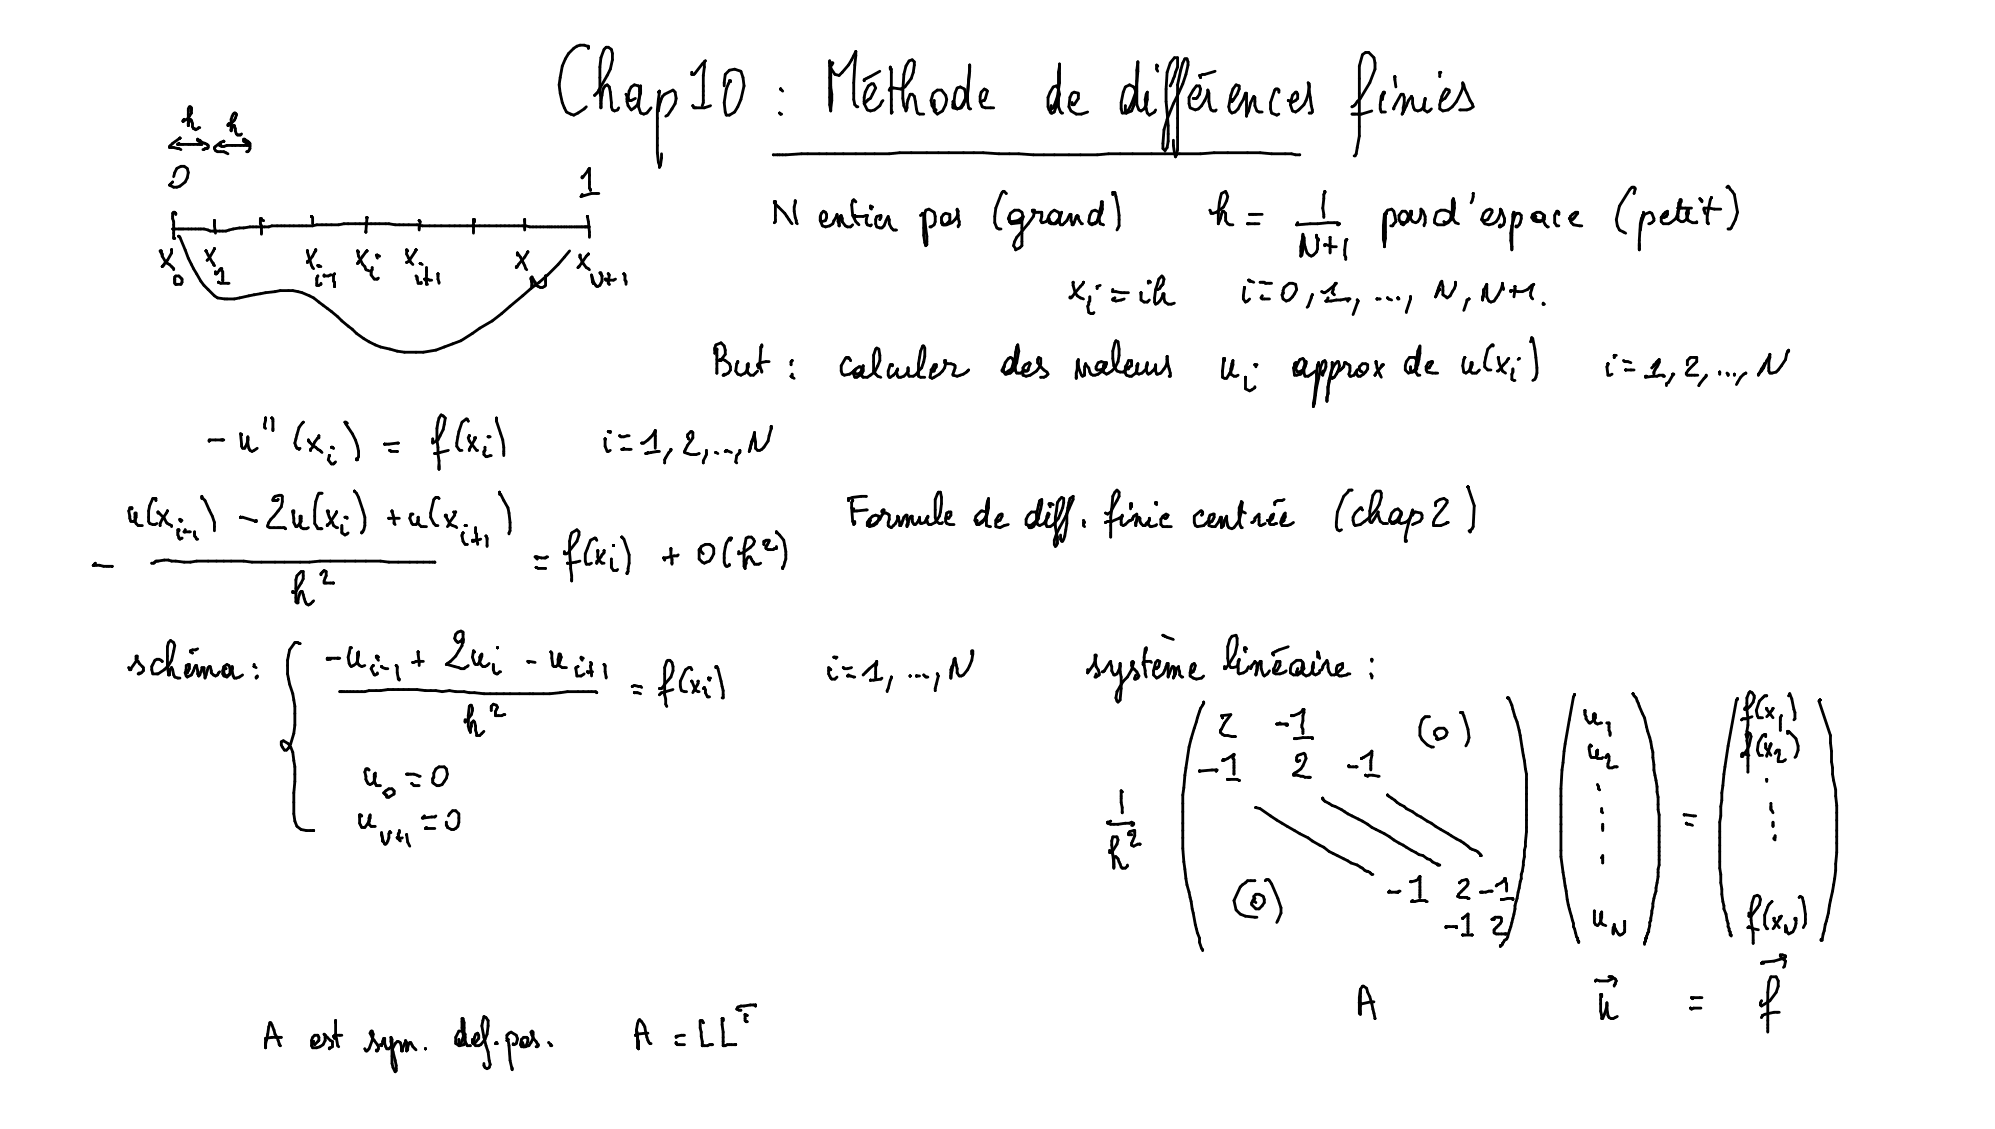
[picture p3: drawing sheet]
<svg xmlns="http://www.w3.org/2000/svg" width="598mm" height="339mm" viewBox="0 0 598 339" stroke-linecap="round" stroke-linejoin="round" font-family="sans-serif">
<g fill="#000">
<path d="M168.4 19.5h.5l.2 .3-.7 3.5-.4 .4-.4-.4z" fill-rule="evenodd"/>
<path d="M169.2 17.5l.4-.3 .3 .1 .1 .4-1 2.3-.4 .2-.3-.1-.1-.4z" fill-rule="evenodd"/>
<path d="M170.1 15.8l.4-.2 .3 .2 .1 .4-1 1.6-.3 .2-.3-.1-.1-.4z" fill-rule="evenodd"/>
<path d="M171.8 14.2h.6v.6l-1.6 1.6h-.6v-.6z" fill-rule="evenodd"/>
<path d="M171.8 14.1l1.1-.6 .4 .1 .1 .3-1.2 1-.4-.1-.1-.3z" fill-rule="evenodd"/>
<path d="M172.9 13.5l1.1-.4 .4 .4-.3 .5-1.1 .3-.4-.4z" fill-rule="evenodd"/>
<path d="M173.7 13.3l1.5-.2 .4 .4-.4 .5h-1.2l-.3-.2z" fill-rule="evenodd"/>
<path d="M174.9 13.3l.3-.2 1.1 .4 .3 .4-.1 .3-.3 .1-1.1-.3-.3-.5z" fill-rule="evenodd"/>
<path d="M176.2 13.9l.3-.1a.6 .6 0 0 1 .4 .5 .6 .6 0 0 1-.4 .6 .65 .65 0 0 1-.3-1z" fill-rule="evenodd"/>
<path d="M176.2 13.6l.3-.2a.6 .6 0 0 1 .4 .6 .6 .6 0 0 1-.4 .6 .65 .65 0 0 1-.3-1z" fill-rule="evenodd"/>
<path d="M175.9 13.6a.65 .65 0 0 1 1 .3 .6 .6 0 0 1-.6 .4 .6 .6 0 0 1-.6-.4z" fill-rule="evenodd"/>
<path d="M179.9 17h.6l.1 .3-.3 2.9-.4 .4-.4-.5z" fill-rule="evenodd"/>
<path d="M180.8 14.7l.4-.3 .4 .4-1 2.7-.4 .2-.4-.4z" fill-rule="evenodd"/>
<path d="M180.9 14.5l.9-.7 .4 .4-1 1-.5-.4z" fill-rule="evenodd"/>
<path d="M181.5 13.9l.9-.1 .4 .4-.4 .4h-.6l-.4-.4z" fill-rule="evenodd"/>
<path d="M182.1 13.9l.4-.1 1.1 .7 .2 .3-.1 .3-.5 .1-1-.7-.2-.3z" fill-rule="evenodd"/>
<path d="M183.4 15.8h.6l.1 .3v1.8l-.4 .5-.5-.5z" fill-rule="evenodd"/>
<path d="M183.1 14.5l.3-.1 .4 .3 .3 1.4-.4 .4-.4-.3-.4-1.4z" fill-rule="evenodd"/>
<path d="M210.3 18.9l.9-.8 .5 .5-1.1 1-.4-.4z" fill-rule="evenodd"/>
<path d="M211.3 17.9h.6l.1 .3-.8 .8-.4-.4z" fill-rule="evenodd"/>
<path d="M210.9 18.3l.3-.2 .5 .5v1.5l-.5 .5-.4-.5z" fill-rule="evenodd"/>
<path d="M211.3 17.9h.6l.1 .3-.8 .8-.4-.4z" fill-rule="evenodd"/>
<path d="M248.5 18.3l.3-.2 .5 .5v1.2l-.5 .4-.4-.4z" fill-rule="evenodd"/>
<path d="M248.5 17.9l.3-.1a.6 .6 0 0 1 .5 .6 .6 .6 0 0 1-.5 .6 .65 .65 0 0 1-.3-1.1z" fill-rule="evenodd"/>
<path d="M249.4 18.7l.4-.2 .4 .4-.4 .8-.3 .2-.5-.4z" fill-rule="evenodd"/>
<path d="M248.5 18.6l.3-.1 .4 .3 .4 1.6-.5 .5-.4-.4-.3-1.5z" fill-rule="evenodd"/>
<path d="M248.5 17.9h.6l.2 .3v.7l-.5 .4-.4-.4z" fill-rule="evenodd"/>
<path d="M248.8 19.5h.6l.2 .3v2.8l-.5 .5-.4-.5z" fill-rule="evenodd"/>
<path d="M249.2 18.6a.65 .65 0 0 1 1 .3 .6 .6 0 0 1-.6 .4 .6 .6 0 0 1-.6-.4z" fill-rule="evenodd"/>
<path d="M249.1 19l.4-.2 .4 .4-.4 .8-.4 .2-.4-.4z" fill-rule="evenodd"/>
<path d="M249.2 18.6l.3-.1a.6 .6 0 0 1 .4 .5 .6 .6 0 0 1-.4 .6 .65 .65 0 0 1-.3-1z" fill-rule="evenodd"/>
<path d="M255.1 17.7l.3-.2 .3 .1 .1 .5-1 1.6-.3 .2-.3-.1-.1-.4z" fill-rule="evenodd"/>
<path d="M255.7 16.5l.3-.2 .3 .1 .2 .4-.7 1.3-.4 .3-.3-.2-.1-.4z" fill-rule="evenodd"/>
<path d="M256.3 15.2l.4-.2 .3 .1 .1 .4-.7 1.4-.4 .2-.3-.1-.1-.4z" fill-rule="evenodd"/>
<path d="M256.1 19.2h.6l.1 .3-.3 5.4-.5 .4-.4-.5z" fill-rule="evenodd"/>
<path d="M256.4 16.4h.6l.1 .3-.3 2.8-.4 .4-.5-.4z" fill-rule="evenodd"/>
<path d="M256.4 15.1h.6l.1 .3v1.3l-.4 .4-.5-.4z" fill-rule="evenodd"/>
<path d="M271.3 19.7l.4-.3 .4 .4-.6 2.6-.4 .3-.4-.4z" fill-rule="evenodd"/>
<path d="M272.3 18l.3-.2 .3 .1 .2 .5-1 1.6-.4 .2-.3-.1-.1-.4z" fill-rule="evenodd"/>
<path d="M272.5 17.8l1.1-.3 .4 .4-.3 .4-1.1 .4-.4-.5z" fill-rule="evenodd"/>
<path d="M273.9 18.3h.6l.1 .3v.9l-.4 .4-.4-.4z" fill-rule="evenodd"/>
<path d="M273.3 17.6h.6l.6 .7v.6h-.6l-.6-.7z" fill-rule="evenodd"/>
<path d="M290.5 19.2l.3-.1 .4 .4v.6l-.4 .5-.4-.5z" fill-rule="evenodd"/>
<path d="M317.5 19.5h.6l.1 .3-.3 2-.5 .3-.4-.4z" fill-rule="evenodd"/>
<path d="M317.5 18.9h.6l.1 .3v.6l-.4 .4-.5-.4z" fill-rule="evenodd"/>
<path d="M341 18.3l.3-.2a.6 .6 0 0 1 .4 .6 .6 .6 0 0 1-.4 .6 .65 .65 0 0 1-.3-1z" fill-rule="evenodd"/>
<path d="M341 18.2l.6 .1 .1 .3-.3 2.5-.5 .4-.4-.4z" fill-rule="evenodd"/>
<path d="M346.6 19.2l.3-.1a.6 .6 0 0 1 .4 .6 .6 .6 0 0 1-.4 .5 .65 .65 0 0 1-.3-1z" fill-rule="evenodd"/>
<path d="M346.6 19.5h.6l.1 .3v.6l-.4 .5-.4-.5z" fill-rule="evenodd"/>
<path d="M350.6 18.7l.4-.2 .4 .4-1 2.9-.4 .3-.4-.4z" fill-rule="evenodd"/>
<path d="M351.9 17h.6l.1 .6-1.3 1.5-.6 .1-.1-.6z" fill-rule="evenodd"/>
<path d="M351.9 17l1.3-.1 .4 .4-.4 .4h-1l-.4-.4z" fill-rule="evenodd"/>
<path d="M354.3 18.8l.4-.3 .4 .4-.6 2.3-.4 .3-.4-.4z" fill-rule="evenodd"/>
<path d="M355 17.4l.4-.2 .3 .1 .1 .4-.7 1.4-.4 .2-.3-.1-.1-.4z" fill-rule="evenodd"/>
<path d="M356 18.3h.6l.1 .3v.9l-.4 .4-.4-.4z" fill-rule="evenodd"/>
<path d="M355.7 17.3l.3-.1 .4 .3 .3 1.1-.1 .3-.3 .1-.4-.3-.3-1.1z" fill-rule="evenodd"/>
<path d="M355.1 17.3l.9-.1 .4 .4-.4 .4h-.6l-.3-.1z" fill-rule="evenodd"/>
<path d="M407.4 19.5l.3-.1 .4 .4v3.8l-.4 .4-.5-.4z" fill-rule="evenodd"/>
<path d="M408.2 16.3l.4-.4 .3 .2 .1 .4-.9 3.4-.4 .3-.3-.1-.1-.4z" fill-rule="evenodd"/>
<path d="M408.4 16l1-.7 .5 .1 .1 .3-1.3 1.1-.4-.1-.1-.3z" fill-rule="evenodd"/>
<path d="M409.3 15.4l1.2-.1 .4 .4-.4 .5h-.9l-.3-.2z" fill-rule="evenodd"/>
<path d="M410.2 15.4h.6l1.6 1.6v.6h-.6l-1.6-1.6z" fill-rule="evenodd"/>
<path d="M411.8 17l.3-.1 .4 .3 .3 1.7-.4 .4-.4-.3-.4-1.6z" fill-rule="evenodd"/>
<path d="M54.7 36.1l1.7-1 .4 .1 .1 .3-.2 .3-1.7 1-.4-.1-.1-.3z" fill-rule="evenodd"/>
<path d="M54.6 35.8l.3-.1a.6 .6 0 0 1 .5 .6 .6 .6 0 0 1-.5 .5 .65 .65 0 0 1-.3-1z" fill-rule="evenodd"/>
<path d="M54.9 35.5h.6l.1 .3-.7 .7-.4-.4z" fill-rule="evenodd"/>
<path d="M56.2 36.7l.3-.1 .4 .4v.7l-.4 .4-.4-.4z" fill-rule="evenodd"/>
<path d="M56.4 34.7l.4-.3 .4 .5-.3 .8-.4 .2-.4-.4z" fill-rule="evenodd"/>
<path d="M56.4 36.2l.4-.2 .4 .4-.3 .8-.4 .3-.4-.5z" fill-rule="evenodd"/>
<path d="M56.5 35.5l.3-.1 .4 .4v.6l-.4 .4-.4-.4z" fill-rule="evenodd"/>
<path d="M57.1 33.7l.3-.2 .3 .1 .1 .4-1 1.3-.3-.1-.1-.5z" fill-rule="evenodd"/>
<path d="M56.5 35.5a.65 .65 0 0 1 1 .3 .6 .6 0 0 1-.6 .4 .6 .6 0 0 1-.5-.4z" fill-rule="evenodd"/>
<path d="M56.2 32.4h.6l.1 .3v.6l-.4 .4-.4-.4z" fill-rule="evenodd"/>
<path d="M56.2 33h.6l.1 .3v.9l-.4 .4-.4-.4z" fill-rule="evenodd"/>
<path d="M56.2 33.9h.6l.1 .3v1l-.4 .4-.4-.4z" fill-rule="evenodd"/>
<path d="M56.2 34.9l.3-.2 .4 .5v1.2l-.4 .4-.4-.4z" fill-rule="evenodd"/>
<path d="M56.2 36.1h.6l.1 .3v.6l-.4 .5-.4-.5z" fill-rule="evenodd"/>
<path d="M56.2 36.7l.3-.1 .4 .4v.7l-.4 .4-.4-.4z" fill-rule="evenodd"/>
<path d="M57.1 32.7l.3-.1 .4 .4v.9l-.4 .4-.4-.4z" fill-rule="evenodd"/>
<path d="M57.1 32.4l.3-.2a.6 .6 0 0 1 .5 .6 .6 .6 0 0 1-.5 .6 .65 .65 0 0 1-.3-1z" fill-rule="evenodd"/>
<path d="M57.1 32l.3-.1a.6 .6 0 0 1 .5 .6 .6 .6 0 0 1-.5 .6 .65 .65 0 0 1-.3-1.1z" fill-rule="evenodd"/>
<path d="M56.5 31.7a.65 .65 0 0 1 1 .3 .6 .6 0 0 1-.6 .5 .6 .6 0 0 1-.5-.5z" fill-rule="evenodd"/>
<path d="M56.8 31.7l.3-.1 .6 .4v.6h-.6l-.4-.6z" fill-rule="evenodd"/>
<path d="M56.4 31.8l.4-.2 .4 .4-.3 .8-.4 .3-.4-.4z" fill-rule="evenodd"/>
<path d="M56.8 35.5h.6l.4 .6-.1 .3h-.6l-.4-.6z" fill-rule="evenodd"/>
<path d="M57.1 35.8l.3-.1 .4 .3 .4 1-.2 .3-.3 .2-.4-.3-.3-1.1z" fill-rule="evenodd"/>
<path d="M57.7 38.3a.65 .65 0 0 1 1.1 .3 .6 .6 0 0 1-.6 .5 .6 .6 0 0 1-.6-.5z" fill-rule="evenodd"/>
<path d="M57.4 37.7l.3-.1 .4 .2 .4 .7-.2 .4-.3 .1-.3-.2-.4-.7z" fill-rule="evenodd"/>
<path d="M57.4 36.7l.3-.1 .5 .4v1l-.5 .4-.4-.4z" fill-rule="evenodd"/>
<path d="M58.5 38.5l.8-.3 .4 .4-.2 .4-.8 .3-.5-.4z" fill-rule="evenodd"/>
<path d="M58.1 38.3h.6l.4 .6-.1 .3-.3 .1-.6-.4z" fill-rule="evenodd"/>
<path d="M59.3 38h.6l.1 .3-.7 .7-.4-.4z" fill-rule="evenodd"/>
<path d="M59.3 38a.65 .65 0 0 1 1 .3 .6 .6 0 0 1-.5 .4 .6 .6 0 0 1-.6-.4z" fill-rule="evenodd"/>
<path d="M68.2 37.3l.8-.4 .4 .5-.2 .3-.8 .4-.4-.4z" fill-rule="evenodd"/>
<path d="M68.7 37.1l.6-.5 .4 .4-.7 .8-.4-.4z" fill-rule="evenodd"/>
<path d="M68.1 37.1l.3-.2a.6 .6 0 0 1 .4 .6 .6 .6 0 0 1-.4 .6 .65 .65 0 0 1-.3-1z" fill-rule="evenodd"/>
<path d="M69 38.6l.3-.1a.6 .6 0 0 1 .5 .6 .6 .6 0 0 1-.5 .6 .65 .65 0 0 1-.3-1.1z" fill-rule="evenodd"/>
<path d="M69.3 38.1l.3-.2 .5 .4-.4 .8-.4 .2-.4-.4z" fill-rule="evenodd"/>
<path d="M68.4 36.7l.3-.1 .4 .4-.7 .8-.4-.4z" fill-rule="evenodd"/>
<path d="M70 35.8h.6v.6l-1 .9h-.6v-.6z" fill-rule="evenodd"/>
<path d="M69.6 37.5l.3-.3 .5 .5-.4 .8-.4 .2-.4-.4z" fill-rule="evenodd"/>
<path d="M69 35.5l.3-.1 .4 .4v1.6l-.4 .4-.4-.4z" fill-rule="evenodd"/>
<path d="M69 37.1h.6l.1 .3v.6l-.4 .4-.4-.4z" fill-rule="evenodd"/>
<path d="M69 37.7l.3-.1 .4 .4v.9l-.4 .4-.4-.4z" fill-rule="evenodd"/>
<path d="M69 38.6l.3-.1a.6 .6 0 0 1 .5 .6 .6 .6 0 0 1-.5 .6 .65 .65 0 0 1-.3-1.1z" fill-rule="evenodd"/>
<path d="M70.2 35.3l.4-.2 .4 .4-.4 .8-.3 .2-.5-.4z" fill-rule="evenodd"/>
<path d="M69.6 37.4a.65 .65 0 0 1 1.1 .3 .6 .6 0 0 1-.6 .4 .6 .6 0 0 1-.6-.4z" fill-rule="evenodd"/>
<path d="M69.2 34.7l.4-.3 .5 .5-.4 1-.4 .3-.4-.4z" fill-rule="evenodd"/>
<path d="M70.5 34.4l.4-.3 .4 .4-.3 1.1-.4 .3-.5-.4z" fill-rule="evenodd"/>
<path d="M69.6 34l.3-.2 .5 .4-.4 .8-.4 .3-.4-.4z" fill-rule="evenodd"/>
<path d="M70.6 33.9l.3-.1a.6 .6 0 0 1 .4 .6 .6 .6 0 0 1-.4 .6 .65 .65 0 0 1-.3-1.1z" fill-rule="evenodd"/>
<path d="M69.6 33.9l.7-.4 .4 .4-.8 .7-.4-.4z" fill-rule="evenodd"/>
<path d="M70 33.6a.65 .65 0 0 1 1 .3 .6 .6 0 0 1-.6 .5 .6 .6 0 0 1-.6-.5z" fill-rule="evenodd"/>
<path d="M70.3 33.6h.6l.4 .6-.1 .3-.3 .1-.6-.4z" fill-rule="evenodd"/>
<path d="M70 37.4l.3-.2 .4 .3 .3 1.1-.1 .3-.3 .1-.4-.3-.4-1z" fill-rule="evenodd"/>
<path d="M70.3 38.9l.3-.1 .4 .3 .3 1.1-.1 .3-.3 .1-.4-.3-.4-1.1z" fill-rule="evenodd"/>
<path d="M70.3 38.3h.6l.1 .3v.6l-.4 .5-.5-.5z" fill-rule="evenodd"/>
<path d="M70.6 39.9l.3-.1 .6 .4v.6h-.6l-.4-.6z" fill-rule="evenodd"/>
<path d="M167.4 25.2l.3-.2 .4 .4 .3 2.6-.4 .4-.4-.4z" fill-rule="evenodd"/>
<path d="M167.7 27.7l.3-.2 .4 .4 .7 2.9-.5 .4-.4-.3-.6-2.8z" fill-rule="evenodd"/>
<path d="M167.7 22.9l.6 .1 .1 .3-.3 2.2-.4 .4-.4-.4z" fill-rule="evenodd"/>
<path d="M168.3 30.5l.3-.1 .4 .2 .7 1.7-.1 .3-.3 .2-.4-.3-.7-1.6z" fill-rule="evenodd"/>
<path d="M169 32l.3-.1 .3 .3 .7 1.3-.1 .4-.3 .1-.4-.2-.7-1.4z" fill-rule="evenodd"/>
<path d="M169.6 33.3l.4-.1 1.3 .6 .3 .4-.2 .3-.4 .1-1.3-.6-.2-.4z" fill-rule="evenodd"/>
<path d="M170.8 33.9l.3-.1 1.1 .3 .3 .4-.1 .3-.3 .2-1.1-.4-.3-.4z" fill-rule="evenodd"/>
<path d="M171.9 34.2l1.3-.7 .4 .1 .2 .3-.3 .4-1.3 .7-.4-.2-.1-.3z" fill-rule="evenodd"/>
<path d="M173.1 33.6l1.9-1.3 .5 .1 .1 .3-.2 .3-1.8 1.3-.6-.1-.1-.3z" fill-rule="evenodd"/>
<path d="M175.5 31.7l.3-.1 .5 .4-1.1 1.1-.4-.4z" fill-rule="evenodd"/>
<path d="M178 28.3l.7-.4 .4 .4-.8 .7-.4-.4z" fill-rule="evenodd"/>
<path d="M178.7 27.7l.3-.2 .4 .5-.7 .7-.5-.4z" fill-rule="evenodd"/>
<path d="M179 27.3l.3-.1 .4 .4-.7 .8-.5-.4z" fill-rule="evenodd"/>
<path d="M179.2 26.8l.4-.2 .4 .4-.3 .8-.4 .3-.4-.5z" fill-rule="evenodd"/>
<path d="M181.7 22.4l.4-.2 .3 .1 .1 .5-2.5 4.4-.4 .2-.3-.1-.1-.5z" fill-rule="evenodd"/>
<path d="M179.9 31.7l.3-.1a.6 .6 0 0 1 .5 .6 .6 .6 0 0 1-.5 .6 .65 .65 0 0 1-.3-1.1z" fill-rule="evenodd"/>
<path d="M179.9 29.9h.6l.1 .3v1.8l-.4 .5-.4-.5z" fill-rule="evenodd"/>
<path d="M180.3 28.3h.5l.2 .3-.4 1.6-.4 .4-.4-.4z" fill-rule="evenodd"/>
<path d="M180.6 26.4h.5l.2 .3-.3 2-.5 .3-.4-.4z" fill-rule="evenodd"/>
<path d="M179.6 27.3l.3-.1 .4 .4 .3 1.9-.4 .4-.4-.3z" fill-rule="evenodd"/>
<path d="M179.6 19.8l.3-.1 .4 .4v3.2l-.4 .4-.4-.4z" fill-rule="evenodd"/>
<path d="M179.6 23l.3-.2 .4 .5v4.3l-.4 .5-.4-.5z" fill-rule="evenodd"/>
<path d="M181.1 25.5l.4-.2 .3 .2 .1 .4-1 1.2-.3-.1-.2-.4z" fill-rule="evenodd"/>
<path d="M179.9 29.2l.3-.1 .4 .4v1.6l-.4 .4-.4-.4z" fill-rule="evenodd"/>
<path d="M179.9 30.8l.3-.1 .4 .4v1.2l-.4 .5-.4-.5z" fill-rule="evenodd"/>
<path d="M181.3 25.4l.8-.4 .4 .5-.2 .3-.8 .4-.4-.4z" fill-rule="evenodd"/>
<path d="M182.7 20.6l.3-.3 .3 .2 .2 .4-1 1.9-.4 .3-.3-.2-.1-.4z" fill-rule="evenodd"/>
<path d="M181.8 25.2h.6l.6 .6v.6h-.6l-.6-.6z" fill-rule="evenodd"/>
<path d="M183.3 17.8l.4-.3 .4 .4-.6 2.9-.5 .4-.4-.4z" fill-rule="evenodd"/>
<path d="M182.4 25.8l.3-.1 .4 .3 .4 1.6-.5 .5-.4-.4-.3-1.5z" fill-rule="evenodd"/>
<path d="M182.7 27.3l.3-.1 .5 .4 .3 3.2-.4 .4-.5-.4z" fill-rule="evenodd"/>
<path d="M183.1 31.7l.3-.1 .4 .3 .3 1.1-.1 .3-.3 .1-.4-.3-.4-1.1z" fill-rule="evenodd"/>
<path d="M183.1 30.5l.3-.1 .4 .4v1.2l-.4 .5-.5-.5z" fill-rule="evenodd"/>
<path d="M183.4 32.7l.4-.1 .7 .3 .2 .4-.1 .3-.4 .1-.7-.3-.3-.4z" fill-rule="evenodd"/>
<path d="M184.2 32.9l1-.3 .5 .4-.3 .4-1.1 .3-.4-.4z" fill-rule="evenodd"/>
<path d="M185.2 32.2l.3-.3 .5 .4-.4 .9-.4 .2-.4-.4z" fill-rule="evenodd"/>
<path d="M187.4 28h.6l.5 .6-.1 .3-.3 .1-.7-.4z" fill-rule="evenodd"/>
<path d="M187.8 30.2l.3-.2 .4 .4 .3 1.3-.4 .4-.4-.3-.4-1.3z" fill-rule="evenodd"/>
<path d="M187.8 28.3l.3-.1a.6 .6 0 0 1 .4 .5 .6 .6 0 0 1-.4 .6 .65 .65 0 0 1-.3-1z" fill-rule="evenodd"/>
<path d="M187.8 28.6l.3-.1 .4 .4v.6l-.4 .4-.5-.4z" fill-rule="evenodd"/>
<path d="M187.8 29.2l.3-.1a.6 .6 0 0 1 .4 .6 .6 .6 0 0 1-.4 .6 .65 .65 0 0 1-.3-1.1z" fill-rule="evenodd"/>
<path d="M187.8 29.5l.3-.1 .4 .4v.7l-.4 .4-.5-.4z" fill-rule="evenodd"/>
<path d="M188.4 29.9l.9-.2 .4 .5-.4 .4h-.6l-.4-.4z" fill-rule="evenodd"/>
<path d="M188.1 31.4l.6 .1 1 1.3-.1 .5-.6-.1-1-1.3z" fill-rule="evenodd"/>
<path d="M188.1 28.9l.3-.1 .4 .3 .3 1.1-.1 .3-.3 .1-.4-.3-.4-1.1z" fill-rule="evenodd"/>
<path d="M189.1 32.6l1-.7 .4 .1 .2 .3-.2 .4-1.1 .7-.4-.1-.1-.3z" fill-rule="evenodd"/>
<path d="M188.4 27h.6l.1 .3-.3 2-.4 .3-.5-.4z" fill-rule="evenodd"/>
<path d="M189.1 29.8l1.4-.7 .4 .1 .1 .3-.2 .4-1.4 .7-.4-.1-.1-.3z" fill-rule="evenodd"/>
<path d="M188.9 25.9l.4-.2 .3 .1 .1 .4-.6 1.3-.4 .3-.3-.2-.1-.4z" fill-rule="evenodd"/>
<path d="M189.9 32l1-.9h.6v.6l-1 .9h-.6z" fill-rule="evenodd"/>
<path d="M189.1 25.7l1-.7 .4 .2 .2 .3-1.3 1-.4-.1-.1-.3z" fill-rule="evenodd"/>
<path d="M191.1 30.1l.4-.4 .4 .5-.3 1.3-.4 .3-.4-.4z" fill-rule="evenodd"/>
<path d="M191.7 27.8l.4-.3 .5 .5-.7 2.3-.4 .3-.4-.4z" fill-rule="evenodd"/>
<path d="M189.9 25.2l.3-.2 1.4 .4 .3 .4-.4 .4-1.4-.3-.3-.4z" fill-rule="evenodd"/>
<path d="M191.8 26.4l.3-.1 .5 .4v1.3l-.5 .4-.4-.4z" fill-rule="evenodd"/>
<path d="M191.2 25.5l.3-.2 .4 .2 .6 1.1-.1 .4-.3 .1-.3-.2-.7-1z" fill-rule="evenodd"/>
<path d="M191.2 31.7l.3-.1 .4 .3 .6 1.9-.1 .4-.3 .1-.4-.3-.6-1.8z" fill-rule="evenodd"/>
<path d="M191.5 28h.6l.1 .3-.3 3.8-.4 .4-.4-.5z" fill-rule="evenodd"/>
<path d="M191.5 26.4l.3-.1 .4 .4v.6l-.4 .5-.4-.5z" fill-rule="evenodd"/>
<path d="M191.5 27l.3-.1 .4 .4v1l-.4 .4-.4-.4z" fill-rule="evenodd"/>
<path d="M191.8 33.6l.3-.1 1.1 .3 .3 .4-.1 .3-.3 .1-1.1-.3-.3-.4z" fill-rule="evenodd"/>
<path d="M191.8 25.9l.3-.2 .5 .4-.4 .8-.4 .2-.4-.4z" fill-rule="evenodd"/>
<path d="M191.8 25.5l.3-.2a.6 .6 0 0 1 .5 .6 .6 .6 0 0 1-.5 .6 .65 .65 0 0 1-.3-1z" fill-rule="evenodd"/>
<path d="M192.9 33.8l1.1-.3 .4 .4-.3 .4-1 .3-.5-.4z" fill-rule="evenodd"/>
<path d="M194.9 32.1l.7-.1v.6l-1.3 1.6h-.6v-.6z" fill-rule="evenodd"/>
<path d="M197.5 31.1h.6l.1 .3-.3 2-.4 .3-.5-.4z" fill-rule="evenodd"/>
<path d="M197.5 27l.3-.1 .4 .4-.7 .8-.5-.5z" fill-rule="evenodd"/>
<path d="M197.7 30.3l.4-.3 .4 .5-.3 1-.4 .3-.5-.4z" fill-rule="evenodd"/>
<path d="M196.8 32.7l.3-.1 .5 .4v2.5l-.5 .4-.4-.4z" fill-rule="evenodd"/>
<path d="M196.8 35.2l.3-.1 .5 .4v2.5l-.5 .4-.4-.4z" fill-rule="evenodd"/>
<path d="M196.8 37.7l.3-.1 .5 .4v3.4l-.5 .5-.4-.5z" fill-rule="evenodd"/>
<path d="M198 29.4l.4-.3 .4 .4-.3 1.1-.4 .3-.4-.4z" fill-rule="evenodd"/>
<path d="M197.2 29.5h.6l.1 .3-.3 3.2-.5 .4-.4-.4z" fill-rule="evenodd"/>
<path d="M198.3 28.7l.4-.2 .4 .4-.3 .8-.4 .2-.4-.4z" fill-rule="evenodd"/>
<path d="M197.5 27.3h.6l.1 .3-.3 2.3-.4 .4-.5-.5z" fill-rule="evenodd"/>
<path d="M197.5 27l.3-.1a.6 .6 0 0 1 .4 .6 .6 .6 0 0 1-.4 .6 .65 .65 0 0 1-.3-1.1z" fill-rule="evenodd"/>
<path d="M198.4 28.6l.9-.7 .5 .4-1.1 1-.4-.4z" fill-rule="evenodd"/>
<path d="M199.1 27.9l2.6-1.3 .4 .1 .2 .3-.3 .4-2.6 1.3-.4-.1-.1-.3z" fill-rule="evenodd"/>
<path d="M199.5 34.5l.8-.4 .4 .4-.2 .4-.9 .4-.4-.4z" fill-rule="evenodd"/>
<path d="M201.2 32.4l.3-.2 .3 .2 .1 .5-1.3 1.9-.3 .2-.3-.2-.1-.5z" fill-rule="evenodd"/>
<path d="M201.5 26.7h.6l.7 .6v.6h-.6l-.7-.6z" fill-rule="evenodd"/>
<path d="M202.1 30.9l.4-.2 .3 .1 .1 .4-1 1.7-.4 .2-.3-.1-.1-.5z" fill-rule="evenodd"/>
<path d="M202.2 27.3l.3-.1 .4 .4 .3 1.9-.4 .4-.4-.3z" fill-rule="evenodd"/>
<path d="M202.5 29.2h.6l.1 .3-.3 1.7-.4 .3-.5-.4z" fill-rule="evenodd"/>
<path d="M207.2 22a.65 .65 0 0 1 1 .3 .6 .6 0 0 1-.6 .5 .6 .6 0 0 1-.5-.5z" fill-rule="evenodd"/>
<path d="M207.5 22a.65 .65 0 0 1 1 .3 .6 .6 0 0 1-.6 .5 .6 .6 0 0 1-.5-.5z" fill-rule="evenodd"/>
<path d="M208.1 21.7l.3-.1 .4 .4-.7 .7-.4-.4z" fill-rule="evenodd"/>
<path d="M207.2 21.4l.3-.1 .4 .4v.6l-.4 .4-.4-.4z" fill-rule="evenodd"/>
<path d="M210.3 18.9h.6l.1 .5-2.2 2.9h-.7l-.1-.5z" fill-rule="evenodd"/>
<path d="M207.8 32a.65 .65 0 0 1 1 .3 .6 .6 0 0 1-.5 .5 .6 .6 0 0 1-.6-.5z" fill-rule="evenodd"/>
<path d="M207.5 31.4l.3-.1 .4 .2 .3 .7-.1 .4-.3 .2-.4-.3-.3-.7z" fill-rule="evenodd"/>
<path d="M208.1 32a.65 .65 0 0 1 1.1 .3 .6 .6 0 0 1-.6 .5 .6 .6 0 0 1-.6-.5z" fill-rule="evenodd"/>
<path d="M208.4 32l2.8-.1 .5 .4-.5 .5h-2.5l-.4-.5z" fill-rule="evenodd"/>
<path d="M211.1 31.9l2-.6 .4 .4-.2 .4-2.1 .7-.4-.5z" fill-rule="evenodd"/>
<path d="M210.5 30.6l.4-.2 .4 .4-.3 1.1-.4 .2-.4-.4z" fill-rule="evenodd"/>
<path d="M210.6 22.3h.6l.1 .3v3.2l-.4 .4-.4-.4z" fill-rule="evenodd"/>
<path d="M210.6 25.5h.6l.1 .3v1.5l-.4 .5-.4-.5z" fill-rule="evenodd"/>
<path d="M210.6 27h.6l.1 .3v1.3l-.4 .4-.4-.4z" fill-rule="evenodd"/>
<path d="M210.6 28.3h.6l.1 .3v1.6l-.4 .4-.4-.4z" fill-rule="evenodd"/>
<path d="M210.6 29.9h.6l.1 .3v.6l-.4 .4-.4-.4z" fill-rule="evenodd"/>
<path d="M211 19.8h.5l.2 .3-.4 2.6-.4 .4-.4-.5z" fill-rule="evenodd"/>
<path d="M216.9 30.5l.3-.1 .4 .3 .3 2.9-.4 .4-.4-.4z" fill-rule="evenodd"/>
<path d="M216.9 24.5l.3-.1 .4 .4v1l-.4 .4-.4-.4z" fill-rule="evenodd"/>
<path d="M217.5 34.2l1.3-.1 .4 .4-.4 .5h-1l-.4-.5z" fill-rule="evenodd"/>
<path d="M217.2 33.3l.3-.1 .4 .3 .3 1-.1 .3-.3 .2-.4-.3-.3-1.1z" fill-rule="evenodd"/>
<path d="M217.2 22h.6l.1 .3-.3 2.6-.4 .4-.4-.5z" fill-rule="evenodd"/>
<path d="M217.5 26.4h.6l.1 .3-.6 4.1-.4 .4-.4-.4z" fill-rule="evenodd"/>
<path d="M218.5 34.2l1.7-1 .4 .1 .1 .3-.2 .4-1.6 .9-.4-.1-.2-.3z" fill-rule="evenodd"/>
<path d="M218.8 23.9l.3-.1a.6 .6 0 0 1 .4 .6 .6 .6 0 0 1-.4 .5 .65 .65 0 0 1-.3-1z" fill-rule="evenodd"/>
<path d="M218.1 25l.3-.3 .5 .4-.7 1.8-.4 .2-.4-.4z" fill-rule="evenodd"/>
<path d="M217.2 22l1.3-1.2h.6v.6l-1.3 1.2h-.6z" fill-rule="evenodd"/>
<path d="M218.5 23.9a.65 .65 0 0 1 1 .3 .6 .6 0 0 1-.6 .4 .6 .6 0 0 1-.6-.4z" fill-rule="evenodd"/>
<path d="M218.4 24.3l.4-.2 .4 .4-.4 .8-.4 .3-.4-.5z" fill-rule="evenodd"/>
<path d="M218.5 23.9l.3-.1a.6 .6 0 0 1 .4 .6 .6 .6 0 0 1-.4 .5 .65 .65 0 0 1-.3-1z" fill-rule="evenodd"/>
<path d="M220.9 31.8l.4-.2 .3 .1 .1 .4-1 1.7-.4 .2-.3-.1-.1-.4z" fill-rule="evenodd"/>
<path d="M218.4 20.8l1.9-.5 .4 .5-.3 .4-1.6 .3-.3-.1z" fill-rule="evenodd"/>
<path d="M221.8 29.7l.4-.3 .3 .1 .1 .4-.9 2.3-.4 .3-.3-.2-.1-.4z" fill-rule="evenodd"/>
<path d="M222.7 25.7l.4-.4 .3 .2 .2 .4-1 4-.4 .4-.3-.2-.1-.4z" fill-rule="evenodd"/>
<path d="M220 20.5l.5-.1 1.8 .6 .3 .4-.1 .3-.4 .1-1.9-.6-.3-.4z" fill-rule="evenodd"/>
<path d="M221.9 21.1l.3-.1 .4 .2 .6 1.9-.1 .5-.3 .1-.4-.3-.6-1.9z" fill-rule="evenodd"/>
<path d="M222.5 23l.3-.2 .5 .4 .3 2.6-.5 .4-.4-.4z" fill-rule="evenodd"/>
<path d="M233.5 33.6h.6l.4 .6-.1 .3h-.6l-.4-.6z" fill-rule="evenodd"/>
<path d="M233.8 33.9a.65 .65 0 0 1 1 .3 .6 .6 0 0 1-.5 .5 .6 .6 0 0 1-.6-.5z" fill-rule="evenodd"/>
<path d="M233.8 26.4l.3-.1 .6 .4v.6h-.6l-.4-.6z" fill-rule="evenodd"/>
<path d="M234.1 26.7h.6l.5 .6-.2 .3-.3 .2-.6-.5z" fill-rule="evenodd"/>
<path d="M248.5 28.9h.6l.2 .3v2.2l-.5 .4-.4-.4z" fill-rule="evenodd"/>
<path d="M248.5 26.1l.3-.1 .5 .4v2.8l-.5 .4-.4-.4z" fill-rule="evenodd"/>
<path d="M248.5 23l.3-.2 .5 .5v3.1l-.5 .4-.4-.4z" fill-rule="evenodd"/>
<path d="M248.5 19.5h.6l.2 .3v3.5l-.5 .4-.4-.4z" fill-rule="evenodd"/>
<path d="M248.5 31.1l.3-.1 .5 .3 .3 2-.5 .4-.4-.3z" fill-rule="evenodd"/>
<path d="M248.8 20.1l.3-.1 .4 .2 1.3 1.9-.1 .5-.3 .1-.4-.1-1.2-1.9z" fill-rule="evenodd"/>
<path d="M248.8 25.8l.3-.1 .5 .3 .3 2.3-.4 .4-.5-.4z" fill-rule="evenodd"/>
<path d="M248.8 22.3h.6l.2 .3v3.5l-.5 .4-.4-.4z" fill-rule="evenodd"/>
<path d="M248.8 32.4l.3-.2a.6 .6 0 0 1 .5 .6 .6 .6 0 0 1-.5 .6 .65 .65 0 0 1-.3-1z" fill-rule="evenodd"/>
<path d="M248.8 32.7l.3-.1a.6 .6 0 0 1 .5 .5 .6 .6 0 0 1-.5 .6 .65 .65 0 0 1-.3-1z" fill-rule="evenodd"/>
<path d="M249.2 29.8l.6 .1 .1 .3-.3 2.5-.5 .4-.4-.4z" fill-rule="evenodd"/>
<path d="M249.2 28l.3-.1 .4 .4v1.9l-.4 .4-.5-.4z" fill-rule="evenodd"/>
<path d="M250.1 22l.3-.1 1.4 .3 .3 .4-.4 .5-1.4-.4-.3-.4z" fill-rule="evenodd"/>
<path d="M252.3 21.4h.6v.6l-.9 .9h-.6v-.6z" fill-rule="evenodd"/>
<path d="M254.2 19.2h.6v.6l-1.9 2.2h-.6v-.6z" fill-rule="evenodd"/>
<path d="M255.7 29.5l.3-.1 .5 .4 .3 1.6-.4 .4-.5-.3-.3-1.6z" fill-rule="evenodd"/>
<path d="M255.7 24.5l.3-.1 .5 .4v3.2l-.5 .4-.4-.4z" fill-rule="evenodd"/>
<path d="M255.7 27.7l.3-.2 .5 .5v1.8l-.5 .5-.4-.5z" fill-rule="evenodd"/>
<path d="M256.1 31.1h.6l.6 .6v.6h-.6l-.6-.6z" fill-rule="evenodd"/>
<path d="M256.7 31.7a.65 .65 0 0 1 1 .3 .6 .6 0 0 1-.6 .5 .6 .6 0 0 1-.5-.5z" fill-rule="evenodd"/>
<path d="M258.9 23.6l.3-.1a.6 .6 0 0 1 .4 .5 .6 .6 0 0 1-.4 .6 .65 .65 0 0 1-.3-1z" fill-rule="evenodd"/>
<path d="M259 23.5l.8-.3 .4 .4-.2 .4-.8 .3-.5-.4z" fill-rule="evenodd"/>
<path d="M259.2 30.5l.6-.5 .4 .5-.7 .7-.3-.1z" fill-rule="evenodd"/>
<path d="M258.9 30.2l.3-.2 .6 .5v.6h-.6l-.5-.6z" fill-rule="evenodd"/>
<path d="M259.8 29.9h.6l.1 .3-.7 .7-.4-.4z" fill-rule="evenodd"/>
<path d="M258.9 30.8l.3-.1 .4 .2 .9 2-.1 .4-.3 .1-.4-.2-.9-2z" fill-rule="evenodd"/>
<path d="M258.9 28.9h.6l.1 .3v1.9l-.4 .4-.5-.4z" fill-rule="evenodd"/>
<path d="M259.6 23.2l.8-.4 .4 .5-.2 .3-.8 .4-.4-.4z" fill-rule="evenodd"/>
<path d="M260.1 29.5l.3-.1 .4 .4-.7 .8-.4-.4z" fill-rule="evenodd"/>
<path d="M259.2 27.3h.6l.1 .3-.3 1.7-.4 .3-.5-.4z" fill-rule="evenodd"/>
<path d="M260.2 29.5l.9-.4 .4 .4-.3 .4-.8 .4-.4-.5z" fill-rule="evenodd"/>
<path d="M260.2 22.9l.9-.4 .4 .4-.3 .4-.8 .4-.4-.4z" fill-rule="evenodd"/>
<path d="M259.8 32.7l.3-.1 1.1 .3 .3 .4-.1 .3-.3 .1-1.1-.3-.3-.4z" fill-rule="evenodd"/>
<path d="M261.3 28.1l.4-.2 .3 .1 .1 .4-.7 1.3-.3 .2-.3-.1-.2-.4z" fill-rule="evenodd"/>
<path d="M260 25.6l.4-.3 .3 .2 .1 .4-.9 1.9-.4 .3-.3-.2-.1-.4z" fill-rule="evenodd"/>
<path d="M260.8 22.6l3-1.6 .4 .1 .1 .3-.2 .4-2.9 1.6-.4-.2-.2-.3z" fill-rule="evenodd"/>
<path d="M260.9 32.9l1.4-.3 .4 .4-.3 .4-1.3 .3-.5-.4z" fill-rule="evenodd"/>
<path d="M262.2 26.2l.4-.2 .3 .1 .1 .4-.9 2-.4 .2-.3-.1-.1-.4z" fill-rule="evenodd"/>
<path d="M260.2 25.4l1-.7 .5 .1 .1 .3-1.2 1.1-.5-.1-.1-.3z" fill-rule="evenodd"/>
<path d="M261.1 24.8l.9-.1 .4 .4-.4 .5h-.6l-.3-.2z" fill-rule="evenodd"/>
<path d="M262 32.6l1.6-1.2h.6l-.1 .7-1.5 1.2h-.6z" fill-rule="evenodd"/>
<path d="M261.7 24.8l.3-.1 .4 .3 .6 1.3-.1 .4-.3 .1-.4-.2-.6-1.4z" fill-rule="evenodd"/>
<path d="M264.1 30.3l.4-.3 .3 .2 .1 .4-.6 1.3-.4 .2-.3-.1-.1-.4z" fill-rule="evenodd"/>
<path d="M264.5 29.9h.6l.1 .3-.7 .7-.4-.4z" fill-rule="evenodd"/>
<path d="M266.6 26.2l.4-.2 .4 .4-.3 .8-.4 .2-.4-.4z" fill-rule="evenodd"/>
<path d="M266.7 19.8l.3-.1 .4 .4v.7l-.4 .4-.4-.4z" fill-rule="evenodd"/>
<path d="M266.7 26.1a.65 .65 0 0 1 1 .3 .6 .6 0 0 1-.5 .4 .6 .6 0 0 1-.6-.4z" fill-rule="evenodd"/>
<path d="M267.3 33.3l.3-.1 .5 .4-.8 .7-.4-.4z" fill-rule="evenodd"/>
<path d="M266.7 20.1h.6l.4 .7-.1 .3-.3 .1-.6-.5z" fill-rule="evenodd"/>
<path d="M267 26.1a.65 .65 0 0 1 1.1 .3 .6 .6 0 0 1-.6 .4 .6 .6 0 0 1-.6-.4z" fill-rule="evenodd"/>
<path d="M266.7 19.8l.3-.1a.6 .6 0 0 1 .4 .6 .6 .6 0 0 1-.4 .6 .65 .65 0 0 1-.3-1.1z" fill-rule="evenodd"/>
<path d="M267.3 26.1a.65 .65 0 0 1 1.1 .3 .6 .6 0 0 1-.6 .4 .6 .6 0 0 1-.6-.4z" fill-rule="evenodd"/>
<path d="M267 20.5h.6l.1 .3v.9l-.4 .4-.4-.4z" fill-rule="evenodd"/>
<path d="M267 21.4h.6l.1 .3v4.7l-.4 .4-.4-.4z" fill-rule="evenodd"/>
<path d="M267 26.1l.3-.1 .4 .4v3.4l-.4 .5-.4-.5z" fill-rule="evenodd"/>
<path d="M267 29.5l.3-.1 .4 .4v1.9l-.4 .4-.4-.4z" fill-rule="evenodd"/>
<path d="M267 31.4l.3-.1 .4 .4v1.3l-.4 .4-.4-.4z" fill-rule="evenodd"/>
<path d="M267 32.7l.3-.1 .4 .4v.9l-.4 .4-.4-.4z" fill-rule="evenodd"/>
<path d="M267.6 26.1l2.6 .2 .4 .4-.5 .4-2.2-.3-.4-.4z" fill-rule="evenodd"/>
<path d="M269.9 26.3l1.4-.6 .4 .1 .1 .3-.2 .4-1.4 .6-.4-.1-.1-.3z" fill-rule="evenodd"/>
<path d="M272 24.6l.6-.1 .1 .5-1.3 1.5-.3-.1-.1-.5z" fill-rule="evenodd"/>
<path d="M270.5 29.2l.3-.1 .4 .4 .3 2.2-.4 .4-.4-.3z" fill-rule="evenodd"/>
<path d="M270.5 26.7h.6l.1 .3v2.5l-.4 .4-.5-.4z" fill-rule="evenodd"/>
<path d="M271.6 32.2l.4-.3 .4 .4-.3 1.1-.4 .3-.4-.4z" fill-rule="evenodd"/>
<path d="M270.8 31.4l.3-.1 .4 .2 .6 1.4-.1 .4-.3 .1-.4-.2-.6-1.4z" fill-rule="evenodd"/>
<path d="M270.8 22h.6l.1 .3-.3 4.7-.4 .4-.5-.4z" fill-rule="evenodd"/>
<path d="M271.7 30.8l.3-.1 .4 .4v1.2l-.4 .5-.4-.5z" fill-rule="evenodd"/>
<path d="M271.9 29.7l.4-.3 .5 .4-.4 1.4-.4 .3-.4-.4z" fill-rule="evenodd"/>
<path d="M272.6 28.1l.4-.2 .4 .4-.7 1.7-.4 .3-.4-.5z" fill-rule="evenodd"/>
<path d="M272.9 23.3h.7l.1 .4-1.4 1.6-.3-.2-.1-.4z" fill-rule="evenodd"/>
<path d="M271.4 32.7l.3-.1a.6 .6 0 0 1 .4 .5 .6 .6 0 0 1-.4 .6 .65 .65 0 0 1-.3-1z" fill-rule="evenodd"/>
<path d="M273.5 21.6l.4-.3 .4 .4-.6 2-.4 .3-.5-.4z" fill-rule="evenodd"/>
<path d="M272.7 28l.9-.1 .4 .4-.4 .4h-.6l-.5-.4z" fill-rule="evenodd"/>
<path d="M273.9 19.2h.6l.1 .3-.3 2.3-.4 .3-.4-.4z" fill-rule="evenodd"/>
<path d="M273.3 28h.6l.6 .6v.6h-.6l-.6-.6z" fill-rule="evenodd"/>
<path d="M273.9 28.6l.3-.1 .4 .3 .3 1.7-.4 .4-.4-.4-.3-1.5z" fill-rule="evenodd"/>
<path d="M274.2 30.2l.3-.2 .4 .4 .4 2.3-.5 .4-.4-.4z" fill-rule="evenodd"/>
<path d="M274.5 32.4l.3-.2 .4 .4 .4 1.3-.4 .4-.5-.3-.3-1.3z" fill-rule="evenodd"/>
<path d="M274.9 33.6l.3-.1 .8 .3 .2 .4-.1 .3-.4 .1-.7-.3-.3-.4z" fill-rule="evenodd"/>
<path d="M275.5 33.9l1.5-.1 .5 .4-.5 .4h-1.2l-.4-.4z" fill-rule="evenodd"/>
<path d="M278.9 29.9l.3-.2 .4 .4 .4 1.6-.5 .4-.4-.3-.3-1.6z" fill-rule="evenodd"/>
<path d="M279.2 31.4l.3-.1 .4 .2 .7 1-.1 .5-.3 .1-.4-.2-.7-1.1z" fill-rule="evenodd"/>
<path d="M279.4 27.8l.5-.3 .4 .5-.7 2.3-.4 .3-.4-.4z" fill-rule="evenodd"/>
<path d="M279.9 32.4l.4-.2 .7 .4 .2 .4-.1 .3-.4 .1-.7-.4-.3-.3z" fill-rule="evenodd"/>
<path d="M279.9 33h.6l.4 .6-.1 .3h-.6l-.5-.6z" fill-rule="evenodd"/>
<path d="M279.9 29.9h.6l.1 .3v1.2l-.4 .4-.5-.4z" fill-rule="evenodd"/>
<path d="M279.9 31.1l.3-.1 .4 .4v.6l-.4 .5-.5-.5z" fill-rule="evenodd"/>
<path d="M279.9 31.7l.3-.1 .4 .4v.7l-.4 .4-.5-.4z" fill-rule="evenodd"/>
<path d="M279.9 32.4l.3-.2 .4 .5v.6l-.4 .4-.5-.4z" fill-rule="evenodd"/>
<path d="M280.2 33.3h.6l.6 .6v.6h-.6l-.6-.6z" fill-rule="evenodd"/>
<path d="M280.9 33.9l1.7-1 .4 .1 .1 .3-.2 .3-1.7 1-.4-.1-.1-.3z" fill-rule="evenodd"/>
<path d="M279.6 27.6l1.4-1 .4 .1 .1 .3-1.5 1.4-.4-.1z" fill-rule="evenodd"/>
<path d="M283.2 31.2l.4-.2 .3 .1 .1 .4-1 2-.3 .2-.3-.1-.1-.4z" fill-rule="evenodd"/>
<path d="M280.8 26.7l1.6-.1 .4 .4-.4 .4h-1.3l-.4-.4z" fill-rule="evenodd"/>
<path d="M283.7 29.5h.5l.1 .3-.3 1.7-.4 .3-.4-.4z" fill-rule="evenodd"/>
<path d="M282.1 26.7l.6 .1 1.2 1.5v.6h-.6l-1.3-1.6z" fill-rule="evenodd"/>
<path d="M283.3 28.3l.3-.1 .4 .3 .3 1.3-.4 .5-.4-.4-.3-1.3z" fill-rule="evenodd"/>
<path d="M285.5 32l.3-.1 1.4 .3 .3 .5-.4 .4-1.4-.3-.3-.5z" fill-rule="evenodd"/>
<path d="M285.5 30.2l.3-.2 .4 .5v.9l-.4 .4-.4-.4z" fill-rule="evenodd"/>
<path d="M285.5 31.1l.3-.1 .4 .4v.6l-.4 .5-.4-.5z" fill-rule="evenodd"/>
<path d="M285.5 31.7l.3-.1a.6 .6 0 0 1 .4 .6 .6 .6 0 0 1-.4 .6 .65 .65 0 0 1-.3-1.1z" fill-rule="evenodd"/>
<path d="M285.8 30.2l.3-.2 .4 .4 .4 1.6-.5 .5-.4-.4-.3-1.6z" fill-rule="evenodd"/>
<path d="M286.1 31.7h.6l.7 .7v.6h-.6l-.7-.7z" fill-rule="evenodd"/>
<path d="M286.1 27.6l.6 .1 .2 .3-.4 2.5-.4 .4-.4-.4z" fill-rule="evenodd"/>
<path d="M286.9 32.3l1.1-.4 .4 .4-.3 .4-1 .4-.5-.4z" fill-rule="evenodd"/>
<path d="M287 32.2l1.3-.3 .4 .4-.3 .5-1.3 .3-.5-.4z" fill-rule="evenodd"/>
<path d="M286.7 26.2l.4-.2 .4 .4-.7 1.7-.4 .3-.4-.4z" fill-rule="evenodd"/>
<path d="M288.3 31.2l.3-.2 .3 .1 .1 .4-1 1.3-.3-.2-.1-.4z" fill-rule="evenodd"/>
<path d="M288.6 31.2l.3-.2 .3 .1 .1 .4-1 1.3-.3-.2-.1-.4z" fill-rule="evenodd"/>
<path d="M286.9 26l1.1-.3 .4 .4-.3 .4-1 .3-.5-.4z" fill-rule="evenodd"/>
<path d="M289.2 29.3l.4-.2 .3 .1 .1 .4-1 2-.4 .2-.3-.1-.1-.4z" fill-rule="evenodd"/>
<path d="M289.2 29.7l.4-.3 .4 .4-.7 1.8-.4 .2-.4-.4z" fill-rule="evenodd"/>
<path d="M287.7 25.8l.4-.1 1.3 .6 .3 .4-.2 .3-.4 .1-1.3-.6-.2-.4z" fill-rule="evenodd"/>
<path d="M289.3 27.7l.3-.2 .4 .5v1.5l-.4 .4-.5-.4z" fill-rule="evenodd"/>
<path d="M288.9 26.4l.3-.1 .5 .3 .3 1.4-.4 .4-.4-.3-.4-1.4z" fill-rule="evenodd"/>
<path d="M289.8 27.8l.4-.3 .4 .5-.6 2-.4 .3-.5-.5z" fill-rule="evenodd"/>
<path d="M290.2 23.6h.6l.1 .3-.3 4.1-.4 .4-.4-.4z" fill-rule="evenodd"/>
<path d="M290.5 21.1h.6l.1 .3-.3 2.5-.4 .4-.4-.4z" fill-rule="evenodd"/>
<path d="M290.5 19.2l.3-.1 .4 .4v1.9l-.4 .4-.4-.4z" fill-rule="evenodd"/>
<path d="M289.9 30.2l.3-.2 .4 .4 .3 1.9-.4 .5-.4-.4z" fill-rule="evenodd"/>
<path d="M289.9 27.7l.3-.2 .4 .5v2.5l-.4 .4-.4-.4z" fill-rule="evenodd"/>
<path d="M290.2 32h.6l.4 .7-.1 .3h-.6l-.4-.7z" fill-rule="evenodd"/>
<path d="M290.5 32.4a.65 .65 0 0 1 1.1 .3 .6 .6 0 0 1-.6 .4 .6 .6 0 0 1-.6-.4z" fill-rule="evenodd"/>
<path d="M290.2 24.2h.6l.1 .3-.3 3.5-.4 .4-.4-.4z" fill-rule="evenodd"/>
<path d="M290.5 19.8h.6l.1 .3-.3 4.4-.4 .4-.4-.4z" fill-rule="evenodd"/>
<path d="M294.1 30.1l.8-.4 .4 .5-.2 .3-.8 .4-.5-.4z" fill-rule="evenodd"/>
<path d="M293.6 30.2l.3-.2 .4 .3 .7 1.7-.1 .3-.3 .2-.4-.3-.7-1.7z" fill-rule="evenodd"/>
<path d="M293.6 28.6l.3-.1 .5 .4v1.6l-.5 .4-.4-.4z" fill-rule="evenodd"/>
<path d="M293.9 27.5l.4-.3 .4 .4-.3 1.4-.5 .3-.4-.4z" fill-rule="evenodd"/>
<path d="M294.3 31.7l.3-.1 1 .3 .3 .4-.1 .3-.3 .2-1.1-.4-.2-.4z" fill-rule="evenodd"/>
<path d="M295.1 29.3l.4-.2 .4 .4-.3 .8-.4 .3-.4-.4z" fill-rule="evenodd"/>
<path d="M294.6 29.9a.65 .65 0 0 1 1 .3 .6 .6 0 0 1-.6 .4 .6 .6 0 0 1-.5-.4z" fill-rule="evenodd"/>
<path d="M295.7 27.2l.4-.3 .5 .4-.7 2.3-.4 .3-.4-.4z" fill-rule="evenodd"/>
<path d="M294.9 26.4h.6v.6l-.9 .9h-.6v-.6z" fill-rule="evenodd"/>
<path d="M295.2 32l1.9-.1 .4 .4-.4 .5h-1.6l-.4-.5z" fill-rule="evenodd"/>
<path d="M294.9 26.4l.4-.1 .7 .3 .3 .4-.2 .3-.4 .1-.7-.3-.2-.4z" fill-rule="evenodd"/>
<path d="M295.5 26.7h.6l.5 .6-.2 .3-.3 .2-.6-.5z" fill-rule="evenodd"/>
<path d="M296.8 32l1.2-.1 .4 .4-.4 .5h-.9l-.4-.5z" fill-rule="evenodd"/>
<path d="M314.3 32.7a.65 .65 0 0 1 1.1 .3 .6 .6 0 0 1-.6 .4 .6 .6 0 0 1-.6-.4z" fill-rule="evenodd"/>
<path d="M314.7 32.6l1.1-.7 .4 .1 .1 .3-.2 .4-1 .7-.5-.1-.1-.3z" fill-rule="evenodd"/>
<path d="M314 31.7l.3-.1 .4 .3 .3 1.1-.1 .3-.3 .1-.4-.3-.3-1.1z" fill-rule="evenodd"/>
<path d="M314 28.9h.6l.1 .3v2.8l-.4 .5-.4-.5z" fill-rule="evenodd"/>
<path d="M314.6 33.3l.3-.1 .7 .4v.6h-.6l-.5-.6z" fill-rule="evenodd"/>
<path d="M315 33.6a.65 .65 0 0 1 1 .3 .6 .6 0 0 1-.6 .5 .6 .6 0 0 1-.6-.5z" fill-rule="evenodd"/>
<path d="M314.5 27.5l.4-.3 .5 .4-.7 1.8-.4 .2-.4-.4z" fill-rule="evenodd"/>
<path d="M314.6 33l.3-.1a.6 .6 0 0 1 .5 .5 .6 .6 0 0 1-.5 .6 .65 .65 0 0 1-.3-1z" fill-rule="evenodd"/>
<path d="M315.4 33.5l.8-.3 .4 .4-.2 .4-.8 .3-.5-.4z" fill-rule="evenodd"/>
<path d="M316.1 30.6l.4-.2 .4 .4-.6 1.7-.4 .3-.4-.5z" fill-rule="evenodd"/>
<path d="M315 31.4h.6l.1 .3-.3 1.7-.5 .3-.4-.4z" fill-rule="evenodd"/>
<path d="M316.7 30.6l.4-.2 .5 .4-1 2.9-.4 .3-.4-.4z" fill-rule="evenodd"/>
<path d="M316.7 28.8l.4-.3 .5 .4-.7 2-.4 .3-.4-.4z" fill-rule="evenodd"/>
<path d="M315.5 25.9l.4-.2 .3 .1 .1 .4-1 1.7-.4 .2-.3-.2-.1-.4z" fill-rule="evenodd"/>
<path d="M317.5 24.5h.6l.1 .3-.7 4.2-.4 .3-.4-.4z" fill-rule="evenodd"/>
<path d="M317.3 28.2l.5-.3 .4 .4-.7 2.6-.4 .3-.4-.4z" fill-rule="evenodd"/>
<path d="M315.7 25.7l1.1-.4 .4 .5-.2 .4-1.1 .3-.4-.4z" fill-rule="evenodd"/>
<path d="M316.5 25.5l.3-.2 .4 .2 .6 1.1-.1 .4-.3 .1-.3-.2-.7-1z" fill-rule="evenodd"/>
<path d="M317.5 21.7h.6l.1 .3v2.8l-.4 .5-.5-.5z" fill-rule="evenodd"/>
<path d="M317.5 19.8l.3-.1 .4 .4v1.9l-.4 .4-.5-.4z" fill-rule="evenodd"/>
<path d="M317.5 18.9h.6l.1 .3v.9l-.4 .5-.5-.5z" fill-rule="evenodd"/>
<path d="M317.1 26.4l.3-.1 .5 .3 .3 1.7-.4 .4-.5-.3-.3-1.6z" fill-rule="evenodd"/>
<path d="M317.1 31.7l.3-.1 .4 .3 .7 1.6-.1 .4-.3 .1-.4-.2-.7-1.7z" fill-rule="evenodd"/>
<path d="M317.1 21.4h.6l.2 .3v4.7l-.5 .4-.4-.4z" fill-rule="evenodd"/>
<path d="M317.1 26.1l.3-.1 .5 .4v3.4l-.5 .5-.4-.5z" fill-rule="evenodd"/>
<path d="M317.1 29.5l.3-.1 .5 .4v2.2l-.5 .5-.4-.5z" fill-rule="evenodd"/>
<path d="M317.8 33.3h.6l.4 .6-.1 .3-.3 .1-.6-.4z" fill-rule="evenodd"/>
<path d="M318.1 33.6a.65 .65 0 0 1 1 .3 .6 .6 0 0 1-.6 .5 .6 .6 0 0 1-.5-.5z" fill-rule="evenodd"/>
<path d="M320.3 31.7l.3-.1 .4 .2 .6 1.4-.1 .4-.3 .1-.4-.2-.6-1.4z" fill-rule="evenodd"/>
<path d="M320.6 28.9h.6l.1 .3-.3 2.9-.4 .4-.4-.5z" fill-rule="evenodd"/>
<path d="M320.9 33l.4-.1 1.7 1 .2 .3-.1 .3-.4 .1-1.7-1-.2-.3z" fill-rule="evenodd"/>
<path d="M321.2 31.1a.65 .65 0 0 1 1.1 .3 .6 .6 0 0 1-.6 .5 .6 .6 0 0 1-.6-.5z" fill-rule="evenodd"/>
<path d="M323 29.3l.4-.2 .3 .1v.6l-1.2 1.8-.4 .2-.3-.1v-.5z" fill-rule="evenodd"/>
<path d="M321.5 31.1a.65 .65 0 0 1 1.1 .3 .6 .6 0 0 1-.6 .5 .6 .6 0 0 1-.6-.5z" fill-rule="evenodd"/>
<path d="M321.1 27.8l.4-.3 .3 .2 .1 .4-.6 1.3-.4 .2-.3-.1-.1-.4z" fill-rule="evenodd"/>
<path d="M321.2 30.5l.3-.1 .4 .4v.6l-.4 .4-.4-.4z" fill-rule="evenodd"/>
<path d="M321.3 27.6l.8-.4 .5 .4-.3 .4-.8 .4-.4-.4z" fill-rule="evenodd"/>
<path d="M322.5 33.9l1.8-.1 .5 .4-.5 .4h-1.5l-.3-.1z" fill-rule="evenodd"/>
<path d="M323.1 28.3l.3-.1 .4 .4v.9l-.4 .4-.4-.4z" fill-rule="evenodd"/>
<path d="M323.1 27.7l.3-.2 .4 .5v.6l-.4 .4-.4-.4z" fill-rule="evenodd"/>
<path d="M321.8 27.3l.3-.1 1.4 .4 .3 .4-.4 .4-1.4-.3-.3-.5z" fill-rule="evenodd"/>
<path d="M324.2 33.8l2-.6 .4 .4-.2 .4-2.1 .6-.4-.4z" fill-rule="evenodd"/>
<path d="M336.3 33.6l1.5-.1 .4 .4-.4 .4h-1.2l-.5-.4z" fill-rule="evenodd"/>
<path d="M335.9 32.4l.3-.2 .5 .4 .3 1.3-.4 .4-.5-.3-.3-1.3z" fill-rule="evenodd"/>
<path d="M335.9 30.5l.3-.1 .5 .4v1.9l-.5 .4-.4-.4z" fill-rule="evenodd"/>
<path d="M336.6 27.3h.6l.1 .3-.6 3.3-.5 .3-.4-.4z" fill-rule="evenodd"/>
<path d="M338.1 32.7l.3-.1 .3 .1 .1 .4-1 1.2-.3-.1-.1-.4z" fill-rule="evenodd"/>
<path d="M337.7 33.5l1.6-.6 .4 .1 .1 .3-.3 .4-1.6 .6-.4-.1-.1-.3z" fill-rule="evenodd"/>
<path d="M337.2 33.3h.6l.4 .6-.1 .3-.3 .1-.6-.4z" fill-rule="evenodd"/>
<path d="M337.1 25.9l.4-.2 .4 .4-.6 1.7-.4 .3-.5-.5z" fill-rule="evenodd"/>
<path d="M337.2 31.4h.6l.1 .3v1.3l-.4 .4-.4-.4z" fill-rule="evenodd"/>
<path d="M337.2 32.7l.3-.1a.6 .6 0 0 1 .4 .5 .6 .6 0 0 1-.4 .6 .65 .65 0 0 1-.3-1z" fill-rule="evenodd"/>
<path d="M337.2 33l.3-.1a.6 .6 0 0 1 .4 .5 .6 .6 0 0 1-.4 .6 .65 .65 0 0 1-.3-1z" fill-rule="evenodd"/>
<path d="M339 30.9l.4-.2 .3 .1 .1 .4-1 2-.4 .2-.3-.1-.1-.4z" fill-rule="evenodd"/>
<path d="M337.3 25.7l1.3-.7 .4 .2 .2 .3-.3 .3-1.3 .7-.4-.1-.1-.3z" fill-rule="evenodd"/>
<path d="M340.2 27.5l.4-.3 .3 .1 .1 .5-1.2 3.4-.4 .3-.3-.1-.1-.5z" fill-rule="evenodd"/>
<path d="M339.6 31.6l.4-.3 .4 .4-.6 1.7-.4 .3-.4-.4z" fill-rule="evenodd"/>
<path d="M340.2 29.1l.4-.3 .5 .4-.7 2.6-.4 .3-.4-.4z" fill-rule="evenodd"/>
<path d="M338.4 25.2l.4-.2 1.4 .7 .2 .4-.1 .3-.4 .1-1.3-.7-.3-.3z" fill-rule="evenodd"/>
<path d="M340.3 27l.3-.1 .5 .4v1.9l-.5 .4-.4-.4z" fill-rule="evenodd"/>
<path d="M340.7 24.2h.5l.2 .3-.4 3.2-.4 .4-.4-.5z" fill-rule="evenodd"/>
<path d="M339.7 25.8l.3-.1 .4 .2 .6 1.3-.1 .4-.3 .2-.4-.3-.6-1.3z" fill-rule="evenodd"/>
<path d="M341 21.1h.6l.1 .3-.3 3.2-.5 .3-.4-.4z" fill-rule="evenodd"/>
<path d="M341 18.6h.6l.1 .3v2.5l-.4 .4-.5-.4z" fill-rule="evenodd"/>
<path d="M340.6 31.1l.3-.1 .4 .2 .7 1.7-.1 .4-.3 .1-.4-.3-.7-1.6z" fill-rule="evenodd"/>
<path d="M340.6 20.8l.3-.2 .5 .5v3.1l-.5 .4-.4-.4z" fill-rule="evenodd"/>
<path d="M340.6 23.9l.3-.1 .5 .4v3.1l-.5 .5-.4-.5z" fill-rule="evenodd"/>
<path d="M340.6 27l.3-.1 .5 .4v4.1l-.5 .4-.4-.4z" fill-rule="evenodd"/>
<path d="M341.3 32.7l.4-.1 .7 .3 .2 .4-.1 .3-.4 .1-.7-.3-.3-.4z" fill-rule="evenodd"/>
<path d="M342 32.9l1-.6 .4 .1 .2 .3-.2 .3-1.1 .7-.4-.1-.1-.3z" fill-rule="evenodd"/>
<path d="M343.4 31.2l.4-.2 .3 .1 .1 .4-.7 1.3-.4 .3-.3-.1-.1-.4z" fill-rule="evenodd"/>
<path d="M343.8 29.5h.6l.1 .3-.3 1.7-.4 .3-.5-.4z" fill-rule="evenodd"/>
<path d="M343.8 27.3h.6l.1 .3v2.2l-.4 .5-.4-.5z" fill-rule="evenodd"/>
<path d="M343.1 29.5l.3-.1 .5 .4 .3 2.9-.4 .4-.5-.4z" fill-rule="evenodd"/>
<path d="M343.5 32.4l.3-.2 .4 .4 .3 1.3-.4 .4-.4-.3-.4-1.3z" fill-rule="evenodd"/>
<path d="M343.5 27.9l.6 .1 .1 .3-.3 1.6-.5 .4-.4-.5z" fill-rule="evenodd"/>
<path d="M343.8 33.6h.6l.6 .6v.6h-.6l-.6-.6z" fill-rule="evenodd"/>
<path d="M343.7 27.5l.4-.3 .4 .4-.4 .9-.3 .2-.5-.4z" fill-rule="evenodd"/>
<path d="M344.5 34.2l1.7-1 .4 .1 .1 .3-.2 .4-1.7 .9-.4-.1-.1-.3z" fill-rule="evenodd"/>
<path d="M346.2 32.8l.4-.2 .4 .4-.4 .8-.3 .2-.5-.4z" fill-rule="evenodd"/>
<path d="M346.6 19.2h.6l.4 .6-.1 .3-.3 .1-.6-.4z" fill-rule="evenodd"/>
<path d="M346.6 20.5l.3-.2 .4 .3 .3 .7-.1 .4-.3 .1-.4-.2-.3-.7z" fill-rule="evenodd"/>
<path d="M346.6 20.1l.3-.1a.6 .6 0 0 1 .4 .6 .6 .6 0 0 1-.4 .6 .65 .65 0 0 1-.3-1.1z" fill-rule="evenodd"/>
<path d="M349.6 35.7l.4-.3 .4 .4-.9 3.2-.4 .3-.4-.4z" fill-rule="evenodd"/>
<path d="M351.5 30.9l.4-.2 .3 .1 .1 .5-1.9 4.6-.4 .3-.3-.1-.1-.5z" fill-rule="evenodd"/>
<path d="M349.4 30.2l.3-.2 .4 .4 .3 3.2-.4 .4-.4-.4z" fill-rule="evenodd"/>
<path d="M349.4 26.4l.3-.1 .4 .4v3.8l-.4 .4-.4-.4z" fill-rule="evenodd"/>
<path d="M349.7 33.3l.3-.1 .4 .4 .4 4.1-.5 .4-.4-.4z" fill-rule="evenodd"/>
<path d="M349.7 21.4h.6l.1 .3-.3 5-.4 .4-.4-.4z" fill-rule="evenodd"/>
<path d="M351.2 24.3l.4-.2 .3 .1 .1 .4-.7 1.4-.3 .2-.3-.1-.1-.4z" fill-rule="evenodd"/>
<path d="M350 37.4h.6l.2 .3v2.5l-.5 .4-.4-.4z" fill-rule="evenodd"/>
<path d="M351.5 23.4l.4-.2 .4 .4-.3 1-.4 .3-.4-.4z" fill-rule="evenodd"/>
<path d="M351.8 22.8l.4-.3 .4 .4-.3 .9-.4 .2-.4-.4z" fill-rule="evenodd"/>
<path d="M353.1 27.8l.4-.3 .3 .2 .1 .4-1.6 3.2-.4 .2-.3-.1-.1-.4z" fill-rule="evenodd"/>
<path d="M352.1 21.6l.4-.3 .5 .4-.4 1.4-.4 .3-.4-.5z" fill-rule="evenodd"/>
<path d="M352.8 20l.4-.3 .4 .4-.7 1.8-.4 .2-.4-.4z" fill-rule="evenodd"/>
<path d="M352.9 17l.3-.1 .4 .4v2.8l-.4 .5-.5-.5z" fill-rule="evenodd"/>
<path d="M354.3 25l.4-.3 .3 .1 .1 .4-1.2 2.9-.4 .3-.3-.1-.1-.4z" fill-rule="evenodd"/>
<path d="M352.9 25.2l.3-.2 .4 .5v2.8l-.4 .4-.5-.4z" fill-rule="evenodd"/>
<path d="M352.9 28l.3-.1 .4 .4v3.1l-.4 .4-.5-.4z" fill-rule="evenodd"/>
<path d="M352.9 31.1l.3-.1 .4 .4v4.1l-.4 .4-.5-.4z" fill-rule="evenodd"/>
<path d="M352.9 35.2l.3-.1 .4 .4v2.8l-.4 .4-.5-.4z" fill-rule="evenodd"/>
<path d="M352.9 38l.3-.1 .4 .4v2.8l-.4 .4-.5-.4z" fill-rule="evenodd"/>
<path d="M355.3 22.2l.4-.3 .4 .4-1 3-.4 .3-.4-.5z" fill-rule="evenodd"/>
<path d="M353.8 20.7l.6 .1 .1 .4-.9 4.3-.4 .4-.3-.1-.2-.4z" fill-rule="evenodd"/>
<path d="M355.9 19.4l.4-.3 .4 .4-.6 2.9-.4 .3-.5-.4z" fill-rule="evenodd"/>
<path d="M356.3 30.8l.3-.1 .4 .3 .3 1.3-.4 .5-.4-.4-.3-1.3z" fill-rule="evenodd"/>
<path d="M356.3 28.9h.6l.1 .3v1.9l-.4 .4-.4-.4z" fill-rule="evenodd"/>
<path d="M356.6 32h.5l1.5 .6 .3 .4-.1 .3-.5 .1-1.5-.7-.3-.4z" fill-rule="evenodd"/>
<path d="M357.6 29.2l.9-.1 .4 .4-.4 .4h-.6l-.5-.4z" fill-rule="evenodd"/>
<path d="M357.5 26.8l.4-.2 .3 .1 .1 .4-1.3 2.3-.4 .2-.3-.1-.1-.4z" fill-rule="evenodd"/>
<path d="M358.4 32.6l1-.4 .4 .5-.2 .4-1.1 .3-.4-.4z" fill-rule="evenodd"/>
<path d="M358.2 29.2a.65 .65 0 0 1 1 .3 .6 .6 0 0 1-.6 .5 .6 .6 0 0 1-.5-.5z" fill-rule="evenodd"/>
<path d="M358.8 28.9l.3-.1 .4 .4-.7 .7-.4-.4z" fill-rule="evenodd"/>
<path d="M359.4 28l.3-.1 .3 .1 .1 .4-.6 1-.4 .2-.3-.1-.1-.4z" fill-rule="evenodd"/>
<path d="M359.1 32.4l1-1h.6v.6l-1 1h-.6z" fill-rule="evenodd"/>
<path d="M358.5 25.5h.6l.1 .4-1.3 1.5-.3-.1-.1-.4z" fill-rule="evenodd"/>
<path d="M359.8 26.4h.6l.1 .3-.3 1.7-.5 .3-.4-.4z" fill-rule="evenodd"/>
<path d="M359.4 25.5l.3-.2 .4 .3 .4 1.1-.1 .3-.3 .1-.4-.3-.4-1z" fill-rule="evenodd"/>
<path d="M359.4 22.3l.3-.1 .4 .2 .4 .8-.1 .4-.3 .1-.4-.2-.4-.8z" fill-rule="evenodd"/>
<path d="M358.5 25.5l1.2-.2 .5 .5-.5 .4h-.9l-.3-.1z" fill-rule="evenodd"/>
<path d="M359.4 22.3a.65 .65 0 0 1 1.1 .3 .6 .6 0 0 1-.6 .5 .6 .6 0 0 1-.6-.5z" fill-rule="evenodd"/>
<path d="M359.9 22.3l.8-.4 .4 .4-.2 .4-.8 .4-.5-.5z" fill-rule="evenodd"/>
<path d="M360.9 29.9l.4-.2 .3 .2 .1 .4-1 1.6-.3 .2-.3-.1-.1-.4z" fill-rule="evenodd"/>
<path d="M360.4 22l.9-.1 .4 .4-.4 .4h-.6l-.3-.1z" fill-rule="evenodd"/>
<path d="M361.6 28.7l.3-.2 .3 .1 .1 .4-.6 1.3-.4 .3-.3-.1-.1-.4z" fill-rule="evenodd"/>
<path d="M361.2 21.9l3.2-.9 .5 .4-.3 .4-3.3 .9-.4-.4z" fill-rule="evenodd"/>
<path d="M361.8 27.5l.4-.3 .5 .4-.4 1.4-.4 .3-.4-.4z" fill-rule="evenodd"/>
<path d="M361.9 26.7l.3-.1 .5 .4v.6l-.5 .5-.4-.5z" fill-rule="evenodd"/>
<path d="M361.9 26.7l.3-.1 .4 .3 .4 1.1-.1 .3-.3 .1-.4-.3-.4-1.1z" fill-rule="evenodd"/>
<path d="M362.3 30.2l.3-.2 .4 .4 .3 1.6-.4 .5-.4-.4-.4-1.6z" fill-rule="evenodd"/>
<path d="M362.3 27.7l.3-.2 .4 .5v2.5l-.4 .4-.5-.4z" fill-rule="evenodd"/>
<path d="M362.6 31.7l.3-.1 .4 .3 .3 1.1-.1 .3-.3 .1-.4-.3-.4-1.1z" fill-rule="evenodd"/>
<path d="M362.9 32.7l.4-.1 .7 .3 .2 .4-.1 .3-.4 .1-.7-.3-.2-.4z" fill-rule="evenodd"/>
<path d="M363.5 33l.9-.1 .5 .4-.5 .4h-.6l-.4-.4z" fill-rule="evenodd"/>
<path d="M364.5 32.7l.3-.1 .4 .4-.8 .7-.4-.4z" fill-rule="evenodd"/>
<path d="M368.2 31.7l.3-.1 .4 .3 .3 1.4-.4 .4-.4-.3-.3-1.4z" fill-rule="evenodd"/>
<path d="M368.5 33h.6l.7 .6v.6h-.6l-.7-.6z" fill-rule="evenodd"/>
<path d="M369.5 29.9l.3-.2 .4 .5-.7 .7-.5-.4z" fill-rule="evenodd"/>
<path d="M369.3 33.5l1.1-.3 .4 .4-.3 .4-1 .3-.5-.4z" fill-rule="evenodd"/>
<path d="M370.7 28l.3-.1 .3 .1 .1 .5-1.3 1.9-.3 .2-.3-.1-.1-.6z" fill-rule="evenodd"/>
<path d="M368.9 28.3h.5l.2 .3-.7 3.5-.4 .4-.4-.5z" fill-rule="evenodd"/>
<path d="M369.2 29.5l.3-.1a.6 .6 0 0 1 .4 .6 .6 .6 0 0 1-.4 .6 .65 .65 0 0 1-.3-1.1z" fill-rule="evenodd"/>
<path d="M369.2 29.9l.3-.2a.6 .6 0 0 1 .4 .6 .6 .6 0 0 1-.4 .6 .65 .65 0 0 1-.3-1z" fill-rule="evenodd"/>
<path d="M370.1 33.3l.9-.9h.6v.6l-.9 .9h-.6z" fill-rule="evenodd"/>
<path d="M369.4 26.6l.4-.3 .4 .4-.7 2-.4 .3-.4-.4z" fill-rule="evenodd"/>
<path d="M371.3 26.6l.3-.3 .5 .4-.7 1.7-.4 .3-.4-.4z" fill-rule="evenodd"/>
<path d="M371.6 31.2l.4-.2 .3 .1 .1 .4-.7 1.3-.4 .3-.3-.1-.1-.4z" fill-rule="evenodd"/>
<path d="M370.4 25.2h.6l.1 .4-1.3 1.5-.3-.1-.1-.4z" fill-rule="evenodd"/>
<path d="M371.3 25.5l.3-.2 .5 .5v.9l-.5 .4-.4-.4z" fill-rule="evenodd"/>
<path d="M370.4 25.2l.3-.2 1.1 .4 .3 .4-.2 .3-.3 .1-1-.3-.3-.4z" fill-rule="evenodd"/>
<path d="M372.5 29.6l.4-.2 .3 .1 .1 .5-1 1.6-.3 .2-.3-.1-.1-.4z" fill-rule="evenodd"/>
<path d="M373.1 27.8l.4-.3 .4 .5-.6 2-.4 .3-.4-.5z" fill-rule="evenodd"/>
<path d="M373.5 34.2l.3-.1a.6 .6 0 0 1 .5 .6 .6 .6 0 0 1-.5 .6 .65 .65 0 0 1-.3-1.1z" fill-rule="evenodd"/>
<path d="M374.1 33.1l.4-.2 .3 .1 .1 .4-.7 1.3-.4 .3-.3-.2-.1-.4z" fill-rule="evenodd"/>
<path d="M373.2 27.7a.65 .65 0 0 1 1.1 .3 .6 .6 0 0 1-.6 .4 .6 .6 0 0 1-.6-.4z" fill-rule="evenodd"/>
<path d="M374.7 30.7l.4-.3 .4 .4-.6 2.6-.4 .3-.5-.4z" fill-rule="evenodd"/>
<path d="M373.5 27.7l.3-.2 .5 .5v.9l-.5 .4-.4-.4z" fill-rule="evenodd"/>
<path d="M373.5 28.6l.3-.1 .5 .4v2.5l-.5 .4-.4-.4z" fill-rule="evenodd"/>
<path d="M373.5 31.1l.3-.1 .5 .4v1.9l-.5 .4-.4-.4z" fill-rule="evenodd"/>
<path d="M373.5 33l.3-.1 .5 .4v1.2l-.5 .5-.4-.5z" fill-rule="evenodd"/>
<path d="M373.5 34.2l.3-.1a.6 .6 0 0 1 .5 .6 .6 .6 0 0 1-.5 .6 .65 .65 0 0 1-.3-1.1z" fill-rule="evenodd"/>
<path d="M375.3 29.3l.4-.2 .3 .1 .1 .4-.6 1.4-.4 .2-.3-.1-.1-.4z" fill-rule="evenodd"/>
<path d="M375.7 28.7l.3-.2 .5 .4-.4 .8-.4 .2-.4-.4z" fill-rule="evenodd"/>
<path d="M375.7 28.6l.3-.1 .6 .4v.6h-.6l-.4-.6z" fill-rule="evenodd"/>
<path d="M376 31.4l.3-.1 .4 .3 .7 1.6-.1 .4-.3 .1-.4-.3-.7-1.6z" fill-rule="evenodd"/>
<path d="M376 28.9l.3-.1 .5 .4v1.3l-.5 .4-.4-.4z" fill-rule="evenodd"/>
<path d="M376 30.2l.3-.2 .5 .5v1.2l-.5 .4-.4-.4z" fill-rule="evenodd"/>
<path d="M376.7 33l.4-.1 .7 .3 .2 .4-.1 .3-.4 .1-.7-.3-.3-.4z" fill-rule="evenodd"/>
<path d="M377.3 33.3l1.2-.1 .5 .4-.5 .4h-.9l-.3-.1z" fill-rule="evenodd"/>
<path d="M380.7 32.4l.3-.2 .5 .4 .3 1.3-.4 .4-.5-.3-.3-1.3z" fill-rule="evenodd"/>
<path d="M380.7 30.5l.3-.1 .5 .4v1.9l-.5 .4-.4-.4z" fill-rule="evenodd"/>
<path d="M381.1 33.6l.4-.1 1.6 .6 .2 .4-.1 .3-.4 .1-1.6-.6-.3-.4z" fill-rule="evenodd"/>
<path d="M381.9 26.9l.4-.3 .3 .1 .1 .5-1.3 3.7-.4 .3-.3-.1-.1-.5z" fill-rule="evenodd"/>
<path d="M382.7 34.2l.8-.4 .5 .4-.3 .4-.8 .4-.4-.5z" fill-rule="evenodd"/>
<path d="M382.3 26.4h.6l.1 .3-.7 .7-.4-.4z" fill-rule="evenodd"/>
<path d="M382.3 26.4a.65 .65 0 0 1 1 .3 .6 .6 0 0 1-.5 .5 .6 .6 0 0 1-.6-.5z" fill-rule="evenodd"/>
<path d="M383.2 26.7h.6l.2 .3v.6l-.5 .5-.4-.5z" fill-rule="evenodd"/>
<path d="M382.6 26.4a.65 .65 0 0 1 1.1 .3 .6 .6 0 0 1-.6 .5 .6 .6 0 0 1-.6-.5z" fill-rule="evenodd"/>
<path d="M382.9 26.4l.3-.1 .6 .4v.6h-.6l-.4-.6z" fill-rule="evenodd"/>
<path d="M386.1 29.9l.4-.2 .7 .4 .2 .4-.1 .3-.4 .1-.7-.4-.3-.3z" fill-rule="evenodd"/>
<path d="M387.1 30.4l1.4-.7 .4 .2 .1 .3-.2 .3-1.4 .7-.4-.1-.1-.3z" fill-rule="evenodd"/>
<path d="M386.7 30.2l.3-.2 .6 .5v.6h-.6l-.4-.6z" fill-rule="evenodd"/>
<path d="M386.7 31.1l.3-.1 .4 .3 .6 1.9-.1 .4-.3 .1-.4-.3-.6-1.9z" fill-rule="evenodd"/>
<path d="M387 29.5h.6l.1 .3-.3 1.7-.4 .3-.4-.4z" fill-rule="evenodd"/>
<path d="M387.3 33l.3-.1 1.1 .3 .3 .4-.1 .3-.3 .1-1.1-.3-.3-.4z" fill-rule="evenodd"/>
<path d="M387.2 28.5l.4-.3 .4 .4-.3 1.3-.4 .4-.4-.5z" fill-rule="evenodd"/>
<path d="M388.9 29.2h.6l.1 .3-1 1.1-.5-.4z" fill-rule="evenodd"/>
<path d="M388.3 33.2l1.1-.6 .4 .1 .1 .3-.2 .3-1 .7-.4-.1-.2-.3z" fill-rule="evenodd"/>
<path d="M388.9 28h.6l.1 .3v1.2l-.4 .4-.4-.4z" fill-rule="evenodd"/>
<path d="M388.6 27.3l.3-.1 .4 .3 .3 .7-.1 .4-.3 .1-.4-.2-.3-.8z" fill-rule="evenodd"/>
<path d="M388.3 27.3h.6v.6l-1 1h-.6v-.6z" fill-rule="evenodd"/>
<path d="M388.3 27.3a.65 .65 0 0 1 1 .3 .6 .6 0 0 1-.6 .5 .6 .6 0 0 1-.6-.5z" fill-rule="evenodd"/>
<path d="M390.8 31.1h.6v.6l-1.6 1.6h-.6v-.6z" fill-rule="evenodd"/>
<path d="M391.3 30l.4-.3 .3 .2 .1 .4-.7 1.3-.3 .2-.3-.1-.1-.4z" fill-rule="evenodd"/>
<path d="M391.9 28.1l.4-.2 .4 .4-.6 2-.4 .3-.4-.4z" fill-rule="evenodd"/>
<path d="M392.4 25.5h.5l.2 .3-.4 2.5-.4 .4-.4-.4z" fill-rule="evenodd"/>
<path d="M392.3 24.8l.3-.1 .5 .4v.7l-.5 .4-.4-.4z" fill-rule="evenodd"/>
<path d="M392 24.5h.6l.5 .6-.2 .3h-.6l-.4-.6z" fill-rule="evenodd"/>
<path d="M392 24.5l.3-.1 .4 .3 .4 1.4-.5 .4-.4-.3-.3-1.4z" fill-rule="evenodd"/>
<path d="M392.3 27l.3-.1 .5 .4 .3 1.9-.5 .4-.4-.3z" fill-rule="evenodd"/>
<path d="M392.3 25.8l.3-.1 .5 .4v1.2l-.5 .5-.4-.5z" fill-rule="evenodd"/>
<path d="M392.3 33.6l1-.1 .4 .4-.4 .4h-.7l-.3-.1z" fill-rule="evenodd"/>
<path d="M392.6 28.9l.3-.1 .5 .4 .3 2.5-.4 .4-.5-.3z" fill-rule="evenodd"/>
<path d="M393 31.4l.3-.1 .4 .3 .3 1.4-.4 .4-.4-.3-.4-1.4z" fill-rule="evenodd"/>
<path d="M393.3 33.3h.6l.1 .3-.7 .7-.5-.4z" fill-rule="evenodd"/>
<path d="M393.3 32.7h.6l.1 .3v.6l-.4 .4-.4-.4z" fill-rule="evenodd"/>
<path d="M405.3 31.7l.8-.4 .4 .4-.2 .4-.8 .4-.4-.5z" fill-rule="evenodd"/>
<path d="M405.2 33.9a.65 .65 0 0 1 1 .3 .6 .6 0 0 1-.6 .5 .6 .6 0 0 1-.5-.5z" fill-rule="evenodd"/>
<path d="M405.5 33.9a.65 .65 0 0 1 1 .3 .6 .6 0 0 1-.6 .5 .6 .6 0 0 1-.5-.5z" fill-rule="evenodd"/>
<path d="M405.8 31.4l.6-.4 .4 .4-.7 .7-.3-.1z" fill-rule="evenodd"/>
<path d="M406.7 30.2l.3-.2 .3 .2 .2 .4-1.1 1.2-.3-.1-.1-.4z" fill-rule="evenodd"/>
<path d="M405.8 33.9a.65 .65 0 0 1 1 .3 .6 .6 0 0 1-.5 .5 .6 .6 0 0 1-.6-.5z" fill-rule="evenodd"/>
<path d="M406.1 33.9l.9-.1 .5 .4-.5 .4h-.6l-.4-.4z" fill-rule="evenodd"/>
<path d="M407.7 29.2h.6v.6l-1 1h-.6v-.6z" fill-rule="evenodd"/>
<path d="M406.7 33.9l1.6-.1 .4 .4-.4 .4h-1.3l-.3-.1z" fill-rule="evenodd"/>
<path d="M410.4 24.6l.4-.2 .3 .1 .1 .5-2.9 4.7-.3 .2-.3-.1-.1-.5z" fill-rule="evenodd"/>
<path d="M407.4 23.3l.3-.1 .4 .4v4.4l-.4 .4-.5-.4z" fill-rule="evenodd"/>
<path d="M407.4 27.7l.3-.2 .4 .5v6.5l-.4 .5-.5-.5z" fill-rule="evenodd"/>
<path d="M407.4 34.2l.3-.1 .4 .4v3.5l-.4 .4-.5-.4z" fill-rule="evenodd"/>
<path d="M407.4 37.7l.3-.1 .4 .4v2.8l-.4 .4-.5-.4z" fill-rule="evenodd"/>
<path d="M408.2 33.8l3.2-.9 .5 .4-.3 .4-3.3 .9-.4-.4z" fill-rule="evenodd"/>
<path d="M412 20.6l.4-.3 .3 .2 .1 .4-1.6 4.1-.4 .3-.3-.2-.1-.4z" fill-rule="evenodd"/>
<path d="M412.1 18.6h.6l.1 .3v1.9l-.4 .4-.5-.4z" fill-rule="evenodd"/>
<path d="M414.6 27.9l.6 .1 .1 .3-.3 1.6-.4 .4-.5-.5z" fill-rule="evenodd"/>
<path d="M414 33.3l1.5-.1 .4 .4-.4 .4h-1.2l-.5-.4z" fill-rule="evenodd"/>
<path d="M413.6 32.4l.3-.2 .4 .3 .4 1.1-.1 .3-.3 .1-.4-.3-.4-1z" fill-rule="evenodd"/>
<path d="M413.6 31.1h.6l.2 .3v1.3l-.5 .4-.4-.4z" fill-rule="evenodd"/>
<path d="M414.9 27.7h.6l.1 .3-.7 .7-.4-.4z" fill-rule="evenodd"/>
<path d="M414 28.6h.6l.1 .3-.3 2.6-.5 .3-.4-.4z" fill-rule="evenodd"/>
<path d="M414.9 27.3l.3-.1a.6 .6 0 0 1 .4 .6 .6 .6 0 0 1-.4 .6 .65 .65 0 0 1-.3-1.1z" fill-rule="evenodd"/>
<path d="M414.6 27.3a.65 .65 0 0 1 1 .3 .6 .6 0 0 1-.6 .5 .6 .6 0 0 1-.5-.5z" fill-rule="evenodd"/>
<path d="M414.5 27.5l.4-.3 .3 .1 .1 .4-.7 1.4-.3 .2-.3-.1-.2-.4z" fill-rule="evenodd"/>
<path d="M417.7 32l.3-.1a.6 .6 0 0 1 .5 .6 .6 .6 0 0 1-.5 .6 .65 .65 0 0 1-.3-1.1z" fill-rule="evenodd"/>
<path d="M417.9 31.5l.4-.2 .4 .4-.3 .8-.4 .3-.4-.5z" fill-rule="evenodd"/>
<path d="M418 22.6l.3-.1a.6 .6 0 0 1 .5 .6 .6 .6 0 0 1-.5 .6 .65 .65 0 0 1-.3-1.1z" fill-rule="evenodd"/>
<path d="M418.3 30.9l.3-.2 .5 .4-.4 .8-.4 .2-.4-.4z" fill-rule="evenodd"/>
<path d="M419.8 28.1l.4-.2 .3 .1 .1 .4-1.6 2.9-.4 .2-.3-.1-.1-.4z" fill-rule="evenodd"/>
<path d="M418 23.6l.3-.1 .4 .3 .4 2.3-.5 .4-.4-.4z" fill-rule="evenodd"/>
<path d="M418 22.6l.3-.1a.6 .6 0 0 1 .5 .6 .6 .6 0 0 1-.5 .6 .65 .65 0 0 1-.3-1.1z" fill-rule="evenodd"/>
<path d="M418 23l.3-.2 .4 .5v.6l-.4 .4-.4-.4z" fill-rule="evenodd"/>
<path d="M420.8 32.8l.3-.2 .3 .1 .2 .4-.7 1.3-.4 .2-.3-.1-.1-.4z" fill-rule="evenodd"/>
<path d="M419.9 28l.9-.1 .5 .4-.5 .4h-.6l-.3-.1z" fill-rule="evenodd"/>
<path d="M421.4 31.5l.4-.2 .3 .1 .1 .4-.7 1.4-.4 .2-.3-.1-.1-.4z" fill-rule="evenodd"/>
<path d="M420.5 33.4l.3-.2 .5 .4-.4 .8-.4 .2-.4-.4z" fill-rule="evenodd"/>
<path d="M420.5 28l.3-.1 .4 .2 .4 1.1-.2 .3-.3 .1-.4-.3-.3-1z" fill-rule="evenodd"/>
<path d="M420.5 32h.6l.2 .3v1.3l-.5 .4-.4-.4z" fill-rule="evenodd"/>
<path d="M422 30l.4-.3 .4 .5-.6 1.7-.4 .2-.5-.4z" fill-rule="evenodd"/>
<path d="M420.9 30.5h.5l.2 .3-.4 1.6-.4 .4-.4-.5z" fill-rule="evenodd"/>
<path d="M420.8 28.9h.6l.2 .3v1.6l-.5 .4-.4-.4z" fill-rule="evenodd"/>
<path d="M423 28.6h.6l.1 .4-1.3 1.6-.3-.1-.1-.5z" fill-rule="evenodd"/>
<path d="M423 28.6l.3-.1 .4 .2 .4 .7-.2 .4-.2 .1-.4-.2-.4-.7z" fill-rule="evenodd"/>
<path d="M423.4 30.8l.3-.1 .4 .3 .3 1.3-.4 .5-.4-.4-.4-1.3z" fill-rule="evenodd"/>
<path d="M423.4 29.2l.3-.1 .4 .4v1.6l-.4 .4-.5-.4z" fill-rule="evenodd"/>
<path d="M423.7 32l.3-.1 .3 .3 .4 .7-.1 .4-.3 .1-.4-.2-.3-.8z" fill-rule="evenodd"/>
<path d="M424 32.7l.3-.1 1.1 .3 .2 .4-.1 .3-.3 .1-1.1-.3-.2-.4z" fill-rule="evenodd"/>
<path d="M425.1 32.9l1.1-.3 .4 .4-.3 .4-1.1 .3-.4-.4z" fill-rule="evenodd"/>
<path d="M425.9 32.7l.9-.8 .4 .4-1 1.1-.3-.1z" fill-rule="evenodd"/>
<path d="M426.7 31.3l.4-.3 .4 .4-.3 1.1-.4 .3-.4-.5z" fill-rule="evenodd"/>
<path d="M427.1 29.5h.6l.1 .3-.3 1.7-.4 .3-.4-.4z" fill-rule="evenodd"/>
<path d="M427.1 29.2l.3-.1a.6 .6 0 0 1 .5 .6 .6 .6 0 0 1-.5 .6 .65 .65 0 0 1-.3-1.1z" fill-rule="evenodd"/>
<path d="M426.8 32.7l.4-.1 1.1 .6 .2 .4-.2 .3-.4 .1-1-.7-.2-.3z" fill-rule="evenodd"/>
<path d="M426.8 30.8h.6l.1 .3v.9l-.4 .5-.4-.5z" fill-rule="evenodd"/>
<path d="M426.8 31.7h.6l.1 .3v1l-.4 .4-.4-.4z" fill-rule="evenodd"/>
<path d="M427.1 29.2h.6l.1 .3-.3 1.7-.4 .3-.4-.4z" fill-rule="evenodd"/>
<path d="M427.8 33.2l.9-.3 .4 .4-.2 .4-.9 .3-.4-.4z" fill-rule="evenodd"/>
<path d="M429 32.4l.3-.2 .4 .5-1 1-.5-.4z" fill-rule="evenodd"/>
<path d="M431.5 21.7l.3-.1 .4 .4v.9l-.4 .5-.4-.5z" fill-rule="evenodd"/>
<path d="M431.5 21.4l.3-.1a.6 .6 0 0 1 .4 .6 .6 .6 0 0 1-.4 .5 .65 .65 0 0 1-.3-1z" fill-rule="evenodd"/>
<path d="M431.5 21.4a.65 .65 0 0 1 1 .3 .6 .6 0 0 1-.5 .4 .6 .6 0 0 1-.6-.4z" fill-rule="evenodd"/>
<path d="M431.5 32.4l.4-.1 1.1 .6 .2 .4-.2 .3-.4 .1-1-.7-.2-.3z" fill-rule="evenodd"/>
<path d="M431.8 29.9a.65 .65 0 0 1 1 .3 .6 .6 0 0 1-.5 .4 .6 .6 0 0 1-.6-.4z" fill-rule="evenodd"/>
<path d="M432.4 29.5h.6l.2 .3-.8 .8-.4-.4z" fill-rule="evenodd"/>
<path d="M431.5 31.1l.3-.1 .4 .4v1.3l-.4 .4-.4-.4z" fill-rule="evenodd"/>
<path d="M432.5 29.5l.9-.4 .4 .4-.2 .4-.9 .4-.4-.5z" fill-rule="evenodd"/>
<path d="M432.4 33l1.9-.4 .4 .4-.3 .4-1.7 .3-.3-.1z" fill-rule="evenodd"/>
<path d="M432 28.8l.4-.3 .4 .4-.6 2.6-.4 .3-.4-.4z" fill-rule="evenodd"/>
<path d="M434.3 27.4l.3-.2 .3 .1 .1 .6-1.3 1.9-.3 .1-.3-.1-.1-.5z" fill-rule="evenodd"/>
<path d="M432.7 27.5l.3-.3 .3 .1 .2 .4-.7 1.4-.4 .2-.3-.1-.1-.4z" fill-rule="evenodd"/>
<path d="M433.3 26.5l.4-.2 .3 .1 .1 .4-1.1 1.3-.3-.2-.1-.4z" fill-rule="evenodd"/>
<path d="M434 32.6l1.4-1 .5 .1 .1 .3-1.6 1.4-.4-.1z" fill-rule="evenodd"/>
<path d="M434.3 26.7h.6l.1 .3v.6l-.4 .5-.4-.5z" fill-rule="evenodd"/>
<path d="M433.4 26.4l.3-.1 1 .3 .3 .4-.1 .3-.3 .1-1.1-.3-.2-.4z" fill-rule="evenodd"/>
<path d="M436.5 30.2h.6v.5l-1.2 1.6h-.6l-.1-.5z" fill-rule="evenodd"/>
<path d="M437.7 27.8l.4-.3 .3 .2 .1 .4-1.3 2.6-.4 .2-.3-.1-.1-.4z" fill-rule="evenodd"/>
<path d="M438.3 26.2l.4-.2 .4 .4-.6 1.7-.4 .3-.5-.4z" fill-rule="evenodd"/>
<path d="M437.4 32.7a.65 .65 0 0 1 1.1 .3 .6 .6 0 0 1-.6 .4 .6 .6 0 0 1-.6-.4z" fill-rule="evenodd"/>
<path d="M438.4 24.8l.3-.1 .4 .4v1.3l-.4 .4-.4-.4z" fill-rule="evenodd"/>
<path d="M438.4 24.5l.3-.1a.6 .6 0 0 1 .4 .6 .6 .6 0 0 1-.4 .6 .65 .65 0 0 1-.3-1.1z" fill-rule="evenodd"/>
<path d="M438.4 24.5l.3-.1 .4 .2 .3 .8-.1 .4-.3 .1-.4-.3-.3-.7z" fill-rule="evenodd"/>
<path d="M438.7 25.2l.3-.2 .4 .4 .3 1.3-.4 .4-.4-.3-.3-1.3z" fill-rule="evenodd"/>
<path d="M439 26.4l.3-.1 .4 .2 .7 1.4-.2 .4-.3 .1-.3-.3-.7-1.3z" fill-rule="evenodd"/>
<path d="M437.8 32.7l2.1-.1 .5 .4-.5 .4h-1.8l-.5-.4z" fill-rule="evenodd"/>
<path d="M439.6 27.7l.3-.2 .4 .3 1 2.2-.1 .5-.3 .1-.4-.3-.9-2.2z" fill-rule="evenodd"/>
<path d="M439.8 32.6l1.1-.4 .4 .5-.3 .4-1.1 .3-.4-.4z" fill-rule="evenodd"/>
<path d="M440.6 29.9l.3-.2 .3 .2 .7 1.1-.1 .4-.3 .1-.3-.2-.7-1z" fill-rule="evenodd"/>
<path d="M441.2 30.8l.3-.1 .4 .3 .3 1-.1 .3-.3 .2-.4-.3-.3-1.1z" fill-rule="evenodd"/>
<path d="M440.6 32.3l1.1-.7 .4 .1 .1 .3-.1 .4-1.1 .7-.4-.1-.1-.3z" fill-rule="evenodd"/>
<path d="M50.5 44l1-.2 .4 .5-.4 .4h-.7l-.4-.4z" fill-rule="evenodd"/>
<path d="M50.5 55.2l.4-.1 1.4 .7 .2 .4-.1 .3-.4 .1-1.4-.7-.2-.4z" fill-rule="evenodd"/>
<path d="M50.5 43.6l.3-.1a.6 .6 0 0 1 .5 .6 .6 .6 0 0 1-.5 .6 .65 .65 0 0 1-.3-1.1z" fill-rule="evenodd"/>
<path d="M50.8 54.9h.6l.2 .3-.8 .8-.4-.5z" fill-rule="evenodd"/>
<path d="M50.8 43.3l.3-.1 .5 .4-.8 .8-.4-.5z" fill-rule="evenodd"/>
<path d="M51.2 44l.9-.2 .4 .5-.4 .4h-.6l-.3-.1z" fill-rule="evenodd"/>
<path d="M50.8 54.9l1-.7 .4 .4-1.1 1-.4-.4z" fill-rule="evenodd"/>
<path d="M50.8 43.3l1-.7 .4 .4-1.1 1-.3-.1z" fill-rule="evenodd"/>
<path d="M51.8 55.9l1.2-.2 .5 .5-.5 .4h-.9l-.3-.1z" fill-rule="evenodd"/>
<path d="M51.8 44l.3-.2 1.3 .4 .4 .4-.5 .4-1.3-.3-.3-.4z" fill-rule="evenodd"/>
<path d="M52 51.7l.4-.4 .4 .5-.3 1.3-.4 .3-.4-.4z" fill-rule="evenodd"/>
<path d="M52.9 55.8l1.1-.4 .4 .4-.3 .4-1.1 .4-.4-.4z" fill-rule="evenodd"/>
<path d="M53 43a.65 .65 0 0 1 1.1 .3 .6 .6 0 0 1-.6 .5 .6 .6 0 0 1-.6-.5z" fill-rule="evenodd"/>
<path d="M53 44.3a.65 .65 0 0 1 1.1 .3 .6 .6 0 0 1-.6 .4 .6 .6 0 0 1-.6-.4z" fill-rule="evenodd"/>
<path d="M52.6 50.3l.4-.2 .3 .1 .1 .4-.6 1.4-.4 .2-.3-.1-.1-.4z" fill-rule="evenodd"/>
<path d="M53.4 43l.9-.1 .4 .4-.4 .4h-.6l-.5-.4z" fill-rule="evenodd"/>
<path d="M53.7 55.5l1.6-1.2h.5v.6l-1.6 1.3-.5-.1z" fill-rule="evenodd"/>
<path d="M53.4 44.3l.4-.1 .7 .3 .2 .4-.1 .3-.4 .1-.7-.4-.3-.3z" fill-rule="evenodd"/>
<path d="M53 43l.7-.4 .4 .4-.8 .7-.3-.1z" fill-rule="evenodd"/>
<path d="M51.5 42.7l2.3-1.6h.5l-.1 .7-2.2 1.6-.5-.1z" fill-rule="evenodd"/>
<path d="M54 43l.9-.1 .4 .4-.4 .4h-.6l-.3-.1z" fill-rule="evenodd"/>
<path d="M52.8 50.1l1.4-.6 .4 .1 .1 .3-.2 .4-1.4 .6-.4-.1-.1-.3z" fill-rule="evenodd"/>
<path d="M54.6 43l1.9-.1 .4 .4-.4 .4h-1.6l-.4-.4z" fill-rule="evenodd"/>
<path d="M55.8 53.1l.4-.2 .3 .1 .1 .4-.7 1.4-.4 .2-.3-.1-.1-.4z" fill-rule="evenodd"/>
<path d="M54 49.6l1.2-.1 .4 .4-.4 .4h-.9l-.3-.1z" fill-rule="evenodd"/>
<path d="M56.2 51.4l.6 .1 .1 .3-.3 1.6-.4 .4-.5-.5z" fill-rule="evenodd"/>
<path d="M54.9 49.6l.4-.1 1.1 .7 .2 .3-.1 .3-.5 .1-1-.7-.2-.3z" fill-rule="evenodd"/>
<path d="M55.9 50.2l.3-.1 .4 .3 .3 1.4-.4 .4-.4-.3-.4-1.4z" fill-rule="evenodd"/>
<path d="M56.2 43l.9-.1 .4 .4-.4 .4h-.6l-.4-.4z" fill-rule="evenodd"/>
<path d="M56.8 43l1.2-.1 .5 .4-.5 .4h-.9l-.4-.4z" fill-rule="evenodd"/>
<path d="M57.7 43l1.6-.1 .4 .4-.4 .4h-1.3l-.4-.4z" fill-rule="evenodd"/>
<path d="M59 41.4l.3-.1a.6 .6 0 0 1 .4 .6 .6 .6 0 0 1-.4 .6 .65 .65 0 0 1-.3-1.1z" fill-rule="evenodd"/>
<path d="M59 43l.9-.1 .4 .4-.4 .4h-.6l-.4-.4z" fill-rule="evenodd"/>
<path d="M59 41.8l.9-.2 .4 .5-.4 .4h-.6l-.4-.4z" fill-rule="evenodd"/>
<path d="M59 41.8l.3-.2 .6 .5v.6h-.6l-.4-.6z" fill-rule="evenodd"/>
<path d="M59 41.4l.3-.1a.6 .6 0 0 1 .4 .6 .6 .6 0 0 1-.4 .6 .65 .65 0 0 1-.3-1.1z" fill-rule="evenodd"/>
<path d="M59.6 43a.65 .65 0 0 1 1.1 .3 .6 .6 0 0 1-.6 .5 .6 .6 0 0 1-.6-.5z" fill-rule="evenodd"/>
<path d="M59.3 42.1a.65 .65 0 0 1 1 .3 .6 .6 0 0 1-.5 .4 .6 .6 0 0 1-.6-.4z" fill-rule="evenodd"/>
<path d="M59.6 42.1l.3-.2 .6 .5v.6h-.6l-.4-.6z" fill-rule="evenodd"/>
<path d="M60.2 42.7l.3-.1a.6 .6 0 0 1 .5 .6 .6 .6 0 0 1-.5 .5 .65 .65 0 0 1-.3-1z" fill-rule="evenodd"/>
<path d="M59.6 41.8h.6l.6 .6v.6h-.6l-.6-.6z" fill-rule="evenodd"/>
<path d="M59.9 43a.65 .65 0 0 1 1.1 .3 .6 .6 0 0 1-.6 .5 .6 .6 0 0 1-.6-.5z" fill-rule="evenodd"/>
<path d="M59.9 42.4l.3-.1 .6 .4v.6h-.6l-.4-.6z" fill-rule="evenodd"/>
<path d="M60.2 42.4l.3-.1 1.1 .3 .3 .4-.1 .3-.3 .1-1.1-.3-.3-.4z" fill-rule="evenodd"/>
<path d="M60.6 44.6a.65 .65 0 0 1 1 .3 .6 .6 0 0 1-.6 .4 .6 .6 0 0 1-.6-.4z" fill-rule="evenodd"/>
<path d="M61.2 42.7l.4-.1 .7 .3 .2 .4-.1 .3-.4 .1-.7-.3-.2-.4z" fill-rule="evenodd"/>
<path d="M60.9 44.6l.6-.5 .4 .5-.7 .7-.4-.4z" fill-rule="evenodd"/>
<path d="M61.2 44.3l.9-.2 .4 .5-.4 .4h-.6l-.3-.1z" fill-rule="evenodd"/>
<path d="M61.8 43l.3-.1 .6 .4v.6h-.6l-.4-.6z" fill-rule="evenodd"/>
<path d="M62.1 44h.6l.1 .3-.7 .7-.4-.4z" fill-rule="evenodd"/>
<path d="M62.1 43.3l.3-.1a.6 .6 0 0 1 .5 .6 .6 .6 0 0 1-.5 .6 .65 .65 0 0 1-.3-1.1z" fill-rule="evenodd"/>
<path d="M62.1 43.6l.3-.1a.6 .6 0 0 1 .5 .6 .6 .6 0 0 1-.5 .6 .65 .65 0 0 1-.3-1.1z" fill-rule="evenodd"/>
<path d="M64 44.3l.3-.2 .4 .3 .3 .7-.1 .4-.3 .1-.4-.2-.3-.7z" fill-rule="evenodd"/>
<path d="M64 44l.3-.2a.6 .6 0 0 1 .5 .6 .6 .6 0 0 1-.5 .6 .65 .65 0 0 1-.3-1z" fill-rule="evenodd"/>
<path d="M64.3 44.9l.4-.1 .7 .3 .3 .4-.2 .3-.4 .1-.7-.3-.2-.4z" fill-rule="evenodd"/>
<path d="M64 44l.6-.5 .4 .4-.7 .8-.4-.4z" fill-rule="evenodd"/>
<path d="M64.9 45.2l1.3-.1 .4 .4-.4 .4h-1l-.4-.4z" fill-rule="evenodd"/>
<path d="M65.6 43.3l.4-.1 .7 .4 .2 .3-.1 .3-.4 .1-.7-.3-.3-.4z" fill-rule="evenodd"/>
<path d="M65.9 45.2l1.2-.1 .4 .4-.4 .4h-.9l-.4-.4z" fill-rule="evenodd"/>
<path d="M64.4 43.6l1.5-1.2h.6v.6l-1.6 1.3-.6-.1z" fill-rule="evenodd"/>
<path d="M65.6 43.3l.6-.4 .4 .4-.7 .7-.3-.1z" fill-rule="evenodd"/>
<path d="M66.2 43.6l.9-.1 .4 .4-.4 .5h-.6l-.4-.5z" fill-rule="evenodd"/>
<path d="M67 43.5l1.1-.3 .4 .4-.3 .4-1.1 .4-.4-.5z" fill-rule="evenodd"/>
<path d="M66.1 42.3l1-.4 .4 .5-.2 .4-1.1 .3-.4-.4z" fill-rule="evenodd"/>
<path d="M66.8 45.2l.4-.1 .7 .3 .3 .4-.1 .3-.4 .1-.8-.3-.2-.4z" fill-rule="evenodd"/>
<path d="M67.5 45.5l.4-.1 .7 .4 .2 .3-.1 .3-.4 .1-.7-.3-.3-.4z" fill-rule="evenodd"/>
<path d="M67.8 43.3l1.8-.1 .5 .4-.5 .4h-1.5l-.5-.4z" fill-rule="evenodd"/>
<path d="M69.3 43.3l1.3-.1 .4 .4-.4 .4h-1l-.3-.1z" fill-rule="evenodd"/>
<path d="M70.3 43.3l1.8-.1 .5 .4-.5 .4h-1.5l-.3-.1z" fill-rule="evenodd"/>
<path d="M70.9 40.2a.65 .65 0 0 1 1 .3 .6 .6 0 0 1-.5 .4 .6 .6 0 0 1-.6-.4z" fill-rule="evenodd"/>
<path d="M71.2 40.2a.65 .65 0 0 1 1 .3 .6 .6 0 0 1-.5 .4 .6 .6 0 0 1-.6-.4z" fill-rule="evenodd"/>
<path d="M71.5 40.2a.65 .65 0 0 1 1.1 .3 .6 .6 0 0 1-.6 .4 .6 .6 0 0 1-.6-.4z" fill-rule="evenodd"/>
<path d="M71.8 40.2l.7-.4 .4 .4-.8 .7-.3-.1z" fill-rule="evenodd"/>
<path d="M71.8 43.3l1.3-.1 .4 .4-.4 .4h-1l-.3-.1z" fill-rule="evenodd"/>
<path d="M72.8 43.3l1.2-.1 .4 .4-.4 .4h-.9l-.3-.1z" fill-rule="evenodd"/>
<path d="M72.8 42.1l.4-.1 1.1 .6 .1 .4-.1 .3-.4 .1-1.1-.7-.1-.3z" fill-rule="evenodd"/>
<path d="M72.8 41.4a.65 .65 0 0 1 1 .3 .6 .6 0 0 1-.6 .5 .6 .6 0 0 1-.5-.5z" fill-rule="evenodd"/>
<path d="M73.1 41.4h.6l.4 .7-.1 .3-.3 .1-.6-.5z" fill-rule="evenodd"/>
<path d="M72.8 41.4l.3-.1a.6 .6 0 0 1 .4 .6 .6 .6 0 0 1-.4 .6 .65 .65 0 0 1-.3-1.1z" fill-rule="evenodd"/>
<path d="M72.8 41.8l.3-.2a.6 .6 0 0 1 .4 .6 .6 .6 0 0 1-.4 .6 .65 .65 0 0 1-.3-1z" fill-rule="evenodd"/>
<path d="M73.7 43.3l.9-.1 .5 .4-.5 .4h-.6l-.3-.1z" fill-rule="evenodd"/>
<path d="M73.4 41.8l.4-.2 .7 .4 .3 .4-.2 .3-.4 .1-.7-.4-.2-.3z" fill-rule="evenodd"/>
<path d="M73.7 42.7l.3-.1 .6 .4v.6l-.3 .1-.6-.4z" fill-rule="evenodd"/>
<path d="M73.7 45.2a.65 .65 0 0 1 1.1 .3 .6 .6 0 0 1-.6 .4 .6 .6 0 0 1-.6-.4z" fill-rule="evenodd"/>
<path d="M74.7 43l.3-.1 .4 .4-.8 .7-.4-.4z" fill-rule="evenodd"/>
<path d="M74 42.1l.3-.2 .6 .5v.6h-.6l-.4-.6z" fill-rule="evenodd"/>
<path d="M74 43l.4-.1 .7 .3 .3 .4-.1 .3-.4 .1-.8-.3-.2-.4z" fill-rule="evenodd"/>
<path d="M74.7 42.7l.3-.1a.6 .6 0 0 1 .4 .6 .6 .6 0 0 1-.4 .5 .65 .65 0 0 1-.3-1z" fill-rule="evenodd"/>
<path d="M74.3 42.4l.3-.1 .7 .4v.6h-.6l-.5-.6z" fill-rule="evenodd"/>
<path d="M74.3 44.9h.6l.2 .3-.8 .7-.4-.4z" fill-rule="evenodd"/>
<path d="M74.6 44.4l.4-.3 .4 .5-.4 .8-.4 .2-.4-.4z" fill-rule="evenodd"/>
<path d="M74.7 43.3l.3-.1a.6 .6 0 0 1 .4 .6 .6 .6 0 0 1-.4 .6 .65 .65 0 0 1-.3-1.1z" fill-rule="evenodd"/>
<path d="M74.7 43.6l.3-.1 .4 .4v.7l-.4 .4-.5-.4z" fill-rule="evenodd"/>
<path d="M174.1 58.6l1.1-.4 .4 .5-.3 .4-1 .3-.5-.4z" fill-rule="evenodd"/>
<path d="M174.6 52.7l.3-.1 .4 .4-.7 .8-.4-.5z" fill-rule="evenodd"/>
<path d="M175.8 51.2h.7v.5l-1.3 1.6h-.6v-.5z" fill-rule="evenodd"/>
<path d="M174.2 58.2l.4-.3 .4 .4-.4 .9-.3 .2-.5-.4z" fill-rule="evenodd"/>
<path d="M174.3 52.7l.3-.1a.6 .6 0 0 1 .4 .6 .6 .6 0 0 1-.4 .6 .65 .65 0 0 1-.3-1.1z" fill-rule="evenodd"/>
<path d="M175.1 58.3l2.3-.7 .4 .4-.3 .4-2.3 .7-.4-.4z" fill-rule="evenodd"/>
<path d="M176.1 50.6l.4-.2 .4 .4-.4 .8-.3 .3-.5-.4z" fill-rule="evenodd"/>
<path d="M176.5 50.2l.3-.1 .4 .4-.7 .8-.5-.5z" fill-rule="evenodd"/>
<path d="M176.5 56.2h.6l.4 .6-.1 .3-.3 .1-.6-.4z" fill-rule="evenodd"/>
<path d="M176.5 50.2l.3-.1a.6 .6 0 0 1 .4 .6 .6 .6 0 0 1-.4 .6 .65 .65 0 0 1-.3-1.1z" fill-rule="evenodd"/>
<path d="M176.5 50.5l.3-.1 .4 .4v1.6l-.4 .4-.4-.4z" fill-rule="evenodd"/>
<path d="M176.5 52.1l.3-.1a.6 .6 0 0 1 .4 .6 .6 .6 0 0 1-.4 .5 .65 .65 0 0 1-.3-1z" fill-rule="evenodd"/>
<path d="M176.5 52.4l.3-.1 .4 .4v1.9l-.4 .4-.4-.4z" fill-rule="evenodd"/>
<path d="M176.5 54.3l.3-.1 .4 .4v.6l-.4 .4-.4-.4z" fill-rule="evenodd"/>
<path d="M176.5 54.9l.3-.1 .4 .4v1.3l-.4 .4-.4-.4z" fill-rule="evenodd"/>
<path d="M177.1 57.7l1.9-.1 .4 .4-.4 .5h-1.6l-.4-.5z" fill-rule="evenodd"/>
<path d="M176.8 56.5l.3-.1a.6 .6 0 0 1 .4 .5 .6 .6 0 0 1-.4 .6 .65 .65 0 0 1-.3-1z" fill-rule="evenodd"/>
<path d="M178.7 57.7l.9-.1 .4 .4-.4 .5h-.6l-.5-.5z" fill-rule="evenodd"/>
<path d="M197.7 49.4l.4-.2 .4 .4-.4 .8-.3 .2-.5-.4z" fill-rule="evenodd"/>
<path d="M196.8 45.5l.3-.1 .5 .4 .3 2.8-.4 .5-.5-.4z" fill-rule="evenodd"/>
<path d="M196.8 41.1l.3-.1 .5 .4v2.2l-.5 .4-.4-.4z" fill-rule="evenodd"/>
<path d="M196.8 43.3l.3-.1 .5 .4v2.2l-.5 .4-.4-.4z" fill-rule="evenodd"/>
<path d="M198.1 47.1h.6l.1 .3-.3 2.2-.4 .4-.4-.4z" fill-rule="evenodd"/>
<path d="M197.2 48.3l.3-.1 .4 .3 .3 1.1-.1 .3-.3 .1-.4-.3-.4-1.1z" fill-rule="evenodd"/>
<path d="M198.1 45.8h.6l.1 .3v1.3l-.4 .4-.4-.4z" fill-rule="evenodd"/>
<path d="M197.5 49.3h.6l.1 .3v.6l-.4 .4-.5-.4z" fill-rule="evenodd"/>
<path d="M231.6 46.1l1.6-.1 .4 .4-.4 .5h-1.3l-.4-.5z" fill-rule="evenodd"/>
<path d="M232.9 46.1l.9-.1 .4 .4-.4 .5h-.6l-.5-.5z" fill-rule="evenodd"/>
<path d="M233.5 46.1l1.2-.1 .5 .4-.5 .5h-.9l-.4-.5z" fill-rule="evenodd"/>
<path d="M234.4 46.1l1.3-.1 .4 .4-.4 .5h-1l-.4-.5z" fill-rule="evenodd"/>
<path d="M235.4 46.2l5-.5 .4 .4-.4 .5-4.7 .3-.3-.2z" fill-rule="evenodd"/>
<path d="M240.1 45.8l2.2-.1 .4 .4-.4 .5h-1.9l-.4-.5z" fill-rule="evenodd"/>
<path d="M242 45.8l3.7-.1 .4 .4-.4 .5h-3.4l-.5-.5z" fill-rule="evenodd"/>
<path d="M245.4 45.8l2.5-.1 .4 .4-.4 .5h-2.2l-.4-.5z" fill-rule="evenodd"/>
<path d="M247.6 45.8l2.8-.1 .4 .4-.4 .5h-2.5l-.4-.5z" fill-rule="evenodd"/>
<path d="M250.1 45.8l2.8-.1 .4 .4-.4 .5h-2.5l-.4-.5z" fill-rule="evenodd"/>
<path d="M252.6 45.8l4.1-.1 .4 .4-.4 .5h-3.8l-.4-.5z" fill-rule="evenodd"/>
<path d="M256.4 45.8l3.1-.1 .4 .4-.4 .5h-2.8l-.5-.5z" fill-rule="evenodd"/>
<path d="M259.2 45.8l3.1-.1 .4 .4-.4 .5h-2.8l-.3-.2z" fill-rule="evenodd"/>
<path d="M262 45.8l4.7-.1 .4 .4-.4 .5h-4.4l-.3-.2z" fill-rule="evenodd"/>
<path d="M266.4 45.8l3.4-.4 .4 .4-.3 .4-3.2 .4-.3-.2z" fill-rule="evenodd"/>
<path d="M269.5 45.5l3.8-.1 .4 .4-.4 .4h-3.5l-.4-.4z" fill-rule="evenodd"/>
<path d="M273 45.5l5-.1 .4 .4-.4 .4h-4.7l-.5-.4z" fill-rule="evenodd"/>
<path d="M277.7 45.5l3.7-.1 .4 .4-.4 .4h-3.4l-.5-.4z" fill-rule="evenodd"/>
<path d="M281.1 45.5l3.4-.1 .5 .4-.5 .4h-3.1l-.4-.4z" fill-rule="evenodd"/>
<path d="M284.3 45.5l4.6-.1 .5 .4-.5 .4h-4.4l-.4-.4z" fill-rule="evenodd"/>
<path d="M288.6 45.5l3.5-.1 .4 .4-.4 .4h-3.2l-.4-.4z" fill-rule="evenodd"/>
<path d="M291.8 45.5l3.1-.1 .4 .4-.4 .4h-2.8l-.3-.1z" fill-rule="evenodd"/>
<path d="M294.6 45.5l5 .2 .4 .4-.4 .5-4.7-.4-.4-.4z" fill-rule="evenodd"/>
<path d="M299.3 45.8l3.4-.1 .4 .4-.4 .5h-3.1l-.3-.2z" fill-rule="evenodd"/>
<path d="M299.8 58.2l.4-.3 .3 .2 .1 .4-1.6 4.1-.4 .2-.3-.1v-.4z" fill-rule="evenodd"/>
<path d="M300.1 57.5l.4-.2 .5 .4-.4 .8-.4 .3-.4-.5z" fill-rule="evenodd"/>
<path d="M300.2 57.4l.6-.4 .5 .4-.8 .7-.3-.1z" fill-rule="evenodd"/>
<path d="M300.5 57.1a.65 .65 0 0 1 1.1 .3 .6 .6 0 0 1-.6 .5 .6 .6 0 0 1-.6-.5z" fill-rule="evenodd"/>
<path d="M300.9 57.1h.6l.6 .6v.6h-.6l-.6-.6z" fill-rule="evenodd"/>
<path d="M302.4 45.8l3.1-.1 .5 .4-.5 .5h-2.8l-.4-.5z" fill-rule="evenodd"/>
<path d="M305.2 45.8l4.8 .2 .3 .4-.4 .5-4.4-.3-.4-.5z" fill-rule="evenodd"/>
<path d="M309.6 46.1l3.5-.1 .4 .4-.4 .5h-3.2l-.4-.5z" fill-rule="evenodd"/>
<path d="M312.8 46.1l3.4-.1 .4 .4-.4 .5h-3.1l-.5-.5z" fill-rule="evenodd"/>
<path d="M315.9 46.1l4.7-.1 .4 .4-.4 .5h-4.4l-.4-.5z" fill-rule="evenodd"/>
<path d="M320.3 46.1l3.7-.1 .4 .4-.4 .5h-3.4l-.4-.5z" fill-rule="evenodd"/>
<path d="M323.7 46.1l5.3-.1 .5 .4-.5 .5h-5l-.4-.5z" fill-rule="evenodd"/>
<path d="M328.7 46.2l3.8-.5 .4 .4-.4 .5-3.5 .3-.3-.2z" fill-rule="evenodd"/>
<path d="M332.2 45.8l3.7-.1 .5 .4-.5 .5h-3.4l-.4-.5z" fill-rule="evenodd"/>
<path d="M333.4 57.4h.6l.2 .3v.6l-.5 .5-.4-.5z" fill-rule="evenodd"/>
<path d="M333.4 57.4a.65 .65 0 0 1 1.1 .3 .6 .6 0 0 1-.6 .5 .6 .6 0 0 1-.6-.5z" fill-rule="evenodd"/>
<path d="M333.8 57.4a.65 .65 0 0 1 1 .3 .6 .6 0 0 1-.6 .5 .6 .6 0 0 1-.6-.5z" fill-rule="evenodd"/>
<path d="M334.1 57.4l.3-.1 .4 .3 .3 1.4-.4 .4-.4-.3-.4-1.4z" fill-rule="evenodd"/>
<path d="M334.4 58.7l.3-.1 .4 .3 .6 3.2-.4 .4-.4-.3-.6-3.1z" fill-rule="evenodd"/>
<path d="M335.6 45.8l4.1-.1 .4 .4-.4 .5h-3.8l-.4-.5z" fill-rule="evenodd"/>
<path d="M339.4 45.8l5.9-.1 .5 .4-.5 .5h-5.6l-.4-.5z" fill-rule="evenodd"/>
<path d="M345 45.8l4.4-.1 .4 .4-.4 .5h-4.1l-.4-.5z" fill-rule="evenodd"/>
<path d="M348.5 42.7h.6l.1 .3v1.6l-.4 .4-.4-.4z" fill-rule="evenodd"/>
<path d="M348.8 38.6h.6l.1 .3-.3 4.1-.4 .4-.4-.4z" fill-rule="evenodd"/>
<path d="M348.5 44.3h.6l.6 .6v.6h-.6l-.6-.6z" fill-rule="evenodd"/>
<path d="M349.1 45.8l4.7-.1 .4 .4-.4 .5h-4.4l-.3-.2z" fill-rule="evenodd"/>
<path d="M349.7 44l.3-.2 .3 .2 .1 .4-1 1.2-.3-.1-.1-.4z" fill-rule="evenodd"/>
<path d="M350.1 42.1h.5l.2 .3-.4 1.9-.4 .4-.4-.4z" fill-rule="evenodd"/>
<path d="M350 39.9h.6l.2 .3v2.2l-.5 .4-.4-.4z" fill-rule="evenodd"/>
<path d="M351.6 41.8h.6l.1 .3v1.5l-.4 .4-.4-.4z" fill-rule="evenodd"/>
<path d="M351.6 43.3l.3-.1 .4 .4 .3 2.2-.4 .4-.4-.3z" fill-rule="evenodd"/>
<path d="M351.9 45.5l.3-.1 .4 .3 .4 1.4-.5 .4-.4-.3-.3-1.4z" fill-rule="evenodd"/>
<path d="M352.5 46.3l.3-.3 .5 .4-.4 .9-.4 .2-.4-.4z" fill-rule="evenodd"/>
<path d="M352.9 44.6h.6l.1 .3-.3 1.6-.5 .4-.4-.5z" fill-rule="evenodd"/>
<path d="M352.9 40.8l.3-.1 .4 .4v3.8l-.4 .4-.5-.4z" fill-rule="evenodd"/>
<path d="M353.5 45.8l6.6-.1 .4 .4-.4 .5h-6.3l-.3-.2z" fill-rule="evenodd"/>
<path d="M359.7 45.8l4.4-.4 .4 .4-.3 .4-4.1 .4-.3-.2z" fill-rule="evenodd"/>
<path d="M363.8 45.5l4.4-.1 .4 .4-.4 .4h-4.1l-.4-.4z" fill-rule="evenodd"/>
<path d="M365.7 59h.6l.1 .3-.3 1.6-.4 .4-.4-.4z" fill-rule="evenodd"/>
<path d="M365.9 57.9l.4-.3 .4 .4-.3 1.4-.4 .3-.4-.4z" fill-rule="evenodd"/>
<path d="M367.3 57.1l.3-.1 .3 .2 .4 .7-.1 .4-.3 .2-.4-.3-.3-.7z" fill-rule="evenodd"/>
<path d="M366.1 57.7l1.4-.7 .4 .1 .1 .3-.2 .4-1.4 .6-.4-.1-.1-.3z" fill-rule="evenodd"/>
<path d="M367.6 57.7l.3-.1 .4 .3 .3 1.1-.1 .3-.3 .1-.4-.3-.3-1.1z" fill-rule="evenodd"/>
<path d="M367.9 45.5l6.3-.1 .4 .4-.4 .4h-6l-.3-.1z" fill-rule="evenodd"/>
<path d="M373.9 45.5l4-.1 .4 .4-.4 .4h-3.7l-.3-.1z" fill-rule="evenodd"/>
<path d="M377.6 45.5l3.8 .2 .4 .4-.4 .5-3.5-.4-.4-.4z" fill-rule="evenodd"/>
<path d="M381.1 45.8l4.3-.1 .5 .4-.5 .5h-4l-.3-.2z" fill-rule="evenodd"/>
<path d="M385.1 45.8l2.2-.1 .4 .4-.4 .5h-1.9l-.3-.2z" fill-rule="evenodd"/>
<path d="M387 45.8l.3-.1 1.4 .3 .3 .4-.4 .5-1.4-.4-.3-.4z" fill-rule="evenodd"/>
<path d="M388.3 46.1l1.5-.1 .4 .4-.4 .5h-1.2l-.3-.2z" fill-rule="evenodd"/>
<path d="M397 57.1l.3-.1a.6 .6 0 0 1 .5 .6 .6 .6 0 0 1-.5 .5 .65 .65 0 0 1-.3-1z" fill-rule="evenodd"/>
<path d="M396.7 59.3h.6l.1 .3-.3 2.9-.4 .3-.4-.4z" fill-rule="evenodd"/>
<path d="M396.7 58.1h.6l.1 .2v1.3l-.4 .4-.4-.4z" fill-rule="evenodd"/>
<path d="M397 57.5l.3-.2 .5 .4-.4 .8-.4 .3-.4-.5z" fill-rule="evenodd"/>
<path d="M397 57.1l.3-.1a.6 .6 0 0 1 .5 .6 .6 .6 0 0 1-.5 .5 .65 .65 0 0 1-.3-1z" fill-rule="evenodd"/>
<path d="M405.8 46.5a.65 .65 0 0 1 1 .3 .6 .6 0 0 1-.5 .4 .6 .6 0 0 1-.6-.4z" fill-rule="evenodd"/>
<path d="M406.4 45.9l.3-.2 .5 .4-.4 .8-.4 .3-.4-.4z" fill-rule="evenodd"/>
<path d="M406.8 43.9l.5 .1 .2 .3-.4 1.9-.4 .4-.4-.5z" fill-rule="evenodd"/>
<path d="M407.4 40.5h.6l.1 .3-.6 3.5-.5 .4-.4-.4z" fill-rule="evenodd"/>
<path d="M435.5 59.4l.4-.2 .4 .4-.4 .8-.3 .3-.5-.5z" fill-rule="evenodd"/>
<path d="M441.4 58.9l.4-.3 .4 .4-.3 1.3-.4 .4-.4-.5z" fill-rule="evenodd"/>
<path d="M441.5 57.7l.3-.1 .4 .4v1l-.4 .4-.4-.4z" fill-rule="evenodd"/>
<path d="M488.5 56.6l.3-.2 .3 .1 .1 .5-3.2 5-.3 .2-.3-.1-.1-.5z" fill-rule="evenodd"/>
<path d="M490 56.7l.4-.3 .4 .4-.3 1.3-.4 .4-.5-.5z" fill-rule="evenodd"/>
<path d="M489.1 55.9l.3-.2 .5 .5-1.1 1-.4-.4z" fill-rule="evenodd"/>
<path d="M489.1 55.9a.65 .65 0 0 1 1.1 .3 .6 .6 0 0 1-.6 .4 .6 .6 0 0 1-.6-.4z" fill-rule="evenodd"/>
<path d="M490.1 56.2l.3-.2a.6 .6 0 0 1 .4 .6 .6 .6 0 0 1-.4 .6 .65 .65 0 0 1-.3-1z" fill-rule="evenodd"/>
<path d="M489.5 55.9a.65 .65 0 0 1 1 .3 .6 .6 0 0 1-.6 .4 .6 .6 0 0 1-.6-.4z" fill-rule="evenodd"/>
<path d="M489.8 55.9h.6l.4 .6-.1 .3h-.6l-.5-.6z" fill-rule="evenodd"/>
<path d="M503.6 59.6l.3-.1a.6 .6 0 0 1 .4 .6 .6 .6 0 0 1-.4 .6 .65 .65 0 0 1-.3-1.1z" fill-rule="evenodd"/>
<path d="M509.5 59.3l.3-.1 .4 .2 .6 1-.1 .4-.3 .2-.3-.2-.7-1.1z" fill-rule="evenodd"/>
<path d="M512.7 59.6h.5l.2 .4-1 4.7-.4 .3-.3-.1-.1-.4z" fill-rule="evenodd"/>
<path d="M512.9 59.1l.4-.2 .4 .4-.4 .8-.4 .2-.4-.4z" fill-rule="evenodd"/>
<path d="M518 55.5h.6l.1 .3-.7 .8-.5-.4z" fill-rule="evenodd"/>
<path d="M518 55.5h.6l.4 .7-.1 .3h-.6l-.5-.7z" fill-rule="evenodd"/>
<path d="M518.3 55.9l.3-.2 .4 .3 .3 .7-.1 .4-.3 .1-.4-.2-.3-.7z" fill-rule="evenodd"/>
<path d="M518.6 56.5h.6l.6 .6v.6h-.6l-.6-.6z" fill-rule="evenodd"/>
<path d="M519.2 57.1l.3-.1 .4 .2 .6 1-.1 .4-.3 .2-.3-.2-.7-1.1z" fill-rule="evenodd"/>
<path d="M519.8 58.1l.3-.2 .5 .4 .9 5.3-.4 .5-.4-.4-1-5.3z" fill-rule="evenodd"/>
<path d="M48 75l.3-.2a.6 .6 0 0 1 .5 .6 .6 .6 0 0 1-.5 .6 .65 .65 0 0 1-.3-1z" fill-rule="evenodd"/>
<path d="M48 75.3l.3-.1 .4 .2 .4 .7-.2 .4-.3 .1-.3-.2-.4-.7z" fill-rule="evenodd"/>
<path d="M47.7 75a.65 .65 0 0 1 1.1 .3 .6 .6 0 0 1-.6 .4 .6 .6 0 0 1-.6-.4z" fill-rule="evenodd"/>
<path d="M48.3 79.7l1-.8 .4 .4-1.1 1.1-.3-.1z" fill-rule="evenodd"/>
<path d="M47.7 75l.3-.2 .4 .3 .7 1.3-.2 .4-.3 .1-.3-.2-.7-1.3z" fill-rule="evenodd"/>
<path d="M48.3 76.5l.3-.1 .4 .2 1 1.7-.1 .4-.3 .1-.4-.2-1-1.7z" fill-rule="evenodd"/>
<path d="M48.3 76.2l.3-.1a.6 .6 0 0 1 .5 .6 .6 .6 0 0 1-.5 .6 .65 .65 0 0 1-.3-1.1z" fill-rule="evenodd"/>
<path d="M48.3 79.7l.7-.5 .4 .5-.8 .7-.3-.1z" fill-rule="evenodd"/>
<path d="M49.3 78.1h.6l.6 .6v.6h-.6l-.6-.6z" fill-rule="evenodd"/>
<path d="M49.2 78.5l.4-.2 .3 .1 .1 .4-1 1.3-.3-.1-.1-.5z" fill-rule="evenodd"/>
<path d="M49.9 78.7l.4-.1 .7 .4 .3 .3-.2 .3-.4 .2-.7-.4-.2-.4z" fill-rule="evenodd"/>
<path d="M49.3 78.4l.9-.7 .4 .4-1 1-.3-.1z" fill-rule="evenodd"/>
<path d="M50.5 79h.6l.7 .7v.6h-.6l-.7-.7z" fill-rule="evenodd"/>
<path d="M51.2 79.7l.3-.2 .6 .5v.6l-.3 .1-.6-.4z" fill-rule="evenodd"/>
<path d="M51.5 68.4a.65 .65 0 0 1 1 .3 .6 .6 0 0 1-.6 .4 .6 .6 0 0 1-.5-.4z" fill-rule="evenodd"/>
<path d="M51.1 75.7l.4-.2 .3 .1 .1 .4-1.3 2.3-.4 .2-.3-.1-.1-.4z" fill-rule="evenodd"/>
<path d="M51.2 74.7h.6l.1 .3v.9l-.4 .4-.5-.4z" fill-rule="evenodd"/>
<path d="M51.5 80h.6l.4 .6-.1 .3h-.6l-.4-.6z" fill-rule="evenodd"/>
<path d="M51.8 71.2a.65 .65 0 0 1 1 .3 .6 .6 0 0 1-.6 .5 .6 .6 0 0 1-.5-.5z" fill-rule="evenodd"/>
<path d="M51.8 68.4a.65 .65 0 0 1 1 .3 .6 .6 0 0 1-.6 .4 .6 .6 0 0 1-.5-.4z" fill-rule="evenodd"/>
<path d="M51.5 65.3l.3-.2 .4 .3 .3 1.1-.1 .3-.3 .1-.4-.3-.3-1z" fill-rule="evenodd"/>
<path d="M51.5 63.7h.6l.1 .3v.9l-.4 .5-.4-.5z" fill-rule="evenodd"/>
<path d="M51.5 64.6h.6l.1 .3v.7l-.4 .4-.4-.4z" fill-rule="evenodd"/>
<path d="M52.4 63.7l.3-.1a.6 .6 0 0 1 .5 .5 .6 .6 0 0 1-.5 .6 .65 .65 0 0 1-.3-1z" fill-rule="evenodd"/>
<path d="M51.5 63.7l.6-.4 .4 .4-.7 .7-.4-.4z" fill-rule="evenodd"/>
<path d="M51.8 63.4a.65 .65 0 0 1 1 .3 .6 .6 0 0 1-.6 .4 .6 .6 0 0 1-.5-.4z" fill-rule="evenodd"/>
<path d="M52.1 68.4l1.6-.1 .4 .4-.4 .4h-1.3l-.3-.1z" fill-rule="evenodd"/>
<path d="M52.1 63.4h.6l.4 .6-.1 .3-.3 .1-.6-.4z" fill-rule="evenodd"/>
<path d="M51.8 66.2l.3-.1 .4 .4v.9l-.4 .5-.4-.5z" fill-rule="evenodd"/>
<path d="M51.8 67.1l.3-.1 .4 .4v1.6l-.4 .4-.4-.4z" fill-rule="evenodd"/>
<path d="M51.8 68.7l.3-.1 .4 .4v.9l-.4 .5-.4-.5z" fill-rule="evenodd"/>
<path d="M51.8 69.6l.3-.1 .4 .4v1.3l-.4 .4-.4-.4z" fill-rule="evenodd"/>
<path d="M51.8 70.9l.3-.1a.6 .6 0 0 1 .4 .6 .6 .6 0 0 1-.4 .5 .65 .65 0 0 1-.3-1z" fill-rule="evenodd"/>
<path d="M53.4 68.4l.9-.1 .4 .4-.4 .4h-.6l-.5-.4z" fill-rule="evenodd"/>
<path d="M53.4 70.6l.3-.1 .6 .4v.6h-.6l-.5-.6z" fill-rule="evenodd"/>
<path d="M54 68.4l.9-.1 .4 .4-.4 .4h-.6l-.3-.1z" fill-rule="evenodd"/>
<path d="M53.7 70.9l.3-.1 .4 .2 1.5 3.8-.1 .5-.3 .1-.4-.3-1.5-3.7z" fill-rule="evenodd"/>
<path d="M54.6 68.4l1.9-.1 .4 .4-.4 .4h-1.6l-.4-.4z" fill-rule="evenodd"/>
<path d="M55.2 74.7l.3-.2 .4 .3 1 2.5-.1 .5-.3 .1-.4-.3-1-2.5z" fill-rule="evenodd"/>
<path d="M56.2 68.4l1.2-.1 .4 .4-.4 .4h-.9l-.4-.4z" fill-rule="evenodd"/>
<path d="M56.2 77.2l.3-.2 .4 .3 .9 1.9-.1 .4-.3 .2-.4-.3-.9-1.9z" fill-rule="evenodd"/>
<path d="M57.1 68.4l1.6-.1 .4 .4-.4 .4h-1.3l-.4-.4z" fill-rule="evenodd"/>
<path d="M57.1 79l.3-.1 .4 .3 .7 1.3-.2 .4-.3 .1-.3-.2-.7-1.4z" fill-rule="evenodd"/>
<path d="M58.4 68.4l1.2-.1 .4 .4-.4 .4h-.9l-.3-.1z" fill-rule="evenodd"/>
<path d="M59.3 68.4l.9-.1 .5 .4-.5 .4h-.6l-.3-.1z" fill-rule="evenodd"/>
<path d="M59.9 68.4l1.3-.1 .4 .4-.4 .4h-1l-.4-.4z" fill-rule="evenodd"/>
<path d="M60.9 68.4l.3-.1 1.3 .3 .3 .4-.4 .4-1.3-.3-.3-.4z" fill-rule="evenodd"/>
<path d="M61.5 75l.3-.2 .4 .3 .6 1.3-.1 .4-.3 .1-.4-.2-.6-1.3z" fill-rule="evenodd"/>
<path d="M62.1 68.7l.4-.1 .7 .3 .3 .4-.1 .3-.4 .1-.8-.3-.2-.4z" fill-rule="evenodd"/>
<path d="M62.1 76.2l.3-.1 .4 .2 1.2 2.2v.5l-.3 .1-.4-.2-1.2-2.2z" fill-rule="evenodd"/>
<path d="M61.8 77.8l.9-.8 .5 .5-1.1 1-.4-.4z" fill-rule="evenodd"/>
<path d="M62.8 69l1.2-.1 .4 .4-.4 .4h-.9l-.3-.1z" fill-rule="evenodd"/>
<path d="M63.4 78.4h.6l.4 .6-.1 .3-.3 .1-.6-.4z" fill-rule="evenodd"/>
<path d="M63.7 69l1.2-.1 .5 .4-.5 .4h-.9l-.3-.1z" fill-rule="evenodd"/>
<path d="M63.7 79h.6l.4 .7-.1 .3h-.6l-.4-.7z" fill-rule="evenodd"/>
<path d="M63.6 75.1l.4-.3 .3 .2 .1 .4-1.3 2.3-.4 .2-.3-.1-.1-.5z" fill-rule="evenodd"/>
<path d="M63.7 78.7l.3-.1a.6 .6 0 0 1 .4 .6 .6 .6 0 0 1-.4 .6 .65 .65 0 0 1-.3-1.1z" fill-rule="evenodd"/>
<path d="M63.9 74.5l.4-.3 .4 .4-.3 .9-.4 .2-.4-.4z" fill-rule="evenodd"/>
<path d="M64 67.4l.3-.1 .4 .4 .3 2.2-.4 .5-.4-.4z" fill-rule="evenodd"/>
<path d="M64 65.9l.3-.1 .4 .4v.6l-.4 .4-.4-.4z" fill-rule="evenodd"/>
<path d="M64 66.5l.3-.1a.6 .6 0 0 1 .5 .6 .6 .6 0 0 1-.5 .5 .65 .65 0 0 1-.3-1z" fill-rule="evenodd"/>
<path d="M64 66.8l.3-.1 .4 .4v.6l-.4 .5-.4-.5z" fill-rule="evenodd"/>
<path d="M64.6 69l1.3-.1 .4 .4-.4 .4h-1l-.3-.1z" fill-rule="evenodd"/>
<path d="M65.6 69l1.2-.1 .4 .4-.4 .4h-.9l-.3-.1z" fill-rule="evenodd"/>
<path d="M66.5 69l1.3-.1 .4 .4-.4 .4h-1l-.3-.1z" fill-rule="evenodd"/>
<path d="M67.6 68.9l1.1-.3 .4 .4-.3 .4-1 .3-.5-.4z" fill-rule="evenodd"/>
<path d="M68.6 68.6l1.3-.3 .5 .4-.4 .4-1.3 .3-.4-.4z" fill-rule="evenodd"/>
<path d="M69.6 68.4l2.2-.4 .4 .4-.3 .4-2 .3-.3-.1z" fill-rule="evenodd"/>
<path d="M71.5 68.1l1.6-.1 .4 .4-.4 .4h-1.3l-.4-.4z" fill-rule="evenodd"/>
<path d="M72.8 68.1l2.2-.5 .4 .5-.4 .4-1.9 .3-.3-.1z" fill-rule="evenodd"/>
<path d="M74.7 67.8l1.2-.2 .4 .5-.4 .4h-.9l-.3-.1z" fill-rule="evenodd"/>
<path d="M75.6 67.8l1.2-.2 .5 .5-.5 .4h-.9l-.3-.1z" fill-rule="evenodd"/>
<path d="M76.5 67.8l1.6-.2 .4 .5-.4 .4h-1.3l-.3-.1z" fill-rule="evenodd"/>
<path d="M78.1 65.3l.3-.2a.6 .6 0 0 1 .4 .6 .6 .6 0 0 1-.4 .6 .65 .65 0 0 1-.3-1z" fill-rule="evenodd"/>
<path d="M77.8 67.8l1.5-.2 .5 .5-.5 .4h-1.2l-.4-.4z" fill-rule="evenodd"/>
<path d="M77.8 65.3a.65 .65 0 0 1 1 .3 .6 .6 0 0 1-.6 .4 .6 .6 0 0 1-.5-.4z" fill-rule="evenodd"/>
<path d="M77.8 66.8l.3-.1 .4 .2 .3 .7-.1 .4-.3 .2-.4-.3-.3-.7z" fill-rule="evenodd"/>
<path d="M77.8 65.3l.3-.2a.6 .6 0 0 1 .4 .6 .6 .6 0 0 1-.4 .6 .65 .65 0 0 1-.3-1z" fill-rule="evenodd"/>
<path d="M77.8 65.6h.6l.1 .3v.6l-.4 .4-.4-.4z" fill-rule="evenodd"/>
<path d="M77.8 66.2l.3-.1 .4 .4v.6l-.4 .4-.4-.4z" fill-rule="evenodd"/>
<path d="M78.1 67.4h.6l.1 .3v.7l-.4 .4-.4-.4z" fill-rule="evenodd"/>
<path d="M78.1 68.1l.3-.1 .4 .4v.9l-.4 .4-.4-.4z" fill-rule="evenodd"/>
<path d="M78.1 69l.3-.1a.6 .6 0 0 1 .4 .6 .6 .6 0 0 1-.4 .6 .65 .65 0 0 1-.3-1.1z" fill-rule="evenodd"/>
<path d="M78.1 69.3l.3-.1a.6 .6 0 0 1 .4 .6 .6 .6 0 0 1-.4 .6 .65 .65 0 0 1-.3-1.1z" fill-rule="evenodd"/>
<path d="M78.1 69.6l.3-.1a.6 .6 0 0 1 .4 .6 .6 .6 0 0 1-.4 .6 .65 .65 0 0 1-.3-1.1z" fill-rule="evenodd"/>
<path d="M78.1 65.6l.4-.1 .7 .3 .3 .4-.2 .3-.4 .1-.7-.4-.2-.3z" fill-rule="evenodd"/>
<path d="M79 67.8l1.6-.2 .4 .5-.4 .4h-1.3l-.3-.1z" fill-rule="evenodd"/>
<path d="M80.5 67.7l1-.4 .5 .4-.3 .4-1.1 .4-.4-.4z" fill-rule="evenodd"/>
<path d="M81.2 67.4l1.9-.1 .4 .4-.4 .5h-1.6l-.4-.5z" fill-rule="evenodd"/>
<path d="M82.8 67.4l1.6-.1 .4 .4-.4 .5h-1.3l-.3-.2z" fill-rule="evenodd"/>
<path d="M84.1 67.4l1.2-.1 .4 .4-.4 .5h-.9l-.5-.5z" fill-rule="evenodd"/>
<path d="M85 67.4l1.9-.1 .4 .4-.4 .5h-1.6l-.4-.5z" fill-rule="evenodd"/>
<path d="M86.6 67.4l1.5-.1 .4 .4-.4 .5h-1.2l-.3-.2z" fill-rule="evenodd"/>
<path d="M87.8 67.4l1.9-.1 .4 .4-.4 .5h-1.6l-.3-.2z" fill-rule="evenodd"/>
<path d="M89.4 67.4l1.2-.1 .4 .4-.4 .5h-.9l-.4-.5z" fill-rule="evenodd"/>
<path d="M90.3 67.4l1.6-.1 .4 .4-.4 .5h-1.3l-.4-.5z" fill-rule="evenodd"/>
<path d="M91.6 67.4l2.2-.1 .4 .4-.4 .5h-1.9l-.3-.2z" fill-rule="evenodd"/>
<path d="M91.9 75.3l.3-.1 .4 .3 1.2 4-.1 .5-.3 .1-.4-.3-1.2-4.1z" fill-rule="evenodd"/>
<path d="M91.9 78.1l.3-.1a.6 .6 0 0 1 .4 .6 .6 .6 0 0 1-.4 .5 .65 .65 0 0 1-.3-1z" fill-rule="evenodd"/>
<path d="M91.9 75l.3-.2a.6 .6 0 0 1 .4 .6 .6 .6 0 0 1-.4 .6 .65 .65 0 0 1-.3-1z" fill-rule="evenodd"/>
<path d="M92 78l.8-.3 .4 .4-.2 .4-.8 .3-.4-.4z" fill-rule="evenodd"/>
<path d="M93.7 67.3l1.3-.3 .4 .4-.3 .4-1.3 .4-.5-.5z" fill-rule="evenodd"/>
<path d="M93.1 64.6l.3-.1 .7 .4v.6l-.3 .2-.7-.5z" fill-rule="evenodd"/>
<path d="M93.1 79.4l.3-.2 .4 .3 .4 .7-.1 .4-.3 .1-.4-.2-.4-.7z" fill-rule="evenodd"/>
<path d="M93.5 80l.3-.1 .6 .4v.6h-.6l-.5-.6z" fill-rule="evenodd"/>
<path d="M93.4 76.6l.7-.1 .1 .5-1.4 1.5-.3-.1-.1-.4z" fill-rule="evenodd"/>
<path d="M93.5 64.9l.3-.1 .4 .4v1.9l-.4 .4-.5-.4z" fill-rule="evenodd"/>
<path d="M94 75.4l.4-.2 .3 .1 .1 .4-.7 1.3-.3 .3-.3-.2-.2-.4z" fill-rule="evenodd"/>
<path d="M94.1 75.3l.6-.5 .4 .5-.7 .7-.4-.4z" fill-rule="evenodd"/>
<path d="M94.7 67.1l1.9-.1 .4 .4-.4 .5h-1.6l-.4-.5z" fill-rule="evenodd"/>
<path d="M94.4 74.7l.3-.2a.6 .6 0 0 1 .4 .6 .6 .6 0 0 1-.4 .6 .65 .65 0 0 1-.3-1z" fill-rule="evenodd"/>
<path d="M95 79.4a.65 .65 0 0 1 1.1 .3 .6 .6 0 0 1-.6 .4 .6 .6 0 0 1-.6-.4z" fill-rule="evenodd"/>
<path d="M95.3 79.4l.4-.2 .8 .4 .2 .4-.1 .3-.4 .1-.8-.4-.2-.3z" fill-rule="evenodd"/>
<path d="M96.3 67.1l1.5-.1 .5 .4-.5 .5h-1.2l-.4-.5z" fill-rule="evenodd"/>
<path d="M97.5 67.1l1.9-.1 .4 .4-.4 .5h-1.6l-.3-.2z" fill-rule="evenodd"/>
<path d="M99.1 67.1l2.5-.1 .4 .4-.4 .5h-2.2l-.4-.5z" fill-rule="evenodd"/>
<path d="M101.3 67.2l1.9-.5 .4 .4-.4 .4-1.6 .4-.3-.2z" fill-rule="evenodd"/>
<path d="M102.9 66.8l1.5-.1 .4 .4-.4 .4h-1.2l-.5-.4z" fill-rule="evenodd"/>
<path d="M104.1 66.8l2.5-.1 .4 .4-.4 .4h-2.2l-.3-.1z" fill-rule="evenodd"/>
<path d="M106.3 66.8l1.6-.1 .4 .4-.4 .4h-1.3l-.4-.4z" fill-rule="evenodd"/>
<path d="M106.9 78.7l.6-.4 .5 .4-.8 .7-.3-.1z" fill-rule="evenodd"/>
<path d="M107.2 78.1l.3-.1a.6 .6 0 0 1 .5 .6 .6 .6 0 0 1-.5 .5 .65 .65 0 0 1-.3-1z" fill-rule="evenodd"/>
<path d="M106.9 75l.3-.2 .6 .5v.6l-.3 .1-.6-.4z" fill-rule="evenodd"/>
<path d="M106.9 75l.3-.2 .4 .4 .4 1.6-.5 .5-.4-.4-.3-1.5z" fill-rule="evenodd"/>
<path d="M106.9 78.7l.6-.4 .5 .4-.8 .7-.3-.1z" fill-rule="evenodd"/>
<path d="M107.6 66.8l1.8-.1 .4 .4-.4 .4h-1.5l-.5-.4z" fill-rule="evenodd"/>
<path d="M107.2 76.5l.3-.1 .4 .2 .7 1.4-.1 .4-.3 .1-.4-.2-.7-1.4z" fill-rule="evenodd"/>
<path d="M107.9 77.8l.3-.1 .3 .2 .7 1.3-.1 .4-.3 .2-.4-.3-.6-1.3z" fill-rule="evenodd"/>
<path d="M108.5 79h.6l.6 .7v.6h-.6l-.6-.7z" fill-rule="evenodd"/>
<path d="M108.4 76.6l.4-.2 .3 .1v.6l-1.2 1.8-.4 .2-.3-.1v-.5z" fill-rule="evenodd"/>
<path d="M109.1 66.8l2.2-.1 .4 .4-.4 .4h-1.9l-.3-.1z" fill-rule="evenodd"/>
<path d="M109.1 79.7l.3-.2 .4 .3 .4 1.1-.2 .3-.3 .1-.4-.3-.3-1z" fill-rule="evenodd"/>
<path d="M109.4 75.3h.6l.1 .4-1.3 1.6-.3-.2-.1-.4z" fill-rule="evenodd"/>
<path d="M109.4 69l.3-.1a.6 .6 0 0 1 .5 .6 .6 .6 0 0 1-.5 .6 .65 .65 0 0 1-.3-1.1z" fill-rule="evenodd"/>
<path d="M109.4 75.3l.6-.5 .5 .5-.8 .7-.4-.4z" fill-rule="evenodd"/>
<path d="M109.8 65.2l.5 .1 .2 .3-.3 3.7-.5 .4-.4-.4z" fill-rule="evenodd"/>
<path d="M109.7 64.9l.3-.1a.6 .6 0 0 1 .5 .6 .6 .6 0 0 1-.5 .6 .65 .65 0 0 1-.3-1.1z" fill-rule="evenodd"/>
<path d="M111 66.8l1.6-.1 .4 .4-.4 .4h-1.3l-.3-.1z" fill-rule="evenodd"/>
<path d="M112.3 66.8l1.5-.1 .4 .4-.4 .4h-1.2l-.5-.4z" fill-rule="evenodd"/>
<path d="M112.6 76.2a.65 .65 0 0 1 1 .3 .6 .6 0 0 1-.6 .5 .6 .6 0 0 1-.6-.5z" fill-rule="evenodd"/>
<path d="M112.6 76.2l.3-.1 .4 .3 .3 1.1-.1 .3-.3 .1-.4-.3-.4-1.1z" fill-rule="evenodd"/>
<path d="M112.9 76.2l.4-.1 .7 .4 .2 .3-.1 .3-.4 .1-.7-.3-.2-.4z" fill-rule="evenodd"/>
<path d="M113.5 66.8l2.2-.1 .4 .4-.4 .4h-1.9l-.4-.4z" fill-rule="evenodd"/>
<path d="M115.4 66.8l1.2-.1 .4 .4-.4 .4h-.9l-.4-.4z" fill-rule="evenodd"/>
<path d="M116.3 66.8l2.3 .2 .3 .4-.4 .5-1.9-.4-.4-.4z" fill-rule="evenodd"/>
<path d="M118.2 67.1l1.6-.1 .4 .4-.4 .5h-1.3l-.4-.5z" fill-rule="evenodd"/>
<path d="M119.5 67.1l1.5-.1 .4 .4-.4 .5h-1.2l-.3-.2z" fill-rule="evenodd"/>
<path d="M120.7 67.1l1.9-.1 .4 .4-.4 .5h-1.6l-.4-.5z" fill-rule="evenodd"/>
<path d="M121.7 74.7h.6l.4 .6-.1 .3-.3 .1-.6-.4z" fill-rule="evenodd"/>
<path d="M121.7 75.9l.3-.1 .3 .2 .7 1.4-.1 .4-.3 .1-.4-.3-.7-1.3z" fill-rule="evenodd"/>
<path d="M121.7 74.7h.6l.1 .3v1.2l-.4 .4-.5-.4z" fill-rule="evenodd"/>
<path d="M122.3 67.1l2.8-.1 .4 .4-.4 .5h-2.5l-.3-.2z" fill-rule="evenodd"/>
<path d="M121.8 78.3l.8-.3 .4 .4-.2 .4-.8 .3-.5-.4z" fill-rule="evenodd"/>
<path d="M122.3 77.2l.3-.2 .4 .3 .3 .7-.1 .4-.3 .1-.4-.2-.3-.7z" fill-rule="evenodd"/>
<path d="M122.6 77.8l.3-.1 .4 .2 .3 .7-.1 .4-.3 .1-.4-.2-.3-.7z" fill-rule="evenodd"/>
<path d="M122.9 78.4h.6l.6 .6v.6h-.6l-.6-.6z" fill-rule="evenodd"/>
<path d="M124.1 75.3l.4-.1 .3 .1v.5l-1.9 2.8-.3 .2-.3-.1-.1-.5z" fill-rule="evenodd"/>
<path d="M124.4 74.8l.4-.3 .4 .5-.4 .8-.3 .2-.5-.4z" fill-rule="evenodd"/>
<path d="M124.8 67.1l.4-.1 1.5 .3 .4 .4-.4 .5-1.7-.4-.3-.4z" fill-rule="evenodd"/>
<path d="M125.4 65.9h.6l.4 .6-.1 .3-.3 .1-.6-.4z" fill-rule="evenodd"/>
<path d="M125.4 68.1l.3-.1 .4 .4v.6l-.4 .4-.4-.4z" fill-rule="evenodd"/>
<path d="M125.7 78.7l.4-.1 .7 .4 .3 .3-.1 .3-.4 .2-.8-.4-.2-.4z" fill-rule="evenodd"/>
<path d="M125.7 66.2h.6l.1 .3-.3 1.9-.4 .4-.4-.4z" fill-rule="evenodd"/>
<path d="M126.4 67.4l2.4-.1 .5 .4-.5 .5h-2.1l-.3-.2z" fill-rule="evenodd"/>
<path d="M128.5 67.4l1.9-.1 .4 .4-.4 .5h-1.6l-.4-.5z" fill-rule="evenodd"/>
<path d="M130.1 67.4l2.2-.1 .4 .4-.4 .5h-1.9l-.3-.2z" fill-rule="evenodd"/>
<path d="M132 67.4l2.8-.1 .4 .4-.4 .5h-2.5l-.3-.2z" fill-rule="evenodd"/>
<path d="M134.5 67.4l1.9-.1 .4 .4-.4 .5h-1.6l-.4-.5z" fill-rule="evenodd"/>
<path d="M136.1 67.4l1.8-.1 .5 .4-.5 .5h-1.5l-.5-.5z" fill-rule="evenodd"/>
<path d="M137.6 67.4l2.5-.1 .4 .4-.4 .5h-2.2l-.3-.2z" fill-rule="evenodd"/>
<path d="M139.8 67.4l1.9-.1 .4 .4-.4 .5h-1.6l-.3-.2z" fill-rule="evenodd"/>
<path d="M141.4 67.4l2.5-.1 .4 .4-.4 .5h-2.2l-.4-.5z" fill-rule="evenodd"/>
<path d="M142 65.6h.6l.1 .3v.6l-.4 .4-.4-.4z" fill-rule="evenodd"/>
<path d="M141.7 65.6a.65 .65 0 0 1 1 .3 .6 .6 0 0 1-.5 .4 .6 .6 0 0 1-.6-.4z" fill-rule="evenodd"/>
<path d="M141.7 65.6l.3-.2a.6 .6 0 0 1 .4 .6 .6 .6 0 0 1-.4 .6 .65 .65 0 0 1-.3-1z" fill-rule="evenodd"/>
<path d="M141.7 65.9l.3-.1a.6 .6 0 0 1 .4 .5 .6 .6 0 0 1-.4 .6 .65 .65 0 0 1-.3-1z" fill-rule="evenodd"/>
<path d="M141.7 66.2l.3-.1 .4 .4v.9l-.4 .5-.4-.5z" fill-rule="evenodd"/>
<path d="M141.7 67.1l.3-.1 .4 .4v.7l-.4 .4-.4-.4z" fill-rule="evenodd"/>
<path d="M141.7 67.8l.3-.2 .4 .5v1.2l-.4 .4-.4-.4z" fill-rule="evenodd"/>
<path d="M141.7 69l.3-.1 .4 .4v.6l-.4 .5-.4-.5z" fill-rule="evenodd"/>
<path d="M143.6 67.4l1.8-.1 .5 .4-.5 .5h-1.5l-.3-.2z" fill-rule="evenodd"/>
<path d="M145.1 67.4l1.6-.1 .4 .4-.4 .5h-1.3l-.4-.5z" fill-rule="evenodd"/>
<path d="M146.4 67.4l2.5-.1 .4 .4-.4 .5h-2.2l-.3-.2z" fill-rule="evenodd"/>
<path d="M148.6 67.4l1.5-.1 .5 .4-.5 .5h-1.2l-.4-.5z" fill-rule="evenodd"/>
<path d="M149.8 67.4l1.6-.1 .4 .4-.4 .5h-1.3l-.4-.5z" fill-rule="evenodd"/>
<path d="M151.1 67.4l1.6-.1 .4 .4-.4 .5h-1.3l-.3-.2z" fill-rule="evenodd"/>
<path d="M152.4 67.4l1.8-.1 .4 .4-.4 .5h-1.5l-.5-.5z" fill-rule="evenodd"/>
<path d="M153.9 67.4l1.6-.1 .4 .4-.4 .5h-1.3l-.3-.2z" fill-rule="evenodd"/>
<path d="M154.9 75.6h.6l.1 .3v.6l-.4 .4-.5-.4z" fill-rule="evenodd"/>
<path d="M155.2 67.4l1.5-.1 .4 .4-.4 .5h-1.2l-.4-.5z" fill-rule="evenodd"/>
<path d="M154.9 75.6h.6l1 1.3-.1 .5h-.6l-1-1.3z" fill-rule="evenodd"/>
<path d="M155.1 79.2l.4-.3 .4 .4-.4 .9-.3 .2-.5-.4z" fill-rule="evenodd"/>
<path d="M155.8 76.8l.3-.1 .4 .3 .6 1.3-.1 .4-.3 .1-.4-.2-.6-1.4z" fill-rule="evenodd"/>
<path d="M156.4 67.4l1.3-.1 .4 .4-.4 .5h-1l-.4-.5z" fill-rule="evenodd"/>
<path d="M156.4 78.1l.3-.1 .4 .2 .4 .7-.2 .4-.3 .1-.3-.2-.4-.7z" fill-rule="evenodd"/>
<path d="M156.7 78.7l.3-.1 .4 .2 .4 .8-.1 .4-.3 .1-.4-.3-.4-.7z" fill-rule="evenodd"/>
<path d="M157 76.9l.7-.1v.6l-1.9 2.2h-.6v-.5z" fill-rule="evenodd"/>
<path d="M157.1 79.4l.3-.2 .4 .3 .3 1.1-.1 .3-.3 .1-.4-.3-.4-1z" fill-rule="evenodd"/>
<path d="M157.4 67.4l.3-.1 1.3 .4 .3 .4-.4 .4-1.3-.3-.4-.5z" fill-rule="evenodd"/>
<path d="M157.1 65.6l.3-.2a.6 .6 0 0 1 .4 .6 .6 .6 0 0 1-.4 .6 .65 .65 0 0 1-.3-1z" fill-rule="evenodd"/>
<path d="M157.1 65.9l.3-.1a.6 .6 0 0 1 .4 .5 .6 .6 0 0 1-.4 .6 .65 .65 0 0 1-.3-1z" fill-rule="evenodd"/>
<path d="M157.1 66.2l.3-.1 .4 .4v1.9l-.4 .4-.5-.4z" fill-rule="evenodd"/>
<path d="M157.1 68.1l.3-.1 .4 .4v.6l-.4 .4-.5-.4z" fill-rule="evenodd"/>
<path d="M157.9 75.4l.4-.2 .3 .1 .1 .4-1 1.7-.3 .2-.3-.2-.2-.4z" fill-rule="evenodd"/>
<path d="M158.6 67.8l1.3-.2 .4 .5-.4 .4h-1l-.4-.4z" fill-rule="evenodd"/>
<path d="M159.6 67.8l1.2-.2 .4 .5-.4 .4h-.9l-.5-.4z" fill-rule="evenodd"/>
<path d="M160.5 67.8l1.6-.2 .4 .5-.4 .4h-1.3l-.4-.4z" fill-rule="evenodd"/>
<path d="M161.8 67.8l1.2-.2 .4 .5-.4 .4h-.9l-.3-.1z" fill-rule="evenodd"/>
<path d="M162.7 67.8l1.5-.2 .5 .5-.5 .4h-1.2l-.3-.1z" fill-rule="evenodd"/>
<path d="M163.9 67.8l1-.2 .4 .5-.4 .4h-.7l-.4-.4z" fill-rule="evenodd"/>
<path d="M164.6 67.8l.9-.2 .4 .5-.4 .4h-.6l-.3-.1z" fill-rule="evenodd"/>
<path d="M165.2 67.8l1.2-.2 .5 .5-.5 .4h-.9l-.4-.4z" fill-rule="evenodd"/>
<path d="M166.1 67.8l1.3-.2 .4 .5-.4 .4h-1l-.4-.4z" fill-rule="evenodd"/>
<path d="M168.9 76.9l.7-.1v.6l-1.9 2.2h-.6v-.5z" fill-rule="evenodd"/>
<path d="M167.1 67.8l1.2-.2 .4 .5-.4 .4h-.9l-.4-.4z" fill-rule="evenodd"/>
<path d="M168 67.8l1.3-.2 .4 .5-.4 .4h-1l-.4-.4z" fill-rule="evenodd"/>
<path d="M170.5 75h.6v.5l-1.5 1.9h-.6l-.1-.5z" fill-rule="evenodd"/>
<path d="M169 67.8l.9-.2 .4 .5-.4 .4h-.6l-.5-.4z" fill-rule="evenodd"/>
<path d="M169.6 67.8l1.2-.2 .4 .5-.4 .4h-.9l-.4-.4z" fill-rule="evenodd"/>
<path d="M170.5 67.8l1-.2 .4 .5-.4 .4h-.7l-.4-.4z" fill-rule="evenodd"/>
<path d="M171.2 67.8l1.2-.2 .4 .5-.4 .4h-.9l-.5-.4z" fill-rule="evenodd"/>
<path d="M172.1 67.8l.9-.2 .4 .5-.4 .4h-.6l-.4-.4z" fill-rule="evenodd"/>
<path d="M172.7 67.8l.9-.2 .5 .5-.5 .4h-.6l-.4-.4z" fill-rule="evenodd"/>
<path d="M173.3 79.7l.3-.2 .5 .5-.8 .7-.4-.4z" fill-rule="evenodd"/>
<path d="M173.7 76.2l.3-.1 .4 .4v.6l-.4 .5-.5-.5z" fill-rule="evenodd"/>
<path d="M173.3 67.8l1-.2 .4 .5-.4 .4h-.7l-.4-.4z" fill-rule="evenodd"/>
<path d="M174 67.8a.65 .65 0 0 1 1 .3 .6 .6 0 0 1-.6 .4 .6 .6 0 0 1-.6-.4z" fill-rule="evenodd"/>
<path d="M173.7 76.8l.3-.1 .3 .3 .7 1.3-.1 .4-.3 .1-.4-.2-.7-1.4z" fill-rule="evenodd"/>
<path d="M173.7 76.2l.3-.1 .4 .4v.6l-.4 .5-.5-.5z" fill-rule="evenodd"/>
<path d="M174.3 67.8l.9-.2 .4 .5-.4 .4h-.6l-.4-.4z" fill-rule="evenodd"/>
<path d="M174.2 78.5l.7-.1 .1 .4-1.4 1.6-.3-.1-.1-.5z" fill-rule="evenodd"/>
<path d="M174.3 78.1l.3-.1 .4 .2 .3 .7-.1 .4-.3 .1-.4-.2-.3-.7z" fill-rule="evenodd"/>
<path d="M174.9 67.8a.65 .65 0 0 1 1 .3 .6 .6 0 0 1-.5 .4 .6 .6 0 0 1-.6-.4z" fill-rule="evenodd"/>
<path d="M174.6 78.7l.6 .1 1 1.3-.1 .5-.6-.1-1-1.3z" fill-rule="evenodd"/>
<path d="M175.2 67.8a.65 .65 0 0 1 1.1 .3 .6 .6 0 0 1-.6 .4 .6 .6 0 0 1-.6-.4z" fill-rule="evenodd"/>
<path d="M175.5 67.8a.65 .65 0 0 1 1.1 .3 .6 .6 0 0 1-.6 .4 .6 .6 0 0 1-.6-.4z" fill-rule="evenodd"/>
<path d="M175.5 80l.4-.1 .8 .3 .2 .4-.1 .3-.4 .1-.8-.3-.2-.4z" fill-rule="evenodd"/>
<path d="M175.9 67.8a.65 .65 0 0 1 1 .3 .6 .6 0 0 1-.6 .4 .6 .6 0 0 1-.6-.4z" fill-rule="evenodd"/>
<path d="M175.5 76.6l.3-.2 .3 .1 .1 .6-1.3 1.8-.3 .2-.3-.1-.1-.5z" fill-rule="evenodd"/>
<path d="M175.5 76.5l.7-.4 .4 .4-.8 .8-.3-.2z" fill-rule="evenodd"/>
<path d="M176.2 67.8a.65 .65 0 0 1 1 .3 .6 .6 0 0 1-.6 .4 .6 .6 0 0 1-.6-.4z" fill-rule="evenodd"/>
<path d="M175.9 64.6l.3-.1 .4 .3 .3 1.7-.4 .4-.5-.3-.3-1.6z" fill-rule="evenodd"/>
<path d="M176.2 75.9l.3-.1 .4 .4-.7 .7-.5-.4z" fill-rule="evenodd"/>
<path d="M176.2 66.2l.3-.1 .4 .4 .3 3.1-.4 .5-.4-.4z" fill-rule="evenodd"/>
<path d="M176.5 69.3l.3-.1 .4 .4v1l-.4 .4-.4-.4z" fill-rule="evenodd"/>
<path d="M176.5 70.3l.3-.2 .4 .5v.6l-.4 .4-.4-.4z" fill-rule="evenodd"/>
<path d="M231.9 60.6h.6l1.3 1.2v.6h-.6l-1.3-1.2z" fill-rule="evenodd"/>
<path d="M231.9 60.2l.3-.1a.6 .6 0 0 1 .5 .6 .6 .6 0 0 1-.5 .6 .65 .65 0 0 1-.3-1.1z" fill-rule="evenodd"/>
<path d="M232.2 66.2l.3-.1 .5 .4-.8 .7-.4-.4z" fill-rule="evenodd"/>
<path d="M232.2 60.2l.3-.1 .5 .4v.7l-.5 .4-.4-.4z" fill-rule="evenodd"/>
<path d="M232.2 60.9l.3-.2 .5 .5v3.4l-.5 .4-.4-.4z" fill-rule="evenodd"/>
<path d="M232.2 64.3l.3-.1 .5 .4v1.3l-.5 .4-.4-.4z" fill-rule="evenodd"/>
<path d="M232.2 65.6l.3-.2 .5 .5v.6l-.5 .4-.4-.4z" fill-rule="evenodd"/>
<path d="M233.2 61.8h.6l1.9 1.9v.6h-.6l-1.9-1.9z" fill-rule="evenodd"/>
<path d="M235.1 63.7l.3-.1 .3 .2 .7 1-.1 .4-.3 .2-.4-.2-.6-1.1z" fill-rule="evenodd"/>
<path d="M235.7 64.6l.3-.1 .3 .2 .7 1-.1 .5-.3 .1-.3-.2-.7-1z" fill-rule="evenodd"/>
<path d="M236.3 65.6l.3-.2 .4 .2 .6 1.1-.1 .4-.3 .1-.3-.2-.7-1z" fill-rule="evenodd"/>
<path d="M236.9 66.5h.6l.5 .6-.1 .3-.3 .1-.7-.4z" fill-rule="evenodd"/>
<path d="M238.2 59.9l.3-.1a.6 .6 0 0 1 .4 .6 .6 .6 0 0 1-.4 .6 .65 .65 0 0 1-.3-1.1z" fill-rule="evenodd"/>
<path d="M237.9 63.1l.3-.2 .4 .4 .3 1.9-.4 .5-.4-.4z" fill-rule="evenodd"/>
<path d="M237.9 61.8l.3-.1 .4 .4v1.3l-.4 .4-.4-.4z" fill-rule="evenodd"/>
<path d="M238.2 64.9l.3-.1 .4 .3 .3 1.1-.1 .3-.3 .1-.4-.3-.3-1.1z" fill-rule="evenodd"/>
<path d="M238.1 60.8l.4-.4 .4 .5-.3 1.3-.4 .3-.4-.4z" fill-rule="evenodd"/>
<path d="M238.2 59.9l.3-.1 .4 .4v.7l-.4 .4-.4-.4z" fill-rule="evenodd"/>
<path d="M238.5 66.5l.3-.1 .6 .4v.6l-.3 .1-.6-.4z" fill-rule="evenodd"/>
<path d="M238.5 65.9l.3-.1 .4 .4v.6l-.4 .4-.4-.4z" fill-rule="evenodd"/>
<path d="M246.2 66.1l1.4-.3 .4 .4-.3 .4-1.4 .3-.4-.4z" fill-rule="evenodd"/>
<path d="M245.7 65.9l.3-.1 .6 .4v.6h-.6l-.4-.6z" fill-rule="evenodd"/>
<path d="M245.7 65.9l.3-.1 .4 .2 .7 1.7-.2 .3-.3 .2-.4-.3-.6-1.6z" fill-rule="evenodd"/>
<path d="M245.7 64.9l.3-.1 .4 .4v.7l-.4 .4-.4-.4z" fill-rule="evenodd"/>
<path d="M245.7 65.6l.3-.2a.6 .6 0 0 1 .5 .6 .6 .6 0 0 1-.5 .6 .65 .65 0 0 1-.3-1z" fill-rule="evenodd"/>
<path d="M245.7 64.6h.6l.1 .3v1.3l-.4 .4-.4-.4z" fill-rule="evenodd"/>
<path d="M245.9 63.9l.4-.3 .5 .4-.4 1.1-.4 .3-.4-.5z" fill-rule="evenodd"/>
<path d="M246.3 67.4l.3-.1 1.1 .4 .3 .4-.1 .3-.3 .1-1.1-.4-.3-.4z" fill-rule="evenodd"/>
<path d="M247.5 65.1l.4-.3 .4 .4-.3 1.1-.4 .3-.4-.4z" fill-rule="evenodd"/>
<path d="M246 63.7l1-.8 .4 .5-1.1 1-.4-.4z" fill-rule="evenodd"/>
<path d="M246.7 63.1l.4-.1 .7 .3 .2 .4-.1 .3-.4 .1-.7-.4-.3-.3z" fill-rule="evenodd"/>
<path d="M247.6 64l.3-.1 .4 .4v.9l-.4 .5-.4-.5z" fill-rule="evenodd"/>
<path d="M247.5 67.7l1.3-.4 .5 .4-.4 .5-1.3 .3-.4-.4z" fill-rule="evenodd"/>
<path d="M247.3 63.4l.3-.1 .4 .2 .3 .7-.1 .4-.3 .1-.4-.2-.3-.7z" fill-rule="evenodd"/>
<path d="M248.6 67.4l1-.7 .5 .1 .1 .3-.2 .4-1 .7-.5-.2-.1-.3z" fill-rule="evenodd"/>
<path d="M249.7 66l.4-.2 .4 .4-.3 1.1-.4 .2-.4-.4z" fill-rule="evenodd"/>
<path d="M250.4 65l.3-.2 .3 .1 .1 .5-1 1.2-.3-.1-.1-.4z" fill-rule="evenodd"/>
<path d="M250.6 64.2l.4-.3 .5 .4-.4 1.1-.4 .3-.4-.5z" fill-rule="evenodd"/>
<path d="M251.4 66.2l.3-.1 .4 .4v1.2l-.4 .5-.5-.5z" fill-rule="evenodd"/>
<path d="M251.6 65.4l.4-.3 .4 .5-.3 1-.4 .3-.5-.4z" fill-rule="evenodd"/>
<path d="M250.7 64.3l.3-.1 .4 .3 .4 1.1-.2 .3-.3 .1-.4-.3-.3-1.1z" fill-rule="evenodd"/>
<path d="M250.7 64l.3-.1a.6 .6 0 0 1 .5 .6 .6 .6 0 0 1-.5 .5 .65 .65 0 0 1-.3-1z" fill-rule="evenodd"/>
<path d="M251.7 64.6h.6l.1 .3v.7l-.4 .4-.5-.4z" fill-rule="evenodd"/>
<path d="M251.7 64.6l.6-.4 .4 .4-.7 .8-.5-.5z" fill-rule="evenodd"/>
<path d="M251 66.2l.3-.1 .4 .2 .4 .7-.1 .4-.3 .1-.4-.2-.4-.7z" fill-rule="evenodd"/>
<path d="M251 65.3l.3-.2 .5 .5v.9l-.5 .4-.4-.4z" fill-rule="evenodd"/>
<path d="M251.4 66.8l.3-.1 .4 .4v.6l-.4 .5-.5-.5z" fill-rule="evenodd"/>
<path d="M252 64.3l.3-.1 .4 .3 .3 1.1-.1 .3-.3 .1-.4-.3-.3-1.1z" fill-rule="evenodd"/>
<path d="M252.3 66.2h.6l1 1.4-.1 .4h-.6l-1-1.3z" fill-rule="evenodd"/>
<path d="M252.3 65.3l.3-.2 .4 .5v.9l-.4 .4-.4-.4z" fill-rule="evenodd"/>
<path d="M253.2 67.4l.4-.1 .7 .4 .3 .4-.1 .3-.4 .1-.8-.4-.2-.4z" fill-rule="evenodd"/>
<path d="M253.9 67.8l1.2-.2 .4 .5-.4 .4h-.9l-.5-.4z" fill-rule="evenodd"/>
<path d="M255.4 67.1h.6l.1 .3-1 1.1-.4-.4z" fill-rule="evenodd"/>
<path d="M255.1 61.2l.3-.1 .4 .3 .3 3.2-.4 .4-.4-.3z" fill-rule="evenodd"/>
<path d="M256.1 64.3l.3-.1 .4 .4v.6l-.4 .5-.5-.5z" fill-rule="evenodd"/>
<path d="M255.7 59.6h.6l.5 .6-.1 .3h-.6l-.5-.6z" fill-rule="evenodd"/>
<path d="M255.4 64.3l.3-.1 .4 .2 1 2-.1 .4-.3 .1-.4-.2-1-2z" fill-rule="evenodd"/>
<path d="M255.3 60.1l.4-.3 .4 .4-.3 1.4-.4 .3-.4-.4z" fill-rule="evenodd"/>
<path d="M255.4 59.9l.6-.4 .5 .4-.8 .8-.4-.5z" fill-rule="evenodd"/>
<path d="M256.1 59.9l.3-.1 .6 .4v.6h-.6l-.5-.6z" fill-rule="evenodd"/>
<path d="M256.1 64.3l.3-.1 .6 .4v.6h-.6l-.5-.6z" fill-rule="evenodd"/>
<path d="M256.4 64.6a.65 .65 0 0 1 1 .3 .6 .6 0 0 1-.6 .5 .6 .6 0 0 1-.6-.5z" fill-rule="evenodd"/>
<path d="M256.4 66.2h.6l.6 .6v.6h-.6l-.6-.6z" fill-rule="evenodd"/>
<path d="M256.7 64.6l2.2-.1 .4 .4-.4 .5h-1.9l-.4-.5z" fill-rule="evenodd"/>
<path d="M257 66.8l.3-.1 .6 .4v.6h-.6l-.4-.6z" fill-rule="evenodd"/>
<path d="M258.7 64.5l1.1-.3 .4 .4-.3 .4-1 .4-.5-.5z" fill-rule="evenodd"/>
<path d="M259.5 64.3a.65 .65 0 0 1 1 .3 .6 .6 0 0 1-.5 .5 .6 .6 0 0 1-.6-.5z" fill-rule="evenodd"/>
<path d="M259.5 66.5l.3-.1 .4 .2 .3 .7-.1 .4-.3 .2-.4-.3-.3-.7z" fill-rule="evenodd"/>
<path d="M259.5 65.6h.6l.1 .3v.9l-.4 .4-.4-.4z" fill-rule="evenodd"/>
<path d="M259.8 67.1l.3-.1 1.1 .3 .3 .4-.1 .3-.3 .2-1.1-.4-.3-.4z" fill-rule="evenodd"/>
<path d="M259.7 64.5l.4-.3 .4 .4-.3 1.4-.4 .3-.4-.4z" fill-rule="evenodd"/>
<path d="M261.1 67.1l.3-.1 .4 .4-.7 .8-.5-.5z" fill-rule="evenodd"/>
<path d="M260.8 62.1l.3-.1 .6 .4v.6h-.6l-.5-.6z" fill-rule="evenodd"/>
<path d="M260.8 61.5l.3-.1a.6 .6 0 0 1 .4 .6 .6 .6 0 0 1-.4 .5 .65 .65 0 0 1-.3-1z" fill-rule="evenodd"/>
<path d="M260.8 61.8l.3-.1a.6 .6 0 0 1 .4 .6 .6 .6 0 0 1-.4 .5 .65 .65 0 0 1-.3-1z" fill-rule="evenodd"/>
<path d="M260.8 61.5l.4-.1 .7 .3 .2 .4-.1 .3-.4 .1-.7-.3-.3-.4z" fill-rule="evenodd"/>
<path d="M262.3 66.8l.3-.1 .4 .3 .4 1.1-.2 .3-.3 .1-.4-.3-.3-1.1z" fill-rule="evenodd"/>
<path d="M262.3 65.6h.6l.1 .3v1.2l-.4 .4-.4-.4z" fill-rule="evenodd"/>
<path d="M262.6 67.8l.3-.2 1.1 .4 .3 .4-.1 .3-.3 .1-1.1-.3-.3-.4z" fill-rule="evenodd"/>
<path d="M262.5 64.8l.4-.3 .5 .4-.4 1.1-.4 .3-.4-.4z" fill-rule="evenodd"/>
<path d="M263.8 65.1l.4-.3 .4 .4-.3 .9-.4 .2-.5-.4z" fill-rule="evenodd"/>
<path d="M263.9 64.6l.3-.1a.6 .6 0 0 1 .4 .6 .6 .6 0 0 1-.4 .6 .65 .65 0 0 1-.3-1.1z" fill-rule="evenodd"/>
<path d="M263.9 64.3l.3-.1a.6 .6 0 0 1 .4 .6 .6 .6 0 0 1-.4 .6 .65 .65 0 0 1-.3-1.1z" fill-rule="evenodd"/>
<path d="M263.6 68.1l.9-.1 .4 .4-.4 .4h-.6l-.5-.4z" fill-rule="evenodd"/>
<path d="M264.8 67.4l.3-.1 .4 .4-1 1.1-.4-.4z" fill-rule="evenodd"/>
<path d="M262.8 64.5l1.4-.3 .4 .4-.3 .4-1.4 .4-.4-.5z" fill-rule="evenodd"/>
<path d="M265.4 66l.4-.2 .4 .4-.7 1.7-.4 .3-.4-.5z" fill-rule="evenodd"/>
<path d="M265.7 65.4l.4-.3 .4 .5-.4 .8-.3 .2-.5-.4z" fill-rule="evenodd"/>
<path d="M266 64.7l.4-.2 .4 .4-.4 .8-.3 .3-.5-.4z" fill-rule="evenodd"/>
<path d="M266.1 64.9l.3-.1 .4 .3 .3 .7-.1 .4-.3 .1-.4-.2-.3-.8z" fill-rule="evenodd"/>
<path d="M266.1 64.6l.3-.1a.6 .6 0 0 1 .4 .6 .6 .6 0 0 1-.4 .6 .65 .65 0 0 1-.3-1.1z" fill-rule="evenodd"/>
<path d="M266.4 66.8l.3-.1 .4 .2 .6 1.4-.1 .4-.3 .1-.4-.2-.6-1.4z" fill-rule="evenodd"/>
<path d="M266.4 65.6h.6l.1 .3v1.2l-.4 .4-.4-.4z" fill-rule="evenodd"/>
<path d="M267 68.1h.6l.6 .6v.6h-.6l-.6-.6z" fill-rule="evenodd"/>
<path d="M267.6 68.7l1-.1 .4 .4-.4 .4h-.7l-.3-.1z" fill-rule="evenodd"/>
<path d="M268.3 68.7a.65 .65 0 0 1 1 .3 .6 .6 0 0 1-.6 .4 .6 .6 0 0 1-.6-.4z" fill-rule="evenodd"/>
<path d="M275.8 64.3l.9-.7 .4 .4-1 1-.4-.4z" fill-rule="evenodd"/>
<path d="M277 63.7h.6l.2 .3v1.6l-.5 .4-.4-.4z" fill-rule="evenodd"/>
<path d="M277.3 62.9l.4-.3 .4 .4-.4 1.1-.4 .3-.4-.4z" fill-rule="evenodd"/>
<path d="M276.4 63.7l.3-.1 .4 .2 .3 .7-.1 .4-.3 .1-.3-.2-.4-.7z" fill-rule="evenodd"/>
<path d="M277 65.3l.3-.2 .5 .4 .3 3.2-.4 .4-.5-.4z" fill-rule="evenodd"/>
<path d="M277.7 73.1h.6l.1 .3-.7 .7-.5-.4z" fill-rule="evenodd"/>
<path d="M276.7 70.3l.3-.2 .4 .4 .4 2.3-.5 .4-.4-.4z" fill-rule="evenodd"/>
<path d="M276.7 64.3h.6l.2 .3v3.8l-.5 .4-.4-.4z" fill-rule="evenodd"/>
<path d="M276.7 68.1h.6l.2 .3v2.2l-.5 .4-.4-.4z" fill-rule="evenodd"/>
<path d="M277.5 62.6l1.1-.3 .4 .4-.3 .4-1 .4-.5-.5z" fill-rule="evenodd"/>
<path d="M277.7 72.1h.6l.1 .3v1l-.4 .4-.5-.4z" fill-rule="evenodd"/>
<path d="M277.7 70.6h.6l.1 .3v1.5l-.4 .5-.5-.5z" fill-rule="evenodd"/>
<path d="M277.4 68.4l.3-.1 .4 .3 .3 2.3-.4 .4-.4-.4z" fill-rule="evenodd"/>
<path d="M277 72.5l.3-.2 .4 .3 .4 1.1-.1 .3-.3 .1-.4-.3-.4-1z" fill-rule="evenodd"/>
<path d="M278.3 62.4l.4-.1 1.7 1 .2 .4-.1 .3-.5 .1-1.6-1-.2-.4z" fill-rule="evenodd"/>
<path d="M278.6 67.8a.65 .65 0 0 1 1 .3 .6 .6 0 0 1-.5 .4 .6 .6 0 0 1-.6-.4z" fill-rule="evenodd"/>
<path d="M279 67.7l1-.7 .5 .1 .1 .3-1.3 1.1-.4-.1-.1-.3z" fill-rule="evenodd"/>
<path d="M279.9 63.4l.3-.1 .4 .3 .3 1.3-.4 .5-.4-.4-.4-1.3z" fill-rule="evenodd"/>
<path d="M280.1 66.4l.4-.3 .4 .4-.3 1.1-.4 .3-.5-.5z" fill-rule="evenodd"/>
<path d="M280.2 64.6h.6l.1 .3v1.6l-.4 .4-.4-.4z" fill-rule="evenodd"/>
<path d="M282.4 67.1a.65 .65 0 0 1 1 .3 .6 .6 0 0 1-.6 .5 .6 .6 0 0 1-.6-.5z" fill-rule="evenodd"/>
<path d="M282.1 66.5l.3-.1 .3 .2 .4 .7-.1 .4-.3 .2-.4-.3-.4-.7z" fill-rule="evenodd"/>
<path d="M282.1 65.9l.3-.1 .3 .2 .7 1.3-.1 .4-.3 .2-.4-.3-.7-1.3z" fill-rule="evenodd"/>
<path d="M282.1 64.9l.3-.1 .4 .4v1l-.4 .4-.5-.4z" fill-rule="evenodd"/>
<path d="M282.7 67.1a.65 .65 0 0 1 1 .3 .6 .6 0 0 1-.6 .5 .6 .6 0 0 1-.5-.5z" fill-rule="evenodd"/>
<path d="M282.7 67.1l1.2-.1 .4 .4-.4 .5h-.9l-.4-.5z" fill-rule="evenodd"/>
<path d="M283 67.1a.65 .65 0 0 1 1 .3 .6 .6 0 0 1-.5 .5 .6 .6 0 0 1-.6-.5z" fill-rule="evenodd"/>
<path d="M283.3 67.1l1.3-1.2h.6v.6l-1.3 1.2h-.6z" fill-rule="evenodd"/>
<path d="M282.6 64.1l.4-.2 .3 .1 .1 .4-1 1.3-.3-.2-.1-.4z" fill-rule="evenodd"/>
<path d="M283.8 67l1.6-.6 .4 .1 .1 .3-.3 .4-1.6 .7-.4-.2-.1-.3z" fill-rule="evenodd"/>
<path d="M282.8 63.9l.8-.3 .4 .4-.2 .4-.8 .3-.4-.4z" fill-rule="evenodd"/>
<path d="M284.6 64.9l.3-.1 .4 .4v1l-.4 .4-.5-.4z" fill-rule="evenodd"/>
<path d="M284.6 64l.3-.1 .4 .4v.9l-.4 .5-.5-.5z" fill-rule="evenodd"/>
<path d="M283.3 63.7l.3-.1 1.4 .3 .3 .4-.4 .4-1.4-.3-.3-.4z" fill-rule="evenodd"/>
<path d="M285.2 66.5l.9-.9h.6v.6l-.9 .9h-.6z" fill-rule="evenodd"/>
<path d="M286.7 64.7l.4-.2 .3 .1 .1 .5-1.1 1.2-.3-.1-.1-.5z" fill-rule="evenodd"/>
<path d="M286.8 62.4l.3-.1a.6 .6 0 0 1 .4 .6 .6 .6 0 0 1-.4 .6 .65 .65 0 0 1-.3-1.1z" fill-rule="evenodd"/>
<path d="M287.1 63l.6 .1 .1 .3-.3 1.6-.4 .4-.5-.5z" fill-rule="evenodd"/>
<path d="M286.8 62.7l.3-.1 .6 .5v.6h-.6l-.5-.7z" fill-rule="evenodd"/>
<path d="M286.8 62.7l.3-.1 .4 .4 .3 1.6-.4 .4-.4-.3-.4-1.6z" fill-rule="evenodd"/>
<path d="M286.8 62.4l.3-.1a.6 .6 0 0 1 .4 .6 .6 .6 0 0 1-.4 .6 .65 .65 0 0 1-.3-1.1z" fill-rule="evenodd"/>
<path d="M287.1 65.3l.3-.2 .4 .3 .3 1.1-.1 .3-.3 .1-.4-.3-.4-1z" fill-rule="evenodd"/>
<path d="M287.1 64.3l.3-.1 .4 .4v1l-.4 .4-.5-.4z" fill-rule="evenodd"/>
<path d="M287.1 67.4l.3-.1a.6 .6 0 0 1 .4 .6 .6 .6 0 0 1-.4 .6 .65 .65 0 0 1-.3-1.1z" fill-rule="evenodd"/>
<path d="M287.1 67.4l.6-.4 .4 .4-.7 .8-.3-.2z" fill-rule="evenodd"/>
<path d="M287.4 66.2l.3-.1 .4 .4v.9l-.4 .5-.4-.5z" fill-rule="evenodd"/>
<path d="M298 66.5l.3-.1 .4 .3 .7 1.6-.1 .4-.3 .1-.4-.3-.7-1.6z" fill-rule="evenodd"/>
<path d="M298 64.6h.6l.2 .3v1.9l-.5 .4-.4-.4z" fill-rule="evenodd"/>
<path d="M298.4 62.1h.5l.2 .3-.3 2.6-.5 .4-.4-.5z" fill-rule="evenodd"/>
<path d="M298.7 68.1l.4-.1 .7 .3 .2 .4-.1 .3-.4 .1-.7-.3-.3-.4z" fill-rule="evenodd"/>
<path d="M299.3 68.4l.9-.1 .4 .4-.4 .4h-.6l-.3-.1z" fill-rule="evenodd"/>
<path d="M302.1 65.3l.3-.2 .4 .3 .3 .7-.1 .4-.3 .1-.4-.2-.3-.7z" fill-rule="evenodd"/>
<path d="M302.4 65.9l.4-.1 .7 .3 .3 .4-.2 .3-.4 .1-.7-.3-.2-.4z" fill-rule="evenodd"/>
<path d="M302.4 66.2l.3-.1 .6 .4v.6h-.6l-.4-.6z" fill-rule="evenodd"/>
<path d="M302.4 64.6h.6l.1 .3v.7l-.4 .4-.4-.4z" fill-rule="evenodd"/>
<path d="M302.4 65.3l.3-.2 .4 .5v.6l-.4 .4-.4-.4z" fill-rule="evenodd"/>
<path d="M302.4 65.9l.3-.1a.6 .6 0 0 1 .5 .5 .6 .6 0 0 1-.5 .6 .65 .65 0 0 1-.3-1z" fill-rule="evenodd"/>
<path d="M303 66.2l2.2-.4 .4 .4-.3 .4-2 .3-.3-.1z" fill-rule="evenodd"/>
<path d="M303 66.8l2.9-.4 .4 .4-.4 .4-2.6 .3-.3-.1z" fill-rule="evenodd"/>
<path d="M302.7 66.5l.3-.1 .6 .4v.6l-.3 .1-.6-.4z" fill-rule="evenodd"/>
<path d="M302.6 63.8l.4-.2 .5 .4-.7 1.7-.4 .3-.4-.4z" fill-rule="evenodd"/>
<path d="M303.9 72.3l.4-.3 .4 .4-.3 1.4-.4 .3-.4-.4z" fill-rule="evenodd"/>
<path d="M304.5 71l.4-.2 .3 .1 .1 .4-.6 1.3-.4 .3-.3-.2-.1-.4z" fill-rule="evenodd"/>
<path d="M304.3 74.3l.3-.1a.6 .6 0 0 1 .4 .6 .6 .6 0 0 1-.4 .6 .65 .65 0 0 1-.3-1.1z" fill-rule="evenodd"/>
<path d="M303.7 73.4l.3-.1 .3 .2 .7 1-.1 .4-.3 .2-.4-.2-.6-1.1z" fill-rule="evenodd"/>
<path d="M302.8 63.7l1.4-1.1 .4 .1 .1 .3-1.5 1.4-.5-.1z" fill-rule="evenodd"/>
<path d="M306.5 68.7h.6v.6l-1.9 2.2h-.6v-.6z" fill-rule="evenodd"/>
<path d="M305 65.8l1-.6 .5 .1 .1 .3-.2 .3-1 .7-.5-.1-.1-.3z" fill-rule="evenodd"/>
<path d="M306.1 65.6l.4-.2 .3 .2 .1 .4-1 1.2-.3-.1-.2-.4z" fill-rule="evenodd"/>
<path d="M304 62.7l1.5-.1 .5 .4-.5 .5h-1.2l-.4-.5z" fill-rule="evenodd"/>
<path d="M306.5 64.6h.6l.1 .3-1 1.1-.5-.4z" fill-rule="evenodd"/>
<path d="M304.4 74.6l1.4-.7 .4 .1 .1 .3-.3 .4-1.3 .7-.4-.1-.1-.3z" fill-rule="evenodd"/>
<path d="M306.4 64.8l.4-.3 .4 .4-.3 1.1-.4 .3-.4-.4z" fill-rule="evenodd"/>
<path d="M305.2 62.7l.5-.1 1 .7 .2 .4-.1 .3-.4 .1-1.1-.7-.2-.4z" fill-rule="evenodd"/>
<path d="M306.2 63.4l.3-.1 .4 .3 .3 1.3-.4 .5-.4-.4-.3-1.3z" fill-rule="evenodd"/>
<path d="M308 66.9l.7-.1v.6l-1.6 1.9h-.6v-.6z" fill-rule="evenodd"/>
<path d="M305.6 74l.9-.7 .4 .4-1 1.1-.5-.5z" fill-rule="evenodd"/>
<path d="M306.2 65.9l.3-.1 .4 .4v2.2l-.4 .4-.4-.4z" fill-rule="evenodd"/>
<path d="M306.2 68.1l.3-.1 .4 .4v1.5l-.4 .5-.4-.5z" fill-rule="evenodd"/>
<path d="M306.2 69.6l.3-.1 .4 .4v2.5l-.4 .5-.4-.5z" fill-rule="evenodd"/>
<path d="M306.2 72.1l.3-.1 .4 .4v1.3l-.4 .4-.4-.4z" fill-rule="evenodd"/>
<path d="M306.4 65.1l.4-.3 .4 .4-.3 1.1-.4 .3-.4-.4z" fill-rule="evenodd"/>
<path d="M306.5 64.6l.3-.1a.6 .6 0 0 1 .4 .6 .6 .6 0 0 1-.4 .6 .65 .65 0 0 1-.3-1.1z" fill-rule="evenodd"/>
<path d="M309.6 64.7l.6-.1 .1 .6-1.6 2.2h-.6l-.1-.5z" fill-rule="evenodd"/>
<path d="M309.8 63.6l.4-.3 .5 .4-.4 1.3-.4 .4-.4-.5z" fill-rule="evenodd"/>
<path d="M309.9 62.7h.6l.2 .3v.7l-.5 .4-.4-.4z" fill-rule="evenodd"/>
<path d="M309.3 63.1h.6l.4 .6-.1 .3-.3 .1-.6-.4z" fill-rule="evenodd"/>
<path d="M309.3 62.7a.65 .65 0 0 1 1 .3 .6 .6 0 0 1-.5 .5 .6 .6 0 0 1-.6-.5z" fill-rule="evenodd"/>
<path d="M309.6 63.4l1.3-.1 .4 .4-.4 .4h-1l-.4-.4z" fill-rule="evenodd"/>
<path d="M309.3 62.7l.3-.1a.6 .6 0 0 1 .5 .6 .6 .6 0 0 1-.5 .6 .65 .65 0 0 1-.3-1.1z" fill-rule="evenodd"/>
<path d="M309.6 62.7a.65 .65 0 0 1 1.1 .3 .6 .6 0 0 1-.6 .5 .6 .6 0 0 1-.6-.5z" fill-rule="evenodd"/>
<path d="M310.6 63.4l.9-.1 .4 .4-.4 .4h-.6l-.5-.4z" fill-rule="evenodd"/>
<path d="M311.2 63.4l1.2-.1 .5 .4-.5 .4h-.9l-.4-.4z" fill-rule="evenodd"/>
<path d="M312.1 66.5a.65 .65 0 0 1 1.1 .3 .6 .6 0 0 1-.6 .5 .6 .6 0 0 1-.6-.5z" fill-rule="evenodd"/>
<path d="M311.8 65.9l.3-.1 .4 .2 .3 .7-.1 .4-.3 .1-.3-.2-.4-.7z" fill-rule="evenodd"/>
<path d="M312.6 66.4l1.1-.3 .4 .4-.3 .4-1.1 .3-.4-.4z" fill-rule="evenodd"/>
<path d="M312 64.8l.4-.3 .5 .4-.4 1.4-.4 .3-.4-.4z" fill-rule="evenodd"/>
<path d="M312.1 63.4h.6l.2 .3v.6l-.5 .4-.4-.4z" fill-rule="evenodd"/>
<path d="M312.1 64h.6l.2 .3v.6l-.5 .5-.4-.5z" fill-rule="evenodd"/>
<path d="M314 65.6h.6l.1 .3-1 1-.4-.4z" fill-rule="evenodd"/>
<path d="M314 65.6l.6-.5 .4 .5-.7 .7-.4-.4z" fill-rule="evenodd"/>
<path d="M314 65.3l.3-.2 .4 .4 .3 1.3-.4 .4-.4-.3-.3-1.3z" fill-rule="evenodd"/>
<path d="M314.3 66.5l.4-.1 .7 .3 .3 .4-.1 .3-.4 .1-.8-.3-.2-.4z" fill-rule="evenodd"/>
<path d="M314.3 65.6l.3-.2 .4 .3 .3 .7-.1 .4-.3 .1-.3-.2-.4-.7z" fill-rule="evenodd"/>
<path d="M314.2 64.5l.4-.3 .4 .4-.3 1.1-.4 .3-.4-.4z" fill-rule="evenodd"/>
<path d="M314.3 65.3l.3-.2a.6 .6 0 0 1 .5 .6 .6 .6 0 0 1-.5 .6 .65 .65 0 0 1-.3-1z" fill-rule="evenodd"/>
<path d="M314.6 66.2l.3-.1 .7 .4v.6h-.6l-.5-.6z" fill-rule="evenodd"/>
<path d="M315 66.8l1.2-.1 .4 .4-.4 .4h-.9l-.5-.4z" fill-rule="evenodd"/>
<path d="M315 66.5l.4-.1 .7 .3 .2 .4-.1 .3-.4 .1-.7-.3-.3-.4z" fill-rule="evenodd"/>
<path d="M314.9 63.4l.4-.1 .3 .1 .1 .4-1.1 1.2-.3-.1-.1-.4z" fill-rule="evenodd"/>
<path d="M315.6 66.8l.9-.1 .4 .4-.4 .4h-.6l-.4-.4z" fill-rule="evenodd"/>
<path d="M315.9 66.8l.9-.9h.6v.6l-.9 .9h-.6z" fill-rule="evenodd"/>
<path d="M316.3 66.8l1-.7 .4 .1 .2 .3-.2 .3-1.1 .7-.4-.1-.1-.3z" fill-rule="evenodd"/>
<path d="M315 63.3l1.1-.7 .4 .1 .1 .3-1.2 1.1-.4-.1-.2-.3z" fill-rule="evenodd"/>
<path d="M317.4 65l.4-.2 .3 .1 .1 .5-1.1 1.2-.3-.1-.1-.4z" fill-rule="evenodd"/>
<path d="M317.4 65.4l.4-.3 .4 .5-.4 1-.4 .3-.4-.4z" fill-rule="evenodd"/>
<path d="M315.9 62.7l.4-.1 1.3 .7 .3 .4-.2 .3-.4 .1-1.3-.7-.2-.4z" fill-rule="evenodd"/>
<path d="M317.5 64l.3-.1 .4 .4v1.3l-.4 .4-.5-.4z" fill-rule="evenodd"/>
<path d="M317.7 64.2l.4-.3 .4 .4-.3 1.1-.4 .3-.5-.5z" fill-rule="evenodd"/>
<path d="M317.1 63.4l.3-.1 .4 .2 .4 .7-.1 .4-.3 .1-.4-.2-.4-.7z" fill-rule="evenodd"/>
<path d="M318 63.5l.4-.2 .4 .4-.4 .8-.3 .2-.5-.4z" fill-rule="evenodd"/>
<path d="M317.8 67.1l.9-.1 .4 .4-.4 .5h-.6l-.3-.2z" fill-rule="evenodd"/>
<path d="M317.5 66.5l.3-.1 .3 .2 .4 .7-.1 .4-.3 .2-.4-.3-.4-.7z" fill-rule="evenodd"/>
<path d="M317.5 65.6h.6l.1 .3v.9l-.4 .4-.5-.4z" fill-rule="evenodd"/>
<path d="M318.4 67.1l.9-.7 .4 .4-1 1.1-.4-.5z" fill-rule="evenodd"/>
<path d="M317.7 64.5l.4-.3 .4 .4-.3 1.4-.4 .3-.5-.4z" fill-rule="evenodd"/>
<path d="M318 63.5l.4-.2 .4 .4-.3 1-.4 .3-.5-.4z" fill-rule="evenodd"/>
<path d="M319.7 65.9l.3-.1 .4 .4-1.1 1-.4-.4z" fill-rule="evenodd"/>
<path d="M320.2 64.7l.4-.2 .3 .1 .1 .4-.7 1.4-.3 .2-.3-.1-.2-.4z" fill-rule="evenodd"/>
<path d="M320.5 64.1l.4-.2 .4 .4-.3 .8-.4 .3-.4-.5z" fill-rule="evenodd"/>
<path d="M320.6 64a.65 .65 0 0 1 1 .3 .6 .6 0 0 1-.6 .4 .6 .6 0 0 1-.5-.4z" fill-rule="evenodd"/>
<path d="M321.8 66.6l.3-.2 .5 .4-.4 .8-.4 .3-.4-.5z" fill-rule="evenodd"/>
<path d="M321.2 67.1a.65 .65 0 0 1 1.1 .3 .6 .6 0 0 1-.6 .5 .6 .6 0 0 1-.6-.5z" fill-rule="evenodd"/>
<path d="M320.9 65.9l.3-.1 .4 .2 .3 .7-.1 .4-.3 .1-.4-.2-.3-.7z" fill-rule="evenodd"/>
<path d="M320.9 64l.3-.1 .4 .4v.9l-.4 .5-.4-.5z" fill-rule="evenodd"/>
<path d="M320.9 64.9l.3-.1 .4 .4v1l-.4 .4-.4-.4z" fill-rule="evenodd"/>
<path d="M322.1 65.7l.4-.3 .4 .5-.4 1-.4 .3-.4-.4z" fill-rule="evenodd"/>
<path d="M321.2 66.5h.6l.1 .3v.6l-.4 .5-.4-.5z" fill-rule="evenodd"/>
<path d="M322.4 64.8l.4-.3 .4 .4-.3 1.1-.4 .3-.5-.4z" fill-rule="evenodd"/>
<path d="M322.5 64.6l.6-.4 .4 .4-.7 .8-.3-.2z" fill-rule="evenodd"/>
<path d="M322.8 64.3h.6l.4 .6-.1 .3h-.6l-.4-.6z" fill-rule="evenodd"/>
<path d="M323.1 65.3l.3-.2 .4 .3 .3 .7-.1 .4-.3 .1-.4-.2-.3-.7z" fill-rule="evenodd"/>
<path d="M323.1 64.6h.6l.1 .3v.7l-.4 .4-.4-.4z" fill-rule="evenodd"/>
<path d="M323.4 65.9l.3-.1 .4 .1 .6 1.1-.1 .4-.3 .1-.3-.1-.7-1.1z" fill-rule="evenodd"/>
<path d="M324 66.8a.65 .65 0 0 1 1.1 .3 .6 .6 0 0 1-.6 .5 .6 .6 0 0 1-.6-.5z" fill-rule="evenodd"/>
<path d="M326.2 66.2l.3-.1 .4 .2 .4 .7-.2 .4-.3 .1-.3-.2-.4-.7z" fill-rule="evenodd"/>
<path d="M326.5 66.8l.4-.1 .8 .4 .2 .3-.1 .3-.4 .1-.7-.3-.3-.4z" fill-rule="evenodd"/>
<path d="M326.6 64.3h.5l.2 .3-.4 2-.4 .3-.4-.4z" fill-rule="evenodd"/>
<path d="M327.3 67.1l1.3-.7 .4 .1 .1 .3-.2 .4-1.3 .6-.4-.1-.2-.3z" fill-rule="evenodd"/>
<path d="M327.2 66.8a.65 .65 0 0 1 1 .3 .6 .6 0 0 1-.6 .5 .6 .6 0 0 1-.6-.5z" fill-rule="evenodd"/>
<path d="M327.5 66.8a.65 .65 0 0 1 1 .3 .6 .6 0 0 1-.6 .5 .6 .6 0 0 1-.5-.5z" fill-rule="evenodd"/>
<path d="M327.1 63.2l.4-.3 .3 .2 .1 .4-.7 1.3-.4 .2-.3-.1-.1-.4z" fill-rule="evenodd"/>
<path d="M328.1 66.5l.3-.1a.6 .6 0 0 1 .5 .6 .6 .6 0 0 1-.5 .5 .65 .65 0 0 1-.3-1z" fill-rule="evenodd"/>
<path d="M327.8 66.8a.65 .65 0 0 1 1 .3 .6 .6 0 0 1-.5 .5 .6 .6 0 0 1-.6-.5z" fill-rule="evenodd"/>
<path d="M329 65.6l.3-.2 .3 .2 .2 .4-1.1 1.2-.3-.1-.1-.4z" fill-rule="evenodd"/>
<path d="M328.1 66.5a.65 .65 0 0 1 1 .3 .6 .6 0 0 1-.5 .5 .6 .6 0 0 1-.6-.5z" fill-rule="evenodd"/>
<path d="M328.7 66.2l.3-.1 .5 .4-.8 .7-.4-.4z" fill-rule="evenodd"/>
<path d="M327.3 63l1.1-.4 .4 .4-.3 .5-1 .3-.5-.4z" fill-rule="evenodd"/>
<path d="M329.3 64.2l.4-.3 .4 .4-.7 2.3-.4 .3-.4-.4z" fill-rule="evenodd"/>
<path d="M329.9 63.8l.4-.2 .3 .1 .1 .4-1 2-.4 .2-.2-.1-.2-.4z" fill-rule="evenodd"/>
<path d="M329.4 63.4l.3-.1 .4 .4v.6l-.4 .4-.5-.4z" fill-rule="evenodd"/>
<path d="M328.1 62.7l.4-.1 1.4 .7 .2 .4-.1 .3-.4 .1-1.4-.7-.2-.4z" fill-rule="evenodd"/>
<path d="M330.2 62.6l.4-.3 .4 .4-.3 1.4-.4 .3-.4-.4z" fill-rule="evenodd"/>
<path d="M329.4 65.9l.3-.1 .4 .2 .3 1.1-.1 .3-.3 .1-.4-.2-.4-1.1z" fill-rule="evenodd"/>
<path d="M329.4 64l.3-.1 .4 .4v1.9l-.4 .4-.5-.4z" fill-rule="evenodd"/>
<path d="M329.7 66.8l.3-.1 1.1 .3 .2 .4-.1 .3-.3 .2-1.1-.4-.2-.4z" fill-rule="evenodd"/>
<path d="M330.3 61.2h.6l.1 .3v1.2l-.4 .5-.4-.5z" fill-rule="evenodd"/>
<path d="M330.3 60.2h.6l.1 .3v1l-.4 .4-.4-.4z" fill-rule="evenodd"/>
<path d="M329.7 62.4h.6l.1 .3-.3 1.7-.4 .3-.5-.4z" fill-rule="evenodd"/>
<path d="M330 60.2a.65 .65 0 0 1 1 .3 .6 .6 0 0 1-.6 .5 .6 .6 0 0 1-.5-.5z" fill-rule="evenodd"/>
<path d="M329.9 61.4l.4-.3 .4 .4-.3 1.3-.4 .4-.4-.5z" fill-rule="evenodd"/>
<path d="M330 60.2h.6l.1 .3v1l-.4 .4-.4-.4z" fill-rule="evenodd"/>
<path d="M334.9 68.2l.4-.2 .4 .4-.3 .8-.4 .2-.4-.4z" fill-rule="evenodd"/>
<path d="M335 61.8l.3-.1 .4 .4 .3 2.5-.4 .4-.4-.3z" fill-rule="evenodd"/>
<path d="M335.2 67.6l.4-.3 .4 .4-.3 .9-.4 .2-.4-.4z" fill-rule="evenodd"/>
<path d="M335.3 64.3h.6l.1 .3v1.3l-.4 .4-.4-.4z" fill-rule="evenodd"/>
<path d="M335.3 65.6h.6l.1 .3v1.8l-.4 .5-.4-.5z" fill-rule="evenodd"/>
<path d="M362.9 63.7a.65 .65 0 0 1 1 .3 .6 .6 0 0 1-.6 .4 .6 .6 0 0 1-.5-.4z" fill-rule="evenodd"/>
<path d="M362.6 62.7l.3-.1 .4 .3 .3 .7-.1 .4-.3 .1-.4-.2-.3-.8z" fill-rule="evenodd"/>
<path d="M363.2 63.7a.65 .65 0 0 1 1 .3 .6 .6 0 0 1-.5 .4 .6 .6 0 0 1-.6-.4z" fill-rule="evenodd"/>
<path d="M362.9 63.4l.3-.1a.6 .6 0 0 1 .4 .5 .6 .6 0 0 1-.4 .6 .65 .65 0 0 1-.3-1z" fill-rule="evenodd"/>
<path d="M363.7 63.6l1.1-.3 .4 .4-.3 .4-1.1 .3-.4-.4z" fill-rule="evenodd"/>
<path d="M364.5 63.3l2.3-1.6 .4 .1v.7l-2.3 1.6-.4-.1z" fill-rule="evenodd"/>
<path d="M365.6 65.4l.4-.3 .4 .5-.6 1.7-.4 .2-.4-.4z" fill-rule="evenodd"/>
<path d="M365.9 64.2l.4-.3 .4 .4-.3 1.4-.4 .3-.4-.4z" fill-rule="evenodd"/>
<path d="M365.1 63.7h.6l.1 .3v1.6l-.4 .4-.4-.4z" fill-rule="evenodd"/>
<path d="M365.1 65.3h.6l.1 .3v1.2l-.4 .4-.4-.4z" fill-rule="evenodd"/>
<path d="M365.1 66.5l.3-.1a.6 .6 0 0 1 .4 .6 .6 .6 0 0 1-.4 .5 .65 .65 0 0 1-.3-1z" fill-rule="evenodd"/>
<path d="M366.2 63.2l.4-.3 .5 .5-.4 1-.4 .3-.4-.4z" fill-rule="evenodd"/>
<path d="M365.4 60.5l.6 .1 .1 .3-.3 3.1-.4 .4-.4-.4z" fill-rule="evenodd"/>
<path d="M367.5 60l.4-.2 .3 .1 .1 .4-1 2-.4 .2-.3-.1-.1-.4z" fill-rule="evenodd"/>
<path d="M366.3 63.1a.65 .65 0 0 1 1.1 .3 .6 .6 0 0 1-.6 .4 .6 .6 0 0 1-.6-.4z" fill-rule="evenodd"/>
<path d="M366.6 63.1h.6l.7 .6v.6h-.6l-.7-.6z" fill-rule="evenodd"/>
<path d="M367.8 58.9l.4-.3 .4 .4-.3 1.3-.4 .4-.4-.5z" fill-rule="evenodd"/>
<path d="M367.3 65.9l.3-.1 .3 .1 .7 1.1-.1 .4-.3 .1-.4-.1-.6-1.1z" fill-rule="evenodd"/>
<path d="M367.3 63.7h.6l.1 .3v1.2l-.4 .5-.5-.5z" fill-rule="evenodd"/>
<path d="M367.3 64.9l.3-.1 .4 .4v1l-.4 .4-.5-.4z" fill-rule="evenodd"/>
<path d="M367.9 66.8l.4-.1 .7 .4 .2 .3-.1 .3-.4 .1-.7-.3-.2-.4z" fill-rule="evenodd"/>
<path d="M368.5 67.1l1.3-.1 .4 .4-.4 .5h-1l-.3-.2z" fill-rule="evenodd"/>
<path d="M373.9 66.8a.65 .65 0 0 1 1 .3 .6 .6 0 0 1-.6 .5 .6 .6 0 0 1-.6-.5z" fill-rule="evenodd"/>
<path d="M373.9 66.8a.65 .65 0 0 1 1 .3 .6 .6 0 0 1-.6 .5 .6 .6 0 0 1-.6-.5z" fill-rule="evenodd"/>
<path d="M374.2 66.8a.65 .65 0 0 1 1 .3 .6 .6 0 0 1-.6 .5 .6 .6 0 0 1-.6-.5z" fill-rule="evenodd"/>
<path d="M374.5 64l.9-.1 .4 .4-.4 .4h-.6l-.4-.4z" fill-rule="evenodd"/>
<path d="M374.5 66.8l1.8-.1 .5 .4-.5 .4h-1.5l-.4-.4z" fill-rule="evenodd"/>
<path d="M375.1 64a.65 .65 0 0 1 1 .3 .6 .6 0 0 1-.5 .4 .6 .6 0 0 1-.6-.4z" fill-rule="evenodd"/>
<path d="M375.4 64a.65 .65 0 0 1 1.1 .3 .6 .6 0 0 1-.6 .4 .6 .6 0 0 1-.6-.4z" fill-rule="evenodd"/>
<path d="M375.7 64l1-.1 .4 .4-.4 .4h-.7l-.3-.1z" fill-rule="evenodd"/>
<path d="M376 66.8l1.6-.1 .4 .4-.4 .4h-1.3l-.3-.1z" fill-rule="evenodd"/>
<path d="M376.4 64l2.1-.1 .5 .4-.5 .4h-1.8l-.5-.4z" fill-rule="evenodd"/>
<path d="M388.6 67.1a.65 .65 0 0 1 1 .3 .6 .6 0 0 1-.6 .5 .6 .6 0 0 1-.5-.5z" fill-rule="evenodd"/>
<path d="M388.9 67.1l4-.4 .5 .4-.4 .4-3.8 .4-.3-.2z" fill-rule="evenodd"/>
<path d="M388.8 66.6l.4-.2 .4 .4-.3 .8-.4 .3-.4-.5z" fill-rule="evenodd"/>
<path d="M389.8 76.2l.3-.1a.6 .6 0 0 1 .5 .6 .6 .6 0 0 1-.5 .6 .65 .65 0 0 1-.3-1.1z" fill-rule="evenodd"/>
<path d="M389.8 75l.3-.2 .5 .5v1.2l-.5 .4-.4-.4z" fill-rule="evenodd"/>
<path d="M389.8 73.7l.3-.1 .5 .4v1.3l-.5 .4-.4-.4z" fill-rule="evenodd"/>
<path d="M390.2 72.1h.5l.2 .3-.4 1.7-.4 .3-.4-.4z" fill-rule="evenodd"/>
<path d="M390.5 70.6h.6l.1 .3-.3 1.6-.5 .4-.4-.5z" fill-rule="evenodd"/>
<path d="M390.1 76.2l.3-.1 .5 .4-.8 .8-.4-.5z" fill-rule="evenodd"/>
<path d="M390.5 70.9l.3-.1 .6 .4v.6h-.6l-.5-.6z" fill-rule="evenodd"/>
<path d="M390.5 70.6l.3-.1 .6 .4v.6h-.6l-.5-.6z" fill-rule="evenodd"/>
<path d="M390.5 74.6l.6 .1 .1 .3-.3 1.6-.5 .3-.4-.4z" fill-rule="evenodd"/>
<path d="M390.5 70l.3-.2a.6 .6 0 0 1 .4 .6 .6 .6 0 0 1-.4 .6 .65 .65 0 0 1-.3-1z" fill-rule="evenodd"/>
<path d="M390.5 70.3l.3-.2a.6 .6 0 0 1 .4 .6 .6 .6 0 0 1-.4 .6 .65 .65 0 0 1-.3-1z" fill-rule="evenodd"/>
<path d="M390.5 70.6l.3-.1a.6 .6 0 0 1 .4 .5 .6 .6 0 0 1-.4 .6 .65 .65 0 0 1-.3-1z" fill-rule="evenodd"/>
<path d="M390.8 72.1l.3-.1 .4 .4 .3 1.6-.4 .4-.4-.3-.3-1.6z" fill-rule="evenodd"/>
<path d="M390.8 71.8h.6l.1 .3-.3 2.9-.4 .4-.5-.4z" fill-rule="evenodd"/>
<path d="M390.8 71.2h.6l.1 .3v.6l-.4 .5-.5-.5z" fill-rule="evenodd"/>
<path d="M390.8 70.9h.6l.1 .3v1.2l-.4 .5-.5-.5z" fill-rule="evenodd"/>
<path d="M391.1 73.7l.3-.1 .4 .3 .6 1.9-.1 .4-.3 .1-.4-.3-.6-1.9z" fill-rule="evenodd"/>
<path d="M391.7 75.6h.6l.6 .6v.6h-.6l-.6-.6z" fill-rule="evenodd"/>
<path d="M392.3 76.2l.4-.1 .8 .4 .2 .3-.1 .3-.4 .1-.8-.3-.2-.4z" fill-rule="evenodd"/>
<path d="M392.6 66.8l2.5-.1 .5 .4-.5 .4h-2.2l-.3-.1z" fill-rule="evenodd"/>
<path d="M393.1 76.5l.8-.4 .4 .4-.2 .4-.8 .4-.5-.5z" fill-rule="evenodd"/>
<path d="M394.5 75.3h.6v.6l-.9 .9h-.6v-.6z" fill-rule="evenodd"/>
<path d="M394.5 70.3l.3-.2a.6 .6 0 0 1 .5 .6 .6 .6 0 0 1-.5 .6 .65 .65 0 0 1-.3-1z" fill-rule="evenodd"/>
<path d="M394.7 74.5l.4-.3 .5 .4-.4 1.1-.4 .3-.4-.4z" fill-rule="evenodd"/>
<path d="M394.8 73.1l.3-.1 .5 .4v1.2l-.5 .5-.4-.5z" fill-rule="evenodd"/>
<path d="M394.8 71.5l.3-.1 .5 .4v1.6l-.5 .4-.4-.4z" fill-rule="evenodd"/>
<path d="M394.5 70.6l.3-.1 .4 .2 .4 1.1-.2 .3-.3 .1-.4-.2-.3-1.1z" fill-rule="evenodd"/>
<path d="M394.8 66.8l3.5-.4 .4 .4-.4 .4-3.2 .3-.3-.1z" fill-rule="evenodd"/>
<path d="M394.5 70.9h.6l.7 .6v.6h-.6l-.7-.6z" fill-rule="evenodd"/>
<path d="M394.5 70.3l.3-.2 .5 .5v.6l-.5 .4-.4-.4z" fill-rule="evenodd"/>
<path d="M395.2 71.5l.3-.1a.6 .6 0 0 1 .4 .6 .6 .6 0 0 1-.4 .6 .65 .65 0 0 1-.3-1.1z" fill-rule="evenodd"/>
<path d="M397 73.1l.3-.1a.6 .6 0 0 1 .5 .5 .6 .6 0 0 1-.5 .6 .65 .65 0 0 1-.3-1z" fill-rule="evenodd"/>
<path d="M396.4 62.1l.3-.1 .4 .4 .3 1.9-.4 .4-.4-.3z" fill-rule="evenodd"/>
<path d="M397 73.1a.65 .65 0 0 1 1.1 .3 .6 .6 0 0 1-.6 .4 .6 .6 0 0 1-.6-.4z" fill-rule="evenodd"/>
<path d="M396.7 64l.3-.1 .4 .4v.6l-.4 .5-.4-.5z" fill-rule="evenodd"/>
<path d="M396.7 64.6l.3-.1a.6 .6 0 0 1 .5 .6 .6 .6 0 0 1-.5 .6 .65 .65 0 0 1-.3-1.1z" fill-rule="evenodd"/>
<path d="M397.3 73.1l.5-.1 1.9 .6 .2 .4-.1 .3-.4 .1-1.9-.6-.3-.4z" fill-rule="evenodd"/>
<path d="M398 66.5l2.2-.1 .4 .4-.4 .4h-1.9l-.3-.1z" fill-rule="evenodd"/>
<path d="M398.6 70.9h.6l.1 .3v.6l-.4 .4-.4-.4z" fill-rule="evenodd"/>
<path d="M398.6 71.5l.3-.1 .4 .4v1.3l-.4 .4-.4-.4z" fill-rule="evenodd"/>
<path d="M398.6 72.8h.6l.1 .3v1.9l-.4 .4-.4-.4z" fill-rule="evenodd"/>
<path d="M398.6 74.7h.6l.1 .3v.6l-.4 .4-.4-.4z" fill-rule="evenodd"/>
<path d="M398.6 75.3l.3-.1a.6 .6 0 0 1 .4 .5 .6 .6 0 0 1-.4 .6 .65 .65 0 0 1-.3-1z" fill-rule="evenodd"/>
<path d="M399.2 73.7l1.6-.1 .4 .4-.4 .4h-1.3l-.3-.1z" fill-rule="evenodd"/>
<path d="M399.9 66.5l1.2-.1 .4 .4-.4 .4h-.9l-.3-.1z" fill-rule="evenodd"/>
<path d="M400.8 66.5l.4-.1 .7 .3 .2 .4-.1 .3-.4 .1-.7-.3-.2-.4z" fill-rule="evenodd"/>
<path d="M400.8 67.1a.65 .65 0 0 1 1 .3 .6 .6 0 0 1-.6 .5 .6 .6 0 0 1-.5-.5z" fill-rule="evenodd"/>
<path d="M401.4 66.8l.3-.1 .4 .4-.7 .8-.4-.5z" fill-rule="evenodd"/>
<path d="M403.5 71.6l.4-.2 .4 .4-.3 .8-.4 .3-.4-.5z" fill-rule="evenodd"/>
<path d="M403 76.2l.3-.1 .4 .2 .3 .7-.1 .4-.3 .2-.4-.3-.3-.7z" fill-rule="evenodd"/>
<path d="M403 74.7l.3-.2 .4 .5v1.5l-.4 .4-.4-.4z" fill-rule="evenodd"/>
<path d="M403.3 71.8h.6l.1 .3-.3 2.9-.4 .4-.4-.4z" fill-rule="evenodd"/>
<path d="M403.3 76.8l.3-.1 .4 .4v.7l-.4 .4-.4-.4z" fill-rule="evenodd"/>
<path d="M403.6 71.5l.3-.1 .4 .4-.7 .8-.4-.5z" fill-rule="evenodd"/>
<path d="M414.6 69.6l.3-.1 .4 .4v1.9l-.4 .4-.4-.4z" fill-rule="evenodd"/>
<path d="M414.6 67.4l.3-.1 .4 .4v2.2l-.4 .5-.4-.5z" fill-rule="evenodd"/>
<path d="M414.9 64h.6l.1 .3-.3 3.5-.4 .4-.4-.5z" fill-rule="evenodd"/>
<path d="M414.9 72.8h.6l.1 .3v.9l-.4 .4-.4-.4z" fill-rule="evenodd"/>
<path d="M414.6 71.5l.3-.1 .4 .3 .3 1.4-.4 .4-.4-.3-.3-1.4z" fill-rule="evenodd"/>
<path d="M415.8 62.8l.6-.1 .1 .5-1.3 1.5-.3-.1-.1-.4z" fill-rule="evenodd"/>
<path d="M414.9 73.1h.6l.1 .3v.6l-.4 .4-.4-.4z" fill-rule="evenodd"/>
<path d="M415.2 71.2h.6l.1 .3-.3 2-.4 .3-.4-.4z" fill-rule="evenodd"/>
<path d="M415.2 64l.3-.1a.6 .6 0 0 1 .4 .6 .6 .6 0 0 1-.4 .5 .65 .65 0 0 1-.3-1z" fill-rule="evenodd"/>
<path d="M415.2 64.3l.3-.1 .4 .4v.6l-.4 .5-.4-.5z" fill-rule="evenodd"/>
<path d="M415.2 64.9l.3-.1 .4 .4v4.4l-.4 .5-.4-.5z" fill-rule="evenodd"/>
<path d="M415.2 69.3h.6l.1 .3v1.9l-.4 .4-.4-.4z" fill-rule="evenodd"/>
<path d="M416 62.6l1.4-.3 .4 .4-.3 .4-1.4 .4-.4-.5z" fill-rule="evenodd"/>
<path d="M415.5 63.7h.6l.1 .3-.7 .7-.4-.4z" fill-rule="evenodd"/>
<path d="M417.1 62.4h.6l.6 .7v.6h-.6l-.6-.7z" fill-rule="evenodd"/>
<path d="M416.8 67.4l.9-.1 .4 .4-.4 .5h-.6l-.3-.2z" fill-rule="evenodd"/>
<path d="M417.6 66.9l.4-.2 .4 .4-.3 .8-.4 .3-.4-.5z" fill-rule="evenodd"/>
<path d="M417.7 63.1l.3-.2 .4 .4 .3 1.3-.4 .4-.4-.3-.3-1.3z" fill-rule="evenodd"/>
<path d="M418 64.3l.3-.1 .4 .3 .4 2-.5 .4-.4-.3z" fill-rule="evenodd"/>
<path d="M418.3 66.2l.3-.1 .5 .4-1.1 1-.4-.4z" fill-rule="evenodd"/>
<path d="M419.3 65.6l.3-.2 .4 .3 .3 .7-.1 .4-.3 .1-.4-.2-.3-.7z" fill-rule="evenodd"/>
<path d="M419.6 66.2l.3-.1 1.3 .3 .4 .4-.5 .4-1.3-.3-.3-.4z" fill-rule="evenodd"/>
<path d="M419.3 64.3l.3-.1 .4 .4v1.3l-.4 .4-.4-.4z" fill-rule="evenodd"/>
<path d="M419.9 66.8l.4-.1 .7 .4 .3 .3-.2 .3-.4 .1-.7-.3-.2-.4z" fill-rule="evenodd"/>
<path d="M420.5 67.1l.6-.4 .5 .4-.8 .8-.3-.2z" fill-rule="evenodd"/>
<path d="M421.5 66.2l.3-.1 .4 .4-1.1 1-.4-.4z" fill-rule="evenodd"/>
<path d="M420.2 63.1h.6l.1 .4-1.3 1.5-.3-.1-.1-.4z" fill-rule="evenodd"/>
<path d="M421 66.4l1.1-.3 .4 .4-.3 .4-1.1 .3-.4-.4z" fill-rule="evenodd"/>
<path d="M422 64.8l.4-.3 .4 .4-.6 1.8-.4 .2-.5-.4z" fill-rule="evenodd"/>
<path d="M420.2 63.1l1.3-.2 .4 .5-.4 .4h-1l-.3-.1z" fill-rule="evenodd"/>
<path d="M422.4 65.3l.3-.2 .3 .2 .1 .4-1 1.2-.3-.1-.1-.4z" fill-rule="evenodd"/>
<path d="M421.2 63.1h.6l.6 .6v.6h-.6l-.6-.6z" fill-rule="evenodd"/>
<path d="M421.8 63.7l.3-.1 .4 .3 .3 1-.1 .3-.3 .2-.4-.3-.3-1.1z" fill-rule="evenodd"/>
<path d="M423 64.1l.3-.2 .3 .1 .1 .4-.6 1.3-.4 .3-.3-.1-.1-.4z" fill-rule="evenodd"/>
<path d="M423 63.4l.3-.1 .5 .4v.6l-.5 .4-.4-.4z" fill-rule="evenodd"/>
<path d="M423 63.1l.3-.2a.6 .6 0 0 1 .5 .6 .6 .6 0 0 1-.5 .6 .65 .65 0 0 1-.3-1z" fill-rule="evenodd"/>
<path d="M422.7 63.1a.65 .65 0 0 1 1.1 .3 .6 .6 0 0 1-.6 .4 .6 .6 0 0 1-.6-.4z" fill-rule="evenodd"/>
<path d="M422.7 65.3l.3-.2 .4 .2 .7 1.1-.2 .4-.2 .1-.4-.2-.7-1z" fill-rule="evenodd"/>
<path d="M422.7 63.1h.6l.1 .3v.9l-.4 .4-.4-.4z" fill-rule="evenodd"/>
<path d="M422.7 64l.3-.1 .4 .4v1.3l-.4 .4-.4-.4z" fill-rule="evenodd"/>
<path d="M423.4 66.2l.3-.1 1 .3 .3 .4-.1 .3-.3 .1-1.1-.3-.3-.4z" fill-rule="evenodd"/>
<path d="M424.4 66.4l.8-.3 .4 .4-.2 .4-.8 .3-.4-.4z" fill-rule="evenodd"/>
<path d="M425.5 65.3l.3-.2 .3 .2 .1 .4-1 1.2-.3-.1-.1-.4z" fill-rule="evenodd"/>
<path d="M425.7 64.2l.5-.3 .4 .4-.3 1.4-.5 .3-.4-.4z" fill-rule="evenodd"/>
<path d="M425.9 63.1l.3-.2 .4 .5v.9l-.4 .4-.5-.4z" fill-rule="evenodd"/>
<path d="M425.9 62.4l.3-.1 .4 .4v.7l-.4 .4-.5-.4z" fill-rule="evenodd"/>
<path d="M425.9 62.4h.6l.6 .7v.6h-.6l-.6-.7z" fill-rule="evenodd"/>
<path d="M426.5 63.1l.3-.2 .4 .3 .6 1.6-.1 .4-.3 .2-.4-.3-.6-1.7z" fill-rule="evenodd"/>
<path d="M426.8 67.1l.3-.1a.6 .6 0 0 1 .4 .6 .6 .6 0 0 1-.4 .6 .65 .65 0 0 1-.3-1.1z" fill-rule="evenodd"/>
<path d="M427 66.6l.4-.2 .4 .4-.3 .8-.4 .3-.4-.5z" fill-rule="evenodd"/>
<path d="M427.1 64.6l.3-.1 .4 .4v1l-.4 .4-.4-.4z" fill-rule="evenodd"/>
<path d="M427.1 65.6l.3-.2 .4 .5v.9l-.4 .4-.4-.4z" fill-rule="evenodd"/>
<path d="M429.9 66.5l.5-.1 1 .7 .2 .3-.1 .3-.5 .1-1-.6-.2-.4z" fill-rule="evenodd"/>
<path d="M429.9 65.6l.3-.2 .5 .5v.9l-.5 .4-.4-.4z" fill-rule="evenodd"/>
<path d="M430.9 67.1l2.1-.1 .5 .4-.5 .5h-1.8l-.3-.2z" fill-rule="evenodd"/>
<path d="M430.4 63.6l.5-.3 .4 .4-.7 2.3-.4 .3-.4-.4z" fill-rule="evenodd"/>
<path d="M430.7 63.3l1.3-.7 .4 .1 .1 .3-.2 .4-1.3 .7-.4-.1-.2-.3z" fill-rule="evenodd"/>
<path d="M432.9 67.1l1.3-.7 .4 .1 .1 .3-.2 .4-1.4 .6-.4-.1-.1-.3z" fill-rule="evenodd"/>
<path d="M432.7 66.2l.3-.1 .7 .4v.6h-.6l-.5-.6z" fill-rule="evenodd"/>
<path d="M433.1 66.5a.65 .65 0 0 1 1 .3 .6 .6 0 0 1-.6 .5 .6 .6 0 0 1-.6-.5z" fill-rule="evenodd"/>
<path d="M431.8 62.7l1.6-.1 .4 .4-.4 .5h-1.3l-.3-.2z" fill-rule="evenodd"/>
<path d="M433.4 66.5a.65 .65 0 0 1 1 .3 .6 .6 0 0 1-.6 .5 .6 .6 0 0 1-.5-.5z" fill-rule="evenodd"/>
<path d="M433.7 66.5l.9-.9h.6v.6l-.9 .9h-.6z" fill-rule="evenodd"/>
<path d="M434.9 65.6h.6v.6l-.9 .9h-.6v-.6z" fill-rule="evenodd"/>
<path d="M434.8 64.5l.4-.3 .5 .4-.4 1.4-.4 .3-.4-.4z" fill-rule="evenodd"/>
<path d="M433.1 62.7h.4l1.6 .6 .3 .4-.2 .3-.4 .1-1.6-.7-.3-.4z" fill-rule="evenodd"/>
<path d="M434.6 63.4l.3-.1 .4 .2 .4 1.1-.2 .3-.3 .1-.4-.3-.3-1z" fill-rule="evenodd"/>
<path d="M435.5 64.4l.4-.2 .3 .1 .1 .4-.7 1.4-.4 .2-.3-.1-.1-.4z" fill-rule="evenodd"/>
<path d="M435.9 62.1h.6l.1 .3-.3 2.3-.4 .3-.5-.4z" fill-rule="evenodd"/>
<path d="M435.9 60.6l.3-.2 .4 .5v1.5l-.4 .4-.4-.4z" fill-rule="evenodd"/>
<path d="M435.6 59.3l.3-.1 .4 .3 .3 1.4-.4 .4-.4-.3-.4-1.4z" fill-rule="evenodd"/>
<path d="M435.3 64.3l.3-.1 .4 .3 .3 1.4-.4 .4-.4-.3-.4-1.4z" fill-rule="evenodd"/>
<path d="M435.3 59.9l.3-.1 .4 .4v2.5l-.4 .5-.5-.5z" fill-rule="evenodd"/>
<path d="M435.3 62.4l.3-.1 .4 .4v1.9l-.4 .4-.5-.4z" fill-rule="evenodd"/>
<path d="M435.6 65.6l.3-.2 .3 .2 .7 1.1-.1 .4-.3 .1-.4-.2-.6-1z" fill-rule="evenodd"/>
<path d="M436.2 66.5l.3-.1 1.1 .3 .3 .4-.2 .3-.3 .1-1-.3-.3-.4z" fill-rule="evenodd"/>
<path d="M441.1 60l.4-.2 .4 .4-.3 .8-.4 .3-.4-.4z" fill-rule="evenodd"/>
<path d="M444 65.6h.7l.9 1.3v.5h-.7l-.9-1.3z" fill-rule="evenodd"/>
<path d="M444.3 65.6l.3-.2 .7 .5v.6h-.6l-.5-.6z" fill-rule="evenodd"/>
<path d="M444.7 65.9a.65 .65 0 0 1 1 .3 .6 .6 0 0 1-.6 .4 .6 .6 0 0 1-.6-.4z" fill-rule="evenodd"/>
<path d="M445.1 65.8l1.1-.4 .4 .5-.3 .4-1 .3-.5-.4z" fill-rule="evenodd"/>
<path d="M444.6 63.9l.4-.3 .4 .4-.7 2-.4 .3-.4-.4z" fill-rule="evenodd"/>
<path d="M445 66.8l.3-.1 1.3 .3 .3 .4-.4 .5-1.3-.4-.4-.4z" fill-rule="evenodd"/>
<path d="M447.1 63.5l.4-.2 .3 .1 .1 .4-1.3 2.3-.4 .2-.3-.1-.1-.4z" fill-rule="evenodd"/>
<path d="M444.7 63.7l.9-1h.6v.6l-.9 1h-.6z" fill-rule="evenodd"/>
<path d="M446.4 67l1.4-.3 .4 .4-.3 .4-1.4 .4-.4-.5z" fill-rule="evenodd"/>
<path d="M445.8 62.6l1-.3 .5 .4-.3 .4-1.1 .4-.4-.5z" fill-rule="evenodd"/>
<path d="M447.2 62.7h.6l.1 .3v.7l-.4 .4-.5-.4z" fill-rule="evenodd"/>
<path d="M446.5 62.4l.4-.1 .7 .4 .3 .3-.1 .3-.4 .2-.8-.4-.2-.4z" fill-rule="evenodd"/>
<path d="M447.5 66.8l1.1-.7 .4 .1 .1 .3-.2 .3-1 .7-.4-.1-.1-.3z" fill-rule="evenodd"/>
<path d="M449 65.3l.3-.2 .3 .2 .1 .4-.6 1-.4 .2-.3-.1-.1-.4z" fill-rule="evenodd"/>
<path d="M449.6 63.8l.4-.2 .4 .4-.7 1.7-.4 .3-.4-.4z" fill-rule="evenodd"/>
<path d="M449.4 67.4l.3-.1a.6 .6 0 0 1 .4 .6 .6 .6 0 0 1-.4 .6 .65 .65 0 0 1-.3-1.1z" fill-rule="evenodd"/>
<path d="M449.7 67.1l.3-.1 .4 .4-.7 .8-.5-.5z" fill-rule="evenodd"/>
<path d="M449.7 62.7l.3-.1 .4 .4v1l-.4 .4-.5-.4z" fill-rule="evenodd"/>
<path d="M449.7 62.4l.3-.1a.6 .6 0 0 1 .4 .6 .6 .6 0 0 1-.4 .6 .65 .65 0 0 1-.3-1.1z" fill-rule="evenodd"/>
<path d="M449.4 67.8a.65 .65 0 0 1 1 .3 .6 .6 0 0 1-.6 .4 .6 .6 0 0 1-.6-.4z" fill-rule="evenodd"/>
<path d="M449.7 62.4h.6l.4 .6-.1 .3h-.6l-.5-.6z" fill-rule="evenodd"/>
<path d="M450 62.7l.3-.1 .4 .3 .3 1.1-.1 .3-.3 .1-.4-.3-.3-1.1z" fill-rule="evenodd"/>
<path d="M450.3 63.7l.3-.1 .4 .2 .6 1.7-.1 .4-.3 .1-.4-.3-.6-1.6z" fill-rule="evenodd"/>
<path d="M449.7 67.7l1.1-.7 .4 .1 .1 .3-.2 .4-1 .7-.4-.1-.2-.3z" fill-rule="evenodd"/>
<path d="M450.8 66.4l.4-.3 .4 .4-.3 1.1-.4 .3-.4-.5z" fill-rule="evenodd"/>
<path d="M450.9 65.3h.6l.1 .3v.9l-.4 .4-.4-.4z" fill-rule="evenodd"/>
<path d="M452.8 69.6l.3-.1 .4 .4v2.2l-.4 .5-.4-.5z" fill-rule="evenodd"/>
<path d="M453.1 67.4h.6l.1 .3-.3 2.3-.4 .4-.4-.5z" fill-rule="evenodd"/>
<path d="M453.1 73.7l.3-.1 .4 .4v1l-.4 .4-.4-.4z" fill-rule="evenodd"/>
<path d="M452.8 71.8l.3-.1 .4 .4 .3 1.9-.4 .4-.4-.3z" fill-rule="evenodd"/>
<path d="M453.9 64.5l.5-.3 .4 .4-1 3.3-.4 .3-.4-.5z" fill-rule="evenodd"/>
<path d="M453.1 70.3l.3-.2 .4 .5v3.4l-.4 .4-.4-.4z" fill-rule="evenodd"/>
<path d="M453.1 73.7l.3-.1 .4 .4v.6l-.4 .5-.4-.5z" fill-rule="evenodd"/>
<path d="M453.1 74.3l.3-.1a.6 .6 0 0 1 .5 .6 .6 .6 0 0 1-.5 .6 .65 .65 0 0 1-.3-1.1z" fill-rule="evenodd"/>
<path d="M454.1 64.3l.9-.7 .4 .4-1 1-.3-.1z" fill-rule="evenodd"/>
<path d="M453.4 64.6h.6l.1 .3-.3 5.7-.4 .4-.4-.4z" fill-rule="evenodd"/>
<path d="M453.4 64l.3-.1 .4 .4v.6l-.4 .5-.4-.5z" fill-rule="evenodd"/>
<path d="M454.4 67.4l.3-.1a.6 .6 0 0 1 .4 .6 .6 .6 0 0 1-.4 .6 .65 .65 0 0 1-.3-1.1z" fill-rule="evenodd"/>
<path d="M453.7 63.5l.3-.2 .5 .4-.4 .8-.4 .2-.4-.4z" fill-rule="evenodd"/>
<path d="M454.7 63.7l.9-.1 .4 .4-.4 .4h-.6l-.4-.4z" fill-rule="evenodd"/>
<path d="M454.4 67.8a.65 .65 0 0 1 1 .3 .6 .6 0 0 1-.6 .4 .6 .6 0 0 1-.6-.4z" fill-rule="evenodd"/>
<path d="M455.3 63.7h.6l.6 .6v.6h-.6l-.6-.6z" fill-rule="evenodd"/>
<path d="M455.3 67.1l.3-.1 .4 .4-1 1.1-.4-.4z" fill-rule="evenodd"/>
<path d="M455.5 66.6l.4-.2 .4 .4-.3 .8-.4 .3-.4-.5z" fill-rule="evenodd"/>
<path d="M455.8 65.5l.4-.4 .5 .5-.4 1.3-.4 .3-.4-.4z" fill-rule="evenodd"/>
<path d="M455.9 64.3h.6l.2 .3v1l-.5 .4-.4-.4z" fill-rule="evenodd"/>
<path d="M459.1 64.9l.3-.1 .3 .2 .7 1.1-.1 .4-.3 .1-.4-.2-.6-1z" fill-rule="evenodd"/>
<path d="M459.3 64.2l.4-.3 .4 .4-.3 1.1-.4 .3-.5-.5z" fill-rule="evenodd"/>
<path d="M459.7 65.9l.3-.1 1.1 .3 .3 .4-.2 .3-.3 .1-1-.3-.3-.4z" fill-rule="evenodd"/>
<path d="M459.7 64.9l.4-.1 1.4 1v.7l-.4 .1-1.4-1z" fill-rule="evenodd"/>
<path d="M460 64.3h.6l.4 .6-.1 .3h-.6l-.4-.6z" fill-rule="evenodd"/>
<path d="M459.7 64.6l.3-.1a.6 .6 0 0 1 .4 .6 .6 .6 0 0 1-.4 .6 .65 .65 0 0 1-.3-1.1z" fill-rule="evenodd"/>
<path d="M459.7 64.6l.6-.4 .4 .4-.7 .8-.3-.2z" fill-rule="evenodd"/>
<path d="M460.6 66.2l1.3-.1 .4 .4-.4 .4h-1l-.4-.4z" fill-rule="evenodd"/>
<path d="M459.5 63.9l1.3-.6 .4 .1 .2 .3-.3 .4-1.3 .6-.4-.1-.1-.3z" fill-rule="evenodd"/>
<path d="M460.9 65.9l1.6-.1 .4 .4-.4 .4h-1.3l-.3-.1z" fill-rule="evenodd"/>
<path d="M461.7 66.1l.8-.3 .4 .4-.2 .4-.8 .3-.5-.4z" fill-rule="evenodd"/>
<path d="M460.6 63.4l1.3-.1 .4 .4-.4 .4h-1l-.4-.4z" fill-rule="evenodd"/>
<path d="M462.8 65l.3-.2 .3 .1 .1 .5-1 1.2-.3-.1-.1-.4z" fill-rule="evenodd"/>
<path d="M462.3 65.8l.8-.4 .4 .5-.2 .3-.8 .4-.4-.4z" fill-rule="evenodd"/>
<path d="M461.6 63.4l.4-.1 1 .7 .2 .3-.1 .3-.4 .1-1.1-.7-.2-.3z" fill-rule="evenodd"/>
<path d="M462.8 64.6l.3-.1 .4 .4v1l-.4 .4-.4-.4z" fill-rule="evenodd"/>
<path d="M462.8 64.3l.3-.1 .4 .4v.6l-.4 .5-.4-.5z" fill-rule="evenodd"/>
<path d="M462.5 64l.3-.1 .4 .2 .3 .7-.1 .4-.3 .2-.4-.3-.3-.7z" fill-rule="evenodd"/>
<path d="M462.5 65.9l.3-.1 .4 .2 .6 1.3-.1 .4-.3 .2-.3-.3-.7-1.3z" fill-rule="evenodd"/>
<path d="M462.5 64.9l.3-.1 .4 .4v1l-.4 .4-.4-.4z" fill-rule="evenodd"/>
<path d="M462.7 64.4l.4-.2 .4 .4-.3 .8-.4 .3-.4-.5z" fill-rule="evenodd"/>
<path d="M463.1 67.1h.6l.7 .7v.6h-.6l-.7-.7z" fill-rule="evenodd"/>
<path d="M463.8 67.8a.65 .65 0 0 1 1 .3 .6 .6 0 0 1-.6 .4 .6 .6 0 0 1-.6-.4z" fill-rule="evenodd"/>
<path d="M466 66.5l.3-.1 .3 .2 .7 1-.1 .4-.3 .2-.4-.2-.6-1.1z" fill-rule="evenodd"/>
<path d="M466 64.3l.3-.1 .4 .4v2.2l-.4 .4-.5-.4z" fill-rule="evenodd"/>
<path d="M466.6 67.4l.9-.1 .4 .4-.4 .5h-.6l-.3-.2z" fill-rule="evenodd"/>
<path d="M466.2 63.8l.4-.2 .4 .4-.4 .8-.3 .2-.5-.4z" fill-rule="evenodd"/>
<path d="M467.2 63.4l.3-.1 .4 .4v.6l-.4 .4-.4-.4z" fill-rule="evenodd"/>
<path d="M466.6 63.4l.3-.1 .4 .4-.7 .7-.5-.4z" fill-rule="evenodd"/>
<path d="M466.6 63.1a.65 .65 0 0 1 1 .3 .6 .6 0 0 1-.6 .4 .6 .6 0 0 1-.5-.4z" fill-rule="evenodd"/>
<path d="M466.9 63.1l.3-.2 .6 .5v.6h-.6l-.4-.6z" fill-rule="evenodd"/>
<path d="M466.6 63.1l.3-.2a.6 .6 0 0 1 .4 .6 .6 .6 0 0 1-.4 .6 .65 .65 0 0 1-.3-1z" fill-rule="evenodd"/>
<path d="M470.3 65.3l.4-.2 .8 .4 .2 .4-.1 .3-.4 .1-.7-.4-.3-.3z" fill-rule="evenodd"/>
<path d="M471 65.6a.65 .65 0 0 1 1 .3 .6 .6 0 0 1-.6 .4 .6 .6 0 0 1-.6-.4z" fill-rule="evenodd"/>
<path d="M471.6 65.3h.6l.1 .3-.7 .7-.4-.4z" fill-rule="evenodd"/>
<path d="M470.7 65.9l.3-.1 .3 .2 .4 .7-.1 .4-.3 .1-.4-.2-.4-.7z" fill-rule="evenodd"/>
<path d="M470.7 64.6l.3-.1 .4 .4v1.3l-.4 .4-.5-.4z" fill-rule="evenodd"/>
<path d="M471 66.5h.6l.6 .6v.6h-.6l-.6-.6z" fill-rule="evenodd"/>
<path d="M471.9 64.9l.3-.1 .4 .4-.7 .8-.4-.4z" fill-rule="evenodd"/>
<path d="M472.8 63.7h.6l.2 .4-1.4 1.6-.3-.2-.1-.4z" fill-rule="evenodd"/>
<path d="M470.7 64.6l.9-.7 .4 .4-1 1.1-.3-.2z" fill-rule="evenodd"/>
<path d="M471.6 67.1l2.2 .2 .4 .4-.4 .5-2-.3-.3-.5z" fill-rule="evenodd"/>
<path d="M472.9 63.4l.3-.1a.6 .6 0 0 1 .4 .5 .6 .6 0 0 1-.4 .6 .65 .65 0 0 1-.3-1z" fill-rule="evenodd"/>
<path d="M471.3 64l1.1-.7 .4 .1 .1 .3-1.2 1-.4-.1-.1-.3z" fill-rule="evenodd"/>
<path d="M472.2 63.4l1-.1 .4 .4-.4 .4h-.7l-.3-.1z" fill-rule="evenodd"/>
<path d="M473.5 67.4l.9-.1 .4 .4-.4 .5h-.6l-.4-.5z" fill-rule="evenodd"/>
<path d="M484.4 65.6l.3-.2 .5 .4 .3 1.9-.4 .5-.5-.4z" fill-rule="evenodd"/>
<path d="M484.8 67.4l.3-.1 .3 .3 .7 1.3-.1 .4-.3 .1-.4-.2-.7-1.4z" fill-rule="evenodd"/>
<path d="M485.4 68.7l.4-.1 1.3 .6 .3 .4-.2 .3-.4 .1-1.3-.6-.2-.4z" fill-rule="evenodd"/>
<path d="M485.3 61.7l.4-.3 .3 .1 .1 .4-.9 4.1-.5 .3-.3-.1-.1-.4z" fill-rule="evenodd"/>
<path d="M486.6 69.3l.4-.1 .8 .4 .2 .3-.1 .3-.4 .2-.8-.4-.2-.4z" fill-rule="evenodd"/>
<path d="M491.3 74.3l.3-.1a.6 .6 0 0 1 .5 .6 .6 .6 0 0 1-.5 .6 .65 .65 0 0 1-.3-1.1z" fill-rule="evenodd"/>
<path d="M491.3 73.4l.3-.1 .5 .4v.9l-.5 .5-.4-.5z" fill-rule="evenodd"/>
<path d="M491.3 72.8l.3-.1 .5 .4v.6l-.5 .4-.4-.4z" fill-rule="evenodd"/>
<path d="M492 66.5h.6l.1 .3-.3 2.3-.5 .3-.4-.4z" fill-rule="evenodd"/>
<path d="M492.2 65.7l.4-.3 .4 .5-.3 1-.4 .3-.5-.4z" fill-rule="evenodd"/>
<path d="M491.3 71.8l.3-.1 .5 .4v1.6l-.5 .4-.4-.4z" fill-rule="evenodd"/>
<path d="M491.3 73.4l.3-.1 .5 .4v.9l-.5 .5-.4-.5z" fill-rule="evenodd"/>
<path d="M491.3 74.3l.3-.1a.6 .6 0 0 1 .5 .6 .6 .6 0 0 1-.5 .6 .65 .65 0 0 1-.3-1.1z" fill-rule="evenodd"/>
<path d="M492.8 64.1l.4-.2 .4 .4-.6 1.7-.4 .3-.4-.4z" fill-rule="evenodd"/>
<path d="M491.7 66.8h.5l.2 .3-.3 5.1-.5 .4-.4-.5z" fill-rule="evenodd"/>
<path d="M492 65.2l.6 .1 .1 .3-.3 1.6-.5 .3-.4-.4z" fill-rule="evenodd"/>
<path d="M492.2 64.7l.4-.2 .4 .4-.4 .8-.3 .3-.5-.4z" fill-rule="evenodd"/>
<path d="M492.3 64.3l.3-.1a.6 .6 0 0 1 .4 .6 .6 .6 0 0 1-.4 .6 .65 .65 0 0 1-.3-1.1z" fill-rule="evenodd"/>
<path d="M493 63.9l1.7-.6 .4 .1 .1 .3-.3 .4-1.6 .6-.4-.1-.1-.3z" fill-rule="evenodd"/>
<path d="M492.6 64l.3-.1 .4 .4-.7 .7-.4-.4z" fill-rule="evenodd"/>
<path d="M492.6 63.4l.3-.1 .4 .4v.6l-.4 .4-.4-.4z" fill-rule="evenodd"/>
<path d="M494.2 66.8a.65 .65 0 0 1 1 .3 .6 .6 0 0 1-.6 .5 .6 .6 0 0 1-.6-.5z" fill-rule="evenodd"/>
<path d="M494.5 63.4l.4-.1 .7 .3 .2 .4-.1 .3-.4 .1-.7-.3-.3-.4z" fill-rule="evenodd"/>
<path d="M494.6 66.7l.8-.3 .4 .4-.2 .4-.8 .3-.5-.4z" fill-rule="evenodd"/>
<path d="M495.1 63.7l.3-.1 .4 .2 .6 1.7-.1 .4-.3 .1-.4-.3-.6-1.6z" fill-rule="evenodd"/>
<path d="M495.1 66.5l.9-.7 .4 .4-1 1-.3-.1z" fill-rule="evenodd"/>
<path d="M495.7 65.3h.6l.1 .3v.6l-.4 .4-.4-.4z" fill-rule="evenodd"/>
<path d="M497.9 64.9l1.3-.1 .4 .4-.4 .5h-1l-.3-.2z" fill-rule="evenodd"/>
<path d="M497.9 66.2h.6l.6 .6v.6h-.6l-.6-.6z" fill-rule="evenodd"/>
<path d="M497.9 64.9l.3-.1 .4 .4v1.3l-.4 .4-.4-.4z" fill-rule="evenodd"/>
<path d="M498.5 66.8l1.9-.1 .4 .4-.4 .4h-1.6l-.3-.1z" fill-rule="evenodd"/>
<path d="M498.9 64.9l.6-.4 .4 .4-.7 .8-.3-.2z" fill-rule="evenodd"/>
<path d="M498.5 64.1l.3-.2 .3 .1 .1 .4-1 1.3-.3-.2-.1-.4z" fill-rule="evenodd"/>
<path d="M499.5 64.3l.3-.1a.6 .6 0 0 1 .4 .6 .6 .6 0 0 1-.4 .6 .65 .65 0 0 1-.3-1.1z" fill-rule="evenodd"/>
<path d="M499.2 64.6a.65 .65 0 0 1 1 .3 .6 .6 0 0 1-.6 .5 .6 .6 0 0 1-.6-.5z" fill-rule="evenodd"/>
<path d="M499.8 64l.3-.1 .4 .4-.7 .7-.4-.4z" fill-rule="evenodd"/>
<path d="M499.8 63.1l.3-.2 .4 .5v.9l-.4 .4-.4-.4z" fill-rule="evenodd"/>
<path d="M498.5 64l1-.7 .4 .4-1.1 1-.3-.1z" fill-rule="evenodd"/>
<path d="M500.2 66.7l.8-.3 .5 .4-.3 .4-.8 .3-.4-.4z" fill-rule="evenodd"/>
<path d="M499.3 63.3l.8-.4 .4 .5-.2 .3-.8 .4-.5-.4z" fill-rule="evenodd"/>
<path d="M500.8 66.5l1.5-1.3 .6 .1v.6l-1.6 1.2h-.6z" fill-rule="evenodd"/>
<path d="M502.8 63.8l.4-.2 .4 .4-.6 1.7-.4 .3-.4-.4z" fill-rule="evenodd"/>
<path d="M503.1 62.6l.4-.3 .5 .4-.4 1.4-.4 .3-.4-.4z" fill-rule="evenodd"/>
<path d="M503.2 61.2h.6l.2 .3v1.2l-.5 .5-.4-.5z" fill-rule="evenodd"/>
<path d="M503.2 60.6l.3-.2 .5 .5v.6l-.5 .4-.4-.4z" fill-rule="evenodd"/>
<path d="M502.9 62.1l1-.1 .4 .4-.4 .4h-.7l-.4-.4z" fill-rule="evenodd"/>
<path d="M503.6 61.2l.3-.1 .4 .4v.6l-.4 .4-.5-.4z" fill-rule="evenodd"/>
<path d="M503.6 60.9l.3-.2a.6 .6 0 0 1 .4 .6 .6 .6 0 0 1-.4 .6 .65 .65 0 0 1-.3-1z" fill-rule="evenodd"/>
<path d="M502.9 65.6l.5-.1 1 .6 .2 .4-.1 .3-.5 .1-1-.7-.2-.3z" fill-rule="evenodd"/>
<path d="M503.8 60.4l.4-.3 .4 .4-.4 .9-.3 .2-.5-.4z" fill-rule="evenodd"/>
<path d="M503.2 61.8a.65 .65 0 0 1 1.1 .3 .6 .6 0 0 1-.6 .5 .6 .6 0 0 1-.6-.5z" fill-rule="evenodd"/>
<path d="M502.9 63.1h.6l.1 .3v1.5l-.4 .5-.4-.5z" fill-rule="evenodd"/>
<path d="M502.9 64.6h.6l.1 .3v1l-.4 .4-.4-.4z" fill-rule="evenodd"/>
<path d="M503.9 59.9l.3-.1a.6 .6 0 0 1 .4 .6 .6 .6 0 0 1-.4 .6 .65 .65 0 0 1-.3-1.1z" fill-rule="evenodd"/>
<path d="M503.9 59.6l.3-.1a.6 .6 0 0 1 .4 .6 .6 .6 0 0 1-.4 .6 .65 .65 0 0 1-.3-1.1z" fill-rule="evenodd"/>
<path d="M503.6 62.1l.9-.1 .4 .4-.4 .4h-.6l-.3-.1z" fill-rule="evenodd"/>
<path d="M503.1 62l.4-.3 .5 .4-.4 1.4-.4 .3-.4-.4z" fill-rule="evenodd"/>
<path d="M503.2 60.6l.3-.2 .5 .5v.6l-.5 .4-.4-.4z" fill-rule="evenodd"/>
<path d="M503.2 61.2l.3-.1a.6 .6 0 0 1 .5 .5 .6 .6 0 0 1-.5 .6 .65 .65 0 0 1-.3-1z" fill-rule="evenodd"/>
<path d="M503.2 61.5l.3-.1a.6 .6 0 0 1 .5 .6 .6 .6 0 0 1-.5 .5 .65 .65 0 0 1-.3-1z" fill-rule="evenodd"/>
<path d="M503.6 59.6a.65 .65 0 0 1 1 .3 .6 .6 0 0 1-.6 .5 .6 .6 0 0 1-.6-.5z" fill-rule="evenodd"/>
<path d="M503.9 66.2l.9-.1 .4 .4-.4 .4h-.6l-.3-.1z" fill-rule="evenodd"/>
<path d="M503.6 59.9h.6l.1 .3-.3 2-.5 .3-.4-.4z" fill-rule="evenodd"/>
<path d="M504.2 62.1l1.2-.1 .4 .4-.4 .4h-.9l-.3-.1z" fill-rule="evenodd"/>
<path d="M504.6 66.1l1-.6 .4 .1 .2 .3-.2 .3-1.1 .7-.4-.1-.1-.3z" fill-rule="evenodd"/>
<path d="M505.6 64.8l.4-.3 .5 .4-.4 1.1-.4 .3-.4-.4z" fill-rule="evenodd"/>
<path d="M505.1 62.1l2.2-.1 .4 .4-.4 .4h-1.9l-.4-.4z" fill-rule="evenodd"/>
<path d="M506 63.9l.4-.3 .4 .4-.4 1.1-.4 .3-.4-.5z" fill-rule="evenodd"/>
<path d="M506.1 62.4h.6l.1 .3v1.3l-.4 .4-.5-.4z" fill-rule="evenodd"/>
<path d="M505.4 63.7l.3-.1 .4 .3 .4 1.7-.5 .4-.4-.4-.3-1.5z" fill-rule="evenodd"/>
<path d="M505.7 65.3l.3-.2 .4 .3 .4 .7-.1 .4-.3 .1-.4-.2-.4-.7z" fill-rule="evenodd"/>
<path d="M505.6 62.9l.4-.3 .5 .4-.4 1.1-.4 .3-.4-.4z" fill-rule="evenodd"/>
<path d="M506.1 65.9l.4-.1 1.3 .6 .2 .4-.1 .3-.4 .1-1.3-.6-.3-.4z" fill-rule="evenodd"/>
<path d="M506.1 62.4h.6l.1 .3-.8 .8-.4-.5z" fill-rule="evenodd"/>
<path d="M507.3 66.5l1.3-.1 .4 .4-.4 .4h-1l-.3-.1z" fill-rule="evenodd"/>
<path d="M508.6 66.2l.3-.1a.6 .6 0 0 1 .4 .6 .6 .6 0 0 1-.4 .5 .65 .65 0 0 1-.3-1z" fill-rule="evenodd"/>
<path d="M508.3 66.5a.65 .65 0 0 1 1 .3 .6 .6 0 0 1-.6 .5 .6 .6 0 0 1-.6-.5z" fill-rule="evenodd"/>
<path d="M509.5 59.3l.3-.1 .6 .4v.6h-.6l-.4-.6z" fill-rule="evenodd"/>
<path d="M509.8 59.6h.6l.5 .6-.2 .3-.3 .2-.6-.5z" fill-rule="evenodd"/>
<path d="M510.8 62.4l.3-.1a.6 .6 0 0 1 .4 .6 .6 .6 0 0 1-.4 .6 .65 .65 0 0 1-.3-1.1z" fill-rule="evenodd"/>
<path d="M510.8 62.1l.3-.1a.6 .6 0 0 1 .4 .6 .6 .6 0 0 1-.4 .6 .65 .65 0 0 1-.3-1.1z" fill-rule="evenodd"/>
<path d="M510.8 62.7l.3-.1 .4 .3 .3 1.1-.1 .3-.3 .1-.4-.3-.4-1.1z" fill-rule="evenodd"/>
<path d="M510.8 62.1l1.8-.1 .4 .4-.4 .4h-1.5l-.5-.4z" fill-rule="evenodd"/>
<path d="M512 66.5l.3-.1a.6 .6 0 0 1 .5 .6 .6 .6 0 0 1-.5 .5 .65 .65 0 0 1-.3-1z" fill-rule="evenodd"/>
<path d="M511.7 66.5h.6l.4 .6-.1 .3-.3 .1-.6-.4z" fill-rule="evenodd"/>
<path d="M511.7 64.3h.6l.1 .3v1.3l-.4 .4-.4-.4z" fill-rule="evenodd"/>
<path d="M511.7 65.6h.6l.1 .3v.9l-.4 .4-.4-.4z" fill-rule="evenodd"/>
<path d="M512.3 62.1l.4-.1 1.6 .3 .3 .4-.4 .5-1.7-.4-.3-.4z" fill-rule="evenodd"/>
<path d="M513.9 62.4l2.2-.1 .4 .4-.4 .5h-1.9l-.4-.5z" fill-rule="evenodd"/>
<path d="M518 68.4l.9-.1 .4 .4-.4 .4h-.6l-.5-.4z" fill-rule="evenodd"/>
<path d="M518.9 68.1l.3-.1 .4 .4-.7 .7-.4-.4z" fill-rule="evenodd"/>
<path d="M519.5 66.9l.3-.2 .3 .1 .1 .4-.6 1.4-.4 .2-.3-.1-.1-.4z" fill-rule="evenodd"/>
<path d="M520.1 65.7l.4-.3 .3 .2 .1 .4-.7 1.3-.4 .2-.3-.1-.1-.4z" fill-rule="evenodd"/>
<path d="M520.7 63.6l.4-.3 .4 .4-.6 2.3-.4 .3-.5-.4z" fill-rule="evenodd"/>
<path d="M51.8 80.3l.3-.1a.6 .6 0 0 1 .4 .5 .6 .6 0 0 1-.4 .6 .65 .65 0 0 1-.3-1z" fill-rule="evenodd"/>
<path d="M52.1 84.7h.6l.4 .6-.1 .3-.3 .1-.6-.4z" fill-rule="evenodd"/>
<path d="M52.4 85a.65 .65 0 0 1 1.1 .3 .6 .6 0 0 1-.6 .4 .6 .6 0 0 1-.6-.4z" fill-rule="evenodd"/>
<path d="M52.1 83.4l.3-.1 .4 .4v.7l-.4 .4-.4-.4z" fill-rule="evenodd"/>
<path d="M52.1 84.1l.3-.2a.6 .6 0 0 1 .4 .6 .6 .6 0 0 1-.4 .6 .65 .65 0 0 1-.3-1z" fill-rule="evenodd"/>
<path d="M52.1 84.4l.3-.2a.6 .6 0 0 1 .4 .6 .6 .6 0 0 1-.4 .6 .65 .65 0 0 1-.3-1z" fill-rule="evenodd"/>
<path d="M52.1 82.8h.6l.1 .3v.6l-.4 .4-.4-.4z" fill-rule="evenodd"/>
<path d="M52.1 83.4l.3-.1a.6 .6 0 0 1 .4 .6 .6 .6 0 0 1-.4 .6 .65 .65 0 0 1-.3-1.1z" fill-rule="evenodd"/>
<path d="M52.1 82.8l.6-.4 .4 .4-.7 .7-.3-.1z" fill-rule="evenodd"/>
<path d="M52.7 85l1.6-.1 .4 .4-.4 .4h-1.3l-.4-.4z" fill-rule="evenodd"/>
<path d="M52.4 82.5l1.3-.1 .4 .4-.4 .4h-1l-.4-.4z" fill-rule="evenodd"/>
<path d="M54.2 84.5l.4-.3 .4 .5-.3 .8-.4 .2-.4-.4z" fill-rule="evenodd"/>
<path d="M53.4 82.5h.6l.6 .6v.6h-.6l-.6-.6z" fill-rule="evenodd"/>
<path d="M54.3 83.4l.3-.1 .4 .4v1l-.4 .4-.4-.4z" fill-rule="evenodd"/>
<path d="M54 83.1h.6l.4 .6-.1 .3-.3 .1-.6-.4z" fill-rule="evenodd"/>
<path d="M57.7 80.3l.3-.1 .4 .2 1 1.6-.1 .5-.3 .1-.4-.2-1-1.7z" fill-rule="evenodd"/>
<path d="M58.7 81.9l.3-.2 .3 .2 1.3 2.2-.1 .6-.3 .1-.3-.2-1.3-2.2z" fill-rule="evenodd"/>
<path d="M59.9 84.1h.7l.9 1.3v.5h-.7l-.9-1.3z" fill-rule="evenodd"/>
<path d="M60.9 85.3h.6l1.2 1.3v.6h-.6l-1.2-1.3z" fill-rule="evenodd"/>
<path d="M62.1 86.6h.6l1.9 1.8v.6h-.6l-1.9-1.8z" fill-rule="evenodd"/>
<path d="M64 88.4l.4-.1 1.1 .7 .2 .4-.2 .3-.4 .1-1-.7-.2-.4z" fill-rule="evenodd"/>
<path d="M64.3 81.9a.65 .65 0 0 1 1.1 .3 .6 .6 0 0 1-.6 .4 .6 .6 0 0 1-.6-.4z" fill-rule="evenodd"/>
<path d="M64.6 81.9l.6-.5 .5 .4-.8 .8-.3-.1z" fill-rule="evenodd"/>
<path d="M65.5 80.7l.4-.2 .3 .1 .1 .4-1.1 1.3-.3-.2-.1-.4z" fill-rule="evenodd"/>
<path d="M64.3 81.2l.3-.1a.6 .6 0 0 1 .5 .6 .6 .6 0 0 1-.5 .6 .65 .65 0 0 1-.3-1.1z" fill-rule="evenodd"/>
<path d="M64.3 81.5l.3-.1a.6 .6 0 0 1 .5 .6 .6 .6 0 0 1-.5 .6 .65 .65 0 0 1-.3-1.1z" fill-rule="evenodd"/>
<path d="M64.9 89.1l2.6 .2 .4 .4-.5 .4-2.2-.3-.4-.4z" fill-rule="evenodd"/>
<path d="M65.6 80.6l.6-.4 .4 .4-.7 .7-.3-.1z" fill-rule="evenodd"/>
<path d="M65.3 84.4l.4-.1 .7 .3 .2 .4-.1 .3-.4 .1-.7-.4-.3-.3z" fill-rule="evenodd"/>
<path d="M65.9 80.3a.65 .65 0 0 1 1 .3 .6 .6 0 0 1-.6 .4 .6 .6 0 0 1-.5-.4z" fill-rule="evenodd"/>
<path d="M65.9 84.7l2.5-.1 .4 .4-.4 .4h-2.2l-.4-.4z" fill-rule="evenodd"/>
<path d="M66.2 80.9h.6l.4 .6-.1 .3h-.6l-.4-.6z" fill-rule="evenodd"/>
<path d="M66.2 80.3l.3-.1 .4 .4v.6l-.4 .4-.4-.4z" fill-rule="evenodd"/>
<path d="M66.5 81.2l.3-.1 .4 .4v.7l-.4 .4-.4-.4z" fill-rule="evenodd"/>
<path d="M66.5 81.9h.6l.1 .3v.6l-.4 .4-.4-.4z" fill-rule="evenodd"/>
<path d="M66.5 82.5l.3-.1a.6 .6 0 0 1 .5 .5 .6 .6 0 0 1-.5 .6 .65 .65 0 0 1-.3-1z" fill-rule="evenodd"/>
<path d="M66.5 82.8h.6l.1 .3v.6l-.4 .4-.4-.4z" fill-rule="evenodd"/>
<path d="M66.5 83.4l.3-.1a.6 .6 0 0 1 .5 .6 .6 .6 0 0 1-.5 .6 .65 .65 0 0 1-.3-1.1z" fill-rule="evenodd"/>
<path d="M66.5 83.7l.3-.1a.6 .6 0 0 1 .5 .6 .6 .6 0 0 1-.5 .6 .65 .65 0 0 1-.3-1.1z" fill-rule="evenodd"/>
<path d="M67.1 89.4l1-.1 .4 .4-.4 .4h-.7l-.4-.4z" fill-rule="evenodd"/>
<path d="M67.8 89.4l2.5-.1 .4 .4-.4 .4h-2.2l-.5-.4z" fill-rule="evenodd"/>
<path d="M68.1 84.7a.65 .65 0 0 1 1 .3 .6 .6 0 0 1-.6 .4 .6 .6 0 0 1-.5-.4z" fill-rule="evenodd"/>
<path d="M69.9 89.4l1.9-.5 .4 .5-.3 .4-1.6 .3-.3-.1z" fill-rule="evenodd"/>
<path d="M71.7 89l2.9-.7 .5 .4-.4 .5-2.9 .6-.4-.4z" fill-rule="evenodd"/>
<path d="M74.3 88.5l1.9-.5 .4 .4-.3 .4-1.7 .4-.3-.2z" fill-rule="evenodd"/>
<path d="M75.9 88.2l2.2-.5 .4 .4-.3 .4-2 .3-.3-.1z" fill-rule="evenodd"/>
<path d="M77.8 87.8l1.9-.4 .4 .4-.4 .4-1.6 .3-.3-.1z" fill-rule="evenodd"/>
<path d="M79.3 87.5l3.2-.4 .4 .4-.4 .4-2.8 .3-.3-.1z" fill-rule="evenodd"/>
<path d="M82.2 87.2l1.8-.5 .5 .5-.4 .4-1.6 .3-.3-.1z" fill-rule="evenodd"/>
<path d="M83.7 86.9l2.8-.2 .5 .5-.5 .4h-2.5l-.3-.1z" fill-rule="evenodd"/>
<path d="M86.3 86.9l1.5-.2 .4 .5-.4 .4h-1.3l-.4-.4z" fill-rule="evenodd"/>
<path d="M87.5 86.9l.4-.1 1.6 .3 .3 .4-.4 .4-1.7-.3-.3-.4z" fill-rule="evenodd"/>
<path d="M89.1 87.2l.3-.1 1.3 .3 .3 .4-.4 .4-1.3-.3-.4-.4z" fill-rule="evenodd"/>
<path d="M90.3 87.5l.5-.1 2.2 .9 .2 .4-.1 .3-.5 .1-2.1-.9-.3-.4z" fill-rule="evenodd"/>
<path d="M92.5 88.4l.4-.1 1.4 .7 .2 .4-.1 .3-.4 .1-1.4-.7-.2-.4z" fill-rule="evenodd"/>
<path d="M93.8 89.1l.5-.1 1.6 1.3v.6h-.5l-1.6-1.2z" fill-rule="evenodd"/>
<path d="M94.7 85.3a.65 .65 0 0 1 1 .3 .6 .6 0 0 1-.5 .4 .6 .6 0 0 1-.6-.4z" fill-rule="evenodd"/>
<path d="M95 85.3a.65 .65 0 0 1 1.1 .3 .6 .6 0 0 1-.6 .4 .6 .6 0 0 1-.6-.4z" fill-rule="evenodd"/>
<path d="M95 79.4l.3-.2 .6 .5v.6l-.3 .1-.6-.4z" fill-rule="evenodd"/>
<path d="M94.7 83.1l.3-.1a.6 .6 0 0 1 .5 .6 .6 .6 0 0 1-.5 .5 .65 .65 0 0 1-.3-1z" fill-rule="evenodd"/>
<path d="M94.7 83.4l.3-.1a.6 .6 0 0 1 .5 .6 .6 .6 0 0 1-.5 .6 .65 .65 0 0 1-.3-1.1z" fill-rule="evenodd"/>
<path d="M94.7 83.7h.6l.1 .3v1l-.4 .4-.4-.4z" fill-rule="evenodd"/>
<path d="M94.7 84.7h.6l.1 .3v.6l-.4 .4-.4-.4z" fill-rule="evenodd"/>
<path d="M95.4 85.2l.9-.3 .4 .4-.2 .4-.9 .3-.4-.4z" fill-rule="evenodd"/>
<path d="M94.9 82.6l.4-.2 .4 .4-.3 .8-.4 .2-.4-.4z" fill-rule="evenodd"/>
<path d="M96 84.7l.3-.1a.6 .6 0 0 1 .4 .5 .6 .6 0 0 1-.4 .6 .65 .65 0 0 1-.3-1z" fill-rule="evenodd"/>
<path d="M95.3 90.3l.5-.1 1.3 1 .1 .7-.4 .1-1.4-1z" fill-rule="evenodd"/>
<path d="M96.6 91.3l.4-.1 1.4 1v.6l-.4 .1-1.4-1z" fill-rule="evenodd"/>
<path d="M96.9 82.5l1.6-.1 .4 .4-.4 .4h-1.3l-.4-.4z" fill-rule="evenodd"/>
<path d="M96.9 82.2l.3-.1a.6 .6 0 0 1 .4 .5 .6 .6 0 0 1-.4 .6 .65 .65 0 0 1-.3-1z" fill-rule="evenodd"/>
<path d="M98.3 82.4l.8-.3 .4 .4-.2 .4-.8 .3-.5-.4z" fill-rule="evenodd"/>
<path d="M97.8 92.2l.5-.1 1.3 1 .1 .6-.4 .1-1.4-1z" fill-rule="evenodd"/>
<path d="M98.8 82.2a.65 .65 0 0 1 1 .3 .6 .6 0 0 1-.6 .4 .6 .6 0 0 1-.5-.4z" fill-rule="evenodd"/>
<path d="M99.1 93.1h.6l1.8 1.6 .1 .6h-.6l-1.9-1.5z" fill-rule="evenodd"/>
<path d="M99.7 84.1h.6l.5 .6-.2 .3-.3 .1-.6-.4z" fill-rule="evenodd"/>
<path d="M99.7 82.2l.3-.1a.6 .6 0 0 1 .5 .5 .6 .6 0 0 1-.5 .6 .65 .65 0 0 1-.3-1z" fill-rule="evenodd"/>
<path d="M99.7 82.5h.6l.1 .3v1.6l-.4 .4-.4-.4z" fill-rule="evenodd"/>
<path d="M99.7 82.2l.6-.5 .5 .5-.8 .7-.4-.4z" fill-rule="evenodd"/>
<path d="M100 84.4l.3-.2 .5 .5v.6l-.5 .4-.4-.4z" fill-rule="evenodd"/>
<path d="M100 85l.3-.1a.6 .6 0 0 1 .5 .5 .6 .6 0 0 1-.5 .6 .65 .65 0 0 1-.3-1z" fill-rule="evenodd"/>
<path d="M100 85.3l.3-.1a.6 .6 0 0 1 .5 .6 .6 .6 0 0 1-.5 .5 .65 .65 0 0 1-.3-1z" fill-rule="evenodd"/>
<path d="M101 94.7h.6l1.2 1.3v.6h-.6l-1.2-1.3z" fill-rule="evenodd"/>
<path d="M102.2 96l.6-.1 1.9 1.6v.6h-.6l-1.8-1.5z" fill-rule="evenodd"/>
<path d="M104.1 97.5l.4-.1 1.4 1 .1 .7-.5 .1-1.3-1z" fill-rule="evenodd"/>
<path d="M105.4 98.5h.6l1.2 1.2v.6h-.6l-1.2-1.2z" fill-rule="evenodd"/>
<path d="M106.6 99.7h.6l2.2 1.5v.7h-.5l-2.2-1.5z" fill-rule="evenodd"/>
<path d="M109.4 80.6l.3-.1 1.1 .3 .3 .4-.1 .3-.3 .1-1.1-.3-.3-.4z" fill-rule="evenodd"/>
<path d="M111 82.2h.6l1 1.3-.1 .5h-.6l-1-1.3z" fill-rule="evenodd"/>
<path d="M111 80.9l.3-.1a.6 .6 0 0 1 .4 .6 .6 .6 0 0 1-.4 .6 .65 .65 0 0 1-.3-1.1z" fill-rule="evenodd"/>
<path d="M111 81.2l.3-.1a.6 .6 0 0 1 .4 .6 .6 .6 0 0 1-.4 .6 .65 .65 0 0 1-.3-1.1z" fill-rule="evenodd"/>
<path d="M111 81.5l.3-.1 .4 .4v.7l-.4 .4-.4-.4z" fill-rule="evenodd"/>
<path d="M111 80.9l.6-.4 .4 .4-.7 .7-.4-.4z" fill-rule="evenodd"/>
<path d="M111.3 80h.6l.1 .3v.6l-.4 .4-.4-.4z" fill-rule="evenodd"/>
<path d="M111.9 83.4l1-.1 .4 .4-.4 .4h-.7l-.4-.4z" fill-rule="evenodd"/>
<path d="M112.6 83.4a.65 .65 0 0 1 1 .3 .6 .6 0 0 1-.6 .5 .6 .6 0 0 1-.6-.5z" fill-rule="evenodd"/>
<path d="M112.9 83.4l.6-.4 .4 .4-.7 .7-.4-.4z" fill-rule="evenodd"/>
<path d="M124.5 82.5h.6l.4 .6-.1 .3-.3 .1-.6-.4z" fill-rule="evenodd"/>
<path d="M125.1 84.7l.9-.1 .4 .4-.4 .4h-.6l-.4-.4z" fill-rule="evenodd"/>
<path d="M124.8 83.4l.3-.1 .4 .3 .3 1.1-.1 .3-.3 .1-.4-.3-.3-1.1z" fill-rule="evenodd"/>
<path d="M124.8 82.8l.3-.1a.6 .6 0 0 1 .4 .6 .6 .6 0 0 1-.4 .5 .65 .65 0 0 1-.3-1z" fill-rule="evenodd"/>
<path d="M124.8 83.1l.3-.1a.6 .6 0 0 1 .4 .6 .6 .6 0 0 1-.4 .5 .65 .65 0 0 1-.3-1z" fill-rule="evenodd"/>
<path d="M125.1 84.4l.3-.2a.6 .6 0 0 1 .4 .6 .6 .6 0 0 1-.4 .6 .65 .65 0 0 1-.3-1z" fill-rule="evenodd"/>
<path d="M126 84.4l.3-.2a.6 .6 0 0 1 .5 .6 .6 .6 0 0 1-.5 .6 .65 .65 0 0 1-.3-1z" fill-rule="evenodd"/>
<path d="M125.7 84.7a.65 .65 0 0 1 1.1 .3 .6 .6 0 0 1-.6 .4 .6 .6 0 0 1-.6-.4z" fill-rule="evenodd"/>
<path d="M127.3 83.4l.3-.1a.6 .6 0 0 1 .4 .6 .6 .6 0 0 1-.4 .6 .65 .65 0 0 1-.3-1.1z" fill-rule="evenodd"/>
<path d="M127 83.4a.65 .65 0 0 1 1 .3 .6 .6 0 0 1-.6 .5 .6 .6 0 0 1-.5-.5z" fill-rule="evenodd"/>
<path d="M127 83.4a.65 .65 0 0 1 1 .3 .6 .6 0 0 1-.6 .5 .6 .6 0 0 1-.5-.5z" fill-rule="evenodd"/>
<path d="M127.3 83.4l.9-.1 .4 .4-.4 .4h-.6l-.4-.4z" fill-rule="evenodd"/>
<path d="M127.6 85a.65 .65 0 0 1 1 .3 .6 .6 0 0 1-.5 .4 .6 .6 0 0 1-.6-.4z" fill-rule="evenodd"/>
<path d="M127.6 80h.6l.1 .3v.6l-.4 .4-.4-.4z" fill-rule="evenodd"/>
<path d="M127.6 80.6l.3-.1a.6 .6 0 0 1 .4 .6 .6 .6 0 0 1-.4 .5 .65 .65 0 0 1-.3-1z" fill-rule="evenodd"/>
<path d="M127.6 80.9l.3-.1a.6 .6 0 0 1 .4 .6 .6 .6 0 0 1-.4 .6 .65 .65 0 0 1-.3-1.1z" fill-rule="evenodd"/>
<path d="M127.6 81.2h.6l.1 .3v1l-.4 .4-.4-.4z" fill-rule="evenodd"/>
<path d="M127.6 82.2h.6l.1 .3v2.2l-.4 .4-.4-.4z" fill-rule="evenodd"/>
<path d="M127.6 84.4l.3-.2a.6 .6 0 0 1 .4 .6 .6 .6 0 0 1-.4 .6 .65 .65 0 0 1-.3-1z" fill-rule="evenodd"/>
<path d="M127.6 84.7l.3-.1a.6 .6 0 0 1 .4 .5 .6 .6 0 0 1-.4 .6 .65 .65 0 0 1-.3-1z" fill-rule="evenodd"/>
<path d="M127.9 83.4l.4-.1 .7 .4 .3 .3-.2 .3-.4 .2-.7-.4-.2-.4z" fill-rule="evenodd"/>
<path d="M128.5 83.7l1-.1 .4 .4-.4 .5h-.7l-.4-.5z" fill-rule="evenodd"/>
<path d="M131.1 83.4l.3-.1 .4 .3 .3 1.1-.1 .3-.3 .1-.4-.3-.4-1.1z" fill-rule="evenodd"/>
<path d="M131.1 81.9h.5l.2 .3v.6l-.4 .4-.5-.4z" fill-rule="evenodd"/>
<path d="M131.1 82.5l.3-.1 .4 .4v.9l-.4 .4-.5-.4z" fill-rule="evenodd"/>
<path d="M131.4 84.4l.3-.2a.6 .6 0 0 1 .4 .6 .6 .6 0 0 1-.4 .6 .65 .65 0 0 1-.3-1z" fill-rule="evenodd"/>
<path d="M141.4 99.7l2.3-1.6 .5 .1-.1 .6-2.2 1.6-.5-.1z" fill-rule="evenodd"/>
<path d="M143.7 98.1l3.7-2.2 .5 .1 .2 .3-.2 .3-3.8 2.2-.5-.1-.1-.2z" fill-rule="evenodd"/>
<path d="M147.4 95.9l2.9-2.2 .5 .1-.1 .6-2.9 2.2h-.5z" fill-rule="evenodd"/>
<path d="M150.2 93.7l2.5-2.1h.6l-.1 .6-2.5 2.2h-.5z" fill-rule="evenodd"/>
<path d="M152.7 91.5l3.8-3.1h.5v.7l-3.8 3.1h-.5z" fill-rule="evenodd"/>
<path d="M154.5 79.7l.3-.2a.6 .6 0 0 1 .5 .6 .6 .6 0 0 1-.5 .6 .65 .65 0 0 1-.3-1z" fill-rule="evenodd"/>
<path d="M154.9 79.7l.3-.2 .4 .5-.8 .7-.4-.4z" fill-rule="evenodd"/>
<path d="M156.4 88.4l2.6-2.2h.5v.7l-2.5 2.2-.6-.1z" fill-rule="evenodd"/>
<path d="M157.4 80.3h.6l.4 .6-.1 .3-.3 .1-.6-.4z" fill-rule="evenodd"/>
<path d="M158.9 83.1l.3-.1a.6 .6 0 0 1 .5 .6 .6 .6 0 0 1-.5 .5 .65 .65 0 0 1-.3-1z" fill-rule="evenodd"/>
<path d="M158.9 83.1l.6-.4 .5 .4-.8 .7-.3-.1z" fill-rule="evenodd"/>
<path d="M159 86.2l2.5-1.9 .5 .1v.6l-2.6 1.9-.5-.1z" fill-rule="evenodd"/>
<path d="M159.2 85.3l.3-.1a.6 .6 0 0 1 .5 .6 .6 .6 0 0 1-.5 .5 .65 .65 0 0 1-.3-1z" fill-rule="evenodd"/>
<path d="M159.2 84.4h.6l.2 .3v.9l-.5 .4-.4-.4z" fill-rule="evenodd"/>
<path d="M158.9 83.4l.3-.1 .4 .3 .4 1.1-.2 .3-.3 .1-.4-.3-.3-1.1z" fill-rule="evenodd"/>
<path d="M159.2 82.8l.3-.1 .4 .2 .4 .7-.1 .4-.3 .1-.4-.2-.4-.7z" fill-rule="evenodd"/>
<path d="M159.2 84.1l.3-.2a.6 .6 0 0 1 .5 .6 .6 .6 0 0 1-.5 .6 .65 .65 0 0 1-.3-1z" fill-rule="evenodd"/>
<path d="M159.2 84.4h.6l.2 .3v1.2l-.5 .4-.4-.4z" fill-rule="evenodd"/>
<path d="M159.6 83.4l.3-.1 .3 .2 .7 1-.1 .5-.3 .1-.4-.2-.6-1z" fill-rule="evenodd"/>
<path d="M160.2 84.4l.3-.2 .4 .3 .3 1.1-.1 .3-.3 .1-.4-.3-.3-1z" fill-rule="evenodd"/>
<path d="M160.5 85.3l.4-.1 .7 .3 .2 .4-.1 .3-.4 .1-.7-.3-.2-.4z" fill-rule="evenodd"/>
<path d="M161.5 84.3l2.5-2.1h.5v.6l-2.5 2.2h-.6z" fill-rule="evenodd"/>
<path d="M161.1 85.6l.4-.1 .7 .4 .3 .3-.1 .3-.4 .1-.8-.3-.2-.4z" fill-rule="evenodd"/>
<path d="M161.8 85.9l.9-.1 .4 .4-.4 .5h-.6l-.3-.2z" fill-rule="evenodd"/>
<path d="M162.5 85.9l.8-.4 .4 .4-.2 .4-.8 .4-.4-.5z" fill-rule="evenodd"/>
<path d="M163 85.6l.6-.4 .4 .4-.7 .7-.4-.4z" fill-rule="evenodd"/>
<path d="M163.3 84.1l.3-.2 .4 .5v1.2l-.4 .4-.4-.4z" fill-rule="evenodd"/>
<path d="M163.3 83.1l.3-.1 .4 .4v1l-.4 .4-.4-.4z" fill-rule="evenodd"/>
<path d="M163.3 82.8l.3-.1a.6 .6 0 0 1 .5 .6 .6 .6 0 0 1-.5 .5 .65 .65 0 0 1-.3-1z" fill-rule="evenodd"/>
<path d="M163.3 82.5l.3-.1a.6 .6 0 0 1 .5 .5 .6 .6 0 0 1-.5 .6 .65 .65 0 0 1-.3-1z" fill-rule="evenodd"/>
<path d="M163.9 82.2l3.2-3.2h.6v.6l-3.2 3.2h-.6z" fill-rule="evenodd"/>
<path d="M173.3 79.7l.3-.2 .5 .5-.8 .7-.4-.4z" fill-rule="evenodd"/>
<path d="M176.2 80.3l.3-.1 .6 .4v.6h-.6l-.5-.6z" fill-rule="evenodd"/>
<path d="M177.1 82.2l.3-.1 .4 .3 .3 2.3-.4 .4-.4-.4z" fill-rule="evenodd"/>
<path d="M177.4 84.4h.6l.5 .6-.2 .3-.3 .1-.6-.4z" fill-rule="evenodd"/>
<path d="M177.1 82.2l.3-.1 .4 .3 .7 2.3-.5 .4-.4-.3-.6-2.2z" fill-rule="evenodd"/>
<path d="M177.7 84.4l.3-.2 .4 .2 .7 1.1-.1 .4-.3 .1-.4-.2-.7-1z" fill-rule="evenodd"/>
<path d="M178.4 85.3l.3-.1 .6 .4v.6h-.6l-.5-.6z" fill-rule="evenodd"/>
<path d="M178.7 85.6a.65 .65 0 0 1 1 .3 .6 .6 0 0 1-.6 .5 .6 .6 0 0 1-.6-.5z" fill-rule="evenodd"/>
<path d="M179.1 85.5l.8-.3 .4 .4-.2 .4-.8 .3-.4-.4z" fill-rule="evenodd"/>
<path d="M179.8 84.8l.4-.2 .4 .4-.3 .8-.4 .2-.4-.4z" fill-rule="evenodd"/>
<path d="M179.9 81.5l.3-.1a.6 .6 0 0 1 .5 .6 .6 .6 0 0 1-.5 .6 .65 .65 0 0 1-.3-1.1z" fill-rule="evenodd"/>
<path d="M180.2 84.2l.3-.3 .5 .5-.4 .8-.4 .2-.4-.4z" fill-rule="evenodd"/>
<path d="M180.2 82.5l.3-.1 .5 .4v1.6l-.5 .4-.4-.4z" fill-rule="evenodd"/>
<path d="M179.9 81.9l.3-.2 .4 .3 .3 .7-.1 .4-.3 .1-.3-.2-.4-.7z" fill-rule="evenodd"/>
<path d="M179.6 81.5l.3-.1 .6 .5v.6h-.6l-.4-.7z" fill-rule="evenodd"/>
<path d="M179.6 81.5a.65 .65 0 0 1 1 .3 .6 .6 0 0 1-.5 .5 .6 .6 0 0 1-.6-.5z" fill-rule="evenodd"/>
<path d="M179.9 81.9l.3-.2 .4 .3 .3 .7-.1 .4-.3 .1-.3-.2-.4-.7z" fill-rule="evenodd"/>
<path d="M181.2 83.4a.65 .65 0 0 1 1 .3 .6 .6 0 0 1-.6 .5 .6 .6 0 0 1-.5-.5z" fill-rule="evenodd"/>
<path d="M181.2 83.4l.3-.1 .6 .4v.6h-.6l-.4-.6z" fill-rule="evenodd"/>
<path d="M181.5 83.4l.4-.1 .7 .4 .2 .3-.1 .3-.4 .2-.7-.4-.2-.4z" fill-rule="evenodd"/>
<path d="M182.1 83.7a.65 .65 0 0 1 1.1 .3 .6 .6 0 0 1-.6 .5 .6 .6 0 0 1-.6-.5z" fill-rule="evenodd"/>
<path d="M182.1 81.9h.6l.5 .6-.2 .3-.3 .1-.6-.4z" fill-rule="evenodd"/>
<path d="M182.1 84.7h.6l.5 .6-.2 .3-.3 .1-.6-.4z" fill-rule="evenodd"/>
<path d="M182.4 83.7l1.6-.1 .4 .4-.4 .5h-1.3l-.4-.5z" fill-rule="evenodd"/>
<path d="M182.1 84.4l.3-.2a.6 .6 0 0 1 .5 .6 .6 .6 0 0 1-.5 .6 .65 .65 0 0 1-.3-1z" fill-rule="evenodd"/>
<path d="M182.5 82.2h.5l.2 .3-.4 2.2-.4 .4-.4-.4z" fill-rule="evenodd"/>
<path d="M183.8 83.7l.8-.4 .4 .4-.2 .4-.8 .4-.4-.5z" fill-rule="evenodd"/>
<path d="M186.8 81.9h.6l.5 .6-.2 .3-.3 .1-.6-.4z" fill-rule="evenodd"/>
<path d="M187.1 83.7l.3-.1 .6 .5v.6h-.6l-.4-.7z" fill-rule="evenodd"/>
<path d="M187.1 82.2l.3-.1a.6 .6 0 0 1 .5 .5 .6 .6 0 0 1-.5 .6 .65 .65 0 0 1-.3-1z" fill-rule="evenodd"/>
<path d="M187.1 82.5l.3-.1 .5 .4v1.2l-.5 .5-.4-.5z" fill-rule="evenodd"/>
<path d="M187.4 84.1l.3-.2a.6 .6 0 0 1 .5 .6 .6 .6 0 0 1-.5 .6 .65 .65 0 0 1-.3-1z" fill-rule="evenodd"/>
<path d="M187.4 84.4h.6l.2 .3v.6l-.5 .4-.4-.4z" fill-rule="evenodd"/>
<path d="M320.6 88.8l.3-.2a.6 .6 0 0 1 .4 .6 .6 .6 0 0 1-.4 .6 .65 .65 0 0 1-.3-1z" fill-rule="evenodd"/>
<path d="M320.6 89.1a.65 .65 0 0 1 1 .3 .6 .6 0 0 1-.6 .4 .6 .6 0 0 1-.5-.4z" fill-rule="evenodd"/>
<path d="M321.2 88.8l.3-.2 .4 .5-.7 .7-.4-.4z" fill-rule="evenodd"/>
<path d="M321.5 85.3l.3-.1 .4 .3 .7 2.3-.4 .4-.4-.3-.7-2.2z" fill-rule="evenodd"/>
<path d="M321.5 84.4l.3-.2a.6 .6 0 0 1 .5 .6 .6 .6 0 0 1-.5 .6 .65 .65 0 0 1-.3-1z" fill-rule="evenodd"/>
<path d="M321.5 84.7l.3-.1 .5 .4v.6l-.5 .4-.4-.4z" fill-rule="evenodd"/>
<path d="M322.1 87.5h.7l.1 .4-1.4 1.6-.3-.1-.1-.5z" fill-rule="evenodd"/>
<path d="M322.2 87.5l.3-.1 .3 .2 .7 1-.1 .4-.3 .2-.4-.2-.6-1.1z" fill-rule="evenodd"/>
<path d="M322.8 88.4l.4-.1 1.1 .7 .1 .4-.1 .3-.4 .1-1.1-.7-.1-.4z" fill-rule="evenodd"/>
<path d="M323.7 89.1l.3-.2 1.1 .4 .3 .4-.1 .3-.3 .1-1.1-.3-.3-.4z" fill-rule="evenodd"/>
<path d="M323.7 85.6h.6v.6l-1.5 1.9h-.6l-.1-.6z" fill-rule="evenodd"/>
<path d="M324.4 85l.3-.1 .4 .4-1.1 1-.4-.4z" fill-rule="evenodd"/>
<path d="M324.6 84.5l.4-.3 .4 .5-.4 .8-.3 .2-.5-.4z" fill-rule="evenodd"/>
<path d="M325.9 91.6l.3-.2 .4 .4 .4 2-.5 .4-.4-.4z" fill-rule="evenodd"/>
<path d="M326.2 93.5l.4-.2 .7 .4 .3 .4-.1 .3-.4 .1-.8-.4-.2-.3z" fill-rule="evenodd"/>
<path d="M326.2 91.1l.3-.3 .5 .4-.4 .9-.4 .2-.4-.4z" fill-rule="evenodd"/>
<path d="M326.2 90.3l.3-.1 .5 .4v.6l-.5 .5-.4-.5z" fill-rule="evenodd"/>
<path d="M326.2 90.3l.6-.4 .5 .4-.8 .7-.3-.1z" fill-rule="evenodd"/>
<path d="M326.9 93.8l.9-.2 .4 .5-.4 .4h-.6l-.5-.4z" fill-rule="evenodd"/>
<path d="M326.5 88.8l.3-.2 .5 .5v.6l-.5 .4-.4-.4z" fill-rule="evenodd"/>
<path d="M326.5 89.4h.6l.2 .3v.6l-.5 .4-.4-.4z" fill-rule="evenodd"/>
<path d="M327.8 93.5l.3-.2 .4 .5-.7 .7-.4-.4z" fill-rule="evenodd"/>
<path d="M328.7 85.6h.6l.2 .3v.6l-.5 .5-.4-.5z" fill-rule="evenodd"/>
<path d="M328.9 85.5l1.1-.3 .4 .4-.3 .4-1.1 .3-.4-.4z" fill-rule="evenodd"/>
<path d="M333.4 87.2l1.3-.1 .4 .4-.4 .4h-1l-.4-.4z" fill-rule="evenodd"/>
<path d="M333.4 89.7l.3-.1 1.1 .3 .3 .4-.1 .3-.3 .1-1.1-.3-.3-.4z" fill-rule="evenodd"/>
<path d="M333.4 86.6h.6l.2 .3v.6l-.5 .4-.4-.4z" fill-rule="evenodd"/>
<path d="M333.4 89.4l.3-.1a.6 .6 0 0 1 .5 .5 .6 .6 0 0 1-.5 .6 .65 .65 0 0 1-.3-1z" fill-rule="evenodd"/>
<path d="M333.5 89.3l.9-.4 .4 .5-.2 .3-.9 .4-.4-.4z" fill-rule="evenodd"/>
<path d="M334.4 90l1.8-.4 .5 .4-.4 .4-1.6 .3-.3-.1z" fill-rule="evenodd"/>
<path d="M334.4 87.2l.4-.1 1.5 .3 .4 .4-.5 .4-1.6-.3-.3-.4z" fill-rule="evenodd"/>
<path d="M336.1 89.6l1.1-.3 .4 .4-.3 .4-1.1 .3-.4-.4z" fill-rule="evenodd"/>
<path d="M335.9 87.5l1.3-.1 .4 .4-.4 .4h-1l-.4-.4z" fill-rule="evenodd"/>
<path d="M336.9 87.5l1.5-.1 .5 .4-.5 .4h-1.2l-.4-.4z" fill-rule="evenodd"/>
<path d="M341.9 89.7l.4-.1 1.1 .7 .2 .3-.2 .3-.4 .1-1-.7-.2-.3z" fill-rule="evenodd"/>
<path d="M341.9 87.5l.3-.1a.6 .6 0 0 1 .4 .6 .6 .6 0 0 1-.4 .5 .65 .65 0 0 1-.3-1z" fill-rule="evenodd"/>
<path d="M341.9 87.8l.3-.1a.6 .6 0 0 1 .4 .6 .6 .6 0 0 1-.4 .5 .65 .65 0 0 1-.3-1z" fill-rule="evenodd"/>
<path d="M341.9 88.1h.6l.1 .3v1.6l-.4 .4-.4-.4z" fill-rule="evenodd"/>
<path d="M342.8 90.3l1.3-.1 .4 .4-.4 .4h-1l-.4-.4z" fill-rule="evenodd"/>
<path d="M343.8 90.3l.9-.7 .4 .4-1 1-.4-.4z" fill-rule="evenodd"/>
<path d="M344.1 84.1a.65 .65 0 0 1 1 .3 .6 .6 0 0 1-.6 .4 .6 .6 0 0 1-.5-.4z" fill-rule="evenodd"/>
<path d="M344.4 84.1l.3-.2 .6 .5v.6h-.6l-.4-.6z" fill-rule="evenodd"/>
<path d="M344.1 84.1l.3-.2 .4 .5v.6l-.4 .4-.4-.4z" fill-rule="evenodd"/>
<path d="M346.4 90.9l.8-.4 .4 .4-.2 .4-.8 .4-.4-.5z" fill-rule="evenodd"/>
<path d="M346 90.3l.3-.1 .3 .2 .4 .7-.1 .4-.3 .2-.4-.3-.3-.7z" fill-rule="evenodd"/>
<path d="M346 89.1l.3-.2 .4 .5v1.2l-.4 .4-.5-.4z" fill-rule="evenodd"/>
<path d="M347.5 90l.3-.1 .5 .4-1.1 1.1-.4-.5z" fill-rule="evenodd"/>
<path d="M346.3 86.5l.6 .1 .1 .3-.3 2.5-.4 .4-.5-.4z" fill-rule="evenodd"/>
<path d="M347 86.5l.8-.4 .5 .4-.3 .4-.8 .4-.4-.4z" fill-rule="evenodd"/>
<path d="M347.8 85.7l.3-.2 .5 .4-.4 .8-.4 .3-.4-.5z" fill-rule="evenodd"/>
<path d="M348.1 89.1l.4-.2 .3 .2 .1 .4-.7 1-.4 .2-.3-.1-.1-.4z" fill-rule="evenodd"/>
<path d="M346.8 84.8l.4-.2 .4 .4-.6 2-.4 .3-.4-.4z" fill-rule="evenodd"/>
<path d="M347.8 85.6l.7-.4 .4 .4-.8 .7-.3-.1z" fill-rule="evenodd"/>
<path d="M347.1 83.6l.4-.3 .4 .4-.3 1.4-.4 .3-.4-.4z" fill-rule="evenodd"/>
<path d="M348.4 88l.4-.3 .4 .4-.3 1.4-.4 .3-.5-.4z" fill-rule="evenodd"/>
<path d="M348.5 85l.3-.1 .4 .4-.7 .7-.5-.4z" fill-rule="evenodd"/>
<path d="M348.8 83.4h.6l.1 .3-.3 1.7-.4 .3-.4-.4z" fill-rule="evenodd"/>
<path d="M348.2 82.5l.3-.1 .6 .4v.6h-.6l-.5-.6z" fill-rule="evenodd"/>
<path d="M348.5 82.8l.3-.1 .4 .2 .3 .7-.1 .4-.3 .1-.4-.2-.3-.7z" fill-rule="evenodd"/>
<path d="M347.2 83.4l1-.9h.6v.6l-1 .9h-.6z" fill-rule="evenodd"/>
<path d="M348.5 87.8a.65 .65 0 0 1 1 .3 .6 .6 0 0 1-.6 .5 .6 .6 0 0 1-.5-.5z" fill-rule="evenodd"/>
<path d="M348.8 89.4l.3-.1 .4 .2 .3 1.1-.1 .3-.3 .1-.4-.2-.3-1.1z" fill-rule="evenodd"/>
<path d="M348.8 87.8l.3-.1a.6 .6 0 0 1 .4 .6 .6 .6 0 0 1-.4 .5 .65 .65 0 0 1-.3-1z" fill-rule="evenodd"/>
<path d="M348.8 88.1l.3-.1 .4 .4v1.3l-.4 .4-.4-.4z" fill-rule="evenodd"/>
<path d="M349.1 90.3l.4-.1 1.1 .7 .2 .3-.2 .3-.4 .1-1-.6-.2-.4z" fill-rule="evenodd"/>
<path d="M350 90.9l1.3-.1 .4 .4-.4 .5h-1l-.4-.5z" fill-rule="evenodd"/>
<path d="M351.1 90.8l1.1-.3 .4 .4-.2 .4-1.1 .4-.4-.5z" fill-rule="evenodd"/>
<path d="M372.9 85.9l.3-.1a.6 .6 0 0 1 .5 .6 .6 .6 0 0 1-.5 .6 .65 .65 0 0 1-.3-1.1z" fill-rule="evenodd"/>
<path d="M372.6 89.4l.3-.1 .3 .1 .7 1.1-.1 .4-.3 .1-.3-.1-.7-1.1z" fill-rule="evenodd"/>
<path d="M372.6 88.4h.6l.1 .3v1l-.4 .4-.4-.4z" fill-rule="evenodd"/>
<path d="M373.3 90.2l.9-.3 .4 .4-.3 .4-.8 .3-.4-.4z" fill-rule="evenodd"/>
<path d="M372.9 85.9h.6l.1 .3-.3 2.6-.4 .4-.4-.5z" fill-rule="evenodd"/>
<path d="M373.9 90l.9-.7 .4 .4-1 1-.3-.1z" fill-rule="evenodd"/>
<path d="M374.2 83.7a.65 .65 0 0 1 1 .3 .6 .6 0 0 1-.6 .5 .6 .6 0 0 1-.6-.5z" fill-rule="evenodd"/>
<path d="M374.2 83.7h.6l.4 .7-.1 .3-.3 .1-.6-.5z" fill-rule="evenodd"/>
<path d="M374.5 83.7h.6l.4 .7-.1 .3-.3 .1-.6-.5z" fill-rule="evenodd"/>
<path d="M374.8 84.1l.3-.2 1.1 .4 .3 .4-.2 .3-.3 .1-1-.3-.3-.4z" fill-rule="evenodd"/>
<path d="M377.6 84.4l.9-.2 .5 .5-.5 .4h-.6l-.3-.1z" fill-rule="evenodd"/>
<path d="M377.9 89.1l.3-.2 .6 .5v.6h-.6l-.4-.6z" fill-rule="evenodd"/>
<path d="M378.2 84.4a.65 .65 0 0 1 1.1 .3 .6 .6 0 0 1-.6 .4 .6 .6 0 0 1-.6-.4z" fill-rule="evenodd"/>
<path d="M378.2 89.4l1-.1 .4 .4-.4 .4h-.7l-.4-.4z" fill-rule="evenodd"/>
<path d="M378.6 84.4a.65 .65 0 0 1 1 .3 .6 .6 0 0 1-.6 .4 .6 .6 0 0 1-.6-.4z" fill-rule="evenodd"/>
<path d="M378.2 88.5l.3-.2 .5 .4-.4 .9-.4 .2-.4-.4z" fill-rule="evenodd"/>
<path d="M378.9 89.4l1.8-.1 .5 .4-.5 .4h-1.5l-.3-.1z" fill-rule="evenodd"/>
<path d="M378.9 84.4l.3-.2 .6 .5v.6h-.6l-.5-.6z" fill-rule="evenodd"/>
<path d="M379.2 84.7a.65 .65 0 0 1 1 .3 .6 .6 0 0 1-.6 .4 .6 .6 0 0 1-.5-.4z" fill-rule="evenodd"/>
<path d="M379.5 84.7l1.2-.1 .5 .4-.5 .4h-.9l-.3-.1z" fill-rule="evenodd"/>
<path d="M380.4 84.7l1-.1 .4 .4-.4 .4h-.7l-.4-.4z" fill-rule="evenodd"/>
<path d="M384.2 88.1l.3-.1 .4 .3 .3 1.4-.4 .4-.4-.3-.3-1.4z" fill-rule="evenodd"/>
<path d="M384.5 89.4l.4-.1 1.1 .7 .2 .3-.2 .3-.4 .1-1-.7-.2-.3z" fill-rule="evenodd"/>
<path d="M384.5 87.8l.3-.1 .4 .4-.7 .7-.4-.4z" fill-rule="evenodd"/>
<path d="M384.5 87.5l.3-.1a.6 .6 0 0 1 .4 .6 .6 .6 0 0 1-.4 .5 .65 .65 0 0 1-.3-1z" fill-rule="evenodd"/>
<path d="M384.5 86.9l.3-.2a.6 .6 0 0 1 .4 .6 .6 .6 0 0 1-.4 .6 .65 .65 0 0 1-.3-1z" fill-rule="evenodd"/>
<path d="M384.7 86.1l.4-.3 .4 .4-.3 1.1-.4 .3-.4-.4z" fill-rule="evenodd"/>
<path d="M385.6 89.9l1.1-.3 .4 .4-.3 .4-1.1 .3-.4-.4z" fill-rule="evenodd"/>
<path d="M386.4 89.7l.9-.9h.6v.6l-.9 .9h-.6z" fill-rule="evenodd"/>
<path d="M384.9 85.9l1.5-1.3 .6 .1-.1 .6-1.5 1.3-.6-.1z" fill-rule="evenodd"/>
<path d="M387.9 87.9l.3-.2 .3 .1 .2 .4-1.1 1.3-.3-.1-.1-.5z" fill-rule="evenodd"/>
<path d="M386.4 84.7l1.2-.1 .4 .4-.4 .4h-.9l-.3-.1z" fill-rule="evenodd"/>
<path d="M388.5 86.7l.4-.3 .3 .2 .1 .4-.7 1.3-.4 .2-.3-.1-.1-.4z" fill-rule="evenodd"/>
<path d="M387.3 84.7l.3-.1 1.1 .3 .3 .4-.1 .3-.3 .1-1.1-.3-.3-.4z" fill-rule="evenodd"/>
<path d="M388.3 85l.3-.1 .4 .3 .3 1.7-.4 .4-.4-.4-.4-1.5z" fill-rule="evenodd"/>
<path d="M392 91.6l.3-.2 .4 .5-.7 .7-.4-.4z" fill-rule="evenodd"/>
<path d="M392.9 89.2l.4-.3 .4 .5-1 2.6-.4 .3-.4-.4z" fill-rule="evenodd"/>
<path d="M393 88.8l.3-.2a.6 .6 0 0 1 .4 .6 .6 .6 0 0 1-.4 .6 .65 .65 0 0 1-.3-1z" fill-rule="evenodd"/>
<path d="M393.2 88.2l.4-.2 .4 .4-.4 .8-.3 .3-.5-.4z" fill-rule="evenodd"/>
<path d="M396.1 87.2l.4-.1 .7 .3 .2 .4-.1 .3-.4 .1-.7-.3-.2-.4z" fill-rule="evenodd"/>
<path d="M396.7 87.5a.65 .65 0 0 1 1.1 .3 .6 .6 0 0 1-.6 .4 .6 .6 0 0 1-.6-.4z" fill-rule="evenodd"/>
<path d="M397.1 87.4l1-.6 .5 .1 .1 .3-.2 .3-1 .7-.5-.1-.1-.3z" fill-rule="evenodd"/>
<path d="M397.3 90a.65 .65 0 0 1 1.1 .3 .6 .6 0 0 1-.6 .4 .6 .6 0 0 1-.6-.4z" fill-rule="evenodd"/>
<path d="M397.3 90a.65 .65 0 0 1 1.1 .3 .6 .6 0 0 1-.6 .4 .6 .6 0 0 1-.6-.4z" fill-rule="evenodd"/>
<path d="M397.7 90l1.5-.1 .4 .4-.4 .4h-1.2l-.3-.1z" fill-rule="evenodd"/>
<path d="M398 86.8l1.9-1.5h.6l-.1 .6-1.9 1.6h-.5z" fill-rule="evenodd"/>
<path d="M397.9 89.2l.4-.3 .4 .5-.3 1-.4 .3-.5-.4z" fill-rule="evenodd"/>
<path d="M398.9 90l1.9-.4 .4 .4-.3 .4-1.7 .3-.3-.1z" fill-rule="evenodd"/>
<path d="M400.1 84.8l.4-.2 .4 .4-.4 .8-.3 .2-.5-.4z" fill-rule="evenodd"/>
<path d="M399.2 87.5h.6l.5 .6-.2 .3-.3 .1-.6-.4z" fill-rule="evenodd"/>
<path d="M399.5 87.8h.6l.5 .6-.1 .3h-.6l-.5-.6z" fill-rule="evenodd"/>
<path d="M399.4 86.7l.4-.3 .5 .5-.4 1-.4 .3-.4-.4z" fill-rule="evenodd"/>
<path d="M399.5 85.9l.3-.1 .5 .4v.7l-.5 .4-.4-.4z" fill-rule="evenodd"/>
<path d="M400.2 84.7a.65 .65 0 0 1 1 .3 .6 .6 0 0 1-.6 .4 .6 .6 0 0 1-.6-.4z" fill-rule="evenodd"/>
<path d="M400.5 89.7l1.5-.1 .5 .4-.5 .4h-1.2l-.4-.4z" fill-rule="evenodd"/>
<path d="M400.1 85.1l.4-.2 .3 .1 .1 .4-.7 1.1-.4 .2-.3-.2-.1-.4z" fill-rule="evenodd"/>
<path d="M400.2 85l.6-.4 .4 .4-.7 .7-.3-.1z" fill-rule="evenodd"/>
<path d="M401.7 89.7l1.9-.4 .4 .4-.3 .4-1.7 .3-.3-.1z" fill-rule="evenodd"/>
<path d="M403.3 89.4l.9-.1 .4 .4-.4 .4h-.6l-.3-.1z" fill-rule="evenodd"/>
<path d="M403.9 89.4a.65 .65 0 0 1 1.1 .3 .6 .6 0 0 1-.6 .4 .6 .6 0 0 1-.6-.4z" fill-rule="evenodd"/>
<path d="M404.2 89.4a.65 .65 0 0 1 1.1 .3 .6 .6 0 0 1-.6 .4 .6 .6 0 0 1-.6-.4z" fill-rule="evenodd"/>
<path d="M403.9 89.7l.3-.1a.6 .6 0 0 1 .5 .5 .6 .6 0 0 1-.5 .6 .65 .65 0 0 1-.3-1z" fill-rule="evenodd"/>
<path d="M403.9 89.7l.6-.4 .5 .4-.8 .7-.3-.1z" fill-rule="evenodd"/>
<path d="M404.2 89.4a.65 .65 0 0 1 1.1 .3 .6 .6 0 0 1-.6 .4 .6 .6 0 0 1-.6-.4z" fill-rule="evenodd"/>
<path d="M406.7 89.7h.6l.5 .6-.1 .3-.3 .1-.7-.4z" fill-rule="evenodd"/>
<path d="M406.6 90.8l.4-.3 .3 .1 .1 .5-1.2 3.4-.4 .3-.3-.1-.1-.5z" fill-rule="evenodd"/>
<path d="M407 90.1l.4-.2 .4 .4-.4 .8-.4 .3-.4-.5z" fill-rule="evenodd"/>
<path d="M412.7 89.4l.9-.1 .4 .4-.4 .4h-.6l-.3-.1z" fill-rule="evenodd"/>
<path d="M413.3 89.4a.65 .65 0 0 1 1.1 .3 .6 .6 0 0 1-.6 .4 .6 .6 0 0 1-.6-.4z" fill-rule="evenodd"/>
<path d="M415.8 89.1l.3-.2 .6 .5v.6h-.6l-.4-.6z" fill-rule="evenodd"/>
<path d="M416.1 89.4l.3-.1 1.1 .3 .3 .4-.1 .3-.3 .1-1.1-.3-.3-.4z" fill-rule="evenodd"/>
<path d="M419 89.4a.65 .65 0 0 1 1 .3 .6 .6 0 0 1-.6 .4 .6 .6 0 0 1-.6-.4z" fill-rule="evenodd"/>
<path d="M419 89.1l.3-.2a.6 .6 0 0 1 .4 .6 .6 .6 0 0 1-.4 .6 .65 .65 0 0 1-.3-1z" fill-rule="evenodd"/>
<path d="M421.5 93.1l.3-.1a.6 .6 0 0 1 .4 .6 .6 .6 0 0 1-.4 .6 .65 .65 0 0 1-.3-1.1z" fill-rule="evenodd"/>
<path d="M422.3 90.5l.4-.3 .4 .4-.9 3-.4 .3-.5-.5z" fill-rule="evenodd"/>
<path d="M422.6 89.5l.4-.2 .4 .4-.3 1.1-.4 .2-.4-.4z" fill-rule="evenodd"/>
<path d="M422.7 88.8l.3-.2 .4 .5v.6l-.4 .4-.4-.4z" fill-rule="evenodd"/>
<path d="M430.5 88l.4-.3 .4 .4-.4 1.1-.4 .3-.4-.4z" fill-rule="evenodd"/>
<path d="M430.8 87l.4-.3 .4 .5-.3 1-.4 .3-.5-.4z" fill-rule="evenodd"/>
<path d="M431.1 86.1l.4-.3 .4 .4-.3 1.1-.4 .3-.5-.4z" fill-rule="evenodd"/>
<path d="M431.7 84.5l.4-.3 .4 .5-.6 1.7-.4 .3-.4-.5z" fill-rule="evenodd"/>
<path d="M430.5 88.2l.4-.2 .4 .4-.4 .8-.4 .3-.4-.4z" fill-rule="evenodd"/>
<path d="M431.2 86.6a.65 .65 0 0 1 1 .3 .6 .6 0 0 1-.6 .4 .6 .6 0 0 1-.5-.4z" fill-rule="evenodd"/>
<path d="M431.8 84.4l.6-.5 .4 .5-.7 .7-.3-.1z" fill-rule="evenodd"/>
<path d="M431.1 87l.4-.3 .3 .2 .1 .4-.7 1.3-.3 .2-.3-.1-.2-.4z" fill-rule="evenodd"/>
<path d="M431.2 86.6l.3-.2a.6 .6 0 0 1 .4 .6 .6 .6 0 0 1-.4 .6 .65 .65 0 0 1-.3-1z" fill-rule="evenodd"/>
<path d="M432.1 84.4l.3-.2 .4 .4 .4 1.3-.5 .4-.4-.3-.3-1.3z" fill-rule="evenodd"/>
<path d="M432.1 84.1l.3-.2a.6 .6 0 0 1 .5 .6 .6 .6 0 0 1-.5 .6 .65 .65 0 0 1-.3-1z" fill-rule="evenodd"/>
<path d="M432.4 88.1l.5-.1 1 .7 .2 .4-.1 .3-.4 .1-1.1-.7-.2-.4z" fill-rule="evenodd"/>
<path d="M432.4 85.6h.6l.2 .3v1.3l-.5 .4-.4-.4z" fill-rule="evenodd"/>
<path d="M432.4 86.9l.3-.2 .5 .5v1.2l-.5 .4-.4-.4z" fill-rule="evenodd"/>
<path d="M433.8 89l1-.7 .4 .1 .2 .3-.2 .4-1.1 .7-.4-.1-.1-.3z" fill-rule="evenodd"/>
<path d="M433.4 88.8l.3-.2 .6 .5v.6h-.6l-.4-.6z" fill-rule="evenodd"/>
<path d="M435.2 87.3l.4-.2 .3 .1 .1 .4-.7 1.3-.4 .3-.3-.2-.1-.4z" fill-rule="evenodd"/>
<path d="M435.8 86.3l.4-.2 .3 .1 .1 .5-.7 1-.3 .2-.3-.1-.1-.4z" fill-rule="evenodd"/>
<path d="M436.1 85.5l.4-.3 .4 .4-.3 1.1-.4 .3-.4-.5z" fill-rule="evenodd"/>
<path d="M436.2 84.4h.6l.1 .3v.9l-.4 .4-.4-.4z" fill-rule="evenodd"/>
<path d="M436.2 84.4l.3-.2a.6 .6 0 0 1 .4 .6 .6 .6 0 0 1-.4 .6 .65 .65 0 0 1-.3-1z" fill-rule="evenodd"/>
<path d="M436.2 84.7l.3-.1a.6 .6 0 0 1 .4 .5 .6 .6 0 0 1-.4 .6 .65 .65 0 0 1-.3-1z" fill-rule="evenodd"/>
<path d="M439.5 90.2l.4-.3 .5 .4-1 3-.4 .2-.4-.4z" fill-rule="evenodd"/>
<path d="M439.6 89.7l.3-.1a.6 .6 0 0 1 .5 .5 .6 .6 0 0 1-.5 .6 .65 .65 0 0 1-.3-1z" fill-rule="evenodd"/>
<path d="M439.8 89.6l.8-.3 .4 .4-.2 .4-.9 .3-.4-.4z" fill-rule="evenodd"/>
<path d="M444.3 88.8l.3-.2 .5 .5v.9l-.5 .4-.4-.4z" fill-rule="evenodd"/>
<path d="M444.6 88l.4-.3 .4 .4-.4 1.1-.4 .3-.4-.4z" fill-rule="evenodd"/>
<path d="M444.7 86.9h.6l.1 .3v.9l-.4 .4-.5-.4z" fill-rule="evenodd"/>
<path d="M445.2 85.7l.4-.2 .3 .1 .1 .4-.7 1.4-.3 .2-.3-.1-.2-.4z" fill-rule="evenodd"/>
<path d="M444.3 89.4l.3-.1a.6 .6 0 0 1 .5 .5 .6 .6 0 0 1-.5 .6 .65 .65 0 0 1-.3-1z" fill-rule="evenodd"/>
<path d="M445.5 85.1l.4-.2 .4 .4-.3 .8-.4 .2-.4-.4z" fill-rule="evenodd"/>
<path d="M444.6 88.6l.4-.3 .4 .4-.4 1.1-.4 .3-.4-.4z" fill-rule="evenodd"/>
<path d="M444.7 86.6h.6l.1 .3v.6l-.4 .4-.5-.4z" fill-rule="evenodd"/>
<path d="M444.7 87.2l.3-.1a.6 .6 0 0 1 .4 .5 .6 .6 0 0 1-.4 .6 .65 .65 0 0 1-.3-1z" fill-rule="evenodd"/>
<path d="M444.7 87.5l.3-.1a.6 .6 0 0 1 .4 .6 .6 .6 0 0 1-.4 .5 .65 .65 0 0 1-.3-1z" fill-rule="evenodd"/>
<path d="M444.7 87.8h.6l.1 .3v.6l-.4 .5-.5-.5z" fill-rule="evenodd"/>
<path d="M445.6 88.8l.3-.2 .4 .3 .6 1.3-.1 .4-.3 .1-.4-.2-.6-1.3z" fill-rule="evenodd"/>
<path d="M445.6 85l.3-.1 .4 .4v1.2l-.4 .5-.4-.5z" fill-rule="evenodd"/>
<path d="M445.6 86.2h.6l.1 .3v1.3l-.4 .4-.4-.4z" fill-rule="evenodd"/>
<path d="M445.6 87.5h.6l.1 .3v1.3l-.4 .4-.4-.4z" fill-rule="evenodd"/>
<path d="M446.2 90l.4-.1 .7 .3 .3 .4-.2 .3-.4 .1-.7-.3-.2-.4z" fill-rule="evenodd"/>
<path d="M447 90.2l1.1-.3 .4 .4-.3 .4-1.1 .3-.4-.4z" fill-rule="evenodd"/>
<path d="M448.4 89.1l.3-.2 .3 .2 .1 .4-1 1.2-.3-.1-.1-.4z" fill-rule="evenodd"/>
<path d="M449 88.2l.3-.2 .3 .1 .1 .5-.6 1-.4 .2-.3-.1-.1-.5z" fill-rule="evenodd"/>
<path d="M449.9 86.4l.4-.3 .3 .1 .1 .4-1 2-.4 .2-.3-.1-.1-.4z" fill-rule="evenodd"/>
<path d="M450.2 85.2l.4-.3 .4 .4-.3 1.3-.4 .4-.4-.5z" fill-rule="evenodd"/>
<path d="M450.3 84.7l.3-.1a.6 .6 0 0 1 .4 .5 .6 .6 0 0 1-.4 .6 .65 .65 0 0 1-.3-1z" fill-rule="evenodd"/>
<path d="M450.3 85.3l.3-.1 .4 .3 .3 1-.1 .3-.3 .2-.4-.3-.3-1.1z" fill-rule="evenodd"/>
<path d="M450.3 84.7h.6l.1 .3v.6l-.4 .4-.4-.4z" fill-rule="evenodd"/>
<path d="M450.6 86.2l.3-.1a.6 .6 0 0 1 .5 .6 .6 .6 0 0 1-.5 .6 .65 .65 0 0 1-.3-1.1z" fill-rule="evenodd"/>
<path d="M452.8 86.9l.3-.2a.6 .6 0 0 1 .4 .6 .6 .6 0 0 1-.4 .6 .65 .65 0 0 1-.3-1z" fill-rule="evenodd"/>
<path d="M452.8 86.9a.65 .65 0 0 1 1 .3 .6 .6 0 0 1-.5 .4 .6 .6 0 0 1-.6-.4z" fill-rule="evenodd"/>
<path d="M453.1 86.9l2.3 .2 .3 .4-.4 .4-2-.3-.3-.4z" fill-rule="evenodd"/>
<path d="M454.1 86.5l.6 .1 .1 .3-.3 2.2-.5 .4-.4-.4z" fill-rule="evenodd"/>
<path d="M454.1 85.6h.6l.1 .3v.6l-.4 .5-.5-.5z" fill-rule="evenodd"/>
<path d="M454.1 86.2l.3-.1a.6 .6 0 0 1 .4 .6 .6 .6 0 0 1-.4 .6 .65 .65 0 0 1-.3-1.1z" fill-rule="evenodd"/>
<path d="M455 87.2l1.5-.1 .5 .4-.5 .4h-1.2l-.4-.4z" fill-rule="evenodd"/>
<path d="M456.4 87.1l1.6-.7 .4 .2 .1 .3-.2 .4-1.7 .6-.4-.1-.1-.3z" fill-rule="evenodd"/>
<path d="M457.8 86.6l.9-.8 .5 .4-1.1 1.1-.3-.1z" fill-rule="evenodd"/>
<path d="M459.1 85.3l.3-.1 .4 .4-1.1 1.1-.4-.5z" fill-rule="evenodd"/>
<path d="M459.2 85.2l.8-.3 .4 .4-.2 .4-.8 .3-.5-.4z" fill-rule="evenodd"/>
<path d="M458.8 88.4l.3-.1 .3 .2 .4 .8-.1 .4-.3 .1-.4-.2-.4-.8z" fill-rule="evenodd"/>
<path d="M458.8 87.5l.3-.1 .4 .4v.9l-.4 .5-.5-.5z" fill-rule="evenodd"/>
<path d="M459.1 89.1l.3-.2 .6 .5v.6h-.6l-.5-.6z" fill-rule="evenodd"/>
<path d="M459 86.7l.4-.3 .4 .5-.3 1-.4 .3-.5-.4z" fill-rule="evenodd"/>
<path d="M459.3 85.5l.4-.3 .4 .4-.3 1.4-.4 .3-.5-.4z" fill-rule="evenodd"/>
<path d="M459.7 85l.3-.1 .4 .4-.7 .7-.4-.4z" fill-rule="evenodd"/>
<path d="M462.5 90.9a.65 .65 0 0 1 1 .3 .6 .6 0 0 1-.5 .5 .6 .6 0 0 1-.6-.5z" fill-rule="evenodd"/>
<path d="M462.5 90.6l.3-.1a.6 .6 0 0 1 .5 .6 .6 .6 0 0 1-.5 .6 .65 .65 0 0 1-.3-1.1z" fill-rule="evenodd"/>
<path d="M108.8 101.3l.4-.1 1.7 1 .2 .3-.1 .3-.4 .1-1.7-1-.2-.3z" fill-rule="evenodd"/>
<path d="M110.4 102.2l.4-.1 1.9 1 .3 .4-.1 .3-.4 .1-2-1-.2-.4z" fill-rule="evenodd"/>
<path d="M112.3 103.2l.4-.1 1.6 .6 .2 .4-.1 .3-.4 .1-1.6-.6-.3-.4z" fill-rule="evenodd"/>
<path d="M113.8 103.8l.4-.1 2.8 .6 .4 .4-.5 .4-2.9-.6-.3-.4z" fill-rule="evenodd"/>
<path d="M116.6 104.4l.5-.1 2.1 .6 .4 .4-.5 .5-2.3-.7-.3-.4z" fill-rule="evenodd"/>
<path d="M118.8 105l2.6 .2 .3 .5-.4 .4-2.2-.3-.4-.5z" fill-rule="evenodd"/>
<path d="M121 105.4l3.8-.2 .4 .5-.4 .4h-3.5l-.4-.4z" fill-rule="evenodd"/>
<path d="M124.5 105.4l2.5-.2 .4 .5-.4 .4h-2.2l-.3-.1z" fill-rule="evenodd"/>
<path d="M126.6 105.4l4.1-.8 .4 .4-.3 .4-3.8 .7-.3-.1z" fill-rule="evenodd"/>
<path d="M130.6 104.6l2.6-.9 .3 .1 .2 .3-.3 .4-2.6 .9-.4-.1-.1-.3z" fill-rule="evenodd"/>
<path d="M133.1 103.7l2.6-1 .3 .2 .2 .3-.3 .3-2.6 1-.4-.1-.1-.3z" fill-rule="evenodd"/>
<path d="M135.6 102.8l2.6-1 .3 .1 .2 .3-.3 .4-2.6 1-.4-.2-.1-.2z" fill-rule="evenodd"/>
<path d="M138 101.9l3.5-2.2h.5l.1 .3-.2 .4-3.4 2.2-.6-.1-.1-.3z" fill-rule="evenodd"/>
<path d="M214.1 104.7h.6l.1 .3v1l-.4 .4-.5-.4z" fill-rule="evenodd"/>
<path d="M214.1 104.4l.3-.1a.6 .6 0 0 1 .4 .6 .6 .6 0 0 1-.4 .6 .65 .65 0 0 1-.3-1.1z" fill-rule="evenodd"/>
<path d="M214.1 104.1l.3-.1a.6 .6 0 0 1 .4 .6 .6 .6 0 0 1-.4 .5 .65 .65 0 0 1-.3-1z" fill-rule="evenodd"/>
<path d="M214.3 103.3l.4-.3 .4 .5-.3 1-.4 .3-.5-.4z" fill-rule="evenodd"/>
<path d="M214.4 104.7l.6-.4 .4 .4-.7 .8-.4-.5z" fill-rule="evenodd"/>
<path d="M214.5 103.1l1.7-.7 .4 .1 .1 .3-.3 .4-1.6 .7-.4-.1-.1-.3z" fill-rule="evenodd"/>
<path d="M215.3 107.9l.6-.5 .5 .4-.8 .8-.3-.1z" fill-rule="evenodd"/>
<path d="M214.7 104.4l.3-.1a.6 .6 0 0 1 .4 .6 .6 .6 0 0 1-.4 .6 .65 .65 0 0 1-.3-1.1z" fill-rule="evenodd"/>
<path d="M214.7 104.7h.6l.1 .3v1.6l-.4 .4-.4-.4z" fill-rule="evenodd"/>
<path d="M214.7 106.3l.3-.1 .4 .4v1.2l-.4 .5-.4-.5z" fill-rule="evenodd"/>
<path d="M214.7 107.6h.6l.1 .2v1.3l-.4 .4-.4-.4z" fill-rule="evenodd"/>
<path d="M214.7 108.8l.3-.1 .4 .4v1.6l-.4 .4-.4-.4z" fill-rule="evenodd"/>
<path d="M214.7 110.4h.6l.1 .3v.6l-.4 .4-.4-.4z" fill-rule="evenodd"/>
<path d="M214.7 111l.3-.1 .4 .4v.6l-.4 .4-.4-.4z" fill-rule="evenodd"/>
<path d="M215.3 107.9a.65 .65 0 0 1 1.1 .3 .6 .6 0 0 1-.6 .4 .6 .6 0 0 1-.6-.4z" fill-rule="evenodd"/>
<path d="M215.6 107.6l1.3-.2 .4 .4-.4 .5h-1l-.4-.5z" fill-rule="evenodd"/>
<path d="M215.6 107.9a.65 .65 0 0 1 1.1 .3 .6 .6 0 0 1-.6 .4 .6 .6 0 0 1-.6-.4z" fill-rule="evenodd"/>
<path d="M216 102.5h.6l.9 1v.6h-.6l-.9-1z" fill-rule="evenodd"/>
<path d="M216.6 112.2l.6-.4 .4 .4-.7 .8-.4-.5z" fill-rule="evenodd"/>
<path d="M216.2 107.3l.4-.2 .4 .4-.4 .9-.3 .2-.5-.4z" fill-rule="evenodd"/>
<path d="M216.6 107.6l.4-.2 .7 .4 .2 .4-.1 .3-.4 .1-.7-.4-.2-.4z" fill-rule="evenodd"/>
<path d="M216.6 112.2a.65 .65 0 0 1 1 .3 .6 .6 0 0 1-.6 .5 .6 .6 0 0 1-.5-.5z" fill-rule="evenodd"/>
<path d="M216.9 103.5l.3-.1 .4 .3 .3 1.3-.4 .5-.4-.4-.3-1.3z" fill-rule="evenodd"/>
<path d="M217.2 107.9l.4-.1 1.4 1 .1 .6-.5 .1-1.3-1z" fill-rule="evenodd"/>
<path d="M217.2 106h.6l.1 .4-1.3 1.6-.3-.2-.1-.4z" fill-rule="evenodd"/>
<path d="M217.2 104.7h.6l.1 .3v1.3l-.4 .4-.4-.4z" fill-rule="evenodd"/>
<path d="M217 112.2l.8-.4 .4 .4-.2 .4-.8 .4-.4-.5z" fill-rule="evenodd"/>
<path d="M217.6 111.9l.8-.4 .5 .4-.3 .4-.8 .4-.4-.5z" fill-rule="evenodd"/>
<path d="M218.5 108.8l.3-.1 .4 .3 .3 1-.1 .3-.3 .2-.4-.3-.4-1.1z" fill-rule="evenodd"/>
<path d="M218.7 110.7l.4-.1 .3 .1 .1 .4-1.1 1.2-.3-.1-.1-.4z" fill-rule="evenodd"/>
<path d="M218.8 109.7l.3-.1 .4 .4v1l-.4 .4-.5-.4z" fill-rule="evenodd"/>
<path d="M220.3 111l.3-.1 .4 .2 .7 1-.1 .4-.3 .2-.4-.2-.7-1.1z" fill-rule="evenodd"/>
<path d="M220.7 108.8h.6l.1 .3-.3 2.3-.5 .3-.4-.4z" fill-rule="evenodd"/>
<path d="M221 111.9l.3-.1 1 .3 .3 .4-.1 .3-.3 .2-1.1-.4-.3-.4z" fill-rule="evenodd"/>
<path d="M221 108.5h.6l.1 .3-.7 .7-.5-.4z" fill-rule="evenodd"/>
<path d="M221 108.2l.3-.1a.6 .6 0 0 1 .4 .5 .6 .6 0 0 1-.4 .6 .65 .65 0 0 1-.3-1z" fill-rule="evenodd"/>
<path d="M222 112.2l1.4-.7 .4 .1 .1 .3-.3 .4-1.3 .7-.4-.2-.1-.3z" fill-rule="evenodd"/>
<path d="M223.7 110.7l.4-.1 .3 .1 .1 .4-1 1.2-.3-.1-.1-.4z" fill-rule="evenodd"/>
<path d="M224 109.9l.4-.3 .4 .4-.3 1.1-.4 .3-.4-.4z" fill-rule="evenodd"/>
<path d="M224.1 109.1l.3-.1 .4 .4v.6l-.4 .5-.4-.5z" fill-rule="evenodd"/>
<path d="M224.1 108.8l.3-.1a.6 .6 0 0 1 .4 .6 .6 .6 0 0 1-.4 .5 .65 .65 0 0 1-.3-1z" fill-rule="evenodd"/>
<path d="M223.8 111l.3-.1 .4 .2 .3 .7-.1 .4-.3 .1-.4-.2-.3-.7z" fill-rule="evenodd"/>
<path d="M223.8 109.1h.6l.1 .3v1.3l-.4 .4-.4-.4z" fill-rule="evenodd"/>
<path d="M223.8 110.4h.6l.1 .3v.6l-.4 .4-.4-.4z" fill-rule="evenodd"/>
<path d="M223.8 109.1l.6-.4 .4 .4-.7 .7-.4-.4z" fill-rule="evenodd"/>
<path d="M224.1 111.6h.6l.6 .6v.6h-.6l-.6-.6z" fill-rule="evenodd"/>
<path d="M224.7 112.2l1.3-.1 .4 .4-.4 .5h-1l-.4-.5z" fill-rule="evenodd"/>
<path d="M225.7 112.2l.9-.7 .4 .4-1 1.1-.3-.2z" fill-rule="evenodd"/>
<path d="M226.3 111.6l.9-.7 .4 .4-1 1-.4-.4z" fill-rule="evenodd"/>
<path d="M226.9 109.1l.3-.1a.6 .6 0 0 1 .5 .6 .6 .6 0 0 1-.5 .6 .65 .65 0 0 1-.3-1.1z" fill-rule="evenodd"/>
<path d="M227.2 108.8l.3-.1 .5 .4-.8 .7-.4-.4z" fill-rule="evenodd"/>
<path d="M226.9 109.4l.3-.1 .4 .2 .3 .8-.1 .4-.3 .1-.3-.3-.4-.7z" fill-rule="evenodd"/>
<path d="M227.2 108.8a.65 .65 0 0 1 1.1 .3 .6 .6 0 0 1-.6 .4 .6 .6 0 0 1-.6-.4z" fill-rule="evenodd"/>
<path d="M227.5 108.8l.7-.4 .4 .4-.8 .7-.3-.1z" fill-rule="evenodd"/>
<path d="M228.2 103.2l.3-.2 .4 .5v.6l-.4 .4-.5-.4z" fill-rule="evenodd"/>
<path d="M227.8 108.5l1.9-.4 .4 .4-.3 .4-1.6 .3-.3-.1z" fill-rule="evenodd"/>
<path d="M227.5 109.1l.3-.1 .5 .3 .3 1.4-.4 .4-.5-.3-.3-1.4z" fill-rule="evenodd"/>
<path d="M227.9 110.4l.3-.2 .3 .3 .4 .7-.1 .4-.3 .1-.4-.2-.4-.7z" fill-rule="evenodd"/>
<path d="M227.9 105h.6l.1 .3-.3 4.1-.5 .4-.4-.4z" fill-rule="evenodd"/>
<path d="M227.9 103.8h.6l.1 .3v.6l-.4 .4-.5-.4z" fill-rule="evenodd"/>
<path d="M227.9 104.4l.3-.1 .4 .4v.6l-.4 .5-.5-.5z" fill-rule="evenodd"/>
<path d="M227.9 103.8l.6-.4 .4 .4-.7 .7-.5-.4z" fill-rule="evenodd"/>
<path d="M228.2 103.2l.3-.2a.6 .6 0 0 1 .4 .6 .6 .6 0 0 1-.4 .6 .65 .65 0 0 1-.3-1z" fill-rule="evenodd"/>
<path d="M228.2 111l.3-.1a.6 .6 0 0 1 .4 .6 .6 .6 0 0 1-.4 .5 .65 .65 0 0 1-.3-1z" fill-rule="evenodd"/>
<path d="M229.4 108.2l1.3-.1 .4 .4-.4 .4h-1l-.3-.1z" fill-rule="evenodd"/>
<path d="M236.9 112.6h.6l.5 .6-.1 .3-.3 .1-.7-.4z" fill-rule="evenodd"/>
<path d="M236.9 112.6a.65 .65 0 0 1 1.1 .3 .6 .6 0 0 1-.6 .4 .6 .6 0 0 1-.6-.4z" fill-rule="evenodd"/>
<path d="M236.9 108.2l.3-.1a.6 .6 0 0 1 .5 .5 .6 .6 0 0 1-.5 .6 .65 .65 0 0 1-.3-1z" fill-rule="evenodd"/>
<path d="M236.9 108.5h.6l.2 .3v.6l-.5 .4-.4-.4z" fill-rule="evenodd"/>
<path d="M237.3 112.9l.4-.1 .7 .3 .2 .4-.1 .3-.4 .1-.7-.3-.3-.4z" fill-rule="evenodd"/>
<path d="M236.9 108.2l.7-.5 .4 .5-.8 .7-.3-.1z" fill-rule="evenodd"/>
<path d="M237.3 111.9l.3-.1 .4 .4v.7l-.4 .4-.5-.4z" fill-rule="evenodd"/>
<path d="M252 111l.3-.1 .4 .3 .3 1-.1 .3-.3 .2-.4-.3-.3-1.1z" fill-rule="evenodd"/>
<path d="M252 109.4h.6l.1 .3v1.6l-.4 .4-.4-.4z" fill-rule="evenodd"/>
<path d="M252.3 111.9l.4-.1 .7 .4 .2 .3-.1 .3-.4 .2-.7-.4-.2-.4z" fill-rule="evenodd"/>
<path d="M252.9 112.3l1.9-.5 .4 .4-.3 .5-1.7 .3-.3-.2z" fill-rule="evenodd"/>
<path d="M253.2 107.3l.3-.2 .3 .1 .1 .4-1.3 2.3-.3 .3-.3-.2-.1-.4z" fill-rule="evenodd"/>
<path d="M254.2 106.9l.3-.1a.6 .6 0 0 1 .4 .6 .6 .6 0 0 1-.4 .6 .65 .65 0 0 1-.3-1.1z" fill-rule="evenodd"/>
<path d="M253.5 106.9h.6l.2 .3-.8 .8-.4-.5z" fill-rule="evenodd"/>
<path d="M253.5 106.9a.65 .65 0 0 1 1.1 .3 .6 .6 0 0 1-.6 .5 .6 .6 0 0 1-.6-.5z" fill-rule="evenodd"/>
<path d="M253.9 106.9a.65 .65 0 0 1 1 .3 .6 .6 0 0 1-.6 .5 .6 .6 0 0 1-.6-.5z" fill-rule="evenodd"/>
<path d="M254.6 111.9l1-.7 .4 .1 .1 .3-.1 .4-1.1 .6-.4-.1-.1-.3z" fill-rule="evenodd"/>
<path d="M254.5 107.2l.3-.1 .4 .2 .3 .8-.1 .4-.3 .1-.4-.2-.3-.8z" fill-rule="evenodd"/>
<path d="M254.2 107.2a.65 .65 0 0 1 1 .3 .6 .6 0 0 1-.6 .5 .6 .6 0 0 1-.5-.5z" fill-rule="evenodd"/>
<path d="M255.4 111.3l1-.7 .4 .4-1.1 1-.4-.4z" fill-rule="evenodd"/>
<path d="M256.1 112.9l.9-.1 .4 .4-.4 .4h-.6l-.5-.4z" fill-rule="evenodd"/>
<path d="M255.7 111.9l.3-.1 .4 .3 .4 1.1-.1 .3-.3 .1-.4-.3-.4-1.1z" fill-rule="evenodd"/>
<path d="M255.7 111l.3-.1 .5 .4v.9l-.5 .5-.4-.5z" fill-rule="evenodd"/>
<path d="M256.1 111.6l.4-.1 .7 .4 .2 .3-.1 .3-.4 .1-.7-.3-.3-.4z" fill-rule="evenodd"/>
<path d="M256.1 110.7l.3-.1 .4 .4-.8 .7-.4-.4z" fill-rule="evenodd"/>
<path d="M256.7 112.8l1.1-.7 .4 .1 .1 .3-.1 .4-1.1 .7-.4-.1-.1-.3z" fill-rule="evenodd"/>
<path d="M256.1 111l.3-.1 .4 .4v.6l-.4 .4-.5-.4z" fill-rule="evenodd"/>
<path d="M256.8 111.8l1.1-.3 .4 .4-.2 .4-1.1 .4-.4-.5z" fill-rule="evenodd"/>
<path d="M256.3 110.5l.4-.3 .4 .5-.4 .8-.3 .2-.5-.4z" fill-rule="evenodd"/>
<path d="M258.2 110.7l.3-.1 .3 .1 .2 .4-1.1 1.2-.3-.1-.1-.4z" fill-rule="evenodd"/>
<path d="M258.2 111.6l.3-.1 .5 .4-1.1 1.1-.4-.5z" fill-rule="evenodd"/>
<path d="M256.4 110.3l1.1-.7 .4 .1 .1 .3-1.2 1.1-.4-.1-.2-.3z" fill-rule="evenodd"/>
<path d="M257.3 109.7a.65 .65 0 0 1 1 .3 .6 .6 0 0 1-.5 .5 .6 .6 0 0 1-.6-.5z" fill-rule="evenodd"/>
<path d="M258.5 109.9l.4-.3 .4 .4-.4 1.1-.4 .3-.4-.4z" fill-rule="evenodd"/>
<path d="M258.5 111.1l.4-.2 .4 .4-.4 .8-.4 .2-.4-.4z" fill-rule="evenodd"/>
<path d="M258.6 110.4h.6l.1 .3v.6l-.4 .4-.5-.4z" fill-rule="evenodd"/>
<path d="M258.6 109.4l.3-.1a.6 .6 0 0 1 .4 .6 .6 .6 0 0 1-.4 .6 .65 .65 0 0 1-.3-1.1z" fill-rule="evenodd"/>
<path d="M257.6 109.7l.4-.1 1.1 .7 .2 .4-.1 .3-.5 .1-1-.7-.2-.4z" fill-rule="evenodd"/>
<path d="M257.9 111.3l.3-.1 .4 .3 .4 1.4-.5 .4-.4-.3-.3-1.4z" fill-rule="evenodd"/>
<path d="M258.2 112.6h.6l.5 .6-.1 .3-.3 .1-.7-.4z" fill-rule="evenodd"/>
<path d="M258.6 112.9l1.5-.1 .4 .4-.4 .4h-1.2l-.5-.4z" fill-rule="evenodd"/>
<path d="M258.1 110.3l.4-.4 .5 .5-.4 1.3-.4 .3-.4-.4z" fill-rule="evenodd"/>
<path d="M258.5 109.5l.4-.2 .4 .4-.4 .8-.4 .3-.4-.4z" fill-rule="evenodd"/>
<path d="M259.9 112.8l1-.7 .5 .1 .1 .3-.2 .4-1.1 .7-.4-.1-.1-.3z" fill-rule="evenodd"/>
<path d="M260.8 112.2l1.4-1 .4 .1 .1 .3-1.5 1.3-.4-.1z" fill-rule="evenodd"/>
<path d="M262.9 109.5l.3-.2 .3 .1 .2 .4-1 2-.4 .2-.3-.1-.1-.4z" fill-rule="evenodd"/>
<path d="M261.7 111l.3-.1 .3 .2 .7 1-.1 .4-.3 .2-.3-.2-.7-1.1z" fill-rule="evenodd"/>
<path d="M261.7 106.3l.3-.1 .4 .4v1.9l-.4 .4-.4-.4z" fill-rule="evenodd"/>
<path d="M261.7 108.2l.3-.1 .4 .4v2.8l-.4 .4-.4-.4z" fill-rule="evenodd"/>
<path d="M263.5 108l.4-.3 .4 .5-.7 1.7-.4 .3-.4-.5z" fill-rule="evenodd"/>
<path d="M262.3 111.9h.6l.6 .7v.6h-.6l-.6-.7z" fill-rule="evenodd"/>
<path d="M262.2 104.6l.4-.3 .4 .4-.6 2-.4 .3-.4-.4z" fill-rule="evenodd"/>
<path d="M262.6 104.1l.3-.1 .5 .4-.8 .7-.4-.4z" fill-rule="evenodd"/>
<path d="M262.6 104.1l.4-.1 .7 .3 .3 .4-.1 .3-.4 .1-.8-.3-.2-.4z" fill-rule="evenodd"/>
<path d="M262.9 112.6l.3-.2 1.1 .4 .3 .4-.1 .3-.3 .1-1.1-.3-.3-.4z" fill-rule="evenodd"/>
<path d="M263.6 106.3l.3-.1 .4 .4v1.6l-.4 .4-.5-.4z" fill-rule="evenodd"/>
<path d="M263.3 104.4l.3-.1 .4 .3 .3 2-.4 .4-.4-.3z" fill-rule="evenodd"/>
<path d="M266.4 112.9a.65 .65 0 0 1 1 .3 .6 .6 0 0 1-.6 .4 .6 .6 0 0 1-.5-.4z" fill-rule="evenodd"/>
<path d="M266.1 112.2l.3-.1 .4 .3 .3 .7-.1 .4-.3 .1-.4-.2-.3-.8z" fill-rule="evenodd"/>
<path d="M266.8 112.8l1-.7 .4 .1 .2 .3-.2 .4-1.1 .7-.4-.1-.1-.3z" fill-rule="evenodd"/>
<path d="M266.1 111l.3-.1 .4 .4v1.2l-.4 .5-.4-.5z" fill-rule="evenodd"/>
<path d="M267.3 109.1l.3-.1a.6 .6 0 0 1 .5 .6 .6 .6 0 0 1-.5 .6 .65 .65 0 0 1-.3-1.1z" fill-rule="evenodd"/>
<path d="M266.7 109.1a.65 .65 0 0 1 1 .3 .6 .6 0 0 1-.5 .5 .6 .6 0 0 1-.6-.5z" fill-rule="evenodd"/>
<path d="M266.6 109.3l.4-.3 .4 .4-.6 2-.4 .3-.4-.4z" fill-rule="evenodd"/>
<path d="M267 109.1a.65 .65 0 0 1 1.1 .3 .6 .6 0 0 1-.6 .5 .6 .6 0 0 1-.6-.5z" fill-rule="evenodd"/>
<path d="M267.6 112.2l1-.7 .4 .4-1.1 1.1-.3-.2z" fill-rule="evenodd"/>
<path d="M268.5 111.1l.4-.2 .4 .4-.4 .8-.3 .2-.5-.4z" fill-rule="evenodd"/>
<path d="M268.8 110.5l.4-.3 .4 .5-.3 .8-.4 .2-.4-.4z" fill-rule="evenodd"/>
<path d="M268.6 111.3l.3-.1 .4 .3 .3 1.4-.4 .4-.4-.3-.3-1.4z" fill-rule="evenodd"/>
<path d="M268.9 112.6h.6l.4 .6-.1 .3-.3 .1-.6-.4z" fill-rule="evenodd"/>
<path d="M269.2 112.9l.9-.1 .5 .4-.5 .4h-.6l-.4-.4z" fill-rule="evenodd"/>
<path d="M268.8 110.8l.4-.2 .4 .4-.3 .8-.4 .2-.4-.4z" fill-rule="evenodd"/>
<path d="M268.9 110.4l.3-.2a.6 .6 0 0 1 .4 .6 .6 .6 0 0 1-.4 .6 .65 .65 0 0 1-.3-1z" fill-rule="evenodd"/>
<path d="M270 112.8l1.1-.4 .4 .5-.3 .4-1.1 .3-.4-.4z" fill-rule="evenodd"/>
<path d="M270.8 112.6l.9-1h.6v.6l-.9 1h-.6z" fill-rule="evenodd"/>
<path d="M272 111.1l.3-.2 .5 .4-.4 .8-.4 .2-.4-.4z" fill-rule="evenodd"/>
<path d="M272 110.1l.3-.2 .5 .5v.9l-.5 .4-.4-.4z" fill-rule="evenodd"/>
<path d="M272.3 112.6l1.6-.2 .4 .5-.4 .4h-1.3l-.4-.4z" fill-rule="evenodd"/>
<path d="M272 111.9l.3-.1 .4 .2 .4 .8-.2 .4-.3 .1-.3-.2-.4-.8z" fill-rule="evenodd"/>
<path d="M272 110.1l.3-.2a.6 .6 0 0 1 .5 .6 .6 .6 0 0 1-.5 .6 .65 .65 0 0 1-.3-1z" fill-rule="evenodd"/>
<path d="M272 110.4h.6l.2 .3v.6l-.5 .4-.4-.4z" fill-rule="evenodd"/>
<path d="M272 111l.3-.1 .5 .4v.9l-.5 .5-.4-.5z" fill-rule="evenodd"/>
<path d="M273.7 112.5l1-.7 .4 .1 .2 .3-.2 .4-1.1 .7-.4-.1-.1-.3z" fill-rule="evenodd"/>
<path d="M275.1 111.1l.4-.2 .3 .1 .1 .4-1.1 1.3-.3-.2-.1-.4z" fill-rule="evenodd"/>
<path d="M275.2 111l.9-.9h.6v.6l-.9 .9h-.6z" fill-rule="evenodd"/>
<path d="M275.2 112.6l.4-.1 .7 .3 .2 .4-.1 .3-.4 .1-.7-.4-.3-.3z" fill-rule="evenodd"/>
<path d="M275.2 108.8l.3-.1 .4 .4v1.9l-.4 .4-.5-.4z" fill-rule="evenodd"/>
<path d="M275.2 110.7l.3-.1 .4 .4v1.9l-.4 .4-.5-.4z" fill-rule="evenodd"/>
<path d="M276.6 108.3l.4-.2 .5 .4-.7 2-.4 .3-.4-.4z" fill-rule="evenodd"/>
<path d="M275.8 112.9l1.5-.1 .5 .4-.5 .4h-1.2l-.4-.4z" fill-rule="evenodd"/>
<path d="M275.5 106.9h.6l.1 .3-.3 2-.4 .3-.5-.4z" fill-rule="evenodd"/>
<path d="M275.8 105h.6l.1 .3-.3 2-.4 .3-.4-.4z" fill-rule="evenodd"/>
<path d="M277.1 106.6h.5l.2 .3-.4 1.7-.4 .3-.4-.4z" fill-rule="evenodd"/>
<path d="M277 104.1l.3-.1 .5 .4v2.5l-.5 .4-.4-.4z" fill-rule="evenodd"/>
<path d="M276.7 103.5l.3-.1 .4 .2 .4 .7-.2 .4-.3 .1-.3-.2-.4-.7z" fill-rule="evenodd"/>
<path d="M276.4 103.5a.65 .65 0 0 1 1.1 .3 .6 .6 0 0 1-.6 .4 .6 .6 0 0 1-.6-.4z" fill-rule="evenodd"/>
<path d="M276.3 103.6l.4-.2 .4 .4-.6 1.7-.4 .3-.4-.5z" fill-rule="evenodd"/>
<path d="M278.6 112.9l.4-.1 .7 .3 .3 .4-.2 .3-.4 .1-.7-.3-.2-.4z" fill-rule="evenodd"/>
<path d="M279.3 113.1l.9-.3 .4 .4-.2 .4-.9 .3-.4-.4z" fill-rule="evenodd"/>
<path d="M278.9 110.7h.6l.5 .6-.2 .3-.3 .1-.6-.4z" fill-rule="evenodd"/>
<path d="M279.2 111a.65 .65 0 0 1 1.1 .3 .6 .6 0 0 1-.6 .4 .6 .6 0 0 1-.6-.4z" fill-rule="evenodd"/>
<path d="M279 111.3h.5l.1 .3-.3 1.7-.4 .3-.4-.4z" fill-rule="evenodd"/>
<path d="M279.9 110.7l.3-.1a.6 .6 0 0 1 .4 .5 .6 .6 0 0 1-.4 .6 .65 .65 0 0 1-.3-1z" fill-rule="evenodd"/>
<path d="M280.4 109.8l.4-.2 .3 .1 .1 .5-1 1.2-.3-.1-.1-.4z" fill-rule="evenodd"/>
<path d="M279.6 111a.65 .65 0 0 1 1 .3 .6 .6 0 0 1-.6 .4 .6 .6 0 0 1-.6-.4z" fill-rule="evenodd"/>
<path d="M279.1 110.5l.4-.3 .5 .5-.4 1-.4 .3-.4-.4z" fill-rule="evenodd"/>
<path d="M279.9 112.8l1.7-1 .4 .1 .2 .3-.3 .4-1.6 1-.4-.1-.2-.3z" fill-rule="evenodd"/>
<path d="M280.5 109.1h.6l.1 .3v.6l-.4 .5-.4-.5z" fill-rule="evenodd"/>
<path d="M279.8 109.2l.4-.2 .3 .1 .1 .4-.7 1.4-.4 .2-.3-.1-.1-.4z" fill-rule="evenodd"/>
<path d="M279.9 109.1l.9-.1 .4 .4-.4 .4h-.6l-.5-.4z" fill-rule="evenodd"/>
<path d="M281.4 111.9l1-.9h.6v.6l-1 .9h-.6z" fill-rule="evenodd"/>
<path d="M282.9 110.1l.4-.2 .3 .2 .1 .4-1 1.2-.3-.1-.1-.4z" fill-rule="evenodd"/>
<path d="M283.2 109l.4-.3 .4 .4-.3 1.4-.4 .3-.4-.4z" fill-rule="evenodd"/>
<path d="M283.3 107.9h.6l.1 .3v.9l-.4 .4-.4-.4z" fill-rule="evenodd"/>
<path d="M283 108.5l.3-.1 .6 .4v.6h-.6l-.4-.6z" fill-rule="evenodd"/>
<path d="M283 107.9a.65 .65 0 0 1 1 .3 .6 .6 0 0 1-.5 .4 .6 .6 0 0 1-.6-.4z" fill-rule="evenodd"/>
<path d="M283.3 108.8l.9-.1 .5 .4-.5 .4h-.6l-.3-.1z" fill-rule="evenodd"/>
<path d="M283 107.9l.3-.2 .4 .5v.6l-.4 .4-.4-.4z" fill-rule="evenodd"/>
<path d="M283.9 108.8l1.3-.1 .4 .4-.4 .4h-1l-.3-.1z" fill-rule="evenodd"/>
<path d="M284.9 108.8l.3-.1 1 .3 .3 .4-.1 .3-.3 .1-1.1-.3-.2-.4z" fill-rule="evenodd"/>
<path d="M285.5 112.2l.3-.1 1.4 .4 .3 .4-.4 .4-1.4-.3-.3-.5z" fill-rule="evenodd"/>
<path d="M285.5 111.9l.3-.1a.6 .6 0 0 1 .4 .6 .6 .6 0 0 1-.4 .6 .65 .65 0 0 1-.3-1.1z" fill-rule="evenodd"/>
<path d="M285.8 109.1l.3-.1 .6 .4v.6h-.6l-.4-.6z" fill-rule="evenodd"/>
<path d="M285.7 111.2l.4-.3 .4 .4-.3 1.1-.4 .3-.4-.5z" fill-rule="evenodd"/>
<path d="M286 110.2l.4-.3 .5 .5-.4 1-.4 .3-.4-.4z" fill-rule="evenodd"/>
<path d="M286.1 109.4h.6l.2 .3v.7l-.5 .4-.4-.4z" fill-rule="evenodd"/>
<path d="M286.9 112.5l1.1-.4 .4 .4-.3 .5-1 .3-.5-.4z" fill-rule="evenodd"/>
<path d="M287.9 112.1l1-.3 .5 .4-.3 .4-1.1 .4-.4-.5z" fill-rule="evenodd"/>
<path d="M288.7 111.9l1.1-.7 .4 .1 .1 .3-.2 .4-1 .6-.5-.1-.1-.3z" fill-rule="evenodd"/>
<path d="M289.6 111.3l.6-.4 .4 .4-.7 .7-.4-.4z" fill-rule="evenodd"/>
<path d="M289.9 111l.6-.4 .4 .4-.7 .7-.3-.1z" fill-rule="evenodd"/>
<path d="M289.9 111l.6-.4 .4 .4-.7 .7-.3-.1z" fill-rule="evenodd"/>
<path d="M300.2 111l.5-.1 1 .7 .2 .3-.1 .3-.5 .1-1-.7-.2-.3z" fill-rule="evenodd"/>
<path d="M300.2 110.7l.3-.1a.6 .6 0 0 1 .5 .5 .6 .6 0 0 1-.5 .6 .65 .65 0 0 1-.3-1z" fill-rule="evenodd"/>
<path d="M300.2 110.7l.6-.5 .5 .5-.8 .7-.3-.1z" fill-rule="evenodd"/>
<path d="M300.5 110.7l.3-.1 .4 .2 .7 1.3-.1 .4-.3 .2-.4-.3-.7-1.3z" fill-rule="evenodd"/>
<path d="M301.2 111.6l1.1-.7 .4 .1 .1 .3-.2 .3-1 .7-.4-.1-.2-.3z" fill-rule="evenodd"/>
<path d="M300.5 110.1l.3-.2a.6 .6 0 0 1 .5 .6 .6 .6 0 0 1-.5 .6 .65 .65 0 0 1-.3-1z" fill-rule="evenodd"/>
<path d="M300.9 109.7l.3-.1 .4 .4-.8 .8-.4-.4z" fill-rule="evenodd"/>
<path d="M301.2 111.9a.65 .65 0 0 1 1 .3 .6 .6 0 0 1-.6 .5 .6 .6 0 0 1-.6-.5z" fill-rule="evenodd"/>
<path d="M300.9 109.4l.3-.1a.6 .6 0 0 1 .4 .6 .6 .6 0 0 1-.4 .6 .65 .65 0 0 1-.3-1.1z" fill-rule="evenodd"/>
<path d="M301.7 111.8l1.3-.3 .5 .4-.4 .4-1.3 .4-.4-.5z" fill-rule="evenodd"/>
<path d="M301.1 108.7l.4-.3 .4 .4-.7 2.3-.4 .3-.4-.4z" fill-rule="evenodd"/>
<path d="M302.2 110.9l1-.6 .4 .1 .2 .3-.2 .3-1.1 .7-.4-.1-.1-.3z" fill-rule="evenodd"/>
<path d="M302.7 111.6l1-.9h.6v.6l-1 .9h-.6z" fill-rule="evenodd"/>
<path d="M302.1 107.3l.6-.1 .1 .5-1.3 1.5-.3-.1-.1-.4z" fill-rule="evenodd"/>
<path d="M303.3 109.6l.4-.3 .4 .4-.4 1.1-.4 .3-.4-.4z" fill-rule="evenodd"/>
<path d="M302.2 107.2l.8-.4 .5 .4-.3 .4-.8 .4-.4-.5z" fill-rule="evenodd"/>
<path d="M303.6 108.4l.4-.3 .4 .4-.3 1.3-.4 .4-.5-.5z" fill-rule="evenodd"/>
<path d="M302.7 106.9l.4-.1 .7 .4 .3 .3-.1 .3-.4 .1-.8-.3-.2-.4z" fill-rule="evenodd"/>
<path d="M303.4 107.2l.3-.1 .4 .3 .3 1.1-.1 .3-.3 .1-.4-.3-.4-1.1z" fill-rule="evenodd"/>
<path d="M304.5 108.6l.4-.2 .3 .1 .1 .4-.9 2.2-.4 .3-.3-.1-.1-.4z" fill-rule="evenodd"/>
<path d="M305 106.6h.5l.1 .3-.3 2-.4 .3-.4-.4z" fill-rule="evenodd"/>
<path d="M304 108.5l.3-.1 .4 .3 .3 2.6-.4 .4-.4-.4z" fill-rule="evenodd"/>
<path d="M305.3 105h.5l.2 .3-.4 1.7-.4 .3-.4-.4z" fill-rule="evenodd"/>
<path d="M304.6 111.6l.9-.1 .5 .4-.5 .4h-.6l-.4-.4z" fill-rule="evenodd"/>
<path d="M304.3 111l.3-.1 .4 .2 .3 .7-.1 .4-.3 .1-.4-.2-.3-.7z" fill-rule="evenodd"/>
<path d="M304.3 105.3l.6 .1 .1 .3-.3 3.1-.4 .4-.4-.4z" fill-rule="evenodd"/>
<path d="M304.9 103.2l.3-.2 .4 .4 .4 1.9-.5 .5-.4-.4z" fill-rule="evenodd"/>
<path d="M304.6 103.8h.6l.1 .3-.3 1.6-.4 .4-.4-.4z" fill-rule="evenodd"/>
<path d="M305.2 111.6l1-.1 .4 .4-.4 .4h-.7l-.4-.4z" fill-rule="evenodd"/>
<path d="M304.8 103.3l.4-.3 .4 .5-.3 .8-.4 .2-.4-.4z" fill-rule="evenodd"/>
<path d="M306.5 111h.6l.1 .3-1 1-.5-.4z" fill-rule="evenodd"/>
<path d="M306.5 112.2l.3-.1 1.1 .4 .3 .4-.2 .3-.3 .1-1-.3-.3-.5z" fill-rule="evenodd"/>
<path d="M306.5 110.1h.6l.1 .3v1.2l-.4 .4-.4-.4z" fill-rule="evenodd"/>
<path d="M306.5 111.3h.6l.1 .3v.9l-.4 .5-.4-.5z" fill-rule="evenodd"/>
<path d="M306.8 110.7h.6l.4 .6-.1 .3-.3 .1-.6-.4z" fill-rule="evenodd"/>
<path d="M307.1 111a.65 .65 0 0 1 1.1 .3 .6 .6 0 0 1-.6 .4 .6 .6 0 0 1-.6-.4z" fill-rule="evenodd"/>
<path d="M307.6 112.5l1.4-.4 .4 .4-.3 .5-1.4 .3-.4-.4z" fill-rule="evenodd"/>
<path d="M307.4 111a.65 .65 0 0 1 1.1 .3 .6 .6 0 0 1-.6 .4 .6 .6 0 0 1-.6-.4z" fill-rule="evenodd"/>
<path d="M308.1 110.7l.3-.1 .4 .4-.8 .7-.4-.4z" fill-rule="evenodd"/>
<path d="M307.1 109.2l.3-.2 .3 .1 .1 .4-1 1.3-.3-.1-.1-.5z" fill-rule="evenodd"/>
<path d="M308.1 110.4l.3-.2a.6 .6 0 0 1 .4 .6 .6 .6 0 0 1-.4 .6 .65 .65 0 0 1-.3-1z" fill-rule="evenodd"/>
<path d="M308.6 108.9l.4-.2 .4 .4-.6 1.7-.4 .3-.5-.4z" fill-rule="evenodd"/>
<path d="M308.4 108.5h.6l.4 .6-.1 .3-.3 .1-.6-.4z" fill-rule="evenodd"/>
<path d="M308.8 112.2l1.8-1.3 .6 .1 .1 .3-.2 .3-1.9 1.3-.5-.1-.1-.3z" fill-rule="evenodd"/>
<path d="M307.2 109l1.4-.6 .4 .1 .1 .3-.2 .4-1.4 .6-.4-.1-.1-.3z" fill-rule="evenodd"/>
<path d="M311.5 109.8l.6-.1 .1 .5-1.3 1.5-.3-.1-.1-.4z" fill-rule="evenodd"/>
<path d="M311.7 109l.4-.3 .4 .4-.3 1.1-.4 .3-.4-.5z" fill-rule="evenodd"/>
<path d="M310.9 108.5h.6l1.3 1.6-.1 .6-.6-.1-1.3-1.5z" fill-rule="evenodd"/>
<path d="M310.9 107.6h.6l.1 .2v1l-.4 .4-.4-.4z" fill-rule="evenodd"/>
<path d="M311.8 107.2l.3-.1 .4 .4v1.6l-.4 .4-.4-.4z" fill-rule="evenodd"/>
<path d="M311.1 107l.4-.2 .4 .4-.3 .8-.4 .3-.4-.5z" fill-rule="evenodd"/>
<path d="M311.2 106.9l.4-.1 .7 .4 .2 .3-.1 .3-.4 .1-.7-.3-.2-.4z" fill-rule="evenodd"/>
<path d="M312.1 110.1h.6l.7 .6v.6h-.6l-.7-.6z" fill-rule="evenodd"/>
<path d="M311.8 112.9l1.3-.1 .4 .4-.4 .4h-1l-.4-.4z" fill-rule="evenodd"/>
<path d="M312.8 110.7l.4-.1 1 .7 .2 .3-.1 .3-.4 .1-1.1-.7-.2-.3z" fill-rule="evenodd"/>
<path d="M312.9 112.8l.8-.4 .4 .5-.2 .3-.8 .4-.5-.4z" fill-rule="evenodd"/>
<path d="M313.7 111.3l.3-.1 .4 .2 .3 .7-.1 .4-.3 .2-.4-.3-.3-.7z" fill-rule="evenodd"/>
<path d="M314 111.9h.6l.1 .3-1 1.1-.4-.4z" fill-rule="evenodd"/>
<path d="M322.5 112.9l.3-.1a.6 .6 0 0 1 .4 .5 .6 .6 0 0 1-.4 .6 .65 .65 0 0 1-.3-1z" fill-rule="evenodd"/>
<path d="M322.5 112.6l.3-.2a.6 .6 0 0 1 .4 .6 .6 .6 0 0 1-.4 .6 .65 .65 0 0 1-.3-1z" fill-rule="evenodd"/>
<path d="M322.5 112.2l.3-.1a.6 .6 0 0 1 .4 .6 .6 .6 0 0 1-.4 .6 .65 .65 0 0 1-.3-1.1z" fill-rule="evenodd"/>
<path d="M322.5 111.6l.3-.1 .4 .4v.6l-.4 .5-.5-.5z" fill-rule="evenodd"/>
<path d="M322.7 110.6l.4-.4 .4 .5-.3 1.3-.4 .3-.5-.4z" fill-rule="evenodd"/>
<path d="M322.8 108.2l.3-.1 .4 .4v2.2l-.4 .4-.4-.4z" fill-rule="evenodd"/>
<path d="M323 107.7l.4-.3 .4 .4-.3 .9-.4 .2-.4-.4z" fill-rule="evenodd"/>
<path d="M322.5 112.9l.3-.1a.6 .6 0 0 1 .4 .5 .6 .6 0 0 1-.4 .6 .65 .65 0 0 1-.3-1z" fill-rule="evenodd"/>
<path d="M323.1 109.4l.3-.1 .4 .3 .3 1.4-.4 .4-.4-.3-.3-1.4z" fill-rule="evenodd"/>
<path d="M323.1 107.6l.3-.2a.6 .6 0 0 1 .4 .6 .6 .6 0 0 1-.4 .6 .65 .65 0 0 1-.3-1z" fill-rule="evenodd"/>
<path d="M323.1 107.9l.3-.2 .4 .5v1.5l-.4 .5-.4-.5z" fill-rule="evenodd"/>
<path d="M323.4 110.7l.3-.1 .4 .2 .7 1.7-.2 .3-.3 .2-.4-.3-.6-1.6z" fill-rule="evenodd"/>
<path d="M324.5 112.5l.8-.4 .4 .4-.2 .4-.8 .4-.5-.4z" fill-rule="evenodd"/>
<path d="M324 112.2l.3-.1 .6 .5v.6h-.5l-.5-.7z" fill-rule="evenodd"/>
<path d="M325 111.6l.3-.1 .4 .4v.6l-.4 .5-.4-.5z" fill-rule="evenodd"/>
<path d="M325 110.7l.3-.1 .4 .4v.9l-.4 .4-.4-.4z" fill-rule="evenodd"/>
<path d="M325 109.7l.3-.1 .4 .4v1l-.4 .4-.4-.4z" fill-rule="evenodd"/>
<path d="M325.2 109l.4-.3 .4 .4-.3 1.1-.4 .3-.4-.5z" fill-rule="evenodd"/>
<path d="M325.3 108.8l.3-.1 .4 .2 .3 .7-.1 .4-.3 .2-.4-.3-.3-.7z" fill-rule="evenodd"/>
<path d="M325.6 109.4h.6l.6 .7v.6h-.6l-.6-.7z" fill-rule="evenodd"/>
<path d="M326.2 110.1l.3-.2 .4 .4 .4 1.3-.5 .4-.4-.3-.3-1.3z" fill-rule="evenodd"/>
<path d="M326.5 111.3l.3-.1 .4 .2 .4 .7-.1 .4-.3 .2-.4-.3-.4-.7z" fill-rule="evenodd"/>
<path d="M326.9 111.9l.4-.1 .7 .4 .2 .3-.1 .3-.4 .2-.7-.4-.3-.4z" fill-rule="evenodd"/>
<path d="M327.5 112.2l.9-.1 .4 .4-.4 .5h-.6l-.4-.5z" fill-rule="evenodd"/>
<path d="M328.3 112.1l1-.3 .5 .4-.3 .4-1.1 .4-.4-.5z" fill-rule="evenodd"/>
<path d="M328.4 110.4h.6l.5 .6-.2 .3h-.6l-.4-.6z" fill-rule="evenodd"/>
<path d="M328.7 110.7l1.3-.1 .4 .4-.4 .4h-1l-.3-.1z" fill-rule="evenodd"/>
<path d="M329.1 111.9l1.4-1 .4 .1 .1 .3-1.5 1.3-.4-.1z" fill-rule="evenodd"/>
<path d="M328.4 109.7l.3-.1 .4 .4v.7l-.4 .4-.4-.4z" fill-rule="evenodd"/>
<path d="M329 108.6l.3-.2 .3 .1 .2 .4-.7 1.3-.4 .3-.3-.2-.1-.4z" fill-rule="evenodd"/>
<path d="M329.8 110.6l1.3-.7 .4 .2 .2 .3-.3 .3-1.3 .7-.4-.1-.1-.3z" fill-rule="evenodd"/>
<path d="M330.9 110.1l.3-.2 .3 .2 .1 .4-1 1.2-.3-.1-.1-.4z" fill-rule="evenodd"/>
<path d="M329.2 108.4l1.1-.3 .4 .4-.3 .4-1.1 .3-.4-.4z" fill-rule="evenodd"/>
<path d="M331.2 109.5l.3-.2 .5 .4-.4 .8-.4 .3-.4-.4z" fill-rule="evenodd"/>
<path d="M330.9 110.1l.6-.5 .5 .4-.8 .8-.3-.1z" fill-rule="evenodd"/>
<path d="M330 108.2l.3-.1 1.1 .3 .3 .4-.2 .3-.3 .1-1-.3-.3-.4z" fill-rule="evenodd"/>
<path d="M330.9 108.5l.3-.1 .4 .3 .4 1-.2 .3-.3 .2-.4-.3-.3-1.1z" fill-rule="evenodd"/>
<path d="M331.5 109l.4-.3 .4 .4-.4 1.1-.4 .3-.4-.5z" fill-rule="evenodd"/>
<path d="M330.6 111.3l.4-.1 1.1 .7 .2 .3-.1 .3-.5 .1-1-.6-.2-.4z" fill-rule="evenodd"/>
<path d="M330.6 109.4h.6l.1 .3v1l-.4 .4-.4-.4z" fill-rule="evenodd"/>
<path d="M330.6 110.4h.6l.1 .3v.9l-.4 .4-.4-.4z" fill-rule="evenodd"/>
<path d="M331.6 108.5l.3-.1a.6 .6 0 0 1 .4 .5 .6 .6 0 0 1-.4 .6 .65 .65 0 0 1-.3-1z" fill-rule="evenodd"/>
<path d="M331.7 111.9l.8-.4 .4 .4-.2 .4-.8 .4-.5-.5z" fill-rule="evenodd"/>
<path d="M331.2 108.5a.65 .65 0 0 1 1.1 .3 .6 .6 0 0 1-.6 .4 .6 .6 0 0 1-.6-.4z" fill-rule="evenodd"/>
<path d="M331.2 108.6l.3-.2 .3 .1 .1 .4-1 1.3-.3-.2-.1-.4z" fill-rule="evenodd"/>
<path d="M332.2 111.6l1.1-.7 .4 .1 .1 .3-.1 .3-1.1 .7-.4-.1-.1-.3z" fill-rule="evenodd"/>
<path d="M333.1 111l1-.9h.6v.6l-1 .9h-.6z" fill-rule="evenodd"/>
<path d="M334.9 108.3l.4-.2 .3 .1 .1 .4-1 1.9-.3 .3-.3-.1-.1-.4z" fill-rule="evenodd"/>
<path d="M333.4 107.2l.3-.1 .5 .4 .3 2.2-.5 .5-.4-.4z" fill-rule="evenodd"/>
<path d="M333.4 105h.6l.2 .3v2.2l-.5 .5-.4-.5z" fill-rule="evenodd"/>
<path d="M333.8 109.4l.2-.1 .4 .2 1 1.7-.1 .4-.3 .1-.4-.2-1-1.7z" fill-rule="evenodd"/>
<path d="M334 102.7l.4-.3 .4 .4-.7 2.6-.4 .4-.4-.5z" fill-rule="evenodd"/>
<path d="M335.3 106.3h.6l.1 .3-.3 1.9-.4 .4-.4-.4z" fill-rule="evenodd"/>
<path d="M334.3 102l.4-.2 .4 .4-.4 .8-.3 .3-.5-.5z" fill-rule="evenodd"/>
<path d="M334.4 101.9l.4-.1 .7 .3 .2 .4-.1 .3-.4 .1-.7-.3-.2-.4z" fill-rule="evenodd"/>
<path d="M334.7 111l.3-.1 1.1 .3 .3 .4-.2 .3-.3 .1-1-.3-.3-.4z" fill-rule="evenodd"/>
<path d="M335.3 104.4h.6l.1 .3v1.9l-.4 .4-.4-.4z" fill-rule="evenodd"/>
<path d="M335 102.2l.3-.1 .4 .4 .3 2.2-.4 .4-.4-.3z" fill-rule="evenodd"/>
<path d="M335.6 111.3l1.3-.1 .4 .4-.4 .4h-1l-.4-.4z" fill-rule="evenodd"/>
<path d="M336.6 111.3l.9-.9h.6v.6l-.9 .9h-.6z" fill-rule="evenodd"/>
<path d="M337.5 110.4l.6-.5 .4 .5-.7 .7-.4-.4z" fill-rule="evenodd"/>
<path d="M337.8 109.7l.3-.1a.6 .6 0 0 1 .5 .6 .6 .6 0 0 1-.5 .6 .65 .65 0 0 1-.3-1.1z" fill-rule="evenodd"/>
<path d="M337.5 110.4l.9-.2 .5 .5-.5 .4h-.6l-.4-.4z" fill-rule="evenodd"/>
<path d="M337.2 111.6l.3-.1 .4 .2 .3 .8-.1 .3-.3 .2-.4-.3-.3-.7z" fill-rule="evenodd"/>
<path d="M337.2 109.7h.6l.1 .3v1.9l-.4 .4-.4-.4z" fill-rule="evenodd"/>
<path d="M337.5 112.2l.3-.1 1.1 .4 .3 .4-.2 .3-.3 .1-1-.3-.3-.5z" fill-rule="evenodd"/>
<path d="M338.4 109.9l.3-.3 .5 .4-.4 .9-.4 .2-.4-.4z" fill-rule="evenodd"/>
<path d="M337.5 109.7a.65 .65 0 0 1 1 .3 .6 .6 0 0 1-.5 .5 .6 .6 0 0 1-.6-.5z" fill-rule="evenodd"/>
<path d="M337.5 109.7l.3-.1a.6 .6 0 0 1 .5 .6 .6 .6 0 0 1-.5 .6 .65 .65 0 0 1-.3-1.1z" fill-rule="evenodd"/>
<path d="M337.5 110.1l.3-.2a.6 .6 0 0 1 .5 .6 .6 .6 0 0 1-.5 .6 .65 .65 0 0 1-.3-1z" fill-rule="evenodd"/>
<path d="M337.8 108.9l.3-.2 .3 .1 .1 .4-1 1.3-.3-.2-.1-.4z" fill-rule="evenodd"/>
<path d="M338.6 109.7l.8-.4 .4 .4-.2 .4-.9 .4-.4-.5z" fill-rule="evenodd"/>
<path d="M338.4 112.6l1-.2 .4 .5-.4 .4h-.7l-.4-.4z" fill-rule="evenodd"/>
<path d="M338 108l.4-.3 .5 .5-.4 1-.4 .3-.4-.4z" fill-rule="evenodd"/>
<path d="M339.1 108.5h.6l.1 .3v.9l-.4 .5-.4-.5z" fill-rule="evenodd"/>
<path d="M339.1 107.9h.6l.1 .3v.6l-.4 .4-.4-.4z" fill-rule="evenodd"/>
<path d="M339.1 112.5l1.4-1 .4 .1 .2 .3-1.6 1.4-.4-.1z" fill-rule="evenodd"/>
<path d="M338.1 107.9l1.3-.2 .4 .5-.4 .4h-1l-.3-.1z" fill-rule="evenodd"/>
<path d="M340.5 110.8l.4-.2 .5 .4-.4 1.1-.4 .2-.4-.4z" fill-rule="evenodd"/>
<path d="M341 109.1h.6l.1 .3-.3 1.7-.5 .3-.4-.4z" fill-rule="evenodd"/>
<path d="M341 108.8l.3-.1a.6 .6 0 0 1 .4 .6 .6 .6 0 0 1-.4 .5 .65 .65 0 0 1-.3-1z" fill-rule="evenodd"/>
<path d="M340.6 111.6l.4-.1 .8 .4 .2 .3-.1 .3-.4 .1-.7-.3-.3-.4z" fill-rule="evenodd"/>
<path d="M340.6 109.4h.6l.2 .3v1.3l-.5 .4-.4-.4z" fill-rule="evenodd"/>
<path d="M340.6 110.7l.3-.1 .5 .4v.9l-.5 .4-.4-.4z" fill-rule="evenodd"/>
<path d="M341.4 111.8l1.1-.3 .4 .4-.3 .4-1 .4-.5-.5z" fill-rule="evenodd"/>
<path d="M340.9 108.9l.4-.2 .4 .4-.4 .8-.4 .3-.4-.5z" fill-rule="evenodd"/>
<path d="M342.8 111h.6l.2 .3-1.1 1-.4-.4z" fill-rule="evenodd"/>
<path d="M343.5 110.4h.6l.1 .3-1.1 1-.4-.4z" fill-rule="evenodd"/>
<path d="M343.7 109.3l.4-.3 .4 .4-.3 1.4-.4 .3-.5-.4z" fill-rule="evenodd"/>
<path d="M343.8 108.8l.3-.1a.6 .6 0 0 1 .4 .6 .6 .6 0 0 1-.4 .5 .65 .65 0 0 1-.3-1z" fill-rule="evenodd"/>
<path d="M343.8 108.5l.3-.1a.6 .6 0 0 1 .4 .5 .6 .6 0 0 1-.4 .6 .65 .65 0 0 1-.3-1z" fill-rule="evenodd"/>
<path d="M343.5 110.7l.3-.1 .4 .2 .3 1.1-.1 .3-.3 .1-.4-.2-.4-1.1z" fill-rule="evenodd"/>
<path d="M343.5 109.7l.3-.1 .4 .4v1l-.4 .4-.5-.4z" fill-rule="evenodd"/>
<path d="M344.2 111.9l.8-.4 .4 .4-.2 .4-.8 .4-.4-.5z" fill-rule="evenodd"/>
<path d="M343.8 111.6h.6l.4 .6-.1 .3-.3 .2-.6-.5z" fill-rule="evenodd"/>
<path d="M343.7 108.7l.4-.3 .4 .4-.3 1.3-.4 .4-.5-.5z" fill-rule="evenodd"/>
<path d="M344.7 111.6l.9-.7 .5 .4-1.1 1-.4-.4z" fill-rule="evenodd"/>
<path d="M345.3 111l1-.8 .4 .5-1.1 1-.4-.4z" fill-rule="evenodd"/>
<path d="M346.2 109.6l.4-.3 .4 .4-.3 1.1-.4 .3-.5-.4z" fill-rule="evenodd"/>
<path d="M346.3 109.1l.3-.1a.6 .6 0 0 1 .4 .6 .6 .6 0 0 1-.4 .6 .65 .65 0 0 1-.3-1.1z" fill-rule="evenodd"/>
<path d="M346.6 111.9a.65 .65 0 0 1 1 .3 .6 .6 0 0 1-.5 .5 .6 .6 0 0 1-.6-.5z" fill-rule="evenodd"/>
<path d="M346.3 111l.3-.1 .4 .3 .3 1-.1 .3-.3 .2-.4-.3-.3-1.1z" fill-rule="evenodd"/>
<path d="M346.3 109.1l.3-.1a.6 .6 0 0 1 .4 .6 .6 .6 0 0 1-.4 .6 .65 .65 0 0 1-.3-1.1z" fill-rule="evenodd"/>
<path d="M346.3 109.4h.6l.1 .3v1l-.4 .4-.4-.4z" fill-rule="evenodd"/>
<path d="M346.3 110.4h.6l.1 .3v.6l-.4 .4-.4-.4z" fill-rule="evenodd"/>
<path d="M347.1 111.8l1-.3 .5 .4-.3 .4-1.1 .4-.4-.5z" fill-rule="evenodd"/>
<path d="M348.7 110.4h.7l.1 .4-1.4 1.5-.3-.1-.1-.4z" fill-rule="evenodd"/>
<path d="M349.4 109.5l.3-.2 .3 .1 .1 .5-1 1.2-.3-.1-.1-.5z" fill-rule="evenodd"/>
<path d="M349.6 108.4l.4-.3 .4 .4-.3 1.3-.4 .4-.4-.5z" fill-rule="evenodd"/>
<path d="M349.7 106.6h.6l.1 .3v1.6l-.4 .4-.4-.4z" fill-rule="evenodd"/>
<path d="M349.7 107.6l.3-.2 .4 .4 .4 1.9-.5 .5-.4-.4z" fill-rule="evenodd"/>
<path d="M349.7 106.6h.6l.1 .3v.9l-.4 .5-.4-.5z" fill-rule="evenodd"/>
<path d="M350 109.4l.3-.1 .4 .3 .4 1.1-.1 .3-.3 .1-.4-.3-.4-1.1z" fill-rule="evenodd"/>
<path d="M350.4 112.6a.65 .65 0 0 1 1 .3 .6 .6 0 0 1-.6 .4 .6 .6 0 0 1-.6-.4z" fill-rule="evenodd"/>
<path d="M350.4 110.4l.3-.2 .4 .4 .3 1.3-.4 .4-.4-.3-.4-1.3z" fill-rule="evenodd"/>
<path d="M350.7 111.6l.3-.1 .4 .4v.6l-.4 .5-.5-.5z" fill-rule="evenodd"/>
<path d="M350.7 112.2l.3-.1a.6 .6 0 0 1 .4 .6 .6 .6 0 0 1-.4 .6 .65 .65 0 0 1-.3-1.1z" fill-rule="evenodd"/>
<path d="M366.3 112.9l.4-.1 .7 .3 .3 .4-.1 .3-.4 .1-.8-.3-.2-.4z" fill-rule="evenodd"/>
<path d="M367 107.2l.3-.1 .4 .4v.7l-.4 .4-.5-.4z" fill-rule="evenodd"/>
<path d="M366.3 111l.3-.1 .5 .4v1.9l-.5 .4-.4-.4z" fill-rule="evenodd"/>
<path d="M366.6 107.2a.65 .65 0 0 1 1.1 .3 .6 .6 0 0 1-.6 .5 .6 .6 0 0 1-.6-.5z" fill-rule="evenodd"/>
<path d="M367 113.2l.9-.1 .4 .4-.4 .4h-.6l-.5-.4z" fill-rule="evenodd"/>
<path d="M366.7 108.2h.5l.2 .3-.3 2.8-.5 .4-.4-.4z" fill-rule="evenodd"/>
<path d="M366.6 107.2l.3-.1a.6 .6 0 0 1 .5 .6 .6 .6 0 0 1-.5 .6 .65 .65 0 0 1-.3-1.1z" fill-rule="evenodd"/>
<path d="M366.6 107.6h.6l.2 .2v.7l-.5 .4-.4-.4z" fill-rule="evenodd"/>
<path d="M368.5 111.7l.3-.2 .3 .1 .1 .4-1 1.7-.3 .2-.3-.1-.1-.4z" fill-rule="evenodd"/>
<path d="M369.1 110.5l.4-.3 .3 .2 .1 .4-.7 1.3-.4 .2-.3-.1-.1-.4z" fill-rule="evenodd"/>
<path d="M369.4 109.3l.4-.3 .4 .4-.3 1.4-.4 .3-.5-.4z" fill-rule="evenodd"/>
<path d="M369.5 107.9l.3-.2 .4 .5v1.2l-.4 .4-.5-.4z" fill-rule="evenodd"/>
<path d="M368.8 111.9l.5-.1 1 .7 .2 .4-.1 .3-.4 .1-1.1-.7-.2-.4z" fill-rule="evenodd"/>
<path d="M368.8 110.4h.6l.2 .3v.9l-.5 .4-.4-.4z" fill-rule="evenodd"/>
<path d="M368.8 111.3h.6l.2 .3v.6l-.5 .5-.4-.5z" fill-rule="evenodd"/>
<path d="M369.2 108.8h.6l.1 .3-.3 1.7-.5 .3-.4-.4z" fill-rule="evenodd"/>
<path d="M369.8 112.6l.9-.2 .4 .5-.4 .4h-.6l-.3-.1z" fill-rule="evenodd"/>
<path d="M369.4 108l.4-.3 .4 .5-.3 1-.4 .3-.5-.4z" fill-rule="evenodd"/>
<path d="M370.5 112.5l.8-.4 .5 .4-.3 .4-.8 .4-.4-.4z" fill-rule="evenodd"/>
<path d="M373.2 116.3l.4-.1 1.4 .7 .2 .3-.1 .3-.4 .2-1.4-.7-.2-.4z" fill-rule="evenodd"/>
<path d="M373.2 112.9l.3-.1 .4 .4v.6l-.4 .4-.4-.4z" fill-rule="evenodd"/>
<path d="M373.2 113.5l.3-.1 .4 .4v2.8l-.4 .4-.4-.4z" fill-rule="evenodd"/>
<path d="M374.6 116.9l.8-.4 .4 .4-.2 .4-.8 .4-.4-.5z" fill-rule="evenodd"/>
<path d="M375.2 116.6l1-.7 .4 .1 .2 .3-.2 .4-1.1 .6-.4-.1-.1-.3z" fill-rule="evenodd"/>
<path d="M376 115.7l.3-.1a.6 .6 0 0 1 .5 .6 .6 .6 0 0 1-.5 .5 .65 .65 0 0 1-.3-1z" fill-rule="evenodd"/>
<path d="M376 109.1h.6l.5 .6-.1 .3-.3 .2-.7-.5z" fill-rule="evenodd"/>
<path d="M376 109.1a.65 .65 0 0 1 1.1 .3 .6 .6 0 0 1-.6 .5 .6 .6 0 0 1-.6-.5z" fill-rule="evenodd"/>
<path d="M376.4 109.1a.65 .65 0 0 1 1 .3 .6 .6 0 0 1-.6 .5 .6 .6 0 0 1-.6-.5z" fill-rule="evenodd"/>
<path d="M376.4 109.4l.3-.1a.6 .6 0 0 1 .4 .6 .6 .6 0 0 1-.4 .6 .65 .65 0 0 1-.3-1.1z" fill-rule="evenodd"/>
<path d="M387.9 112.2l1-.1 .4 .4-.4 .5h-.7l-.4-.5z" fill-rule="evenodd"/>
<path d="M387.6 110.1l.3-.2 .5 .4 .3 2.2-.5 .5-.4-.4z" fill-rule="evenodd"/>
<path d="M387.9 109.5l.3-.2 .5 .4-.4 .8-.4 .3-.4-.4z" fill-rule="evenodd"/>
<path d="M387.9 108.8l.3-.1a.6 .6 0 0 1 .5 .6 .6 .6 0 0 1-.5 .5 .65 .65 0 0 1-.3-1z" fill-rule="evenodd"/>
<path d="M387.9 109.1l.3-.1a.6 .6 0 0 1 .5 .6 .6 .6 0 0 1-.5 .6 .65 .65 0 0 1-.3-1.1z" fill-rule="evenodd"/>
<path d="M388.8 112.1l1.3-.3 .5 .4-.4 .4-1.3 .4-.4-.5z" fill-rule="evenodd"/>
<path d="M388.3 108.5h.6l.1 .3-.8 .7-.4-.4z" fill-rule="evenodd"/>
<path d="M388.3 108.5a.65 .65 0 0 1 1 .3 .6 .6 0 0 1-.6 .4 .6 .6 0 0 1-.6-.4z" fill-rule="evenodd"/>
<path d="M388.3 110.4l.3-.2 .3 .2 .7 1.1-.1 .4-.3 .1-.4-.2-.6-1z" fill-rule="evenodd"/>
<path d="M388.9 111.3a.65 .65 0 0 1 1 .3 .6 .6 0 0 1-.6 .5 .6 .6 0 0 1-.5-.5z" fill-rule="evenodd"/>
<path d="M388.5 109.6l.4-.3 .4 .4-.3 1.1-.4 .3-.5-.4z" fill-rule="evenodd"/>
<path d="M389.3 111.2l1.4-.6 .4 .1 .1 .3-.3 .4-1.3 .6-.4-.1-.1-.3z" fill-rule="evenodd"/>
<path d="M390.4 111.1l.4-.2 .3 .1 .1 .4-1.1 1.3-.3-.2-.1-.4z" fill-rule="evenodd"/>
<path d="M389.4 107.7l.4-.3 .3 .2 .1 .3-.9 2-.4 .3-.3-.2-.1-.4z" fill-rule="evenodd"/>
<path d="M390.7 109.9l.4-.3 .4 .4-.3 1.4-.4 .3-.5-.4z" fill-rule="evenodd"/>
<path d="M391 109.8l.4-.2 .3 .1 .1 .5-.7 1-.3 .2-.3-.1-.1-.4z" fill-rule="evenodd"/>
<path d="M391 109l.4-.3 .4 .4-.3 1.1-.4 .3-.5-.5z" fill-rule="evenodd"/>
<path d="M390.5 107.2l.3-.1 .6 .5v.5h-.6l-.5-.6z" fill-rule="evenodd"/>
<path d="M389.7 107.4l1.1-.3 .4 .4-.3 .4-1.1 .4-.4-.5z" fill-rule="evenodd"/>
<path d="M390.8 107.6l.3-.2 .4 .3 .3 1.4-.4 .4-.4-.3-.4-1.4z" fill-rule="evenodd"/>
<path d="M391.3 109l.4-.3 .4 .4-.3 1.1-.4 .3-.4-.5z" fill-rule="evenodd"/>
<path d="M391.4 108.2l.3-.1 .4 .4v.6l-.4 .4-.4-.4z" fill-rule="evenodd"/>
<path d="M391.1 112.6l1.2-.2 .4 .5-.4 .4h-.9l-.4-.4z" fill-rule="evenodd"/>
<path d="M390.8 111.6l.3-.1 .4 .3 .3 1.1-.1 .3-.3 .1-.4-.3-.4-1.1z" fill-rule="evenodd"/>
<path d="M390.8 110.4h.6l.1 .3v1.2l-.4 .4-.5-.4z" fill-rule="evenodd"/>
<path d="M391 109.6l.4-.3 .4 .4-.3 1.1-.4 .3-.5-.4z" fill-rule="evenodd"/>
<path d="M392.1 112.5l1-.7 .5 .1 .1 .3-.2 .4-1.1 .7-.4-.1-.1-.3z" fill-rule="evenodd"/>
<path d="M391.3 108.4l.4-.3 .4 .4-.3 1.3-.4 .4-.4-.5z" fill-rule="evenodd"/>
<path d="M393 111.9l1.4-1 .4 .1 .1 .3-1.5 1.3-.4-.1z" fill-rule="evenodd"/>
<path d="M394.5 116h.6l.2 .3-.4 2.3-.4 .3-.4-.4z" fill-rule="evenodd"/>
<path d="M395 113.4l.5-.3 .4 .4-.7 2.9-.4 .3-.4-.4z" fill-rule="evenodd"/>
<path d="M393.9 119.1h.6l.1 .3-.3 1.7-.4 .3-.4-.4z" fill-rule="evenodd"/>
<path d="M394.2 116h.6l.1 .3-.3 3.2-.4 .4-.4-.5z" fill-rule="evenodd"/>
<path d="M395.2 108.8l.3-.1 .4 .4v.6l-.4 .5-.5-.5z" fill-rule="evenodd"/>
<path d="M395.2 108.5l.3-.1a.6 .6 0 0 1 .4 .5 .6 .6 0 0 1-.4 .6 .65 .65 0 0 1-.3-1z" fill-rule="evenodd"/>
<path d="M395.8 109.7h.6l.1 .3-.6 3.6-.4 .3-.5-.4z" fill-rule="evenodd"/>
<path d="M394.5 113.8h.6l.2 .3-.4 2.3-.4 .3-.4-.4z" fill-rule="evenodd"/>
<path d="M394.5 111.9l.3-.1 .5 .4v1.9l-.5 .4-.4-.4z" fill-rule="evenodd"/>
<path d="M394.9 109.1h.5l.2 .3-.4 2.9-.4 .4-.4-.5z" fill-rule="evenodd"/>
<path d="M396.3 108.3l.4-.2 .4 .4-.6 1.7-.4 .3-.4-.5z" fill-rule="evenodd"/>
<path d="M395.2 108.8l.3-.1 .4 .4-.8 .7-.4-.4z" fill-rule="evenodd"/>
<path d="M395.2 108.5l.3-.1a.6 .6 0 0 1 .4 .5 .6 .6 0 0 1-.4 .6 .65 .65 0 0 1-.3-1z" fill-rule="evenodd"/>
<path d="M396.3 111.2l.4-.3 .4 .4-.3 1.1-.4 .3-.4-.5z" fill-rule="evenodd"/>
<path d="M396.1 111.9l.3-.1 .6 .4v.6h-.6l-.4-.6z" fill-rule="evenodd"/>
<path d="M396.5 108.1l.8-.4 .5 .5-.3 .3-.8 .4-.4-.4z" fill-rule="evenodd"/>
<path d="M396.4 111.9l.3-.1a.6 .6 0 0 1 .5 .6 .6 .6 0 0 1-.5 .6 .65 .65 0 0 1-.3-1.1z" fill-rule="evenodd"/>
<path d="M398 117.5l.6 .1 .1 .3-.3 1.6-.4 .4-.5-.5z" fill-rule="evenodd"/>
<path d="M397 107.9l.3-.2 .4 .3 .4 .7-.2 .4-.3 .1-.3-.2-.4-.7z" fill-rule="evenodd"/>
<path d="M397 110.8l.3-.2 .3 .1 .1 .4-.6 1.3-.4 .3-.3-.2-.1-.4z" fill-rule="evenodd"/>
<path d="M398 115.7l.3-.1 .4 .4v1.9l-.4 .4-.4-.4z" fill-rule="evenodd"/>
<path d="M398.3 113.8h.6l.1 .3-.3 2-.4 .3-.4-.4z" fill-rule="evenodd"/>
<path d="M397.2 109.9l.4-.3 .5 .4-.4 1.1-.4 .3-.4-.4z" fill-rule="evenodd"/>
<path d="M397.3 108.5h.6l.2 .3v1.2l-.5 .5-.4-.5z" fill-rule="evenodd"/>
<path d="M398.8 111.5l.4-.3 .4 .4-.6 2.6-.4 .3-.4-.4z" fill-rule="evenodd"/>
<path d="M397.7 118.8l.3-.1 .4 .4v1l-.4 .4-.5-.4z" fill-rule="evenodd"/>
<path d="M397.9 118.1l.4-.3 .4 .4-.3 1.1-.4 .3-.5-.5z" fill-rule="evenodd"/>
<path d="M398 116l.3-.1 .4 .4v1.9l-.4 .4-.4-.4z" fill-rule="evenodd"/>
<path d="M399.4 109.9l.4-.3 .5 .4-.7 1.8-.4 .2-.4-.4z" fill-rule="evenodd"/>
<path d="M399.2 112.9l.3-.1a.6 .6 0 0 1 .5 .5 .6 .6 0 0 1-.5 .6 .65 .65 0 0 1-.3-1z" fill-rule="evenodd"/>
<path d="M398.5 113.4l.4-.3 .4 .4-.6 2.9-.4 .3-.4-.4z" fill-rule="evenodd"/>
<path d="M400.1 108.9l.4-.2 .3 .1 .1 .4-.7 1.1-.4 .2-.3-.2-.1-.4z" fill-rule="evenodd"/>
<path d="M399.3 110l.5 .1 .1 .3-.6 3.2-.4 .3-.4-.4z" fill-rule="evenodd"/>
<path d="M399.2 108.5h.6l.1 .3v.6l-.4 .4-.4-.4z" fill-rule="evenodd"/>
<path d="M399.2 109.1l.3-.1 .4 .4v1l-.4 .4-.4-.4z" fill-rule="evenodd"/>
<path d="M400.2 108.8l.9-.7 .4 .4-1 1-.3-.1z" fill-rule="evenodd"/>
<path d="M399.3 113.1l.9-.3 .4 .4-.3 .4-.8 .3-.4-.4z" fill-rule="evenodd"/>
<path d="M400.9 111.3l1-.7 .4 .1 .2 .3-.2 .3-1.1 .7-.4-.1-.1-.3z" fill-rule="evenodd"/>
<path d="M400.8 108.2a.65 .65 0 0 1 1 .3 .6 .6 0 0 1-.6 .4 .6 .6 0 0 1-.5-.4z" fill-rule="evenodd"/>
<path d="M400.4 112l.4-.2 .3 .1 .1 .5-.7 1-.3 .2-.3-.1-.2-.4z" fill-rule="evenodd"/>
<path d="M402 110.4h.6l.2 .3-.8 .7-.4-.4z" fill-rule="evenodd"/>
<path d="M401 110.8l.4-.2 .3 .1 .1 .4-.6 1.3-.4 .3-.3-.2-.1-.4z" fill-rule="evenodd"/>
<path d="M401.1 108.2l.3-.1 .4 .3 .3 1.3-.4 .5-.4-.4-.3-1.3z" fill-rule="evenodd"/>
<path d="M402 110.4l.7-.5 .4 .5-.8 .7-.3-.1z" fill-rule="evenodd"/>
<path d="M401.3 109.6l.4-.3 .4 .4-.3 1.4-.4 .3-.4-.4z" fill-rule="evenodd"/>
<path d="M402.7 109.7l.3-.1 .4 .4-.7 .8-.5-.4z" fill-rule="evenodd"/>
<path d="M402.9 108.7l.4-.3 .4 .4-.3 1.3-.4 .4-.4-.5z" fill-rule="evenodd"/>
<path d="M403 108.5a.65 .65 0 0 1 1 .3 .6 .6 0 0 1-.6 .4 .6 .6 0 0 1-.5-.4z" fill-rule="evenodd"/>
<path d="M403.3 108.5h.6l.4 .6-.1 .3h-.6l-.4-.6z" fill-rule="evenodd"/>
<path d="M403.6 108.8l.4-.1 .7 .3 .3 .4-.2 .3-.4 .1-.7-.3-.2-.4z" fill-rule="evenodd"/>
<path d="M404.2 109.1l.3-.1 .7 .4v.6h-.6l-.5-.6z" fill-rule="evenodd"/>
<path d="M404.6 112.6a.65 .65 0 0 1 1 .3 .6 .6 0 0 1-.6 .4 .6 .6 0 0 1-.6-.4z" fill-rule="evenodd"/>
<path d="M404.2 111.9l.3-.1 .4 .2 .4 .8-.1 .4-.3 .1-.4-.2-.4-.8z" fill-rule="evenodd"/>
<path d="M405 112.5l1.1-.4 .4 .4-.3 .5-1 .3-.5-.4z" fill-rule="evenodd"/>
<path d="M404.5 111.2l.4-.3 .4 .4-.4 1.1-.4 .3-.4-.5z" fill-rule="evenodd"/>
<path d="M404.6 109.4h.6l.1 .3v.7l-.4 .4-.5-.4z" fill-rule="evenodd"/>
<path d="M404.6 110.1l.3-.2 .4 .5v.9l-.4 .4-.5-.4z" fill-rule="evenodd"/>
<path d="M406 111.7l.4-.2 .4 .4-.3 .8-.4 .3-.4-.5z" fill-rule="evenodd"/>
<path d="M406.7 110.7l.3-.1 .3 .1 .2 .4-1.1 1.2-.3-.1-.1-.4z" fill-rule="evenodd"/>
<path d="M406.4 111.3l.3-.1 .4 .3 .4 1-.2 .3-.3 .2-.4-.3-.3-1.1z" fill-rule="evenodd"/>
<path d="M406.7 112.2h.6l.5 .7-.1 .3h-.6l-.5-.7z" fill-rule="evenodd"/>
<path d="M407.1 112.6l.9-.2 .4 .5-.4 .4h-.6l-.3-.1z" fill-rule="evenodd"/>
<path d="M406.7 110.8l.3-.2 .5 .4-.4 .8-.4 .2-.4-.4z" fill-rule="evenodd"/>
<path d="M407.8 112.5l1-.7 .4 .1 .1 .3-.1 .4-1.1 .7-.4-.1-.1-.3z" fill-rule="evenodd"/>
<path d="M407.4 110.4l.3-.2 .4 .3 .3 .7-.1 .4-.3 .1-.4-.2-.3-.7z" fill-rule="evenodd"/>
<path d="M407.4 109.7l.3-.1 .4 .4v.7l-.4 .4-.5-.4z" fill-rule="evenodd"/>
<path d="M407.7 111l.4-.1 .7 .3 .2 .4-.1 .3-.4 .1-.7-.3-.2-.4z" fill-rule="evenodd"/>
<path d="M409.3 111.3h.6l.1 .3-1.1 1.1-.4-.5z" fill-rule="evenodd"/>
<path d="M407.4 109.7l.9-.9h.6v.6l-.9 .9h-.6z" fill-rule="evenodd"/>
<path d="M409.8 110.4l.4-.2 .3 .2 .1 .4-.7 1-.3 .2-.3-.1-.2-.4z" fill-rule="evenodd"/>
<path d="M408.3 108.8l1.3-.1 .4 .4-.4 .4h-1l-.4-.4z" fill-rule="evenodd"/>
<path d="M409.9 109.1l.3-.1 .4 .4v1.3l-.4 .4-.4-.4z" fill-rule="evenodd"/>
<path d="M409.3 108.8l.4-.1 .7 .3 .2 .4-.1 .3-.4 .1-.7-.3-.3-.4z" fill-rule="evenodd"/>
<path d="M412.4 108.2l.3-.1 .4 .4v.6l-.4 .4-.4-.4z" fill-rule="evenodd"/>
<path d="M412.3 111.7l.4-.2 .4 .4-.3 .8-.4 .3-.5-.5z" fill-rule="evenodd"/>
<path d="M412.4 108.2l.3-.1 .4 .3 .3 2-.4 .4-.4-.4z" fill-rule="evenodd"/>
<path d="M412.7 110.1l.3-.2 .4 .3 .6 1.6-.1 .4-.3 .1-.4-.2-.6-1.7z" fill-rule="evenodd"/>
<path d="M413.3 111.6l.3-.1 .4 .2 .3 .8-.1 .3-.3 .2-.3-.3-.4-.7z" fill-rule="evenodd"/>
<path d="M414.1 109.4l.8-.4 .4 .4-.2 .4-.8 .4-.5-.5z" fill-rule="evenodd"/>
<path d="M413.6 112.2l.3-.1 .4 .3 .4 .7-.1 .4-.3 .1-.4-.2-.4-.8z" fill-rule="evenodd"/>
<path d="M413.9 109.8l.7-.1v.6l-1.6 1.9h-.6v-.5z" fill-rule="evenodd"/>
<path d="M414.3 109.4h.6l.1 .3-.7 .8-.5-.5z" fill-rule="evenodd"/>
<path d="M414.3 109.1a.65 .65 0 0 1 1 .3 .6 .6 0 0 1-.6 .5 .6 .6 0 0 1-.6-.5z" fill-rule="evenodd"/>
<path d="M414.3 109.1l.3-.1a.6 .6 0 0 1 .4 .6 .6 .6 0 0 1-.4 .6 .65 .65 0 0 1-.3-1.1z" fill-rule="evenodd"/>
<path d="M421.2 110.7h.6l.9 .9v.6h-.6l-.9-.9z" fill-rule="evenodd"/>
<path d="M421.2 109.4h.6l.1 .3v1.3l-.4 .4-.5-.4z" fill-rule="evenodd"/>
<path d="M421.4 108.4l.4-.3 .4 .4-.3 1.3-.4 .4-.5-.5z" fill-rule="evenodd"/>
<path d="M422.3 111.5l1-.3 .5 .4-.3 .4-1.1 .3-.4-.4z" fill-rule="evenodd"/>
<path d="M422.4 107l.6-.1 .1 .5-1.3 1.5-.3-.1-.1-.5z" fill-rule="evenodd"/>
<path d="M423.1 111.3l1.1-.7 .4 .1 .1 .3-.2 .3-1 .7-.5-.1-.1-.3z" fill-rule="evenodd"/>
<path d="M422.7 110.7h.6l.6 .6v.6h-.5l-.7-.6z" fill-rule="evenodd"/>
<path d="M422.7 109.7l.3-.1 .4 .4v.7l-.4 .4-.4-.4z" fill-rule="evenodd"/>
<path d="M422.7 110.4l.3-.2a.6 .6 0 0 1 .5 .6 .6 .6 0 0 1-.5 .6 .65 .65 0 0 1-.3-1z" fill-rule="evenodd"/>
<path d="M423.5 111.2l.8-.3 .4 .4-.2 .4-.8 .3-.5-.4z" fill-rule="evenodd"/>
<path d="M424.9 109.2l.3-.2 .3 .1 .1 .4-1 1.7-.3 .2-.3-.1-.1-.4z" fill-rule="evenodd"/>
<path d="M424 111l.9-.8 .4 .5-1 1-.3-.1z" fill-rule="evenodd"/>
<path d="M422.4 106.9l1.9-.1 .4 .4-.4 .4h-1.6l-.3-.1z" fill-rule="evenodd"/>
<path d="M424.6 109.4h.6l.1 .3v1l-.4 .4-.4-.4z" fill-rule="evenodd"/>
<path d="M424.6 107.9l.3-.2 .4 .5v1.5l-.4 .5-.4-.5z" fill-rule="evenodd"/>
<path d="M424 106.9l.3-.1 .3 .2 .7 1-.1 .5-.3 .1-.3-.2-.7-1.1z" fill-rule="evenodd"/>
<path d="M425.3 107.5l.5 .1 .2 .2-.4 1.7-.4 .3-.4-.4z" fill-rule="evenodd"/>
<path d="M424.3 111.3l.3-.1 .3 .2 .7 1-.1 .4-.3 .2-.3-.2-.7-1.1z" fill-rule="evenodd"/>
<path d="M424.3 109.4h.6l.1 .3v1.9l-.4 .4-.4-.4z" fill-rule="evenodd"/>
<path d="M425.6 105.6l.5 .1 .2 .3-.4 1.9-.4 .4-.4-.5z" fill-rule="evenodd"/>
<path d="M424.9 112.2l.9-.1 .5 .4-.5 .5h-.6l-.4-.5z" fill-rule="evenodd"/>
<path d="M424.6 107.2h.6l.1 .3-.3 2.3-.4 .4-.4-.5z" fill-rule="evenodd"/>
<path d="M425.5 104.1l.3-.1 .5 .4v1.6l-.5 .4-.4-.4z" fill-rule="evenodd"/>
<path d="M425.5 103.5l.3-.1 .5 .4v.6l-.5 .4-.4-.4z" fill-rule="evenodd"/>
<path d="M424.9 105h.6l.1 .3-.3 2.3-.4 .4-.4-.5z" fill-rule="evenodd"/>
<path d="M425.5 103.6l.3-.2 .5 .4-.7 1.7-.4 .3-.4-.5z" fill-rule="evenodd"/>
<path d="M427.4 109.7h.6l.5 .7-.2 .3-.3 .1-.6-.5z" fill-rule="evenodd"/>
<path d="M427.7 110.1a.65 .65 0 0 1 1.1 .3 .6 .6 0 0 1-.6 .4 .6 .6 0 0 1-.6-.4z" fill-rule="evenodd"/>
<path d="M427.4 110.7l.3-.1 .4 .2 .3 .7-.1 .4-.3 .1-.3-.2-.4-.7z" fill-rule="evenodd"/>
<path d="M427.7 111.3l.4-.1 1.6 .3 .3 .4-.4 .4-1.6-.3-.4-.4z" fill-rule="evenodd"/>
<path d="M427.4 109.7l.3-.1 .4 .4v1l-.4 .4-.4-.4z" fill-rule="evenodd"/>
<path d="M428.6 109.5l.4-.2 .4 .4-.4 .8-.3 .3-.5-.4z" fill-rule="evenodd"/>
<path d="M428.1 110.1a.65 .65 0 0 1 1 .3 .6 .6 0 0 1-.6 .4 .6 .6 0 0 1-.6-.4z" fill-rule="evenodd"/>
<path d="M429.3 108.6l.3-.2 .3 .1 .1 .4-1 1.3-.3-.2-.1-.4z" fill-rule="evenodd"/>
<path d="M428 108.6l.3-.2 .3 .1 .2 .4-.7 1.3-.4 .3-.3-.2-.1-.4z" fill-rule="evenodd"/>
<path d="M429.3 108.2l.3-.1a.6 .6 0 0 1 .4 .5 .6 .6 0 0 1-.4 .6 .65 .65 0 0 1-.3-1z" fill-rule="evenodd"/>
<path d="M428.2 108.4l1.1-.3 .4 .4-.3 .4-1.1 .3-.4-.4z" fill-rule="evenodd"/>
<path d="M429 108.2a.65 .65 0 0 1 1 .3 .6 .6 0 0 1-.6 .4 .6 .6 0 0 1-.5-.4z" fill-rule="evenodd"/>
<path d="M429.3 111.6l1.2-.1 .5 .4-.5 .4h-.9l-.3-.1z" fill-rule="evenodd"/>
<path d="M430.2 111.6l1-.1 .4 .4-.4 .4h-.7l-.4-.4z" fill-rule="evenodd"/>
<path d="M438.4 109.4l.3-.1 .4 .4 .3 1.9-.4 .4-.4-.3z" fill-rule="evenodd"/>
<path d="M438.7 111.3l.4-.1 .7 .3 .3 .4-.2 .3-.4 .1-.7-.3-.2-.4z" fill-rule="evenodd"/>
<path d="M439.4 111.6l1-.7 .5 .1 .1 .3-.2 .3-1 .7-.5-.1-.1-.3z" fill-rule="evenodd"/>
<path d="M438.7 107.5l.6 .1 .1 .2-.3 2-.4 .4-.4-.5z" fill-rule="evenodd"/>
<path d="M438.9 107l.4-.2 .4 .4-.3 .8-.4 .3-.4-.5z" fill-rule="evenodd"/>
<path d="M440.8 110.1l.4-.2 .3 .2 .1 .4-1 1.2-.3-.1-.1-.4z" fill-rule="evenodd"/>
<path d="M441.1 109.3l.4-.3 .4 .4-.3 1.1-.4 .3-.4-.4z" fill-rule="evenodd"/>
<path d="M441.2 108.5h.6l.1 .3v.6l-.4 .4-.4-.4z" fill-rule="evenodd"/>
<path d="M440.6 111h.6l.6 .6v.6h-.6l-.6-.6z" fill-rule="evenodd"/>
<path d="M440.6 110.4h.6l.1 .3v.6l-.4 .4-.4-.4z" fill-rule="evenodd"/>
<path d="M440.9 108.5a.65 .65 0 0 1 1 .3 .6 .6 0 0 1-.5 .4 .6 .6 0 0 1-.6-.4z" fill-rule="evenodd"/>
<path d="M441.2 111.6l.9-.1 .5 .4-.5 .4h-.6l-.4-.4z" fill-rule="evenodd"/>
<path d="M440.9 108.8h.6l.1 .3-.3 1.7-.4 .3-.4-.4z" fill-rule="evenodd"/>
<path d="M440.9 108.5l.3-.1a.6 .6 0 0 1 .4 .5 .6 .6 0 0 1-.4 .6 .65 .65 0 0 1-.3-1z" fill-rule="evenodd"/>
<path d="M441.8 111.6l1-.1 .4 .4-.4 .4h-.7l-.4-.4z" fill-rule="evenodd"/>
<path d="M442.5 111.6l.9-.7 .4 .4-1 1-.3-.1z" fill-rule="evenodd"/>
<path d="M443.4 110.7l.3-.1 .4 .4-.7 .7-.4-.4z" fill-rule="evenodd"/>
<path d="M445 109.7h.6l.9 1v.6h-.6l-.9-1z" fill-rule="evenodd"/>
<path d="M445 108.5h.6l.1 .3v1.2l-.4 .5-.5-.5z" fill-rule="evenodd"/>
<path d="M445.3 106.9h.6l.1 .3-.3 1.7-.4 .3-.5-.4z" fill-rule="evenodd"/>
<path d="M445.9 110.7l1.2-.1 .5 .4-.5 .4h-.9l-.3-.1z" fill-rule="evenodd"/>
<path d="M445.8 104.6l.4-.3 .4 .4-.6 2.6-.4 .3-.4-.4z" fill-rule="evenodd"/>
<path d="M447.5 103.2l.3-.2a.6 .6 0 0 1 .4 .6 .6 .6 0 0 1-.4 .6 .65 .65 0 0 1-.3-1z" fill-rule="evenodd"/>
<path d="M445.9 104.4l.9-.9h.6v.6l-.9 .9h-.6z" fill-rule="evenodd"/>
<path d="M447.2 103.2l.3-.2 .4 .5-.8 .7-.4-.4z" fill-rule="evenodd"/>
<path d="M447.2 103.2a.65 .65 0 0 1 1 .3 .6 .6 0 0 1-.6 .4 .6 .6 0 0 1-.6-.4z" fill-rule="evenodd"/>
<path d="M449 106.9l.3-.1a.6 .6 0 0 1 .5 .6 .6 .6 0 0 1-.5 .6 .65 .65 0 0 1-.3-1.1z" fill-rule="evenodd"/>
<path d="M448.7 111a.65 .65 0 0 1 1.1 .3 .6 .6 0 0 1-.6 .4 .6 .6 0 0 1-.6-.4z" fill-rule="evenodd"/>
<path d="M449 106.9l.3-.1 .5 .4 .3 1.9-.4 .4-.5-.3z" fill-rule="evenodd"/>
<path d="M449.4 110.7l.3-.1 .4 .4-.8 .7-.4-.4z" fill-rule="evenodd"/>
<path d="M449.4 108.8l.3-.1 .3 .2 .7 1.4-.1 .4-.3 .1-.4-.3-.7-1.3z" fill-rule="evenodd"/>
<path d="M450 110.1l.3-.2 .4 .3 .3 1.1-.1 .3-.3 .1-.4-.3-.3-1z" fill-rule="evenodd"/>
<path d="M450.3 111l.4-.1 1.1 .7 .2 .3-.2 .3-.4 .1-1-.7-.2-.3z" fill-rule="evenodd"/>
<path d="M450.6 109.2l.6-.1v.6l-1.2 1.5-.6 .1-.1-.6z" fill-rule="evenodd"/>
<path d="M451.5 108.2h.6v.6l-.9 .9h-.6v-.6z" fill-rule="evenodd"/>
<path d="M451.8 107.7l.4-.3 .4 .4-.4 .9-.4 .2-.4-.4z" fill-rule="evenodd"/>
<path d="M451.9 107.6l.6-.5 .4 .4-.7 .8-.3-.2z" fill-rule="evenodd"/>
<path d="M453.1 113.5l.4-.1 .7 .3 .3 .4-.2 .3-.4 .1-.7-.3-.2-.4z" fill-rule="evenodd"/>
<path d="M453.1 111.9l.3-.1 .4 .4v1.6l-.4 .4-.4-.4z" fill-rule="evenodd"/>
<path d="M453.7 113.8a.65 .65 0 0 1 1.1 .3 .6 .6 0 0 1-.6 .5 .6 .6 0 0 1-.6-.5z" fill-rule="evenodd"/>
<path d="M453.3 111.4l.4-.2 .4 .4-.3 .8-.4 .3-.4-.5z" fill-rule="evenodd"/>
<path d="M453.4 110.4l.3-.2a.6 .6 0 0 1 .5 .6 .6 .6 0 0 1-.5 .6 .65 .65 0 0 1-.3-1z" fill-rule="evenodd"/>
<path d="M453.4 110.7l.3-.1a.6 .6 0 0 1 .5 .5 .6 .6 0 0 1-.5 .6 .65 .65 0 0 1-.3-1z" fill-rule="evenodd"/>
<path d="M453.4 111l.3-.1a.6 .6 0 0 1 .5 .6 .6 .6 0 0 1-.5 .5 .65 .65 0 0 1-.3-1z" fill-rule="evenodd"/>
<path d="M455.3 107.2l.3-.1 .4 .4-.7 .8-.4-.5z" fill-rule="evenodd"/>
<path d="M459 101.4l.4-.2 .4 .4-.3 1.1-.4 .2-.5-.4z" fill-rule="evenodd"/>
<path d="M459.1 101l.3-.2a.6 .6 0 0 1 .4 .6 .6 .6 0 0 1-.4 .6 .65 .65 0 0 1-.3-1z" fill-rule="evenodd"/>
<path d="M459.1 101h.6l.4 .6-.1 .3h-.6l-.5-.6z" fill-rule="evenodd"/>
<path d="M459.4 101.3l.3-.1 .4 .3 .6 3.2-.4 .4-.4-.3-.6-3.1z" fill-rule="evenodd"/>
<path d="M459.5 113.7l.8-.3 .4 .4-.2 .4-.8 .3-.4-.4z" fill-rule="evenodd"/>
<path d="M460 104.4l.3-.1 .4 .4 .3 2.5-.4 .4-.4-.3z" fill-rule="evenodd"/>
<path d="M460.2 113l.4-.2 .4 .4-.3 .8-.4 .2-.4-.4z" fill-rule="evenodd"/>
<path d="M460.3 106.9l.3-.1 .4 .4 .4 3.2-.5 .4-.4-.4z" fill-rule="evenodd"/>
<path d="M460.5 111.8l.4-.3 .5 .4-.4 1.4-.4 .3-.4-.4z" fill-rule="evenodd"/>
<path d="M460.6 110.1l.3-.2 .5 .5v1.5l-.5 .4-.4-.4z" fill-rule="evenodd"/>
<path d="M481.9 112.2l1-.1 .4 .4-.4 .5h-.7l-.3-.2z" fill-rule="evenodd"/>
<path d="M481.6 109.7l.3-.1 .4 .4 .4 2.5-.5 .5-.4-.4z" fill-rule="evenodd"/>
<path d="M481.9 109.2l.3-.2 .5 .4-.4 .8-.4 .3-.4-.5z" fill-rule="evenodd"/>
<path d="M481.9 108.8l.3-.1a.6 .6 0 0 1 .5 .6 .6 .6 0 0 1-.5 .5 .65 .65 0 0 1-.3-1z" fill-rule="evenodd"/>
<path d="M482.7 112.2l.8-.4 .4 .4-.2 .4-.8 .4-.5-.5z" fill-rule="evenodd"/>
<path d="M483.8 106.3h.6l.1 .3v.6l-.4 .4-.4-.4z" fill-rule="evenodd"/>
<path d="M483.8 106.3l.9-.1 .5 .4-.5 .4h-.6l-.3-.1z" fill-rule="evenodd"/>
<path d="M486.6 107.9h.6l.5 .6-.2 .3-.3 .1-.6-.4z" fill-rule="evenodd"/>
<path d="M486.9 108.2a.65 .65 0 0 1 1.1 .3 .6 .6 0 0 1-.6 .4 .6 .6 0 0 1-.6-.4z" fill-rule="evenodd"/>
<path d="M487.3 108.2l.9-.1 .4 .4-.4 .4h-.6l-.3-.1z" fill-rule="evenodd"/>
<path d="M487.3 110.7l1.8-.1 .5 .4-.5 .4h-1.5l-.3-.1z" fill-rule="evenodd"/>
<path d="M487.9 108.2l.3-.1 1.1 .3 .3 .4-.2 .3-.3 .1-1-.3-.3-.4z" fill-rule="evenodd"/>
<path d="M488.8 110.7l1.3-.1 .4 .4-.4 .4h-1l-.3-.1z" fill-rule="evenodd"/>
<path d="M493.2 112.9l2.5-.5 .4 .5-.3 .4-2.3 .3-.3-.1z" fill-rule="evenodd"/>
<path d="M493.2 112.6a.65 .65 0 0 1 1.1 .3 .6 .6 0 0 1-.6 .4 .6 .6 0 0 1-.6-.4z" fill-rule="evenodd"/>
<path d="M493.2 112.6l.3-.2a.6 .6 0 0 1 .5 .6 .6 .6 0 0 1-.5 .6 .65 .65 0 0 1-.3-1z" fill-rule="evenodd"/>
<path d="M495.1 110.1l.9-.8 .4 .4-1 1.1-.3-.1z" fill-rule="evenodd"/>
<path d="M495.7 109.1l.3-.1a.6 .6 0 0 1 .5 .6 .6 .6 0 0 1-.5 .6 .65 .65 0 0 1-.3-1.1z" fill-rule="evenodd"/>
<path d="M495.4 112.6l1.6-.2 .4 .5-.4 .4h-1.3l-.4-.4z" fill-rule="evenodd"/>
<path d="M495.7 109.1a.65 .65 0 0 1 1.1 .3 .6 .6 0 0 1-.6 .5 .6 .6 0 0 1-.6-.5z" fill-rule="evenodd"/>
<path d="M496.3 108.8l.3-.1 .5 .4-.8 .7-.4-.4z" fill-rule="evenodd"/>
<path d="M496.3 108.5l.3-.1a.6 .6 0 0 1 .5 .5 .6 .6 0 0 1-.5 .6 .65 .65 0 0 1-.3-1z" fill-rule="evenodd"/>
<path d="M496.3 108.5l.7-.4 .4 .4-.8 .7-.3-.1z" fill-rule="evenodd"/>
<path d="M495.7 111.3l.3-.1a.6 .6 0 0 1 .5 .6 .6 .6 0 0 1-.5 .5 .65 .65 0 0 1-.3-1z" fill-rule="evenodd"/>
<path d="M495.7 111.6l.3-.1a.6 .6 0 0 1 .5 .6 .6 .6 0 0 1-.5 .6 .65 .65 0 0 1-.3-1.1z" fill-rule="evenodd"/>
<path d="M497 107.9l.3-.2 .4 .5-.7 .7-.5-.4z" fill-rule="evenodd"/>
<path d="M496 110.8l.3-.2 .5 .4-.4 .8-.4 .2-.4-.4z" fill-rule="evenodd"/>
<path d="M496.8 112.5l.8-.4 .4 .4-.2 .4-.8 .4-.5-.4z" fill-rule="evenodd"/>
<path d="M497 107.9l.6-.5 .4 .4-.7 .8-.3-.1z" fill-rule="evenodd"/>
<path d="M496.3 110.2l.3-.3 .5 .5-.4 .8-.4 .2-.4-.4z" fill-rule="evenodd"/>
<path d="M496.7 109.7l.3-.1 .4 .4-.8 .8-.4-.4z" fill-rule="evenodd"/>
<path d="M497.3 112.2l1.2-.1 .4 .4-.4 .5h-.9l-.4-.5z" fill-rule="evenodd"/>
<path d="M496.9 109.2l.4-.2 .4 .4-.4 .8-.3 .3-.5-.5z" fill-rule="evenodd"/>
<path d="M497 108.8l.3-.1a.6 .6 0 0 1 .4 .6 .6 .6 0 0 1-.4 .5 .65 .65 0 0 1-.3-1z" fill-rule="evenodd"/>
<path d="M497 108.8l.6-.4 .4 .4-.7 .7-.3-.1z" fill-rule="evenodd"/>
<path d="M497.3 107.6h.6l.1 .2v.7l-.4 .4-.4-.4z" fill-rule="evenodd"/>
<path d="M497.3 108.2l.3-.1a.6 .6 0 0 1 .4 .5 .6 .6 0 0 1-.4 .6 .65 .65 0 0 1-.3-1z" fill-rule="evenodd"/>
<path d="M498.2 112.2a.65 .65 0 0 1 1.1 .3 .6 .6 0 0 1-.6 .5 .6 .6 0 0 1-.6-.5z" fill-rule="evenodd"/>
<path d="M498.5 112.6a.65 .65 0 0 1 1.1 .3 .6 .6 0 0 1-.6 .4 .6 .6 0 0 1-.6-.4z" fill-rule="evenodd"/>
<path d="M498.5 112.2l.3-.1a.6 .6 0 0 1 .5 .6 .6 .6 0 0 1-.5 .6 .65 .65 0 0 1-.3-1.1z" fill-rule="evenodd"/>
<path d="M499.5 114.8l.3-.2 .4 .5v.6l-.4 .4-.4-.4z" fill-rule="evenodd"/>
<path d="M499.6 114.7l.8-.4 .4 .4-.2 .4-.8 .4-.4-.4z" fill-rule="evenodd"/>
<path d="M501.4 111.9a.65 .65 0 0 1 1 .3 .6 .6 0 0 1-.6 .5 .6 .6 0 0 1-.6-.5z" fill-rule="evenodd"/>
<path d="M501.3 112.3l.4-.2 .3 .1 .1 .5-1.3 2.3-.4 .2-.3-.2-.1-.4z" fill-rule="evenodd"/>
<path d="M501.4 112.2l.6-.4 .4 .4-.7 .8-.5-.5z" fill-rule="evenodd"/>
<path d="M505.7 108.2l.3-.1 .5 .4v.9l-.5 .4-.4-.4z" fill-rule="evenodd"/>
<path d="M505.7 107.9l.3-.2a.6 .6 0 0 1 .5 .6 .6 .6 0 0 1-.5 .6 .65 .65 0 0 1-.3-1z" fill-rule="evenodd"/>
<path d="M505.7 107.9l1-.8 .4 .4-1.1 1.1-.3-.1z" fill-rule="evenodd"/>
<path d="M505.4 111.9l.3-.1 .6 .4v.6h-.6l-.4-.6z" fill-rule="evenodd"/>
<path d="M505.7 112.2l1-.1 .4 .4-.4 .5h-.7l-.3-.2z" fill-rule="evenodd"/>
<path d="M505.4 111.6l.3-.1a.6 .6 0 0 1 .5 .6 .6 .6 0 0 1-.5 .6 .65 .65 0 0 1-.3-1.1z" fill-rule="evenodd"/>
<path d="M506.7 106.9l.3-.1 .4 .4-.7 .8-.5-.5z" fill-rule="evenodd"/>
<path d="M506.4 112.2l.9-.1 .4 .4-.4 .5h-.6l-.5-.5z" fill-rule="evenodd"/>
<path d="M506 110.7l.4-.1 .3 .1 .1 .4-1.1 1.2-.3-.1-.1-.4z" fill-rule="evenodd"/>
<path d="M506.1 110.7l.6-.5 .4 .5-.7 .7-.3-.1z" fill-rule="evenodd"/>
<path d="M506.7 106.9l1.5-.1 .5 .4-.5 .4h-1.2l-.4-.4z" fill-rule="evenodd"/>
<path d="M507 112.2l1.2-.1 .5 .4-.5 .5h-.9l-.4-.5z" fill-rule="evenodd"/>
<path d="M507.6 109.1h.6v.6l-1.2 1.3h-.6v-.6z" fill-rule="evenodd"/>
<path d="M507.9 106.9l1-.1 .4 .4-.4 .4h-.7l-.3-.1z" fill-rule="evenodd"/>
<path d="M507.9 112.2l1.3-.1 .4 .4-.4 .5h-1l-.3-.2z" fill-rule="evenodd"/>
<path d="M507.6 109.1l1-.9h.6v.6l-1 .9h-.6z" fill-rule="evenodd"/>
<path d="M508.6 106.9l.3-.1 .4 .4v1.3l-.4 .4-.5-.4z" fill-rule="evenodd"/>
<path d="M509.4 114.9l.4-.3 .4 .5-.3 .8-.4 .2-.4-.4z" fill-rule="evenodd"/>
<path d="M510.7 113.2h.7v.6l-1.3 1.5-.6 .1v-.6z" fill-rule="evenodd"/>
<path d="M510.8 113.2l.6-.4 .4 .4-.7 .7-.5-.4z" fill-rule="evenodd"/>
<path d="M511.4 112.6l.3-.2 .4 .5-.7 .7-.5-.4z" fill-rule="evenodd"/>
<path d="M511.4 112.2l.3-.1a.6 .6 0 0 1 .4 .6 .6 .6 0 0 1-.4 .6 .65 .65 0 0 1-.3-1.1z" fill-rule="evenodd"/>
<path d="M515.5 111.3h.6l.1 .3v.6l-.4 .5-.5-.5z" fill-rule="evenodd"/>
<path d="M517.7 111.6h.5l.5 .6-.1 .3-.3 .2-.6-.5z" fill-rule="evenodd"/>
<path d="M518 111.9l.3-.1a.6 .6 0 0 1 .4 .6 .6 .6 0 0 1-.4 .6 .65 .65 0 0 1-.3-1.1z" fill-rule="evenodd"/>
<path d="M519.8 111.9l.3-.1a.6 .6 0 0 1 .5 .6 .6 .6 0 0 1-.5 .6 .65 .65 0 0 1-.3-1.1z" fill-rule="evenodd"/>
<path d="M520.7 114.6l.4-.3 .4 .4-.4 .9-.3 .2-.5-.4z" fill-rule="evenodd"/>
<path d="M521.7 113l.3-.2 .3 .1 .1 .4-1 1.7-.3 .2-.3-.2-.1-.4z" fill-rule="evenodd"/>
<path d="M522.7 111.9h.6v.6l-1 1h-.6v-.6z" fill-rule="evenodd"/>
<path d="M522.8 111.9l.8-.4 .4 .4-.2 .4-.8 .4-.5-.5z" fill-rule="evenodd"/>
<path d="M527.3 111.7l.4-.2 .4 .4-.4 .8-.4 .3-.4-.5z" fill-rule="evenodd"/>
<path d="M528 111l.3-.1 .4 .4-1 1-.5-.4z" fill-rule="evenodd"/>
<path d="M527.1 111.9l.2-.1a.6 .6 0 0 1 .5 .6 .6 .6 0 0 1-.5 .6 .65 .65 0 0 1-.2-1.1z" fill-rule="evenodd"/>
<path d="M528.6 110.1l.3-.2 .3 .2 .1 .4-.7 1-.3 .2-.3-.1-.1-.4z" fill-rule="evenodd"/>
<path d="M527.4 111.6l.3-.1 .4 .4-.8 .8-.4-.5z" fill-rule="evenodd"/>
<path d="M529.5 108l.4-.3 .3 .2 .1 .3-1 2.3-.4 .3-.3-.1-.1-.4z" fill-rule="evenodd"/>
<path d="M527.9 110.5l.4-.3 .3 .2 .1 .4-.7 1.3-.3 .2-.3-.1-.1-.4z" fill-rule="evenodd"/>
<path d="M528.6 109.5l.3-.2 .3 .1 .1 .5-.7 1-.3 .2-.3-.1-.1-.5z" fill-rule="evenodd"/>
<path d="M530.1 107l.4-.2 .3 .1 .1 .4-1 1.3-.3-.1-.1-.5z" fill-rule="evenodd"/>
<path d="M528.9 108.9l.3-.2 .5 .4-.4 .8-.4 .3-.4-.5z" fill-rule="evenodd"/>
<path d="M530.4 106.1l.4-.2 .4 .4-.3 1.1-.4 .2-.4-.4z" fill-rule="evenodd"/>
<path d="M530.5 111.6l.9-.1 .4 .4-.4 .4h-.6l-.3-.1z" fill-rule="evenodd"/>
<path d="M530.2 111l.3-.1 .4 .2 .3 .7-.1 .4-.3 .1-.4-.2-.3-.7z" fill-rule="evenodd"/>
<path d="M530.2 108.2l.3-.1 .4 .4v1.9l-.4 .4-.4-.4z" fill-rule="evenodd"/>
<path d="M530.2 110.1l.3-.2 .4 .5v.9l-.4 .4-.4-.4z" fill-rule="evenodd"/>
<path d="M530.4 107.1l.4-.3 .4 .4-.3 1.4-.4 .3-.4-.4z" fill-rule="evenodd"/>
<path d="M530.5 106l.3-.1 .4 .4v.9l-.4 .4-.4-.4z" fill-rule="evenodd"/>
<path d="M531.3 111.5l1.4-.3 .4 .4-.3 .4-1.4 .3-.4-.4z" fill-rule="evenodd"/>
<path d="M533 110.7l.3-.1 .4 .4-1 1-.4-.4z" fill-rule="evenodd"/>
<path d="M533.9 109.5l.6-.1 .1 .5-1.3 1.5-.3-.1-.1-.5z" fill-rule="evenodd"/>
<path d="M535.1 107.6l.4-.2 .3 .2v.5l-1.2 1.9-.4 .2-.3-.2v-.5z" fill-rule="evenodd"/>
<path d="M535.5 106h.6l.1 .3-.3 1.6-.4 .4-.4-.5z" fill-rule="evenodd"/>
<path d="M535.7 105.2l.4-.3 .4 .4-.3 1.1-.4 .3-.4-.4z" fill-rule="evenodd"/>
<path d="M535.8 105l.6-.4 .5 .4-.8 .8-.3-.2z" fill-rule="evenodd"/>
<path d="M535.8 105.4l.6-.5 .5 .4-.8 .8-.3-.1z" fill-rule="evenodd"/>
<path d="M536.1 104.7l.3-.1a.6 .6 0 0 1 .5 .6 .6 .6 0 0 1-.5 .6 .65 .65 0 0 1-.3-1.1z" fill-rule="evenodd"/>
<path d="M62.4 131.7l.3-.2a.6 .6 0 0 1 .5 .6 .6 .6 0 0 1-.5 .6 .65 .65 0 0 1-.3-1z" fill-rule="evenodd"/>
<path d="M62.4 131.7a.65 .65 0 0 1 1.1 .3 .6 .6 0 0 1-.6 .4 .6 .6 0 0 1-.6-.4z" fill-rule="evenodd"/>
<path d="M62.8 131.7l1.8-.2 .4 .5-.4 .4h-1.5l-.3-.1z" fill-rule="evenodd"/>
<path d="M64.3 131.7l1.9-.2 .4 .5-.4 .4h-1.6l-.4-.4z" fill-rule="evenodd"/>
<path d="M65.9 131.7a.65 .65 0 0 1 1 .3 .6 .6 0 0 1-.6 .4 .6 .6 0 0 1-.5-.4z" fill-rule="evenodd"/>
<path d="M66.2 131.7a.65 .65 0 0 1 1 .3 .6 .6 0 0 1-.5 .4 .6 .6 0 0 1-.6-.4z" fill-rule="evenodd"/>
<path d="M66.5 131.7a.65 .65 0 0 1 1 .3 .6 .6 0 0 1-.5 .4 .6 .6 0 0 1-.6-.4z" fill-rule="evenodd"/>
<path d="M71.8 129.8h.6l.5 .6-.1 .3-.3 .1-.7-.4z" fill-rule="evenodd"/>
<path d="M71.8 129.8l.3-.1 .5 .4 .3 3.1-.4 .4-.5-.3z" fill-rule="evenodd"/>
<path d="M72.5 134.2l.9-.1 .4 .4-.4 .4h-.6l-.5-.4z" fill-rule="evenodd"/>
<path d="M72.2 133.6l.3-.2 .3 .3 .4 .7-.1 .4-.3 .1-.4-.2-.4-.7z" fill-rule="evenodd"/>
<path d="M72.2 132.9l.3-.1 .4 .4v.7l-.4 .4-.5-.4z" fill-rule="evenodd"/>
<path d="M73.3 133.7l.4-.3 .4 .5-.3 .8-.4 .2-.4-.4z" fill-rule="evenodd"/>
<path d="M73.6 133l.4-.2 .4 .4-.3 .8-.4 .3-.4-.4z" fill-rule="evenodd"/>
<path d="M73.9 131.9l.4-.4 .5 .5-.4 1.3-.4 .3-.4-.4z" fill-rule="evenodd"/>
<path d="M74 131l.3-.1 .5 .4v.7l-.5 .4-.4-.4z" fill-rule="evenodd"/>
<path d="M74 130.7l.3-.1a.6 .6 0 0 1 .5 .6 .6 .6 0 0 1-.5 .6 .65 .65 0 0 1-.3-1.1z" fill-rule="evenodd"/>
<path d="M74 132.9l.3-.1 .4 .3 .4 1.4-.5 .4-.4-.3-.3-1.4z" fill-rule="evenodd"/>
<path d="M74 130.7l.3-.1a.6 .6 0 0 1 .5 .6 .6 .6 0 0 1-.5 .6 .65 .65 0 0 1-.3-1.1z" fill-rule="evenodd"/>
<path d="M74 131l.3-.1 .5 .4v.7l-.5 .4-.4-.4z" fill-rule="evenodd"/>
<path d="M74 131.7l.3-.2 .5 .5v1.2l-.5 .4-.4-.4z" fill-rule="evenodd"/>
<path d="M74.3 134.2l.3-.1 .4 .2 .4 .7-.1 .4-.3 .1-.4-.2-.4-.7z" fill-rule="evenodd"/>
<path d="M74.7 134.8l.4-.1 .7 .3 .2 .4-.1 .3-.4 .1-.7-.3-.3-.4z" fill-rule="evenodd"/>
<path d="M75.4 135l.8-.3 .4 .4-.2 .4-.8 .3-.4-.4z" fill-rule="evenodd"/>
<path d="M76 134.8l1-.7 .5 .1 .1 .3-.2 .3-1.1 .7-.4-.1-.1-.3z" fill-rule="evenodd"/>
<path d="M79 127.9h.6l.5 .6-.1 .3-.3 .1-.7-.4z" fill-rule="evenodd"/>
<path d="M79 127l.3-.1 .5 .4v.9l-.5 .4-.4-.4z" fill-rule="evenodd"/>
<path d="M79.2 125.9l.5-.3 .4 .4-.3 1.4-.5 .3-.4-.4z" fill-rule="evenodd"/>
<path d="M79.4 125.1l.3-.1a.6 .6 0 0 1 .4 .6 .6 .6 0 0 1-.4 .5 .65 .65 0 0 1-.3-1z" fill-rule="evenodd"/>
<path d="M79.4 125.4l.3-.1a.6 .6 0 0 1 .4 .6 .6 .6 0 0 1-.4 .5 .65 .65 0 0 1-.3-1z" fill-rule="evenodd"/>
<path d="M81.2 125.1h.6l.5 .6-.2 .3-.2 .1-.7-.4z" fill-rule="evenodd"/>
<path d="M81.6 125.4l.3-.1 .4 .4v.6l-.4 .5-.5-.5z" fill-rule="evenodd"/>
<path d="M81.6 126l.3-.1 .4 .4v2.2l-.4 .4-.5-.4z" fill-rule="evenodd"/>
<path d="M81.6 128.2l.3-.1a.6 .6 0 0 1 .4 .6 .6 .6 0 0 1-.4 .6 .65 .65 0 0 1-.3-1.1z" fill-rule="evenodd"/>
<path d="M81.6 128.5l.3-.1a.6 .6 0 0 1 .4 .6 .6 .6 0 0 1-.4 .6 .65 .65 0 0 1-.3-1.1z" fill-rule="evenodd"/>
<path d="M88.1 132.6l.3-.1 .4 .3 .4 1.1-.2 .3-.3 .1-.4-.3-.3-1.1z" fill-rule="evenodd"/>
<path d="M88.8 134.2a.65 .65 0 0 1 1 .3 .6 .6 0 0 1-.6 .4 .6 .6 0 0 1-.6-.4z" fill-rule="evenodd"/>
<path d="M88.4 133.6l.3-.2 .4 .3 .4 .7-.1 .4-.3 .1-.4-.2-.4-.7z" fill-rule="evenodd"/>
<path d="M88.3 131.6l.4-.4 .5 .5-.4 1.3-.4 .3-.4-.4z" fill-rule="evenodd"/>
<path d="M89.4 134.5l.6-.4 .4 .4-.7 .7-.4-.4z" fill-rule="evenodd"/>
<path d="M88.6 130.3l.5-.3 .4 .4-.3 1.4-.5 .3-.4-.4z" fill-rule="evenodd"/>
<path d="M89.1 134.2h.6l.4 .6-.1 .3-.3 .1-.6-.4z" fill-rule="evenodd"/>
<path d="M89.3 128.1l.4-.3 .4 .4-.6 2.3-.4 .3-.5-.4z" fill-rule="evenodd"/>
<path d="M90.3 126.7h.6l.1 .4-1.3 1.5-.3-.1-.1-.4z" fill-rule="evenodd"/>
<path d="M90.3 126.7l.6-.5 .5 .4-.8 .8-.4-.4z" fill-rule="evenodd"/>
<path d="M92.2 131.7l.3-.2a.6 .6 0 0 1 .4 .6 .6 .6 0 0 1-.4 .6 .65 .65 0 0 1-.3-1z" fill-rule="evenodd"/>
<path d="M92.2 132l.3-.1 .6 .4v.6h-.6l-.4-.6z" fill-rule="evenodd"/>
<path d="M92.2 131.7l.3-.2 .4 .3 .3 .7-.1 .4-.3 .1-.4-.2-.3-.7z" fill-rule="evenodd"/>
<path d="M92.5 132.3h.6l.6 .6v.6h-.6l-.6-.6z" fill-rule="evenodd"/>
<path d="M92.8 134.5l.3-.1a.6 .6 0 0 1 .5 .5 .6 .6 0 0 1-.5 .6 .65 .65 0 0 1-.3-1z" fill-rule="evenodd"/>
<path d="M93.1 132.9h.6l.7 .7v.6h-.6l-.7-.7z" fill-rule="evenodd"/>
<path d="M92.8 134.5l1-.8 .4 .5-1.1 1-.4-.4z" fill-rule="evenodd"/>
<path d="M93.8 133.6l.4-.2 .7 .4 .2 .4-.1 .3-.4 .1-.7-.4-.3-.3z" fill-rule="evenodd"/>
<path d="M94 132.4l.4-.2 .4 .4-.7 1.7-.3 .3-.5-.4z" fill-rule="evenodd"/>
<path d="M94.4 133.9h.6l.6 .6v.6h-.6l-.6-.6z" fill-rule="evenodd"/>
<path d="M95 134.5l.4-.1 .7 .3 .3 .4-.2 .3-.4 .1-.7-.3-.2-.4z" fill-rule="evenodd"/>
<path d="M95 131a.65 .65 0 0 1 1.1 .3 .6 .6 0 0 1-.6 .5 .6 .6 0 0 1-.6-.5z" fill-rule="evenodd"/>
<path d="M95 131.1l.6-.1 .1 .5-1.3 1.5-.3-.1-.1-.4z" fill-rule="evenodd"/>
<path d="M95.3 130.4l.3-.1 .5 .4v.6l-.5 .5-.4-.5z" fill-rule="evenodd"/>
<path d="M95.6 134.8h.6l.5 .6-.1 .3-.3 .1-.7-.4z" fill-rule="evenodd"/>
<path d="M96 135.1l.3-.1 .6 .4v.6h-.6l-.5-.6z" fill-rule="evenodd"/>
<path d="M98.2 137.6l.6 .1 1 1.3-.1 .5-.6-.1-1-1.3z" fill-rule="evenodd"/>
<path d="M98.4 136.6l.4-.4 .4 .5-.3 1.3-.4 .3-.5-.4z" fill-rule="evenodd"/>
<path d="M99.1 138.9l.9-.1 .4 .4-.4 .4h-.6l-.4-.4z" fill-rule="evenodd"/>
<path d="M99.1 133.9a.65 .65 0 0 1 1 .3 .6 .6 0 0 1-.5 .4 .6 .6 0 0 1-.6-.4z" fill-rule="evenodd"/>
<path d="M99.1 133.9a.65 .65 0 0 1 1 .3 .6 .6 0 0 1-.5 .4 .6 .6 0 0 1-.6-.4z" fill-rule="evenodd"/>
<path d="M99.7 138.9l.6-.5 .5 .5-.8 .7-.4-.4z" fill-rule="evenodd"/>
<path d="M99.4 133.9h.6l.4 .6-.1 .3-.3 .1-.6-.4z" fill-rule="evenodd"/>
<path d="M100.3 138.3h.6l.2 .3-.8 .7-.4-.4z" fill-rule="evenodd"/>
<path d="M103.2 126.3a.65 .65 0 0 1 1 .3 .6 .6 0 0 1-.6 .5 .6 .6 0 0 1-.6-.5z" fill-rule="evenodd"/>
<path d="M103.5 126.3l.3-.1 .6 .5v.6h-.6l-.4-.7z" fill-rule="evenodd"/>
<path d="M103.2 126.3l.3-.1 .3 .3 .4 .7-.1 .4-.3 .1-.4-.2-.3-.8z" fill-rule="evenodd"/>
<path d="M103.5 127l.3-.1 .3 .1 .7 1.1-.1 .4-.3 .1-.3-.2-.7-1z" fill-rule="evenodd"/>
<path d="M104.1 127.9l.3-.1 .4 .2 1.2 1.9v.5l-.3 .1-.4-.2-1.2-1.9z" fill-rule="evenodd"/>
<path d="M105.4 129.8l.3-.1 .3 .2 1 2-.1 .4-.3 .1-.4-.2-1-2z" fill-rule="evenodd"/>
<path d="M106.6 137.3l.3-.1a.6 .6 0 0 1 .5 .6 .6 .6 0 0 1-.5 .5 .65 .65 0 0 1-.3-1z" fill-rule="evenodd"/>
<path d="M106.3 131.7l.3-.2 .4 .3 .6 1.9-.1 .5-.3 .1-.4-.3-.6-1.9z" fill-rule="evenodd"/>
<path d="M106.6 137.6a.65 .65 0 0 1 1.1 .3 .6 .6 0 0 1-.6 .5 .6 .6 0 0 1-.6-.5z" fill-rule="evenodd"/>
<path d="M106.9 133.6l.3-.2 .4 .4 .4 1.6-.5 .4-.4-.3-.3-1.6z" fill-rule="evenodd"/>
<path d="M106.9 137.3l.3-.1a.6 .6 0 0 1 .5 .6 .6 .6 0 0 1-.5 .5 .65 .65 0 0 1-.3-1z" fill-rule="evenodd"/>
<path d="M107.2 136.8l.3-.2 .5 .4-.4 .8-.4 .2-.4-.4z" fill-rule="evenodd"/>
<path d="M107.2 135.1l.3-.1 .5 .4v1.6l-.5 .4-.4-.4z" fill-rule="evenodd"/>
<path d="M115.1 132.9l.9-.1 .4 .4-.4 .4h-.6l-.3-.1z" fill-rule="evenodd"/>
<path d="M115.7 132.9l.9-.1 .4 .4-.4 .4h-.6l-.3-.1z" fill-rule="evenodd"/>
<path d="M116.3 132.9l2.8-.4 .5 .4-.4 .4-2.6 .3-.3-.1z" fill-rule="evenodd"/>
<path d="M116.6 134.8h.6l.5 .6-.1 .3-.3 .1-.7-.4z" fill-rule="evenodd"/>
<path d="M117 135.1l2.1-.1 .5 .4-.5 .4h-1.8l-.5-.4z" fill-rule="evenodd"/>
<path d="M118.8 132.6a.65 .65 0 0 1 1.1 .3 .6 .6 0 0 1-.6 .5 .6 .6 0 0 1-.6-.5z" fill-rule="evenodd"/>
<path d="M129.6 132.6l1.6-1 .4 .1 .2 .3-.2 .3-1.7 1-.4-.1-.1-.3z" fill-rule="evenodd"/>
<path d="M129.5 131.4h.6l.1 .3v.6l-.4 .4-.4-.4z" fill-rule="evenodd"/>
<path d="M129.5 132l.3-.1a.6 .6 0 0 1 .4 .5 .6 .6 0 0 1-.4 .6 .65 .65 0 0 1-.3-1z" fill-rule="evenodd"/>
<path d="M129.5 132.3l.3-.1a.6 .6 0 0 1 .4 .6 .6 .6 0 0 1-.4 .5 .65 .65 0 0 1-.3-1z" fill-rule="evenodd"/>
<path d="M130.1 135.7a.65 .65 0 0 1 1 .3 .6 .6 0 0 1-.5 .5 .6 .6 0 0 1-.6-.5z" fill-rule="evenodd"/>
<path d="M130.6 135.6l1.4-.3 .4 .4-.3 .4-1.4 .4-.4-.5z" fill-rule="evenodd"/>
<path d="M131.6 130.5l.4-.2 .3 .1 .1 .4-.7 1.4-.3 .2-.3-.1-.2-.4z" fill-rule="evenodd"/>
<path d="M130.7 131.7l.3-.2 .5 .4 .3 2.3-.4 .4-.5-.4z" fill-rule="evenodd"/>
<path d="M130.7 128.2l.3-.1 .5 .4v3.5l-.5 .4-.4-.4z" fill-rule="evenodd"/>
<path d="M132.5 128.7l.4-.3 .3 .1 .1 .4-.9 2-.4 .2-.3-.1-.1-.4z" fill-rule="evenodd"/>
<path d="M131.1 126.3h.5l.2 .3-.3 2-.5 .3-.4-.4z" fill-rule="evenodd"/>
<path d="M131.1 135.7l.3-.1 .4 .4 .3 2.2-.4 .5-.5-.4z" fill-rule="evenodd"/>
<path d="M131.1 133.9l.3-.2 .4 .5v1.8l-.4 .5-.5-.5z" fill-rule="evenodd"/>
<path d="M131.9 135.3l2.6-.6 .4 .4-.3 .4-2.6 .7-.4-.5z" fill-rule="evenodd"/>
<path d="M131.3 125.3l.4-.3 .4 .4-.3 1.3-.4 .4-.5-.5z" fill-rule="evenodd"/>
<path d="M131.4 137.9h.6l.1 .3v1.3l-.4 .4-.5-.4z" fill-rule="evenodd"/>
<path d="M131.4 139.2h.6l.1 .3v.6l-.4 .4-.5-.4z" fill-rule="evenodd"/>
<path d="M133 126.9l.5 .1 .2 .3-.4 1.6-.4 .4-.4-.5z" fill-rule="evenodd"/>
<path d="M131.9 124.2l.4-.2 .3 .2 .1 .4-1 1.2-.3-.1-.1-.4z" fill-rule="evenodd"/>
<path d="M132 124.2l.4-.2 .7 .4 .2 .4-.1 .3-.4 .1-.7-.4-.2-.3z" fill-rule="evenodd"/>
<path d="M133.3 125.1h.5l.2 .3-.4 1.9-.4 .4-.4-.4z" fill-rule="evenodd"/>
<path d="M132.6 124.5h.6l.6 .6v.6h-.6l-.6-.6z" fill-rule="evenodd"/>
<path d="M136.7 133.6l.3-.2 .3 .2 .7 1.1-.1 .4-.3 .1-.3-.2-.7-1z" fill-rule="evenodd"/>
<path d="M136.7 132.6l.3-.1 .4 .4v1l-.4 .4-.4-.4z" fill-rule="evenodd"/>
<path d="M137 130.7h.6l.1 .3-.3 2-.4 .3-.4-.4z" fill-rule="evenodd"/>
<path d="M137.3 134.5l.3-.1 .6 .4v.6h-.6l-.4-.6z" fill-rule="evenodd"/>
<path d="M137.6 134.8l1-.1 .4 .4-.4 .4h-.7l-.3-.1z" fill-rule="evenodd"/>
<path d="M137.3 129.1l.6 .1 .1 .3-.3 1.6-.4 .4-.4-.5z" fill-rule="evenodd"/>
<path d="M138.2 126.5l.4-.3 .4 .4-1 3-.4 .3-.4-.4z" fill-rule="evenodd"/>
<path d="M139.8 125.4l.3-.1 .4 .2 .3 .7-.1 .4-.3 .2-.3-.3-.4-.7z" fill-rule="evenodd"/>
<path d="M138.3 126.3l1.4-1 .4 .1 .1 .3-1.5 1.3-.4-.1z" fill-rule="evenodd"/>
<path d="M139.5 125.4a.65 .65 0 0 1 1 .3 .6 .6 0 0 1-.5 .5 .6 .6 0 0 1-.6-.5z" fill-rule="evenodd"/>
<path d="M140.1 131l.3-.1 .4 .3 .4 1.1-.2 .3-.3 .1-.4-.3-.3-1.1z" fill-rule="evenodd"/>
<path d="M140.5 132h.6l2.2 2.9-.1 .5h-.6l-2.2-2.9z" fill-rule="evenodd"/>
<path d="M140.4 130.5l.3-.2 .5 .4-.4 .8-.4 .3-.4-.5z" fill-rule="evenodd"/>
<path d="M140.5 134.5l.2-.1a.6 .6 0 0 1 .5 .5 .6 .6 0 0 1-.5 .6 .65 .65 0 0 1-.2-1z" fill-rule="evenodd"/>
<path d="M140.7 134l.4-.3 .4 .5-.4 .8-.4 .2-.4-.4z" fill-rule="evenodd"/>
<path d="M142 131a.65 .65 0 0 1 1.1 .3 .6 .6 0 0 1-.6 .5 .6 .6 0 0 1-.6-.5z" fill-rule="evenodd"/>
<path d="M141.9 131.8l.4-.3 .3 .2 .1 .4-1.3 2.3-.3 .2-.3-.1-.1-.4z" fill-rule="evenodd"/>
<path d="M142.6 134.8a.65 .65 0 0 1 1.1 .3 .6 .6 0 0 1-.6 .4 .6 .6 0 0 1-.6-.4z" fill-rule="evenodd"/>
<path d="M142.3 131.2l.3-.3 .5 .4-.4 .9-.4 .2-.4-.4z" fill-rule="evenodd"/>
<path d="M144.8 136.1h.6l.7 .6v.6h-.6l-.7-.6z" fill-rule="evenodd"/>
<path d="M144.8 135.1l.3-.1a.6 .6 0 0 1 .5 .6 .6 .6 0 0 1-.5 .6 .65 .65 0 0 1-.3-1.1z" fill-rule="evenodd"/>
<path d="M144.8 135.4h.6l.2 .3v.7l-.5 .4-.4-.4z" fill-rule="evenodd"/>
<path d="M145.1 134.8l.3-.1 .5 .4-.8 .7-.4-.4z" fill-rule="evenodd"/>
<path d="M145.5 136.7a.65 .65 0 0 1 1 .3 .6 .6 0 0 1-.6 .4 .6 .6 0 0 1-.6-.4z" fill-rule="evenodd"/>
<path d="M145.1 133.9l.3-.2 .5 .5v.9l-.5 .4-.4-.4z" fill-rule="evenodd"/>
<path d="M145.9 136.6l1.1-.4 .4 .5-.3 .4-1 .3-.4-.4z" fill-rule="evenodd"/>
<path d="M146.1 130.7l.9-.1 .4 .4-.4 .5h-.6l-.4-.5z" fill-rule="evenodd"/>
<path d="M146.1 130.7a.65 .65 0 0 1 1 .3 .6 .6 0 0 1-.6 .5 .6 .6 0 0 1-.5-.5z" fill-rule="evenodd"/>
<path d="M146.7 136.4a.65 .65 0 0 1 1.1 .3 .6 .6 0 0 1-.6 .4 .6 .6 0 0 1-.6-.4z" fill-rule="evenodd"/>
<path d="M148.6 125.4l.3-.1a.6 .6 0 0 1 .4 .6 .6 .6 0 0 1-.4 .5 .65 .65 0 0 1-.3-1z" fill-rule="evenodd"/>
<path d="M148.6 125.1l.3-.1a.6 .6 0 0 1 .4 .6 .6 .6 0 0 1-.4 .5 .65 .65 0 0 1-.3-1z" fill-rule="evenodd"/>
<path d="M148.6 126l.3-.1 .4 .3 1.2 3.8-.1 .4-.3 .1-.4-.3-1.2-3.7z" fill-rule="evenodd"/>
<path d="M148.6 125.1l.3-.1a.6 .6 0 0 1 .4 .6 .6 .6 0 0 1-.4 .5 .65 .65 0 0 1-.3-1z" fill-rule="evenodd"/>
<path d="M148.6 125.4h.6l.1 .3v.6l-.4 .5-.4-.5z" fill-rule="evenodd"/>
<path d="M149.8 129.8l.3-.1 .4 .3 .7 1.8-.1 .5-.3 .1-.4-.3-.7-1.9z" fill-rule="evenodd"/>
<path d="M150.5 131.7l.3-.2 .4 .4 .3 2.3-.4 .4-.4-.4z" fill-rule="evenodd"/>
<path d="M150.8 133.9l.3-.2 .4 .5v1.2l-.4 .4-.4-.4z" fill-rule="evenodd"/>
<path d="M150.8 135.1l.3-.1 .4 .4v.6l-.4 .5-.4-.5z" fill-rule="evenodd"/>
<path d="M150.8 135.7l.3-.1 .4 .4v.7l-.4 .4-.4-.4z" fill-rule="evenodd"/>
<path d="M181.2 133.6l.3-.2 .4 .3 .6 1.6-.1 .4-.3 .1-.4-.2-.6-1.7z" fill-rule="evenodd"/>
<path d="M181.2 131.4l.3-.2a.6 .6 0 0 1 .4 .6 .6 .6 0 0 1-.4 .6 .65 .65 0 0 1-.3-1z" fill-rule="evenodd"/>
<path d="M181.2 131.7l.3-.2 .4 .5v1.9l-.4 .4-.4-.4z" fill-rule="evenodd"/>
<path d="M181.8 135.1a.65 .65 0 0 1 1 .3 .6 .6 0 0 1-.5 .5 .6 .6 0 0 1-.6-.5z" fill-rule="evenodd"/>
<path d="M182.2 135l.8-.3 .5 .4-.3 .4-.8 .3-.4-.4z" fill-rule="evenodd"/>
<path d="M182.1 129.2l.4-.1 .7 .3 .3 .4-.2 .3-.4 .1-.7-.4-.2-.3z" fill-rule="evenodd"/>
<path d="M182.1 129.2l.9-.2 .5 .5-.5 .4h-.6l-.4-.4z" fill-rule="evenodd"/>
<path d="M185.6 130.4h.6l.4 .6-.1 .3-.3 .2-.6-.5z" fill-rule="evenodd"/>
<path d="M185.9 130.7a.65 .65 0 0 1 1 .3 .6 .6 0 0 1-.6 .5 .6 .6 0 0 1-.5-.5z" fill-rule="evenodd"/>
<path d="M186.2 130.7l.9-.1 .4 .4-.4 .5h-.6l-.4-.5z" fill-rule="evenodd"/>
<path d="M186.2 134.5a.65 .65 0 0 1 1 .3 .6 .6 0 0 1-.6 .4 .6 .6 0 0 1-.5-.4z" fill-rule="evenodd"/>
<path d="M186.2 134.5a.65 .65 0 0 1 1 .3 .6 .6 0 0 1-.6 .4 .6 .6 0 0 1-.5-.4z" fill-rule="evenodd"/>
<path d="M186.5 134.5l2.2-.1 .4 .4-.4 .4h-1.9l-.4-.4z" fill-rule="evenodd"/>
<path d="M187 130.6l1.1-.3 .4 .4-.3 .4-1.1 .4-.4-.5z" fill-rule="evenodd"/>
<path d="M186.5 134.5l.6-.4 .4 .4-.7 .7-.4-.4z" fill-rule="evenodd"/>
<path d="M187.8 130.4l.9-.1 .4 .4-.4 .4h-.6l-.5-.4z" fill-rule="evenodd"/>
<path d="M188.4 134.5l.9-.1 .4 .4-.4 .4h-.6l-.4-.4z" fill-rule="evenodd"/>
<path d="M192.1 132.6a.65 .65 0 0 1 1.1 .3 .6 .6 0 0 1-.6 .5 .6 .6 0 0 1-.6-.5z" fill-rule="evenodd"/>
<path d="M192.5 132.6a.65 .65 0 0 1 1 .3 .6 .6 0 0 1-.6 .5 .6 .6 0 0 1-.6-.5z" fill-rule="evenodd"/>
<path d="M192.8 132.6l1.4-1 .4 .1 .1 .3-1.5 1.3-.4-.1z" fill-rule="evenodd"/>
<path d="M193.4 135.8l1.9-.5 .4 .4-.4 .4-1.6 .4-.3-.2z" fill-rule="evenodd"/>
<path d="M193.4 135.7a.65 .65 0 0 1 1 .3 .6 .6 0 0 1-.5 .5 .6 .6 0 0 1-.6-.5z" fill-rule="evenodd"/>
<path d="M194 131.7l.9-.8 .5 .4-1.1 1.1-.3-.1z" fill-rule="evenodd"/>
<path d="M194 135.4l.3-.1 .4 .4-.7 .8-.4-.5z" fill-rule="evenodd"/>
<path d="M194.6 131l1-.7 .4 .4-1.1 1.1-.4-.5z" fill-rule="evenodd"/>
<path d="M194.9 135.5l2.2-.5 .5 .4-.4 .4-1.9 .4-.3-.2z" fill-rule="evenodd"/>
<path d="M195.8 129.5l.4-.1 .3 .1 .1 .4-1 1.2-.3-.1-.1-.4z" fill-rule="evenodd"/>
<path d="M196.1 129l.4-.3 .4 .5-.3 .8-.4 .2-.4-.4z" fill-rule="evenodd"/>
<path d="M196.2 128.9l.3-.2a.6 .6 0 0 1 .5 .6 .6 .6 0 0 1-.5 .6 .65 .65 0 0 1-.3-1z" fill-rule="evenodd"/>
<path d="M196.2 129.2l.3-.2a.6 .6 0 0 1 .5 .6 .6 .6 0 0 1-.5 .6 .65 .65 0 0 1-.3-1z" fill-rule="evenodd"/>
<path d="M196.2 129.5l.3-.1 .4 .4v.9l-.4 .4-.4-.4z" fill-rule="evenodd"/>
<path d="M196.2 130.4l.3-.1a.6 .6 0 0 1 .5 .6 .6 .6 0 0 1-.5 .6 .65 .65 0 0 1-.3-1.1z" fill-rule="evenodd"/>
<path d="M196.2 130.7l.3-.1 .4 .4v.7l-.4 .4-.4-.4z" fill-rule="evenodd"/>
<path d="M196.2 131.4l.3-.2 .4 .5v.6l-.4 .4-.4-.4z" fill-rule="evenodd"/>
<path d="M196.2 132l.3-.1 .4 .4v.6l-.4 .4-.4-.4z" fill-rule="evenodd"/>
<path d="M196.2 132.6l.3-.1 .4 .4v.6l-.4 .5-.4-.5z" fill-rule="evenodd"/>
<path d="M196.2 133.2l.3-.1 .4 .4v1l-.4 .4-.4-.4z" fill-rule="evenodd"/>
<path d="M196.8 135.1l1-.1 .4 .4-.4 .4h-.7l-.3-.1z" fill-rule="evenodd"/>
<path d="M199 137.6l.3-.1 .5 .4v1l-.5 .4-.4-.4z" fill-rule="evenodd"/>
<path d="M199.3 137.1l.3-.2 .5 .4-.4 .8-.4 .2-.4-.4z" fill-rule="evenodd"/>
<path d="M200.2 135.5l.4-.2 .3 .1 .1 .4-1 1.7-.4 .2-.3-.1-.1-.4z" fill-rule="evenodd"/>
<path d="M200.3 135.4l.9-.7 .4 .4-1 1.1-.4-.5z" fill-rule="evenodd"/>
<path d="M200.9 134.5l.3-.1a.6 .6 0 0 1 .5 .5 .6 .6 0 0 1-.5 .6 .65 .65 0 0 1-.3-1z" fill-rule="evenodd"/>
<path d="M205 135.4l.3-.1 1.1 .3 .2 .4-.1 .3-.3 .2-1-.4-.3-.4z" fill-rule="evenodd"/>
<path d="M205 135.1l.3-.1a.6 .6 0 0 1 .4 .6 .6 .6 0 0 1-.4 .6 .65 .65 0 0 1-.3-1.1z" fill-rule="evenodd"/>
<path d="M205.9 130.1l.3-.1 .4 .4v.6l-.4 .5-.4-.5z" fill-rule="evenodd"/>
<path d="M205.9 130.1l1-.9h.6v.6l-1 .9h-.6z" fill-rule="evenodd"/>
<path d="M205.2 134.6l.4-.2 .4 .4-.3 .8-.4 .2-.4-.4z" fill-rule="evenodd"/>
<path d="M205.9 130.7l.3-.1 .4 .2 .4 .8-.2 .4-.3 .1-.3-.3-.4-.7z" fill-rule="evenodd"/>
<path d="M205.9 135.7l.3-.1 1.1 .4 .3 .4-.1 .3-.3 .1-1.1-.4-.3-.4z" fill-rule="evenodd"/>
<path d="M205.8 133.4l.4-.3 .3 .1 .1 .4-.6 1.4-.4 .2-.3-.1-.1-.4z" fill-rule="evenodd"/>
<path d="M206.9 129.2a.65 .65 0 0 1 1 .3 .6 .6 0 0 1-.6 .4 .6 .6 0 0 1-.6-.4z" fill-rule="evenodd"/>
<path d="M206.9 136.1l1.2-.2 .4 .5-.4 .4h-.9l-.5-.4z" fill-rule="evenodd"/>
<path d="M206.8 132h.7l.1 .4-1.4 1.6-.3-.2-.1-.4z" fill-rule="evenodd"/>
<path d="M207.2 129.2h.6l.4 .6-.1 .3-.3 .1-.6-.4z" fill-rule="evenodd"/>
<path d="M207.8 136.1l.9-.2 .5 .5-.5 .4h-.6l-.4-.4z" fill-rule="evenodd"/>
<path d="M207.4 131.1l.4-.2 .3 .1 .1 .5-1 1.2-.3-.1-.1-.4z" fill-rule="evenodd"/>
<path d="M207.5 129.5l.3-.1 .4 .4v1.5l-.4 .5-.4-.5z" fill-rule="evenodd"/>
<path d="M208.6 136l1.1-.4 .4 .4-.3 .4-1.1 .4-.4-.4z" fill-rule="evenodd"/>
<path d="M210.6 137.9h.6l.1 .3v.7l-.4 .4-.4-.4z" fill-rule="evenodd"/>
<path d="M211.2 136.8l.4-.2 .3 .1 .1 .4-.7 1.3-.4 .3-.3-.2-.1-.4z" fill-rule="evenodd"/>
<path d="M211.5 136.2l.4-.3 .4 .5-.4 .8-.3 .2-.5-.4z" fill-rule="evenodd"/>
<path d="M211.6 134.8h.6l.1 .3v.6l-.4 .5-.5-.5z" fill-rule="evenodd"/>
<path d="M211.6 135.4l.3-.1a.6 .6 0 0 1 .4 .6 .6 .6 0 0 1-.4 .6 .65 .65 0 0 1-.3-1.1z" fill-rule="evenodd"/>
<path d="M211.6 135.7l.3-.1a.6 .6 0 0 1 .4 .6 .6 .6 0 0 1-.4 .6 .65 .65 0 0 1-.3-1.1z" fill-rule="evenodd"/>
<path d="M214.4 135.4l.4-.1 .7 .4 .2 .3-.1 .3-.4 .2-.7-.4-.2-.4z" fill-rule="evenodd"/>
<path d="M217.2 135.1a.65 .65 0 0 1 1 .3 .6 .6 0 0 1-.5 .5 .6 .6 0 0 1-.6-.5z" fill-rule="evenodd"/>
<path d="M217.5 134.8l.5-.1 1.5 .6 .3 .4-.1 .3-.5 .1-1.5-.6-.3-.4z" fill-rule="evenodd"/>
<path d="M217.2 135.1l.6-.4 .4 .4-.7 .7-.4-.4z" fill-rule="evenodd"/>
<path d="M220.3 138.3h.6l.5 .6-.1 .3h-.6l-.5-.6z" fill-rule="evenodd"/>
<path d="M220.7 136.4h.6l.1 .3-.3 1.9-.5 .4-.4-.4z" fill-rule="evenodd"/>
<path d="M220.7 136.4l.6-.5 .4 .5-.7 .7-.5-.4z" fill-rule="evenodd"/>
<path d="M221 136.1l.6-.5 .4 .4-.7 .8-.5-.4z" fill-rule="evenodd"/>
<path d="M221.6 135.4h.6l.1 .3-.7 .8-.4-.5z" fill-rule="evenodd"/>
<path d="M221.6 134.8l.3-.1a.6 .6 0 0 1 .4 .6 .6 .6 0 0 1-.4 .5 .65 .65 0 0 1-.3-1z" fill-rule="evenodd"/>
<path d="M221.6 135.1l.3-.1a.6 .6 0 0 1 .4 .6 .6 .6 0 0 1-.4 .6 .65 .65 0 0 1-.3-1.1z" fill-rule="evenodd"/>
<path d="M224.6 134.3l.4-.2 .4 .4-.3 1.1-.4 .2-.4-.4z" fill-rule="evenodd"/>
<path d="M224.7 133.9l.3-.2a.6 .6 0 0 1 .5 .6 .6 .6 0 0 1-.5 .6 .65 .65 0 0 1-.3-1z" fill-rule="evenodd"/>
<path d="M225.2 132.2l.5-.3 .4 .4-.7 2-.4 .3-.4-.4z" fill-rule="evenodd"/>
<path d="M225.6 130.9l.4-.3 .4 .4-.3 1.4-.4 .3-.5-.4z" fill-rule="evenodd"/>
<path d="M225.9 129.7l.4-.3 .4 .4-.3 1.3-.4 .4-.5-.5z" fill-rule="evenodd"/>
<path d="M224.9 132.8l.4-.3 .5 .4-.7 2.6-.4 .3-.4-.4z" fill-rule="evenodd"/>
<path d="M225 132.3l.3-.1a.6 .6 0 0 1 .5 .6 .6 .6 0 0 1-.5 .5 .65 .65 0 0 1-.3-1z" fill-rule="evenodd"/>
<path d="M225.3 131.8l.4-.3 .4 .5-.4 .8-.4 .2-.4-.4z" fill-rule="evenodd"/>
<path d="M226 130.4l.3-.1 .4 .3 .3 2-.4 .4-.4-.3z" fill-rule="evenodd"/>
<path d="M226 129.5l.3-.1 .4 .4v.9l-.4 .4-.4-.4z" fill-rule="evenodd"/>
<path d="M226.3 134.2h.6l.6 .6v.6h-.6l-.6-.6z" fill-rule="evenodd"/>
<path d="M226.3 132.3l.3-.1 .4 .4v1.9l-.4 .4-.4-.4z" fill-rule="evenodd"/>
<path d="M226.9 134.8l.9-.1 .5 .4-.5 .4h-.6l-.3-.1z" fill-rule="evenodd"/>
<path d="M227.7 134.7l.8-.3 .4 .4-.2 .4-.9 .3-.4-.4z" fill-rule="evenodd"/>
<path d="M228.2 134.5l.9-.8 .4 .5-1 1-.5-.4z" fill-rule="evenodd"/>
<path d="M230 132.1l.4-.2 .2 .1 .1 .5-1.3 1.9-.3 .2-.3-.1-.1-.6z" fill-rule="evenodd"/>
<path d="M230.4 130.4h.6l.1 .3-.3 1.7-.4 .3-.5-.4z" fill-rule="evenodd"/>
<path d="M230.9 128.4l.4-.3 .4 .4-.6 2.3-.4 .3-.5-.4z" fill-rule="evenodd"/>
<path d="M231 127.6h.6l.1 .3v.6l-.4 .4-.4-.4z" fill-rule="evenodd"/>
<path d="M231 127.6l.3-.1a.6 .6 0 0 1 .4 .6 .6 .6 0 0 1-.4 .5 .65 .65 0 0 1-.3-1z" fill-rule="evenodd"/>
<path d="M231 127.9l.3-.1a.6 .6 0 0 1 .4 .6 .6 .6 0 0 1-.4 .5 .65 .65 0 0 1-.3-1z" fill-rule="evenodd"/>
<path d="M393.8 120.9l.4-.3 .4 .4-.3 1.1-.4 .3-.4-.5z" fill-rule="evenodd"/>
<path d="M394.2 118.2h.6l.1 .3-.3 2.6-.4 .3-.4-.4z" fill-rule="evenodd"/>
<path d="M393.6 120.7l.3-.1 .4 .4v.9l-.4 .5-.4-.5z" fill-rule="evenodd"/>
<path d="M397.7 119.8l.3-.2a.6 .6 0 0 1 .4 .6 .6 .6 0 0 1-.4 .6 .65 .65 0 0 1-.3-1z" fill-rule="evenodd"/>
<path d="M397.7 119.1l.3-.1 .4 .4v.7l-.4 .4-.5-.4z" fill-rule="evenodd"/>
<path d="M397.7 119.8l.3-.2a.6 .6 0 0 1 .4 .6 .6 .6 0 0 1-.4 .6 .65 .65 0 0 1-.3-1z" fill-rule="evenodd"/>
<path d="M38.3 153l.3-.1 .4 .3 .4 1.6-.5 .5-.4-.4-.3-1.5z" fill-rule="evenodd"/>
<path d="M39.3 152l.3-.1a.6 .6 0 0 1 .4 .6 .6 .6 0 0 1-.4 .6 .65 .65 0 0 1-.3-1.1z" fill-rule="evenodd"/>
<path d="M38.6 152a.65 .65 0 0 1 1.1 .3 .6 .6 0 0 1-.6 .5 .6 .6 0 0 1-.6-.5z" fill-rule="evenodd"/>
<path d="M38.9 156.1l1-.1 .4 .4-.4 .4h-.7l-.4-.4z" fill-rule="evenodd"/>
<path d="M38.6 152.5l.3-.3 .5 .4-.4 .9-.4 .2-.4-.4z" fill-rule="evenodd"/>
<path d="M38.6 155.2l.3-.2 .4 .3 .4 1.1-.2 .3-.3 .1-.4-.3-.3-1z" fill-rule="evenodd"/>
<path d="M38.6 152l.3-.1a.6 .6 0 0 1 .5 .6 .6 .6 0 0 1-.5 .6 .65 .65 0 0 1-.3-1.1z" fill-rule="evenodd"/>
<path d="M38.6 154.5h.6l.2 .3v.7l-.5 .4-.4-.4z" fill-rule="evenodd"/>
<path d="M38.9 152a.65 .65 0 0 1 1.1 .3 .6 .6 0 0 1-.6 .5 .6 .6 0 0 1-.6-.5z" fill-rule="evenodd"/>
<path d="M39.6 156.1a.65 .65 0 0 1 1 .3 .6 .6 0 0 1-.6 .5 .6 .6 0 0 1-.6-.5z" fill-rule="evenodd"/>
<path d="M40.2 155.8l.3-.1 .4 .4-.7 .7-.4-.4z" fill-rule="evenodd"/>
<path d="M40.4 155l.4-.3 .4 .5-.3 1-.4 .3-.4-.4z" fill-rule="evenodd"/>
<path d="M40.5 154.2l.3-.1 .4 .4v.7l-.4 .4-.4-.4z" fill-rule="evenodd"/>
<path d="M40.5 153.6h.6l.1 .3v.6l-.4 .5-.4-.5z" fill-rule="evenodd"/>
<path d="M40.2 153.6a.65 .65 0 0 1 1 .3 .6 .6 0 0 1-.5 .4 .6 .6 0 0 1-.6-.4z" fill-rule="evenodd"/>
<path d="M40.2 156.1l.3-.1 .4 .2 .3 .7-.1 .4-.3 .2-.4-.3-.3-.7z" fill-rule="evenodd"/>
<path d="M40.2 153.6l.3-.1a.6 .6 0 0 1 .4 .6 .6 .6 0 0 1-.4 .5 .65 .65 0 0 1-.3-1z" fill-rule="evenodd"/>
<path d="M40.2 153.9l.3-.1 .4 .4v1l-.4 .4-.4-.4z" fill-rule="evenodd"/>
<path d="M40.2 154.9l.3-.2 .4 .5v1.2l-.4 .4-.4-.4z" fill-rule="evenodd"/>
<path d="M40.5 156.7h.6l.6 .7v.6h-.6l-.6-.7z" fill-rule="evenodd"/>
<path d="M41.1 157.4a.65 .65 0 0 1 1.1 .3 .6 .6 0 0 1-.6 .4 .6 .6 0 0 1-.6-.4z" fill-rule="evenodd"/>
<path d="M41.5 157.4l1.2-.2 .4 .5-.4 .4h-1l-.4-.4z" fill-rule="evenodd"/>
<path d="M44.3 156.1l.3-.1 .3 .2 .4 .7-.1 .4-.3 .2-.4-.3-.3-.7z" fill-rule="evenodd"/>
<path d="M44.3 153l.3-.1 .4 .4v1.9l-.4 .4-.5-.4z" fill-rule="evenodd"/>
<path d="M44.3 154.9l.3-.2 .4 .5v1.2l-.4 .4-.5-.4z" fill-rule="evenodd"/>
<path d="M44.6 156.7l.3-.1 1.1 .3 .2 .4-.1 .3-.3 .2-1.1-.4-.2-.4z" fill-rule="evenodd"/>
<path d="M44.6 151.4h.6l.1 .3-.3 1.7-.4 .3-.5-.4z" fill-rule="evenodd"/>
<path d="M45.5 157.1l.9-.2 .5 .4-.5 .5h-.6l-.4-.5z" fill-rule="evenodd"/>
<path d="M45.4 149.4l.4-.3 .3 .1 .1 .4-.9 2.3-.4 .2-.3-.1-.1-.4z" fill-rule="evenodd"/>
<path d="M46.3 157l.8-.4 .4 .4-.2 .4-.9 .4-.4-.5z" fill-rule="evenodd"/>
<path d="M46.5 149.2l.3-.1 .4 .4v.6l-.4 .5-.5-.5z" fill-rule="evenodd"/>
<path d="M45.5 149.2l.9-.1 .5 .4-.5 .4h-.6l-.3-.1z" fill-rule="evenodd"/>
<path d="M46.1 149.2a.65 .65 0 0 1 1.1 .3 .6 .6 0 0 1-.6 .5 .6 .6 0 0 1-.6-.5z" fill-rule="evenodd"/>
<path d="M47.1 153.3l.3-.1a.6 .6 0 0 1 .4 .5 .6 .6 0 0 1-.4 .6 .65 .65 0 0 1-.3-1z" fill-rule="evenodd"/>
<path d="M47.1 153.3l.3-.1 .6 .4v.6h-.6l-.4-.6z" fill-rule="evenodd"/>
<path d="M47.4 153.6h.6l1.3 1.3v.6h-.6l-1.3-1.3z" fill-rule="evenodd"/>
<path d="M47.7 156.7l.3-.1 .4 .4v.7l-.4 .4-.4-.4z" fill-rule="evenodd"/>
<path d="M48.3 155.6l.3-.2 .3 .1 .2 .4-.7 1.3-.4 .3-.3-.2-.1-.4z" fill-rule="evenodd"/>
<path d="M48.7 154.9h.6l.4 .6-.1 .3-.3 .1-.6-.4z" fill-rule="evenodd"/>
<path d="M49 155.2l.3-.2 .3 .3 .7 1.3-.1 .4-.3 .1-.4-.2-.6-1.3z" fill-rule="evenodd"/>
<path d="M49.6 156.4h.6l.4 .6-.1 .3h-.6l-.4-.6z" fill-rule="evenodd"/>
<path d="M49.5 153.7l.4-.2 .3 .1v.5l-1.2 1.9-.4 .2-.3-.1v-.6z" fill-rule="evenodd"/>
<path d="M49.9 156.7l.4-.1 .7 .4 .3 .3-.2 .3-.4 .2-.7-.4-.2-.4z" fill-rule="evenodd"/>
<path d="M49.8 153.1l.4-.2 .4 .4-.3 .8-.4 .2-.4-.4z" fill-rule="evenodd"/>
<path d="M50.5 157.1l.4-.2 .8 .4 .2 .4-.1 .3-.4 .1-.8-.4-.2-.4z" fill-rule="evenodd"/>
<path d="M51.2 157.4l.3-.2a.6 .6 0 0 1 .4 .6 .6 .6 0 0 1-.4 .6 .65 .65 0 0 1-.3-1z" fill-rule="evenodd"/>
<path d="M53.4 158.6l.3-.1a.6 .6 0 0 1 .4 .6 .6 .6 0 0 1-.4 .6 .65 .65 0 0 1-.3-1.1z" fill-rule="evenodd"/>
<path d="M53.7 155.5l.3-.1a.6 .6 0 0 1 .4 .5 .6 .6 0 0 1-.4 .6 .65 .65 0 0 1-.3-1z" fill-rule="evenodd"/>
<path d="M53 158.6a.65 .65 0 0 1 1.1 .3 .6 .6 0 0 1-.6 .5 .6 .6 0 0 1-.6-.5z" fill-rule="evenodd"/>
<path d="M53 158.6l.3-.1a.6 .6 0 0 1 .5 .6 .6 .6 0 0 1-.5 .6 .65 .65 0 0 1-.3-1.1z" fill-rule="evenodd"/>
<path d="M53 158.9l.3-.1 .5 .4v.7l-.5 .4-.4-.4z" fill-rule="evenodd"/>
<path d="M53 159.6l.3-.2 .5 .5v.6l-.5 .4-.4-.4z" fill-rule="evenodd"/>
<path d="M53.7 155.8h.6l.4 .6-.1 .3-.3 .1-.6-.4z" fill-rule="evenodd"/>
<path d="M53.7 155.5l.4-.1 .7 .3 .2 .4-.1 .3-.4 .1-.7-.3-.3-.4z" fill-rule="evenodd"/>
<path d="M54.9 159.2a.65 .65 0 0 1 1.1 .3 .6 .6 0 0 1-.6 .5 .6 .6 0 0 1-.6-.5z" fill-rule="evenodd"/>
<path d="M54.9 159.2a.65 .65 0 0 1 1.1 .3 .6 .6 0 0 1-.6 .5 .6 .6 0 0 1-.6-.5z" fill-rule="evenodd"/>
<path d="M55.2 159.2l1.6-.1 .4 .4-.4 .5h-1.3l-.4-.5z" fill-rule="evenodd"/>
<path d="M55.2 158.6l.3-.1 .5 .4v.6l-.5 .5-.4-.5z" fill-rule="evenodd"/>
<path d="M56.5 159.2a.65 .65 0 0 1 1 .3 .6 .6 0 0 1-.6 .5 .6 .6 0 0 1-.5-.5z" fill-rule="evenodd"/>
<path d="M58.1 159.2l.3-.1a.6 .6 0 0 1 .4 .6 .6 .6 0 0 1-.4 .6 .65 .65 0 0 1-.3-1.1z" fill-rule="evenodd"/>
<path d="M58.1 159.6l.3-.2a.6 .6 0 0 1 .4 .6 .6 .6 0 0 1-.4 .6 .65 .65 0 0 1-.3-1z" fill-rule="evenodd"/>
<path d="M60.2 148.6l.3-.1 .5 .4v.6l-.5 .4-.4-.4z" fill-rule="evenodd"/>
<path d="M60.2 148.9h.6l1 .9v.6h-.6l-1-.9z" fill-rule="evenodd"/>
<path d="M60.2 148.6l.3-.1a.6 .6 0 0 1 .5 .5 .6 .6 0 0 1-.5 .6 .65 .65 0 0 1-.3-1z" fill-rule="evenodd"/>
<path d="M61.2 149.8l.3-.1 .4 .3 1.2 2.8-.1 .5-.3 .1-.3-.3-1.3-2.8z" fill-rule="evenodd"/>
<path d="M62.4 152.7l.3-.2 .4 .3 1 1.9-.1 .4-.3 .2-.4-.3-1-1.9z" fill-rule="evenodd"/>
<path d="M63.4 154.5l.3-.1 .4 .3 .6 1.9-.1 .4-.3 .1-.4-.2-.6-1.9z" fill-rule="evenodd"/>
<path d="M64 156.4h.6l.1 .3v1.3l-.4 .4-.4-.4z" fill-rule="evenodd"/>
<path d="M64 157.7l.3-.1 .4 .4v1.2l-.4 .5-.4-.5z" fill-rule="evenodd"/>
<path d="M71.8 154.9l1-.2 .4 .5-.4 .4h-.7l-.3-.1z" fill-rule="evenodd"/>
<path d="M72.5 154.9l.4-.1 4.1 1.2 .3 .4-.2 .3-.4 .1-4.1-1.2-.3-.4z" fill-rule="evenodd"/>
<path d="M76.5 155.8l.3-.1 .5 .4-.8 .7-.4-.4z" fill-rule="evenodd"/>
<path d="M76.2 156.1a.65 .65 0 0 1 1.1 .3 .6 .6 0 0 1-.6 .5 .6 .6 0 0 1-.6-.5z" fill-rule="evenodd"/>
<path d="M80 157.7l.4-.1 .7 .3 .2 .4-.1 .3-.4 .1-.7-.3-.2-.4z" fill-rule="evenodd"/>
<path d="M80 157.4l.3-.2a.6 .6 0 0 1 .4 .6 .6 .6 0 0 1-.4 .6 .65 .65 0 0 1-.3-1z" fill-rule="evenodd"/>
<path d="M80.6 158l1.6-.1 .4 .4-.4 .4h-1.3l-.4-.4z" fill-rule="evenodd"/>
<path d="M80.2 156.6l.4-.3 .4 .4-.3 1.1-.4 .3-.4-.4z" fill-rule="evenodd"/>
<path d="M81.6 149.5l.3-.1a.6 .6 0 0 1 .4 .6 .6 .6 0 0 1-.4 .6 .65 .65 0 0 1-.3-1.1z" fill-rule="evenodd"/>
<path d="M81.8 149l.4-.2 .4 .4-.4 .8-.3 .3-.5-.5z" fill-rule="evenodd"/>
<path d="M80.9 155.5l.3-.1 .3 .1 .1 .4-1 1.2-.3-.1-.1-.4z" fill-rule="evenodd"/>
<path d="M81.9 148.9l.6-.4 .4 .4-.7 .7-.3-.1z" fill-rule="evenodd"/>
<path d="M81.9 158l1.5-.1 .4 .4-.4 .4h-1.2l-.3-.1z" fill-rule="evenodd"/>
<path d="M82.4 148.5l1.3-.3 .5 .4-.4 .4-1.3 .3-.4-.4z" fill-rule="evenodd"/>
<path d="M80.9 155.5l1-1h.6v.6l-1 1h-.6z" fill-rule="evenodd"/>
<path d="M81.6 149.8l.9-.1 .4 .4-.4 .5h-.6l-.5-.5z" fill-rule="evenodd"/>
<path d="M82.2 149.8a.65 .65 0 0 1 1 .3 .6 .6 0 0 1-.6 .5 .6 .6 0 0 1-.5-.5z" fill-rule="evenodd"/>
<path d="M82.5 149.8a.65 .65 0 0 1 1 .3 .6 .6 0 0 1-.6 .5 .6 .6 0 0 1-.5-.5z" fill-rule="evenodd"/>
<path d="M83.1 158l.9-.1 .5 .4-.5 .4h-.6l-.4-.4z" fill-rule="evenodd"/>
<path d="M82.8 149.8l.6-.4 .4 .4-.7 .8-.3-.2z" fill-rule="evenodd"/>
<path d="M83.4 148.3l1-.1 .4 .4-.4 .4h-.7l-.4-.4z" fill-rule="evenodd"/>
<path d="M83.1 153h.6v.5l-1.2 1.6h-.6l-.1-.5z" fill-rule="evenodd"/>
<path d="M83.7 158l1.3-.1 .4 .4-.4 .4h-1l-.3-.1z" fill-rule="evenodd"/>
<path d="M84.1 148.3h.6l.4 .6-.1 .3h-.6l-.5-.6z" fill-rule="evenodd"/>
<path d="M84 151.8l.7-.1 .1 .5-1.4 1.5-.3-.1-.1-.5z" fill-rule="evenodd"/>
<path d="M84.7 158a.65 .65 0 0 1 1 .3 .6 .6 0 0 1-.6 .4 .6 .6 0 0 1-.5-.4z" fill-rule="evenodd"/>
<path d="M84.4 150.1l.6 .1 .1 .3-.3 1.6-.4 .3-.5-.4z" fill-rule="evenodd"/>
<path d="M84.4 148.6l.3-.1 .4 .4v1.6l-.4 .4-.5-.4z" fill-rule="evenodd"/>
<path d="M85 158l.3-.1 .6 .4v.6h-.6l-.4-.6z" fill-rule="evenodd"/>
<path d="M87.8 153l.3-.1 .4 .4v.6l-.4 .4-.4-.4z" fill-rule="evenodd"/>
<path d="M87.5 153a.65 .65 0 0 1 1 .3 .6 .6 0 0 1-.5 .4 .6 .6 0 0 1-.6-.4z" fill-rule="evenodd"/>
<path d="M87.5 153.3l.3-.1 .4 .3 .3 2-.4 .4-.4-.4z" fill-rule="evenodd"/>
<path d="M87.5 153l.3-.1a.6 .6 0 0 1 .4 .5 .6 .6 0 0 1-.4 .6 .65 .65 0 0 1-.3-1z" fill-rule="evenodd"/>
<path d="M87.8 156.4l.3-.1 .4 .2 .3 .8-.1 .3-.3 .2-.3-.3-.4-.7z" fill-rule="evenodd"/>
<path d="M87.8 155.2l.3-.2 .4 .5v1.2l-.4 .4-.4-.4z" fill-rule="evenodd"/>
<path d="M88.4 157.7a.65 .65 0 0 1 1.1 .3 .6 .6 0 0 1-.6 .4 .6 .6 0 0 1-.6-.4z" fill-rule="evenodd"/>
<path d="M88.8 157.7l.9-.8 .4 .4-1 1.1-.3-.1z" fill-rule="evenodd"/>
<path d="M88.1 157.1l.3-.2 .4 .3 .4 .7-.2 .4-.3 .1-.3-.2-.4-.8z" fill-rule="evenodd"/>
<path d="M90 156.2l.3-.2 .3 .1 .1 .4-1 1.3-.3-.2-.1-.4z" fill-rule="evenodd"/>
<path d="M90 155.2h.6l.1 .3v.9l-.4 .4-.4-.4z" fill-rule="evenodd"/>
<path d="M90 154.5h.6l.1 .3v.7l-.4 .4-.4-.4z" fill-rule="evenodd"/>
<path d="M89.7 154.5a.65 .65 0 0 1 1 .3 .6 .6 0 0 1-.5 .5 .6 .6 0 0 1-.6-.5z" fill-rule="evenodd"/>
<path d="M89.7 157.4l.3-.2 .4 .3 .3 .7-.1 .4-.3 .1-.4-.2-.3-.7z" fill-rule="evenodd"/>
<path d="M89.7 154.5h.6l.1 .3v.7l-.4 .4-.4-.4z" fill-rule="evenodd"/>
<path d="M89.7 155.2l.3-.2 .4 .5v1.2l-.4 .4-.4-.4z" fill-rule="evenodd"/>
<path d="M89.7 156.4h.6l.1 .3v1l-.4 .4-.4-.4z" fill-rule="evenodd"/>
<path d="M90 158l.4-.1 .7 .3 .3 .4-.2 .3-.4 .1-.7-.3-.2-.4z" fill-rule="evenodd"/>
<path d="M90.6 158.3a.65 .65 0 0 1 1.1 .3 .6 .6 0 0 1-.6 .4 .6 .6 0 0 1-.6-.4z" fill-rule="evenodd"/>
<path d="M91 158.3l.9-.1 .4 .4-.4 .4h-.7l-.4-.4z" fill-rule="evenodd"/>
<path d="M91.7 158.2l.8-.3 .4 .4-.2 .4-.8 .3-.4-.4z" fill-rule="evenodd"/>
<path d="M94.1 156.7l.3-.1 .3 .2 .7 1.1-.1 .4-.3 .1-.3-.2-.7-1z" fill-rule="evenodd"/>
<path d="M94.1 152.7h.6l.1 .3v1.8l-.4 .5-.4-.5z" fill-rule="evenodd"/>
<path d="M94.1 154.5h.6l.1 .3v2.2l-.4 .5-.4-.5z" fill-rule="evenodd"/>
<path d="M94.4 150.1l.6 .1 .1 .3-.3 2.5-.4 .4-.4-.4z" fill-rule="evenodd"/>
<path d="M95 158.3l.9-.1 .5 .4-.5 .4h-.6l-.4-.4z" fill-rule="evenodd"/>
<path d="M94.7 157.7l.3-.1 .4 .2 .3 .7-.1 .4-.3 .1-.4-.2-.3-.7z" fill-rule="evenodd"/>
<path d="M94.9 148.4l.4-.2 .4 .4-.6 2-.4 .3-.4-.4z" fill-rule="evenodd"/>
<path d="M95.3 147.7a.65 .65 0 0 1 1.1 .3 .6 .6 0 0 1-.6 .4 .6 .6 0 0 1-.6-.4z" fill-rule="evenodd"/>
<path d="M95.6 158.3a.65 .65 0 0 1 1.1 .3 .6 .6 0 0 1-.6 .4 .6 .6 0 0 1-.6-.4z" fill-rule="evenodd"/>
<path d="M95.3 147.8l.3-.3 .5 .5-.4 .8-.4 .2-.4-.4z" fill-rule="evenodd"/>
<path d="M95.6 147.7a.65 .65 0 0 1 1.1 .3 .6 .6 0 0 1-.6 .4 .6 .6 0 0 1-.6-.4z" fill-rule="evenodd"/>
<path d="M96 158.3a.65 .65 0 0 1 1 .3 .6 .6 0 0 1-.6 .4 .6 .6 0 0 1-.6-.4z" fill-rule="evenodd"/>
<path d="M96 147.7a.65 .65 0 0 1 1 .3 .6 .6 0 0 1-.6 .4 .6 .6 0 0 1-.6-.4z" fill-rule="evenodd"/>
<path d="M97.8 157.1l.3-.2a.6 .6 0 0 1 .5 .6 .6 .6 0 0 1-.5 .6 .65 .65 0 0 1-.3-1z" fill-rule="evenodd"/>
<path d="M98.2 153l.3-.1a.6 .6 0 0 1 .4 .5 .6 .6 0 0 1-.4 .6 .65 .65 0 0 1-.3-1z" fill-rule="evenodd"/>
<path d="M97.8 153a.65 .65 0 0 1 1.1 .3 .6 .6 0 0 1-.6 .4 .6 .6 0 0 1-.6-.4z" fill-rule="evenodd"/>
<path d="M97.8 153l.3-.1 .4 .2 .4 1.1-.1 .3-.3 .1-.4-.2-.4-1.1z" fill-rule="evenodd"/>
<path d="M98.2 153.9l.3-.1 .4 .3 .3 1.1-.1 .3-.3 .1-.4-.3-.4-1.1z" fill-rule="evenodd"/>
<path d="M97.8 157.4l1-.8 .4 .4-1.1 1.1-.4-.4z" fill-rule="evenodd"/>
<path d="M98.5 154.9l.3-.2 .3 .2 1 1.7-.1 .4-.3 .1-.4-.2-.9-1.6z" fill-rule="evenodd"/>
<path d="M99.4 156.4l.3-.1 .4 .3 .3 1.1-.1 .3-.3 .1-.4-.3-.3-1.1z" fill-rule="evenodd"/>
<path d="M99.7 157.4l.4-.1 1.1 .6 .2 .4-.1 .3-.5 .1-1-.7-.2-.3z" fill-rule="evenodd"/>
<path d="M100.7 158a.65 .65 0 0 1 1 .3 .6 .6 0 0 1-.6 .4 .6 .6 0 0 1-.6-.4z" fill-rule="evenodd"/>
<path d="M100.3 154l.3-.2 .3 .1 .1 .6-1.9 2.8-.3 .2-.3-.2-.1-.5z" fill-rule="evenodd"/>
<path d="M100.6 153.4l.4-.2 .4 .4-.4 .8-.4 .2-.4-.4z" fill-rule="evenodd"/>
<path d="M102.2 159.6l.5-.1 1 .6 .2 .4-.1 .3-.5 .1-1-.7-.2-.3z" fill-rule="evenodd"/>
<path d="M102.2 157.4h.6l.2 .3v.6l-.5 .4-.4-.4z" fill-rule="evenodd"/>
<path d="M102.2 158l.3-.1a.6 .6 0 0 1 .5 .5 .6 .6 0 0 1-.5 .6 .65 .65 0 0 1-.3-1z" fill-rule="evenodd"/>
<path d="M102.2 158.3l.3-.1a.6 .6 0 0 1 .5 .6 .6 .6 0 0 1-.5 .5 .65 .65 0 0 1-.3-1z" fill-rule="evenodd"/>
<path d="M102.2 158.6l.3-.1 .5 .4v.6l-.5 .5-.4-.5z" fill-rule="evenodd"/>
<path d="M102.2 159.2l.3-.1a.6 .6 0 0 1 .5 .6 .6 .6 0 0 1-.5 .6 .65 .65 0 0 1-.3-1.1z" fill-rule="evenodd"/>
<path d="M103.2 154.9a.65 .65 0 0 1 1 .3 .6 .6 0 0 1-.6 .4 .6 .6 0 0 1-.6-.4z" fill-rule="evenodd"/>
<path d="M103.2 154.9a.65 .65 0 0 1 1 .3 .6 .6 0 0 1-.6 .4 .6 .6 0 0 1-.6-.4z" fill-rule="evenodd"/>
<path d="M103.5 154.9a.65 .65 0 0 1 1 .3 .6 .6 0 0 1-.6 .4 .6 .6 0 0 1-.5-.4z" fill-rule="evenodd"/>
<path d="M104.1 159.6l.3-.2 .4 .5-.7 .7-.4-.4z" fill-rule="evenodd"/>
<path d="M103.5 154.9h.6l.4 .6-.1 .3-.3 .1-.6-.4z" fill-rule="evenodd"/>
<path d="M106 147h.6l.6 .7v.5h-.6l-.6-.6z" fill-rule="evenodd"/>
<path d="M106.6 147.7l.3-.2 .4 .3 .7 1.3-.2 .4-.3 .1-.3-.2-.7-1.4z" fill-rule="evenodd"/>
<path d="M107.2 148.9l.3-.1 .4 .3 1.3 3.7-.1 .5-.3 .1-.4-.3-1.3-3.8z" fill-rule="evenodd"/>
<path d="M108.2 159.2l.3-.1a.6 .6 0 0 1 .4 .6 .6 .6 0 0 1-.4 .6 .65 .65 0 0 1-.3-1.1z" fill-rule="evenodd"/>
<path d="M108.2 159.6l.6-.5 .4 .4-.7 .8-.3-.1z" fill-rule="evenodd"/>
<path d="M108.5 152.7l.3-.2 .4 .3 .6 2.4-.4 .4-.4-.3-.6-2.2z" fill-rule="evenodd"/>
<path d="M108.7 158.7l.4-.2 .4 .4-.3 .8-.4 .3-.4-.5z" fill-rule="evenodd"/>
<path d="M109 157.6l.4-.4 .4 .5-.3 1.3-.4 .3-.4-.4z" fill-rule="evenodd"/>
<path d="M109.1 154.9l.3-.2 .4 .5v1.5l-.4 .4-.4-.4z" fill-rule="evenodd"/>
<path d="M109.1 156.4h.6l.1 .3v1l-.4 .4-.4-.4z" fill-rule="evenodd"/>
<path d="M116.3 155.2a.65 .65 0 0 1 1.1 .3 .6 .6 0 0 1-.6 .4 .6 .6 0 0 1-.6-.4z" fill-rule="evenodd"/>
<path d="M116.6 155.2l3.2-.2 .4 .5-.4 .4h-2.9l-.3-.1z" fill-rule="evenodd"/>
<path d="M117.3 153l.3-.1a.6 .6 0 0 1 .4 .5 .6 .6 0 0 1-.4 .6 .65 .65 0 0 1-.3-1z" fill-rule="evenodd"/>
<path d="M117.3 153l.3-.1 .4 .3 .3 1.3-.4 .5-.4-.4-.4-1.3z" fill-rule="evenodd"/>
<path d="M117.6 154.2l.3-.1 .4 .3 .3 1.1-.1 .3-.3 .1-.4-.3-.3-1.1z" fill-rule="evenodd"/>
<path d="M117.9 156.7h.6l.4 .6-.1 .3-.3 .2-.6-.5z" fill-rule="evenodd"/>
<path d="M117.9 155.2h.6l.1 .3v1.2l-.4 .4-.4-.4z" fill-rule="evenodd"/>
<path d="M117.9 156.4l.3-.1a.6 .6 0 0 1 .4 .6 .6 .6 0 0 1-.4 .6 .65 .65 0 0 1-.3-1.1z" fill-rule="evenodd"/>
<path d="M122.6 155.2l.3-.2 .4 .3 .6 1.7-.1 .3-.3 .2-.4-.3-.6-1.6z" fill-rule="evenodd"/>
<path d="M122.9 153.9a.65 .65 0 0 1 1 .3 .6 .6 0 0 1-.5 .5 .6 .6 0 0 1-.6-.5z" fill-rule="evenodd"/>
<path d="M122.8 154.4l.4-.3 .4 .4-.3 1.1-.4 .3-.4-.4z" fill-rule="evenodd"/>
<path d="M122.9 153.9l.3-.1a.6 .6 0 0 1 .4 .6 .6 .6 0 0 1-.4 .6 .65 .65 0 0 1-.3-1.1z" fill-rule="evenodd"/>
<path d="M123.2 156.7h.6l.5 .6-.2 .3-.3 .2-.6-.5z" fill-rule="evenodd"/>
<path d="M123.2 153.9a.65 .65 0 0 1 1.1 .3 .6 .6 0 0 1-.6 .5 .6 .6 0 0 1-.6-.5z" fill-rule="evenodd"/>
<path d="M123.5 157.1l1.3-.2 .4 .4-.4 .5h-1l-.4-.5z" fill-rule="evenodd"/>
<path d="M124.5 157.1l.6-.5 .4 .4-.7 .8-.3-.2z" fill-rule="evenodd"/>
<path d="M125 156l.4-.3 .4 .4-.3 1.1-.4 .3-.4-.5z" fill-rule="evenodd"/>
<path d="M125.1 154.9l.3-.2 .4 .5v.9l-.4 .4-.4-.4z" fill-rule="evenodd"/>
<path d="M125.1 156.7h.6l.9 1v.6h-.6l-.9-1z" fill-rule="evenodd"/>
<path d="M125.1 154.9l.3-.2 .4 .5v.9l-.4 .4-.4-.4z" fill-rule="evenodd"/>
<path d="M125.1 155.8l.3-.1 .4 .4v.9l-.4 .5-.4-.5z" fill-rule="evenodd"/>
<path d="M126 157.7l1-.1 .4 .4-.4 .4h-.7l-.3-.1z" fill-rule="evenodd"/>
<path d="M126.7 157.7l1.2-.1 .4 .4-.4 .4h-.9l-.3-.1z" fill-rule="evenodd"/>
<path d="M128.9 154.9l.3-.2 .3 .3 1 1.9-.1 .4-.3 .2-.4-.3-1-1.9z" fill-rule="evenodd"/>
<path d="M128.9 153.6h.6l.1 .3v1.3l-.4 .4-.5-.4z" fill-rule="evenodd"/>
<path d="M129.8 156.7h.6l.6 .7v.6h-.6l-.6-.7z" fill-rule="evenodd"/>
<path d="M129.7 149.7l.4-.3 .3 .1 .1 .4-.9 4.1-.4 .3-.3-.1-.2-.4z" fill-rule="evenodd"/>
<path d="M130.1 149.2l.3-.1 .4 .4-.7 .8-.4-.5z" fill-rule="evenodd"/>
<path d="M130.4 157.4l1-.2 .4 .5-.4 .4h-.7l-.4-.4z" fill-rule="evenodd"/>
<path d="M130.4 148.9h.6l.1 .3-.7 .7-.4-.4z" fill-rule="evenodd"/>
<path d="M130.4 148.9a.65 .65 0 0 1 1.1 .3 .6 .6 0 0 1-.6 .4 .6 .6 0 0 1-.6-.4z" fill-rule="evenodd"/>
<path d="M131.4 139.5h.6l.1 .3v.9l-.4 .5-.5-.5z" fill-rule="evenodd"/>
<path d="M130.7 148.9a.65 .65 0 0 1 1.1 .3 .6 .6 0 0 1-.6 .4 .6 .6 0 0 1-.6-.4z" fill-rule="evenodd"/>
<path d="M131.1 148.9h.5l.5 .6-.1 .3-.3 .1-.6-.4z" fill-rule="evenodd"/>
<path d="M131.4 139.8h.6l.1 .3v.6l-.4 .5-.5-.5z" fill-rule="evenodd"/>
<path d="M133.2 154.2l.3-.1a.6 .6 0 0 1 .5 .6 .6 .6 0 0 1-.5 .6 .65 .65 0 0 1-.3-1.1z" fill-rule="evenodd"/>
<path d="M133.2 154.2a.65 .65 0 0 1 1.1 .3 .6 .6 0 0 1-.6 .5 .6 .6 0 0 1-.6-.5z" fill-rule="evenodd"/>
<path d="M133.6 154.9l.3-.2 .3 .3 .4 .7-.1 .4-.3 .1-.4-.2-.4-.7z" fill-rule="evenodd"/>
<path d="M133.6 154.2l.3-.1a.6 .6 0 0 1 .4 .6 .6 .6 0 0 1-.4 .6 .65 .65 0 0 1-.3-1.1z" fill-rule="evenodd"/>
<path d="M133.6 154.5l.3-.1a.6 .6 0 0 1 .4 .6 .6 .6 0 0 1-.4 .6 .65 .65 0 0 1-.3-1.1z" fill-rule="evenodd"/>
<path d="M133.9 155.5l.3-.1 .3 .2 1 1.6-.1 .4-.3 .2-.4-.2-.9-1.7z" fill-rule="evenodd"/>
<path d="M133.9 157.7l.6-.5 .4 .5-.7 .7-.3-.1z" fill-rule="evenodd"/>
<path d="M134.4 156.6l.4-.3 .4 .4-.3 1.1-.4 .3-.4-.4z" fill-rule="evenodd"/>
<path d="M134.8 157.1l.4-.2 .7 .4 .3 .4-.2 .3-.4 .1-.7-.4-.2-.4z" fill-rule="evenodd"/>
<path d="M135.4 157.4l.3-.2 1.1 .4 .3 .4-.1 .3-.3 .1-1.1-.3-.3-.4z" fill-rule="evenodd"/>
<path d="M135.8 153.3l.9-.1 .4 .4-.4 .4h-.7l-.2-.1z" fill-rule="evenodd"/>
<path d="M136 154.3l.7-.1v.6l-1.6 2.2h-.6v-.5z" fill-rule="evenodd"/>
<path d="M136.1 153.6h.6l.1 .3v.6l-.4 .5-.5-.5z" fill-rule="evenodd"/>
<path d="M136.1 153.6l.6-.4 .4 .4-.7 .7-.5-.4z" fill-rule="evenodd"/>
<path d="M136.4 157.7h.6l.4 .6-.1 .3h-.6l-.4-.6z" fill-rule="evenodd"/>
<path d="M139.2 157.4a.65 .65 0 0 1 1 .3 .6 .6 0 0 1-.5 .4 .6 .6 0 0 1-.6-.4z" fill-rule="evenodd"/>
<path d="M139.2 157.4a.65 .65 0 0 1 1 .3 .6 .6 0 0 1-.5 .4 .6 .6 0 0 1-.6-.4z" fill-rule="evenodd"/>
<path d="M142.3 159.6l.3-.2 .6 .5v.6l-.3 .1-.6-.4z" fill-rule="evenodd"/>
<path d="M142.3 158l.3-.1 .5 .4v.6l-.5 .4-.4-.4z" fill-rule="evenodd"/>
<path d="M142.3 158.6l.3-.1 .5 .4v.6l-.5 .5-.4-.5z" fill-rule="evenodd"/>
<path d="M142.3 159.2l.3-.1a.6 .6 0 0 1 .5 .6 .6 .6 0 0 1-.5 .6 .65 .65 0 0 1-.3-1.1z" fill-rule="evenodd"/>
<path d="M149.5 148a.65 .65 0 0 1 1.1 .3 .6 .6 0 0 1-.6 .4 .6 .6 0 0 1-.6-.4z" fill-rule="evenodd"/>
<path d="M149.5 147.3h.6l.2 .3v.7l-.5 .4-.4-.4z" fill-rule="evenodd"/>
<path d="M149.8 148l.3-.2 .4 .3 1 1.9-.1 .4-.3 .2-.4-.3-1-1.9z" fill-rule="evenodd"/>
<path d="M150.8 149.8l.3-.1 .4 .2 1.2 2.2-.1 .5-.3 .2-.3-.3-1.3-2.1z" fill-rule="evenodd"/>
<path d="M152 152l.3-.1 .5 .4 .3 1.6-.4 .4-.5-.3-.3-1.6z" fill-rule="evenodd"/>
<path d="M152.4 153.6l.3-.1 .4 .4 .3 2.8-.4 .4-.5-.3z" fill-rule="evenodd"/>
<path d="M152.4 159.6l.3-.2a.6 .6 0 0 1 .4 .6 .6 .6 0 0 1-.4 .6 .65 .65 0 0 1-.3-1z" fill-rule="evenodd"/>
<path d="M152.6 159l.4-.2 .4 .4-.4 .8-.3 .3-.5-.4z" fill-rule="evenodd"/>
<path d="M152.7 156.4h.6l.1 .3v1.6l-.4 .4-.5-.4z" fill-rule="evenodd"/>
<path d="M152.7 158l.3-.1 .4 .4v.9l-.4 .5-.5-.5z" fill-rule="evenodd"/>
<path d="M171.1 159.7l.4-.3 .4 .5-.4 1-.4 .3-.4-.4z" fill-rule="evenodd"/>
<path d="M171.2 159.5l1.7-1 .4 .1 .1 .3-.2 .4-1.6 1-.4-.1-.2-.3z" fill-rule="evenodd"/>
<path d="M172.7 158.6h.6l.6 .6v.6h-.6l-.6-.6z" fill-rule="evenodd"/>
<path d="M232.6 159.2l.3-.1a.6 .6 0 0 1 .4 .6 .6 .6 0 0 1-.4 .6 .65 .65 0 0 1-.3-1.1z" fill-rule="evenodd"/>
<path d="M232.6 159.2h.6l.4 .7-.1 .3h-.6l-.5-.7z" fill-rule="evenodd"/>
<path d="M232.9 159.6h.6l.6 .6v.6h-.6l-.6-.6z" fill-rule="evenodd"/>
<path d="M254.2 149.2l.3-.1 .4 .4v.6l-.4 .5-.4-.5z" fill-rule="evenodd"/>
<path d="M254.2 149.2a.65 .65 0 0 1 1 .3 .6 .6 0 0 1-.6 .5 .6 .6 0 0 1-.5-.5z" fill-rule="evenodd"/>
<path d="M254.7 149.1l1-.3 .4 .4-.2 .4-1.1 .3-.4-.4z" fill-rule="evenodd"/>
<path d="M255.4 148.9l2.8-.4 .5 .4-.4 .4-2.6 .3-.3-.1z" fill-rule="evenodd"/>
<path d="M255.4 153a.65 .65 0 0 1 1.1 .3 .6 .6 0 0 1-.6 .4 .6 .6 0 0 1-.6-.4z" fill-rule="evenodd"/>
<path d="M256.1 156.7l.3-.1 .4 .4-.8 .8-.4-.5z" fill-rule="evenodd"/>
<path d="M255.1 152l.3-.1 .4 .4 .3 4.1-.4 .4-.4-.4z" fill-rule="evenodd"/>
<path d="M255.1 150.5l.3-.2 .4 .5v1.5l-.4 .5-.4-.5z" fill-rule="evenodd"/>
<path d="M256.1 156.1l.3-.1 .4 .4v.6l-.4 .5-.5-.5z" fill-rule="evenodd"/>
<path d="M255.7 153a.65 .65 0 0 1 1.1 .3 .6 .6 0 0 1-.6 .4 .6 .6 0 0 1-.6-.4z" fill-rule="evenodd"/>
<path d="M255.3 150l.4-.3 .4 .4-.3 .9-.4 .2-.4-.4z" fill-rule="evenodd"/>
<path d="M255.4 156.1l.3-.1 .4 .2 .4 .7-.2 .4-.3 .2-.3-.3-.4-.7z" fill-rule="evenodd"/>
<path d="M256.1 153l.9-.1 .4 .4-.4 .4h-.6l-.3-.1z" fill-rule="evenodd"/>
<path d="M255.7 152.5l.3-.3 .5 .4-.4 .9-.4 .2-.4-.4z" fill-rule="evenodd"/>
<path d="M255.7 156.7l.3-.1a.6 .6 0 0 1 .5 .6 .6 .6 0 0 1-.5 .6 .65 .65 0 0 1-.3-1.1z" fill-rule="evenodd"/>
<path d="M256.7 153l3.1-.5 .4 .5-.4 .4-2.8 .3-.3-.1z" fill-rule="evenodd"/>
<path d="M257.9 148.6l1.9-.1 .4 .4-.4 .4h-1.6l-.4-.4z" fill-rule="evenodd"/>
<path d="M259.5 152.7a.65 .65 0 0 1 1 .3 .6 .6 0 0 1-.5 .4 .6 .6 0 0 1-.6-.4z" fill-rule="evenodd"/>
<path d="M259.8 157.4l1.3-.2 .4 .5-.4 .4h-1l-.4-.4z" fill-rule="evenodd"/>
<path d="M259.8 156.4h.6l.1 .3v1l-.4 .4-.4-.4z" fill-rule="evenodd"/>
<path d="M260.6 157.6l1.4-.4 .4 .5-.3 .4-1.4 .3-.4-.4z" fill-rule="evenodd"/>
<path d="M260.9 157.3l1.1-.4 .4 .4-.3 .5-1 .3-.5-.4z" fill-rule="evenodd"/>
<path d="M260.4 155.5l.3-.1 .3 .1 .1 .4-1 1.2-.3-.1-.1-.4z" fill-rule="evenodd"/>
<path d="M260.4 156.4l.3-.1a.6 .6 0 0 1 .5 .6 .6 .6 0 0 1-.5 .6 .65 .65 0 0 1-.3-1.1z" fill-rule="evenodd"/>
<path d="M260.4 156.7l.3-.1a.6 .6 0 0 1 .5 .6 .6 .6 0 0 1-.5 .6 .65 .65 0 0 1-.3-1.1z" fill-rule="evenodd"/>
<path d="M260.4 157.1l.3-.2 .5 .4v.7l-.5 .4-.4-.4z" fill-rule="evenodd"/>
<path d="M260.7 155.9l.4-.2 .4 .4-.4 .8-.4 .2-.4-.4z" fill-rule="evenodd"/>
<path d="M261.7 157l1.9-1.5h.6l-.1 .6-1.8 1.6-.6-.1z" fill-rule="evenodd"/>
<path d="M261.8 157.3l1-.7 .4 .1 .2 .3-.2 .4-1.1 .7-.4-.1-.1-.3z" fill-rule="evenodd"/>
<path d="M260.4 155.5l1-1h.6v.6l-1 1h-.6z" fill-rule="evenodd"/>
<path d="M263.2 155.6l.4-.2 .3 .1 .1 .4-.7 1.3-.4 .3-.3-.2-.1-.4z" fill-rule="evenodd"/>
<path d="M261.5 154.4l1.1-.3 .4 .4-.2 .4-1.1 .4-.4-.5z" fill-rule="evenodd"/>
<path d="M263.3 154.5h.6l.1 .3v1l-.4 .4-.5-.4z" fill-rule="evenodd"/>
<path d="M262.3 154.2l.3-.1 1.1 .3 .3 .4-.1 .3-.3 .2-1.1-.4-.3-.4z" fill-rule="evenodd"/>
<path d="M264.1 154.3l.4-.2 .3 .1 .1 .4-.6 1.4-.4 .2-.3-.1-.1-.4z" fill-rule="evenodd"/>
<path d="M264.8 153.4l.3-.2 .3 .1 .1 .4-1 1.3-.3-.2-.1-.4z" fill-rule="evenodd"/>
<path d="M264.2 153.3l.4-.1 .7 .3 .2 .4-.1 .3-.4 .1-.7-.3-.2-.4z" fill-rule="evenodd"/>
<path d="M264.8 152.7h.6l.1 .3v.6l-.4 .4-.4-.4z" fill-rule="evenodd"/>
<path d="M264.2 153l.3-.1a.6 .6 0 0 1 .4 .5 .6 .6 0 0 1-.4 .6 .65 .65 0 0 1-.3-1z" fill-rule="evenodd"/>
<path d="M264.5 152.7h.6l.1 .3-.7 .7-.4-.4z" fill-rule="evenodd"/>
<path d="M264.5 152.7a.65 .65 0 0 1 1 .3 .6 .6 0 0 1-.5 .4 .6 .6 0 0 1-.6-.4z" fill-rule="evenodd"/>
<path d="M264.8 153.6l1-.1 .4 .4-.4 .4h-.7l-.3-.1z" fill-rule="evenodd"/>
<path d="M265.5 153.6l.4-.1 .7 .3 .2 .4-.1 .3-.4 .1-.7-.3-.3-.4z" fill-rule="evenodd"/>
<path d="M266.1 153.9h.6l.4 .6-.1 .3-.3 .2-.6-.5z" fill-rule="evenodd"/>
<path d="M266.1 157.4h.6l.4 .6-.1 .3h-.6l-.4-.6z" fill-rule="evenodd"/>
<path d="M266.1 156.4h.6l.1 .3v1l-.4 .4-.4-.4z" fill-rule="evenodd"/>
<path d="M266.4 157.7l.4-.1 .7 .3 .2 .4-.1 .3-.4 .1-.7-.3-.2-.4z" fill-rule="evenodd"/>
<path d="M267.6 157.4h.6l.2 .3-1.1 1-.4-.4z" fill-rule="evenodd"/>
<path d="M266.3 155.6l.4-.2 .4 .4-.3 1.1-.4 .2-.4-.4z" fill-rule="evenodd"/>
<path d="M266.4 154.2l.3-.1 .4 .4v1.3l-.4 .4-.4-.4z" fill-rule="evenodd"/>
<path d="M267.6 157.4l1-.8 .4 .4-1.1 1.1-.3-.1z" fill-rule="evenodd"/>
<path d="M268.8 155.6l.4-.2 .3 .1 .1 .4-.7 1.3-.3 .3-.3-.2-.1-.4z" fill-rule="evenodd"/>
<path d="M268.9 154.9l.3-.2 .4 .5v.6l-.4 .4-.4-.4z" fill-rule="evenodd"/>
<path d="M268.9 154.5l.3-.1a.6 .6 0 0 1 .4 .6 .6 .6 0 0 1-.4 .6 .65 .65 0 0 1-.3-1.1z" fill-rule="evenodd"/>
<path d="M268.9 154.5h.6l.4 .7-.1 .3h-.6l-.4-.7z" fill-rule="evenodd"/>
<path d="M270.1 156.8l.4-.2 .4 .4-.4 .9-.4 .2-.4-.4z" fill-rule="evenodd"/>
<path d="M269.5 157.4a.65 .65 0 0 1 1.1 .3 .6 .6 0 0 1-.6 .4 .6 .6 0 0 1-.6-.4z" fill-rule="evenodd"/>
<path d="M269.2 155.5l.3-.1 .4 .2 .3 1.1-.1 .3-.3 .1-.4-.2-.3-1.1z" fill-rule="evenodd"/>
<path d="M269.2 154.9l.3-.2 .4 .5v.6l-.4 .4-.4-.4z" fill-rule="evenodd"/>
<path d="M270.4 156l.4-.3 .4 .4-.3 1.1-.4 .3-.5-.5z" fill-rule="evenodd"/>
<path d="M269.5 156.4h.6l.1 .3v1l-.4 .4-.4-.4z" fill-rule="evenodd"/>
<path d="M270.7 155l.4-.3 .4 .5-.3 1-.4 .3-.5-.4z" fill-rule="evenodd"/>
<path d="M270.8 154.9l.9-.8 .4 .4-1 1.1-.3-.1z" fill-rule="evenodd"/>
<path d="M271.7 157.1l.3-.2 .4 .4v.7l-.4 .4-.4-.4z" fill-rule="evenodd"/>
<path d="M272 156.5l.3-.2 .5 .4-.4 .8-.4 .3-.4-.5z" fill-rule="evenodd"/>
<path d="M271.4 154.2a.65 .65 0 0 1 1 .3 .6 .6 0 0 1-.5 .5 .6 .6 0 0 1-.6-.5z" fill-rule="evenodd"/>
<path d="M272.2 155.6l.4-.2 .5 .4-.4 1.1-.4 .2-.4-.4z" fill-rule="evenodd"/>
<path d="M272.6 155l.4-.3 .4 .5-.4 .8-.4 .2-.4-.4z" fill-rule="evenodd"/>
<path d="M271.7 155.5l.3-.1 .4 .2 .4 1.1-.2 .3-.3 .1-.4-.2-.3-1.1z" fill-rule="evenodd"/>
<path d="M271.7 154.2l.3-.1 .4 .4v1.3l-.4 .4-.4-.4z" fill-rule="evenodd"/>
<path d="M271.7 157.4l.3-.2a.6 .6 0 0 1 .5 .6 .6 .6 0 0 1-.5 .6 .65 .65 0 0 1-.3-1z" fill-rule="evenodd"/>
<path d="M271.7 157.4l.6-.5 .5 .4-.8 .8-.4-.4z" fill-rule="evenodd"/>
<path d="M273 154.5h.6l.1 .3-.7 .8-.5-.4z" fill-rule="evenodd"/>
<path d="M272 156.4h.6l.2 .3v.6l-.5 .5-.4-.5z" fill-rule="evenodd"/>
<path d="M273 154.5a.65 .65 0 0 1 1 .3 .6 .6 0 0 1-.6 .5 .6 .6 0 0 1-.6-.5z" fill-rule="evenodd"/>
<path d="M273.3 156.1l.3-.1 .4 .2 .3 .7-.1 .4-.3 .2-.4-.3-.3-.7z" fill-rule="evenodd"/>
<path d="M273.3 154.5h.6l.1 .3v1l-.4 .4-.4-.4z" fill-rule="evenodd"/>
<path d="M273.3 155.5h.6l.1 .3v.6l-.4 .4-.4-.4z" fill-rule="evenodd"/>
<path d="M273.6 156.7l.3-.1 .6 .5v.5h-.6l-.4-.6z" fill-rule="evenodd"/>
<path d="M273.9 157.1a.65 .65 0 0 1 1 .2 .6 .6 0 0 1-.5 .5 .6 .6 0 0 1-.6-.5z" fill-rule="evenodd"/>
<path d="M274.9 156.4h.5l.2 .3-1.1 1.1-.4-.5z" fill-rule="evenodd"/>
<path d="M275.1 155.9l.4-.2 .4 .4-.4 .8-.3 .2-.5-.4z" fill-rule="evenodd"/>
<path d="M275.4 155.3l.4-.3 .4 .5-.4 .8-.3 .2-.5-.4z" fill-rule="evenodd"/>
<path d="M275.5 154.9l.3-.2a.6 .6 0 0 1 .4 .6 .6 .6 0 0 1-.4 .6 .65 .65 0 0 1-.3-1z" fill-rule="evenodd"/>
<path d="M275.8 156.7a.65 .65 0 0 1 1 .3 .6 .6 0 0 1-.6 .5 .6 .6 0 0 1-.5-.5z" fill-rule="evenodd"/>
<path d="M275.5 155.8l.3-.1 .4 .3 .3 1-.1 .3-.3 .2-.4-.3-.3-1.1z" fill-rule="evenodd"/>
<path d="M275.5 154.9l.3-.2a.6 .6 0 0 1 .4 .6 .6 .6 0 0 1-.4 .6 .65 .65 0 0 1-.3-1z" fill-rule="evenodd"/>
<path d="M275.5 155.2l.3-.2 .4 .5v.6l-.4 .4-.4-.4z" fill-rule="evenodd"/>
<path d="M276.3 156.6l1-.3 .5 .4-.3 .4-1.1 .4-.4-.5z" fill-rule="evenodd"/>
<path d="M277.3 155.9l.4-.2 .4 .4-.4 .8-.4 .2-.4-.4z" fill-rule="evenodd"/>
<path d="M277.6 155.3l.4-.3 .4 .5-.4 .8-.3 .2-.5-.4z" fill-rule="evenodd"/>
<path d="M277.7 155.2l.6-.5 .4 .5-.7 .7-.5-.4z" fill-rule="evenodd"/>
<path d="M278 154.5l.3-.1a.6 .6 0 0 1 .4 .6 .6 .6 0 0 1-.4 .6 .65 .65 0 0 1-.3-1.1z" fill-rule="evenodd"/>
<path d="M277.7 155.8l.3-.1 .4 .3 .3 1-.1 .3-.3 .2-.4-.3-.4-1.1z" fill-rule="evenodd"/>
<path d="M277.7 155.2h.6l.1 .3v.6l-.4 .4-.5-.4z" fill-rule="evenodd"/>
<path d="M278 156.7h.6l.4 .6-.1 .3-.3 .2-.6-.5z" fill-rule="evenodd"/>
<path d="M278.3 157.1l.9-.2 .4 .4-.4 .5h-.6l-.4-.5z" fill-rule="evenodd"/>
<path d="M277.9 154.7l.4-.3 .4 .4-.4 .9-.3 .2-.5-.4z" fill-rule="evenodd"/>
<path d="M279 157l1.4-.7 .4 .1 .1 .3-.2 .4-1.4 .7-.4-.2-.1-.3z" fill-rule="evenodd"/>
<path d="M280.8 155.5l.3-.1 .3 .1 .1 .4-1 1.2-.3-.1-.1-.4z" fill-rule="evenodd"/>
<path d="M281.4 154.6l.3-.2 .3 .1 .1 .5-1 1.2-.3-.1-.1-.4z" fill-rule="evenodd"/>
<path d="M280.2 154.9l.3-.2 .4 .4 .3 1.3-.4 .4-.4-.3-.3-1.3z" fill-rule="evenodd"/>
<path d="M280.2 149.5l.3-.1 .4 .4v3.2l-.4 .4-.4-.4z" fill-rule="evenodd"/>
<path d="M280.2 152.7h.6l.1 .3v2.2l-.4 .4-.4-.4z" fill-rule="evenodd"/>
<path d="M280.5 156.1l.4-.1 1.1 .7 .2 .3-.2 .3-.4 .1-1-.6-.2-.4z" fill-rule="evenodd"/>
<path d="M281.6 153.5l.4-.3 .5 .4-.4 1.3-.4 .4-.4-.5z" fill-rule="evenodd"/>
<path d="M280.7 148.1l.4-.3 .4 .5-.6 1.7-.4 .3-.4-.5z" fill-rule="evenodd"/>
<path d="M282.1 150.8h.6l.1 .3-.3 2.5-.5 .4-.4-.4z" fill-rule="evenodd"/>
<path d="M281.4 156.7l1-.1 .4 .4-.4 .5h-.7l-.3-.2z" fill-rule="evenodd"/>
<path d="M281 147.4l.4-.2 .4 .4-.3 .9-.4 .2-.4-.4z" fill-rule="evenodd"/>
<path d="M282.1 148.9h.6l.1 .3v1.9l-.4 .4-.5-.4z" fill-rule="evenodd"/>
<path d="M281.7 147.3l.3-.1 .5 .4 .3 1.6-.4 .4-.5-.3-.3-1.6z" fill-rule="evenodd"/>
<path d="M281.1 147.3l.9-.1 .5 .4-.5 .5h-.6l-.4-.5z" fill-rule="evenodd"/>
<path d="M282.4 156.4h.6l.1 .3-.7 .8-.5-.5z" fill-rule="evenodd"/>
<path d="M283.3 156.1l.3-.1 .4 .2 .3 .7-.1 .4-.3 .2-.4-.3-.3-.7z" fill-rule="evenodd"/>
<path d="M283.3 155.2h.6l.1 .3v.9l-.4 .4-.4-.4z" fill-rule="evenodd"/>
<path d="M283.6 156.7l.3-.1 1.1 .3 .3 .4-.1 .3-.3 .2-1.1-.4-.3-.4z" fill-rule="evenodd"/>
<path d="M284.8 154.3l.4-.2 .3 .1 .1 .5-1.1 1.2-.2-.1-.2-.5z" fill-rule="evenodd"/>
<path d="M283.6 154.9h.6l.5 .6-.2 .3-.3 .1-.6-.4z" fill-rule="evenodd"/>
<path d="M283.9 155.2a.65 .65 0 0 1 1.1 .3 .6 .6 0 0 1-.6 .4 .6 .6 0 0 1-.6-.4z" fill-rule="evenodd"/>
<path d="M283.7 153.6h.5l.1 .3-.3 1.7-.4 .3-.4-.4z" fill-rule="evenodd"/>
<path d="M283.7 153.5l.8-.3 .5 .4-.3 .4-.8 .3-.4-.4z" fill-rule="evenodd"/>
<path d="M284.9 153.3l.3-.1 .4 .4v.9l-.4 .5-.4-.5z" fill-rule="evenodd"/>
<path d="M284.6 157.1l1.5-.2 .4 .4-.4 .5h-1.2l-.5-.5z" fill-rule="evenodd"/>
<path d="M284.3 153.3l.9-.1 .4 .4-.4 .4h-.7l-.4-.4z" fill-rule="evenodd"/>
<path d="M292.1 155.8l.3-.1 .4 .2 .6 1.4-.1 .3-.3 .2-.4-.3-.6-1.3z" fill-rule="evenodd"/>
<path d="M292.7 157.1a.65 .65 0 0 1 1 .2 .6 .6 0 0 1-.5 .5 .6 .6 0 0 1-.6-.5z" fill-rule="evenodd"/>
<path d="M292.7 157.1l.9-.2 .5 .4-.5 .5h-.6l-.3-.2z" fill-rule="evenodd"/>
<path d="M293.1 157l1.8-1.5h.6v.6l-1.9 1.6-.6-.1z" fill-rule="evenodd"/>
<path d="M292.3 154.7l.4-.3 .4 .4-.3 1.4-.4 .3-.4-.4z" fill-rule="evenodd"/>
<path d="M293.4 157l1-.7 .5 .1 .1 .3-.2 .4-1 .7-.5-.2-.1-.3z" fill-rule="evenodd"/>
<path d="M292.7 155.8l.3-.1 .4 .4v.6l-.4 .4-.4-.4z" fill-rule="evenodd"/>
<path d="M292.7 156.4l.3-.1a.6 .6 0 0 1 .5 .6 .6 .6 0 0 1-.5 .6 .65 .65 0 0 1-.3-1.1z" fill-rule="evenodd"/>
<path d="M292.7 156.7l.3-.1a.6 .6 0 0 1 .5 .6 .6 .6 0 0 1-.5 .6 .65 .65 0 0 1-.3-1.1z" fill-rule="evenodd"/>
<path d="M295.5 154.9h.6l.1 .5-1.3 1.6h-.6l-.1-.5z" fill-rule="evenodd"/>
<path d="M292.4 154.5l1.6-1.5h.6v.6l-1.6 1.5h-.6z" fill-rule="evenodd"/>
<path d="M294 153a.65 .65 0 0 1 1 .3 .6 .6 0 0 1-.6 .4 .6 .6 0 0 1-.6-.4z" fill-rule="evenodd"/>
<path d="M295.4 154.3l.4-.2 .3 .1 .1 .4-.6 1.4-.4 .2-.3-.1-.1-.4z" fill-rule="evenodd"/>
<path d="M295.5 153.3l.3-.1 .5 .4v.9l-.5 .5-.4-.5z" fill-rule="evenodd"/>
<path d="M295.7 153.8l.4-.3 .5 .4-.4 1.4-.4 .3-.4-.4z" fill-rule="evenodd"/>
<path d="M294.3 153l.3-.1 1.3 .3 .4 .4-.5 .4-1.3-.3-.3-.4z" fill-rule="evenodd"/>
<path d="M296.2 152h.6l.1 .3-.3 1.7-.5 .3-.4-.4z" fill-rule="evenodd"/>
<path d="M295.5 157.4l.3-.2 1.1 .4 .3 .4-.1 .3-.3 .1-1.1-.3-.3-.4z" fill-rule="evenodd"/>
<path d="M296.2 150.5l.3-.2 .4 .5v1.5l-.4 .5-.5-.5z" fill-rule="evenodd"/>
<path d="M296.2 149.2l.3-.1 .4 .4v1.3l-.4 .4-.5-.4z" fill-rule="evenodd"/>
<path d="M295.5 151.7h.6l.2 .3v2.2l-.5 .4-.4-.4z" fill-rule="evenodd"/>
<path d="M295.5 153.9l.3-.1 .5 .4v1.9l-.5 .4-.4-.4z" fill-rule="evenodd"/>
<path d="M295.5 155.8l.3-.1 .5 .4v1.6l-.5 .4-.4-.4z" fill-rule="evenodd"/>
<path d="M295.9 150.1l.5 .1 .2 .3-.4 1.6-.4 .3-.4-.4z" fill-rule="evenodd"/>
<path d="M296.5 157.7a.65 .65 0 0 1 1 .3 .6 .6 0 0 1-.6 .4 .6 .6 0 0 1-.6-.4z" fill-rule="evenodd"/>
<path d="M296.1 149.4l.4-.3 .4 .4-.4 1.1-.4 .3-.4-.4z" fill-rule="evenodd"/>
<path d="M298.3 157.7l.3-.1 1.4 .3 .3 .4-.4 .4-1.4-.3-.3-.4z" fill-rule="evenodd"/>
<path d="M298.7 156.1a.65 .65 0 0 1 1 .3 .6 .6 0 0 1-.6 .5 .6 .6 0 0 1-.6-.5z" fill-rule="evenodd"/>
<path d="M299.3 155.8l.3-.1 .4 .4-.7 .7-.4-.4z" fill-rule="evenodd"/>
<path d="M298.3 155.8l.3-.1 .5 .4v.9l-.5 .5-.4-.5z" fill-rule="evenodd"/>
<path d="M298.3 156.7l.3-.1 .5 .4v1l-.5 .4-.4-.4z" fill-rule="evenodd"/>
<path d="M300.1 154.7l.4-.3 .3 .1 .1 .4-.6 1.4-.4 .2-.3-.1-.1-.4z" fill-rule="evenodd"/>
<path d="M299.3 155.8a.65 .65 0 0 1 1 .3 .6 .6 0 0 1-.6 .4 .6 .6 0 0 1-.5-.4z" fill-rule="evenodd"/>
<path d="M299.7 157.9l1.4-.6 .4 .1 .1 .3-.3 .3-1.3 .7-.4-.1-.1-.3z" fill-rule="evenodd"/>
<path d="M299.2 154.3l.4-.2 .3 .1 .1 .4-1 1.7-.4 .2-.3-.1-.1-.4z" fill-rule="evenodd"/>
<path d="M300.2 153.9l.3-.1 .5 .4v.6l-.5 .5-.4-.5z" fill-rule="evenodd"/>
<path d="M299.4 154.2l.8-.4 .4 .4-.2 .4-.8 .4-.4-.5z" fill-rule="evenodd"/>
<path d="M299.9 153.9a.65 .65 0 0 1 1.1 .3 .6 .6 0 0 1-.6 .5 .6 .6 0 0 1-.6-.5z" fill-rule="evenodd"/>
<path d="M301.1 157.3l1.3-.4 .4 .4-.3 .5-1.3 .3-.5-.4z" fill-rule="evenodd"/>
<path d="M307.4 157.1l.3-.2 1.4 .4 .3 .4-.4 .4-1.4-.3-.3-.5z" fill-rule="evenodd"/>
<path d="M307.4 155.5h.6l.2 .3v1.5l-.5 .5-.4-.5z" fill-rule="evenodd"/>
<path d="M308.4 158a.65 .65 0 0 1 1 .3 .6 .6 0 0 1-.6 .4 .6 .6 0 0 1-.6-.4z" fill-rule="evenodd"/>
<path d="M308.1 157.4l.3-.2 .3 .3 .4 .7-.1 .4-.3 .1-.4-.2-.4-.7z" fill-rule="evenodd"/>
<path d="M308 154.3l.4-.2 .3 .1 .1 .4-.7 1.4-.4 .2-.3-.1-.1-.4z" fill-rule="evenodd"/>
<path d="M308.8 157.3l1-.7 .4 .1 .1 .3-.1 .4-1.1 .7-.4-.1-.1-.3z" fill-rule="evenodd"/>
<path d="M308.7 158a.65 .65 0 0 1 1 .3 .6 .6 0 0 1-.6 .4 .6 .6 0 0 1-.5-.4z" fill-rule="evenodd"/>
<path d="M309.1 157.9l.8-.3 .4 .4-.2 .4-.8 .3-.4-.4z" fill-rule="evenodd"/>
<path d="M311.1 155.2l.4-.2 .3 .2 .1 .5-1.6 2.5-.4 .2-.3-.1v-.5z" fill-rule="evenodd"/>
<path d="M308.1 154.2l.9-.9h.6v.6l-.9 .9h-.6z" fill-rule="evenodd"/>
<path d="M309.6 156.7l1-.9h.6v.6l-1 .9h-.6z" fill-rule="evenodd"/>
<path d="M311.1 154.7l.4-.3 .3 .1 .1 .4-.7 1.4-.3 .2-.3-.1-.1-.4z" fill-rule="evenodd"/>
<path d="M309 153.3l1.6-.1 .4 .4-.4 .4h-1.3l-.4-.4z" fill-rule="evenodd"/>
<path d="M311.2 154.2h.6l.1 .3v1l-.4 .4-.4-.4z" fill-rule="evenodd"/>
<path d="M311.7 152.5l.4-.3 .4 .4-.6 2.4-.4 .3-.4-.5z" fill-rule="evenodd"/>
<path d="M310.3 153.3h.6l.9 .9v.6h-.6l-.9-.9z" fill-rule="evenodd"/>
<path d="M310.6 155.8l.3-.1 .4 .3 .3 1.3-.4 .5-.4-.3-.4-1.4z" fill-rule="evenodd"/>
<path d="M310.6 153.9l.3-.1 .4 .4v1.9l-.4 .4-.5-.4z" fill-rule="evenodd"/>
<path d="M310.9 157.1l.4-.2 .7 .4 .2 .4-.1 .3-.4 .1-.7-.4-.2-.4z" fill-rule="evenodd"/>
<path d="M311.6 157.3l1.4-.7 .4 .1 .1 .3-.3 .4-1.3 .7-.4-.1-.1-.3z" fill-rule="evenodd"/>
<path d="M312.2 150.8h.5l.2 .3-.4 1.6-.4 .4-.4-.5z" fill-rule="evenodd"/>
<path d="M311.1 151.3l.4-.3 .4 .4-.6 2.9-.4 .3-.5-.4z" fill-rule="evenodd"/>
<path d="M312.1 149.5h.6l.2 .3v1.3l-.5 .4-.4-.4z" fill-rule="evenodd"/>
<path d="M311.4 150l.4-.3 .4 .4-.3 1.4-.4 .3-.4-.4z" fill-rule="evenodd"/>
<path d="M311.6 149.8l.8-.4 .5 .4-.3 .4-.8 .4-.4-.5z" fill-rule="evenodd"/>
<path d="M313.3 155.9l.4-.2 .3 .1 .1 .4-1 1.3-.3-.2-.1-.4z" fill-rule="evenodd"/>
<path d="M314 154.9l.3-.2 .3 .2 .1 .4-1 1.2-.3-.1-.1-.4z" fill-rule="evenodd"/>
<path d="M314.2 154.1l.4-.3 .4 .4-.3 1.1-.4 .3-.4-.4z" fill-rule="evenodd"/>
<path d="M313.7 157.7l1.2-.1 .5 .4-.5 .4h-.9l-.3-.1z" fill-rule="evenodd"/>
<path d="M313.4 157.1l.3-.2 .4 .3 .3 .7-.1 .4-.3 .1-.4-.2-.3-.8z" fill-rule="evenodd"/>
<path d="M313.4 156.1l.3-.1 .4 .4v.9l-.4 .5-.4-.5z" fill-rule="evenodd"/>
<path d="M314.3 150.8l.3-.1a.6 .6 0 0 1 .5 .5 .6 .6 0 0 1-.5 .6 .65 .65 0 0 1-.3-1z" fill-rule="evenodd"/>
<path d="M314 153.6h.6l.4 .6-.1 .3-.3 .1-.6-.4z" fill-rule="evenodd"/>
<path d="M313.7 154.5h.6l.1 .3-.3 1.7-.4 .3-.4-.4z" fill-rule="evenodd"/>
<path d="M314.6 151.1l.3-.1 .5 .4v.6l-.5 .4-.4-.4z" fill-rule="evenodd"/>
<path d="M314.3 150.8a.65 .65 0 0 1 1.1 .3 .6 .6 0 0 1-.6 .4 .6 .6 0 0 1-.6-.4z" fill-rule="evenodd"/>
<path d="M314.7 157.6l1.1-.7 .4 .2 .1 .2-.2 .4-1 .7-.5-.1-.1-.3z" fill-rule="evenodd"/>
<path d="M313.9 153.8l.4-.3 .4 .4-.3 1.1-.4 .3-.4-.5z" fill-rule="evenodd"/>
<path d="M314.3 151.1a.65 .65 0 0 1 1.1 .3 .6 .6 0 0 1-.6 .4 .6 .6 0 0 1-.6-.4z" fill-rule="evenodd"/>
<path d="M314.6 150.8a.65 .65 0 0 1 1.1 .3 .6 .6 0 0 1-.6 .4 .6 .6 0 0 1-.6-.4z" fill-rule="evenodd"/>
<path d="M315 150.8l.4-.1 .7 .3 .2 .4-.1 .3-.4 .1-.7-.3-.3-.4z" fill-rule="evenodd"/>
<path d="M317.1 155.2h.6l.1 .5-1.6 1.9h-.6v-.5z" fill-rule="evenodd"/>
<path d="M317.4 158.1l.4-.2 .3 .1 .1 .4-1 2-.4 .2-.3-.1-.1-.4z" fill-rule="evenodd"/>
<path d="M316.2 157.7l.3-.1 .4 .3 .3 2-.4 .4-.4-.4z" fill-rule="evenodd"/>
<path d="M316.2 154.9l.3-.2 .4 .5v2.8l-.4 .4-.4-.4z" fill-rule="evenodd"/>
<path d="M317.7 153.7l.4-.2 .4 .4-.7 1.7-.4 .3-.4-.4z" fill-rule="evenodd"/>
<path d="M316.5 159.6l.3-.2 .4 .4 .4 1.3-.5 .4-.4-.3-.3-1.3z" fill-rule="evenodd"/>
<path d="M316.5 153h.6l.1 .3-.3 1.9-.4 .4-.4-.4z" fill-rule="evenodd"/>
<path d="M319.3 154.6l.3-.2 .3 .1 .1 .4-1.9 3.6-.3 .2-.3-.1-.2-.4z" fill-rule="evenodd"/>
<path d="M316.9 150.5h.5l.2 .3-.4 2.5-.4 .4-.4-.4z" fill-rule="evenodd"/>
<path d="M318.3 152.2l.4-.3 .4 .4-.6 1.8-.4 .2-.5-.4z" fill-rule="evenodd"/>
<path d="M317.4 149.6l.4-.2 .3 .1 .1 .5-1.1 1.2-.3-.1-.1-.5z" fill-rule="evenodd"/>
<path d="M318.7 150.4l.6 .1 .1 .3-.3 1.6-.4 .4-.4-.5z" fill-rule="evenodd"/>
<path d="M318.7 149.2l.3-.1 .4 .4v1.3l-.4 .4-.4-.4z" fill-rule="evenodd"/>
<path d="M318.1 148.9h.6l.1 .3-1 1.1-.5-.5z" fill-rule="evenodd"/>
<path d="M318.1 148.9l.4-.1 .7 .3 .2 .4-.1 .3-.4 .1-.7-.3-.2-.4z" fill-rule="evenodd"/>
<path d="M320.2 152.5l.4-.3 .3 .2 .1 .3-1 2.3-.4 .3-.3-.2-.1-.3z" fill-rule="evenodd"/>
<path d="M319.4 158.6h.5l.2 .3-.4 2-.4 .3-.4-.4z" fill-rule="evenodd"/>
<path d="M321.4 149.7l.4-.3 .3 .1 .1 .4-1.2 2.9-.4 .3-.3-.2-.1-.3z" fill-rule="evenodd"/>
<path d="M319.7 156.7h.6l.1 .3-.3 2-.5 .3-.4-.4z" fill-rule="evenodd"/>
<path d="M319.7 153.9l.3-.1 .4 .4v2.8l-.4 .5-.5-.5z" fill-rule="evenodd"/>
<path d="M320 152h.6l.1 .3-.3 2-.4 .3-.5-.4z" fill-rule="evenodd"/>
<path d="M320.3 150.4l.6 .1 .1 .3-.3 1.6-.4 .4-.5-.5z" fill-rule="evenodd"/>
<path d="M320.5 149.4l.4-.3 .4 .4-.3 1.4-.4 .3-.4-.4z" fill-rule="evenodd"/>
<path d="M321.5 148.6l.3-.1 .5 .4v.9l-.5 .5-.4-.5z" fill-rule="evenodd"/>
<path d="M320.7 149.2l1-.7 .4 .1 .2 .3-1.3 1-.4-.1-.1-.3z" fill-rule="evenodd"/>
<path d="M324.7 157.4h.6l.4 .6-.1 .3h-.6l-.5-.6z" fill-rule="evenodd"/>
<path d="M324.7 156.4a.65 .65 0 0 1 1 .3 .6 .6 0 0 1-.6 .5 .6 .6 0 0 1-.6-.5z" fill-rule="evenodd"/>
<path d="M324.7 155.8l.3-.1 .3 .2 .4 .7-.1 .4-.3 .1-.4-.2-.3-.7z" fill-rule="evenodd"/>
<path d="M324.7 156.4l.3-.1a.6 .6 0 0 1 .4 .6 .6 .6 0 0 1-.4 .6 .65 .65 0 0 1-.3-1.1z" fill-rule="evenodd"/>
<path d="M324.7 156.7l.3-.1 .4 .4v.7l-.4 .4-.5-.4z" fill-rule="evenodd"/>
<path d="M331.4 156.3l.8-.3 .4 .4-.2 .4-.9 .3-.4-.4z" fill-rule="evenodd"/>
<path d="M331.2 153.6l.4-.1 .8 .3 .2 .4-.1 .3-.4 .1-.7-.3-.3-.4z" fill-rule="evenodd"/>
<path d="M331.9 153.9l1.1-.7 .4 .1 .1 .3-.2 .3-1 .7-.4-.1-.2-.3z" fill-rule="evenodd"/>
<path d="M331.9 156.1a.65 .65 0 0 1 1 .3 .6 .6 0 0 1-.6 .5 .6 .6 0 0 1-.6-.5z" fill-rule="evenodd"/>
<path d="M332.2 156.1a.65 .65 0 0 1 1 .3 .6 .6 0 0 1-.6 .5 .6 .6 0 0 1-.5-.5z" fill-rule="evenodd"/>
<path d="M333 152.8l.4-.3 .4 .5-.3 .8-.4 .2-.4-.4z" fill-rule="evenodd"/>
<path d="M332.5 156.1l.9-.1 .4 .4-.4 .4h-.6l-.4-.4z" fill-rule="evenodd"/>
<path d="M333.4 152.1l.3-.2 .5 .4-.4 .9-.4 .2-.4-.4z" fill-rule="evenodd"/>
<path d="M333.3 156l2.2-.9 .4 .1 .1 .3-.2 .4-2.3 .9-.4-.1-.1-.3z" fill-rule="evenodd"/>
<path d="M334.6 149.9l.4-.2 .3 .1 .1 .5-1.3 2.2-.4 .3-.3-.2-.1-.4z" fill-rule="evenodd"/>
<path d="M332.8 154.9l.3-.2 .4 .5v2.5l-.4 .4-.4-.4z" fill-rule="evenodd"/>
<path d="M332.8 157.4h.6l.1 .3v2.2l-.4 .4-.4-.4z" fill-rule="evenodd"/>
<path d="M332.8 159.6l.3-.2 .4 .5v.6l-.4 .4-.4-.4z" fill-rule="evenodd"/>
<path d="M333.1 152.3l.6 .1 .1 .2-.3 2.6-.4 .4-.4-.4z" fill-rule="evenodd"/>
<path d="M333.4 148.6h.6l.2 .3-.4 3.8-.4 .4-.4-.5z" fill-rule="evenodd"/>
<path d="M335.2 148.7l.4-.2 .3 .1 .1 .4-.6 1.3-.4 .3-.3-.2-.1-.4z" fill-rule="evenodd"/>
<path d="M334 147.4l.4-.2 .3 .1 .1 .4-.7 1.4-.4 .2-.3-.1-.1-.4z" fill-rule="evenodd"/>
<path d="M335.3 147.3h.6l.1 .3v1.3l-.4 .4-.4-.4z" fill-rule="evenodd"/>
<path d="M334.1 147.3l.9-.7 .4 .4-1 1.1-.5-.5z" fill-rule="evenodd"/>
<path d="M334.7 146.7h.6l.6 .6v.6h-.6l-.6-.6z" fill-rule="evenodd"/>
<path d="M335.4 155.1l1-.7 .5 .1 .1 .3-.2 .4-1.1 .7-.4-.1-.1-.3z" fill-rule="evenodd"/>
<path d="M336.3 154.2l.3-.1a.6 .6 0 0 1 .4 .6 .6 .6 0 0 1-.4 .6 .65 .65 0 0 1-.3-1.1z" fill-rule="evenodd"/>
<path d="M335.9 157.1l.4-.2 .8 .4 .2 .4-.1 .3-.4 .1-.7-.4-.3-.4z" fill-rule="evenodd"/>
<path d="M335.9 155.5h.6l.2 .3v.9l-.5 .4-.4-.4z" fill-rule="evenodd"/>
<path d="M335.9 156.4h.6l.2 .3v.6l-.5 .5-.4-.5z" fill-rule="evenodd"/>
<path d="M336.7 157.3l.8-.4 .4 .4-.2 .4-.8 .4-.5-.4z" fill-rule="evenodd"/>
<path d="M336.2 154.7l.4-.3 .4 .4-.4 1.1-.4 .3-.4-.4z" fill-rule="evenodd"/>
<path d="M336.3 154.2l.3-.1a.6 .6 0 0 1 .4 .6 .6 .6 0 0 1-.4 .6 .65 .65 0 0 1-.3-1.1z" fill-rule="evenodd"/>
<path d="M337.2 157.1l.9-1h.6v.6l-.9 .9h-.6z" fill-rule="evenodd"/>
<path d="M338.1 156.1l.6-.4 .5 .4-.8 .7-.4-.4z" fill-rule="evenodd"/>
<path d="M338.9 155.7l.8-.3 .4 .4-.2 .4-.8 .3-.5-.4z" fill-rule="evenodd"/>
<path d="M339.1 151.1h.6l.1 .3v.6l-.4 .4-.4-.4z" fill-rule="evenodd"/>
<path d="M339.1 150.8l.3-.1a.6 .6 0 0 1 .4 .5 .6 .6 0 0 1-.4 .6 .65 .65 0 0 1-.3-1z" fill-rule="evenodd"/>
<path d="M339.4 155.2l.3-.2a.6 .6 0 0 1 .4 .6 .6 .6 0 0 1-.4 .6 .65 .65 0 0 1-.3-1z" fill-rule="evenodd"/>
<path d="M339.6 154.7l.4-.3 .4 .4-.3 .9-.4 .2-.4-.4z" fill-rule="evenodd"/>
<path d="M338.8 150.8a.65 .65 0 0 1 1 .3 .6 .6 0 0 1-.6 .4 .6 .6 0 0 1-.6-.4z" fill-rule="evenodd"/>
<path d="M338.8 150.8l.3-.1a.6 .6 0 0 1 .4 .5 .6 .6 0 0 1-.4 .6 .65 .65 0 0 1-.3-1z" fill-rule="evenodd"/>
<path d="M338.8 151.1l.3-.1 .4 .4v.6l-.4 .4-.5-.4z" fill-rule="evenodd"/>
<path d="M338.8 151.7h.6l.1 .3v.6l-.4 .5-.5-.5z" fill-rule="evenodd"/>
<path d="M339.8 154.5l1-.7 .4 .1 .2 .3-.2 .4-1.1 .6-.4-.1-.1-.3z" fill-rule="evenodd"/>
<path d="M340.3 156.4h.6l.2 .3v1l-.5 .4-.4-.4z" fill-rule="evenodd"/>
<path d="M340.6 155.9l.3-.2 .5 .4-.4 .8-.4 .2-.4-.4z" fill-rule="evenodd"/>
<path d="M340.9 155.3l.4-.3 .4 .5-.4 .8-.4 .2-.4-.4z" fill-rule="evenodd"/>
<path d="M341 155.2l.6-.5 .4 .5-.7 .7-.5-.4z" fill-rule="evenodd"/>
<path d="M340.3 156.7l.3-.1 .5 .4v.7l-.5 .4-.4-.4z" fill-rule="evenodd"/>
<path d="M340.5 156l.4-.3 .5 .4-.4 1.1-.4 .3-.4-.5z" fill-rule="evenodd"/>
<path d="M340.6 153.9l.3-.1 .5 .4v.6l-.5 .5-.4-.5z" fill-rule="evenodd"/>
<path d="M340.6 154.5h.6l.2 .3v1.3l-.5 .4-.4-.4z" fill-rule="evenodd"/>
<path d="M341.3 154.9h.6l.4 .6-.1 .3-.3 .1-.6-.4z" fill-rule="evenodd"/>
<path d="M341.6 156.1l.3-.1 .4 .2 .3 .7-.1 .4-.3 .2-.4-.3-.3-.7z" fill-rule="evenodd"/>
<path d="M341.6 155.2l.3-.2 .4 .5v.9l-.4 .4-.4-.4z" fill-rule="evenodd"/>
<path d="M341.9 156.7h.6l.6 .7v.6h-.6l-.6-.7z" fill-rule="evenodd"/>
<path d="M342.5 157.4l.9-.2 .5 .5-.5 .4h-.6l-.4-.4z" fill-rule="evenodd"/>
<path d="M343.4 156.8l.4-.2 .4 .4-.4 .9-.4 .2-.4-.4z" fill-rule="evenodd"/>
<path d="M343.5 156.7l.9-.9h.6v.6l-.9 .9h-.6z" fill-rule="evenodd"/>
<path d="M344.4 155.2l.3-.2 .4 .5v.6l-.4 .4-.4-.4z" fill-rule="evenodd"/>
<path d="M344.1 157.1h.6l.6 .6v.6h-.6l-.6-.7z" fill-rule="evenodd"/>
<path d="M344.1 156.4h.6l.1 .3v.6l-.4 .5-.4-.5z" fill-rule="evenodd"/>
<path d="M344.7 157.7a.65 .65 0 0 1 1.1 .3 .6 .6 0 0 1-.6 .4 .6 .6 0 0 1-.6-.4z" fill-rule="evenodd"/>
<path d="M344.3 155.6l.4-.2 .4 .4-.3 1.1-.4 .2-.4-.4z" fill-rule="evenodd"/>
<path d="M344.4 155.2l.3-.2a.6 .6 0 0 1 .4 .6 .6 .6 0 0 1-.4 .6 .65 .65 0 0 1-.3-1z" fill-rule="evenodd"/>
<path d="M345.2 157.6l1.4-.4 .4 .5-.3 .4-1.4 .3-.4-.4z" fill-rule="evenodd"/>
<path d="M346.3 157.4l.6-.5 .4 .4-.7 .8-.4-.4z" fill-rule="evenodd"/>
<path d="M346.3 150.8h.6l.4 .6-.1 .3h-.6l-.4-.6z" fill-rule="evenodd"/>
<path d="M346.3 150.5a.65 .65 0 0 1 1 .3 .6 .6 0 0 1-.6 .4 .6 .6 0 0 1-.5-.4z" fill-rule="evenodd"/>
<path d="M346.3 150.5l.3-.2a.6 .6 0 0 1 .4 .6 .6 .6 0 0 1-.4 .6 .65 .65 0 0 1-.3-1z" fill-rule="evenodd"/>
<path d="M347.8 157.1h.6l.7 .6v.6h-.6l-.7-.7z" fill-rule="evenodd"/>
<path d="M347.8 155.5h.6l.2 .3v1.5l-.5 .5-.4-.5z" fill-rule="evenodd"/>
<path d="M348.5 157.7l1.5-.1 .4 .4-.4 .4h-1.2l-.4-.4z" fill-rule="evenodd"/>
<path d="M348.5 154.9l.4-.2 .7 .4 .2 .4-.1 .3-.4 .1-.7-.4-.2-.3z" fill-rule="evenodd"/>
<path d="M348.4 154.6l.4-.2 .3 .1 .1 .5-.7 1-.4 .2-.3-.1-.1-.4z" fill-rule="evenodd"/>
<path d="M349.1 155.2a.65 .65 0 0 1 1 .3 .6 .6 0 0 1-.5 .4 .6 .6 0 0 1-.6-.4z" fill-rule="evenodd"/>
<path d="M349.7 154.9h.6l.1 .3-.7 .7-.4-.4z" fill-rule="evenodd"/>
<path d="M349.7 154.5l.3-.1a.6 .6 0 0 1 .5 .6 .6 .6 0 0 1-.5 .6 .65 .65 0 0 1-.3-1.1z" fill-rule="evenodd"/>
<path d="M349.7 154.5l.6-.4 .5 .4-.8 .8-.3-.2z" fill-rule="evenodd"/>
<path d="M348.5 154.5l1.1-.7 .4 .1 .1 .3-1.2 1-.4-.1-.1-.3z" fill-rule="evenodd"/>
<path d="M349.7 157.7l1.6-.1 .4 .4-.4 .4h-1.3l-.3-.1z" fill-rule="evenodd"/>
<path d="M349.4 153.9l.4-.1 .7 .4 .3 .3-.2 .3-.4 .1-.7-.3-.2-.4z" fill-rule="evenodd"/>
<path d="M357.9 156.4l.3-.1 .4 .3 .3 1.1-.1 .3-.3 .1-.4-.3-.4-1.1z" fill-rule="evenodd"/>
<path d="M357.9 154.5h.6l.1 .3v1.9l-.4 .4-.5-.4z" fill-rule="evenodd"/>
<path d="M358.2 157.4l.4-.1 .7 .3 .2 .4-.1 .3-.4 .1-.7-.4-.2-.3z" fill-rule="evenodd"/>
<path d="M358.8 157.7l2.2-.5 .4 .5-.3 .4-2 .3-.3-.1z" fill-rule="evenodd"/>
<path d="M360.4 153.9l.3-.1 .4 .4-.7 .8-.5-.5z" fill-rule="evenodd"/>
<path d="M360.4 153.6l.3-.1a.6 .6 0 0 1 .4 .6 .6 .6 0 0 1-.4 .5 .65 .65 0 0 1-.3-1z" fill-rule="evenodd"/>
<path d="M360.4 153.3l.3-.1a.6 .6 0 0 1 .4 .5 .6 .6 0 0 1-.4 .6 .65 .65 0 0 1-.3-1z" fill-rule="evenodd"/>
<path d="M357.9 154.5l1.9-1.5h.6l-.1 .6-1.9 1.6-.5-.1z" fill-rule="evenodd"/>
<path d="M359.8 153a.65 .65 0 0 1 1 .3 .6 .6 0 0 1-.6 .4 .6 .6 0 0 1-.6-.4z" fill-rule="evenodd"/>
<path d="M360.1 153h.6l.4 .6-.1 .3-.3 .1-.6-.4z" fill-rule="evenodd"/>
<path d="M360.7 157.4l.9-.8 .4 .4-1 1.1-.3-.1z" fill-rule="evenodd"/>
<path d="M361.9 156.1l.3-.1 .5 .4-1.1 1.1-.4-.5z" fill-rule="evenodd"/>
<path d="M362.3 155.8l.3-.1 .4 .4-.8 .7-.4-.4z" fill-rule="evenodd"/>
<path d="M362.7 156.3l.8-.3 .4 .4-.2 .4-.8 .3-.5-.4z" fill-rule="evenodd"/>
<path d="M362.3 157.4l.3-.2 1 .4 .3 .4-.1 .3-.3 .1-1.1-.3-.3-.4z" fill-rule="evenodd"/>
<path d="M362.3 156.1l.3-.1 .6 .4v.6h-.6l-.5-.6z" fill-rule="evenodd"/>
<path d="M362.3 155.8l.3-.1a.6 .6 0 0 1 .4 .6 .6 .6 0 0 1-.4 .5 .65 .65 0 0 1-.3-1z" fill-rule="evenodd"/>
<path d="M362.3 155.2l.3-.2 .4 .5v1.2l-.4 .4-.5-.4z" fill-rule="evenodd"/>
<path d="M362.3 156.4h.6l.1 .3v1l-.4 .4-.5-.4z" fill-rule="evenodd"/>
<path d="M363.4 155.6l.4-.2 .4 .4-.3 .8-.4 .2-.4-.4z" fill-rule="evenodd"/>
<path d="M362.5 154.4l.4-.3 .4 .4-.3 1.1-.4 .3-.5-.4z" fill-rule="evenodd"/>
<path d="M363.7 155l.4-.3 .4 .5-.3 .8-.4 .2-.4-.4z" fill-rule="evenodd"/>
<path d="M363.2 157.7l1.2-.1 .5 .4-.5 .4h-.9l-.4-.4z" fill-rule="evenodd"/>
<path d="M363.8 153.9l.3-.1 .4 .4v1l-.4 .4-.4-.4z" fill-rule="evenodd"/>
<path d="M362.7 154.1l1.1-.3 .4 .4-.3 .4-1 .4-.5-.5z" fill-rule="evenodd"/>
<path d="M365 156.5l.7-.1 .1 .5-1.4 1.5-.3-.1-.1-.5z" fill-rule="evenodd"/>
<path d="M363.5 153.9a.65 .65 0 0 1 1 .3 .6 .6 0 0 1-.5 .5 .6 .6 0 0 1-.6-.5z" fill-rule="evenodd"/>
<path d="M365.3 155.9l.4-.2 .4 .4-.3 .8-.4 .2-.4-.4z" fill-rule="evenodd"/>
<path d="M365.6 155l.4-.3 .4 .5-.3 1-.4 .3-.4-.4z" fill-rule="evenodd"/>
<path d="M365.7 154.9a.65 .65 0 0 1 1 .3 .6 .6 0 0 1-.5 .4 .6 .6 0 0 1-.6-.4z" fill-rule="evenodd"/>
<path d="M366.3 157.7l.3-.1 .5 .4-.8 .7-.4-.4z" fill-rule="evenodd"/>
<path d="M366.6 157.4h.6l.2 .3-.8 .7-.4-.4z" fill-rule="evenodd"/>
<path d="M367 155.8h.6l.1 .3-.3 1.6-.5 .4-.4-.4z" fill-rule="evenodd"/>
<path d="M366 154.9l.3-.2a.6 .6 0 0 1 .5 .6 .6 .6 0 0 1-.5 .6 .65 .65 0 0 1-.3-1z" fill-rule="evenodd"/>
<path d="M366 155.2l.3-.2 .4 .5v1.2l-.4 .4-.4-.4z" fill-rule="evenodd"/>
<path d="M366 156.4h.6l.1 .3v1.3l-.4 .4-.4-.4z" fill-rule="evenodd"/>
<path d="M366 157.7l.3-.1a.6 .6 0 0 1 .5 .5 .6 .6 0 0 1-.5 .6 .65 .65 0 0 1-.3-1z" fill-rule="evenodd"/>
<path d="M367.2 155.3l.4-.3 .4 .5-.4 .8-.3 .2-.5-.4z" fill-rule="evenodd"/>
<path d="M367.5 154.7l.4-.3 .4 .4-.4 .9-.3 .2-.5-.4z" fill-rule="evenodd"/>
<path d="M367.6 155.8l.3-.1 .4 .3 .3 1.7-.4 .4-.4-.4-.3-1.5z" fill-rule="evenodd"/>
<path d="M367.6 154.5l.3-.1a.6 .6 0 0 1 .4 .6 .6 .6 0 0 1-.4 .6 .65 .65 0 0 1-.3-1.1z" fill-rule="evenodd"/>
<path d="M367.6 154.9l.3-.2 .4 .5v.9l-.4 .4-.4-.4z" fill-rule="evenodd"/>
<path d="M367.9 157.4l.3-.2 .4 .3 .3 .7-.1 .4-.3 .1-.4-.2-.3-.7z" fill-rule="evenodd"/>
<path d="M368.2 158l.3-.1 1.1 .3 .3 .4-.1 .3-.3 .1-1.1-.3-.3-.4z" fill-rule="evenodd"/>
<path d="M369.3 158.2l.8-.3 .4 .4-.2 .4-.8 .3-.5-.4z" fill-rule="evenodd"/>
<path d="M370.7 156.8l.6-.1 .1 .5-1.3 1.5-.3-.1-.1-.4z" fill-rule="evenodd"/>
<path d="M371.3 155.9l.3-.2 .3 .1 .1 .4-1 1.3-.3-.2-.1-.4z" fill-rule="evenodd"/>
<path d="M371.3 153.6h.6l.2 .3v.6l-.5 .5-.4-.5z" fill-rule="evenodd"/>
<path d="M371.3 153.3l.3-.1a.6 .6 0 0 1 .5 .5 .6 .6 0 0 1-.5 .6 .65 .65 0 0 1-.3-1z" fill-rule="evenodd"/>
<path d="M371.9 153.5l.4-.3 .4 .4-.6 2.6-.5 .3-.4-.4z" fill-rule="evenodd"/>
<path d="M371.5 153.2l.8-.3 .4 .4-.2 .4-.9 .3-.4-.4z" fill-rule="evenodd"/>
<path d="M372 152.7h.6l.1 .3v.6l-.4 .4-.5-.4z" fill-rule="evenodd"/>
<path d="M372.3 150.5h.6l.1 .3-.3 2.2-.4 .4-.5-.4z" fill-rule="evenodd"/>
<path d="M371.3 156.1l.3-.1 .5 .3 .3 1.4-.4 .4-.5-.3-.3-1.4z" fill-rule="evenodd"/>
<path d="M371.3 152l.3-.1 .5 .4v1.9l-.5 .4-.4-.4z" fill-rule="evenodd"/>
<path d="M371.3 153.9l.3-.1 .5 .4v2.2l-.5 .4-.4-.4z" fill-rule="evenodd"/>
<path d="M372 158a.65 .65 0 0 1 1 .3 .6 .6 0 0 1-.6 .4 .6 .6 0 0 1-.6-.4z" fill-rule="evenodd"/>
<path d="M372 150.2l.3-.2 .6 .5v.6h-.6l-.5-.6z" fill-rule="evenodd"/>
<path d="M371.7 157.4l.3-.2 .3 .3 .4 .7-.1 .4-.3 .1-.4-.2-.4-.7z" fill-rule="evenodd"/>
<path d="M372 153l.4-.1 1.3 .6 .2 .4-.1 .3-.4 .1-1.3-.6-.3-.4z" fill-rule="evenodd"/>
<path d="M371.9 150.6l.4-.3 .4 .5-.7 1.7-.4 .3-.4-.5z" fill-rule="evenodd"/>
<path d="M372 150.2l.3-.2a.6 .6 0 0 1 .4 .6 .6 .6 0 0 1-.4 .6 .65 .65 0 0 1-.3-1z" fill-rule="evenodd"/>
<path d="M375.1 156.4a.65 .65 0 0 1 1 .3 .6 .6 0 0 1-.5 .5 .6 .6 0 0 1-.6-.5z" fill-rule="evenodd"/>
<path d="M375.4 156.4l.6-.4 .5 .4-.8 .7-.3-.1z" fill-rule="evenodd"/>
<path d="M376 155.8l.3-.1 .5 .4-.8 .7-.4-.4z" fill-rule="evenodd"/>
<path d="M376 155.2l.3-.2 .5 .5v.6l-.5 .4-.4-.4z" fill-rule="evenodd"/>
<path d="M376 155.2l.7-.5 .4 .5-.8 .7-.3-.1z" fill-rule="evenodd"/>
<path d="M377 154.2l.3-.1 .4 .4-1 1.1-.5-.4z" fill-rule="evenodd"/>
<path d="M377.3 153.9l.3-.1 .4 .4-.7 .8-.4-.5z" fill-rule="evenodd"/>
<path d="M377.3 157.1l.3-.2 .6 .5v.6h-.6l-.4-.7z" fill-rule="evenodd"/>
<path d="M377.6 157.4a.65 .65 0 0 1 1 .3 .6 .6 0 0 1-.5 .4 .6 .6 0 0 1-.6-.4z" fill-rule="evenodd"/>
<path d="M377.3 153.9l.3-.1 .4 .4v1l-.4 .4-.4-.4z" fill-rule="evenodd"/>
<path d="M377.3 154.9l.3-.2 .4 .5v.9l-.4 .4-.4-.4z" fill-rule="evenodd"/>
<path d="M377.3 155.8l.3-.1 .4 .4v1.2l-.4 .5-.4-.5z" fill-rule="evenodd"/>
<path d="M378 157.3l.8-.4 .5 .4-.3 .4-.8 .4-.4-.4z" fill-rule="evenodd"/>
<path d="M378.7 157l.8-.4 .4 .4-.2 .4-.9 .4-.4-.5z" fill-rule="evenodd"/>
<path d="M379.8 155.8l.4-.1 .7 .3 .3 .4-.2 .3-.4 .1-.7-.3-.2-.4z" fill-rule="evenodd"/>
<path d="M380.7 155.8l.3-.1 .5 .4-.8 .7-.4-.4z" fill-rule="evenodd"/>
<path d="M381.1 155.5h.6l.1 .3-.8 .7-.4-.4z" fill-rule="evenodd"/>
<path d="M380.4 156.7h.6l.5 .6-.2 .3-.3 .2-.6-.5z" fill-rule="evenodd"/>
<path d="M380.7 157.1l1.3-.2 .4 .4-.4 .5h-1l-.3-.2z" fill-rule="evenodd"/>
<path d="M381.1 155.5l.6-.5 .4 .5-.7 .7-.3-.1z" fill-rule="evenodd"/>
<path d="M380.4 155.8l.3-.1 .5 .4v.9l-.5 .5-.4-.5z" fill-rule="evenodd"/>
<path d="M381.6 154.1l.4-.3 .4 .4-.3 1.4-.4 .3-.5-.4z" fill-rule="evenodd"/>
<path d="M380.6 155l.4-.3 .5 .5-.4 1-.4 .3-.4-.4z" fill-rule="evenodd"/>
<path d="M381 154.3l.4-.2 .4 .4-.4 .8-.4 .3-.4-.4z" fill-rule="evenodd"/>
<path d="M381.8 157l.8-.4 .4 .4-.2 .4-.8 .4-.4-.5z" fill-rule="evenodd"/>
<path d="M382 150.5l.3-.2 .4 .5v.6l-.4 .4-.4-.4z" fill-rule="evenodd"/>
<path d="M382.3 150.2l.3-.2 .4 .5-.7 .7-.4-.4z" fill-rule="evenodd"/>
<path d="M381.2 154.2l.8-.4 .4 .4-.2 .4-.8 .4-.5-.5z" fill-rule="evenodd"/>
<path d="M382.4 150.1l.8-.4 .5 .4-.3 .4-.8 .4-.4-.4z" fill-rule="evenodd"/>
<path d="M382.3 156.7a.65 .65 0 0 1 1 .3 .6 .6 0 0 1-.5 .5 .6 .6 0 0 1-.6-.5z" fill-rule="evenodd"/>
<path d="M382.9 149.8l1-.1 .4 .4-.4 .5h-.7l-.3-.2z" fill-rule="evenodd"/>
<path d="M383.6 149.8l.9-.1 .4 .4-.4 .5h-.6l-.5-.5z" fill-rule="evenodd"/>
<path d="M384 156.3l.8-.3 .4 .4-.2 .4-.8 .3-.4-.4z" fill-rule="evenodd"/>
<path d="M384.3 149.8l.8-.4 .4 .4-.2 .4-.8 .4-.4-.5z" fill-rule="evenodd"/>
<path d="M384.2 157.4l1.9-.2 .4 .5-.4 .4h-1.6l-.4-.4z" fill-rule="evenodd"/>
<path d="M384.8 155.8l.3-.1 .4 .4-.7 .7-.4-.4z" fill-rule="evenodd"/>
<path d="M383.9 156.7l.3-.1 .4 .2 .3 .8-.1 .4-.3 .1-.4-.2-.3-.8z" fill-rule="evenodd"/>
<path d="M383.9 156.1l.3-.1 .4 .4v.6l-.4 .5-.4-.5z" fill-rule="evenodd"/>
<path d="M384.8 155.2l.3-.2 .4 .5v.6l-.4 .4-.4-.4z" fill-rule="evenodd"/>
<path d="M385.1 154.9h.6l.2 .3-.8 .7-.4-.4z" fill-rule="evenodd"/>
<path d="M384.1 155.3l.4-.3 .4 .5-.3 1-.4 .3-.4-.4z" fill-rule="evenodd"/>
<path d="M385.1 154.5l.3-.1a.6 .6 0 0 1 .5 .6 .6 .6 0 0 1-.5 .6 .65 .65 0 0 1-.3-1.1z" fill-rule="evenodd"/>
<path d="M385.1 153.6h.6l.2 .3v.9l-.5 .5-.4-.5z" fill-rule="evenodd"/>
<path d="M384.7 154l.4-.2 .3 .1 .1 .4-.6 1.4-.4 .2-.3-.1-.1-.4z" fill-rule="evenodd"/>
<path d="M385.1 153.6h.6l.2 .3-.8 .7-.4-.4z" fill-rule="evenodd"/>
<path d="M385.9 157.3l1.1-.4 .4 .4-.3 .5-1 .3-.5-.4z" fill-rule="evenodd"/>
<path d="M386.8 157l1-.7 .4 .1 .2 .3-.2 .4-1.1 .7-.4-.2-.1-.3z" fill-rule="evenodd"/>
<path d="M400.5 157.7l.3-.1 .4 .2 .3 1.1-.1 .3-.3 .1-.4-.3-.3-1z" fill-rule="evenodd"/>
<path d="M400.5 156.4h.6l.1 .3v1.3l-.4 .4-.4-.4z" fill-rule="evenodd"/>
<path d="M400.8 158.6l.4-.1 .7 .4 .2 .3-.1 .3-.4 .1-.7-.3-.2-.4z" fill-rule="evenodd"/>
<path d="M400.8 153.3h.6l.1 .3-.3 3.2-.4 .3-.4-.4z" fill-rule="evenodd"/>
<path d="M401.5 158.9l.8-.4 .5 .4-.3 .4-.8 .4-.4-.5z" fill-rule="evenodd"/>
<path d="M402.6 148.7l.4-.2 .3 .1 .1 .4-1.9 4.7-.4 .3-.3-.1-.1-.5z" fill-rule="evenodd"/>
<path d="M403.9 147.3h.6v.6l-1.2 1.3h-.6v-.6z" fill-rule="evenodd"/>
<path d="M404.2 146.8l.3-.2 .5 .4-.4 .8-.4 .3-.4-.5z" fill-rule="evenodd"/>
<path d="M404.2 146.7l1-.1 .4 .4-.4 .4h-.7l-.4-.4z" fill-rule="evenodd"/>
<path d="M404.9 146.7a.65 .65 0 0 1 1 .3 .6 .6 0 0 1-.6 .5 .6 .6 0 0 1-.6-.5z" fill-rule="evenodd"/>
<path d="M405.5 155.8l.3-.1 .4 .3 .3 1.3-.4 .5-.4-.3-.3-1.4z" fill-rule="evenodd"/>
<path d="M405.5 154.9l.3-.2 .4 .5v.9l-.4 .4-.4-.4z" fill-rule="evenodd"/>
<path d="M406.1 157.4l1.9-.5 .4 .4-.3 .5-1.7 .3-.3-.1z" fill-rule="evenodd"/>
<path d="M405.8 157.1h.6l.4 .6-.1 .3-.3 .1-.6-.5z" fill-rule="evenodd"/>
<path d="M406 153.7l.4-.2 .3 .1 .1 .4-.6 1.3-.4 .3-.3-.1-.1-.4z" fill-rule="evenodd"/>
<path d="M407.7 157l1.4-1 .4 .1 .2 .3-1.6 1.3-.4-.1z" fill-rule="evenodd"/>
<path d="M408 152l.3-.1a.6 .6 0 0 1 .4 .6 .6 .6 0 0 1-.4 .6 .65 .65 0 0 1-.3-1.1z" fill-rule="evenodd"/>
<path d="M407.4 152.4h.6v.5l-1.3 1.3h-.6v-.6z" fill-rule="evenodd"/>
<path d="M407.7 152l.3-.1 .4 .4-.7 .8-.5-.5z" fill-rule="evenodd"/>
<path d="M407.7 152a.65 .65 0 0 1 1 .3 .6 .6 0 0 1-.6 .5 .6 .6 0 0 1-.5-.5z" fill-rule="evenodd"/>
<path d="M408 152.4l.3-.2 .6 .5v.6h-.6l-.4-.7z" fill-rule="evenodd"/>
<path d="M409 156.1l1.5-1.3 .6 .1v.6l-1.6 1.2h-.6z" fill-rule="evenodd"/>
<path d="M412.4 152.7h.6v.5l-1.9 2.2-.6 .1v-.6z" fill-rule="evenodd"/>
<path d="M411.7 155.5l.4-.1 .3 .1 .1 .4-.7 1.1-.4 .1-.3-.1-.1-.4z" fill-rule="evenodd"/>
<path d="M410.5 156.1l.3-.1 .6 .4v.6h-.6l-.4-.6z" fill-rule="evenodd"/>
<path d="M410.8 156.4a.65 .65 0 0 1 1.1 .3 .6 .6 0 0 1-.6 .5 .6 .6 0 0 1-.6-.5z" fill-rule="evenodd"/>
<path d="M410.5 153l.3-.1 .4 .4v1.9l-.4 .4-.4-.4z" fill-rule="evenodd"/>
<path d="M410.5 154.9l.3-.2 .4 .5v1.2l-.4 .4-.4-.4z" fill-rule="evenodd"/>
<path d="M412.6 154l.4-.2 .3 .1 .1 .4-1 1.7-.3 .2-.3-.1-.1-.4z" fill-rule="evenodd"/>
<path d="M411.2 149.8h.5l.2 .3-.7 3.3-.4 .3-.4-.4z" fill-rule="evenodd"/>
<path d="M411.5 148.3h.5l.2 .3-.4 1.6-.4 .4-.4-.5z" fill-rule="evenodd"/>
<path d="M413.3 151.2l.3-.2 .3 .1 .1 .4-1 1.7-.3 .2-.3-.1-.1-.5z" fill-rule="evenodd"/>
<path d="M412.9 153.4l.4-.2 .4 .4-.3 .8-.4 .2-.4-.4z" fill-rule="evenodd"/>
<path d="M412.3 147.1l.7-.1 .1 .5-1.4 1.5-.3-.1-.1-.5z" fill-rule="evenodd"/>
<path d="M413.8 149.1l.5-.3 .4 .4-.7 2.3-.4 .3-.4-.4z" fill-rule="evenodd"/>
<path d="M413 154.2l.3-.1 .4 .3 .3 1.1-.1 .3-.3 .1-.4-.3-.3-1.1z" fill-rule="evenodd"/>
<path d="M413 153.3h.6l.1 .3v.9l-.4 .5-.4-.5z" fill-rule="evenodd"/>
<path d="M414 147.7l.3-.2 .4 .5v1.2l-.4 .4-.5-.4z" fill-rule="evenodd"/>
<path d="M413.6 147l.3-.1 .4 .2 .4 .8-.1 .3-.3 .2-.4-.3-.4-.7z" fill-rule="evenodd"/>
<path d="M412.4 147l1.5-.1 .5 .4-.5 .4h-1.2l-.3-.1z" fill-rule="evenodd"/>
<path d="M413.3 155.2l.3-.2 .4 .3 .4 1.1-.2 .3-.3 .1-.4-.3-.3-1z" fill-rule="evenodd"/>
<path d="M413.6 156.1l.5-.1 1 .7 .2 .3-.1 .3-.4 .1-1.1-.6-.2-.4z" fill-rule="evenodd"/>
<path d="M414.6 156.7l.9-.1 .4 .4-.4 .5h-.6l-.3-.2z" fill-rule="evenodd"/>
<path d="M415.2 156.7l.9-.1 .5 .4-.5 .5h-.6l-.4-.5z" fill-rule="evenodd"/>
<path d="M416.5 156.1l.3-.1 1 .3 .3 .4-.1 .3-.3 .1-1.1-.3-.3-.4z" fill-rule="evenodd"/>
<path d="M416.5 155.5h.6l.1 .3v.6l-.4 .4-.5-.4z" fill-rule="evenodd"/>
<path d="M416.8 156.1h.6l.4 .6-.1 .3-.3 .1-.6-.4z" fill-rule="evenodd"/>
<path d="M417.1 156.7a.65 .65 0 0 1 1 .3 .6 .6 0 0 1-.6 .5 .6 .6 0 0 1-.5-.5z" fill-rule="evenodd"/>
<path d="M417.5 156.3l1.4-.6 .3 .1 .2 .3-.3 .4-1.3 .6-.4-.1-.1-.3z" fill-rule="evenodd"/>
<path d="M417.4 156.7a.65 .65 0 0 1 1 .3 .6 .6 0 0 1-.5 .5 .6 .6 0 0 1-.6-.5z" fill-rule="evenodd"/>
<path d="M417 153.8l.4-.3 .4 .4-.6 2-.4 .3-.5-.4z" fill-rule="evenodd"/>
<path d="M417.1 156.4l.3-.1a.6 .6 0 0 1 .4 .6 .6 .6 0 0 1-.4 .6 .65 .65 0 0 1-.3-1.1z" fill-rule="evenodd"/>
<path d="M417.8 156.7l1.4-.7 .4 .1 .1 .3-.2 .4-1.4 .6-.4-.1-.1-.3z" fill-rule="evenodd"/>
<path d="M419.2 154.9l.4-.2 .3 .2 .1 .4-.7 1-.3 .2-.3-.1-.2-.4z" fill-rule="evenodd"/>
<path d="M418 152.7h.6v.6l-.9 .9h-.6v-.6z" fill-rule="evenodd"/>
<path d="M419.5 155l.4-.3 .3 .2 .1 .4-.7 1.3-.3 .2-.3-.1-.1-.4z" fill-rule="evenodd"/>
<path d="M419.9 154.2l.3-.1 .4 .4-1 1.1-.4-.4z" fill-rule="evenodd"/>
<path d="M418.2 152.6l1.1-.4 .4 .4-.3 .5-1.1 .3-.4-.4z" fill-rule="evenodd"/>
<path d="M419.8 154.1l.4-.3 .4 .4-.3 1.1-.4 .3-.4-.4z" fill-rule="evenodd"/>
<path d="M419.3 156.4l.4-.1 .7 .4 .2 .3-.1 .3-.4 .1-.7-.3-.2-.4z" fill-rule="evenodd"/>
<path d="M419.9 153.3l.3-.1 .4 .4v.6l-.4 .4-.4-.4z" fill-rule="evenodd"/>
<path d="M419.9 153.6h.6l.1 .3v.6l-.4 .5-.4-.5z" fill-rule="evenodd"/>
<path d="M419 152.4h.6l.9 .9v.6h-.6l-.9-1z" fill-rule="evenodd"/>
<path d="M419.3 155.8l.3-.1 .4 .4v.6l-.4 .4-.4-.4z" fill-rule="evenodd"/>
<path d="M420.1 156.6l1.4-.3 .4 .4-.3 .4-1.4 .4-.4-.5z" fill-rule="evenodd"/>
<path d="M419.6 154.2h.6l.1 .3-.3 1.7-.4 .3-.4-.4z" fill-rule="evenodd"/>
<path d="M419.8 153.7l.4-.2 .4 .4-.3 .8-.4 .3-.4-.5z" fill-rule="evenodd"/>
<path d="M421.2 156.4l1.1-.7 .4 .1 .1 .3-.2 .3-1 .7-.4-.1-.2-.3z" fill-rule="evenodd"/>
<path d="M422.7 154.9l.3-.2 .3 .2 .1 .4-.7 1-.3 .2-.3-.1-.1-.4z" fill-rule="evenodd"/>
<path d="M421.5 159.2h.6l.1 .3-.3 1.7-.4 .3-.5-.4z" fill-rule="evenodd"/>
<path d="M422.9 154.1l.4-.3 .5 .4-.4 1.1-.4 .3-.4-.4z" fill-rule="evenodd"/>
<path d="M422 156.9l.4-.3 .4 .4-.6 2.6-.4 .4-.5-.5z" fill-rule="evenodd"/>
<path d="M423.2 153.1l.5-.2 .4 .4-.4 1.1-.4 .2-.4-.4z" fill-rule="evenodd"/>
<path d="M423.4 152.7l.3-.2a.6 .6 0 0 1 .4 .6 .6 .6 0 0 1-.4 .6 .65 .65 0 0 1-.3-1z" fill-rule="evenodd"/>
<path d="M423.6 153.7l.4-.2 .4 .4-.4 .8-.3 .3-.5-.5z" fill-rule="evenodd"/>
<path d="M422.6 155l.4-.3 .4 .5-.6 2-.4 .3-.4-.5z" fill-rule="evenodd"/>
<path d="M423.7 153.6l.6-.4 .4 .4-.7 .7-.3-.1z" fill-rule="evenodd"/>
<path d="M422.9 153.8l.4-.3 .5 .4-.4 1.4-.4 .3-.4-.4z" fill-rule="evenodd"/>
<path d="M423.2 152.8l.5-.3 .4 .5-.4 1-.4 .3-.4-.4z" fill-rule="evenodd"/>
<path d="M424 153.3a.65 .65 0 0 1 1 .3 .6 .6 0 0 1-.6 .4 .6 .6 0 0 1-.5-.4z" fill-rule="evenodd"/>
<path d="M423.5 157l.8-.4 .4 .4-.2 .4-.8 .4-.5-.5z" fill-rule="evenodd"/>
<path d="M424.3 153.3l.4-.1 1.5 .3 .4 .4-.4 .4-1.7-.3-.3-.4z" fill-rule="evenodd"/>
<path d="M424.1 156.6l1.7-.6 .3 .1 .2 .3-.3 .4-1.6 .7-.4-.2-.1-.3z" fill-rule="evenodd"/>
<path d="M425.9 153.6l.3-.1 .3 .2 .4 .7-.1 .4-.3 .2-.4-.3-.4-.7z" fill-rule="evenodd"/>
<path d="M426.1 155.2l.4-.2 .3 .2 .1 .4-1.1 1.2-.3-.1-.1-.4z" fill-rule="evenodd"/>
<path d="M426.2 154.2l.3-.1 .4 .4v1l-.4 .4-.5-.4z" fill-rule="evenodd"/>
<path d="M429.6 157.4l1.3-.2 .4 .5-.4 .4h-1l-.3-.1z" fill-rule="evenodd"/>
<path d="M430.2 150.8h.6l.2 .3v.6l-.5 .4-.4-.4z" fill-rule="evenodd"/>
<path d="M430.2 150.5l.3-.2a.6 .6 0 0 1 .5 .6 .6 .6 0 0 1-.5 .6 .65 .65 0 0 1-.3-1z" fill-rule="evenodd"/>
<path d="M430.6 150.2l.3-.2 .4 .5-.8 .7-.4-.4z" fill-rule="evenodd"/>
<path d="M429.6 156.4h.6l.1 .3v1l-.4 .4-.4-.4z" fill-rule="evenodd"/>
<path d="M430.6 150.1l1.1-.7 .4 .1 .1 .3-.2 .4-1 .7-.4-.1-.2-.3z" fill-rule="evenodd"/>
<path d="M429.8 155.6l.4-.2 .5 .4-.4 1.1-.4 .2-.4-.4z" fill-rule="evenodd"/>
<path d="M430.6 157.4l1.5-.2 .4 .5-.4 .4h-1.2l-.5-.4z" fill-rule="evenodd"/>
<path d="M430.5 154.6l.4-.2 .3 .1 .1 .5-1.1 1.2-.3-.1-.1-.4z" fill-rule="evenodd"/>
<path d="M431.7 149.4l1.3-.3 .5 .4-.3 .4-1.4 .4-.4-.5z" fill-rule="evenodd"/>
<path d="M432 157.3l1.6-.7 .4 .1 .1 .3-.3 .4-1.6 .7-.4-.1-.1-.3z" fill-rule="evenodd"/>
<path d="M432.1 152.7h.6v.5l-1.5 1.9h-.6l-.1-.5z" fill-rule="evenodd"/>
<path d="M432.7 149.2l.5-.1 1 .7 .2 .3-.1 .3-.4 .1-1.1-.6-.2-.4z" fill-rule="evenodd"/>
<path d="M433.7 156.4h.6l.1 .3-.7 .8-.4-.5z" fill-rule="evenodd"/>
<path d="M433 151.5l.7-.1 .1 .4-1.4 1.6-.3-.1-.1-.5z" fill-rule="evenodd"/>
<path d="M433.7 156.4a.65 .65 0 0 1 1 .3 .6 .6 0 0 1-.6 .5 .6 .6 0 0 1-.5-.5z" fill-rule="evenodd"/>
<path d="M433.7 156.4h.6l.1 .3-.7 .8-.4-.5z" fill-rule="evenodd"/>
<path d="M433.7 156.4a.65 .65 0 0 1 1 .3 .6 .6 0 0 1-.6 .5 .6 .6 0 0 1-.5-.5z" fill-rule="evenodd"/>
<path d="M433.6 150.5l.4-.2 .3 .2 .1 .4-.7 1-.3 .2-.3-.1-.1-.4z" fill-rule="evenodd"/>
<path d="M433.7 149.8l.3-.1 .4 .4v.7l-.4 .4-.4-.4z" fill-rule="evenodd"/>
<path d="M440.6 158.9l.3-.1a.6 .6 0 0 1 .4 .6 .6 .6 0 0 1-.4 .6 .65 .65 0 0 1-.3-1.1z" fill-rule="evenodd"/>
<path d="M440 145.8l.3-.2 .4 .3 1.8 5.7-.1 .4-.3 .1-.4-.3-1.8-5.6z" fill-rule="evenodd"/>
<path d="M440.3 158.9a.65 .65 0 0 1 1 .3 .6 .6 0 0 1-.6 .5 .6 .6 0 0 1-.6-.5z" fill-rule="evenodd"/>
<path d="M440.6 158.9l.3-.1a.6 .6 0 0 1 .4 .6 .6 .6 0 0 1-.4 .6 .65 .65 0 0 1-.3-1.1z" fill-rule="evenodd"/>
<path d="M440.6 158.9l.9-.7 .4 .4-1 1.1-.3-.2z" fill-rule="evenodd"/>
<path d="M441.4 157.8l.4-.2 .4 .4-.3 .8-.4 .2-.4-.4z" fill-rule="evenodd"/>
<path d="M441.8 151.4h.6l.2 .3-.4 6.3-.4 .4-.4-.4z" fill-rule="evenodd"/>
<path d="M27.7 169.3a.65 .65 0 0 1 1 .3 .6 .6 0 0 1-.6 .4 .6 .6 0 0 1-.6-.4z" fill-rule="evenodd"/>
<path d="M27.7 169.3a.65 .65 0 0 1 1 .3 .6 .6 0 0 1-.6 .4 .6 .6 0 0 1-.6-.4z" fill-rule="evenodd"/>
<path d="M28 169.3l.9-.2 .4 .5-.4 .4h-.6l-.3-.1z" fill-rule="evenodd"/>
<path d="M28 169l.3-.2a.6 .6 0 0 1 .4 .6 .6 .6 0 0 1-.4 .6 .65 .65 0 0 1-.3-1z" fill-rule="evenodd"/>
<path d="M28 169l.6-.5 .4 .4-.7 .8-.4-.4z" fill-rule="evenodd"/>
<path d="M28.6 169.3l1.2-.2 .5 .5-.5 .4h-.9l-.3-.1z" fill-rule="evenodd"/>
<path d="M29.5 169.3l.3-.2 1.4 .4 .3 .4-.4 .4-1.4-.3-.3-.4z" fill-rule="evenodd"/>
<path d="M30.8 169.6l1.2-.1 .5 .4-.5 .4h-.9l-.3-.1z" fill-rule="evenodd"/>
<path d="M31.7 169.6l1-.1 .4 .4-.4 .4h-.7l-.4-.4z" fill-rule="evenodd"/>
<path d="M32.4 169.6l1.2-.1 .4 .4-.4 .4h-.9l-.5-.4z" fill-rule="evenodd"/>
<path d="M45.2 168.6l.9-.1 .5 .4-.5 .5h-.6l-.4-.5z" fill-rule="evenodd"/>
<path d="M45.8 168.6l.6-.4 .5 .4-.8 .8-.3-.2z" fill-rule="evenodd"/>
<path d="M46.5 168h.6l.1 .3-.8 .8-.4-.5z" fill-rule="evenodd"/>
<path d="M46.5 168a.65 .65 0 0 1 1 .3 .6 .6 0 0 1-.6 .5 .6 .6 0 0 1-.6-.5z" fill-rule="evenodd"/>
<path d="M46.8 168a.65 .65 0 0 1 1 .3 .6 .6 0 0 1-.6 .5 .6 .6 0 0 1-.5-.5z" fill-rule="evenodd"/>
<path d="M47.1 168l2.2-.4 .4 .4-.4 .4-1.9 .3-.3-.1z" fill-rule="evenodd"/>
<path d="M49 167.7l1.5-.1 .4 .4-.4 .4h-1.2l-.5-.4z" fill-rule="evenodd"/>
<path d="M50.2 167.7l.3-.1 1.1 .3 .3 .4-.1 .3-.3 .1-1.1-.3-.3-.4z" fill-rule="evenodd"/>
<path d="M51.2 168l1.5-.1 .4 .4-.4 .4h-1.2l-.3-.1z" fill-rule="evenodd"/>
<path d="M52.4 168l2.9 .2 .3 .4-.4 .5-2.5-.4-.4-.4z" fill-rule="evenodd"/>
<path d="M53 160.2l.3-.1 .4 .2 .4 .7-.1 .4-.3 .1-.4-.2-.4-.7z" fill-rule="evenodd"/>
<path d="M53.8 161.4l.8-.4 .4 .4-.2 .4-.8 .4-.5-.5z" fill-rule="evenodd"/>
<path d="M53.4 161.1l.3-.1 .6 .4v.6h-.6l-.5-.6z" fill-rule="evenodd"/>
<path d="M53.4 160.8l.3-.1a.6 .6 0 0 1 .4 .6 .6 .6 0 0 1-.4 .5 .65 .65 0 0 1-.3-1z" fill-rule="evenodd"/>
<path d="M54.9 168.3l2.2-.1 .4 .4-.4 .5h-1.9l-.3-.2z" fill-rule="evenodd"/>
<path d="M56.8 168.4l2.2-.5 .4 .4-.3 .4-2 .4-.3-.2z" fill-rule="evenodd"/>
<path d="M58.1 160.5h.6l.4 .6-.1 .3-.3 .1-.6-.4z" fill-rule="evenodd"/>
<path d="M58.1 159.9l.3-.2 .4 .5v.6l-.4 .4-.5-.4z" fill-rule="evenodd"/>
<path d="M58.7 161.4a.65 .65 0 0 1 1 .3 .6 .6 0 0 1-.6 .5 .6 .6 0 0 1-.5-.5z" fill-rule="evenodd"/>
<path d="M58.7 168l3.7-.1 .4 .4-.4 .4h-3.4l-.4-.4z" fill-rule="evenodd"/>
<path d="M58.4 160.8l.3-.1 .3 .2 .4 .7-.1 .4-.3 .2-.4-.3-.3-.7z" fill-rule="evenodd"/>
<path d="M62.1 168l2.8-.1 .5 .4-.5 .4h-2.5l-.3-.1z" fill-rule="evenodd"/>
<path d="M64.6 168l2.5-.1 .4 .4-.4 .4h-2.2l-.3-.1z" fill-rule="evenodd"/>
<path d="M66.8 168l2.5-.1 .4 .4-.4 .4h-2.2l-.4-.4z" fill-rule="evenodd"/>
<path d="M69 168l4.1-.1 .4 .4-.4 .4h-3.8l-.4-.4z" fill-rule="evenodd"/>
<path d="M72.8 168l2.8 .2 .4 .4-.4 .5-2.6-.4-.3-.4z" fill-rule="evenodd"/>
<path d="M75.3 168.3l3.1-.1 .4 .4-.4 .5h-2.8l-.3-.2z" fill-rule="evenodd"/>
<path d="M78.1 168.3l4.4-.1 .4 .4-.4 .5h-4.1l-.3-.2z" fill-rule="evenodd"/>
<path d="M82.2 168.3l3.1-.1 .4 .4-.4 .5h-2.8l-.3-.2z" fill-rule="evenodd"/>
<path d="M85 168.3l5-.1 .4 .4-.4 .5h-4.7l-.3-.2z" fill-rule="evenodd"/>
<path d="M87.5 177.4a.65 .65 0 0 1 1 .3 .6 .6 0 0 1-.5 .5 .6 .6 0 0 1-.6-.5z" fill-rule="evenodd"/>
<path d="M87.8 177.4a.65 .65 0 0 1 1.1 .3 .6 .6 0 0 1-.6 .5 .6 .6 0 0 1-.6-.5z" fill-rule="evenodd"/>
<path d="M88.1 177.4l.6-.4 .5 .4-.8 .7-.3-.1z" fill-rule="evenodd"/>
<path d="M87.5 177.1l.3-.1a.6 .6 0 0 1 .4 .6 .6 .6 0 0 1-.4 .5 .65 .65 0 0 1-.3-1z" fill-rule="evenodd"/>
<path d="M90 174.7l.3-.2 .3 .1 .1 .5-1.6 2.5-.4 .2-.3-.1v-.5z" fill-rule="evenodd"/>
<path d="M89.3 178.6l.4-.4 .4 .5-.3 1.3-.4 .3-.5-.4z" fill-rule="evenodd"/>
<path d="M88.4 173.7l.3-.2 .5 .5v2.5l-.5 .4-.4-.4z" fill-rule="evenodd"/>
<path d="M88.4 176.2l.3-.2 .5 .5v1.5l-.5 .4-.4-.4z" fill-rule="evenodd"/>
<path d="M88.4 177.7l.3-.1 .5 .4v1.3l-.5 .4-.4-.4z" fill-rule="evenodd"/>
<path d="M88.4 179l.3-.1 .5 .4v1.2l-.5 .5-.4-.5z" fill-rule="evenodd"/>
<path d="M89.6 177.6l.4-.3 .4 .4-.3 1.1-.4 .3-.4-.4z" fill-rule="evenodd"/>
<path d="M88.6 172.6l.5-.3 .4 .4-.3 1.4-.5 .3-.4-.4z" fill-rule="evenodd"/>
<path d="M89.7 177.4l.6-.4 .4 .4-.7 .7-.3-.1z" fill-rule="evenodd"/>
<path d="M90.6 173.5l.3-.3 .3 .1 .1 .4-.6 1.4-.4 .2-.3-.1-.1-.4z" fill-rule="evenodd"/>
<path d="M88.8 172.4l.9-.7 .4 .4-1 1-.3-.1z" fill-rule="evenodd"/>
<path d="M89.7 168.3l3.1-.1 .4 .4-.4 .5h-2.8l-.3-.2z" fill-rule="evenodd"/>
<path d="M90 177.1a.65 .65 0 0 1 1 .3 .6 .6 0 0 1-.5 .4 .6 .6 0 0 1-.6-.4z" fill-rule="evenodd"/>
<path d="M90.6 172.4l.3-.1 .5 .4v.9l-.5 .5-.4-.5z" fill-rule="evenodd"/>
<path d="M90.6 171.1l.3-.1 .5 .4v1.3l-.5 .4-.4-.4z" fill-rule="evenodd"/>
<path d="M89.4 171.8l.9-.8 .4 .4-1 1.1-.4-.4z" fill-rule="evenodd"/>
<path d="M90 171.1l.9-.1 .5 .4-.5 .5h-.6l-.3-.2z" fill-rule="evenodd"/>
<path d="M90.3 177.1l.3-.1 .4 .3 .4 1-.2 .3-.3 .2-.4-.3-.3-1.1z" fill-rule="evenodd"/>
<path d="M90.6 178l.3-.1 .4 .3 .4 1.4-.5 .4-.4-.3-.3-1.4z" fill-rule="evenodd"/>
<path d="M91 179.3l.2-.1 .5 .3 .3 1-.1 .3-.3 .2-.4-.3-.4-1.1z" fill-rule="evenodd"/>
<path d="M92.5 168.3l3.4-.4 .5 .4-.4 .4-3.2 .4-.3-.2z" fill-rule="evenodd"/>
<path d="M96 171.8l.3-.1a.6 .6 0 0 1 .4 .5 .6 .6 0 0 1-.4 .6 .65 .65 0 0 1-.3-1z" fill-rule="evenodd"/>
<path d="M95.6 168l3.5-.1 .4 .4-.4 .4h-3.2l-.4-.4z" fill-rule="evenodd"/>
<path d="M96 171.8l.6-.5 .4 .5-.7 .7-.5-.4z" fill-rule="evenodd"/>
<path d="M96.6 171.1l.3-.1 .4 .4-.7 .8-.4-.4z" fill-rule="evenodd"/>
<path d="M96.6 171.1l.6-.4 .4 .4-.7 .8-.3-.2z" fill-rule="evenodd"/>
<path d="M96.9 174.6a.65 .65 0 0 1 1 .3 .6 .6 0 0 1-.5 .4 .6 .6 0 0 1-.6-.4z" fill-rule="evenodd"/>
<path d="M96.9 170.8l.4-.1 .7 .4 .3 .3-.2 .3-.4 .2-.7-.4-.2-.4z" fill-rule="evenodd"/>
<path d="M97.2 174.6a.65 .65 0 0 1 1.1 .3 .6 .6 0 0 1-.6 .4 .6 .6 0 0 1-.6-.4z" fill-rule="evenodd"/>
<path d="M96.9 174h.6l.1 .3v.6l-.4 .4-.4-.4z" fill-rule="evenodd"/>
<path d="M97.5 174.6l1.6-.1 .4 .4-.4 .4h-1.3l-.3-.1z" fill-rule="evenodd"/>
<path d="M97.1 173.2l.4-.3 .4 .4-.3 1.1-.4 .3-.4-.4z" fill-rule="evenodd"/>
<path d="M97.5 172.5l.3-.2 .5 .4-.4 .8-.4 .3-.4-.5z" fill-rule="evenodd"/>
<path d="M97.5 171.1l.3-.1 .5 .4v1.3l-.5 .4-.4-.4z" fill-rule="evenodd"/>
<path d="M98.8 168l4.7-.1 .4 .4-.4 .4h-4.4l-.4-.4z" fill-rule="evenodd"/>
<path d="M98.8 174.6l.9-.1 .4 .4-.4 .4h-.6l-.3-.1z" fill-rule="evenodd"/>
<path d="M99.4 174.6a.65 .65 0 0 1 1 .3 .6 .6 0 0 1-.5 .4 .6 .6 0 0 1-.6-.4z" fill-rule="evenodd"/>
<path d="M103.3 160.1l.8-.4 .4 .5-.2 .3-.8 .4-.5-.4z" fill-rule="evenodd"/>
<path d="M103.2 168l3.4-.1 .4 .4-.4 .4h-3.1l-.3-.1z" fill-rule="evenodd"/>
<path d="M106.3 168l3.4-.1 .5 .4-.5 .4h-3.1l-.4-.4z" fill-rule="evenodd"/>
<path d="M109.4 168l4.7-.1 .4 .4-.4 .4h-4.4l-.4-.4z" fill-rule="evenodd"/>
<path d="M113.8 168l2.9 .2 .3 .4-.4 .5-2.5-.4-.4-.4z" fill-rule="evenodd"/>
<path d="M116.3 168.3l3.1-.1 .5 .4-.5 .5h-2.8l-.3-.2z" fill-rule="evenodd"/>
<path d="M119.1 168.3l3.8-.1 .4 .4-.4 .5h-3.5l-.3-.2z" fill-rule="evenodd"/>
<path d="M122.6 168.3l2.5-.1 .4 .4-.4 .5h-2.2l-.3-.2z" fill-rule="evenodd"/>
<path d="M124.8 168.3l2.2-.1 .4 .4-.4 .5h-1.9l-.3-.2z" fill-rule="evenodd"/>
<path d="M126.7 168.3l2.1-.1 .5 .4-.5 .5h-1.8l-.3-.2z" fill-rule="evenodd"/>
<path d="M128.5 168.3l1.3-.1 .4 .4-.4 .5h-1l-.3-.2z" fill-rule="evenodd"/>
<path d="M129.5 168.3l.9-.1 .4 .4-.4 .5h-.6l-.3-.2z" fill-rule="evenodd"/>
<path d="M138.3 160.5l.3-.1 .4 .3 .3 1.7-.4 .4-.4-.4-.4-1.5z" fill-rule="evenodd"/>
<path d="M138.3 160.2l.3-.1a.6 .6 0 0 1 .4 .5 .6 .6 0 0 1-.4 .6 .65 .65 0 0 1-.3-1z" fill-rule="evenodd"/>
<path d="M138.6 162.1l.3-.2 .3 .2 .7 1.1-.1 .4-.3 .1-.4-.2-.6-1z" fill-rule="evenodd"/>
<path d="M138.5 159.7l.4-.3 .4 .5-.4 .8-.3 .2-.5-.4z" fill-rule="evenodd"/>
<path d="M139.2 163l.9-.1 .4 .4-.4 .4h-.6l-.4-.4z" fill-rule="evenodd"/>
<path d="M141.4 162.1a.65 .65 0 0 1 1 .3 .6 .6 0 0 1-.6 .4 .6 .6 0 0 1-.5-.4z" fill-rule="evenodd"/>
<path d="M141.9 162l2.3-.7 .4 .4-.3 .4-2.3 .7-.4-.4z" fill-rule="evenodd"/>
<path d="M141.4 161.7l.3-.1a.6 .6 0 0 1 .4 .6 .6 .6 0 0 1-.4 .6 .65 .65 0 0 1-.3-1.1z" fill-rule="evenodd"/>
<path d="M141.4 161.7l.9-.1 .4 .4-.4 .5h-.6l-.4-.5z" fill-rule="evenodd"/>
<path d="M142.6 161.4l.3-.1 .5 .3 .3 1.4-.4 .4-.5-.3-.3-1.4z" fill-rule="evenodd"/>
<path d="M142.6 159.9l.3-.2 .5 .5v.6l-.5 .4-.4-.4z" fill-rule="evenodd"/>
<path d="M142.6 160.5l.3-.1 .5 .4v.9l-.5 .5-.4-.5z" fill-rule="evenodd"/>
<path d="M143 162.7l.3-.1a.6 .6 0 0 1 .4 .5 .6 .6 0 0 1-.4 .6 .65 .65 0 0 1-.3-1z" fill-rule="evenodd"/>
<path d="M145.5 160.5l.3-.1 .3 .2 .4 .7-.1 .4-.3 .1-.4-.2-.3-.7z" fill-rule="evenodd"/>
<path d="M145.8 161.1l.3-.1a.6 .6 0 0 1 .4 .6 .6 .6 0 0 1-.4 .6 .65 .65 0 0 1-.3-1.1z" fill-rule="evenodd"/>
<path d="M145.8 161.4h.6l.1 .3v1.9l-.4 .4-.4-.4z" fill-rule="evenodd"/>
<path d="M145.8 163.3l.3-.1a.6 .6 0 0 1 .4 .6 .6 .6 0 0 1-.4 .6 .65 .65 0 0 1-.3-1.1z" fill-rule="evenodd"/>
<path d="M160.5 166.8l.3-.2a.6 .6 0 0 1 .4 .6 .6 .6 0 0 1-.4 .6 .65 .65 0 0 1-.3-1z" fill-rule="evenodd"/>
<path d="M160.2 166.8a.65 .65 0 0 1 1 .3 .6 .6 0 0 1-.6 .4 .6 .6 0 0 1-.5-.4z" fill-rule="evenodd"/>
<path d="M160.2 166.8a.65 .65 0 0 1 1 .3 .6 .6 0 0 1-.6 .4 .6 .6 0 0 1-.5-.4z" fill-rule="evenodd"/>
<path d="M160.5 166.8a.65 .65 0 0 1 1 .3 .6 .6 0 0 1-.5 .4 .6 .6 0 0 1-.6-.4z" fill-rule="evenodd"/>
<path d="M160.5 167.1l.3-.1 .6 .4v.6h-.6l-.4-.6z" fill-rule="evenodd"/>
<path d="M160.5 169.9l.4-.1 .7 .3 .2 .4-.1 .3-.4 .1-.7-.3-.2-.4z" fill-rule="evenodd"/>
<path d="M160.8 166.8l.3-.2 1.4 .4 .3 .4-.4 .4-1.4-.3-.3-.4z" fill-rule="evenodd"/>
<path d="M161.1 170.2l2.5-.1 .4 .4-.4 .4h-2.2l-.3-.1z" fill-rule="evenodd"/>
<path d="M162.1 167.1l1.2-.1 .4 .4-.4 .4h-.9l-.5-.4z" fill-rule="evenodd"/>
<path d="M163 167.1a.65 .65 0 0 1 1 .3 .6 .6 0 0 1-.5 .4 .6 .6 0 0 1-.6-.4z" fill-rule="evenodd"/>
<path d="M163.3 167.1l.6-.5 .5 .5-.8 .7-.4-.4z" fill-rule="evenodd"/>
<path d="M163.6 166.8a.65 .65 0 0 1 1.1 .3 .6 .6 0 0 1-.6 .4 .6 .6 0 0 1-.6-.4z" fill-rule="evenodd"/>
<path d="M169 165.8a.65 .65 0 0 1 1 .3 .6 .6 0 0 1-.6 .5 .6 .6 0 0 1-.6-.5z" fill-rule="evenodd"/>
<path d="M169.3 165.8a.65 .65 0 0 1 1 .3 .6 .6 0 0 1-.6 .5 .6 .6 0 0 1-.6-.5z" fill-rule="evenodd"/>
<path d="M169 165.2h.6l.1 .3v.6l-.4 .4-.5-.4z" fill-rule="evenodd"/>
<path d="M169.7 165.7l.8-.3 .4 .4-.2 .4-.8 .3-.4-.4z" fill-rule="evenodd"/>
<path d="M170.4 165l.4-.2 .4 .4-.3 .8-.4 .2-.4-.4z" fill-rule="evenodd"/>
<path d="M169.9 168.6l.9-.1 .4 .4-.4 .5h-.6l-.4-.5z" fill-rule="evenodd"/>
<path d="M172.7 162.1h.6l.1 .5-2.2 2.8-.7 .1v-.5z" fill-rule="evenodd"/>
<path d="M170.5 168.7l2.2-.5 .4 .4-.3 .4-2 .4-.3-.2z" fill-rule="evenodd"/>
<path d="M170.5 165.5l.3-.1 .4 .4 .4 3.8-.5 .4-.4-.4z" fill-rule="evenodd"/>
<path d="M170.5 162.1l.3-.2 .4 .5v3.4l-.4 .4-.4-.4z" fill-rule="evenodd"/>
<path d="M170.9 160.5h.5l.2 .3-.4 1.6-.4 .4-.4-.4z" fill-rule="evenodd"/>
<path d="M170.8 170.2l.3-.1 .5 .3 .3 2.3-.4 .4-.5-.3z" fill-rule="evenodd"/>
<path d="M170.8 169.3l.3-.2 .5 .5v.9l-.5 .4-.4-.4z" fill-rule="evenodd"/>
<path d="M171.2 172.4l.3-.1 .4 .4v.9l-.4 .5-.5-.5z" fill-rule="evenodd"/>
<path d="M171.2 173.3l.3-.1a.6 .6 0 0 1 .4 .6 .6 .6 0 0 1-.4 .6 .65 .65 0 0 1-.3-1.1z" fill-rule="evenodd"/>
<path d="M171.2 173.7l.3-.2a.6 .6 0 0 1 .4 .6 .6 .6 0 0 1-.4 .6 .65 .65 0 0 1-.3-1z" fill-rule="evenodd"/>
<path d="M172.6 168.2l1.4-.3 .4 .4-.3 .4-1.4 .4-.4-.5z" fill-rule="evenodd"/>
<path d="M173.2 160.3l.4-.2 .5 .4-.7 2-.4 .3-.4-.4z" fill-rule="evenodd"/>
<path d="M173.3 159.2h.6l.2 .3v1l-.5 .4-.4-.4z" fill-rule="evenodd"/>
<path d="M175.5 169l1.3-.2 .4 .5-.4 .4h-1l-.3-.1z" fill-rule="evenodd"/>
<path d="M175.2 168l.3-.1 .4 .3 .4 1.1-.2 .3-.3 .1-.4-.3-.3-1.1z" fill-rule="evenodd"/>
<path d="M175.2 165.8l.3-.1 .4 .4v2.2l-.4 .4-.4-.4z" fill-rule="evenodd"/>
<path d="M175.8 164.4l.4-.3 .4 .5-.7 1.7-.4 .2-.4-.4z" fill-rule="evenodd"/>
<path d="M176.6 168.9l.8-.4 .4 .4-.2 .4-.8 .4-.4-.4z" fill-rule="evenodd"/>
<path d="M176.7 161.9l.4-.3 .4 .4-1 2.7-.3 .3-.5-.4z" fill-rule="evenodd"/>
<path d="M176.9 161.7l1.3-.7 .4 .1 .2 .3-.3 .4-1.3 .7-.4-.2-.1-.3z" fill-rule="evenodd"/>
<path d="M178.7 168h.6l.1 .3v.6l-.4 .5-.5-.5z" fill-rule="evenodd"/>
<path d="M178.4 161.1l.3-.1 .3 .2 .4 .7-.1 .4-.3 .2-.4-.3-.4-.7z" fill-rule="evenodd"/>
<path d="M178 161.1a.65 .65 0 0 1 1.1 .3 .6 .6 0 0 1-.6 .5 .6 .6 0 0 1-.6-.5z" fill-rule="evenodd"/>
<path d="M179 164.9l.3-.1a.6 .6 0 0 1 .4 .5 .6 .6 0 0 1-.4 .6 .65 .65 0 0 1-.3-1z" fill-rule="evenodd"/>
<path d="M178.9 168.1l.4-.2 .4 .4-.4 .8-.3 .3-.5-.5z" fill-rule="evenodd"/>
<path d="M179 166.8l.3-.2 .4 .3 .3 1.1-.1 .3-.3 .1-.4-.3-.3-1z" fill-rule="evenodd"/>
<path d="M179 164.9l.3-.1 .4 .4v1.9l-.4 .4-.4-.4z" fill-rule="evenodd"/>
<path d="M179.3 167.7h.6l.9 .9v.6h-.6l-.9-.9z" fill-rule="evenodd"/>
<path d="M180.2 168.6l1-.1 .4 .4-.4 .5h-.7l-.4-.5z" fill-rule="evenodd"/>
<path d="M179.9 166.8h.6l.1 .4-1.3 1.5-.3-.1-.1-.4z" fill-rule="evenodd"/>
<path d="M180.2 166.2l.3-.2 .5 .4-.4 .9-.4 .2-.4-.4z" fill-rule="evenodd"/>
<path d="M180.2 166.1l.7-.4 .4 .4-.8 .8-.4-.5z" fill-rule="evenodd"/>
<path d="M180.9 165.5l.3-.1 .4 .4-.7 .7-.5-.4z" fill-rule="evenodd"/>
<path d="M180.9 164.9l.3-.1 .4 .4v.6l-.4 .4-.5-.4z" fill-rule="evenodd"/>
<path d="M183.1 169.9l.3-.1 .3 .2 .7 1-.1 .4-.3 .2-.4-.2-.6-1.1z" fill-rule="evenodd"/>
<path d="M183.1 167.4l.3-.1 .4 .4v.9l-.4 .5-.5-.5z" fill-rule="evenodd"/>
<path d="M183.1 168.3l.3-.1a.6 .6 0 0 1 .4 .6 .6 .6 0 0 1-.4 .6 .65 .65 0 0 1-.3-1.1z" fill-rule="evenodd"/>
<path d="M183.1 168.6l.3-.1a.6 .6 0 0 1 .4 .6 .6 .6 0 0 1-.4 .6 .65 .65 0 0 1-.3-1.1z" fill-rule="evenodd"/>
<path d="M183.1 169h.6l.1 .3v.6l-.4 .4-.5-.4z" fill-rule="evenodd"/>
<path d="M183.1 169.6l.3-.1a.6 .6 0 0 1 .4 .5 .6 .6 0 0 1-.4 .6 .65 .65 0 0 1-.3-1z" fill-rule="evenodd"/>
<path d="M183.7 170.8l1.2-.1 .4 .4-.4 .5h-.9l-.4-.5z" fill-rule="evenodd"/>
<path d="M184.6 170.8l.6-.4 .5 .4-.8 .8-.4-.5z" fill-rule="evenodd"/>
<path d="M186.2 160.8l.3-.1 .6 .4v.6h-.6l-.4-.6z" fill-rule="evenodd"/>
<path d="M186.5 161.1h.6l.4 .6-.1 .3-.3 .2-.6-.5z" fill-rule="evenodd"/>
<path d="M186.8 161.4l.3-.1 .4 .3 1.6 4.7-.1 .4-.3 .2-.4-.3-1.6-4.7z" fill-rule="evenodd"/>
<path d="M187.8 171.5l.3-.2a.6 .6 0 0 1 .4 .6 .6 .6 0 0 1-.4 .6 .65 .65 0 0 1-.3-1z" fill-rule="evenodd"/>
<path d="M188.1 171.1l.3-.1 .4 .4-.7 .8-.5-.4z" fill-rule="evenodd"/>
<path d="M188.1 170.2l.3-.1 .4 .4v.9l-.4 .5-.5-.5z" fill-rule="evenodd"/>
<path d="M188.4 168.6h.6l.1 .3-.3 1.7-.4 .3-.5-.4z" fill-rule="evenodd"/>
<path d="M188.4 166.1h.6l.1 .3v2.5l-.4 .5-.4-.5z" fill-rule="evenodd"/>
<path d="M198.7 167.1l.3-.1 .4 .2 .3 .7-.1 .4-.3 .1-.3-.2-.4-.7z" fill-rule="evenodd"/>
<path d="M198.7 167.1a.65 .65 0 0 1 1.1 .3 .6 .6 0 0 1-.6 .4 .6 .6 0 0 1-.6-.4z" fill-rule="evenodd"/>
<path d="M199 167.1a.65 .65 0 0 1 1.1 .3 .6 .6 0 0 1-.6 .4 .6 .6 0 0 1-.6-.4z" fill-rule="evenodd"/>
<path d="M199.5 167l2.7-.7 .4 .4-.3 .5-2.7 .6-.4-.4z" fill-rule="evenodd"/>
<path d="M200.9 166.4l.3-.1 .4 .3 .4 1.1-.2 .3-.3 .1-.4-.3-.3-1.1z" fill-rule="evenodd"/>
<path d="M200.9 164.3l.3-.2a.6 .6 0 0 1 .5 .6 .6 .6 0 0 1-.5 .6 .65 .65 0 0 1-.3-1z" fill-rule="evenodd"/>
<path d="M200.9 164.6l.3-.2a.6 .6 0 0 1 .5 .6 .6 .6 0 0 1-.5 .6 .65 .65 0 0 1-.3-1z" fill-rule="evenodd"/>
<path d="M200.9 164.9l.3-.1 .4 .4v1.5l-.4 .5-.4-.5z" fill-rule="evenodd"/>
<path d="M201.2 167.4l.3-.1a.6 .6 0 0 1 .5 .5 .6 .6 0 0 1-.5 .6 .65 .65 0 0 1-.3-1z" fill-rule="evenodd"/>
<path d="M201.2 167.7l.3-.1 .5 .4v.6l-.5 .5-.4-.5z" fill-rule="evenodd"/>
<path d="M201.2 168.3l.3-.1a.6 .6 0 0 1 .5 .6 .6 .6 0 0 1-.5 .6 .65 .65 0 0 1-.3-1.1z" fill-rule="evenodd"/>
<path d="M201.2 168.6l.3-.1a.6 .6 0 0 1 .5 .6 .6 .6 0 0 1-.5 .6 .65 .65 0 0 1-.3-1.1z" fill-rule="evenodd"/>
<path d="M201.9 166.4l1.2-.1 .4 .4-.4 .5h-.9l-.3-.2z" fill-rule="evenodd"/>
<path d="M203.1 166.1h.6l.1 .3-.7 .8-.4-.5z" fill-rule="evenodd"/>
<path d="M209.4 167.4h.6l.9 .9v.6h-.6l-.9-.9z" fill-rule="evenodd"/>
<path d="M209.4 164.6l.3-.2a.6 .6 0 0 1 .4 .6 .6 .6 0 0 1-.4 .6 .65 .65 0 0 1-.3-1z" fill-rule="evenodd"/>
<path d="M209.4 164.9l.3-.1 .4 .4v2.5l-.4 .4-.4-.4z" fill-rule="evenodd"/>
<path d="M209.7 164.3h.6l.1 .3-.7 .7-.4-.4z" fill-rule="evenodd"/>
<path d="M209.7 164.6l.3-.2 .4 .3 .3 .7-.1 .4-.3 .1-.4-.2-.3-.7z" fill-rule="evenodd"/>
<path d="M210 165.2h.6l.6 .6v.6h-.6l-.6-.6z" fill-rule="evenodd"/>
<path d="M209.9 163.8l.4-.3 .4 .4-.3 1.1-.4 .3-.4-.4z" fill-rule="evenodd"/>
<path d="M210.3 168.3l.4-.1 .7 .4 .3 .3-.2 .3-.4 .2-.7-.4-.2-.4z" fill-rule="evenodd"/>
<path d="M211.1 168.6l.8-.4 .4 .4-.2 .4-.9 .4-.4-.5z" fill-rule="evenodd"/>
<path d="M211.7 168.2l1.1-.3 .4 .4-.3 .4-1 .4-.5-.5z" fill-rule="evenodd"/>
<path d="M210.1 163.6l1.4-.7 .4 .1 .1 .3-.3 .4-1.3 .6-.4-.1-.1-.3z" fill-rule="evenodd"/>
<path d="M213.1 167.1l.3-.1 .3 .1 .1 .4-1 1.2-.3-.1-.1-.4z" fill-rule="evenodd"/>
<path d="M211.3 163l1.5-.1 .4 .4-.4 .4h-1.2l-.5-.4z" fill-rule="evenodd"/>
<path d="M213.7 165.9l.4-.2 .3 .1 .1 .4-.7 1.4-.4 .2-.3-.1-.1-.4z" fill-rule="evenodd"/>
<path d="M212.5 163l.4-.1 1.1 .7 .2 .3-.2 .3-.4 .1-1-.6-.2-.4z" fill-rule="evenodd"/>
<path d="M213.8 164.3h.6l.1 .3v1.5l-.4 .4-.5-.4z" fill-rule="evenodd"/>
<path d="M213.4 163.6l.3-.1 .4 .2 .4 .8-.1 .4-.3 .1-.4-.3-.4-.7z" fill-rule="evenodd"/>
<path d="M216.9 168.3l.3-.1 .4 .3 .3 1.1-.1 .3-.3 .1-.4-.3-.3-1.1z" fill-rule="evenodd"/>
<path d="M216.9 165.8l.3-.1 .4 .4v1.3l-.4 .4-.4-.4z" fill-rule="evenodd"/>
<path d="M216.9 167.1h.6l.1 .3v1.2l-.4 .5-.4-.5z" fill-rule="evenodd"/>
<path d="M217.2 169.3h.6l.4 .6-.1 .3-.3 .1-.6-.4z" fill-rule="evenodd"/>
<path d="M217.5 169.6a.65 .65 0 0 1 1.1 .3 .6 .6 0 0 1-.6 .4 .6 .6 0 0 1-.6-.4z" fill-rule="evenodd"/>
<path d="M217.2 163.9h.6l.1 .3-.3 2-.4 .3-.4-.4z" fill-rule="evenodd"/>
<path d="M217.9 169.5l.9-.4 .4 .5-.3 .3-.8 .4-.4-.4z" fill-rule="evenodd"/>
<path d="M217.4 162.9l.4-.3 .4 .4-.3 1.3-.4 .4-.4-.5z" fill-rule="evenodd"/>
<path d="M218.5 169l.3-.2a.6 .6 0 0 1 .4 .6 .6 .6 0 0 1-.4 .6 .65 .65 0 0 1-.3-1z" fill-rule="evenodd"/>
<path d="M219 161.2l.4-.2 .4 .4-.3 .8-.4 .3-.5-.5z" fill-rule="evenodd"/>
<path d="M218.5 161.1a.65 .65 0 0 1 1 .3 .6 .6 0 0 1-.6 .5 .6 .6 0 0 1-.6-.5z" fill-rule="evenodd"/>
<path d="M218.4 161.2l.4-.2 .3 .1 .1 .4-1 1.7-.4 .2-.3-.1-.1-.4z" fill-rule="evenodd"/>
<path d="M218.8 161.1a.65 .65 0 0 1 1 .3 .6 .6 0 0 1-.6 .5 .6 .6 0 0 1-.6-.5z" fill-rule="evenodd"/>
<path d="M221.5 165.7l1.3-.3 .5 .4-.4 .4-1.3 .3-.4-.4z" fill-rule="evenodd"/>
<path d="M221.3 165.2h.6l.1 .3v.6l-.4 .4-.4-.4z" fill-rule="evenodd"/>
<path d="M222.6 165.5l2.2-1.6h.5v.7l-2.3 1.6-.5-.1z" fill-rule="evenodd"/>
<path d="M223.2 169.6l.3-.1 .4 .4v.6l-.4 .4-.5-.4z" fill-rule="evenodd"/>
<path d="M223.4 168.8l.4-.3 .4 .4-.3 1.1-.4 .3-.5-.4z" fill-rule="evenodd"/>
<path d="M223.5 167.7l.3-.1 .4 .4v.9l-.4 .5-.5-.5z" fill-rule="evenodd"/>
<path d="M224 166.8l.4-.2 .3 .2 .1 .4-1 1.2-.3-.1-.1-.4z" fill-rule="evenodd"/>
<path d="M222.8 169.6l.3-.1 .4 .2 .4 .7-.1 .4-.3 .1-.4-.2-.4-.7z" fill-rule="evenodd"/>
<path d="M222.8 164.3h.6l.2 .3v1.8l-.5 .5-.4-.5z" fill-rule="evenodd"/>
<path d="M222.8 166.1h.6l.2 .3v1.9l-.5 .4-.4-.4z" fill-rule="evenodd"/>
<path d="M222.8 168h.6l.2 .3v1.6l-.5 .4-.4-.4z" fill-rule="evenodd"/>
<path d="M223.2 162.7h.6l.1 .3-.3 1.6-.5 .4-.4-.4z" fill-rule="evenodd"/>
<path d="M223.5 161.1h.6l.1 .3-.3 1.7-.4 .3-.5-.4z" fill-rule="evenodd"/>
<path d="M224.1 166.8l.9-.2 .4 .5-.4 .4h-.6l-.4-.4z" fill-rule="evenodd"/>
<path d="M223.6 161l.8-.3 .4 .4-.2 .4-.8 .3-.5-.4z" fill-rule="evenodd"/>
<path d="M224.7 163.9l1-.9h.6v.6l-1 .9h-.6z" fill-rule="evenodd"/>
<path d="M224.1 160.8l1.2-.1 .5 .4-.5 .4h-.9l-.4-.4z" fill-rule="evenodd"/>
<path d="M224.7 166.8l.3-.2 .4 .3 .3 .7-.1 .4-.3 .1-.3-.2-.4-.7z" fill-rule="evenodd"/>
<path d="M225.9 162.2l.4-.3 .4 .5-.3 1-.4 .3-.5-.4z" fill-rule="evenodd"/>
<path d="M225 160.8h.6l.7 .6v.6h-.6l-.7-.6z" fill-rule="evenodd"/>
<path d="M225 167.4l.3-.1 .4 .2 .4 .7-.2 .4-.2 .1-.4-.2-.4-.7z" fill-rule="evenodd"/>
<path d="M225.7 161.4l.3-.1 .3 .2 .4 .8-.1 .4-.3 .1-.4-.2-.3-.8z" fill-rule="evenodd"/>
<path d="M225.4 168l.3-.1 .6 .4v.6h-.6l-.5-.6z" fill-rule="evenodd"/>
<path d="M226 169l.9-.2 .4 .5-.4 .4h-.6l-.4-.4z" fill-rule="evenodd"/>
<path d="M225.7 168.3l.3-.1 .3 .2 .4 .8-.1 .4-.3 .1-.4-.3-.3-.7z" fill-rule="evenodd"/>
<path d="M226.6 169l.9-.2 .5 .5-.5 .4h-.6l-.3-.1z" fill-rule="evenodd"/>
<path d="M227.3 168.9l.9-.4 .4 .4-.3 .4-.8 .4-.4-.4z" fill-rule="evenodd"/>
<path d="M228.8 162.4h.6l.1 .3v.6l-.4 .4-.4-.4z" fill-rule="evenodd"/>
<path d="M228.8 162.1l.3-.2a.6 .6 0 0 1 .4 .6 .6 .6 0 0 1-.4 .6 .65 .65 0 0 1-.3-1z" fill-rule="evenodd"/>
<path d="M228.8 162.1a.65 .65 0 0 1 1 .3 .6 .6 0 0 1-.5 .4 .6 .6 0 0 1-.6-.4z" fill-rule="evenodd"/>
<path d="M229.4 161.7l.3-.1 .4 .4-.7 .8-.4-.4z" fill-rule="evenodd"/>
<path d="M229.4 161.7l1-.1 .4 .4-.4 .5h-.7l-.3-.2z" fill-rule="evenodd"/>
<path d="M229.4 164.3l.4-.2 .7 .4 .3 .4-.2 .3-.3 .1-.8-.4-.2-.3z" fill-rule="evenodd"/>
<path d="M229.4 163.6l.3-.1a.6 .6 0 0 1 .5 .6 .6 .6 0 0 1-.5 .6 .65 .65 0 0 1-.3-1.1z" fill-rule="evenodd"/>
<path d="M229.4 163.9l.3-.1a.6 .6 0 0 1 .5 .6 .6 .6 0 0 1-.5 .6 .65 .65 0 0 1-.3-1.1z" fill-rule="evenodd"/>
<path d="M229.4 163.6l.6-.4 .5 .4-.8 .8-.3-.2z" fill-rule="evenodd"/>
<path d="M230.1 161.7a.65 .65 0 0 1 1 .3 .6 .6 0 0 1-.6 .5 .6 .6 0 0 1-.6-.5z" fill-rule="evenodd"/>
<path d="M230.1 164.6l.9-.2 .4 .5-.4 .4h-.6l-.5-.4z" fill-rule="evenodd"/>
<path d="M230 162.8l.4-.2 .4 .4-.4 .8-.4 .2-.4-.4z" fill-rule="evenodd"/>
<path d="M230.7 164.6l1.2-.2 .4 .5-.4 .4h-.9l-.4-.4z" fill-rule="evenodd"/>
<path d="M230.3 162.2l.4-.3 .4 .5-.4 .8-.3 .2-.5-.4z" fill-rule="evenodd"/>
<path d="M230.4 161.7l.3-.1a.6 .6 0 0 1 .4 .6 .6 .6 0 0 1-.4 .6 .65 .65 0 0 1-.3-1.1z" fill-rule="evenodd"/>
<path d="M231.9 164.3h.6l.2 .3-.8 .7-.4-.4z" fill-rule="evenodd"/>
<path d="M231.9 164.3l1-.2 .4 .5-.4 .4h-.7l-.4-.4z" fill-rule="evenodd"/>
<path d="M232.6 163.9l.3-.1a.6 .6 0 0 1 .4 .6 .6 .6 0 0 1-.4 .6 .65 .65 0 0 1-.3-1.1z" fill-rule="evenodd"/>
<path d="M232.6 163.6l.3-.1a.6 .6 0 0 1 .4 .6 .6 .6 0 0 1-.4 .6 .65 .65 0 0 1-.3-1.1z" fill-rule="evenodd"/>
<path d="M233.5 160.2h.6l1.3 1.6-.1 .5h-.6l-1.2-1.6z" fill-rule="evenodd"/>
<path d="M234.4 169.9l.3-.1a.6 .6 0 0 1 .5 .6 .6 .6 0 0 1-.5 .5 .65 .65 0 0 1-.3-1z" fill-rule="evenodd"/>
<path d="M234.4 169.9l.3-.1a.6 .6 0 0 1 .5 .6 .6 .6 0 0 1-.5 .5 .65 .65 0 0 1-.3-1z" fill-rule="evenodd"/>
<path d="M234.4 169.9l.6-.4 .5 .4-.8 .7-.4-.4z" fill-rule="evenodd"/>
<path d="M234.8 161.7l.2-.1 .5 .4 .3 1.6-.4 .4-.5-.3-.3-1.6z" fill-rule="evenodd"/>
<path d="M235 168.5l.4-.3 .4 .4-.3 1.4-.5 .3-.4-.4z" fill-rule="evenodd"/>
<path d="M235.1 163.3l.3-.1 .4 .3 .3 2-.4 .4-.4-.3z" fill-rule="evenodd"/>
<path d="M235.3 167.6l.4-.3 .4 .4-.3 1.1-.4 .3-.5-.5z" fill-rule="evenodd"/>
<path d="M235.4 165.2h.6l.1 .3v.9l-.4 .5-.4-.5z" fill-rule="evenodd"/>
<path d="M235.4 166.1h.6l.1 .3v1.3l-.4 .4-.4-.4z" fill-rule="evenodd"/>
<path d="M315.9 161.7h.6l.1 .3v1.3l-.4 .4-.4-.4z" fill-rule="evenodd"/>
<path d="M316.4 160l.4-.3 .4 .5-.6 2-.4 .3-.4-.5z" fill-rule="evenodd"/>
<path d="M315.9 163l.3-.1 .4 .2 .3 .7-.1 .4-.3 .2-.4-.3-.3-.7z" fill-rule="evenodd"/>
<path d="M316.5 163.3h.6l.1 .3-.7 .8-.4-.5z" fill-rule="evenodd"/>
<path d="M316.8 162.8l.3-.2 .5 .4-.4 .8-.4 .2-.4-.4z" fill-rule="evenodd"/>
<path d="M316.8 160.8h.6l.2 .3v1.9l-.5 .4-.4-.4z" fill-rule="evenodd"/>
<path d="M317.8 160.2h.6l.1 .3v1.2l-.4 .5-.5-.5z" fill-rule="evenodd"/>
<path d="M317.8 161.4l.3-.1 .3 .2 .4 .8-.1 .4-.3 .1-.4-.2-.3-.8z" fill-rule="evenodd"/>
<path d="M318.1 162.1a.65 .65 0 0 1 1 .3 .6 .6 0 0 1-.6 .4 .6 .6 0 0 1-.5-.4z" fill-rule="evenodd"/>
<path d="M318.6 161.5l.4-.2 .4 .4-.3 .9-.4 .2-.4-.4z" fill-rule="evenodd"/>
<path d="M318.9 160.7l.4-.3 .4 .4-.3 1.1-.4 .3-.4-.5z" fill-rule="evenodd"/>
<path d="M332.8 160.2h.6l.1 .3v.6l-.4 .4-.4-.4z" fill-rule="evenodd"/>
<path d="M421.5 161.7l.3-.1a.6 .6 0 0 1 .4 .6 .6 .6 0 0 1-.4 .6 .65 .65 0 0 1-.3-1.1z" fill-rule="evenodd"/>
<path d="M421.2 162.1a.65 .65 0 0 1 1 .3 .6 .6 0 0 1-.6 .4 .6 .6 0 0 1-.6-.4z" fill-rule="evenodd"/>
<path d="M421.2 160.8l.3-.1 .4 .4v.9l-.4 .5-.5-.5z" fill-rule="evenodd"/>
<path d="M421.2 161.7l.3-.1a.6 .6 0 0 1 .4 .6 .6 .6 0 0 1-.4 .6 .65 .65 0 0 1-.3-1.1z" fill-rule="evenodd"/>
<path d="M40.7 197.3l.4-.3 .4 .5-.3 1-.4 .3-.4-.4z" fill-rule="evenodd"/>
<path d="M40.8 196.5l.3-.1 .4 .4v.7l-.4 .4-.4-.4z" fill-rule="evenodd"/>
<path d="M40.5 197.5h.6l.6 .6v.6h-.6l-.6-.6z" fill-rule="evenodd"/>
<path d="M40.5 196.5a.65 .65 0 0 1 1 .3 .6 .6 0 0 1-.5 .5 .6 .6 0 0 1-.6-.5z" fill-rule="evenodd"/>
<path d="M40.5 196.5l.3-.1 .4 .4v1l-.4 .4-.4-.4z" fill-rule="evenodd"/>
<path d="M41.1 198.1l.3-.1 .4 .2 .4 .7-.2 .4-.3 .1-.3-.2-.4-.7z" fill-rule="evenodd"/>
<path d="M41.5 198.7h.5l1 1v.6h-.6l-.9-1z" fill-rule="evenodd"/>
<path d="M42.4 199.7h.6l.4 .6-.1 .3h-.6l-.4-.6z" fill-rule="evenodd"/>
<path d="M45.2 199.7l.3-.2 .4 .5v.9l-.4 .4-.4-.4z" fill-rule="evenodd"/>
<path d="M45.4 199.1l.4-.2 .4 .4-.3 .8-.4 .3-.4-.4z" fill-rule="evenodd"/>
<path d="M46.1 197.9l.3-.2 .3 .1 .2 .4-.7 1.3-.4 .3-.3-.2-.1-.4z" fill-rule="evenodd"/>
<path d="M46.3 197.7l.8-.4 .4 .5-.2 .3-.9 .4-.4-.4z" fill-rule="evenodd"/>
<path d="M46.8 197.5l.9-.2 .4 .5-.4 .4h-.6l-.3-.1z" fill-rule="evenodd"/>
<path d="M47.4 197.5l.4-.1 .7 .3 .3 .4-.2 .3-.4 .1-.7-.4-.2-.3z" fill-rule="evenodd"/>
<path d="M48 197.8l.3-.1 .6 .4v.6h-.6l-.4-.6z" fill-rule="evenodd"/>
<path d="M51.1 197.9l.4-.2 .3 .1 .1 .4-1 1.7-.4 .2-.3-.2-.1-.4z" fill-rule="evenodd"/>
<path d="M49.9 193.7l.3-.1 .4 .4v2.8l-.4 .4-.4-.4z" fill-rule="evenodd"/>
<path d="M49.9 196.5l.3-.1 .4 .4v1.9l-.4 .4-.4-.4z" fill-rule="evenodd"/>
<path d="M49.9 198.4l.3-.1 .4 .4v1.6l-.4 .4-.4-.4z" fill-rule="evenodd"/>
<path d="M50.1 192.6l.4-.3 .4 .5-.3 1.3-.4 .3-.4-.4z" fill-rule="evenodd"/>
<path d="M51.7 195.2l.4-.4 .4 .5-.6 2.9-.4 .3-.5-.4z" fill-rule="evenodd"/>
<path d="M50.2 192.5l.9-.8 .5 .4-1.1 1.1-.4-.4z" fill-rule="evenodd"/>
<path d="M52.1 193.4h.6l.1 .3-.3 1.6-.4 .4-.4-.4z" fill-rule="evenodd"/>
<path d="M50.8 191.8l.5-.1 1 .7 .2 .4-.1 .3-.4 .1-1.1-.7-.2-.4z" fill-rule="evenodd"/>
<path d="M51.8 192.5l.3-.2 .4 .3 .3 1.1-.1 .3-.3 .1-.4-.3-.3-1z" fill-rule="evenodd"/>
<path d="M55.5 199.3l.3-.1 .5 .4v1.3l-.5 .4-.4-.4z" fill-rule="evenodd"/>
<path d="M56.5 199l.3-.1 .4 .4v.7l-.4 .4-.4-.4z" fill-rule="evenodd"/>
<path d="M55.7 199.3l.8-.4 .4 .4-.2 .4-.9 .4-.4-.5z" fill-rule="evenodd"/>
<path d="M56.8 195l.3-.2a.6 .6 0 0 1 .4 .6 .6 .6 0 0 1-.4 .6 .65 .65 0 0 1-.3-1z" fill-rule="evenodd"/>
<path d="M56.2 199a.65 .65 0 0 1 1 .3 .6 .6 0 0 1-.6 .5 .6 .6 0 0 1-.5-.5z" fill-rule="evenodd"/>
<path d="M56.9 194.9l.8-.4 .5 .4-.3 .4-.8 .4-.4-.4z" fill-rule="evenodd"/>
<path d="M56.8 195.3l.4-.1 .7 .3 .3 .4-.2 .3-.4 .1-.7-.4-.2-.3z" fill-rule="evenodd"/>
<path d="M57.4 194.6l1.3-.1 .4 .4-.4 .5h-1l-.3-.2z" fill-rule="evenodd"/>
<path d="M58.5 194.6l.8-.4 .4 .4-.2 .4-.8 .4-.5-.5z" fill-rule="evenodd"/>
<path d="M58.4 199.3a.65 .65 0 0 1 1 .3 .6 .6 0 0 1-.6 .5 .6 .6 0 0 1-.6-.5z" fill-rule="evenodd"/>
<path d="M58.7 199.7l.3-.2 .4 .4 .3 1.3-.4 .4-.4-.3-.3-1.3z" fill-rule="evenodd"/>
<path d="M58.7 199.3l.3-.1a.6 .6 0 0 1 .4 .6 .6 .6 0 0 1-.4 .6 .65 .65 0 0 1-.3-1.1z" fill-rule="evenodd"/>
<path d="M60.2 200l1-.2 .4 .5-.4 .4h-.7l-.3-.1z" fill-rule="evenodd"/>
<path d="M62.4 199.7l.3-.2 .5 .5-.8 .7-.4-.4z" fill-rule="evenodd"/>
<path d="M62.4 199.7a.65 .65 0 0 1 1.1 .3 .6 .6 0 0 1-.6 .4 .6 .6 0 0 1-.6-.4z" fill-rule="evenodd"/>
<path d="M62.8 199.7l.3-.2 .4 .4 .3 1.3-.4 .4-.4-.3-.4-1.3z" fill-rule="evenodd"/>
<path d="M66.9 199.6l1-.7 .5 .1 .1 .3-1.2 1.1-.5-.1-.1-.3z" fill-rule="evenodd"/>
<path d="M69.3 199.7l.3-.2 .5 .5v.6l-.5 .4-.4-.4z" fill-rule="evenodd"/>
<path d="M75.9 199.7l.4-.2 .7 .4 .3 .4-.2 .3-.4 .1-.7-.4-.2-.3z" fill-rule="evenodd"/>
<path d="M75.9 199l.3-.1 .4 .4v.7l-.4 .4-.4-.4z" fill-rule="evenodd"/>
<path d="M85.9 197.8l.3-.1 .5 .4v1.5l-.5 .5-.4-.5z" fill-rule="evenodd"/>
<path d="M85.9 199.3l.3-.1 .5 .4v2.5l-.5 .5-.4-.5z" fill-rule="evenodd"/>
<path d="M86.3 196.2h.5l.2 .3-.3 1.7-.5 .3-.4-.4z" fill-rule="evenodd"/>
<path d="M86.6 194.6h.6l.1 .3-.3 1.7-.5 .3-.4-.4z" fill-rule="evenodd"/>
<path d="M88.1 192.5a.65 .65 0 0 1 1.1 .3 .6 .6 0 0 1-.6 .4 .6 .6 0 0 1-.6-.4z" fill-rule="evenodd"/>
<path d="M88.1 192.5h.6l.1 .5-1.6 2.2h-.6l-.1-.5z" fill-rule="evenodd"/>
<path d="M89.1 179.6h.6l.1 .3v.9l-.4 .5-.5-.5z" fill-rule="evenodd"/>
<path d="M88.4 180.2h.6l.5 .6-.1 .3-.3 .2-.7-.5z" fill-rule="evenodd"/>
<path d="M88.8 180.5a.65 .65 0 0 1 1 .3 .6 .6 0 0 1-.6 .5 .6 .6 0 0 1-.6-.5z" fill-rule="evenodd"/>
<path d="M88.4 192.5a.65 .65 0 0 1 1.1 .3 .6 .6 0 0 1-.6 .4 .6 .6 0 0 1-.6-.4z" fill-rule="evenodd"/>
<path d="M88.8 192.5a.65 .65 0 0 1 1 .3 .6 .6 0 0 1-.6 .4 .6 .6 0 0 1-.6-.4z" fill-rule="evenodd"/>
<path d="M89.1 192.5h.6l.4 .6-.1 .3-.3 .1-.6-.4z" fill-rule="evenodd"/>
<path d="M89.4 192.8a.65 .65 0 0 1 1 .3 .6 .6 0 0 1-.6 .4 .6 .6 0 0 1-.5-.4z" fill-rule="evenodd"/>
<path d="M91.3 180.2l.3-.1 .3 .2 .4 .8-.1 .4-.3 .1-.4-.3-.3-.7z" fill-rule="evenodd"/>
<path d="M91.6 180.9l.4-.2 .7 .4 .2 .4-.1 .3-.4 .1-.7-.4-.2-.3z" fill-rule="evenodd"/>
<path d="M92.3 181.1l.8-.4 .5 .5-.3 .3-.8 .4-.4-.4z" fill-rule="evenodd"/>
<path d="M92.8 180.9l1-.8 .4 .4-1.1 1.1-.4-.4z" fill-rule="evenodd"/>
<path d="M93.5 180.2l.6-.4 .4 .4-.7 .8-.3-.2z" fill-rule="evenodd"/>
<path d="M97.8 197.2l.3-.2a.6 .6 0 0 1 .5 .6 .6 .6 0 0 1-.5 .6 .65 .65 0 0 1-.3-1z" fill-rule="evenodd"/>
<path d="M97.8 197.2l1-.2 .4 .5-.4 .4h-.7l-.4-.4z" fill-rule="evenodd"/>
<path d="M97.8 197.5a.65 .65 0 0 1 1.1 .3 .6 .6 0 0 1-.6 .4 .6 .6 0 0 1-.6-.4z" fill-rule="evenodd"/>
<path d="M98.5 197.2l.9-.2 .4 .5-.4 .4h-.6l-.3-.2z" fill-rule="evenodd"/>
<path d="M98.2 197.5l.9-.2 .4 .5-.4 .4h-.6l-.5-.4z" fill-rule="evenodd"/>
<path d="M99.1 197.2l1.2-.2 .5 .5-.5 .4h-.9l-.4-.4z" fill-rule="evenodd"/>
<path d="M100 197.2l1.3-.2 .4 .5-.4 .4h-1l-.4-.4z" fill-rule="evenodd"/>
<path d="M101 197.2a.65 .65 0 0 1 1 .3 .6 .6 0 0 1-.6 .4 .6 .6 0 0 1-.5-.4z" fill-rule="evenodd"/>
<path d="M101.3 197.2a.65 .65 0 0 1 1 .3 .6 .6 0 0 1-.6 .4 .6 .6 0 0 1-.5-.4z" fill-rule="evenodd"/>
<path d="M104.1 196.8l.3-.1 .4 .4 .3 1.9-.4 .4-.4-.3z" fill-rule="evenodd"/>
<path d="M104.4 198.7l.3-.1 .4 .2 .3 .7-.1 .4-.3 .2-.3-.3-.4-.7z" fill-rule="evenodd"/>
<path d="M104.3 195.8l.4-.3 .4 .4-.3 1.3-.4 .4-.4-.5z" fill-rule="evenodd"/>
<path d="M105.2 199.6l.8-.4 .4 .4-.2 .4-.9 .4-.4-.4z" fill-rule="evenodd"/>
<path d="M104.7 199.3l.3-.1 .6 .5v.6h-.6l-.4-.7z" fill-rule="evenodd"/>
<path d="M104.7 194a.65 .65 0 0 1 1.1 .3 .6 .6 0 0 1-.6 .5 .6 .6 0 0 1-.6-.5z" fill-rule="evenodd"/>
<path d="M104.8 194h.5l.2 .3-.4 1.7-.4 .3-.4-.4z" fill-rule="evenodd"/>
<path d="M105.7 199.3l1.1-.7 .4 .1 .1 .3-.2 .4-1 .6-.4-.1-.1-.3z" fill-rule="evenodd"/>
<path d="M106.8 197.9l.4-.2 .5 .4-.4 1.1-.4 .2-.4-.4z" fill-rule="evenodd"/>
<path d="M107.3 196.2h.5l.2 .3-.4 1.7-.4 .3-.4-.4z" fill-rule="evenodd"/>
<path d="M107.2 195.6l.3-.1 .5 .4v.6l-.5 .4-.4-.4z" fill-rule="evenodd"/>
<path d="M107.2 195.3l.3-.2a.6 .6 0 0 1 .5 .6 .6 .6 0 0 1-.5 .6 .65 .65 0 0 1-.3-1z" fill-rule="evenodd"/>
<path d="M106.9 198.4l.3-.1 .4 .2 .4 .7-.2 .4-.3 .2-.3-.3-.4-.7z" fill-rule="evenodd"/>
<path d="M106.9 195.6l.3-.1 .5 .4v.6l-.5 .4-.4-.4z" fill-rule="evenodd"/>
<path d="M106.9 196.2h.6l.2 .3v1l-.5 .4-.4-.4z" fill-rule="evenodd"/>
<path d="M106.9 197.2h.6l.2 .3v1.2l-.5 .4-.4-.4z" fill-rule="evenodd"/>
<path d="M107.2 195.3h.6l.2 .3-.8 .7-.4-.4z" fill-rule="evenodd"/>
<path d="M107.2 199h.6l.5 .6-.1 .3-.3 .2-.7-.5z" fill-rule="evenodd"/>
<path d="M107.6 199.3l.4-.1 .7 .4 .2 .4-.1 .3-.4 .1-.7-.4-.3-.4z" fill-rule="evenodd"/>
<path d="M108.3 199.6l1.1-.4 .4 .4-.2 .4-1.1 .4-.4-.4z" fill-rule="evenodd"/>
<path d="M111.3 199.7l.6-.5 .4 .4-.7 .8-.4-.4z" fill-rule="evenodd"/>
<path d="M112.6 196.5a.65 .65 0 0 1 1 .3 .6 .6 0 0 1-.6 .5 .6 .6 0 0 1-.6-.5z" fill-rule="evenodd"/>
<path d="M112.9 196.5l.3-.1 .6 .4v.6l-.3 .2-.6-.5z" fill-rule="evenodd"/>
<path d="M112.6 196.8l.3-.1 .3 .2 .7 1.1-.1 .4-.3 .1-.4-.2-.6-1z" fill-rule="evenodd"/>
<path d="M112.6 196.5l.3-.1a.6 .6 0 0 1 .4 .6 .6 .6 0 0 1-.4 .6 .65 .65 0 0 1-.3-1.1z" fill-rule="evenodd"/>
<path d="M114.1 199.7h.6l.5 .6-.2 .3h-.6l-.4-.6z" fill-rule="evenodd"/>
<path d="M114.4 200l.3-.2 1.1 .4 .3 .4-.1 .3-.3 .1-1.1-.3-.3-.4z" fill-rule="evenodd"/>
<path d="M118.5 199.3l.3-.1 .6 .5v.6l-.3 .1-.6-.5z" fill-rule="evenodd"/>
<path d="M118.8 199.7l.3-.2a.6 .6 0 0 1 .5 .6 .6 .6 0 0 1-.5 .6 .65 .65 0 0 1-.3-1z" fill-rule="evenodd"/>
<path d="M123.5 198.4a.65 .65 0 0 1 1.1 .3 .6 .6 0 0 1-.6 .4 .6 .6 0 0 1-.6-.4z" fill-rule="evenodd"/>
<path d="M124 198.3l.8-.3 .4 .4-.2 .4-.9 .3-.4-.4z" fill-rule="evenodd"/>
<path d="M124.5 198.1l2.5-.1 .4 .4-.4 .4h-2.2l-.5-.4z" fill-rule="evenodd"/>
<path d="M125.1 195.9l.3-.1 .4 .3 .3 2.6-.4 .4-.4-.3z" fill-rule="evenodd"/>
<path d="M125.1 195.3h.6l.1 .3v.6l-.4 .4-.4-.4z" fill-rule="evenodd"/>
<path d="M125.4 198.4l.3-.1 .4 .4v.9l-.4 .5-.4-.5z" fill-rule="evenodd"/>
<path d="M133.6 199a.65 .65 0 0 1 1 .3 .6 .6 0 0 1-.6 .5 .6 .6 0 0 1-.6-.5z" fill-rule="evenodd"/>
<path d="M133.9 199l.4-.1 2.2 .7 .3 .4-.4 .4-2.3-.7-.4-.4z" fill-rule="evenodd"/>
<path d="M133.9 198.7l.3-.1 .4 .4-.7 .8-.5-.5z" fill-rule="evenodd"/>
<path d="M133.9 198.7l1.1-.7 .4 .1 .1 .3-1.2 1-.4-.1-.2-.3z" fill-rule="evenodd"/>
<path d="M136.3 190.1l.4-.3 .4 .4-.3 1.4-.4 .3-.5-.4z" fill-rule="evenodd"/>
<path d="M136.1 191.2l.3-.1 .3 .2 .4 .7-.1 .4-.3 .1-.4-.2-.3-.7z" fill-rule="evenodd"/>
<path d="M137 189.3l.3-.1 .4 .4-1 1.1-.4-.5z" fill-rule="evenodd"/>
<path d="M136.1 199.7l.3-.2 1.3 .4 .3 .4-.4 .4-1.3-.3-.4-.4z" fill-rule="evenodd"/>
<path d="M136.4 191.8l.3-.1 .6 .4v.6h-.6l-.4-.6z" fill-rule="evenodd"/>
<path d="M134.8 198.1l1.6-1.6h.6v.6l-1.6 1.6h-.6z" fill-rule="evenodd"/>
<path d="M136.7 192.1l.3-.1 .6 .5v.6h-.6l-.4-.7z" fill-rule="evenodd"/>
<path d="M137.2 189.2l1-.3 .5 .4-.3 .4-1.1 .3-.4-.4z" fill-rule="evenodd"/>
<path d="M137.3 200l.4-.1 .7 .3 .3 .4-.2 .3-.4 .1-.7-.4-.2-.3z" fill-rule="evenodd"/>
<path d="M137.3 195l.3-.2 .3 .2 .1 .4-1 1.6-.3 .2-.3-.1-.1-.4z" fill-rule="evenodd"/>
<path d="M137.1 192.4l.8-.4 .5 .4-.3 .4-.8 .4-.4-.4z" fill-rule="evenodd"/>
<path d="M137.9 189l.4-.1 .8 .3 .2 .4-.1 .3-.4 .1-.7-.3-.3-.4z" fill-rule="evenodd"/>
<path d="M138.6 192.1l.3-.1a.6 .6 0 0 1 .4 .6 .6 .6 0 0 1-.4 .6 .65 .65 0 0 1-.3-1.1z" fill-rule="evenodd"/>
<path d="M138.6 191.8l.3-.1a.6 .6 0 0 1 .4 .6 .6 .6 0 0 1-.4 .6 .65 .65 0 0 1-.3-1.1z" fill-rule="evenodd"/>
<path d="M138.6 191.5l.3-.1a.6 .6 0 0 1 .4 .6 .6 .6 0 0 1-.4 .5 .65 .65 0 0 1-.3-1z" fill-rule="evenodd"/>
<path d="M137.7 192.1l.9-.4 .4 .4-.3 .4-.8 .4-.4-.5z" fill-rule="evenodd"/>
<path d="M138.3 191.5a.65 .65 0 0 1 1 .3 .6 .6 0 0 1-.6 .5 .6 .6 0 0 1-.6-.5z" fill-rule="evenodd"/>
<path d="M138.2 193.5l.4-.2 .3 .1 .1 .4-1 1.7-.4 .2-.3-.1-.1-.5z" fill-rule="evenodd"/>
<path d="M138.3 191.5l.3-.1a.6 .6 0 0 1 .4 .6 .6 .6 0 0 1-.4 .5 .65 .65 0 0 1-.3-1z" fill-rule="evenodd"/>
<path d="M138.6 191.2h.6l.1 .3-.3 2.3-.4 .3-.5-.4z" fill-rule="evenodd"/>
<path d="M138.6 189.3l.3-.1 .4 .4v.6l-.4 .5-.5-.5z" fill-rule="evenodd"/>
<path d="M138.6 189.9l.3-.1 .4 .4v1.3l-.4 .4-.5-.4z" fill-rule="evenodd"/>
<path d="M139.3 199.9l.8-.4 .4 .5-.2 .3-.8 .4-.4-.4z" fill-rule="evenodd"/>
<path d="M139.8 199.7l.6-.5 .5 .4-.8 .8-.3-.1z" fill-rule="evenodd"/>
<path d="M141.7 195l.3-.2 .6 .5v.6h-.6l-.4-.6z" fill-rule="evenodd"/>
<path d="M141.4 196.8l.3-.1 .4 .3 .3 1.1-.1 .3-.3 .1-.4-.3-.3-1.1z" fill-rule="evenodd"/>
<path d="M141.7 197.8l.3-.1 .4 .2 .3 1.1-.1 .3-.3 .1-.4-.2-.3-1.1z" fill-rule="evenodd"/>
<path d="M141.7 194.9l.6 .1 .1 .3-.3 1.9-.4 .4-.4-.5z" fill-rule="evenodd"/>
<path d="M142 198.7h.6l.5 .6-.2 .3h-.6l-.4-.6z" fill-rule="evenodd"/>
<path d="M142.3 199l1-.1 .4 .4-.4 .5h-.7l-.4-.5z" fill-rule="evenodd"/>
<path d="M143.5 198.2l.4-.2 .3 .1 .1 .4-1 1.3-.3-.2-.1-.4z" fill-rule="evenodd"/>
<path d="M143.8 197.6l.4-.3 .4 .5-.3 .8-.4 .2-.4-.4z" fill-rule="evenodd"/>
<path d="M144.1 196.7l.4-.3 .4 .4-.3 1.1-.4 .3-.4-.4z" fill-rule="evenodd"/>
<path d="M144.2 195.9l.3-.1 .4 .4v.6l-.4 .4-.4-.4z" fill-rule="evenodd"/>
<path d="M143.6 198.4l.3-.1 .4 .2 .3 .7-.1 .4-.3 .2-.4-.3-.3-.7z" fill-rule="evenodd"/>
<path d="M143.6 196.8l.3-.1 .4 .4v1.6l-.4 .4-.4-.4z" fill-rule="evenodd"/>
<path d="M143.9 199h.6l.6 .7v.6h-.6l-.6-.7z" fill-rule="evenodd"/>
<path d="M143.8 196.3l.4-.2 .4 .4-.3 .8-.4 .3-.4-.5z" fill-rule="evenodd"/>
<path d="M143.9 196.2l.6-.4 .4 .4-.7 .7-.4-.4z" fill-rule="evenodd"/>
<path d="M144.5 199.7l.9-.2 .5 .5-.5 .4h-.6l-.3-.1z" fill-rule="evenodd"/>
<path d="M145.3 199.6l.8-.4 .4 .4-.2 .4-.9 .4-.4-.4z" fill-rule="evenodd"/>
<path d="M146.4 198.7l.3-.1 .4 .4-1 1.1-.4-.5z" fill-rule="evenodd"/>
<path d="M147.7 199h.6l.1 .3v.7l-.4 .4-.5-.4z" fill-rule="evenodd"/>
<path d="M147.7 199.7l.3-.2a.6 .6 0 0 1 .4 .6 .6 .6 0 0 1-.4 .6 .65 .65 0 0 1-.3-1z" fill-rule="evenodd"/>
<path d="M158 198.1a.65 .65 0 0 1 1 .3 .6 .6 0 0 1-.5 .4 .6 .6 0 0 1-.6-.4z" fill-rule="evenodd"/>
<path d="M158 198.1h.6l.4 .6-.1 .3-.3 .1-.6-.4z" fill-rule="evenodd"/>
<path d="M158.3 198.1l2.3 .2 .3 .4-.4 .4-2-.3-.3-.4z" fill-rule="evenodd"/>
<path d="M164.9 195.3h.6l.4 .6-.1 .3-.3 .1-.6-.4z" fill-rule="evenodd"/>
<path d="M165.2 197.2l.3-.2 .4 .4 .3 2.2-.4 .5-.4-.4z" fill-rule="evenodd"/>
<path d="M165.2 195.6l.3-.1a.6 .6 0 0 1 .4 .5 .6 .6 0 0 1-.4 .6 .65 .65 0 0 1-.3-1z" fill-rule="evenodd"/>
<path d="M165.2 195.9l.3-.1 .4 .4v1.3l-.4 .4-.4-.4z" fill-rule="evenodd"/>
<path d="M165.5 199.3l.3-.1 .6 .5v.6l-.3 .1-.6-.5z" fill-rule="evenodd"/>
<path d="M165.8 199.7l1-.2 .4 .5-.4 .4h-.7l-.4-.4z" fill-rule="evenodd"/>
<path d="M166.5 199.7l.9-1h.6v.6l-.9 1h-.6z" fill-rule="evenodd"/>
<path d="M167.6 197.9l.4-.2 .4 .4-.3 1.1-.4 .2-.4-.4z" fill-rule="evenodd"/>
<path d="M167.9 197l.4-.3 .4 .4-.3 1.1-.4 .3-.4-.4z" fill-rule="evenodd"/>
<path d="M167.1 198.7l.3-.1 .4 .2 .3 .7-.1 .4-.3 .2-.4-.3-.3-.7z" fill-rule="evenodd"/>
<path d="M167.1 197.5l.3-.2 .4 .5v1.2l-.4 .4-.4-.4z" fill-rule="evenodd"/>
<path d="M167.7 195.9l.3-.1 .4 .3 .3 1-.1 .3-.3 .2-.4-.3-.3-1.1z" fill-rule="evenodd"/>
<path d="M167.4 199.3l.4-.1 1.1 .7 .2 .4-.2 .3-.4 .1-1-.7-.2-.4z" fill-rule="evenodd"/>
<path d="M167.4 195.9a.65 .65 0 0 1 1 .3 .6 .6 0 0 1-.6 .4 .6 .6 0 0 1-.5-.4z" fill-rule="evenodd"/>
<path d="M167.4 195.9h.6l.1 .3-.3 1.6-.4 .4-.4-.4z" fill-rule="evenodd"/>
<path d="M168.3 200l1-.2 .4 .5-.4 .4h-.7l-.4-.4z" fill-rule="evenodd"/>
<path d="M169 200l.9-.2 .4 .5-.4 .4h-.6l-.5-.4z" fill-rule="evenodd"/>
<path d="M174 197.2l.3-.2 .3 .3 .4 .7-.1 .4-.3 .1-.4-.2-.3-.8z" fill-rule="evenodd"/>
<path d="M174 196.8l.3-.1a.6 .6 0 0 1 .4 .6 .6 .6 0 0 1-.4 .6 .65 .65 0 0 1-.3-1.1z" fill-rule="evenodd"/>
<path d="M174 196.8l.4-.1 .7 .4 .2 .4-.1 .2-.4 .2-.7-.4-.3-.4z" fill-rule="evenodd"/>
<path d="M176.8 198.4h.6l.4 .6-.1 .3-.3 .1-.6-.4z" fill-rule="evenodd"/>
<path d="M176.8 199.7l.3-.2 .4 .4 .3 2.2-.4 .5-.4-.4z" fill-rule="evenodd"/>
<path d="M176.8 199.3l.3-.1a.6 .6 0 0 1 .4 .6 .6 .6 0 0 1-.4 .6 .65 .65 0 0 1-.3-1.1z" fill-rule="evenodd"/>
<path d="M176.8 199.3l.6-.4 .4 .4-.7 .8-.4-.5z" fill-rule="evenodd"/>
<path d="M177.1 198.7l.3-.1a.6 .6 0 0 1 .4 .6 .6 .6 0 0 1-.4 .6 .65 .65 0 0 1-.3-1.1z" fill-rule="evenodd"/>
<path d="M180.9 199l.3-.1 .6 .4v.6l-.3 .2-.6-.5z" fill-rule="evenodd"/>
<path d="M181.2 199.3l.3-.1a.6 .6 0 0 1 .4 .6 .6 .6 0 0 1-.4 .6 .65 .65 0 0 1-.3-1.1z" fill-rule="evenodd"/>
<path d="M181.2 199.7l.3-.2 .4 .5v1.5l-.4 .4-.4-.4z" fill-rule="evenodd"/>
<path d="M199.6 198.3l.4-.3 .4 .4-.7 2-.4 .3-.4-.4z" fill-rule="evenodd"/>
<path d="M199.7 198.1l.6-.4 .4 .4-.7 .7-.3-.1z" fill-rule="evenodd"/>
<path d="M200 197.8l.9-.1 .4 .4-.4 .4h-.6l-.4-.4z" fill-rule="evenodd"/>
<path d="M200.6 197.8h.6l.6 .6v.6h-.6l-.6-.6z" fill-rule="evenodd"/>
<path d="M214.4 199.7a.65 .65 0 0 1 1 .3 .6 .6 0 0 1-.6 .4 .6 .6 0 0 1-.5-.4z" fill-rule="evenodd"/>
<path d="M214.7 199.7l.3-.2 .4 .3 .3 .7-.1 .4-.3 .1-.4-.2-.3-.7z" fill-rule="evenodd"/>
<path d="M249.8 196.8l1.2-.1 .5 .4-.5 .5h-.9l-.4-.5z" fill-rule="evenodd"/>
<path d="M249.8 196.8a.65 .65 0 0 1 1 .3 .6 .6 0 0 1-.6 .5 .6 .6 0 0 1-.5-.5z" fill-rule="evenodd"/>
<path d="M250.1 196.8l.3-.1 .6 .5v.5h-.6l-.4-.6z" fill-rule="evenodd"/>
<path d="M252.6 200h.6l.4 .6-.1 .3-.3 .1-.6-.4z" fill-rule="evenodd"/>
<path d="M262.6 198.2l.3-.2 .5 .4-.4 .8-.4 .2-.4-.4z" fill-rule="evenodd"/>
<path d="M262.3 199.7l.3-.2 .4 .5v1.5l-.4 .4-.4-.4z" fill-rule="evenodd"/>
<path d="M262.6 199.1l.3-.2 .5 .4-.4 .8-.4 .3-.4-.4z" fill-rule="evenodd"/>
<path d="M262.6 198.1l.3-.1a.6 .6 0 0 1 .5 .5 .6 .6 0 0 1-.5 .6 .65 .65 0 0 1-.3-1z" fill-rule="evenodd"/>
<path d="M262.6 198.4l.3-.1 .5 .4v.6l-.5 .5-.4-.5z" fill-rule="evenodd"/>
<path d="M285.8 197.4l.6 .1 .1 .3-.3 1.9-.4 .4-.4-.5z" fill-rule="evenodd"/>
<path d="M286.1 197.2h.6l.2 .3-.8 .7-.4-.4z" fill-rule="evenodd"/>
<path d="M285.2 199.7l.6-.5 .4 .4-.7 .8-.4-.4z" fill-rule="evenodd"/>
<path d="M286.1 197.5l.3-.2 .4 .4 .4 1.6-.5 .5-.4-.4-.3-1.6z" fill-rule="evenodd"/>
<path d="M286.1 197.2l.3-.2a.6 .6 0 0 1 .5 .6 .6 .6 0 0 1-.5 .6 .65 .65 0 0 1-.3-1z" fill-rule="evenodd"/>
<path d="M286.4 199l.3-.1 .5 .3 .3 1.4-.4 .4-.5-.3-.3-1.4z" fill-rule="evenodd"/>
<path d="M291 197.9l.4-.2 .5 .4-.7 1.7-.4 .3-.4-.5z" fill-rule="evenodd"/>
<path d="M291.5 195.9h.6l.1 .3-.3 1.9-.5 .4-.4-.4z" fill-rule="evenodd"/>
<path d="M291.5 195l.3-.2 .4 .5v.9l-.4 .4-.5-.4z" fill-rule="evenodd"/>
<path d="M291.1 195a.65 .65 0 0 1 1.1 .3 .6 .6 0 0 1-.6 .4 .6 .6 0 0 1-.6-.4z" fill-rule="evenodd"/>
<path d="M291.1 195l.3-.2a.6 .6 0 0 1 .5 .6 .6 .6 0 0 1-.5 .6 .65 .65 0 0 1-.3-1z" fill-rule="evenodd"/>
<path d="M291.1 195.3h.6l.2 .3v.6l-.5 .4-.4-.4z" fill-rule="evenodd"/>
<path d="M328 198.2l.4-.2 .3 .1 .1 .4-.6 1.3-.4 .3-.3-.2-.1-.4z" fill-rule="evenodd"/>
<path d="M328.5 196.5h.5l.1 .3-.3 1.7-.4 .3-.4-.4z" fill-rule="evenodd"/>
<path d="M328.4 196.2l.3-.1a.6 .6 0 0 1 .5 .6 .6 .6 0 0 1-.5 .5 .65 .65 0 0 1-.3-1z" fill-rule="evenodd"/>
<path d="M328.1 196.2a.65 .65 0 0 1 1 .3 .6 .6 0 0 1-.5 .5 .6 .6 0 0 1-.6-.5z" fill-rule="evenodd"/>
<path d="M328.1 197.5l.3-.2 .4 .4 .3 2.3-.4 .4-.4-.4z" fill-rule="evenodd"/>
<path d="M328.1 196.2h.6l.1 .3v1.3l-.4 .4-.4-.4z" fill-rule="evenodd"/>
<path d="M328.4 199.7l.3-.2 .4 .2 .7 1.1-.2 .4-.3 .1-.3-.2-.7-1z" fill-rule="evenodd"/>
<path d="M332.8 198.1h.6l.1 .3-.7 .7-.4-.4z" fill-rule="evenodd"/>
<path d="M332.8 198.7l.3-.1 .4 .3 .3 1.1-.1 .3-.3 .1-.4-.3-.3-1.1z" fill-rule="evenodd"/>
<path d="M332.8 198.1h.6l.1 .3v.6l-.4 .4-.4-.4z" fill-rule="evenodd"/>
<path d="M333.1 199.7l.3-.2 .4 .5v1.2l-.4 .4-.4-.4z" fill-rule="evenodd"/>
<path d="M335.6 198.7l.3-.1 .5 .4v1l-.5 .4-.4-.4z" fill-rule="evenodd"/>
<path d="M335.6 198.7l.3-.1 .5 .4v.6l-.5 .5-.4-.5z" fill-rule="evenodd"/>
<path d="M335.6 199.3l.3-.1 .5 .4v1.9l-.5 .4-.4-.4z" fill-rule="evenodd"/>
<path d="M339.4 198.1h.6l.4 .6-.1 .3-.3 .1-.6-.4z" fill-rule="evenodd"/>
<path d="M339.1 199.3l.3-.1 .4 .3 .3 .7-.1 .4-.3 .1-.4-.2-.3-.8z" fill-rule="evenodd"/>
<path d="M339.1 198.4h.6l.1 .3v.9l-.4 .5-.4-.5z" fill-rule="evenodd"/>
<path d="M339.1 198.4l.6-.4 .4 .4-.7 .7-.4-.4z" fill-rule="evenodd"/>
<path d="M339.4 200h.6l.6 .6v.6h-.6l-.6-.6z" fill-rule="evenodd"/>
<path d="M342.5 198.4l.3-.1 .4 .4v.6l-.4 .5-.4-.5z" fill-rule="evenodd"/>
<path d="M342.8 198.1h.6l.2 .3-.8 .7-.4-.4z" fill-rule="evenodd"/>
<path d="M343.4 194.8l.4-.3 .4 .4-.4 1.1-.4 .3-.4-.4z" fill-rule="evenodd"/>
<path d="M342.8 198.1a.65 .65 0 0 1 1.1 .3 .6 .6 0 0 1-.6 .4 .6 .6 0 0 1-.6-.4z" fill-rule="evenodd"/>
<path d="M343.5 194.3l.3-.1a.6 .6 0 0 1 .4 .6 .6 .6 0 0 1-.4 .6 .65 .65 0 0 1-.3-1.1z" fill-rule="evenodd"/>
<path d="M343.5 194l.3-.1a.6 .6 0 0 1 .4 .6 .6 .6 0 0 1-.4 .6 .65 .65 0 0 1-.3-1.1z" fill-rule="evenodd"/>
<path d="M343.1 198.1l1-.1 .4 .4-.4 .4h-.7l-.4-.4z" fill-rule="evenodd"/>
<path d="M342.8 199.3l.3-.1 .4 .4 .4 1.6-.5 .4-.4-.3-.3-1.6z" fill-rule="evenodd"/>
<path d="M342.8 196.8h.6l.2 .3v2.5l-.5 .5-.4-.5z" fill-rule="evenodd"/>
<path d="M343.2 194.3h.5l.2 .3-.3 2.6-.5 .4-.4-.5z" fill-rule="evenodd"/>
<path d="M343.1 194.3l.7-.4 .4 .4-.8 .8-.4-.5z" fill-rule="evenodd"/>
<path d="M343.8 198.1l1.2-.1 .4 .4-.4 .4h-.9l-.4-.4z" fill-rule="evenodd"/>
<path d="M344.7 198.1h.6l.5 .6-.2 .3-.3 .1-.6-.4z" fill-rule="evenodd"/>
<path d="M346.6 200a.65 .65 0 0 1 1 .3 .6 .6 0 0 1-.5 .4 .6 .6 0 0 1-.6-.4z" fill-rule="evenodd"/>
<path d="M347.2 199.7l.3-.2 .4 .5-.7 .7-.4-.4z" fill-rule="evenodd"/>
<path d="M346.2 198.6l.4-.3 .4 .4-.6 2.6-.4 .3-.5-.4z" fill-rule="evenodd"/>
<path d="M347.6 198.1h.5l.2 .3-.4 1.6-.4 .4-.4-.4z" fill-rule="evenodd"/>
<path d="M346.3 198.4l.9-.7 .4 .4-1 1-.4-.4z" fill-rule="evenodd"/>
<path d="M346.9 197.8l.4-.1 .7 .3 .3 .4-.2 .3-.4 .1-.7-.3-.2-.4z" fill-rule="evenodd"/>
<path d="M348.5 190.3l.4-.2 .7 .4 .2 .4-.1 .3-.4 .1-.7-.4-.2-.3z" fill-rule="evenodd"/>
<path d="M348.5 190.3l.4-.2 .7 .4 .2 .4-.1 .3-.4 .1-.7-.4-.2-.3z" fill-rule="evenodd"/>
<path d="M349.6 198.9l.4-.3 .4 .4-.3 1.1-.4 .3-.4-.4z" fill-rule="evenodd"/>
<path d="M349.1 190.6l.4-.1 .7 .3 .2 .4-.1 .3-.4 .1-.7-.4-.2-.3z" fill-rule="evenodd"/>
<path d="M349.7 198.7a.65 .65 0 0 1 1.1 .3 .6 .6 0 0 1-.6 .5 .6 .6 0 0 1-.6-.5z" fill-rule="evenodd"/>
<path d="M349.7 190.9l.5-.1 1.8 .6 .3 .4-.1 .3-.4 .1-1.9-.6-.3-.4z" fill-rule="evenodd"/>
<path d="M350 198.7l.3-.1 .5 .4v.6l-.5 .5-.4-.5z" fill-rule="evenodd"/>
<path d="M350 199.3l.3-.1 .5 .4v2.5l-.5 .5-.4-.5z" fill-rule="evenodd"/>
<path d="M351.3 199.7a.65 .65 0 0 1 1 .3 .6 .6 0 0 1-.5 .4 .6 .6 0 0 1-.6-.4z" fill-rule="evenodd"/>
<path d="M351.6 199.7h.6l.4 .6-.1 .3-.3 .1-.6-.4z" fill-rule="evenodd"/>
<path d="M353.2 199.7l.3-.2 .4 .5v.6l-.4 .4-.4-.4z" fill-rule="evenodd"/>
<path d="M357.2 199.1l.3-.2 .5 .4-.4 .8-.4 .3-.4-.4z" fill-rule="evenodd"/>
<path d="M357.9 198.7l.3-.1 .4 .2 .3 .7-.1 .4-.3 .2-.4-.3-.3-.7z" fill-rule="evenodd"/>
<path d="M357.4 199l.8-.4 .4 .4-.2 .4-.9 .4-.4-.5z" fill-rule="evenodd"/>
<path d="M367 199.7l.3-.2 .4 .5v.6l-.4 .4-.5-.4z" fill-rule="evenodd"/>
<path d="M370 196l.4-.2 .3 .1 .1 .5-1.9 3.1-.4 .3-.3-.2-.1-.5z" fill-rule="evenodd"/>
<path d="M367.9 197.2l.3-.2 .4 .4 .3 1.9-.4 .5-.4-.4z" fill-rule="evenodd"/>
<path d="M367.9 193.7l.3-.1 .4 .4v3.5l-.4 .4-.4-.4z" fill-rule="evenodd"/>
<path d="M368.2 199l.3-.1 .4 .2 .6 1-.1 .5-.3 .1-.3-.2-.7-1z" fill-rule="evenodd"/>
<path d="M368.8 200l1-.2 .4 .5-.4 .4h-.7l-.4-.4z" fill-rule="evenodd"/>
<path d="M368.4 191.7l.4-.3 .4 .4-.6 2.3-.4 .3-.4-.4z" fill-rule="evenodd"/>
<path d="M369.7 199.9l1.3-.4 .4 .5-.3 .4-1.3 .3-.5-.4z" fill-rule="evenodd"/>
<path d="M369.1 190.6l.4-.2 .3 .2 .1 .4-1.1 1.2-.3-.1-.1-.4z" fill-rule="evenodd"/>
<path d="M370.6 193.3l.4-.3 .4 .4-.6 2.9-.4 .3-.4-.4z" fill-rule="evenodd"/>
<path d="M370.7 191.2l.3-.1 .4 .4v1.9l-.4 .4-.4-.4z" fill-rule="evenodd"/>
<path d="M370.4 190.3l.3-.2 .4 .3 .3 1.1-.1 .3-.3 .1-.4-.3-.3-1z" fill-rule="evenodd"/>
<path d="M371.2 197.9l.4-.2 .5 .4-.7 2-.4 .3-.4-.4z" fill-rule="evenodd"/>
<path d="M369.3 190.5l1.4-.4 .4 .5-.3 .4-1.3 .3-.5-.4z" fill-rule="evenodd"/>
<path d="M371.3 197.5l.3-.2a.6 .6 0 0 1 .5 .6 .6 .6 0 0 1-.5 .6 .65 .65 0 0 1-.3-1z" fill-rule="evenodd"/>
<path d="M371 198.1h.6l.2 .3v2.2l-.5 .4-.4-.4z" fill-rule="evenodd"/>
<path d="M371.3 197.6l.3-.3 .5 .5-.4 .8-.4 .2-.4-.4z" fill-rule="evenodd"/>
<path d="M372.9 194a.65 .65 0 0 1 1 .3 .6 .6 0 0 1-.5 .5 .6 .6 0 0 1-.6-.5z" fill-rule="evenodd"/>
<path d="M373.2 194l.3-.1 .6 .4v.6h-.6l-.4-.6z" fill-rule="evenodd"/>
<path d="M372.9 194.6l.3-.1 .4 .3 .3 .7-.1 .4-.3 .1-.4-.2-.3-.8z" fill-rule="evenodd"/>
<path d="M372.9 194l.3-.1a.6 .6 0 0 1 .5 .6 .6 .6 0 0 1-.5 .6 .65 .65 0 0 1-.3-1.1z" fill-rule="evenodd"/>
<path d="M372.9 194.3l.3-.1a.6 .6 0 0 1 .5 .6 .6 .6 0 0 1-.5 .6 .65 .65 0 0 1-.3-1.1z" fill-rule="evenodd"/>
<path d="M375.1 199.3l.3-.1a.6 .6 0 0 1 .4 .6 .6 .6 0 0 1-.4 .6 .65 .65 0 0 1-.3-1.1z" fill-rule="evenodd"/>
<path d="M375.7 198.7l.3-.1 .5 .4-1.1 1.1-.4-.5z" fill-rule="evenodd"/>
<path d="M376 198.2l.3-.2 .5 .4-.4 .8-.4 .2-.4-.4z" fill-rule="evenodd"/>
<path d="M376 198.1h.6l.7 .6v.6h-.6l-.7-.6z" fill-rule="evenodd"/>
<path d="M377.5 198.2l.4-.2 .3 .1 .1 .4-.6 1.3-.4 .3-.3-.2-.1-.4z" fill-rule="evenodd"/>
<path d="M376.7 198.7l.3-.1 .4 .4v1l-.4 .4-.5-.4z" fill-rule="evenodd"/>
<path d="M376.7 199.7l.3-.2 .4 .5v1.2l-.4 .4-.5-.4z" fill-rule="evenodd"/>
<path d="M377.6 198.1a.65 .65 0 0 1 1 .3 .6 .6 0 0 1-.5 .4 .6 .6 0 0 1-.6-.4z" fill-rule="evenodd"/>
<path d="M377.9 198.1h.6l.1 .3v.6l-.4 .4-.4-.4z" fill-rule="evenodd"/>
<path d="M377.9 198.7l.3-.1 .4 .4v1.6l-.4 .4-.4-.4z" fill-rule="evenodd"/>
<path d="M381.4 195.6l.3-.1a.6 .6 0 0 1 .4 .5 .6 .6 0 0 1-.4 .6 .65 .65 0 0 1-.3-1z" fill-rule="evenodd"/>
<path d="M381.5 195.5l.8-.4 .4 .5-.2 .3-.8 .4-.5-.4z" fill-rule="evenodd"/>
<path d="M381.4 195.9h.6l.4 .6-.1 .3-.3 .1-.6-.4z" fill-rule="evenodd"/>
<path d="M382.1 195.2l.8-.4 .4 .5-.2 .3-.8 .4-.4-.4z" fill-rule="evenodd"/>
<path d="M382.7 194.9l.8-.4 .5 .4-.3 .4-.8 .4-.4-.4z" fill-rule="evenodd"/>
<path d="M382.2 199.2l.4-.3 .4 .4-.6 1.8-.4 .2-.4-.4z" fill-rule="evenodd"/>
<path d="M382.5 198.3l.4-.3 .4 .4-.3 1.1-.4 .3-.4-.5z" fill-rule="evenodd"/>
<path d="M383.4 194.5l3-.9 .4 .4-.3 .4-3 1-.4-.5z" fill-rule="evenodd"/>
<path d="M383.6 198.4l.3-.1 .4 .4v.9l-.4 .5-.5-.5z" fill-rule="evenodd"/>
<path d="M383.6 198.1l.3-.1a.6 .6 0 0 1 .4 .5 .6 .6 0 0 1-.4 .6 .65 .65 0 0 1-.3-1z" fill-rule="evenodd"/>
<path d="M382.6 198.1l1.3-.1 .4 .4-.4 .4h-1l-.3-.1z" fill-rule="evenodd"/>
<path d="M386.9 199.2l.4-.3 .4 .4-.3 1.4-.4 .3-.4-.4z" fill-rule="evenodd"/>
<path d="M387 199l1.6-1.3 .6 .1-.1 .6-1.5 1.3-.6-.1z" fill-rule="evenodd"/>
<path d="M388.6 197.8l1.5-.1 .5 .4-.5 .4h-1.2l-.3-.1z" fill-rule="evenodd"/>
<path d="M390.5 198.7l.3-.1a.6 .6 0 0 1 .4 .6 .6 .6 0 0 1-.4 .6 .65 .65 0 0 1-.3-1.1z" fill-rule="evenodd"/>
<path d="M389.8 197.8h.6l.7 .6v.6h-.6l-.7-.6z" fill-rule="evenodd"/>
<path d="M390.3 198.9l.5-.3 .4 .4-.3 1.4-.5 .3-.4-.4z" fill-rule="evenodd"/>
<path d="M393.6 198.4l.3-.1 .4 .4v.6l-.4 .5-.4-.5z" fill-rule="evenodd"/>
<path d="M393.3 199.7l.3-.2 .4 .5v.9l-.4 .4-.4-.4z" fill-rule="evenodd"/>
<path d="M393.5 198.6l.4-.3 .4 .4-.3 1.4-.4 .3-.4-.4z" fill-rule="evenodd"/>
<path d="M395.2 195.6l.3-.1a.6 .6 0 0 1 .4 .5 .6 .6 0 0 1-.4 .6 .65 .65 0 0 1-.3-1z" fill-rule="evenodd"/>
<path d="M394.8 195.3h.6l.5 .6-.1 .3-.3 .1-.7-.4z" fill-rule="evenodd"/>
<path d="M395.2 195.9l.3-.1 .4 .3 .3 1.4-.4 .4-.4-.3-.4-1.4z" fill-rule="evenodd"/>
<path d="M394.8 195.3h.6l.2 .3v1.5l-.5 .5-.4-.5z" fill-rule="evenodd"/>
<path d="M396.6 199.1l.4-.2 .4 .4-.3 .8-.4 .3-.4-.4z" fill-rule="evenodd"/>
<path d="M397 198.7l.3-.1 .5 .4-.8 .8-.4-.5z" fill-rule="evenodd"/>
<path d="M397.6 197.8l.4-.1 .3 .1 .1 .4-1.1 1.2-.3-.1-.1-.4z" fill-rule="evenodd"/>
<path d="M397.7 197.8l.3-.1 .4 .2 .3 1.1-.1 .3-.3 .1-.4-.2-.4-1.1z" fill-rule="evenodd"/>
<path d="M398 198.7l.3-.1 .4 .4v1.3l-.4 .4-.4-.4z" fill-rule="evenodd"/>
<path d="M400.7 199.5l.4-.3 .4 .4-.3 1.1-.4 .3-.4-.4z" fill-rule="evenodd"/>
<path d="M402.4 198.7l.3-.1 .4 .4v.6l-.4 .5-.5-.5z" fill-rule="evenodd"/>
<path d="M400.9 199.3l1.7-.7 .4 .1 .1 .3-.3 .4-1.6 .7-.4-.2-.1-.3z" fill-rule="evenodd"/>
<path d="M411.1 197.5l.3-.2a.6 .6 0 0 1 .5 .6 .6 .6 0 0 1-.5 .6 .65 .65 0 0 1-.3-1z" fill-rule="evenodd"/>
<path d="M411.1 197.5l.3-.2a.6 .6 0 0 1 .5 .6 .6 .6 0 0 1-.5 .6 .65 .65 0 0 1-.3-1z" fill-rule="evenodd"/>
<path d="M411.1 197.8l.3-.1a.6 .6 0 0 1 .5 .5 .6 .6 0 0 1-.5 .6 .65 .65 0 0 1-.3-1z" fill-rule="evenodd"/>
<path d="M38.9 200.3l.3-.1a.6 .6 0 0 1 .5 .5 .6 .6 0 0 1-.5 .6 .65 .65 0 0 1-.3-1z" fill-rule="evenodd"/>
<path d="M40.5 198.1h.6l.1 .5-1.6 2.2-.7 .1v-.6z" fill-rule="evenodd"/>
<path d="M38.6 200.6a.65 .65 0 0 1 1.1 .3 .6 .6 0 0 1-.6 .4 .6 .6 0 0 1-.6-.4z" fill-rule="evenodd"/>
<path d="M38.3 200l.3-.2 .4 .3 .3 .7-.1 .4-.3 .1-.3-.2-.4-.7z" fill-rule="evenodd"/>
<path d="M41.5 201.5l.2-.1 .5 .4-.8 .8-.4-.5z" fill-rule="evenodd"/>
<path d="M41.1 201.9a.65 .65 0 0 1 1.1 .2 .6 .6 0 0 1-.6 .5 .6 .6 0 0 1-.6-.5z" fill-rule="evenodd"/>
<path d="M41.6 201.8l.8-.4 .4 .4-.2 .4-.9 .4-.4-.5z" fill-rule="evenodd"/>
<path d="M42.1 201.5l.9-.7 .4 .4-1 1.1-.3-.2z" fill-rule="evenodd"/>
<path d="M42.7 200l.3-.2 .4 .5v.6l-.4 .4-.4-.4z" fill-rule="evenodd"/>
<path d="M42.7 200.6l.3-.1a.6 .6 0 0 1 .4 .6 .6 .6 0 0 1-.4 .5 .65 .65 0 0 1-.3-1z" fill-rule="evenodd"/>
<path d="M45.5 201.9l1.6-.2 .4 .4-.4 .5h-1.3l-.4-.5z" fill-rule="evenodd"/>
<path d="M45.2 200.6l.3-.1 .4 .3 .3 1.3-.4 .5-.4-.3-.3-1.4z" fill-rule="evenodd"/>
<path d="M46.8 201.9a.65 .65 0 0 1 1 .2 .6 .6 0 0 1-.6 .5 .6 .6 0 0 1-.5-.5z" fill-rule="evenodd"/>
<path d="M47.2 201.8l1.8-1.3 .6 .1 .1 .3-.2 .3-1.9 1.3-.5-.1-.1-.3z" fill-rule="evenodd"/>
<path d="M49 200.6l1.2-1.3h.6v.6l-1.2 1.3h-.6z" fill-rule="evenodd"/>
<path d="M50.5 201.9l.3-.2a.6 .6 0 0 1 .5 .6 .6 .6 0 0 1-.5 .6 .65 .65 0 0 1-.3-1z" fill-rule="evenodd"/>
<path d="M50.5 201.2l.3-.1 .5 .4v.6l-.5 .5-.4-.5z" fill-rule="evenodd"/>
<path d="M50.7 200.4l.4-.2 .5 .4-.4 1.1-.4 .2-.4-.4z" fill-rule="evenodd"/>
<path d="M50.2 202.2a.65 .65 0 0 1 1.1 .3 .6 .6 0 0 1-.6 .4 .6 .6 0 0 1-.6-.4z" fill-rule="evenodd"/>
<path d="M49.9 200l.3-.2 .4 .4 .3 1.6-.4 .5-.4-.4-.3-1.5z" fill-rule="evenodd"/>
<path d="M50.8 200.3l.7-.5 .4 .5-.8 .7-.4-.4z" fill-rule="evenodd"/>
<path d="M50.2 201.5l.3-.1 .4 .4v.7l-.4 .4-.4-.4z" fill-rule="evenodd"/>
<path d="M51.2 200l.3-.2 .3 .3 .4 .7-.1 .4-.3 .1-.4-.2-.3-.7z" fill-rule="evenodd"/>
<path d="M51.5 200.6l.3-.1 .4 .3 .3 1.7-.4 .4-.4-.4-.3-1.5z" fill-rule="evenodd"/>
<path d="M51.8 202.2l.3-.2 .4 .3 .3 .7-.1 .4-.3 .1-.4-.2-.3-.7z" fill-rule="evenodd"/>
<path d="M52.1 202.8l.3-.1 1.1 .3 .3 .4-.2 .3-.3 .1-1-.3-.3-.4z" fill-rule="evenodd"/>
<path d="M53 203.1l1-.1 .4 .4-.4 .4h-.7l-.3-.1z" fill-rule="evenodd"/>
<path d="M56.1 201l.4-.2 .4 .4-.4 .8-.3 .3-.5-.5z" fill-rule="evenodd"/>
<path d="M55.2 201.5l.3-.1 .4 .3 .4 1.1-.2 .3-.3 .1-.4-.3-.3-1.1z" fill-rule="evenodd"/>
<path d="M56 202.7l1.3-.6 .4 .1 .1 .3-.2 .3-1.3 .7-.4-.1-.2-.3z" fill-rule="evenodd"/>
<path d="M56.4 200.4l.4-.2 .4 .4-.3 .8-.4 .2-.4-.4z" fill-rule="evenodd"/>
<path d="M55.5 202.5h.6l.5 .6-.1 .3h-.6l-.5-.6z" fill-rule="evenodd"/>
<path d="M55.5 200.6l.3-.1 .4 .2 .4 .7-.1 .4-.3 .1-.4-.2-.4-.7z" fill-rule="evenodd"/>
<path d="M55.4 200.8l.4-.3 .5 .4-.4 1.1-.4 .3-.4-.5z" fill-rule="evenodd"/>
<path d="M56.5 199.7l.3-.2 .4 .5v.6l-.4 .4-.4-.4z" fill-rule="evenodd"/>
<path d="M55.9 201.2l.3-.1a.6 .6 0 0 1 .4 .6 .6 .6 0 0 1-.4 .6 .65 .65 0 0 1-.3-1.1z" fill-rule="evenodd"/>
<path d="M57.7 201l.3-.2 .3 .1 .2 .4-.7 1.4-.4 .2-.3-.1-.1-.4z" fill-rule="evenodd"/>
<path d="M58 200.1l.4-.3 .4 .5-.4 1-.4 .3-.4-.4z" fill-rule="evenodd"/>
<path d="M58.3 199.5l.4-.3 .4 .4-.4 .9-.3 .2-.5-.4z" fill-rule="evenodd"/>
<path d="M59.3 202.5l.6-.5 .4 .5-.7 .7-.3-.1z" fill-rule="evenodd"/>
<path d="M59.8 201.4l.4-.3 .5 .4-.4 1.1-.4 .3-.4-.4z" fill-rule="evenodd"/>
<path d="M59 201.9l.3-.2 .4 .3 .3 .7-.1 .4-.3 .1-.4-.2-.3-.8z" fill-rule="evenodd"/>
<path d="M59 200.9l.3-.1 .4 .4v.9l-.4 .5-.4-.5z" fill-rule="evenodd"/>
<path d="M60.2 200.7l.3-.2 .5 .4-.4 .8-.4 .2-.4-.4z" fill-rule="evenodd"/>
<path d="M60.2 200l.3-.2 .5 .5v.6l-.5 .4-.4-.4z" fill-rule="evenodd"/>
<path d="M61.4 202.3l.4-.3 .4 .5-.3 1-.4 .3-.4-.4z" fill-rule="evenodd"/>
<path d="M61.7 201.1l.4-.3 .4 .4-.3 1.4-.4 .3-.4-.4z" fill-rule="evenodd"/>
<path d="M60.9 201.2l.3-.1 .4 .3 .3 1.4-.4 .4-.4-.3-.3-1.4z" fill-rule="evenodd"/>
<path d="M60.9 200l.3-.2a.6 .6 0 0 1 .4 .6 .6 .6 0 0 1-.4 .6 .65 .65 0 0 1-.3-1z" fill-rule="evenodd"/>
<path d="M60.9 200.3l.3-.1 .4 .4v.9l-.4 .4-.4-.4z" fill-rule="evenodd"/>
<path d="M62 200.1l.4-.3 .4 .5-.3 1-.4 .3-.4-.4z" fill-rule="evenodd"/>
<path d="M61.2 202.5l.3-.1a.6 .6 0 0 1 .4 .5 .6 .6 0 0 1-.4 .6 .65 .65 0 0 1-.3-1z" fill-rule="evenodd"/>
<path d="M61.2 202.8l.3-.1a.6 .6 0 0 1 .4 .5 .6 .6 0 0 1-.4 .6 .65 .65 0 0 1-.3-1z" fill-rule="evenodd"/>
<path d="M63.1 201.5h.6l.6 .7v.6h-.6l-.6-.7z" fill-rule="evenodd"/>
<path d="M63.1 200.9l.3-.1 .4 .4v.6l-.4 .5-.5-.5z" fill-rule="evenodd"/>
<path d="M63.7 202.2l.4-.1 .7 .3 .2 .4-.1 .3-.4 .1-.7-.4-.2-.3z" fill-rule="evenodd"/>
<path d="M64.4 202.4l.8-.4 .5 .5-.3 .3-.8 .4-.4-.4z" fill-rule="evenodd"/>
<path d="M65.2 201.6l.4-.2 .4 .4-.4 .9-.4 .2-.4-.4z" fill-rule="evenodd"/>
<path d="M65.3 201.5l.6-.4 .4 .4-.7 .8-.5-.5z" fill-rule="evenodd"/>
<path d="M66.5 201.9l.3-.2 .4 .3 .3 .7-.1 .4-.3 .1-.4-.2-.3-.8z" fill-rule="evenodd"/>
<path d="M66.5 200.9l.3-.1 .4 .4v.9l-.4 .5-.4-.5z" fill-rule="evenodd"/>
<path d="M66.8 202.5l.3-.1 1.1 .3 .3 .4-.1 .3-.3 .1-1.1-.3-.3-.4z" fill-rule="evenodd"/>
<path d="M66.8 201.5l.3-.1 .4 .2 .4 .8-.2 .4-.3 .1-.3-.2-.4-.8z" fill-rule="evenodd"/>
<path d="M66.7 199.9l.4-.4 .4 .5-.3 1.3-.4 .3-.4-.4z" fill-rule="evenodd"/>
<path d="M66.8 200.3l.3-.1 .4 .4v.6l-.4 .4-.4-.4z" fill-rule="evenodd"/>
<path d="M66.8 200.9l.3-.1 .4 .4v.6l-.4 .5-.4-.5z" fill-rule="evenodd"/>
<path d="M67.1 202.2l.3-.2 .7 .5v.6h-.6l-.5-.6z" fill-rule="evenodd"/>
<path d="M66.8 200.3l1-.1 .4 .4-.4 .4h-.7l-.4-.4z" fill-rule="evenodd"/>
<path d="M67.5 202.5a.65 .65 0 0 1 1 .3 .6 .6 0 0 1-.6 .4 .6 .6 0 0 1-.6-.4z" fill-rule="evenodd"/>
<path d="M68.4 202.2l.3-.2 .4 .5-1 1-.5-.4z" fill-rule="evenodd"/>
<path d="M67.8 202.4l1.1-.7 .4 .2 .1 .2-.2 .4-1 .7-.4-.1-.2-.3z" fill-rule="evenodd"/>
<path d="M69 201.3l.3-.2 .3 .1 .1 .4-1 1.3-.3-.1-.1-.5z" fill-rule="evenodd"/>
<path d="M67.8 199l.4-.1 .7 .4 .2 .3-.1 .3-.4 .2-.7-.4-.3-.4z" fill-rule="evenodd"/>
<path d="M68.7 201.2l.3-.1 .4 .4v.6l-.4 .5-.4-.5z" fill-rule="evenodd"/>
<path d="M68.7 200.3l.3-.1 .4 .4v.9l-.4 .4-.4-.4z" fill-rule="evenodd"/>
<path d="M68.4 199.3l.3-.1 .4 .3 .3 1.1-.1 .3-.3 .1-.4-.3-.3-1.1z" fill-rule="evenodd"/>
<path d="M69.2 200.4l.4-.2 .5 .4-.4 1.1-.4 .2-.4-.4z" fill-rule="evenodd"/>
<path d="M69.3 200l.3-.2a.6 .6 0 0 1 .5 .6 .6 .6 0 0 1-.5 .6 .65 .65 0 0 1-.3-1z" fill-rule="evenodd"/>
<path d="M69.3 199.7l.3-.2a.6 .6 0 0 1 .5 .6 .6 .6 0 0 1-.5 .6 .65 .65 0 0 1-.3-1z" fill-rule="evenodd"/>
<path d="M69.3 201.2l.3-.1 .4 .3 .4 1.4-.5 .4-.4-.3-.3-1.4z" fill-rule="evenodd"/>
<path d="M69.3 200.3l.3-.1 .5 .4v.9l-.5 .4-.4-.4z" fill-rule="evenodd"/>
<path d="M70 203.1l.9-.1 .4 .4-.4 .4h-.6l-.5-.4z" fill-rule="evenodd"/>
<path d="M69.6 202.5l.3-.1 .4 .2 .4 .7-.1 .4-.3 .1-.4-.2-.4-.7z" fill-rule="evenodd"/>
<path d="M70.8 203l1-.3 .4 .4-.2 .4-1.1 .3-.4-.4z" fill-rule="evenodd"/>
<path d="M71.6 202.7l1-.6 .5 .1 .1 .3-.2 .3-1 .7-.5-.1-.1-.3z" fill-rule="evenodd"/>
<path d="M76.5 202.8a.65 .65 0 0 1 1.1 .3 .6 .6 0 0 1-.6 .4 .6 .6 0 0 1-.6-.4z" fill-rule="evenodd"/>
<path d="M76.5 202.8l.3-.1a.6 .6 0 0 1 .5 .5 .6 .6 0 0 1-.5 .6 .65 .65 0 0 1-.3-1z" fill-rule="evenodd"/>
<path d="M76.9 202.5l.3-.1a.6 .6 0 0 1 .4 .5 .6 .6 0 0 1-.4 .6 .65 .65 0 0 1-.3-1z" fill-rule="evenodd"/>
<path d="M85.9 201.9l.3-.2 .5 .4 .3 1.6-.5 .4-.4-.3-.3-1.6z" fill-rule="evenodd"/>
<path d="M86.3 203.4l.2-.1 .5 .3 .3 1.7-.4 .4-.5-.3-.3-1.6z" fill-rule="evenodd"/>
<path d="M86.6 205l.3-.1 .4 .2 .9 3-.4 .4-.4-.3-.9-2.8z" fill-rule="evenodd"/>
<path d="M87.5 207.8l.3-.1 .4 .3 .3 2-.4 .4-.4-.3z" fill-rule="evenodd"/>
<path d="M87.8 209.7l.3-.1 .4 .3 .4 2-.5 .4-.4-.4z" fill-rule="evenodd"/>
<path d="M88.1 217.2h.6l.2 .3-.4 2.6-.4 .3-.4-.4z" fill-rule="evenodd"/>
<path d="M88.1 211.6h.6l.2 .3v2.2l-.5 .4-.4-.4z" fill-rule="evenodd"/>
<path d="M88.1 213.8h.6l.2 .3v3.4l-.5 .4-.4-.4z" fill-rule="evenodd"/>
<path d="M101.6 207.2a.65 .65 0 0 1 1 .3 .6 .6 0 0 1-.5 .4 .6 .6 0 0 1-.6-.4z" fill-rule="evenodd"/>
<path d="M101.9 207.2a.65 .65 0 0 1 1.1 .3 .6 .6 0 0 1-.6 .4 .6 .6 0 0 1-.6-.4z" fill-rule="evenodd"/>
<path d="M102.2 207.2l1-.1 .4 .4-.4 .4h-.7l-.3-.1z" fill-rule="evenodd"/>
<path d="M102.9 207.2l1.2-.1 .4 .4-.4 .4h-.9l-.3-.1z" fill-rule="evenodd"/>
<path d="M103.8 207.2l1.2-.1 .5 .4-.5 .4h-.9l-.3-.1z" fill-rule="evenodd"/>
<path d="M104.7 207.2l1.3-.1 .4 .4-.4 .4h-1l-.3-.1z" fill-rule="evenodd"/>
<path d="M105.7 207.2l1.5-.1 .5 .4-.5 .4h-1.2l-.3-.1z" fill-rule="evenodd"/>
<path d="M106.9 207.2l1.6-.1 .4 .4-.4 .4h-1.3l-.3-.1z" fill-rule="evenodd"/>
<path d="M108.2 207.2l1.2-.1 .4 .4-.4 .4h-.9l-.3-.1z" fill-rule="evenodd"/>
<path d="M109.3 207.1l1.4-.4 .4 .5-.3 .4-1.4 .3-.4-.4z" fill-rule="evenodd"/>
<path d="M110.4 206.9l2.5-.2 .4 .5-.4 .4h-2.2l-.4-.4z" fill-rule="evenodd"/>
<path d="M111 200.3l.3-.1 .4 .2 1 2-.2 .4-.3 .1-.3-.2-1-2z" fill-rule="evenodd"/>
<path d="M111.2 199.8l.4-.3 .4 .5-.3 .8-.4 .2-.4-.4z" fill-rule="evenodd"/>
<path d="M111.9 202.2a.65 .65 0 0 1 1.1 .3 .6 .6 0 0 1-.6 .4 .6 .6 0 0 1-.6-.4z" fill-rule="evenodd"/>
<path d="M112.4 202.1l.8-.4 .4 .4-.2 .4-.8 .4-.5-.4z" fill-rule="evenodd"/>
<path d="M112.9 201.5l.3-.1a.6 .6 0 0 1 .4 .6 .6 .6 0 0 1-.4 .6 .65 .65 0 0 1-.3-1.1z" fill-rule="evenodd"/>
<path d="M112.6 206.9l1.5-.2 .4 .5-.4 .4h-1.2l-.5-.4z" fill-rule="evenodd"/>
<path d="M113.8 206.9l2.5-.5 .4 .4-.3 .5-2.3 .3-.3-.1z" fill-rule="evenodd"/>
<path d="M115.4 200.3l.9-.1 .4 .4-.4 .4h-.6l-.4-.4z" fill-rule="evenodd"/>
<path d="M116 206.6l1.9-.2 .4 .4-.4 .5h-1.6l-.4-.5z" fill-rule="evenodd"/>
<path d="M117.6 206.6l1.8-.2 .5 .4-.5 .5h-1.5l-.3-.2z" fill-rule="evenodd"/>
<path d="M119.1 203.4a.65 .65 0 0 1 1.1 .3 .6 .6 0 0 1-.6 .5 .6 .6 0 0 1-.6-.5z" fill-rule="evenodd"/>
<path d="M119.1 206.6l1.9-.2 .4 .4-.4 .5h-1.6l-.4-.5z" fill-rule="evenodd"/>
<path d="M118.8 201.5l.3-.1 .4 .4 .4 1.6-.5 .4-.4-.3-.3-1.6z" fill-rule="evenodd"/>
<path d="M118.8 200l.3-.2 .5 .5v1.5l-.5 .5-.4-.5z" fill-rule="evenodd"/>
<path d="M119.1 203.1l.3-.1a.6 .6 0 0 1 .5 .6 .6 .6 0 0 1-.5 .5 .65 .65 0 0 1-.3-1z" fill-rule="evenodd"/>
<path d="M119.5 203.4l.3-.1a.6 .6 0 0 1 .4 .6 .6 .6 0 0 1-.4 .6 .65 .65 0 0 1-.3-1.1z" fill-rule="evenodd"/>
<path d="M120.7 206.6l1.9-.2 .4 .4-.4 .5h-1.6l-.4-.5z" fill-rule="evenodd"/>
<path d="M122.3 206.6l2.8-.2 .4 .4-.4 .5h-2.5l-.3-.2z" fill-rule="evenodd"/>
<path d="M124.8 206.6l2.8 .1 .4 .5-.4 .4-2.6-.3-.3-.5z" fill-rule="evenodd"/>
<path d="M127.3 206.9l1.9-.2 .4 .5-.4 .4h-1.6l-.3-.1z" fill-rule="evenodd"/>
<path d="M128.9 206.9l1.8-.2 .4 .5-.4 .4h-1.5l-.5-.4z" fill-rule="evenodd"/>
<path d="M130.4 206.9l2.3 .2 .3 .4-.4 .4-1.9-.3-.4-.4z" fill-rule="evenodd"/>
<path d="M132.3 207.2l2.5-.5 .4 .5-.3 .4-2.3 .3-.3-.1z" fill-rule="evenodd"/>
<path d="M134.5 206.9l2.2 .2 .4 .4-.4 .4-2-.3-.3-.4z" fill-rule="evenodd"/>
<path d="M136.4 207.2l2.8-.1 .4 .4-.4 .4h-2.5l-.3-.1z" fill-rule="evenodd"/>
<path d="M137.9 200.3l1.3-.1 .4 .4-.4 .4h-1l-.4-.4z" fill-rule="evenodd"/>
<path d="M138.9 200.3l.6-.5 .4 .5-.7 .7-.4-.4z" fill-rule="evenodd"/>
<path d="M139.2 216.3l.9-1h.6v.6l-.9 1h-.6z" fill-rule="evenodd"/>
<path d="M138.9 207.2l.4-.1 1.5 .3 .4 .4-.5 .4-1.6-.3-.3-.4z" fill-rule="evenodd"/>
<path d="M139.2 215.6l.3-.1a.6 .6 0 0 1 .4 .6 .6 .6 0 0 1-.4 .6 .65 .65 0 0 1-.3-1.1z" fill-rule="evenodd"/>
<path d="M139.2 215.9l.3-.1a.6 .6 0 0 1 .4 .6 .6 .6 0 0 1-.4 .6 .65 .65 0 0 1-.3-1.1z" fill-rule="evenodd"/>
<path d="M141 214.1h.7l.1 .4-1.4 1.5-.3-.1-.1-.4z" fill-rule="evenodd"/>
<path d="M140.8 218.5h.6l.1 .3v.9l-.4 .4-.5-.4z" fill-rule="evenodd"/>
<path d="M141 217.7l.4-.3 .4 .4-.3 1.1-.4 .3-.5-.4z" fill-rule="evenodd"/>
<path d="M140.5 207.5l1.8-.1 .4 .4-.4 .4h-1.6l-.4-.4z" fill-rule="evenodd"/>
<path d="M140.1 217.5l.3-.1 .4 .3 .4 1.4-.5 .4-.4-.3-.3-1.4z" fill-rule="evenodd"/>
<path d="M140.1 214.4l.3-.1 .5 .4v1.5l-.5 .5-.4-.5z" fill-rule="evenodd"/>
<path d="M140.1 215.9l.3-.1 .5 .4v1.6l-.5 .4-.4-.4z" fill-rule="evenodd"/>
<path d="M141.1 216.6h.6l.1 .3v.9l-.4 .4-.4-.4z" fill-rule="evenodd"/>
<path d="M141.3 213l.4-.3 .4 .4-.3 1.4-.4 .3-.4-.4z" fill-rule="evenodd"/>
<path d="M140.5 218.8l.2-.2 .7 .5v.6h-.6l-.5-.6z" fill-rule="evenodd"/>
<path d="M141.1 216.6l.9-.8 .4 .4-1 1.1-.4-.4z" fill-rule="evenodd"/>
<path d="M140.5 211.5l.5 .1 .2 .3-.3 2.8-.5 .4-.4-.4z" fill-rule="evenodd"/>
<path d="M141.4 212.2l.3-.1 .4 .4v.6l-.4 .4-.4-.4z" fill-rule="evenodd"/>
<path d="M141.1 211.2l.3-.1 .4 .3 .3 1.1-.1 .3-.3 .1-.4-.3-.3-1.1z" fill-rule="evenodd"/>
<path d="M140.5 211.6l.6-.5 .4 .4-.8 .8-.4-.4z" fill-rule="evenodd"/>
<path d="M140.8 211.2a.65 .65 0 0 1 1 .3 .6 .6 0 0 1-.6 .5 .6 .6 0 0 1-.6-.5z" fill-rule="evenodd"/>
<path d="M140.8 219.1l.3-.1a.6 .6 0 0 1 .4 .5 .6 .6 0 0 1-.4 .6 .65 .65 0 0 1-.3-1z" fill-rule="evenodd"/>
<path d="M141.7 215.9h.6l.4 .7-.1 .3-.3 .1-.6-.5z" fill-rule="evenodd"/>
<path d="M142 207.5l3.2 .2 .4 .4-.5 .4-2.8-.3-.4-.4z" fill-rule="evenodd"/>
<path d="M142 216.3l.3-.2 .4 .4 .4 1.3-.5 .4-.4-.3-.3-1.3z" fill-rule="evenodd"/>
<path d="M142.3 218.8l.3-.2 .4 .3 .4 1.1-.2 .3-.3 .1-.4-.3-.3-1z" fill-rule="evenodd"/>
<path d="M142.3 217.5h.6l.2 .3v1.3l-.5 .4-.4-.4z" fill-rule="evenodd"/>
<path d="M144.8 219.1h.6l.2 .3-1.1 1-.4-.4z" fill-rule="evenodd"/>
<path d="M144.8 207.8l2.2-.1 .4 .4-.4 .4h-1.9l-.4-.4z" fill-rule="evenodd"/>
<path d="M147 212.2l.3-.1 .5 .4v.6l-.5 .4-.4-.4z" fill-rule="evenodd"/>
<path d="M147 211.9l.3-.1a.6 .6 0 0 1 .5 .5 .6 .6 0 0 1-.5 .6 .65 .65 0 0 1-.3-1z" fill-rule="evenodd"/>
<path d="M147 211.6l.3-.2a.6 .6 0 0 1 .5 .6 .6 .6 0 0 1-.5 .6 .65 .65 0 0 1-.3-1z" fill-rule="evenodd"/>
<path d="M146.7 207.8l2.2-.1 .4 .4-.4 .4h-1.9l-.4-.4z" fill-rule="evenodd"/>
<path d="M147.7 210.9h.6l.1 .3-1.1 1.1-.4-.4z" fill-rule="evenodd"/>
<path d="M147.7 210.9l.3-.1 1 .3 .3 .4-.1 .3-.3 .2-1.1-.4-.3-.4z" fill-rule="evenodd"/>
<path d="M147.7 200.6l.3-.1 .4 .3 .3 1-.1 .3-.3 .2-.4-.3-.4-1.1z" fill-rule="evenodd"/>
<path d="M147.7 200l.3-.2a.6 .6 0 0 1 .4 .6 .6 .6 0 0 1-.4 .6 .65 .65 0 0 1-.3-1z" fill-rule="evenodd"/>
<path d="M147.7 200.3l.3-.1a.6 .6 0 0 1 .4 .5 .6 .6 0 0 1-.4 .6 .65 .65 0 0 1-.3-1z" fill-rule="evenodd"/>
<path d="M148 201.5l.4-.1 .7 .4 .2 .3-.1 .3-.4 .2-.7-.4-.3-.4z" fill-rule="evenodd"/>
<path d="M148.3 214.4a.65 .65 0 0 1 1 .3 .6 .6 0 0 1-.6 .4 .6 .6 0 0 1-.5-.4z" fill-rule="evenodd"/>
<path d="M148.6 201.9a.65 .65 0 0 1 1 .2 .6 .6 0 0 1-.5 .5 .6 .6 0 0 1-.6-.5z" fill-rule="evenodd"/>
<path d="M148.6 207.8l2.5-.1 .4 .4-.4 .4h-2.2l-.4-.4z" fill-rule="evenodd"/>
<path d="M148.6 214.4l.9-.1 .4 .4-.4 .4h-.6l-.4-.4z" fill-rule="evenodd"/>
<path d="M149.5 201.2h.6l.2 .3-1.1 1.1-.4-.5z" fill-rule="evenodd"/>
<path d="M148.3 213.1l.3-.1 .4 .4v.7l-.4 .4-.4-.4z" fill-rule="evenodd"/>
<path d="M148.3 213.8l.3-.2 .4 .5v.6l-.4 .4-.4-.4z" fill-rule="evenodd"/>
<path d="M148.6 211.2l.3-.1 .4 .3 .3 .7-.1 .4-.3 .1-.4-.2-.3-.8z" fill-rule="evenodd"/>
<path d="M148.5 212.6l.4-.2 .4 .4-.3 .8-.4 .3-.4-.5z" fill-rule="evenodd"/>
<path d="M149.2 214.4l1.3-.1 .4 .4-.4 .4h-1l-.3-.1z" fill-rule="evenodd"/>
<path d="M148.8 212l.4-.2 .4 .4-.3 .8-.4 .2-.4-.4z" fill-rule="evenodd"/>
<path d="M149.5 201.2a.65 .65 0 0 1 1.1 .3 .6 .6 0 0 1-.6 .5 .6 .6 0 0 1-.6-.5z" fill-rule="evenodd"/>
<path d="M150.3 214.3l.8-.4 .4 .5-.2 .3-.8 .4-.5-.4z" fill-rule="evenodd"/>
<path d="M150.8 207.8l2.2-.1 .4 .4-.4 .4h-1.9l-.4-.4z" fill-rule="evenodd"/>
<path d="M150.8 214.1a.65 .65 0 0 1 1 .3 .6 .6 0 0 1-.6 .4 .6 .6 0 0 1-.5-.4z" fill-rule="evenodd"/>
<path d="M152.7 207.8l3.1-.1 .4 .4-.4 .4h-2.8l-.5-.4z" fill-rule="evenodd"/>
<path d="M155.5 207.8l3.4-.1 .4 .4-.4 .4h-3.1l-.4-.4z" fill-rule="evenodd"/>
<path d="M158.6 207.8l1.3-.1 .4 .4-.4 .4h-1l-.4-.4z" fill-rule="evenodd"/>
<path d="M159.6 207.8l3.4-.1 .4 .4-.4 .4h-3.1l-.5-.4z" fill-rule="evenodd"/>
<path d="M162.7 207.8l2.2-.1 .4 .4-.4 .4h-1.9l-.3-.1z" fill-rule="evenodd"/>
<path d="M164.6 207.8l3.4-.4 .4 .4-.4 .4-3.1 .3-.3-.1z" fill-rule="evenodd"/>
<path d="M167.7 207.5l2.5-.4 .4 .4-.3 .4-2.3 .3-.3-.1z" fill-rule="evenodd"/>
<path d="M169.9 207.2l3.4-.1 .5 .4-.5 .4h-3.1l-.3-.1z" fill-rule="evenodd"/>
<path d="M172.7 202.5l1.6-.1 .4 .4-.4 .4h-1.3l-.4-.4z" fill-rule="evenodd"/>
<path d="M172.4 200.3l.3-.1 .4 .3 .3 2.3-.4 .4-.4-.4z" fill-rule="evenodd"/>
<path d="M172.4 200l.3-.2a.6 .6 0 0 1 .4 .6 .6 .6 0 0 1-.4 .6 .65 .65 0 0 1-.3-1z" fill-rule="evenodd"/>
<path d="M173 207.2l1.9-.1 .4 .4-.4 .4h-1.6l-.3-.1z" fill-rule="evenodd"/>
<path d="M172.5 199.9l.8-.4 .5 .5-.3 .3-.8 .4-.4-.4z" fill-rule="evenodd"/>
<path d="M174 202.4l1.1-.7 .4 .2 .1 .2-.2 .4-1 .7-.4-.1-.2-.3z" fill-rule="evenodd"/>
<path d="M174.6 207.2l1.9-.1 .4 .4-.4 .4h-1.6l-.3-.1z" fill-rule="evenodd"/>
<path d="M175.9 201.2l.9-.1 .4 .4-.4 .4h-.6l-.5-.4z" fill-rule="evenodd"/>
<path d="M175.9 201.2h.6l.4 .6-.1 .3h-.6l-.5-.6z" fill-rule="evenodd"/>
<path d="M176.2 207.2l1.2-.1 .4 .4-.4 .4h-.9l-.3-.1z" fill-rule="evenodd"/>
<path d="M176.5 201.2l1.2-.1 .4 .4-.4 .4h-.9l-.3-.1z" fill-rule="evenodd"/>
<path d="M177.1 207.2l1.6-.1 .4 .4-.4 .4h-1.3l-.3-.1z" fill-rule="evenodd"/>
<path d="M177.1 201.9l.3-.2 .4 .4v.7l-.4 .4-.4-.4z" fill-rule="evenodd"/>
<path d="M178.4 207.2h.6l.4 .6-.1 .3-.3 .1-.6-.4z" fill-rule="evenodd"/>
<path d="M181.2 201.2l.3-.1 .4 .3 .3 1.7-.4 .4-.4-.3-.3-1.6z" fill-rule="evenodd"/>
<path d="M181.5 202.8l.3-.1a.6 .6 0 0 1 .4 .5 .6 .6 0 0 1-.4 .6 .65 .65 0 0 1-.3-1z" fill-rule="evenodd"/>
<path d="M189.4 205.5l.8-.3 .5 .4-.3 .4-.8 .3-.4-.4z" fill-rule="evenodd"/>
<path d="M189.9 207.5l1-.1 .4 .4-.4 .4h-.7l-.4-.4z" fill-rule="evenodd"/>
<path d="M189.9 205.3l.3-.1 1.4 .3 .3 .4-.4 .4-1.4-.3-.3-.4z" fill-rule="evenodd"/>
<path d="M190.6 207.5a.65 .65 0 0 1 1 .3 .6 .6 0 0 1-.6 .4 .6 .6 0 0 1-.5-.4z" fill-rule="evenodd"/>
<path d="M190.9 207.5l.3-.1 1.1 .3 .3 .4-.2 .3-.3 .1-1-.3-.3-.4z" fill-rule="evenodd"/>
<path d="M191.2 205.6l.9-.1 .5 .4-.5 .4h-.6l-.4-.4z" fill-rule="evenodd"/>
<path d="M191.8 205.6l.3-.1 .6 .4v.6h-.6l-.4-.6z" fill-rule="evenodd"/>
<path d="M197.5 208.1l.6-.4 .4 .4-.7 .7-.3-.1z" fill-rule="evenodd"/>
<path d="M197.5 206.2l.9-.1 .4 .4-.4 .5h-.6l-.3-.2z" fill-rule="evenodd"/>
<path d="M197.8 207.8l.6-.4 .4 .4-.7 .7-.3-.1z" fill-rule="evenodd"/>
<path d="M198.1 206.2l.6-.4 .4 .4-.7 .8-.3-.2z" fill-rule="evenodd"/>
<path d="M199 205l.3-.1 .3 .1 .1 .4-1 1.2-.3-.1-.1-.4z" fill-rule="evenodd"/>
<path d="M198.1 207.5a.65 .65 0 0 1 1 .3 .6 .6 0 0 1-.5 .4 .6 .6 0 0 1-.6-.4z" fill-rule="evenodd"/>
<path d="M198.6 207.4l1-.3 .5 .4-.3 .4-1.1 .3-.4-.4z" fill-rule="evenodd"/>
<path d="M200.9 202.8h.6v.6l-1.8 2.2h-.7v-.6z" fill-rule="evenodd"/>
<path d="M199.5 207.1l2.3-.7 .5 .4-.3 .5-2.4 .6-.4-.4z" fill-rule="evenodd"/>
<path d="M199 208.1l.3-.1 .4 .3 .4 1.4-.5 .4-.4-.3-.3-1.4z" fill-rule="evenodd"/>
<path d="M199 200l.3-.2 .5 .5v1.8l-.5 .5-.4-.5z" fill-rule="evenodd"/>
<path d="M199 201.9l.3-.2 .5 .4v3.8l-.5 .4-.4-.4z" fill-rule="evenodd"/>
<path d="M199 205.6l.3-.1 .5 .4v2.5l-.5 .4-.4-.4z" fill-rule="evenodd"/>
<path d="M199.3 210.9l.3-.1 .4 .2 .4 .8-.1 .4-.3 .1-.4-.2-.4-.8z" fill-rule="evenodd"/>
<path d="M199.3 209.4l.3-.2 .5 .5v1.5l-.5 .5-.4-.5z" fill-rule="evenodd"/>
<path d="M201.4 201.1l.4-.3 .5 .4-.7 2-.4 .3-.4-.4z" fill-rule="evenodd"/>
<path d="M201.5 199.7l.3-.2 .5 .5v1.2l-.5 .4-.4-.4z" fill-rule="evenodd"/>
<path d="M201.2 198.4l.3-.1 .4 .3 .4 1.4-.5 .4-.4-.3-.3-1.4z" fill-rule="evenodd"/>
<path d="M203.7 205.6l.3-.1 .4 .3 .4 1.4-.5 .4-.4-.3-.3-1.4z" fill-rule="evenodd"/>
<path d="M203.7 204l.3-.1 .5 .4v1.6l-.5 .4-.4-.4z" fill-rule="evenodd"/>
<path d="M204 206.9l.3-.2 1.1 .4 .3 .4-.1 .3-.3 .1-1.1-.3-.3-.4z" fill-rule="evenodd"/>
<path d="M205 207.2l.9-.1 .4 .4-.4 .4h-.6l-.3-.1z" fill-rule="evenodd"/>
<path d="M205.2 200.7l.4-.2 .3 .1 .1 .4-1.6 3.5-.4 .3-.3-.2-.1-.3z" fill-rule="evenodd"/>
<path d="M205.4 200.5l1-.6 .4 .1 .2 .3-1.3 1-.4-.1-.1-.3z" fill-rule="evenodd"/>
<path d="M206.2 200a.65 .65 0 0 1 1.1 .3 .6 .6 0 0 1-.6 .4 .6 .6 0 0 1-.6-.4z" fill-rule="evenodd"/>
<path d="M206.9 200l.3-.2 .3 .3 .4 .7-.1 .4-.3 .1-.4-.2-.3-.7z" fill-rule="evenodd"/>
<path d="M206.6 200a.65 .65 0 0 1 1 .3 .6 .6 0 0 1-.6 .4 .6 .6 0 0 1-.6-.4z" fill-rule="evenodd"/>
<path d="M207.2 204l.3-.1 .4 .3 .9 2.2-.1 .4-.3 .2-.4-.3-.9-2.2z" fill-rule="evenodd"/>
<path d="M207.7 207l.4-.3 .4 .5-.3 .8-.4 .2-.4-.4z" fill-rule="evenodd"/>
<path d="M208.1 206.2l.3-.1 .4 .2 .3 .8-.1 .4-.3 .1-.3-.2-.4-.8z" fill-rule="evenodd"/>
<path d="M208.4 206.9l.4-.1 .7 .3 .3 .4-.1 .3-.4 .1-.8-.4-.2-.3z" fill-rule="evenodd"/>
<path d="M209.1 207.2a.65 .65 0 0 1 1 .3 .6 .6 0 0 1-.6 .4 .6 .6 0 0 1-.6-.4z" fill-rule="evenodd"/>
<path d="M208.7 205.4l.3-.2 .3 .1 .2 .4-1 1.7-.4 .2-.3-.1-.1-.5z" fill-rule="evenodd"/>
<path d="M209 204.8l.4-.3 .4 .5-.4 .8-.4 .2-.4-.4z" fill-rule="evenodd"/>
<path d="M209.1 204l.3-.1 .4 .4v.7l-.4 .4-.5-.4z" fill-rule="evenodd"/>
<path d="M210.6 206.2l.6-.4 .5 .4-.8 .8-.3-.2z" fill-rule="evenodd"/>
<path d="M210.9 206.2h.6l.5 .6-.1 .3-.3 .2-.7-.5z" fill-rule="evenodd"/>
<path d="M210.9 205.9l.3-.1a.6 .6 0 0 1 .5 .6 .6 .6 0 0 1-.5 .6 .65 .65 0 0 1-.3-1.1z" fill-rule="evenodd"/>
<path d="M211.3 207.5l.3-.1 .3 .2 .7 1.3-.1 .4-.3 .2-.4-.3-.7-1.3z" fill-rule="evenodd"/>
<path d="M211.3 206.6l.3-.2a.6 .6 0 0 1 .4 .6 .6 .6 0 0 1-.4 .6 .65 .65 0 0 1-.3-1z" fill-rule="evenodd"/>
<path d="M211.3 206.9l.3-.2 .4 .5v.6l-.4 .4-.5-.4z" fill-rule="evenodd"/>
<path d="M212.2 203.1l.3-.1a.6 .6 0 0 1 .4 .6 .6 .6 0 0 1-.4 .5 .65 .65 0 0 1-.3-1z" fill-rule="evenodd"/>
<path d="M211.9 208.7a.65 .65 0 0 1 1 .3 .6 .6 0 0 1-.6 .5 .6 .6 0 0 1-.5-.5z" fill-rule="evenodd"/>
<path d="M212.2 208.7a.65 .65 0 0 1 1 .3 .6 .6 0 0 1-.6 .5 .6 .6 0 0 1-.5-.5z" fill-rule="evenodd"/>
<path d="M212.2 203.1l.9-.1 .4 .4-.4 .4h-.6l-.4-.4z" fill-rule="evenodd"/>
<path d="M212.2 203.4h.6l.4 .6-.1 .3h-.6l-.4-.6z" fill-rule="evenodd"/>
<path d="M214.4 199.7l.3-.2a.6 .6 0 0 1 .4 .6 .6 .6 0 0 1-.4 .6 .65 .65 0 0 1-.3-1z" fill-rule="evenodd"/>
<path d="M215 200.3l.3-.1 .4 .3 1 3.7-.1 .4-.3 .2-.5-.4-.9-3.7z" fill-rule="evenodd"/>
<path d="M216 204l.3-.1 .4 .4 .3 1.6-.4 .4-.4-.3-.4-1.6z" fill-rule="evenodd"/>
<path d="M216.3 209.1a.65 .65 0 0 1 1 .3 .6 .6 0 0 1-.6 .4 .6 .6 0 0 1-.6-.4z" fill-rule="evenodd"/>
<path d="M216.3 205.6l.3-.1 .4 .3 .3 1.4-.4 .4-.4-.3-.4-1.4z" fill-rule="evenodd"/>
<path d="M216.6 206.9l.3-.2 .4 .5v1.2l-.4 .4-.4-.4z" fill-rule="evenodd"/>
<path d="M216.6 208.1l.3-.1 .4 .4v.6l-.4 .5-.4-.5z" fill-rule="evenodd"/>
<path d="M216.6 208.7l.3-.1a.6 .6 0 0 1 .4 .6 .6 .6 0 0 1-.4 .6 .65 .65 0 0 1-.3-1.1z" fill-rule="evenodd"/>
<path d="M248.2 200l.3-.2 .6 .5v.6h-.6l-.4-.6z" fill-rule="evenodd"/>
<path d="M248.5 200.3l.3-.1 .6 .4v.6h-.6l-.4-.6z" fill-rule="evenodd"/>
<path d="M248.2 201.9l.3-.2 .4 .3 .3 .7-.1 .4-.3 .1-.3-.2-.4-.8z" fill-rule="evenodd"/>
<path d="M248.2 200l.3-.2 .4 .5v.9l-.4 .4-.4-.4z" fill-rule="evenodd"/>
<path d="M248.2 200.9l.3-.1 .4 .4v.9l-.4 .5-.4-.5z" fill-rule="evenodd"/>
<path d="M248.5 202.5l.3-.1 .4 .2 .4 .7-.2 .4-.3 .1-.3-.2-.4-.7z" fill-rule="evenodd"/>
<path d="M248.8 203.1l.3-.1 .7 .4v.6h-.6l-.5-.6z" fill-rule="evenodd"/>
<path d="M249.2 203.4l1.2-.1 .4 .4-.4 .4h-.9l-.3-.1z" fill-rule="evenodd"/>
<path d="M250.1 203.4l.9-.7 .5 .4-1.1 1-.3-.1z" fill-rule="evenodd"/>
<path d="M252.9 200.3l1.3-.1 .4 .4-.4 .4h-1l-.4-.4z" fill-rule="evenodd"/>
<path d="M254.1 200.2l1.3-.4 .4 .5-.3 .4-1.3 .3-.5-.4z" fill-rule="evenodd"/>
<path d="M253.9 202.5a.65 .65 0 0 1 1 .3 .6 .6 0 0 1-.6 .4 .6 .6 0 0 1-.6-.4z" fill-rule="evenodd"/>
<path d="M254.2 202.5l.9-.1 .4 .4-.4 .4h-.6l-.4-.4z" fill-rule="evenodd"/>
<path d="M253.9 202.5l.6-.5 .4 .5-.7 .7-.5-.4z" fill-rule="evenodd"/>
<path d="M254.8 202.5l.3-.1 1.1 .3 .3 .4-.2 .3-.3 .1-1-.3-.3-.4z" fill-rule="evenodd"/>
<path d="M255.7 202.8a.65 .65 0 0 1 1.1 .3 .6 .6 0 0 1-.6 .4 .6 .6 0 0 1-.6-.4z" fill-rule="evenodd"/>
<path d="M259.2 201.5l.3-.1 .4 .4-1 1.1-.5-.4z" fill-rule="evenodd"/>
<path d="M259.2 201.5l.6-.4 .4 .4-.7 .8-.3-.2z" fill-rule="evenodd"/>
<path d="M259.5 201.2l.6-.4 .4 .4-.7 .7-.4-.4z" fill-rule="evenodd"/>
<path d="M260.1 200.6l.3-.1 .4 .4-.7 .7-.4-.4z" fill-rule="evenodd"/>
<path d="M260.1 200.6l.6-.4 .5 .4-.8 .7-.3-.1z" fill-rule="evenodd"/>
<path d="M260.5 200.3l1.8-1.6h.6v.6l-1.9 1.6h-.6z" fill-rule="evenodd"/>
<path d="M260.8 203.7l1.2-.1 .4 .4-.4 .5h-.9l-.5-.5z" fill-rule="evenodd"/>
<path d="M261.7 203.8l2.5-.5 .4 .4-.4 .4-2.2 .4-.3-.2z" fill-rule="evenodd"/>
<path d="M262.3 201.2l.3-.1 .4 .4v.6l-.4 .5-.4-.5z" fill-rule="evenodd"/>
<path d="M262.3 201.9l.3-.2 .4 .4v1l-.4 .4-.4-.4z" fill-rule="evenodd"/>
<path d="M262.3 202.8l.3-.1 .4 .4v.6l-.4 .4-.4-.4z" fill-rule="evenodd"/>
<path d="M263.9 203.4l.6-.4 .4 .4-.7 .7-.3-.1z" fill-rule="evenodd"/>
<path d="M265.8 206.9l.3-.2a.6 .6 0 0 1 .4 .6 .6 .6 0 0 1-.4 .6 .65 .65 0 0 1-.3-1z" fill-rule="evenodd"/>
<path d="M266 206.3l.4-.2 .4 .4-.4 .9-.3 .2-.5-.4z" fill-rule="evenodd"/>
<path d="M266.6 203.9l.4-.3 .4 .4-.6 2.6-.4 .4-.4-.5z" fill-rule="evenodd"/>
<path d="M266.9 203.2l.4-.2 .4 .4-.3 .8-.4 .3-.4-.5z" fill-rule="evenodd"/>
<path d="M267 202.8l.3-.1a.6 .6 0 0 1 .5 .5 .6 .6 0 0 1-.5 .6 .65 .65 0 0 1-.3-1z" fill-rule="evenodd"/>
<path d="M274.5 202.5a.65 .65 0 0 1 1.1 .3 .6 .6 0 0 1-.6 .4 .6 .6 0 0 1-.6-.4z" fill-rule="evenodd"/>
<path d="M274.9 202.5l.9-.1 .4 .4-.4 .4h-.6l-.5-.4z" fill-rule="evenodd"/>
<path d="M276.7 202.2h.6l.5 .6-.2 .3-.3 .1-.6-.4z" fill-rule="evenodd"/>
<path d="M277 202.5h.6l.5 .6-.1 .3h-.6l-.5-.6z" fill-rule="evenodd"/>
<path d="M277.4 202.8a.65 .65 0 0 1 1 .3 .6 .6 0 0 1-.6 .4 .6 .6 0 0 1-.6-.4z" fill-rule="evenodd"/>
<path d="M277.7 202.8a.65 .65 0 0 1 1 .3 .6 .6 0 0 1-.6 .4 .6 .6 0 0 1-.6-.4z" fill-rule="evenodd"/>
<path d="M280.2 206.2l.3-.1 .4 .4v.7l-.4 .4-.4-.4z" fill-rule="evenodd"/>
<path d="M280.4 205.2l.4-.3 .4 .4-.3 1.3-.4 .4-.4-.5z" fill-rule="evenodd"/>
<path d="M280.8 201.9l.3-.2 .4 .3 .3 .7-.1 .4-.3 .1-.4-.2-.3-.8z" fill-rule="evenodd"/>
<path d="M281 202.7l.4-.3 .4 .4-.6 2.6-.4 .3-.4-.4z" fill-rule="evenodd"/>
<path d="M284.9 202.5l.3-.1 .4 .4v.6l-.4 .4-.4-.4z" fill-rule="evenodd"/>
<path d="M285.2 200.9h.6l.1 .3-.3 1.7-.4 .3-.4-.4z" fill-rule="evenodd"/>
<path d="M285.5 199.3h.6l.1 .3-.3 1.7-.4 .3-.4-.4z" fill-rule="evenodd"/>
<path d="M284.9 200.6l.3-.1 .4 .4v.9l-.4 .5-.4-.5z" fill-rule="evenodd"/>
<path d="M284.9 201.5l.3-.1 .4 .4v1l-.4 .4-.4-.4z" fill-rule="evenodd"/>
<path d="M284.9 202.5l.3-.1 .4 .4v.6l-.4 .4-.4-.4z" fill-rule="evenodd"/>
<path d="M285.1 199.8l.4-.3 .4 .5-.3 1-.4 .3-.4-.4z" fill-rule="evenodd"/>
<path d="M286.8 201.5l.3-.1 .3 .2 .7 1.1-.1 .4-.3 .1-.4-.2-.6-1z" fill-rule="evenodd"/>
<path d="M286.8 200.3l.3-.1 .4 .4v1.2l-.4 .5-.5-.5z" fill-rule="evenodd"/>
<path d="M287.4 202.5l.9-.1 .4 .4-.4 .4h-.6l-.4-.4z" fill-rule="evenodd"/>
<path d="M288.1 202.4l.8-.4 .5 .5-.3 .3-.8 .4-.4-.4z" fill-rule="evenodd"/>
<path d="M289.9 200.6h.6v.6l-1.2 1.5-.7 .1v-.6z" fill-rule="evenodd"/>
<path d="M290.4 199.5l.4-.3 .3 .1 .1 .4-.6 1.4-.4 .2-.3-.1-.1-.4z" fill-rule="evenodd"/>
<path d="M327.4 199.4l.7-.1v.6l-1.5 2.2h-.7v-.5z" fill-rule="evenodd"/>
<path d="M325.9 200.6l.3-.1 .4 .4v.6l-.4 .4-.4-.4z" fill-rule="evenodd"/>
<path d="M325.9 201.2l.3-.1a.6 .6 0 0 1 .5 .6 .6 .6 0 0 1-.5 .6 .65 .65 0 0 1-.3-1.1z" fill-rule="evenodd"/>
<path d="M328.3 202.3l.4-.3 .4 .5-.3 .8-.4 .2-.4-.4z" fill-rule="evenodd"/>
<path d="M328.4 201.9l.3-.2a.6 .6 0 0 1 .5 .6 .6 .6 0 0 1-.5 .6 .65 .65 0 0 1-.3-1z" fill-rule="evenodd"/>
<path d="M328.1 202.8a.65 .65 0 0 1 1 .3 .6 .6 0 0 1-.5 .4 .6 .6 0 0 1-.6-.4z" fill-rule="evenodd"/>
<path d="M329.1 200.6l.2-.1 .5 .3 .3 1-.1 .3-.3 .2-.4-.3-.4-1.1z" fill-rule="evenodd"/>
<path d="M328.5 202.7l1-.6 .5 .1 .1 .3-1.3 1-.4-.1-.1-.3z" fill-rule="evenodd"/>
<path d="M329.4 201.5l.3-.1 .4 .4v.7l-.4 .4-.5-.4z" fill-rule="evenodd"/>
<path d="M330.3 201.2a.65 .65 0 0 1 1 .3 .6 .6 0 0 1-.5 .5 .6 .6 0 0 1-.6-.5z" fill-rule="evenodd"/>
<path d="M330.6 201.2l.6-.4 .5 .4-.8 .7-.4-.4z" fill-rule="evenodd"/>
<path d="M332.4 198.5l.4-.2 .3 .1 .1 .5-1.6 2.5-.4 .2-.3-.1v-.5z" fill-rule="evenodd"/>
<path d="M333.1 200.9l.3-.1 .4 .2 .7 1.4-.2 .4-.3 .1-.3-.2-.7-1.4z" fill-rule="evenodd"/>
<path d="M333.8 202.2a.65 .65 0 0 1 1 .3 .6 .6 0 0 1-.6 .4 .6 .6 0 0 1-.6-.4z" fill-rule="evenodd"/>
<path d="M334.2 202.1l.8-.4 .4 .4-.2 .4-.8 .4-.5-.4z" fill-rule="evenodd"/>
<path d="M334.7 207.2h.6l.1 .3-.3 1.9-.4 .4-.4-.4z" fill-rule="evenodd"/>
<path d="M334.4 209.1l.3-.2 .4 .3 .3 1.1-.1 .3-.3 .1-.4-.3-.3-1z" fill-rule="evenodd"/>
<path d="M335.2 200.7l.4-.2 .3 .1 .1 .4-.6 1.3-.4 .3-.3-.2-.1-.3z" fill-rule="evenodd"/>
<path d="M335.6 205.7l.3-.2 .3 .1 .1 .4-.9 1.7-.4 .2-.3-.1-.1-.4z" fill-rule="evenodd"/>
<path d="M334.7 210h.6l.4 .6-.1 .3-.3 .1-.6-.4z" fill-rule="evenodd"/>
<path d="M335.5 199.8l.4-.3 .5 .5-.4 1-.4 .3-.4-.4z" fill-rule="evenodd"/>
<path d="M336.5 204.1l.4-.2 .3 .1 .1 .5-1 1.6-.4 .2-.3-.1-.1-.4z" fill-rule="evenodd"/>
<path d="M335 210.3l.9-.7 .5 .4-1.1 1-.4-.4z" fill-rule="evenodd"/>
<path d="M335.6 201.2l.3-.1 .4 .3 .4 1.7-.5 .4-.4-.3-.3-1.6z" fill-rule="evenodd"/>
<path d="M336.6 204l1.2-1.2h.6v.6l-1.2 1.2h-.6z" fill-rule="evenodd"/>
<path d="M336 206.2h.5l.2 .3-.3 3.5-.5 .4-.4-.4z" fill-rule="evenodd"/>
<path d="M335.9 202.8l.3-.1 .5 .4v1.9l-.5 .4-.4-.4z" fill-rule="evenodd"/>
<path d="M335.9 204.7l.3-.2 .5 .5v1.5l-.5 .5-.4-.5z" fill-rule="evenodd"/>
<path d="M339 200.7l.4-.2 .3 .1 .1 .4-1.3 2.3-.4 .2-.3-.1-.1-.4z" fill-rule="evenodd"/>
<path d="M339.6 198.6l.4-.3 .4 .4-.6 2.3-.4 .3-.4-.4z" fill-rule="evenodd"/>
<path d="M340 203.1l.3-.1a.6 .6 0 0 1 .5 .6 .6 .6 0 0 1-.5 .5 .65 .65 0 0 1-.3-1z" fill-rule="evenodd"/>
<path d="M340.2 202.3l.4-.3 .5 .5-.4 1-.4 .3-.4-.4z" fill-rule="evenodd"/>
<path d="M340 200.6h.6l.6 .6v.6h-.6l-.6-.6z" fill-rule="evenodd"/>
<path d="M340 203.4a.65 .65 0 0 1 1.1 .3 .6 .6 0 0 1-.6 .5 .6 .6 0 0 1-.6-.5z" fill-rule="evenodd"/>
<path d="M340.6 201.2l.3-.1 .4 .2 .7 1.4-.1 .4-.3 .1-.4-.2-.7-1.4z" fill-rule="evenodd"/>
<path d="M340.4 203.3l.9-.3 .4 .4-.3 .4-.8 .3-.4-.4z" fill-rule="evenodd"/>
<path d="M341.2 202.6l.4-.2 .4 .4-.4 .8-.3 .2-.5-.4z" fill-rule="evenodd"/>
<path d="M343.1 201.9l.3-.2 .4 .3 .4 1.1-.1 .3-.3 .1-.4-.3-.4-1.1z" fill-rule="evenodd"/>
<path d="M343.1 200.9l.3-.1 .5 .4v.9l-.5 .5-.4-.5z" fill-rule="evenodd"/>
<path d="M345.7 202.2h.6l.9 .9v.6h-.6l-.9-.9z" fill-rule="evenodd"/>
<path d="M346 200.3a.65 .65 0 0 1 1 .3 .6 .6 0 0 1-.6 .4 .6 .6 0 0 1-.6-.4z" fill-rule="evenodd"/>
<path d="M345.7 200.9h.6l.1 .3v1.3l-.4 .4-.5-.4z" fill-rule="evenodd"/>
<path d="M346.6 200l.3-.2a.6 .6 0 0 1 .4 .6 .6 .6 0 0 1-.4 .6 .65 .65 0 0 1-.3-1z" fill-rule="evenodd"/>
<path d="M346.3 200.3a.65 .65 0 0 1 1 .3 .6 .6 0 0 1-.6 .4 .6 .6 0 0 1-.5-.4z" fill-rule="evenodd"/>
<path d="M346.7 203l.8-.3 .4 .4-.2 .4-.8 .3-.4-.4z" fill-rule="evenodd"/>
<path d="M347.3 202.8l1.3-1.1 .5 .2 .1 .2-1.5 1.4-.5-.1z" fill-rule="evenodd"/>
<path d="M349 200.7l.4-.2 .3 .1 .1 .4-.6 1.3-.4 .3-.3-.2-.1-.3z" fill-rule="evenodd"/>
<path d="M349.3 199.8l.4-.3 .4 .5-.3 1-.4 .3-.4-.4z" fill-rule="evenodd"/>
<path d="M350 202.5l.3-.1a.6 .6 0 0 1 .5 .5 .6 .6 0 0 1-.5 .6 .65 .65 0 0 1-.3-1z" fill-rule="evenodd"/>
<path d="M350.3 202l.4-.3 .4 .4-.4 .9-.4 .2-.4-.4z" fill-rule="evenodd"/>
<path d="M350.9 200.4l.4-.2 .4 .4-.7 1.7-.3 .3-.5-.5z" fill-rule="evenodd"/>
<path d="M350 201.9l.3-.2 .5 .4v.7l-.5 .4-.4-.4z" fill-rule="evenodd"/>
<path d="M350 202.5l.3-.1a.6 .6 0 0 1 .5 .5 .6 .6 0 0 1-.5 .6 .65 .65 0 0 1-.3-1z" fill-rule="evenodd"/>
<path d="M351.2 199.8l.4-.3 .4 .5-.3 .8-.4 .2-.4-.4z" fill-rule="evenodd"/>
<path d="M351.8 202.6l.4-.2 .4 .4-.3 .8-.4 .2-.4-.4z" fill-rule="evenodd"/>
<path d="M352.2 202l.3-.3 .5 .4-.4 .9-.4 .2-.4-.4z" fill-rule="evenodd"/>
<path d="M352.6 200.3h.5l.2 .3-.4 1.6-.4 .4-.4-.5z" fill-rule="evenodd"/>
<path d="M351.6 202.8l.3-.1a.6 .6 0 0 1 .5 .5 .6 .6 0 0 1-.5 .6 .65 .65 0 0 1-.3-1z" fill-rule="evenodd"/>
<path d="M353.2 199.7l.3-.2 .4 .5-1.1 1-.4-.4z" fill-rule="evenodd"/>
<path d="M351.8 202.3l.4-.3 .4 .5-.3 .8-.4 .2-.4-.4z" fill-rule="evenodd"/>
<path d="M351.9 200l.3-.2 .4 .5v1.5l-.4 .5-.4-.5z" fill-rule="evenodd"/>
<path d="M351.9 201.5l.3-.1 .4 .4v.7l-.4 .4-.4-.4z" fill-rule="evenodd"/>
<path d="M353.2 200.3l.3-.1 .4 .2 .3 1.1-.1 .3-.3 .1-.4-.2-.3-1.1z" fill-rule="evenodd"/>
<path d="M353.5 202.2h.6l.6 .6v.6h-.6l-.6-.6z" fill-rule="evenodd"/>
<path d="M353.5 201.2h.6l.1 .3v1l-.4 .4-.4-.4z" fill-rule="evenodd"/>
<path d="M354.1 202.8a.65 .65 0 0 1 1 .3 .6 .6 0 0 1-.5 .4 .6 .6 0 0 1-.6-.4z" fill-rule="evenodd"/>
<path d="M356.9 201.5l.6-.4 .5 .4-.8 .8-.3-.2z" fill-rule="evenodd"/>
<path d="M356.6 202.5l.4-.1 1.1 .7 .2 .3-.1 .3-.5 .1-1-.7-.2-.3z" fill-rule="evenodd"/>
<path d="M356.6 201.5l.3-.1 .4 .4v1l-.4 .4-.4-.4z" fill-rule="evenodd"/>
<path d="M357.6 200.9l.3-.1a.6 .6 0 0 1 .4 .6 .6 .6 0 0 1-.4 .5 .65 .65 0 0 1-.3-1z" fill-rule="evenodd"/>
<path d="M357.2 201.2a.65 .65 0 0 1 1.1 .3 .6 .6 0 0 1-.6 .5 .6 .6 0 0 1-.6-.5z" fill-rule="evenodd"/>
<path d="M357.9 200.6l.3-.1 .4 .4-.7 .7-.5-.4z" fill-rule="evenodd"/>
<path d="M357 199.6l.5 .1 .2 .3-.4 1.9-.4 .4-.4-.5z" fill-rule="evenodd"/>
<path d="M358.1 199.5l.4-.3 .4 .4-.3 1.4-.4 .3-.5-.4z" fill-rule="evenodd"/>
<path d="M357.6 203.1l.3-.1 1 .3 .3 .4-.1 .3-.3 .1-1.1-.3-.3-.4z" fill-rule="evenodd"/>
<path d="M357.8 218.3l.4-.3 .4 .4-1 3.3-.4 .3-.4-.4z" fill-rule="evenodd"/>
<path d="M358.5 203.4l1.9-.4 .4 .4-.4 .4-1.6 .3-.3-.1z" fill-rule="evenodd"/>
<path d="M358.4 216.4l.4-.3 .4 .5-.6 2-.4 .3-.5-.5z" fill-rule="evenodd"/>
<path d="M358.7 215.2l.4-.3 .4 .4-.3 1.4-.4 .3-.4-.4z" fill-rule="evenodd"/>
<path d="M360.7 202.5l.3-.1 .4 .4-1 1-.5-.4z" fill-rule="evenodd"/>
<path d="M359.3 213.3l.4-.3 .5 .4-.7 2-.4 .3-.4-.4z" fill-rule="evenodd"/>
<path d="M359.7 212.4l.4-.3 .4 .4-.4 1.1-.4 .3-.4-.5z" fill-rule="evenodd"/>
<path d="M360.3 211.3l.4-.2 .3 .1 .1 .5-1 1.2-.3-.1-.2-.4z" fill-rule="evenodd"/>
<path d="M360.6 210.7l.4-.2 .4 .4-.3 .8-.4 .3-.4-.5z" fill-rule="evenodd"/>
<path d="M360.7 210.3l.3-.1a.6 .6 0 0 1 .4 .6 .6 .6 0 0 1-.4 .5 .65 .65 0 0 1-.3-1z" fill-rule="evenodd"/>
<path d="M366 214.4l.3-.1 .4 .2 .3 .7-.1 .4-.3 .1-.3-.2-.4-.7z" fill-rule="evenodd"/>
<path d="M366 214.4l3.1-.5 .5 .5-.4 .4-2.9 .3-.3-.1z" fill-rule="evenodd"/>
<path d="M365.7 219.4h.6l.6 .6v.6h-.6l-.6-.6z" fill-rule="evenodd"/>
<path d="M365.7 218.8l.3-.2 .4 .5v.6l-.4 .4-.4-.4z" fill-rule="evenodd"/>
<path d="M366 218.5h.6l.1 .3-.7 .7-.4-.4z" fill-rule="evenodd"/>
<path d="M366.3 220l.4-.1 .7 .4 .3 .3-.1 .3-.4 .1-.8-.3-.2-.4z" fill-rule="evenodd"/>
<path d="M368.2 199.1l.6-.1 .1 .5-1.3 1.5-.3-.1-.1-.5z" fill-rule="evenodd"/>
<path d="M367 200.3a.65 .65 0 0 1 1 .3 .6 .6 0 0 1-.6 .4 .6 .6 0 0 1-.6-.4z" fill-rule="evenodd"/>
<path d="M366.6 217.3l.3-.2 .3 .1 .2 .4-.7 1.3-.4 .3-.3-.1-.1-.4z" fill-rule="evenodd"/>
<path d="M366.9 216.7l.4-.2 .4 .4-.4 .8-.4 .2-.4-.4z" fill-rule="evenodd"/>
<path d="M368.8 214.1h.6l.1 .5-1.9 2.5-.6 .1-.1-.6z" fill-rule="evenodd"/>
<path d="M371.5 201.7l1.4-.3 .4 .4-.3 .4-1.4 .4-.4-.5z" fill-rule="evenodd"/>
<path d="M371 201.5h.6l.5 .6-.2 .3h-.6l-.4-.6z" fill-rule="evenodd"/>
<path d="M371 200.3l.3-.1 .5 .4v1.2l-.5 .5-.4-.5z" fill-rule="evenodd"/>
<path d="M372.7 201.5l1-.7 .4 .1 .2 .3-.2 .4-1.1 .6-.4-.1-.1-.3z" fill-rule="evenodd"/>
<path d="M374.1 199.8l.4-.3 .3 .2 .1 .4-.7 1.3-.4 .2-.3-.1-.1-.4z" fill-rule="evenodd"/>
<path d="M375 199.8l.4-.3 .4 .5-.3 .8-.4 .2-.4-.4z" fill-rule="evenodd"/>
<path d="M376.4 201.9l.3-.2a.6 .6 0 0 1 .4 .6 .6 .6 0 0 1-.4 .6 .65 .65 0 0 1-.3-1z" fill-rule="evenodd"/>
<path d="M376.6 200.8l.4-.3 .4 .4-.3 1.4-.4 .3-.5-.5z" fill-rule="evenodd"/>
<path d="M376.9 199.5l.4-.3 .4 .4-.3 1.4-.4 .3-.5-.4z" fill-rule="evenodd"/>
<path d="M376.6 201.1l.4-.3 .4 .4-.3 1.4-.4 .3-.5-.4z" fill-rule="evenodd"/>
<path d="M377.9 200.3l.3-.1 .4 .2 .7 1.9-.2 .5-.3 .1-.4-.3-.6-1.9z" fill-rule="evenodd"/>
<path d="M378.9 202.4l1.1-.7 .4 .2 .1 .2-.2 .4-1 .7-.4-.1-.2-.3z" fill-rule="evenodd"/>
<path d="M378.6 202.2h.5l.5 .6-.1 .3-.3 .1-.6-.4z" fill-rule="evenodd"/>
<path d="M380.4 201l.3-.2 .3 .1 .1 .4-1 1.3-.3-.2-.1-.4z" fill-rule="evenodd"/>
<path d="M381.7 200.9a.65 .65 0 0 1 1 .3 .6 .6 0 0 1-.6 .5 .6 .6 0 0 1-.5-.5z" fill-rule="evenodd"/>
<path d="M381.7 201.5l.4-.1 .7 .4 .2 .3-.1 .3-.4 .2-.7-.4-.2-.4z" fill-rule="evenodd"/>
<path d="M382 200.9l.9-.1 .4 .4-.4 .4h-.6l-.4-.4z" fill-rule="evenodd"/>
<path d="M381.7 200.3l.3-.1 .4 .4v.6l-.4 .4-.4-.4z" fill-rule="evenodd"/>
<path d="M381.7 200.6l.3-.1 .4 .4v.9l-.4 .5-.4-.5z" fill-rule="evenodd"/>
<path d="M383.5 199.4l.4-.2 .3 .1 .1 .5-1 1.6-.4 .2-.3-.1-.1-.4z" fill-rule="evenodd"/>
<path d="M382.3 201.9l1.6-.2 .4 .4-.4 .5h-1.3l-.4-.5z" fill-rule="evenodd"/>
<path d="M382.6 216.9l.9-.1 .5 .4-.5 .4h-.6l-.3-.1z" fill-rule="evenodd"/>
<path d="M382.6 216.9a.65 .65 0 0 1 1.1 .3 .6 .6 0 0 1-.6 .4 .6 .6 0 0 1-.6-.4z" fill-rule="evenodd"/>
<path d="M383.2 216.9l1-.1 .4 .4-.4 .4h-.7l-.3-.1z" fill-rule="evenodd"/>
<path d="M383.7 201.7l1.1-.3 .4 .4-.3 .4-1 .4-.5-.5z" fill-rule="evenodd"/>
<path d="M383 216.8l.9-.3 .4 .4-.2 .4-.9 .3-.4-.4z" fill-rule="evenodd"/>
<path d="M383.9 216.9l1.5-.1 .5 .4-.5 .4h-1.2l-.4-.4z" fill-rule="evenodd"/>
<path d="M384.6 201.5l.8-.4 .5 .4-.3 .4-.8 .4-.4-.5z" fill-rule="evenodd"/>
<path d="M385.1 201.2l.6-.4 .5 .4-.8 .7-.3-.1z" fill-rule="evenodd"/>
<path d="M385.1 216.9a.65 .65 0 0 1 1.1 .3 .6 .6 0 0 1-.6 .4 .6 .6 0 0 1-.6-.4z" fill-rule="evenodd"/>
<path d="M385.4 216.9a.65 .65 0 0 1 1.1 .3 .6 .6 0 0 1-.6 .4 .6 .6 0 0 1-.6-.4z" fill-rule="evenodd"/>
<path d="M385.4 217.2a.65 .65 0 0 1 1.1 .3 .6 .6 0 0 1-.6 .4 .6 .6 0 0 1-.6-.4z" fill-rule="evenodd"/>
<path d="M385.4 217.2a.65 .65 0 0 1 1.1 .3 .6 .6 0 0 1-.6 .4 .6 .6 0 0 1-.6-.4z" fill-rule="evenodd"/>
<path d="M385.8 216.9l.3-.1a.6 .6 0 0 1 .4 .5 .6 .6 0 0 1-.4 .6 .65 .65 0 0 1-.3-1z" fill-rule="evenodd"/>
<path d="M386.7 201.5l.4-.1 1.1 .7 .2 .4-.2 .3-.4 .1-1-.7-.2-.4z" fill-rule="evenodd"/>
<path d="M387 214.4a.65 .65 0 0 1 1 .3 .6 .6 0 0 1-.5 .4 .6 .6 0 0 1-.6-.4z" fill-rule="evenodd"/>
<path d="M386.7 200.3l.3-.1 .4 .4v1.2l-.4 .5-.4-.5z" fill-rule="evenodd"/>
<path d="M387.3 214.4a.65 .65 0 0 1 1.1 .3 .6 .6 0 0 1-.6 .4 .6 .6 0 0 1-.6-.4z" fill-rule="evenodd"/>
<path d="M387.8 214.3l1.6-.7 .4 .2 .1 .3-.2 .3-1.7 .7-.4-.1-.1-.3z" fill-rule="evenodd"/>
<path d="M387.6 202.2l1.6-.2 .4 .5-.4 .4h-1.3l-.4-.4z" fill-rule="evenodd"/>
<path d="M388.6 201.5a.65 .65 0 0 1 1 .3 .6 .6 0 0 1-.6 .5 .6 .6 0 0 1-.5-.5z" fill-rule="evenodd"/>
<path d="M389 202.1l1-.7 .4 .1 .2 .3-.2 .4-1.1 .7-.4-.1-.1-.3z" fill-rule="evenodd"/>
<path d="M388.9 201.5a.65 .65 0 0 1 1 .3 .6 .6 0 0 1-.6 .5 .6 .6 0 0 1-.5-.5z" fill-rule="evenodd"/>
<path d="M389.2 201.5l1.6-1.2h.6l-.1 .6-1.5 1.3-.6-.1z" fill-rule="evenodd"/>
<path d="M389.3 213.7l1-.7 .4 .1 .2 .3-.2 .4-1.1 .7-.4-.1-.1-.3z" fill-rule="evenodd"/>
<path d="M388.6 201.2l.3-.1a.6 .6 0 0 1 .4 .6 .6 .6 0 0 1-.4 .6 .65 .65 0 0 1-.3-1.1z" fill-rule="evenodd"/>
<path d="M388.8 200.4l.4-.2 .4 .4-.3 1.1-.4 .2-.4-.4z" fill-rule="evenodd"/>
<path d="M390.4 200.7l.4-.2 .3 .1 .1 .4-1.1 1.3-.3-.2-.1-.4z" fill-rule="evenodd"/>
<path d="M390.4 212.6l.4-.2 .4 .4-.4 .8-.4 .3-.4-.5z" fill-rule="evenodd"/>
<path d="M390.5 199l.3-.1 .4 .4v1.6l-.4 .4-.5-.4z" fill-rule="evenodd"/>
<path d="M390.5 198.4l.3-.1 .4 .3 .3 2-.4 .4-.4-.3z" fill-rule="evenodd"/>
<path d="M390.5 212.5a.65 .65 0 0 1 1 .3 .6 .6 0 0 1-.6 .4 .6 .6 0 0 1-.6-.4z" fill-rule="evenodd"/>
<path d="M390.1 217.8l.3-.1 .4 .2 .4 .8-.1 .4-.3 .1-.4-.3-.4-.7z" fill-rule="evenodd"/>
<path d="M390.1 200.9l.3-.1 .4 .3 .4 1-.1 .3-.3 .2-.4-.3-.4-1.1z" fill-rule="evenodd"/>
<path d="M390.1 200l.3-.2 .5 .5v.9l-.5 .4-.4-.4z" fill-rule="evenodd"/>
<path d="M390.1 217.2l.3-.1 .5 .4v.6l-.5 .5-.4-.5z" fill-rule="evenodd"/>
<path d="M390.5 201.9l.4-.2 1 .7 .2 .4-.1 .3-.4 .1-1.1-.7-.2-.4z" fill-rule="evenodd"/>
<path d="M390.3 216.1l.5-.3 .4 .4-.3 1.4-.5 .3-.4-.4z" fill-rule="evenodd"/>
<path d="M390.5 214.4l.3-.1 .4 .4v1.5l-.4 .5-.5-.5z" fill-rule="evenodd"/>
<path d="M390.5 218.5h.6l.1 .3v.6l-.4 .4-.5-.4z" fill-rule="evenodd"/>
<path d="M390.5 219.1l.3-.1 .4 .4v.6l-.4 .4-.5-.4z" fill-rule="evenodd"/>
<path d="M390.7 213.6l.4-.3 .4 .4-.3 1.1-.4 .3-.5-.4z" fill-rule="evenodd"/>
<path d="M390.8 212.5h.6l.1 .3v.9l-.4 .5-.5-.5z" fill-rule="evenodd"/>
<path d="M391.6 202.4l1-.4 .5 .5-.3 .4-1.1 .3-.4-.4z" fill-rule="evenodd"/>
<path d="M392.3 202.2l1-.8 .4 .4-1.1 1.1-.3-.1z" fill-rule="evenodd"/>
<path d="M393.5 200.1l.4-.3 .4 .5-.6 1.7-.4 .3-.5-.5z" fill-rule="evenodd"/>
<path d="M393.6 199l.3-.1 .4 .4v1l-.4 .4-.4-.4z" fill-rule="evenodd"/>
<path d="M393.3 200.6l.3-.1 .4 .3 .3 1.3-.4 .5-.4-.3-.3-1.4z" fill-rule="evenodd"/>
<path d="M393.6 201.9l.4-.2 .7 .4 .2 .4-.1 .3-.4 .1-.7-.4-.2-.4z" fill-rule="evenodd"/>
<path d="M394.3 202.1l.8-.4 .5 .4-.3 .4-.8 .4-.4-.4z" fill-rule="evenodd"/>
<path d="M395 201.8l.8-.4 .4 .4-.2 .4-.9 .4-.4-.5z" fill-rule="evenodd"/>
<path d="M395.6 200.8l.8-.3 .4 .4-.2 .4-.8 .3-.5-.4z" fill-rule="evenodd"/>
<path d="M396.3 200.1l.4-.3 .4 .5-.3 .8-.4 .2-.4-.4z" fill-rule="evenodd"/>
<path d="M396.4 199.7l.3-.2a.6 .6 0 0 1 .5 .6 .6 .6 0 0 1-.5 .6 .65 .65 0 0 1-.3-1z" fill-rule="evenodd"/>
<path d="M398 200l.3-.2 .4 .4 .3 1.3-.4 .4-.4-.3-.3-1.3z" fill-rule="evenodd"/>
<path d="M398.3 201.2l.3-.1 .3 .2 .7 1-.1 .5-.3 .1-.3-.2-.7-1.1z" fill-rule="evenodd"/>
<path d="M398.9 202.2l1.3-.2 .4 .5-.4 .4h-1l-.4-.4z" fill-rule="evenodd"/>
<path d="M400 202.1l.8-.4 .4 .4-.2 .4-.8 .4-.5-.4z" fill-rule="evenodd"/>
<path d="M401.7 200.6h.6v.6l-1.2 1.2h-.6v-.5z" fill-rule="evenodd"/>
<path d="M400.5 201.9l.4-.2 1.1 .7 .1 .4-.1 .3-.4 .1-1.1-.7-.1-.4z" fill-rule="evenodd"/>
<path d="M400.5 200.3l.3-.1 .4 .4v1.5l-.4 .5-.4-.5z" fill-rule="evenodd"/>
<path d="M401.4 202.5l.9-.1 .5 .4-.5 .4h-.6l-.3-.1z" fill-rule="evenodd"/>
<path d="M401.7 200.6l1-.8 .4 .5-1.1 1-.3-.1z" fill-rule="evenodd"/>
<path d="M402.4 199.3l.3-.1 .4 .4v.7l-.4 .4-.5-.4z" fill-rule="evenodd"/>
<path d="M402 202.5l1.9-.5 .4 .5-.3 .4-1.7 .3-.3-.1z" fill-rule="evenodd"/>
<path d="M403.6 202.2l.6-.5 .4 .4-.7 .8-.3-.1z" fill-rule="evenodd"/>
<path d="M403.9 201.9l1-.2 .4 .4-.4 .5h-.7l-.3-.2z" fill-rule="evenodd"/>
<path d="M410.8 201.9l.3-.2 .4 .3 .3 .7-.1 .4-.3 .1-.3-.2-.4-.8z" fill-rule="evenodd"/>
<path d="M411.1 202.5l.3-.1 .5 .4v.6l-.5 .4-.4-.4z" fill-rule="evenodd"/>
<path d="M425.5 217.8l.3-.1 .5 .4v2.5l-.5 .5-.4-.5z" fill-rule="evenodd"/>
<path d="M426.1 215.8l.4-.3 .4 .4-.7 2.3-.4 .4-.4-.5z" fill-rule="evenodd"/>
<path d="M426.2 215.6l.6-.4 .4 .4-.7 .8-.3-.2z" fill-rule="evenodd"/>
<path d="M426.5 215.3l.6-.4 .4 .4-.7 .7-.4-.4z" fill-rule="evenodd"/>
<path d="M427.1 214.7l.3-.1 .4 .4-.7 .7-.4-.4z" fill-rule="evenodd"/>
<path d="M427.1 214.7l.9-.1 .5 .4-.5 .4h-.6l-.4-.4z" fill-rule="evenodd"/>
<path d="M427.7 214.7l1-.1 .4 .4-.4 .4h-.7l-.3-.1z" fill-rule="evenodd"/>
<path d="M429.9 219.1l.3-.1 .5 .4v.9l-.5 .4-.4-.4z" fill-rule="evenodd"/>
<path d="M429.9 219.1l1-.8 .4 .5-1.1 1-.3-.1z" fill-rule="evenodd"/>
<path d="M430.7 218.4l.8-.4 .4 .4-.2 .4-.8 .4-.5-.4z" fill-rule="evenodd"/>
<path d="M431.2 218.1l1.8-.1 .5 .4-.5 .5h-1.5l-.3-.2z" fill-rule="evenodd"/>
<path d="M432.7 218.1h.6l.7 .7v.6h-.6l-.7-.7z" fill-rule="evenodd"/>
<path d="M433.4 218.8l.3-.2 .4 .3 .3 .7-.1 .4-.3 .1-.4-.2-.3-.7z" fill-rule="evenodd"/>
<path d="M437.8 213.4l.9-.1 .4 .4-.4 .5h-.6l-.5-.5z" fill-rule="evenodd"/>
<path d="M438.4 213.8l.3-.2 .4 .3 .3 .7-.1 .4-.3 .1-.4-.2-.3-.7z" fill-rule="evenodd"/>
<path d="M438.4 213.4l.3-.1a.6 .6 0 0 1 .4 .6 .6 .6 0 0 1-.4 .6 .65 .65 0 0 1-.3-1.1z" fill-rule="evenodd"/>
<path d="M438.7 214.4l.3-.1 .4 .3 1.3 4-.1 .5-.3 .1-.4-.3-1.3-4.1z" fill-rule="evenodd"/>
<path d="M440 218.5l.3-.2 .4 .4 .3 2.6-.4 .4-.5-.4z" fill-rule="evenodd"/>
<path d="M451.9 209.1a.65 .65 0 0 1 1 .3 .6 .6 0 0 1-.6 .4 .6 .6 0 0 1-.6-.4z" fill-rule="evenodd"/>
<path d="M452.2 209.1l.3-.2 .4 .3 .9 2.2-.1 .4-.3 .2-.4-.3-.9-2.2z" fill-rule="evenodd"/>
<path d="M453.1 211.2l.3-.1 .4 .3 .3 1.4-.4 .4-.4-.3-.3-1.4z" fill-rule="evenodd"/>
<path d="M453.4 212.5l.3-.1 .4 .3 .7 2.3-.4 .4-.5-.3-.6-2.2z" fill-rule="evenodd"/>
<path d="M454.1 214.7l.3-.1 .3 .2 .7 1.7-.1 .4-.3 .1-.4-.3-.7-1.6z" fill-rule="evenodd"/>
<path d="M454.7 216.3l.3-.2 .4 .4 .6 2.6-.4 .4-.4-.3-.6-2.5z" fill-rule="evenodd"/>
<path d="M455.3 218.8l.3-.2 .4 .4 .3 1.6-.4 .5-.4-.4-.3-1.5z" fill-rule="evenodd"/>
<path d="M470.4 215.6h.5l.2 .4-1.3 7.2-.4 .4-.4-.5z" fill-rule="evenodd"/>
<path d="M471.6 208.7h.6l.1 .4-1.2 6.9-.5 .4-.3-.2-.1-.3z" fill-rule="evenodd"/>
<path d="M471.8 208.2l.4-.2 .4 .4-.3 .8-.4 .3-.4-.5z" fill-rule="evenodd"/>
<path d="M475 212.8l.3-.1 .5 .4v.6l-.5 .5-.4-.5z" fill-rule="evenodd"/>
<path d="M475 214.1l.3-.2 .4 .3 .4 .7-.1 .4-.3 .1-.4-.2-.4-.7z" fill-rule="evenodd"/>
<path d="M475 212.8l.3-.1 .5 .4v1.3l-.5 .4-.4-.4z" fill-rule="evenodd"/>
<path d="M475.4 215.3l.6 .1 1 1.3-.1 .5-.6-.1-1-1.3z" fill-rule="evenodd"/>
<path d="M475.4 214.7l.3-.1 .4 .4v.6l-.4 .4-.5-.4z" fill-rule="evenodd"/>
<path d="M476.3 216.6a.65 .65 0 0 1 1 .3 .6 .6 0 0 1-.5 .4 .6 .6 0 0 1-.6-.4z" fill-rule="evenodd"/>
<path d="M476.7 216.5l1.3-1 .5 .1 .1 .3-1.6 1.4-.4-.1z" fill-rule="evenodd"/>
<path d="M478.1 215.1l.4-.2 .4 .4-.4 .8-.3 .3-.5-.5z" fill-rule="evenodd"/>
<path d="M478.2 214.1h.6l.1 .3v.9l-.4 .4-.4-.4z" fill-rule="evenodd"/>
<path d="M477.9 213.8l.3-.2 .6 .5v.6h-.6l-.5-.6z" fill-rule="evenodd"/>
<path d="M477.6 215.3l.2-.1 .4 .2 .7 1.4-.1 .4-.3 .1-.4-.2-.7-1.4z" fill-rule="evenodd"/>
<path d="M477.6 214.1l.2-.2 .5 .5v.6l-.5 .4-.4-.4z" fill-rule="evenodd"/>
<path d="M477.6 214.7l.2-.1 .5 .4v.6l-.5 .4-.4-.4z" fill-rule="evenodd"/>
<path d="M477.9 213.8l.3-.2 .4 .5-.8 .7-.4-.4z" fill-rule="evenodd"/>
<path d="M478.2 216.6l.4-.1 .7 .3 .2 .4-.1 .3-.4 .1-.7-.3-.2-.4z" fill-rule="evenodd"/>
<path d="M479 216.8l1-.3 .5 .4-.3 .4-1.1 .3-.4-.4z" fill-rule="evenodd"/>
<path d="M479.7 216.6a.65 .65 0 0 1 1.1 .3 .6 .6 0 0 1-.6 .4 .6 .6 0 0 1-.6-.4z" fill-rule="evenodd"/>
<path d="M481.6 216.6l.9-.1 .5 .4-.5 .4h-.6l-.3-.1z" fill-rule="evenodd"/>
<path d="M482.2 218.8l.3-.2 .4 .3 .4 .7-.1 .4-.3 .1-.4-.2-.4-.7z" fill-rule="evenodd"/>
<path d="M482.2 216.6l.3-.1a.6 .6 0 0 1 .5 .5 .6 .6 0 0 1-.5 .6 .65 .65 0 0 1-.3-1z" fill-rule="evenodd"/>
<path d="M482.2 216.9l.3-.1 .5 .4v.9l-.5 .5-.4-.5z" fill-rule="evenodd"/>
<path d="M482.2 217.8l.3-.1 .5 .4v1l-.5 .4-.4-.4z" fill-rule="evenodd"/>
<path d="M482.6 219.4l.3-.1a.6 .6 0 0 1 .4 .6 .6 .6 0 0 1-.4 .5 .65 .65 0 0 1-.3-1z" fill-rule="evenodd"/>
<path d="M489.5 207.8l.3-.1 .3 .2 .4 .7-.1 .4-.3 .2-.4-.3-.4-.7z" fill-rule="evenodd"/>
<path d="M489.8 208.4h.6l.4 .6-.1 .3-.3 .2-.6-.5z" fill-rule="evenodd"/>
<path d="M490.1 208.7l.3-.1 .6 .5v.6h-.6l-.4-.7z" fill-rule="evenodd"/>
<path d="M490.4 209.1l.3-.2 .4 .3 .3 1.1-.1 .3-.3 .1-.4-.3-.3-1z" fill-rule="evenodd"/>
<path d="M490.7 210l.3-.1 .4 .2 .3 .7-.1 .4-.3 .1-.4-.2-.3-.7z" fill-rule="evenodd"/>
<path d="M491 210.6l.3-.1 .4 .3 .4 1.1-.2 .3-.3 .1-.4-.3-.3-1.1z" fill-rule="evenodd"/>
<path d="M491.3 211.6l.3-.2 .4 .3 1 2.2-.1 .5-.3 .1-.4-.3-1-2.2z" fill-rule="evenodd"/>
<path d="M492.3 213.8l.3-.2 .4 .3 .6 1.3-.1 .4-.3 .1-.4-.2-.6-1.3z" fill-rule="evenodd"/>
<path d="M492.9 215l.3-.1 .4 .3 .7 2.9-.5 .5-.4-.4-.6-2.8z" fill-rule="evenodd"/>
<path d="M493.5 217.8l.3-.1 .4 .3 .4 1.4-.5 .4-.4-.3-.3-1.4z" fill-rule="evenodd"/>
<path d="M493.8 219.1l.3-.1 .4 .2 .7 1.9-.1 .5-.3 .1-.4-.3-.7-1.9z" fill-rule="evenodd"/>
<path d="M520.5 209.7h.6l.1 .4-2.5 13.7-.4 .4-.3-.1-.2-.4z" fill-rule="evenodd"/>
<path d="M520.5 209.7l.6-.5 .4 .5-.7 .7-.3-.1z" fill-rule="evenodd"/>
<path d="M522.4 215.3l.2-.1 .5 .4-.8 .8-.4-.5z" fill-rule="evenodd"/>
<path d="M522.4 215.3a.65 .65 0 0 1 1 .3 .6 .6 0 0 1-.6 .5 .6 .6 0 0 1-.6-.5z" fill-rule="evenodd"/>
<path d="M522.7 215.3a.65 .65 0 0 1 1 .3 .6 .6 0 0 1-.6 .5 .6 .6 0 0 1-.6-.5z" fill-rule="evenodd"/>
<path d="M523.1 212.4l1.1-.3 .4 .4-.2 .4-1.1 .3-.4-.4z" fill-rule="evenodd"/>
<path d="M523 215.3a.65 .65 0 0 1 1 .3 .6 .6 0 0 1-.6 .5 .6 .6 0 0 1-.5-.5z" fill-rule="evenodd"/>
<path d="M523.5 215.2l2-.6 .4 .4-.3 .4-2 .6-.4-.4z" fill-rule="evenodd"/>
<path d="M523 212.2a.65 .65 0 0 1 1 .3 .6 .6 0 0 1-.6 .4 .6 .6 0 0 1-.5-.4z" fill-rule="evenodd"/>
<path d="M523 212.2l.3-.1a.6 .6 0 0 1 .4 .5 .6 .6 0 0 1-.4 .6 .65 .65 0 0 1-.3-1z" fill-rule="evenodd"/>
<path d="M524.5 211.6l.3-.2 .5 .5-1.1 1-.4-.4z" fill-rule="evenodd"/>
<path d="M523.3 211.9l.3-.1a.6 .6 0 0 1 .4 .5 .6 .6 0 0 1-.4 .6 .65 .65 0 0 1-.3-1z" fill-rule="evenodd"/>
<path d="M523.3 211.9l.6-.5 .4 .5-.7 .7-.4-.4z" fill-rule="evenodd"/>
<path d="M523.6 212.5l.3-.1 .4 .4 .3 2.8-.4 .4-.4-.3z" fill-rule="evenodd"/>
<path d="M523.6 209.1l.3-.2 .4 .5v1.5l-.4 .4-.4-.4z" fill-rule="evenodd"/>
<path d="M523.6 210.6l.3-.1 .4 .4v1.9l-.4 .4-.4-.4z" fill-rule="evenodd"/>
<path d="M523.6 219.1l.3-.1 .4 .4v.9l-.4 .4-.4-.4z" fill-rule="evenodd"/>
<path d="M525.4 210.4l.7-.1 .1 .4-1.4 1.6-.3-.1-.1-.5z" fill-rule="evenodd"/>
<path d="M523.9 217.2h.6l.1 .3-.3 2-.4 .3-.4-.4z" fill-rule="evenodd"/>
<path d="M523.9 215.3l.3-.1 .4 .4v1.9l-.4 .4-.4-.4z" fill-rule="evenodd"/>
<path d="M523.9 219.4h.6l.1 .3v.6l-.4 .4-.4-.4z" fill-rule="evenodd"/>
<path d="M524.1 207.6l.4-.2 .5 .4-.7 1.7-.4 .3-.4-.4z" fill-rule="evenodd"/>
<path d="M524.5 207.2l.3-.1 .5 .4-.8 .7-.4-.4z" fill-rule="evenodd"/>
<path d="M524.5 207.2l.4-.1 .8 .3 .2 .4-.1 .3-.4 .1-.7-.3-.3-.4z" fill-rule="evenodd"/>
<path d="M525.7 209.3l.4-.4 .4 .5-.3 1.3-.4 .3-.4-.4z" fill-rule="evenodd"/>
<path d="M525.8 208.4l.3-.1 .4 .4v.7l-.4 .4-.4-.4z" fill-rule="evenodd"/>
<path d="M525.2 207.5l.3-.1 .3 .2 .7 1-.1 .4-.3 .2-.4-.2-.6-1.1z" fill-rule="evenodd"/>
<path d="M526.4 212.8l.3-.1 .4 .3 .4 1.7-.5 .4-.4-.3-.3-1.6z" fill-rule="evenodd"/>
<path d="M527.1 215l.9-.1 .4 .4-.4 .4h-.7l-.4-.4z" fill-rule="evenodd"/>
<path d="M526.7 214.4l.3-.1 .4 .2 .4 .7-.2 .4-.3 .1-.3-.2-.4-.7z" fill-rule="evenodd"/>
<path d="M527.7 215l.9-.1 .4 .4-.4 .4h-.6l-.3-.1z" fill-rule="evenodd"/>
<path d="M527.3 210.2l.4-.3 .4 .4-1 2.9-.4 .3-.4-.4z" fill-rule="evenodd"/>
<path d="M528.3 209.1h.6v.6l-.9 .9h-.6v-.6z" fill-rule="evenodd"/>
<path d="M528.3 209.1l.6-.5 .4 .4-.7 .8-.3-.1z" fill-rule="evenodd"/>
<path d="M528.6 208.7l.6-.4 .5 .4-.8 .8-.3-.2z" fill-rule="evenodd"/>
<path d="M528.9 208.4a.65 .65 0 0 1 1.1 .3 .6 .6 0 0 1-.6 .5 .6 .6 0 0 1-.6-.5z" fill-rule="evenodd"/>
<path d="M529.2 208.4a.65 .65 0 0 1 1.1 .3 .6 .6 0 0 1-.6 .5 .6 .6 0 0 1-.6-.5z" fill-rule="evenodd"/>
<path d="M529.6 212.5h.6l1 1.4-.1 .5-.6-.1-1-1.3z" fill-rule="evenodd"/>
<path d="M529.6 212.2l.3-.1a.6 .6 0 0 1 .4 .5 .6 .6 0 0 1-.4 .6 .65 .65 0 0 1-.3-1z" fill-rule="evenodd"/>
<path d="M530.2 214.1l.3-.2 .4 .5-1 1-.5-.4z" fill-rule="evenodd"/>
<path d="M530.5 213.8h.6l1 1.3-.1 .5h-.6l-1-1.3z" fill-rule="evenodd"/>
<path d="M530.8 213.2l.3-.2 .3 .1 .1 .5-.7 1-.3 .2-.3-.1-.1-.5z" fill-rule="evenodd"/>
<path d="M531.1 212.8l.3-.1 .4 .4-.7 .8-.4-.5z" fill-rule="evenodd"/>
<path d="M531.4 212.3l.3-.2 .5 .4-.4 .8-.4 .2-.4-.4z" fill-rule="evenodd"/>
<path d="M533.6 215l.3-.1 .5 .4v.6l-.5 .5-.4-.5z" fill-rule="evenodd"/>
<path d="M533.6 215.6h.6l.2 .3v1.3l-.5 .4-.4-.4z" fill-rule="evenodd"/>
<path d="M533.6 216.9l.3-.1 .5 .4v.9l-.5 .5-.4-.5z" fill-rule="evenodd"/>
<path d="M533.6 217.8l.3-.1 .5 .4v1l-.5 .4-.4-.4z" fill-rule="evenodd"/>
<path d="M533.9 214.5l.3-.2 .5 .4-.4 .8-.4 .2-.4-.4z" fill-rule="evenodd"/>
<path d="M535.8 219.1a.65 .65 0 0 1 1.1 .3 .6 .6 0 0 1-.6 .4 .6 .6 0 0 1-.6-.4z" fill-rule="evenodd"/>
<path d="M536.4 208.1l.3-.1 .5 .4-.8 .8-.4-.5z" fill-rule="evenodd"/>
<path d="M536.4 207.8l.3-.1a.6 .6 0 0 1 .5 .6 .6 .6 0 0 1-.5 .5 .65 .65 0 0 1-.3-1z" fill-rule="evenodd"/>
<path d="M536.1 219.1l.3-.1 .6 .4v.6h-.6l-.4-.6z" fill-rule="evenodd"/>
<path d="M536.4 219.4h.6l1.9 1.9v.6h-.6l-1.9-1.9z" fill-rule="evenodd"/>
<path d="M536.4 207.8l.3-.1 .4 .2 .7 1.7-.1 .4-.3 .1-.4-.3-.7-1.6z" fill-rule="evenodd"/>
<path d="M537.1 209.4l.3-.2 .4 .4 .6 3.2-.4 .4-.4-.3-.6-3.1z" fill-rule="evenodd"/>
<path d="M537.7 212.5l.3-.1 .4 .3 .3 1-.1 .3-.3 .2-.4-.3-.3-1.1z" fill-rule="evenodd"/>
<path d="M537.7 215.6l.6-.4 .4 .4-.7 .8-.3-.2z" fill-rule="evenodd"/>
<path d="M538 213.4l.3-.1 .4 .4v1.9l-.4 .4-.4-.4z" fill-rule="evenodd"/>
<path d="M545.2 210l.3-.1 .4 .3 3.5 10.3-.1 .4-.3 .2-.4-.3-3.5-10.4z" fill-rule="evenodd"/>
<path d="M545.2 210l.6-.4 .5 .4-.8 .7-.3-.1z" fill-rule="evenodd"/>
<path d="M84.1 222.2h.6l.1 .3v1l-.4 .4-.5-.4z" fill-rule="evenodd"/>
<path d="M84.2 222.1l.8-.3 .4 .4-.2 .4-.8 .3-.5-.4z" fill-rule="evenodd"/>
<path d="M84.1 223.2l.3-.2 .3 .3 .4 .7-.1 .4-.3 .1-.4-.2-.4-.7z" fill-rule="evenodd"/>
<path d="M84.4 223.8l.3-.1 .3 .1 .7 1.1-.1 .4-.3 .1-.4-.1-.6-1.1z" fill-rule="evenodd"/>
<path d="M84.7 221.9l.4-.1 1.7 1 .2 .3-.2 .3-.4 .1-1.6-.9-.2-.4z" fill-rule="evenodd"/>
<path d="M85 224.7l.9-.1 .4 .4-.4 .4h-.6l-.4-.4z" fill-rule="evenodd"/>
<path d="M86.3 224.1h.5l.2 .3-1.1 1-.4-.4z" fill-rule="evenodd"/>
<path d="M86.3 222.8l.2-.1 .4 .2 .7 1.1-.1 .4-.3 .1-.4-.2-.7-1z" fill-rule="evenodd"/>
<path d="M86.8 223l.4-.3 .3 .1 .1 .4-.7 1.4-.4 .2-.2-.1-.2-.4z" fill-rule="evenodd"/>
<path d="M86.9 223.8l.3-.1 .4 .2 .6 1.7-.1 .3-.3 .2-.4-.3-.6-1.6z" fill-rule="evenodd"/>
<path d="M87.5 225.3l.3-.1 .4 .4 .3 2.6-.4 .4-.4-.4z" fill-rule="evenodd"/>
<path d="M87.7 219.9l.4-.3 .4 .4-.9 3.3-.4 .3-.4-.5z" fill-rule="evenodd"/>
<path d="M87.8 227.9l.3-.2 .4 .4 .4 1.9-.5 .5-.4-.4z" fill-rule="evenodd"/>
<path d="M87.8 237.6l.3-.2 .4 .5v2.8l-.4 .4-.4-.4z" fill-rule="evenodd"/>
<path d="M88.1 234.1h.6l.2 .3-.4 3.5-.4 .4-.4-.4z" fill-rule="evenodd"/>
<path d="M88.1 229.7h.6l.2 .3v2.2l-.5 .4-.4-.4z" fill-rule="evenodd"/>
<path d="M88.1 231.9h.6l.2 .3v2.2l-.5 .4-.4-.4z" fill-rule="evenodd"/>
<path d="M109.1 231.3l.3-.1 .4 .3 .4 1.4-.5 .4-.4-.3-.3-1.4z" fill-rule="evenodd"/>
<path d="M109.4 230.4a.65 .65 0 0 1 1.1 .3 .6 .6 0 0 1-.6 .4 .6 .6 0 0 1-.6-.4z" fill-rule="evenodd"/>
<path d="M109.4 233.5l.3-.1 .4 .2 .4 .7-.2 .4-.3 .1-.3-.2-.4-.7z" fill-rule="evenodd"/>
<path d="M109.3 230.5l.4-.3 .5 .5-.4 1-.4 .3-.4-.4z" fill-rule="evenodd"/>
<path d="M109.4 232.6l.3-.2 .5 .5v.9l-.5 .4-.4-.4z" fill-rule="evenodd"/>
<path d="M109.7 230.4a.65 .65 0 0 1 1.1 .3 .6 .6 0 0 1-.6 .4 .6 .6 0 0 1-.6-.4z" fill-rule="evenodd"/>
<path d="M110.1 230.4h.6l.4 .6-.1 .3h-.6l-.5-.6z" fill-rule="evenodd"/>
<path d="M109.7 234.1l.3-.1 .4 .2 .4 .7-.1 .4-.3 .2-.4-.3-.4-.7z" fill-rule="evenodd"/>
<path d="M110.1 234.7l.4-.1 .7 .4 .2 .4-.1 .3-.4 .1-.7-.4-.3-.4z" fill-rule="evenodd"/>
<path d="M110.8 235l.8-.4 .4 .4-.2 .4-.8 .4-.4-.4z" fill-rule="evenodd"/>
<path d="M111.9 234.1l.3-.1 .5 .4-1.1 1.1-.4-.5z" fill-rule="evenodd"/>
<path d="M112.3 232.5l.6 .1 .1 .3-.3 1.6-.5 .3-.4-.4z" fill-rule="evenodd"/>
<path d="M112.3 231.6h.6l.1 .3v1l-.4 .4-.5-.4z" fill-rule="evenodd"/>
<path d="M111.9 233.8l.3-.1 .4 .3 .4 1-.1 .3-.3 .2-.4-.3-.4-1.1z" fill-rule="evenodd"/>
<path d="M111.9 231.9l.3-.1 .5 .4v.7l-.5 .4-.4-.4z" fill-rule="evenodd"/>
<path d="M111.9 232.6l.3-.2 .5 .5v1.2l-.5 .4-.4-.4z" fill-rule="evenodd"/>
<path d="M111.9 231.9l.7-.4 .4 .4-.8 .7-.3-.1z" fill-rule="evenodd"/>
<path d="M112.6 235.4a.65 .65 0 0 1 1 .3 .6 .6 0 0 1-.6 .4 .6 .6 0 0 1-.6-.4z" fill-rule="evenodd"/>
<path d="M112.3 234.7l.3-.1 .3 .3 .4 .7-.1 .4-.3 .1-.4-.2-.4-.8z" fill-rule="evenodd"/>
<path d="M112.9 235.4l.9-.2 .4 .5-.4 .4h-.6l-.3-.1z" fill-rule="evenodd"/>
<path d="M113.5 235.4a.65 .65 0 0 1 1 .3 .6 .6 0 0 1-.5 .4 .6 .6 0 0 1-.6-.4z" fill-rule="evenodd"/>
<path d="M114.8 237.6l.3-.2 .6 .5v.6h-.6l-.5-.6z" fill-rule="evenodd"/>
<path d="M115.1 237.9l.4-.1 .7 .3 .2 .4-.1 .3-.4 .1-.7-.3-.3-.4z" fill-rule="evenodd"/>
<path d="M115.4 238.2l.3-.1 .6 .4v.6h-.6l-.4-.6z" fill-rule="evenodd"/>
<path d="M114.8 237.6l.9-.8 .4 .4-1 1.1-.3-.1z" fill-rule="evenodd"/>
<path d="M115.7 238.8a.65 .65 0 0 1 1 .3 .6 .6 0 0 1-.5 .5 .6 .6 0 0 1-.6-.5z" fill-rule="evenodd"/>
<path d="M116 238.8a.65 .65 0 0 1 1 .3 .6 .6 0 0 1-.5 .5 .6 .6 0 0 1-.6-.5z" fill-rule="evenodd"/>
<path d="M116.4 238.8l1.7-1 .4 .1 .1 .3-.2 .3-1.7 1-.4-.1-.1-.3z" fill-rule="evenodd"/>
<path d="M115.7 238.5l.3-.1a.6 .6 0 0 1 .4 .6 .6 .6 0 0 1-.4 .5 .65 .65 0 0 1-.3-1z" fill-rule="evenodd"/>
<path d="M115.5 236.9l1-.7 .4 .1 .1 .3-1.2 1-.4-.1-.1-.3z" fill-rule="evenodd"/>
<path d="M116.3 236.3l1.3-.1 .4 .4-.4 .4h-1l-.4-.4z" fill-rule="evenodd"/>
<path d="M117.9 237.3h.6l.1 .3v.6l-.4 .4-.4-.4z" fill-rule="evenodd"/>
<path d="M117.9 236.9l.3-.1a.6 .6 0 0 1 .4 .6 .6 .6 0 0 1-.4 .6 .65 .65 0 0 1-.3-1.1z" fill-rule="evenodd"/>
<path d="M117.3 236.3h.6l.6 .6v.6h-.6l-.6-.6z" fill-rule="evenodd"/>
<path d="M121.7 231.9l1.5-.1 .4 .4-.4 .4h-1.2l-.5-.4z" fill-rule="evenodd"/>
<path d="M121.7 231.9a.65 .65 0 0 1 1 .3 .6 .6 0 0 1-.6 .5 .6 .6 0 0 1-.6-.5z" fill-rule="evenodd"/>
<path d="M122 231.9a.65 .65 0 0 1 1 .3 .6 .6 0 0 1-.6 .5 .6 .6 0 0 1-.6-.5z" fill-rule="evenodd"/>
<path d="M122.9 231.9l1.2-.1 .5 .4-.5 .4h-.9l-.4-.4z" fill-rule="evenodd"/>
<path d="M123.2 234.7h.6l.6 .7v.6h-.6l-.6-.7z" fill-rule="evenodd"/>
<path d="M123.8 235.4a.65 .65 0 0 1 1.1 .3 .6 .6 0 0 1-.6 .4 .6 .6 0 0 1-.6-.4z" fill-rule="evenodd"/>
<path d="M123.8 231.9l.3-.1 1.1 .3 .3 .4-.1 .3-.3 .2-1.1-.4-.3-.4z" fill-rule="evenodd"/>
<path d="M124.2 235.4l1.2-.2 .4 .5-.4 .4h-.9l-.5-.4z" fill-rule="evenodd"/>
<path d="M124.8 232.2l.4-.1 .7 .4 .2 .4-.1 .3-.4 .1-.7-.4-.2-.4z" fill-rule="evenodd"/>
<path d="M125.1 235.4a.65 .65 0 0 1 1 .3 .6 .6 0 0 1-.5 .4 .6 .6 0 0 1-.6-.4z" fill-rule="evenodd"/>
<path d="M125.4 232.6a.65 .65 0 0 1 1 .3 .6 .6 0 0 1-.5 .4 .6 .6 0 0 1-.6-.4z" fill-rule="evenodd"/>
<path d="M129.5 234.4h.6l.4 .6-.1 .3-.3 .2-.6-.5z" fill-rule="evenodd"/>
<path d="M129.5 233.2l.3-.1a.6 .6 0 0 1 .4 .5 .6 .6 0 0 1-.4 .6 .65 .65 0 0 1-.3-1z" fill-rule="evenodd"/>
<path d="M129.5 233.5l.3-.1a.6 .6 0 0 1 .4 .5 .6 .6 0 0 1-.4 .6 .65 .65 0 0 1-.3-1z" fill-rule="evenodd"/>
<path d="M129.5 233.8h.6l.1 .3v.6l-.4 .5-.4-.5z" fill-rule="evenodd"/>
<path d="M129.8 234.7l.4-.1 1.1 .7 .2 .4-.2 .3-.4 .1-1-.7-.2-.4z" fill-rule="evenodd"/>
<path d="M129.5 233.2l.6-.5 .4 .5-.7 .7-.4-.4z" fill-rule="evenodd"/>
<path d="M129.8 231.6l.3-.1 .4 .4v1.3l-.4 .4-.4-.4z" fill-rule="evenodd"/>
<path d="M130.7 235.4l1-.2 .4 .5-.4 .4h-.7l-.4-.4z" fill-rule="evenodd"/>
<path d="M130.3 230.5l.4-.3 .3 .2 .1 .4-.6 1.3-.4 .2-.3-.1-.1-.4z" fill-rule="evenodd"/>
<path d="M131.5 235.3l1.1-.4 .4 .5-.3 .4-1 .3-.5-.4z" fill-rule="evenodd"/>
<path d="M130.5 230.3l1-.7 .5 .1 .1 .3-1.3 1.1-.4-.1-.1-.3z" fill-rule="evenodd"/>
<path d="M132.9 234.2l.3-.2 .3 .1 .1 .4-1 1.3-.3-.1-.1-.5z" fill-rule="evenodd"/>
<path d="M133.5 233.2l.4-.1 .3 .1 .1 .4-1.1 1.2-.3-.1-.1-.4z" fill-rule="evenodd"/>
<path d="M131.4 229.7l1.8-.1 .5 .4-.5 .5h-1.5l-.5-.5z" fill-rule="evenodd"/>
<path d="M133.8 232.1l.4-.3 .4 .4-.3 1.4-.4 .3-.5-.4z" fill-rule="evenodd"/>
<path d="M132.9 229.7h.6l.7 .7v.6h-.6l-.7-.7z" fill-rule="evenodd"/>
<path d="M133.6 230.4l.3-.2 .4 .4 .3 1.6-.4 .4-.4-.3-.4-1.6z" fill-rule="evenodd"/>
<path d="M142.6 220.3l1.3-.1 .4 .4-.4 .5h-1l-.4-.5z" fill-rule="evenodd"/>
<path d="M142.6 219.7l.3-.1 .5 .4v.6l-.5 .5-.4-.5z" fill-rule="evenodd"/>
<path d="M143.6 220.3l.9-.7 .4 .4-1 1.1-.4-.5z" fill-rule="evenodd"/>
<path d="M335.9 236.9l.3-.1 .7 .5v.6l-.3 .1-.7-.5z" fill-rule="evenodd"/>
<path d="M335.9 236.9l.3-.1 .5 .4v1.6l-.5 .4-.4-.4z" fill-rule="evenodd"/>
<path d="M335.9 238.5l.3-.1 .5 .4v.6l-.5 .5-.4-.5z" fill-rule="evenodd"/>
<path d="M335.9 239.1l.3-.1 .5 .4v1.3l-.5 .4-.4-.4z" fill-rule="evenodd"/>
<path d="M354.4 238.2l.3-.1 .4 .4v2.5l-.4 .4-.4-.4z" fill-rule="evenodd"/>
<path d="M354.8 236h.5l.2 .3-.4 2.3-.4 .3-.4-.4z" fill-rule="evenodd"/>
<path d="M355.1 232.2h.6l.1 .3-.3 3.8-.5 .4-.4-.4z" fill-rule="evenodd"/>
<path d="M355.4 230h.6l.1 .3-.3 2.3-.4 .4-.5-.5z" fill-rule="evenodd"/>
<path d="M356.3 223.8h.6l.1 .3-.9 6.3-.4 .4-.5-.5z" fill-rule="evenodd"/>
<path d="M356.8 221.5l.4-.3 .5 .4-.7 2.6-.4 .3-.4-.4z" fill-rule="evenodd"/>
<path d="M359.4 231a.65 .65 0 0 1 1.1 .3 .6 .6 0 0 1-.6 .4 .6 .6 0 0 1-.6-.4z" fill-rule="evenodd"/>
<path d="M359.7 231l3.8-.5 .4 .5-.4 .4-3.4 .3-.3-.1z" fill-rule="evenodd"/>
<path d="M363.2 230.7l1.6-.2 .4 .5-.4 .4h-1.3l-.4-.4z" fill-rule="evenodd"/>
<path d="M364.5 230.7l.3-.2a.6 .6 0 0 1 .4 .6 .6 .6 0 0 1-.4 .6 .65 .65 0 0 1-.3-1z" fill-rule="evenodd"/>
<path d="M364.5 230.7a.65 .65 0 0 1 1 .3 .6 .6 0 0 1-.6 .4 .6 .6 0 0 1-.6-.4z" fill-rule="evenodd"/>
<path d="M364.5 230.7l.3-.2a.6 .6 0 0 1 .4 .6 .6 .6 0 0 1-.4 .6 .65 .65 0 0 1-.3-1z" fill-rule="evenodd"/>
<path d="M366.3 227.9a.65 .65 0 0 1 1.1 .3 .6 .6 0 0 1-.6 .4 .6 .6 0 0 1-.6-.4z" fill-rule="evenodd"/>
<path d="M366.8 227.8l1.3-.7 .4 .1 .1 .3-.2 .4-1.4 .7-.4-.1-.1-.3z" fill-rule="evenodd"/>
<path d="M366.3 227.9l.6-.5 .5 .4-.8 .8-.3-.1z" fill-rule="evenodd"/>
<path d="M367 220.3l1.2-.1 .4 .4-.4 .5h-.9l-.5-.5z" fill-rule="evenodd"/>
<path d="M368 227.2l1.8-1.3 .6 .1 .1 .3-.2 .3-1.9 1.3-.5-.1-.1-.3z" fill-rule="evenodd"/>
<path d="M367.9 233.5a.65 .65 0 0 1 1 .3 .6 .6 0 0 1-.5 .4 .6 .6 0 0 1-.6-.4z" fill-rule="evenodd"/>
<path d="M367.9 220.3l.3-.1 1.4 .3 .3 .4-.4 .5-1.4-.4-.3-.4z" fill-rule="evenodd"/>
<path d="M368.2 233.5a.65 .65 0 0 1 1 .3 .6 .6 0 0 1-.5 .4 .6 .6 0 0 1-.6-.4z" fill-rule="evenodd"/>
<path d="M368.5 233.5l2.5-.1 .4 .4-.4 .4h-2.2l-.3-.1z" fill-rule="evenodd"/>
<path d="M369.2 220.6l.9-.1 .4 .4-.4 .5h-.6l-.5-.5z" fill-rule="evenodd"/>
<path d="M369.5 227.2h.6l.4 .6-.1 .3-.3 .2-.6-.5z" fill-rule="evenodd"/>
<path d="M369.8 220.6a.65 .65 0 0 1 1 .3 .6 .6 0 0 1-.6 .5 .6 .6 0 0 1-.5-.5z" fill-rule="evenodd"/>
<path d="M369.5 226.9l.3-.1a.6 .6 0 0 1 .4 .6 .6 .6 0 0 1-.4 .5 .65 .65 0 0 1-.3-1z" fill-rule="evenodd"/>
<path d="M369.7 226.4l.4-.2 .4 .4-.4 .8-.3 .2-.5-.4z" fill-rule="evenodd"/>
<path d="M369.8 226l.3-.1a.6 .6 0 0 1 .4 .5 .6 .6 0 0 1-.4 .6 .65 .65 0 0 1-.3-1z" fill-rule="evenodd"/>
<path d="M369.8 227.5l.3-.1 .4 .4v1l-.4 .4-.4-.4z" fill-rule="evenodd"/>
<path d="M369.8 228.5l.3-.1 .4 .4v.9l-.4 .4-.4-.4z" fill-rule="evenodd"/>
<path d="M369.8 229.4l.3-.1 .4 .4v.6l-.4 .5-.4-.5z" fill-rule="evenodd"/>
<path d="M369.8 230l.3-.1 .4 .4v1l-.4 .4-.4-.4z" fill-rule="evenodd"/>
<path d="M369.8 231l.3-.1 .4 .4v.6l-.4 .4-.4-.4z" fill-rule="evenodd"/>
<path d="M369.8 231.6l.3-.1a.6 .6 0 0 1 .4 .6 .6 .6 0 0 1-.4 .5 .65 .65 0 0 1-.3-1z" fill-rule="evenodd"/>
<path d="M370.7 233.5l.4-.1 .7 .3 .3 .4-.2 .3-.4 .1-.7-.3-.2-.4z" fill-rule="evenodd"/>
<path d="M387.6 232.2a.65 .65 0 0 1 1.1 .3 .6 .6 0 0 1-.6 .5 .6 .6 0 0 1-.6-.5z" fill-rule="evenodd"/>
<path d="M387.9 221.3a.65 .65 0 0 1 1.1 .3 .6 .6 0 0 1-.6 .4 .6 .6 0 0 1-.6-.4z" fill-rule="evenodd"/>
<path d="M387.9 232.2l1.3-.1 .4 .4-.4 .5h-1l-.4-.5z" fill-rule="evenodd"/>
<path d="M387.6 231.9l.3-.1a.6 .6 0 0 1 .5 .6 .6 .6 0 0 1-.5 .6 .65 .65 0 0 1-.3-1.1z" fill-rule="evenodd"/>
<path d="M388.6 227.5l.3-.1a.6 .6 0 0 1 .4 .6 .6 .6 0 0 1-.4 .6 .65 .65 0 0 1-.3-1.1z" fill-rule="evenodd"/>
<path d="M388.6 226.9h.6l.1 .3v.6l-.4 .5-.4-.5z" fill-rule="evenodd"/>
<path d="M388.8 226.4l.4-.2 .4 .4-.3 .8-.4 .2-.4-.4z" fill-rule="evenodd"/>
<path d="M387.6 231.9l.6-.4 .5 .4-.8 .7-.4-.4z" fill-rule="evenodd"/>
<path d="M388.3 221.3a.65 .65 0 0 1 1 .3 .6 .6 0 0 1-.6 .4 .6 .6 0 0 1-.6-.4z" fill-rule="evenodd"/>
<path d="M388.6 221.3l2.2-.5 .4 .5-.4 .4-1.9 .3-.3-.1z" fill-rule="evenodd"/>
<path d="M388.6 227.9l.3-.2 .6 .5v.6h-.6l-.4-.6z" fill-rule="evenodd"/>
<path d="M389.1 226.2l1-.3 .5 .4-.3 .4-1.1 .3-.4-.4z" fill-rule="evenodd"/>
<path d="M388.1 231.5l.8-.3 .4 .4-.2 .4-.9 .3-.4-.4z" fill-rule="evenodd"/>
<path d="M388.9 232.2l.3-.1 1.1 .4 .3 .4-.2 .3-.3 .1-1-.4-.3-.4z" fill-rule="evenodd"/>
<path d="M390 225.9l1.1-.4 .4 .5-.3 .4-1.1 .3-.4-.4z" fill-rule="evenodd"/>
<path d="M389 228.1l.8-.4 .4 .5-.2 .3-.8 .4-.4-.4z" fill-rule="evenodd"/>
<path d="M389.8 232.6l1-.2 .4 .5-.4 .4h-.7l-.4-.4z" fill-rule="evenodd"/>
<path d="M388.6 231.3l1.4-1 .4 .1 .2 .3-1.6 1.3-.4-.1z" fill-rule="evenodd"/>
<path d="M390.5 221l1.8-.2 .4 .5-.4 .4h-1.5l-.3-.1z" fill-rule="evenodd"/>
<path d="M390.5 232.6l.4-.2 .7 .4 .2 .4-.1 .3-.4 .1-.7-.4-.3-.3z" fill-rule="evenodd"/>
<path d="M390.4 229.5l.4-.2 .3 .1 .1 .4-1.1 1.3-.3-.1-.1-.5z" fill-rule="evenodd"/>
<path d="M390.8 225.7h.6l.4 .6-.1 .3-.3 .1-.6-.4z" fill-rule="evenodd"/>
<path d="M391.1 232.9l1.2-.2 .4 .5-.4 .4h-.9l-.4-.4z" fill-rule="evenodd"/>
<path d="M391.1 226l.3-.1 .4 .3 .3 1.3-.4 .4-.4-.3-.3-1.3z" fill-rule="evenodd"/>
<path d="M391.3 227.4l.4-.3 .3 .1 .1 .4-1 2.3-.3 .2-.3-.1-.2-.4z" fill-rule="evenodd"/>
<path d="M392 221l1.3-.2 .4 .5-.4 .4h-1l-.3-.1z" fill-rule="evenodd"/>
<path d="M392 232.9a.65 .65 0 0 1 1.1 .3 .6 .6 0 0 1-.6 .4 .6 .6 0 0 1-.6-.4z" fill-rule="evenodd"/>
<path d="M392.3 232.9a.65 .65 0 0 1 1.1 .3 .6 .6 0 0 1-.6 .4 .6 .6 0 0 1-.6-.4z" fill-rule="evenodd"/>
<path d="M393 221a.65 .65 0 0 1 1 .3 .6 .6 0 0 1-.6 .4 .6 .6 0 0 1-.6-.4z" fill-rule="evenodd"/>
<path d="M393.3 221l.3-.2a.6 .6 0 0 1 .4 .6 .6 .6 0 0 1-.4 .6 .65 .65 0 0 1-.3-1z" fill-rule="evenodd"/>
<path d="M396.4 239.4h.6l.4 .7-.1 .3-.3 .1-.6-.5z" fill-rule="evenodd"/>
<path d="M396.4 239.1l.3-.1a.6 .6 0 0 1 .5 .6 .6 .6 0 0 1-.5 .6 .65 .65 0 0 1-.3-1.1z" fill-rule="evenodd"/>
<path d="M396.7 239.8h.6l.5 .6-.2 .3-.3 .1-.6-.4z" fill-rule="evenodd"/>
<path d="M397 240.1l.4-.1 1.4 .6 .2 .4-.1 .3-.4 .1-1.4-.7-.2-.3z" fill-rule="evenodd"/>
<path d="M404.2 229.7l1.6-.1 .4 .4-.4 .5h-1.3l-.4-.5z" fill-rule="evenodd"/>
<path d="M404.2 229.4l.3-.1a.6 .6 0 0 1 .5 .6 .6 .6 0 0 1-.5 .6 .65 .65 0 0 1-.3-1.1z" fill-rule="evenodd"/>
<path d="M405.5 229.7l1.2-.1 .5 .4-.5 .5h-.9l-.3-.2z" fill-rule="evenodd"/>
<path d="M406.4 229.7a.65 .65 0 0 1 1.1 .3 .6 .6 0 0 1-.6 .5 .6 .6 0 0 1-.6-.5z" fill-rule="evenodd"/>
<path d="M408.1 227.1l.8-.3 .4 .4-.2 .4-.8 .3-.4-.4z" fill-rule="evenodd"/>
<path d="M408.7 226.9l1.7-1 .4 .1 .1 .3-.2 .3-1.7 1-.4-.1-.1-.3z" fill-rule="evenodd"/>
<path d="M409.3 232.2l.4-.1 .7 .4 .2 .4-.1 .3-.4 .1-.7-.4-.3-.4z" fill-rule="evenodd"/>
<path d="M410.2 232.2l.3-.1 .4 .4-.7 .8-.4-.4z" fill-rule="evenodd"/>
<path d="M411.1 225h.6v.6l-.9 1h-.6v-.6z" fill-rule="evenodd"/>
<path d="M410.2 232.2l1.5-.1 .5 .4-.5 .5h-1.2l-.4-.5z" fill-rule="evenodd"/>
<path d="M410.8 227.9h.6l.1 .3v.6l-.4 .4-.4-.4z" fill-rule="evenodd"/>
<path d="M410.8 228.5l.3-.1 .4 .4v.9l-.4 .4-.4-.4z" fill-rule="evenodd"/>
<path d="M410.8 229.4l.3-.1 .4 .4v.6l-.4 .5-.4-.5z" fill-rule="evenodd"/>
<path d="M410.8 230l.3-.1a.6 .6 0 0 1 .5 .6 .6 .6 0 0 1-.5 .6 .65 .65 0 0 1-.3-1.1z" fill-rule="evenodd"/>
<path d="M410.8 230.4l.3-.2a.6 .6 0 0 1 .5 .6 .6 .6 0 0 1-.5 .6 .65 .65 0 0 1-.3-1z" fill-rule="evenodd"/>
<path d="M411.4 232.2l.4-.1 1.6 .3 .3 .5-.4 .4-1.6-.3-.4-.5z" fill-rule="evenodd"/>
<path d="M411.2 226.3h.5l.2 .3-.4 1.6-.4 .4-.4-.4z" fill-rule="evenodd"/>
<path d="M411.1 225h.6l.2 .3v.7l-.5 .4-.4-.4z" fill-rule="evenodd"/>
<path d="M411.1 225.7l.3-.2 .5 .5v.6l-.5 .4-.4-.4z" fill-rule="evenodd"/>
<path d="M413 232.6a.65 .65 0 0 1 1 .3 .6 .6 0 0 1-.5 .4 .6 .6 0 0 1-.6-.4z" fill-rule="evenodd"/>
<path d="M415.8 238.2h.6l.5 .6-.2 .3-.3 .1-.6-.4z" fill-rule="evenodd"/>
<path d="M416.1 238.5l.5-.1 1 .7 .2 .3-.1 .3-.4 .1-1.1-.6-.2-.4z" fill-rule="evenodd"/>
<path d="M417.1 239.1l.4-.1 1.1 .7 .1 .4-.1 .3-.4 .1-1.1-.7-.1-.4z" fill-rule="evenodd"/>
<path d="M418 239.8h.6l.6 .6v.6h-.5l-.7-.6z" fill-rule="evenodd"/>
<path d="M425.5 220.3l.3-.1 .4 .2 .7 1.4-.1 .4-.3 .1-.4-.2-.7-1.4z" fill-rule="evenodd"/>
<path d="M426.2 221.6h.6l1.5 1.6v.6h-.6l-1.5-1.6z" fill-rule="evenodd"/>
<path d="M427.7 223.2l.4-.2 1.4 .7 .2 .4-.1 .3-.4 .1-1.4-.7-.2-.3z" fill-rule="evenodd"/>
<path d="M429 223.8l.9-.1 .4 .4-.4 .4h-.6l-.4-.4z" fill-rule="evenodd"/>
<path d="M429.9 220h.6l.7 .6v.6h-.6l-.7-.6z" fill-rule="evenodd"/>
<path d="M431 221.5l1.1-.3 .4 .4-.3 .4-1 .3-.5-.4z" fill-rule="evenodd"/>
<path d="M430.6 221.3h.6l.4 .6-.1 .3-.3 .1-.6-.4z" fill-rule="evenodd"/>
<path d="M430.6 221.3a.65 .65 0 0 1 1 .3 .6 .6 0 0 1-.6 .4 .6 .6 0 0 1-.6-.4z" fill-rule="evenodd"/>
<path d="M432 221.2l1-.4 .5 .5-.3 .4-1.1 .3-.4-.4z" fill-rule="evenodd"/>
<path d="M433.4 220.3h.6l.1 .3-1.1 1.1-.4-.4z" fill-rule="evenodd"/>
<path d="M433.6 219.6l.4-.3 .4 .4-.3 1.1-.4 .3-.4-.5z" fill-rule="evenodd"/>
<path d="M439.9 222.3l.4-.2 .3 .1 .1 .4-.7 1.4-.4 .2-.3-.1-.1-.4z" fill-rule="evenodd"/>
<path d="M440.2 221.2l.4-.4 .4 .5-.3 1.3-.4 .3-.5-.4z" fill-rule="evenodd"/>
<path d="M455.6 220.3l.3-.1 .4 .4 .7 4.1-.5 .4-.4-.3-.6-4.1z" fill-rule="evenodd"/>
<path d="M456.2 224.4l.3-.1 .5 .3 .3 2-.4 .4-.5-.3z" fill-rule="evenodd"/>
<path d="M456.6 226.3l.3-.1 .4 .3 .3 1.7-.4 .4-.4-.4-.4-1.5z" fill-rule="evenodd"/>
<path d="M456.9 227.9l.3-.2 .4 .4 .3 2.6-.4 .4-.4-.4z" fill-rule="evenodd"/>
<path d="M457.2 230.4l.3-.2 .4 .4 .3 1.6-.4 .4-.4-.3-.3-1.6z" fill-rule="evenodd"/>
<path d="M457.5 231.9l.3-.1 .4 .4v1.6l-.4 .4-.4-.4z" fill-rule="evenodd"/>
<path d="M457.5 233.5l.3-.1 .4 .4v2.5l-.4 .4-.4-.4z" fill-rule="evenodd"/>
<path d="M457.5 236l.3-.1 .4 .4v1.9l-.4 .4-.4-.4z" fill-rule="evenodd"/>
<path d="M457.5 237.9l.3-.1 .4 .4v1.9l-.4 .4-.4-.4z" fill-rule="evenodd"/>
<path d="M467.8 236.3l.3-.1 .5 .4v2.2l-.5 .4-.4-.4z" fill-rule="evenodd"/>
<path d="M467.8 238.5l.3-.1 .5 .4v2.5l-.5 .4-.4-.4z" fill-rule="evenodd"/>
<path d="M468.2 230.7h.5l.2 .3-.3 5.6-.5 .4-.4-.4z" fill-rule="evenodd"/>
<path d="M468.5 228.5h.6l.1 .3-.3 2.2-.4 .4-.5-.4z" fill-rule="evenodd"/>
<path d="M468.8 225h.6l.1 .3-.3 3.5-.4 .4-.5-.4z" fill-rule="evenodd"/>
<path d="M469.1 222.8h.6l.1 .3-.3 2.3-.4 .4-.4-.5z" fill-rule="evenodd"/>
<path d="M476.6 223.2h.6l.4 .6-.1 .3-.3 .1-.6-.4z" fill-rule="evenodd"/>
<path d="M476.3 224.4l.3-.1 .4 .3 .3 2-.4 .4-.4-.3z" fill-rule="evenodd"/>
<path d="M476.3 223.8h.6l.1 .3v.6l-.4 .4-.4-.4z" fill-rule="evenodd"/>
<path d="M476.9 226.9l.9-.1 .5 .4-.5 .4h-.6l-.4-.4z" fill-rule="evenodd"/>
<path d="M476.5 223.3l.4-.3 .4 .5-.3 .8-.4 .2-.4-.4z" fill-rule="evenodd"/>
<path d="M476.6 226.3l.3-.1 .4 .2 .3 .7-.1 .4-.3 .1-.4-.2-.3-.7z" fill-rule="evenodd"/>
<path d="M477.6 226.9l.9-.1 .4 .4-.4 .4h-.7l-.2-.1z" fill-rule="evenodd"/>
<path d="M478.2 226.9l.6-.4 .4 .4-.7 .7-.3-.1z" fill-rule="evenodd"/>
<path d="M478.7 226.1l.4-.2 .4 .4-.3 .8-.4 .2-.4-.4z" fill-rule="evenodd"/>
<path d="M478.8 225h.6l.1 .3v1l-.4 .4-.4-.4z" fill-rule="evenodd"/>
<path d="M478.8 224.7l.3-.1a.6 .6 0 0 1 .4 .6 .6 .6 0 0 1-.4 .6 .65 .65 0 0 1-.3-1.1z" fill-rule="evenodd"/>
<path d="M478.8 227.2l1.6-.1 .4 .4-.4 .4h-1.3l-.4-.4z" fill-rule="evenodd"/>
<path d="M478.5 226.6l.3-.1 .4 .2 .3 .7-.1 .4-.3 .1-.4-.2-.3-.7z" fill-rule="evenodd"/>
<path d="M478.5 225h.6l.1 .3v1l-.4 .4-.4-.4z" fill-rule="evenodd"/>
<path d="M478.5 226h.6l.1 .3v.6l-.4 .4-.4-.4z" fill-rule="evenodd"/>
<path d="M478.5 225l.6-.4 .4 .4-.7 .8-.4-.5z" fill-rule="evenodd"/>
<path d="M478.8 235.1l.3-.2 .4 .3 .3 .7-.1 .4-.3 .1-.4-.2-.3-.7z" fill-rule="evenodd"/>
<path d="M479.1 236.3h.6l.5 .6-.2 .3h-.6l-.4-.6z" fill-rule="evenodd"/>
<path d="M479.1 235.7l.3-.1 .4 .4v.6l-.4 .4-.4-.4z" fill-rule="evenodd"/>
<path d="M480.1 227.2l.6-.4 .4 .4-.7 .7-.3-.1z" fill-rule="evenodd"/>
<path d="M481.5 226.4l.4-.2 .4 .4-.3 .8-.4 .2-.4-.4z" fill-rule="evenodd"/>
<path d="M481.9 226h.6l.2 .3-.8 .7-.4-.4z" fill-rule="evenodd"/>
<path d="M481.9 229.7h.6l.5 .6-.2 .3-.3 .2-.6-.5z" fill-rule="evenodd"/>
<path d="M482.2 230l1.3-.1 .4 .4-.4 .5h-1l-.4-.5z" fill-rule="evenodd"/>
<path d="M481.9 226l.3-.1 .4 .2 .4 .7-.2 .4-.3 .1-.3-.2-.4-.7z" fill-rule="evenodd"/>
<path d="M481.9 228.8h.6l.2 .3v.6l-.5 .4-.4-.4z" fill-rule="evenodd"/>
<path d="M481.9 229.4l.3-.1a.6 .6 0 0 1 .5 .6 .6 .6 0 0 1-.5 .6 .65 .65 0 0 1-.3-1.1z" fill-rule="evenodd"/>
<path d="M482.1 228l.4-.3 .5 .5-.4 1-.4 .3-.4-.4z" fill-rule="evenodd"/>
<path d="M482.2 226.6l.3-.1 .5 .4v1.3l-.5 .4-.4-.4z" fill-rule="evenodd"/>
<path d="M482.6 219.7l.3-.1a.6 .6 0 0 1 .4 .6 .6 .6 0 0 1-.4 .5 .65 .65 0 0 1-.3-1z" fill-rule="evenodd"/>
<path d="M482.6 220l.3-.1a.6 .6 0 0 1 .4 .6 .6 .6 0 0 1-.4 .6 .65 .65 0 0 1-.3-1.1z" fill-rule="evenodd"/>
<path d="M483.3 230l.8-.4 .4 .4-.2 .4-.8 .4-.4-.5z" fill-rule="evenodd"/>
<path d="M483.8 229.7l.9-.1 .5 .4-.5 .5h-.6l-.3-.2z" fill-rule="evenodd"/>
<path d="M484.4 229.7a.65 .65 0 0 1 1.1 .3 .6 .6 0 0 1-.6 .5 .6 .6 0 0 1-.6-.5z" fill-rule="evenodd"/>
<path d="M494.5 221l.3-.2 .4 .4 .3 1.3-.4 .4-.4-.3-.4-1.3z" fill-rule="evenodd"/>
<path d="M494.8 222.2l.3-.1 .4 .3 .3 2-.4 .4-.4-.3z" fill-rule="evenodd"/>
<path d="M495.1 224.1l.3-.1 .4 .3 .3 1.3-.4 .5-.4-.4-.3-1.3z" fill-rule="evenodd"/>
<path d="M495.4 226.9l.3-.1 .4 .4 .3 2.2-.4 .4-.4-.3z" fill-rule="evenodd"/>
<path d="M495.4 225.3l.3-.1 .4 .4v1.6l-.4 .4-.4-.4z" fill-rule="evenodd"/>
<path d="M495.7 230.7l.3-.2 .4 .4 .4 1.6-.5 .5-.4-.4-.3-1.5z" fill-rule="evenodd"/>
<path d="M495.7 229.1l.3-.1 .4 .4v1.6l-.4 .4-.4-.4z" fill-rule="evenodd"/>
<path d="M496 232.2l.3-.1 .4 .4 .4 1.6-.5 .4-.4-.3-.3-1.6z" fill-rule="evenodd"/>
<path d="M496.3 233.8l.3-.1 .5 .3 .3 2-.4 .4-.5-.3z" fill-rule="evenodd"/>
<path d="M496.7 237.3l.3-.2 .4 .4 .3 1.6-.4 .4-.4-.3-.4-1.6z" fill-rule="evenodd"/>
<path d="M496.7 235.7l.3-.1 .4 .4v1.6l-.4 .4-.5-.4z" fill-rule="evenodd"/>
<path d="M497 238.8l.3-.1 .4 .4v2.2l-.4 .4-.4-.4z" fill-rule="evenodd"/>
<path d="M516.1 237.6l.3-.2 .4 .5v2.2l-.4 .4-.4-.4z" fill-rule="evenodd"/>
<path d="M516.4 235.4h.6l.1 .3-.3 2.2-.4 .4-.4-.4z" fill-rule="evenodd"/>
<path d="M516.7 231.9h.6l.1 .3-.3 3.5-.4 .4-.4-.4z" fill-rule="evenodd"/>
<path d="M517 229.7h.6l.1 .3-.3 2.3-.4 .3-.4-.4z" fill-rule="evenodd"/>
<path d="M518 223.4l.6 .1 .1 .3-1 6.3-.4 .4-.4-.5z" fill-rule="evenodd"/>
<path d="M522.6 226.1l.4-.2 .4 .4-.4 .8-.4 .2-.4-.4z" fill-rule="evenodd"/>
<path d="M522 226.6a.65 .65 0 0 1 1.1 .3 .6 .6 0 0 1-.6 .4 .6 .6 0 0 1-.6-.4z" fill-rule="evenodd"/>
<path d="M523.6 224.8l.6-.1 .1 .5-1.3 1.5-.3-.1-.1-.5z" fill-rule="evenodd"/>
<path d="M522.4 225.7a.65 .65 0 0 1 1 .3 .6 .6 0 0 1-.6 .4 .6 .6 0 0 1-.6-.4z" fill-rule="evenodd"/>
<path d="M522 226h.6l.2 .3v.6l-.5 .4-.4-.4z" fill-rule="evenodd"/>
<path d="M522.7 225.7l.4-.2 .7 .4 .2 .4-.1 .3-.4 .1-.7-.4-.3-.3z" fill-rule="evenodd"/>
<path d="M523.6 220.6l.3-.1a.6 .6 0 0 1 .4 .6 .6 .6 0 0 1-.4 .6 .65 .65 0 0 1-.3-1.1z" fill-rule="evenodd"/>
<path d="M523.3 220l.3-.1 .4 .2 .3 .7-.1 .4-.3 .2-.4-.3-.3-.7z" fill-rule="evenodd"/>
<path d="M524.2 223.6l.3-.3 .3 .2 .1 .4-.6 1.3-.4 .2-.3-.1-.1-.4z" fill-rule="evenodd"/>
<path d="M523.3 226l.3-.1 1.1 .3 .3 .4-.2 .3-.3 .1-1-.3-.3-.4z" fill-rule="evenodd"/>
<path d="M524.7 220.9l.5-.4 .4 .4-.7 3-.4 .3-.4-.4z" fill-rule="evenodd"/>
<path d="M523.6 221.9l.3-.1 .4 .3 .3 2-.4 .4-.4-.4z" fill-rule="evenodd"/>
<path d="M523.6 220l.3-.1 .4 .4v.6l-.4 .5-.4-.5z" fill-rule="evenodd"/>
<path d="M523.6 220.6l.3-.1a.6 .6 0 0 1 .4 .6 .6 .6 0 0 1-.4 .6 .65 .65 0 0 1-.3-1.1z" fill-rule="evenodd"/>
<path d="M523.9 220h.6l.1 .3-.3 2-.4 .3-.4-.4z" fill-rule="evenodd"/>
<path d="M523.9 223.8l.3-.1 .4 .4v1.9l-.4 .4-.4-.4z" fill-rule="evenodd"/>
<path d="M523.9 225.7l.3-.2 .4 .5v1.5l-.4 .4-.4-.4z" fill-rule="evenodd"/>
<path d="M523.9 227.2l.3-.1 .4 .4v2.2l-.4 .4-.4-.4z" fill-rule="evenodd"/>
<path d="M523.9 229.4l.3-.1 .4 .4v1.9l-.4 .4-.4-.4z" fill-rule="evenodd"/>
<path d="M523.9 219.4l.4-.1 .7 .3 .3 .4-.2 .3-.4 .1-.7-.3-.2-.4z" fill-rule="evenodd"/>
<path d="M524.5 219.7l.3-.1 .4 .3 .4 1-.1 .3-.3 .2-.4-.3-.4-1.1z" fill-rule="evenodd"/>
<path d="M526.7 224.7l.3-.1 .4 .3 .4 1.1-.2 .3-.3 .1-.4-.3-.3-1.1z" fill-rule="evenodd"/>
<path d="M527.4 226.3l1.2-.1 .4 .4-.4 .4h-.9l-.5-.4z" fill-rule="evenodd"/>
<path d="M527.1 225.7l.2-.2 .4 .3 .4 .7-.1 .4-.3 .1-.4-.2-.4-.7z" fill-rule="evenodd"/>
<path d="M527.1 222.5h.5l.2 .3-.3 2.3-.5 .3-.4-.4z" fill-rule="evenodd"/>
<path d="M528.2 220.4l.4-.2 .3 .1 .1 .4-1.3 2.3-.4 .2-.2-.1-.2-.4z" fill-rule="evenodd"/>
<path d="M529.2 220l.3-.1 .5 .4v.6l-.5 .5-.4-.5z" fill-rule="evenodd"/>
<path d="M528.4 220.3l.8-.4 .5 .4-.3 .4-.8 .4-.4-.5z" fill-rule="evenodd"/>
<path d="M528.9 220a.65 .65 0 0 1 1.1 .3 .6 .6 0 0 1-.6 .5 .6 .6 0 0 1-.6-.5z" fill-rule="evenodd"/>
<path d="M529.2 224.1h.6l.5 .6-.1 .3-.3 .1-.7-.4z" fill-rule="evenodd"/>
<path d="M529.2 222.8l.3-.1a.6 .6 0 0 1 .5 .6 .6 .6 0 0 1-.5 .6 .65 .65 0 0 1-.3-1.1z" fill-rule="evenodd"/>
<path d="M529.2 223.2h.6l.2 .3v.6l-.5 .4-.4-.4z" fill-rule="evenodd"/>
<path d="M529.2 223.8l.3-.1a.6 .6 0 0 1 .5 .5 .6 .6 0 0 1-.5 .6 .65 .65 0 0 1-.3-1z" fill-rule="evenodd"/>
<path d="M529.6 224.4l.3-.1 .6 .4v.6l-.3 .1-.6-.4z" fill-rule="evenodd"/>
<path d="M529.6 226.3l.3-.1a.6 .6 0 0 1 .4 .5 .6 .6 0 0 1-.4 .6 .65 .65 0 0 1-.3-1z" fill-rule="evenodd"/>
<path d="M529.6 233.5l.3-.1a.6 .6 0 0 1 .4 .5 .6 .6 0 0 1-.4 .6 .65 .65 0 0 1-.3-1z" fill-rule="evenodd"/>
<path d="M529.6 233.8l.3-.1a.6 .6 0 0 1 .4 .6 .6 .6 0 0 1-.4 .5 .65 .65 0 0 1-.3-1z" fill-rule="evenodd"/>
<path d="M530.7 223l.4-.3 .4 .4-.3 .9-.4 .2-.4-.4z" fill-rule="evenodd"/>
<path d="M529.9 224.7l.3-.1 .3 .2 1 1.7-.1 .4-.3 .1-.4-.2-.9-1.7z" fill-rule="evenodd"/>
<path d="M529.8 225.8l.4-.3 .4 .5-.4 .8-.3 .2-.5-.4z" fill-rule="evenodd"/>
<path d="M530.4 223.9l.4-.2 .4 .4-.6 2-.4 .3-.5-.4z" fill-rule="evenodd"/>
<path d="M530.7 223.3l.4-.3 .4 .5-.3 .8-.4 .2-.4-.4z" fill-rule="evenodd"/>
<path d="M530.8 222.8l.3-.1a.6 .6 0 0 1 .5 .6 .6 .6 0 0 1-.5 .6 .65 .65 0 0 1-.3-1.1z" fill-rule="evenodd"/>
<path d="M532.1 225.7l.6-.5 .4 .4-.7 .8-.3-.1z" fill-rule="evenodd"/>
<path d="M532.4 225l.3-.1a.6 .6 0 0 1 .4 .6 .6 .6 0 0 1-.4 .6 .65 .65 0 0 1-.3-1.1z" fill-rule="evenodd"/>
<path d="M532.7 224.7l.3-.1 .4 .4-.7 .8-.4-.5z" fill-rule="evenodd"/>
<path d="M532.7 224.7l.9-.1 .4 .4-.4 .4h-.6l-.4-.4z" fill-rule="evenodd"/>
<path d="M533 228.2l1.6-.2 .4 .5-.4 .4h-1.3l-.4-.4z" fill-rule="evenodd"/>
<path d="M533 227.2l.3-.1 .4 .4v.7l-.4 .4-.4-.4z" fill-rule="evenodd"/>
<path d="M533 227.9l.3-.2a.6 .6 0 0 1 .4 .6 .6 .6 0 0 1-.4 .6 .65 .65 0 0 1-.3-1z" fill-rule="evenodd"/>
<path d="M533.2 226.2l.4-.3 .4 .4-.3 1.3-.4 .3-.4-.4z" fill-rule="evenodd"/>
<path d="M533.3 224.7l.3-.1 .4 .4v1.3l-.4 .4-.4-.4z" fill-rule="evenodd"/>
<path d="M534.4 228.1l.8-.4 .4 .5-.2 .3-.8 .4-.5-.4z" fill-rule="evenodd"/>
<path d="M534.9 227.9l.6-.5 .4 .4-.7 .8-.4-.4z" fill-rule="evenodd"/>
<path d="M535.8 219.1l.3-.1 .4 .4v.6l-.4 .4-.4-.4z" fill-rule="evenodd"/>
<path d="M538 226.9l.6-.4 .5 .4-.8 .7-.4-.4z" fill-rule="evenodd"/>
<path d="M538.3 221.3l.3-.1 .4 .3 .7 2.3-.4 .4-.5-.3-.6-2.2z" fill-rule="evenodd"/>
<path d="M538.9 224.9l.4-.3 .4 .4-.7 2-.4 .3-.4-.4z" fill-rule="evenodd"/>
<path d="M539 223.5l.3-.2 .4 .5v1.2l-.4 .4-.5-.4z" fill-rule="evenodd"/>
<path d="M548.7 222.5l.3-.1 .4 .4 .3 2.5-.4 .5-.4-.4z" fill-rule="evenodd"/>
<path d="M548.7 220.3h.6l.1 .3v2.2l-.4 .4-.5-.4z" fill-rule="evenodd"/>
<path d="M549 228.2l.3-.2 .4 .4 .3 1.9-.4 .5-.4-.4z" fill-rule="evenodd"/>
<path d="M549 225h.6l.1 .3v3.2l-.4 .4-.4-.4z" fill-rule="evenodd"/>
<path d="M549.3 231.9l.3-.1 .4 .4 .3 1.9-.4 .4-.4-.3z" fill-rule="evenodd"/>
<path d="M549.3 230l.3-.1 .4 .4v1.9l-.4 .4-.4-.4z" fill-rule="evenodd"/>
<path d="M549.6 233.8l.3-.1 .4 .3 .7 2.9-.5 .4-.4-.3-.6-2.8z" fill-rule="evenodd"/>
<path d="M550.2 238.5l.3-.1 .5 .4 .3 2.8-.5 .4-.4-.3z" fill-rule="evenodd"/>
<path d="M550.2 236.6l.3-.1 .5 .4v1.9l-.5 .4-.4-.4z" fill-rule="evenodd"/>
<path d="M87.8 243.8l.3-.1 .4 .4 .4 2.2-.5 .4-.4-.3z" fill-rule="evenodd"/>
<path d="M87.8 240.4l.3-.1 .4 .4v3.4l-.4 .5-.4-.5z" fill-rule="evenodd"/>
<path d="M88.1 246l.3-.1 .4 .3 .7 1.6-.1 .4-.3 .1-.4-.3-.7-1.6z" fill-rule="evenodd"/>
<path d="M88.8 247.6l.4-.1 1.4 1v.6l-.4 .1-1.4-1z" fill-rule="evenodd"/>
<path d="M90 248.5l.4-.1 1.6 .3 .3 .4-.4 .5-1.7-.4-.3-.4z" fill-rule="evenodd"/>
<path d="M91.6 248.8l1.5-.1 .5 .4-.5 .5h-1.2l-.3-.2z" fill-rule="evenodd"/>
<path d="M92.8 248.8l1-.1 .4 .4-.4 .5h-.7l-.4-.5z" fill-rule="evenodd"/>
<path d="M93.5 248.8a.65 .65 0 0 1 1 .3 .6 .6 0 0 1-.6 .5 .6 .6 0 0 1-.6-.5z" fill-rule="evenodd"/>
<path d="M107.6 244.1a.65 .65 0 0 1 1 .3 .6 .6 0 0 1-.6 .5 .6 .6 0 0 1-.6-.5z" fill-rule="evenodd"/>
<path d="M107.9 244.1l.3-.1 .6 .5v.6h-.6l-.5-.7z" fill-rule="evenodd"/>
<path d="M107.6 246.7l.3-.2 .3 .3 .4 .7-.1 .4-.3 .1-.4-.2-.4-.8z" fill-rule="evenodd"/>
<path d="M107.6 244.1l.3-.1a.6 .6 0 0 1 .4 .6 .6 .6 0 0 1-.4 .6 .65 .65 0 0 1-.3-1.1z" fill-rule="evenodd"/>
<path d="M107.6 244.5l.3-.2a.6 .6 0 0 1 .4 .6 .6 .6 0 0 1-.4 .6 .65 .65 0 0 1-.3-1z" fill-rule="evenodd"/>
<path d="M107.6 244.8l.3-.2 .4 .5v1.9l-.4 .4-.5-.4z" fill-rule="evenodd"/>
<path d="M108.2 247.9l.9-.1 .4 .4-.4 .4h-.6l-.3-.1z" fill-rule="evenodd"/>
<path d="M107.9 247.3l.3-.1 .3 .2 .4 .7-.1 .4-.3 .1-.4-.2-.3-.7z" fill-rule="evenodd"/>
<path d="M110 246.7h.7l.1 .4-1.4 1.5-.3-.1-.1-.4z" fill-rule="evenodd"/>
<path d="M108.8 247.9a.65 .65 0 0 1 1 .3 .6 .6 0 0 1-.5 .4 .6 .6 0 0 1-.6-.4z" fill-rule="evenodd"/>
<path d="M110.3 246.1l.4-.2 .4 .4-.4 .8-.3 .3-.5-.4z" fill-rule="evenodd"/>
<path d="M110.6 245.3l.4-.3 .4 .4-.3 1.1-.4 .2-.4-.4z" fill-rule="evenodd"/>
<path d="M110.7 244.5l.3-.2 .4 .5v.6l-.4 .4-.4-.4z" fill-rule="evenodd"/>
<path d="M110.7 244.1l.3-.1a.6 .6 0 0 1 .4 .6 .6 .6 0 0 1-.4 .6 .65 .65 0 0 1-.3-1.1z" fill-rule="evenodd"/>
<path d="M110.4 247h.6l.6 .6v.6h-.6l-.6-.6z" fill-rule="evenodd"/>
<path d="M110.4 245.1l.3-.1 .4 .4v.9l-.4 .4-.4-.4z" fill-rule="evenodd"/>
<path d="M110.4 246l.3-.1 .4 .4v1l-.4 .4-.4-.4z" fill-rule="evenodd"/>
<path d="M111 247.6a.65 .65 0 0 1 1 .3 .6 .6 0 0 1-.5 .4 .6 .6 0 0 1-.6-.4z" fill-rule="evenodd"/>
<path d="M110.6 244.3l.4-.3 .4 .4-.3 1.1-.4 .3-.4-.4z" fill-rule="evenodd"/>
<path d="M111.3 247.6l.9-.1 .5 .4-.5 .4h-.6l-.4-.4z" fill-rule="evenodd"/>
<path d="M111.9 247.6a.65 .65 0 0 1 1.1 .3 .6 .6 0 0 1-.6 .4 .6 .6 0 0 1-.6-.4z" fill-rule="evenodd"/>
<path d="M114.4 251.7l.3-.2a.6 .6 0 0 1 .5 .6 .6 .6 0 0 1-.5 .6 .65 .65 0 0 1-.3-1z" fill-rule="evenodd"/>
<path d="M114.4 251.4l.3-.2a.6 .6 0 0 1 .5 .6 .6 .6 0 0 1-.5 .6 .65 .65 0 0 1-.3-1z" fill-rule="evenodd"/>
<path d="M114.1 249.5l.3-.2 .5 .4 .3 1.9-.5 .5-.4-.4z" fill-rule="evenodd"/>
<path d="M114.1 250.1l.3-.1 .4 .3 .4 1.3-.5 .5-.4-.3-.3-1.4z" fill-rule="evenodd"/>
<path d="M114.1 249.5h.6l.2 .3v.6l-.5 .4-.4-.4z" fill-rule="evenodd"/>
<path d="M114.4 251.4l.3-.2 .4 .3 .4 1.1-.1 .3-.3 .1-.4-.3-.4-1.1z" fill-rule="evenodd"/>
<path d="M115.1 252.9a.65 .65 0 0 1 1 .3 .6 .6 0 0 1-.6 .5 .6 .6 0 0 1-.6-.5z" fill-rule="evenodd"/>
<path d="M115.4 252.9l.6-.4 .4 .4-.7 .7-.4-.4z" fill-rule="evenodd"/>
<path d="M114.8 252.3l.3-.1 .3 .2 .4 .7-.1 .4-.3 .1-.4-.2-.4-.7z" fill-rule="evenodd"/>
<path d="M115.9 252.1l.4-.2 .4 .4-.3 .8-.4 .2-.4-.4z" fill-rule="evenodd"/>
<path d="M116.2 251.2l.4-.3 .4 .4-.3 1.1-.4 .3-.4-.4z" fill-rule="evenodd"/>
<path d="M116.3 249.8l.3-.1 .4 .4v1.2l-.4 .5-.4-.5z" fill-rule="evenodd"/>
<path d="M116.6 249.3l.3-.3 .5 .5-.4 .8-.4 .2-.4-.4z" fill-rule="evenodd"/>
<path d="M116.6 249.5a.65 .65 0 0 1 1.1 .3 .6 .6 0 0 1-.6 .4 .6 .6 0 0 1-.6-.4z" fill-rule="evenodd"/>
<path d="M116.6 249.2l.3-.2a.6 .6 0 0 1 .5 .6 .6 .6 0 0 1-.5 .6 .65 .65 0 0 1-.3-1z" fill-rule="evenodd"/>
<path d="M119.3 251.2l1.4-.3 .4 .4-.3 .4-1.4 .4-.4-.5z" fill-rule="evenodd"/>
<path d="M118.8 251h.6l.5 .6-.2 .3-.3 .2-.6-.5z" fill-rule="evenodd"/>
<path d="M119.1 250.1l.3-.1 .5 .3 .3 1.3-.4 .5-.5-.3-.3-1.4z" fill-rule="evenodd"/>
<path d="M119.1 249.8l.3-.1a.6 .6 0 0 1 .5 .5 .6 .6 0 0 1-.5 .6 .65 .65 0 0 1-.3-1z" fill-rule="evenodd"/>
<path d="M119.1 249.8l.7-.5 .4 .5-.8 .7-.4-.4z" fill-rule="evenodd"/>
<path d="M119.5 251.7l.3-.2 .6 .5v.6h-.6l-.5-.6z" fill-rule="evenodd"/>
<path d="M119.5 248.8l.3-.1a.6 .6 0 0 1 .4 .6 .6 .6 0 0 1-.4 .6 .65 .65 0 0 1-.3-1.1z" fill-rule="evenodd"/>
<path d="M119.5 249.2l.3-.2a.6 .6 0 0 1 .4 .6 .6 .6 0 0 1-.4 .6 .65 .65 0 0 1-.3-1z" fill-rule="evenodd"/>
<path d="M119.5 251.4l.3-.2a.6 .6 0 0 1 .4 .6 .6 .6 0 0 1-.4 .6 .65 .65 0 0 1-.3-1z" fill-rule="evenodd"/>
<path d="M121.7 250.1l.3-.1 .4 .3 .3 2.3-.4 .4-.5-.4z" fill-rule="evenodd"/>
<path d="M122 252.3l.3-.1 .3 .2 .7 1.3-.1 .4-.3 .2-.4-.3-.6-1.3z" fill-rule="evenodd"/>
<path d="M126.4 245.1a.65 .65 0 0 1 1 .3 .6 .6 0 0 1-.6 .4 .6 .6 0 0 1-.6-.4z" fill-rule="evenodd"/>
<path d="M126.6 245.1l2.9-.5 .4 .5-.4 .4-2.5 .3-.3-.1z" fill-rule="evenodd"/>
<path d="M126.4 245.1l.6-.5 .4 .5-.7 .7-.3-.1z" fill-rule="evenodd"/>
<path d="M127 244.5l.3-.2 .4 .5-.7 .7-.5-.4z" fill-rule="evenodd"/>
<path d="M127.3 248.2a.65 .65 0 0 1 1 .3 .6 .6 0 0 1-.6 .5 .6 .6 0 0 1-.5-.5z" fill-rule="evenodd"/>
<path d="M127.6 248.2a.65 .65 0 0 1 1 .3 .6 .6 0 0 1-.5 .5 .6 .6 0 0 1-.6-.5z" fill-rule="evenodd"/>
<path d="M127.3 248.2l.6-.4 .4 .4-.7 .7-.4-.4z" fill-rule="evenodd"/>
<path d="M127.9 248.2l2.5-.1 .4 .4-.4 .4h-2.2l-.4-.4z" fill-rule="evenodd"/>
<path d="M129.2 244.8l1.2-.2 .4 .5-.4 .4h-.9l-.3-.1z" fill-rule="evenodd"/>
<path d="M130.4 244.5h.6l.1 .3-.7 .7-.4-.4z" fill-rule="evenodd"/>
<path d="M133.6 247.3h.6l.4 .6-.1 .3-.3 .1-.6-.4z" fill-rule="evenodd"/>
<path d="M133.6 246.3l.3-.1 .4 .4v.7l-.4 .4-.5-.4z" fill-rule="evenodd"/>
<path d="M133.6 247l.3-.2a.6 .6 0 0 1 .4 .6 .6 .6 0 0 1-.4 .6 .65 .65 0 0 1-.3-1z" fill-rule="evenodd"/>
<path d="M133.9 247.9l.4-.1 1.3 .7 .2 .3-.1 .3-.4 .1-1.3-.6-.3-.4z" fill-rule="evenodd"/>
<path d="M133.9 247.6l.3-.1a.6 .6 0 0 1 .4 .5 .6 .6 0 0 1-.4 .6 .65 .65 0 0 1-.3-1z" fill-rule="evenodd"/>
<path d="M134.4 243.9l.4-.2 .4 .4-.3 .8-.4 .3-.4-.4z" fill-rule="evenodd"/>
<path d="M135.1 248.5l.9-.1 .5 .4-.5 .5h-.6l-.4-.5z" fill-rule="evenodd"/>
<path d="M135.9 248.5l.8-.4 .4 .4-.2 .4-.9 .4-.4-.5z" fill-rule="evenodd"/>
<path d="M134.5 243.8l.9-.9h.6v.6l-.9 .9h-.6z" fill-rule="evenodd"/>
<path d="M136.4 248.2l.9-.7 .4 .4-1 1-.4-.4z" fill-rule="evenodd"/>
<path d="M135.4 242.9l1.3-.1 .4 .4-.4 .4h-1l-.4-.4z" fill-rule="evenodd"/>
<path d="M137.2 246.5l.4-.3 .4 .4-.3 1.4-.4 .3-.4-.4z" fill-rule="evenodd"/>
<path d="M137.3 245.1l.3-.1 .4 .4v1.2l-.4 .5-.4-.5z" fill-rule="evenodd"/>
<path d="M137.3 243.8l.3-.1 .4 .4v1.3l-.4 .4-.4-.4z" fill-rule="evenodd"/>
<path d="M136.4 242.9h.6l.9 .9v.6h-.6l-.9-.9z" fill-rule="evenodd"/>
<path d="M331.9 246.7l.3-.2 1 .4 .3 .4-.1 .3-.3 .1-1.1-.3-.3-.4z" fill-rule="evenodd"/>
<path d="M331.9 246.3a.65 .65 0 0 1 1 .3 .6 .6 0 0 1-.6 .5 .6 .6 0 0 1-.6-.5z" fill-rule="evenodd"/>
<path d="M331.9 246.3l.3-.1a.6 .6 0 0 1 .4 .6 .6 .6 0 0 1-.4 .6 .65 .65 0 0 1-.3-1.1z" fill-rule="evenodd"/>
<path d="M332.5 255.4a.65 .65 0 0 1 1 .3 .6 .6 0 0 1-.5 .5 .6 .6 0 0 1-.6-.5z" fill-rule="evenodd"/>
<path d="M334.6 253l.4-.2 .3 .1v.5l-1.5 2.5-.4 .2-.3-.1v-.5z" fill-rule="evenodd"/>
<path d="M332.8 247l1.2-.2 .5 .5-.5 .4h-.9l-.3-.1z" fill-rule="evenodd"/>
<path d="M332.8 255.4a.65 .65 0 0 1 1 .3 .6 .6 0 0 1-.5 .5 .6 .6 0 0 1-.6-.5z" fill-rule="evenodd"/>
<path d="M332.5 254.8h.6l.1 .3v.6l-.4 .4-.4-.4z" fill-rule="evenodd"/>
<path d="M332.3 246.3l.8-.4 .4 .4-.2 .4-.8 .4-.4-.5z" fill-rule="evenodd"/>
<path d="M333.8 258.2l.2-.1 .5 .4v1.3l-.5 .4-.4-.4z" fill-rule="evenodd"/>
<path d="M333.8 257.3l.2-.1 .5 .4v.9l-.5 .5-.4-.5z" fill-rule="evenodd"/>
<path d="M334 256.8l.4-.2 .4 .4-.4 .8-.4 .2-.4-.4z" fill-rule="evenodd"/>
<path d="M333.1 253.2l.3-.1 .4 .4 .4 2.8-.5 .5-.4-.4z" fill-rule="evenodd"/>
<path d="M333.1 252h.6l.1 .3v1.2l-.4 .5-.4-.5z" fill-rule="evenodd"/>
<path d="M333.8 247l1.5-.2 .4 .5-.4 .4h-1.3l-.4-.4z" fill-rule="evenodd"/>
<path d="M333.3 250.9l.4-.3 .5 .4-.4 1.4-.4 .3-.4-.4z" fill-rule="evenodd"/>
<path d="M333.4 256l.3-.1 .5 .4 .3 2.9-.5 .4-.4-.4z" fill-rule="evenodd"/>
<path d="M334.1 256.7a.65 .65 0 0 1 1 .3 .6 .6 0 0 1-.6 .4 .6 .6 0 0 1-.6-.4z" fill-rule="evenodd"/>
<path d="M333.8 258.9l.2-.2 .5 .5v.9l-.5 .4-.4-.4z" fill-rule="evenodd"/>
<path d="M334.9 251.9l.4-.4 .4 .5-.3 1.3-.4 .3-.4-.4z" fill-rule="evenodd"/>
<path d="M334.7 250.7l.3-.1 .4 .3 .3 1.1-.1 .3-.3 .1-.4-.3-.3-1.1z" fill-rule="evenodd"/>
<path d="M334.4 256.7h.6l.6 .6v.6h-.6l-.6-.6z" fill-rule="evenodd"/>
<path d="M333.4 250.7l1.6-.1 .4 .4-.4 .4h-1.3l-.4-.4z" fill-rule="evenodd"/>
<path d="M335 247l2.5-.5 .4 .5-.3 .4-2.3 .3-.3-.1z" fill-rule="evenodd"/>
<path d="M335 257.3l.3-.1 .4 .3 .3 1-.1 .3-.3 .2-.4-.3-.3-1.1z" fill-rule="evenodd"/>
<path d="M335.3 258.2l.3-.1 .4 .3 .3 .7-.1 .4-.3 .1-.3-.2-.4-.8z" fill-rule="evenodd"/>
<path d="M335.6 258.9l.3-.2 .4 .3 .4 1.1-.2 .3-.3 .1-.4-.3-.3-1z" fill-rule="evenodd"/>
<path d="M335.9 259.8l.3-.1 .7 .4v.6h-.6l-.5-.6z" fill-rule="evenodd"/>
<path d="M336.3 260.1a.65 .65 0 0 1 1 .3 .6 .6 0 0 1-.6 .5 .6 .6 0 0 1-.6-.5z" fill-rule="evenodd"/>
<path d="M335.9 240.4l.3-.1 .5 .3 .3 1.7-.4 .4-.5-.4-.3-1.5z" fill-rule="evenodd"/>
<path d="M336.6 260.1l.9-.1 .4 .4-.4 .4h-.6l-.5-.4z" fill-rule="evenodd"/>
<path d="M336.3 242h.6l.1 .3v1.2l-.4 .4-.5-.4z" fill-rule="evenodd"/>
<path d="M336.3 243.2l.3-.1a.6 .6 0 0 1 .4 .6 .6 .6 0 0 1-.4 .5 .65 .65 0 0 1-.3-1z" fill-rule="evenodd"/>
<path d="M337.2 246.7l1.5-.2 .5 .5-.5 .4h-1.2l-.4-.4z" fill-rule="evenodd"/>
<path d="M337.8 259.2l.3-.1a.6 .6 0 0 1 .5 .5 .6 .6 0 0 1-.5 .6 .65 .65 0 0 1-.3-1z" fill-rule="evenodd"/>
<path d="M338.1 249.8l.3-.1a.6 .6 0 0 1 .5 .5 .6 .6 0 0 1-.5 .6 .65 .65 0 0 1-.3-1z" fill-rule="evenodd"/>
<path d="M338.4 249.3l.3-.3 .5 .5-.4 .8-.4 .2-.4-.4z" fill-rule="evenodd"/>
<path d="M338.6 246.6l.8-.4 .4 .4-.2 .4-.9 .4-.4-.4z" fill-rule="evenodd"/>
<path d="M338.6 249l1.4-.3 .4 .4-.3 .5-1.4 .3-.4-.4z" fill-rule="evenodd"/>
<path d="M338.1 250.1a.65 .65 0 0 1 1.1 .3 .6 .6 0 0 1-.6 .4 .6 .6 0 0 1-.6-.4z" fill-rule="evenodd"/>
<path d="M338.4 250.1l1-.1 .4 .4-.4 .4h-.7l-.4-.4z" fill-rule="evenodd"/>
<path d="M339.1 246.3l.4-.1 .7 .4 .2 .4-.1 .2-.4 .2-.7-.4-.2-.4z" fill-rule="evenodd"/>
<path d="M339.1 253.2l.4-.1 .7 .4 .2 .3-.1 .3-.4 .2-.7-.4-.2-.4z" fill-rule="evenodd"/>
<path d="M339.1 247.3a.65 .65 0 0 1 1 .3 .6 .6 0 0 1-.6 .4 .6 .6 0 0 1-.5-.4z" fill-rule="evenodd"/>
<path d="M339.1 252.6h.6l.1 .3v.6l-.4 .5-.4-.5z" fill-rule="evenodd"/>
<path d="M339.8 253.5l1.4-.7 .4 .1 .1 .3-.3 .4-1.3 .7-.4-.2-.1-.3z" fill-rule="evenodd"/>
<path d="M339.4 247a.65 .65 0 0 1 1 .3 .6 .6 0 0 1-.6 .4 .6 .6 0 0 1-.5-.4z" fill-rule="evenodd"/>
<path d="M339.7 248.8a.65 .65 0 0 1 1 .3 .6 .6 0 0 1-.5 .5 .6 .6 0 0 1-.6-.5z" fill-rule="evenodd"/>
<path d="M339.3 252.1l.4-.2 .4 .4-.3 .8-.4 .2-.4-.4z" fill-rule="evenodd"/>
<path d="M339.4 247l.3-.2a.6 .6 0 0 1 .4 .6 .6 .6 0 0 1-.4 .6 .65 .65 0 0 1-.3-1z" fill-rule="evenodd"/>
<path d="M339.7 246.7l.3-.2a.6 .6 0 0 1 .4 .6 .6 .6 0 0 1-.4 .6 .65 .65 0 0 1-.3-1z" fill-rule="evenodd"/>
<path d="M339.9 250.6l.4-.3 .4 .4-.6 1.7-.4 .3-.4-.4z" fill-rule="evenodd"/>
<path d="M340 248.8h.6l.1 .3v.7l-.4 .4-.4-.4z" fill-rule="evenodd"/>
<path d="M340 249.5h.6l.1 .3v.9l-.4 .4-.4-.4z" fill-rule="evenodd"/>
<path d="M341 252.9l.9-.1 .4 .4-.4 .4h-.6l-.5-.4z" fill-rule="evenodd"/>
<path d="M354.4 254.2l.3-.2 .4 .4 .4 4.1-.5 .5-.4-.4z" fill-rule="evenodd"/>
<path d="M354.4 240.7l.3-.1 .4 .4v2.5l-.4 .4-.4-.4z" fill-rule="evenodd"/>
<path d="M354.4 243.2l.3-.1 .4 .4v3.5l-.4 .4-.4-.4z" fill-rule="evenodd"/>
<path d="M354.4 246.7l.3-.2 .4 .5v2.1l-.4 .5-.4-.5z" fill-rule="evenodd"/>
<path d="M354.4 248.8l.3-.1 .4 .4v2.2l-.4 .5-.4-.5z" fill-rule="evenodd"/>
<path d="M354.4 251h.6l.1 .3v3.2l-.4 .4-.4-.4z" fill-rule="evenodd"/>
<path d="M354.7 258.2l.3-.1 .5 .4 .3 2.2-.4 .5-.5-.4z" fill-rule="evenodd"/>
<path d="M376.4 242l.3-.2 1.3 .4 .3 .4-.4 .4-1.3-.3-.4-.4z" fill-rule="evenodd"/>
<path d="M377.6 242.3l.6-.1 3.1 2.2v.7h-.5l-3.1-2.2z" fill-rule="evenodd"/>
<path d="M380.7 244.5l.6-.1 1.9 1.3 .1 .3-.1 .3-.5 .1-1.9-1.3-.2-.3z" fill-rule="evenodd"/>
<path d="M382.6 245.7l.4-.1 1.7 1 .2 .4-.1 .2-.4 .2-1.7-1-.2-.4z" fill-rule="evenodd"/>
<path d="M384.2 246.7l.4-.2 1.7 1 .2 .4-.1 .3-.5 .1-1.6-1-.2-.3z" fill-rule="evenodd"/>
<path d="M385.8 247.6l.5-.1 2.2 1.3 .2 .3-.2 .3-.5 .1-2.2-1.2-.2-.4z" fill-rule="evenodd"/>
<path d="M387.9 248.8l.5-.1 1.6 1 .2 .4-.1 .3-.4 .1-1.7-1-.2-.4z" fill-rule="evenodd"/>
<path d="M389.5 249.8l.5-.1 2.5 1.3 .2 .3-.1 .3-.5 .1-2.5-1.2-.2-.4z" fill-rule="evenodd"/>
<path d="M392 251l.5-.1 1.3 1 .1 .7-.5 .1-1.3-1z" fill-rule="evenodd"/>
<path d="M393.3 252l.5-.1 2.2 1.3 .2 .3-.1 .3-.5 .1-2.2-1.3-.2-.3z" fill-rule="evenodd"/>
<path d="M395.5 253.2l.4-.1 1.3 .7 .2 .4-.1 .3-.4 .1-1.3-.7-.3-.4z" fill-rule="evenodd"/>
<path d="M396.7 253.9l.6-.1 1.6 1.3v.6h-.6l-1.5-1.2z" fill-rule="evenodd"/>
<path d="M398.3 255.1l.4-.1 1.3 .7 .3 .3-.2 .3-.4 .1-1.3-.6-.2-.4z" fill-rule="evenodd"/>
<path d="M398.3 240.7l.4-.1 1.1 .7 .1 .3-.1 .3-.4 .1-1-.7-.2-.3z" fill-rule="evenodd"/>
<path d="M399.2 241.3l.3-.1 1.1 .3 .3 .4-.1 .3-.3 .2-1.1-.4-.3-.4z" fill-rule="evenodd"/>
<path d="M399.5 255.7l.4-.1 1.4 .7 .2 .4-.1 .3-.4 .1-1.3-.7-.3-.4z" fill-rule="evenodd"/>
<path d="M400.2 241.6l.4-.1 1.9 1 .3 .4-.2 .3-.4 .1-1.9-1-.3-.4z" fill-rule="evenodd"/>
<path d="M400.8 256.4l.4-.1 2 .9 .2 .4-.1 .3-.4 .1-2-1-.2-.3z" fill-rule="evenodd"/>
<path d="M402 242.6l.5-.1 1 .7 .2 .3-.1 .3-.4 .1-1.1-.7-.2-.3z" fill-rule="evenodd"/>
<path d="M402.7 257.3l.4-.1 1.3 .7 .2 .3-.1 .3-.4 .1-1.3-.6-.2-.4z" fill-rule="evenodd"/>
<path d="M403 243.2l.4-.1 1.1 .7 .1 .3-.1 .3-.4 .1-1-.6-.2-.4z" fill-rule="evenodd"/>
<path d="M403.9 243.8l.4-.1 1.4 .7 .2 .4-.1 .3-.4 .1-1.4-.7-.2-.4z" fill-rule="evenodd"/>
<path d="M403.9 257.9l.5-.1 1 .7 .2 .4-.1 .3-.5 .1-1-.7-.2-.4z" fill-rule="evenodd"/>
<path d="M404.9 258.6l.4-.1 1.9 .6 .3 .4-.2 .3-.4 .1-1.9-.6-.3-.4z" fill-rule="evenodd"/>
<path d="M405.2 244.5l.4-.2 1.9 1 .3 .4-.1 .3-.4 .1-2-1-.2-.3z" fill-rule="evenodd"/>
<path d="M406.7 259.2l.5-.1 1 .7 .2 .3-.1 .3-.4 .1-1.1-.7-.2-.3z" fill-rule="evenodd"/>
<path d="M407.1 245.4l.4-.1 1.3 .6 .2 .4-.1 .3-.4 .1-1.3-.6-.3-.4z" fill-rule="evenodd"/>
<path d="M407.7 259.8l.4-.1 .7 .3 .2 .4-.1 .3-.4 .1-.7-.3-.2-.4z" fill-rule="evenodd"/>
<path d="M408.3 246l.4-.1 1.7 1 .2 .4-.1 .3-.4 .1-1.7-1-.2-.4z" fill-rule="evenodd"/>
<path d="M409.9 247l.4-.1 1.4 1v.6l-.4 .1-1.4-1z" fill-rule="evenodd"/>
<path d="M411.1 247.9l.4-.1 1.4 .7 .2 .3-.1 .3-.4 .1-1.4-.6-.2-.4z" fill-rule="evenodd"/>
<path d="M412.4 248.5l.4-.1 1.3 .7 .3 .4-.2 .3-.4 .1-1.3-.7-.2-.4z" fill-rule="evenodd"/>
<path d="M413.6 249.2l.4-.2 1.4 .7 .2 .4-.1 .3-.4 .1-1.4-.7-.2-.3z" fill-rule="evenodd"/>
<path d="M414.9 249.8l.4-.1 1.7 1 .2 .3-.1 .3-.5 .1-1.6-1-.2-.3z" fill-rule="evenodd"/>
<path d="M416.5 250.7l.4-.1 1.4 1v.7l-.4 .1-1.4-1z" fill-rule="evenodd"/>
<path d="M417.7 251.7l.4-.1 1.7 .9 .2 .4-.1 .3-.4 .1-1.7-1-.2-.3z" fill-rule="evenodd"/>
<path d="M418.7 240.4l.4-.1 1 .7 .2 .3-.1 .3-.4 .1-1.1-.7-.2-.3z" fill-rule="evenodd"/>
<path d="M419.3 252.6l.4-.1 1.3 .7 .3 .3-.2 .3-.4 .1-1.3-.6-.2-.4z" fill-rule="evenodd"/>
<path d="M419.6 241l.4-.1 1.3 .7 .3 .3-.2 .3-.4 .1-1.3-.6-.2-.4z" fill-rule="evenodd"/>
<path d="M420.5 253.2l.5-.1 1 .7 .2 .4-.1 .3-.5 .1-1-.7-.2-.4z" fill-rule="evenodd"/>
<path d="M420.8 241.6h.6l.7 .7v.6h-.6l-.7-.7z" fill-rule="evenodd"/>
<path d="M421.5 242.3l.4-.1 1.9 .9 .3 .4-.2 .3-.3 .1-2-1-.3-.3z" fill-rule="evenodd"/>
<path d="M421.5 253.9l.4-.2 1.7 1 .2 .4-.2 .3-.4 .1-1.6-1-.3-.3z" fill-rule="evenodd"/>
<path d="M423 254.8l.4-.1 1.4 .6 .2 .4-.1 .3-.4 .1-1.4-.6-.2-.4z" fill-rule="evenodd"/>
<path d="M423.4 243.2l.4-.1 1.4 1v.6l-.4 .1-1.4-1z" fill-rule="evenodd"/>
<path d="M424.3 255.4l.4-.1 1.1 .7 .2 .3-.2 .3-.4 .2-1-.7-.2-.4z" fill-rule="evenodd"/>
<path d="M424.6 244.1l.4-.1 1.3 .7 .3 .4-.1 .3-.4 .1-1.4-.7-.2-.4z" fill-rule="evenodd"/>
<path d="M425.2 256l.3-.1 1.4 .4 .3 .4-.4 .4-1.4-.3-.3-.5z" fill-rule="evenodd"/>
<path d="M425.9 244.8l.5-.1 1.9 1.3 .2 .3-.2 .3-.5 .1-1.9-1.3-.2-.3z" fill-rule="evenodd"/>
<path d="M426.5 256.4l.4-.1 1.4 1v.6l-.4 .1-1.4-1z" fill-rule="evenodd"/>
<path d="M427.7 257.3l.3-.1 1.1 .3 .3 .4-.1 .3-.3 .1-1.1-.3-.3-.4z" fill-rule="evenodd"/>
<path d="M427.7 246l.4-.1 1.4 .7 .2 .4-.1 .2-.4 .2-1.4-.7-.2-.4z" fill-rule="evenodd"/>
<path d="M428.7 257.6h.6l.6 .6v.6h-.6l-.6-.6z" fill-rule="evenodd"/>
<path d="M429 246.7l.4-.2 1.4 1.1v.6l-.4 .1-1.4-1z" fill-rule="evenodd"/>
<path d="M429.3 258.2l.4-.1 1.3 .7 .3 .4-.1 .3-.4 .1-1.4-.7-.2-.4z" fill-rule="evenodd"/>
<path d="M430.2 247.6l.5-.1 1.6 1 .2 .3-.1 .3-.4 .1-1.7-.9-.2-.4z" fill-rule="evenodd"/>
<path d="M430.6 258.9a.65 .65 0 0 1 1 .3 .6 .6 0 0 1-.6 .4 .6 .6 0 0 1-.6-.4z" fill-rule="evenodd"/>
<path d="M430.9 259.2a.65 .65 0 0 1 1 .3 .6 .6 0 0 1-.6 .4 .6 .6 0 0 1-.6-.4z" fill-rule="evenodd"/>
<path d="M431.2 259.2a.65 .65 0 0 1 1 .3 .6 .6 0 0 1-.6 .4 .6 .6 0 0 1-.5-.4z" fill-rule="evenodd"/>
<path d="M430.9 258.9l.3-.2a.6 .6 0 0 1 .4 .6 .6 .6 0 0 1-.4 .6 .65 .65 0 0 1-.3-1z" fill-rule="evenodd"/>
<path d="M431.8 248.5h.5l2.2 1.2 .2 .4-.1 .3-.5 .1-2.2-1.3-.2-.4z" fill-rule="evenodd"/>
<path d="M434 249.8l.4-.1 1.1 .7 .2 .3-.2 .3-.4 .1-1-.7-.2-.3z" fill-rule="evenodd"/>
<path d="M434.9 250.4l.5-.1 1.6 1 .2 .3-.1 .3-.4 .2-1.7-1-.2-.4z" fill-rule="evenodd"/>
<path d="M436.5 251.4l.4-.2 1.4 .7 .2 .4-.1 .3-.4 .1-1.4-.7-.2-.4z" fill-rule="evenodd"/>
<path d="M437.8 252l.4-.1 1 .7 .2 .3-.1 .3-.4 .1-1.1-.7-.2-.3z" fill-rule="evenodd"/>
<path d="M438.7 252.6l.4-.1 1.4 1 .1 .6-.5 .1-1.4-1z" fill-rule="evenodd"/>
<path d="M440 253.5h.6l.6 .7v.6h-.6l-.6-.7z" fill-rule="evenodd"/>
<path d="M440.6 254.2l.4-.1 .7 .3 .2 .4-.1 .3-.4 .1-.7-.4-.2-.3z" fill-rule="evenodd"/>
<path d="M441.2 254.5l.3-.1 1.1 .3 .3 .4-.2 .3-.3 .1-1-.3-.3-.4z" fill-rule="evenodd"/>
<path d="M442.1 254.8l.4-.1 .8 .3 .2 .4-.1 .3-.4 .1-.7-.3-.3-.4z" fill-rule="evenodd"/>
<path d="M442.8 255.1h.6l.4 .6-.1 .3-.3 .1-.6-.4z" fill-rule="evenodd"/>
<path d="M443.1 255.4l.3-.1 .6 .4v.6h-.6l-.4-.6z" fill-rule="evenodd"/>
<path d="M443.4 255.7h.6l.4 .6-.1 .3-.3 .2-.6-.5z" fill-rule="evenodd"/>
<path d="M443.7 256.4a.65 .65 0 0 1 1.1 .3 .6 .6 0 0 1-.6 .4 .6 .6 0 0 1-.6-.4z" fill-rule="evenodd"/>
<path d="M443.7 256l.3-.1a.6 .6 0 0 1 .5 .6 .6 .6 0 0 1-.5 .6 .65 .65 0 0 1-.3-1.1z" fill-rule="evenodd"/>
<path d="M456.6 259.2h.6l.1 .3-.3 1.9-.5 .4-.4-.4z" fill-rule="evenodd"/>
<path d="M456.6 258.2l.3-.1 .4 .4v1l-.4 .4-.5-.4z" fill-rule="evenodd"/>
<path d="M456.9 256.6l.6 .1 .1 .3-.3 1.6-.4 .4-.5-.5z" fill-rule="evenodd"/>
<path d="M456.9 254.8h.6l.1 .3v1.9l-.4 .4-.5-.4z" fill-rule="evenodd"/>
<path d="M457.1 253.7l.4-.3 .4 .4-.3 1.4-.4 .3-.5-.4z" fill-rule="evenodd"/>
<path d="M457.2 252.3l.3-.1 .4 .4v1.2l-.4 .5-.4-.5z" fill-rule="evenodd"/>
<path d="M457.5 249.1l.6 .1 .1 .3-.3 3.1-.4 .4-.4-.4z" fill-rule="evenodd"/>
<path d="M457.5 239.8l.3-.2 .4 .5v2.8l-.4 .4-.4-.4z" fill-rule="evenodd"/>
<path d="M457.5 242.6l.3-.1 .4 .4v1.5l-.4 .5-.4-.5z" fill-rule="evenodd"/>
<path d="M457.5 244.1l.3-.1 .4 .4v1.6l-.4 .4-.4-.4z" fill-rule="evenodd"/>
<path d="M457.5 245.7l.3-.1 .4 .4v2.2l-.4 .4-.4-.4z" fill-rule="evenodd"/>
<path d="M457.5 247.9l.3-.1 .4 .4v1.3l-.4 .4-.4-.4z" fill-rule="evenodd"/>
<path d="M467.8 256.7l.3-.1 .5 .3 .6 4.8-.4 .4-.5-.4-.6-4.7z" fill-rule="evenodd"/>
<path d="M467.8 241l.3-.1 .5 .4v3.8l-.5 .4-.4-.4z" fill-rule="evenodd"/>
<path d="M467.8 244.8l.3-.2 .5 .5v2.2l-.5 .4-.4-.4z" fill-rule="evenodd"/>
<path d="M467.8 247l.3-.2 .5 .5v2.2l-.5 .4-.4-.4z" fill-rule="evenodd"/>
<path d="M467.8 249.2h.6l.2 .3v5.6l-.5 .4-.4-.4z" fill-rule="evenodd"/>
<path d="M467.8 254.8h.6l.2 .3v1.9l-.5 .4-.4-.4z" fill-rule="evenodd"/>
<path d="M480.1 243.2h.6l.4 .6-.1 .3-.3 .1-.6-.4z" fill-rule="evenodd"/>
<path d="M480.1 257h.6l.4 .6-.1 .3-.3 .1-.6-.4z" fill-rule="evenodd"/>
<path d="M480.1 257a.65 .65 0 0 1 1 .3 .6 .6 0 0 1-.6 .4 .6 .6 0 0 1-.6-.4z" fill-rule="evenodd"/>
<path d="M480.1 242.3h.6l.1 .3v.6l-.4 .4-.5-.4z" fill-rule="evenodd"/>
<path d="M480.1 242.9l.3-.1a.6 .6 0 0 1 .4 .5 .6 .6 0 0 1-.4 .6 .65 .65 0 0 1-.3-1z" fill-rule="evenodd"/>
<path d="M480.4 247l.3-.2 .4 .5v.6l-.4 .4-.5-.4z" fill-rule="evenodd"/>
<path d="M480.4 247.6l.3-.1a.6 .6 0 0 1 .4 .5 .6 .6 0 0 1-.4 .6 .65 .65 0 0 1-.3-1z" fill-rule="evenodd"/>
<path d="M480.4 247.9l.3-.1a.6 .6 0 0 1 .4 .6 .6 .6 0 0 1-.4 .5 .65 .65 0 0 1-.3-1z" fill-rule="evenodd"/>
<path d="M480.4 248.2h.6l.1 .3v.6l-.4 .5-.5-.5z" fill-rule="evenodd"/>
<path d="M480.4 256.4l.3-.2 .4 .5v.6l-.4 .4-.5-.4z" fill-rule="evenodd"/>
<path d="M480.4 257.3l.3-.1 .4 .4v.6l-.4 .5-.5-.5z" fill-rule="evenodd"/>
<path d="M480.4 257.9l.3-.1 .4 .4v.7l-.4 .4-.5-.4z" fill-rule="evenodd"/>
<path d="M497 242.6l.3-.1 .4 .3 .3 1.6-.4 .5-.4-.4-.3-1.5z" fill-rule="evenodd"/>
<path d="M497 241l.3-.1 .4 .4v1.6l-.4 .4-.4-.4z" fill-rule="evenodd"/>
<path d="M497.2 259.4l.4-.3 .4 .4-.3 1.3-.4 .4-.4-.5z" fill-rule="evenodd"/>
<path d="M497.3 244.1l.3-.1 .4 .4v3.5l-.4 .4-.4-.4z" fill-rule="evenodd"/>
<path d="M497.3 247.6l.3-.1 .4 .4v1.2l-.4 .5-.4-.5z" fill-rule="evenodd"/>
<path d="M497.3 248.8l.3-.1 .4 .4v1.6l-.4 .4-.4-.4z" fill-rule="evenodd"/>
<path d="M497.3 250.4l.3-.1 .4 .4v1.9l-.4 .4-.4-.4z" fill-rule="evenodd"/>
<path d="M497.3 252.3l.3-.1 .4 .4v1.6l-.4 .4-.4-.4z" fill-rule="evenodd"/>
<path d="M497.3 253.9h.6l.1 .3v1.2l-.4 .4-.4-.4z" fill-rule="evenodd"/>
<path d="M497.3 255.1l.3-.1 .4 .4v1.3l-.4 .4-.4-.4z" fill-rule="evenodd"/>
<path d="M497.3 256.4l.3-.2 .4 .5v1.2l-.4 .4-.4-.4z" fill-rule="evenodd"/>
<path d="M497.3 257.6h.6l.1 .3v1.6l-.4 .4-.4-.4z" fill-rule="evenodd"/>
<path d="M504.8 244.1l.9-.1 .5 .4-.5 .5h-.6l-.4-.5z" fill-rule="evenodd"/>
<path d="M505.4 244.1l2.6 .2 .3 .5-.4 .4-2.2-.3-.4-.5z" fill-rule="evenodd"/>
<path d="M505.4 246.7h.6l.5 .6-.2 .3-.3 .1-.6-.5z" fill-rule="evenodd"/>
<path d="M505.7 247l1-.2 .4 .5-.4 .4h-.7l-.3-.1z" fill-rule="evenodd"/>
<path d="M506.4 247l.3-.2 1 .4 .3 .4-.1 .3-.3 .1-1.1-.3-.3-.4z" fill-rule="evenodd"/>
<path d="M507.6 244.5l1-.2 .4 .5-.4 .4h-.7l-.3-.1z" fill-rule="evenodd"/>
<path d="M515.5 246.3h.6l.1 .3v2.9l-.4 .4-.5-.4z" fill-rule="evenodd"/>
<path d="M515.5 249.2h.6l.1 .3v1.8l-.4 .5-.5-.5z" fill-rule="evenodd"/>
<path d="M515.5 251h.6l.1 .3v2.2l-.4 .5-.5-.5z" fill-rule="evenodd"/>
<path d="M515.5 253.2h.6l.1 .3v1.9l-.4 .4-.5-.4z" fill-rule="evenodd"/>
<path d="M515.5 255.1h.6l.1 .3v3.1l-.4 .5-.5-.5z" fill-rule="evenodd"/>
<path d="M515.5 258.2h.6l.1 .3v1.9l-.4 .4-.5-.4z" fill-rule="evenodd"/>
<path d="M515.8 244.4l.6 .1 .1 .3-.3 1.9-.4 .4-.5-.5z" fill-rule="evenodd"/>
<path d="M515.8 241.6l.3-.1 .4 .4v2.9l-.4 .4-.5-.4z" fill-rule="evenodd"/>
<path d="M516.1 239.7l.6 .1 .1 .3-.3 1.9-.4 .4-.5-.5z" fill-rule="evenodd"/>
<path d="M530.8 242.6h.6l.4 .6-.1 .3-.3 .1-.6-.4z" fill-rule="evenodd"/>
<path d="M530.8 240.7l.3-.1 .4 .4v.9l-.4 .5-.4-.5z" fill-rule="evenodd"/>
<path d="M530.8 241.6l.3-.1a.6 .6 0 0 1 .5 .6 .6 .6 0 0 1-.5 .6 .65 .65 0 0 1-.3-1.1z" fill-rule="evenodd"/>
<path d="M530.8 242l.3-.2a.6 .6 0 0 1 .5 .6 .6 .6 0 0 1-.5 .6 .65 .65 0 0 1-.3-1z" fill-rule="evenodd"/>
<path d="M530.8 242.3l.3-.2a.6 .6 0 0 1 .5 .6 .6 .6 0 0 1-.5 .6 .65 .65 0 0 1-.3-1z" fill-rule="evenodd"/>
<path d="M531.1 242.9l.3-.1 .4 .2 .3 .7-.1 .4-.3 .1-.3-.2-.4-.7z" fill-rule="evenodd"/>
<path d="M531.4 246.3l.3-.1a.6 .6 0 0 1 .5 .6 .6 .6 0 0 1-.5 .6 .65 .65 0 0 1-.3-1.1z" fill-rule="evenodd"/>
<path d="M531.4 246.7l.3-.2a.6 .6 0 0 1 .5 .6 .6 .6 0 0 1-.5 .6 .65 .65 0 0 1-.3-1z" fill-rule="evenodd"/>
<path d="M531.4 247l.3-.2a.6 .6 0 0 1 .5 .6 .6 .6 0 0 1-.5 .6 .65 .65 0 0 1-.3-1z" fill-rule="evenodd"/>
<path d="M531.4 247.3l.3-.1a.6 .6 0 0 1 .5 .5 .6 .6 0 0 1-.5 .6 .65 .65 0 0 1-.3-1z" fill-rule="evenodd"/>
<path d="M531.7 251.4l.3-.2 .7 .5v.6h-.6l-.5-.7z" fill-rule="evenodd"/>
<path d="M531.7 251a.65 .65 0 0 1 1.1 .3 .6 .6 0 0 1-.6 .5 .6 .6 0 0 1-.6-.5z" fill-rule="evenodd"/>
<path d="M531.7 251l.3-.1a.6 .6 0 0 1 .5 .6 .6 .6 0 0 1-.5 .6 .65 .65 0 0 1-.3-1.1z" fill-rule="evenodd"/>
<path d="M532.1 250.4l.3-.1 .4 .4v.6l-.4 .5-.5-.5z" fill-rule="evenodd"/>
<path d="M550.2 258.9l.3-.2 .5 .5v1.8l-.5 .5-.4-.5z" fill-rule="evenodd"/>
<path d="M550.6 255.4h.5l.2 .3-.3 3.5-.5 .4-.4-.4z" fill-rule="evenodd"/>
<path d="M550.5 241.3l.3-.1 .5 .4v2.2l-.5 .4-.4-.4z" fill-rule="evenodd"/>
<path d="M550.5 243.5l.3-.1 .5 .4v2.2l-.5 .4-.4-.4z" fill-rule="evenodd"/>
<path d="M550.5 245.7l.3-.1 .5 .4v3.1l-.5 .5-.4-.5z" fill-rule="evenodd"/>
<path d="M550.5 248.8l.3-.1 .5 .4v1.9l-.5 .4-.4-.4z" fill-rule="evenodd"/>
<path d="M550.5 250.7l.3-.1 .5 .4v1.9l-.5 .4-.4-.4z" fill-rule="evenodd"/>
<path d="M550.5 252.6l.3-.1 .5 .4v2.8l-.5 .4-.4-.4z" fill-rule="evenodd"/>
<path d="M333.8 259.5h.5l.2 .3v.6l-.5 .4-.4-.4z" fill-rule="evenodd"/>
<path d="M333.8 259.8l.2-.1a.6 .6 0 0 1 .5 .6 .6 .6 0 0 1-.5 .5 .65 .65 0 0 1-.2-1z" fill-rule="evenodd"/>
<path d="M337.2 260.1l.9-.7 .4 .4-1 1-.4-.4z" fill-rule="evenodd"/>
<path d="M355.1 260.4l.3-.1 .4 .4 .3 2.9-.4 .4-.5-.4z" fill-rule="evenodd"/>
<path d="M355.4 263.3l.3-.2 .4 .4 .3 1.9-.4 .5-.4-.4z" fill-rule="evenodd"/>
<path d="M355.7 265.1l.3-.1 .4 .3 .6 2.3-.4 .5-.4-.4-.6-2.1z" fill-rule="evenodd"/>
<path d="M356.3 267.3l.3-.1 .4 .3 .3 1.7-.4 .4-.4-.3-.3-1.6z" fill-rule="evenodd"/>
<path d="M356.6 268.9l.3-.1 .4 .3 .4 1.3-.5 .5-.4-.4-.3-1.3z" fill-rule="evenodd"/>
<path d="M356.9 270.1l.3-.1 .5 .4 .3 2.2-.5 .5-.4-.4z" fill-rule="evenodd"/>
<path d="M357.2 272.3l.3-.1 .5 .3 .3 1.4-.4 .4-.5-.3-.3-1.4z" fill-rule="evenodd"/>
<path d="M357.6 273.6l.3-.1 .4 .3 .6 3.5-.4 .5-.4-.4-.7-3.4z" fill-rule="evenodd"/>
<path d="M358.2 277l.3-.1 .4 .3 .3 1.4-.4 .4-.4-.3-.3-1.4z" fill-rule="evenodd"/>
<path d="M358.5 278.3l.3-.1 .4 .3 .3 1.3-.4 .5-.4-.4-.3-1.3z" fill-rule="evenodd"/>
<path d="M358.8 279.5l.3-.1 .4 .3 .7 1.6-.2 .4-.3 .1-.4-.2-.6-1.7z" fill-rule="evenodd"/>
<path d="M369.8 269.8l.3-.1 .4 .3 .6 3-.4 .4-.4-.4-.6-2.8z" fill-rule="evenodd"/>
<path d="M370.4 272.7h.6l1.3 1.2v.6h-.6l-1.3-1.2z" fill-rule="evenodd"/>
<path d="M371.7 273.9l.4-.1 1.6 .6 .2 .4-.1 .3-.4 .1-1.6-.6-.3-.4z" fill-rule="evenodd"/>
<path d="M371.6 265.9l.4-.3 .3 .2 .1 .4-1.9 4.1-.4 .3-.3-.2-.1-.4z" fill-rule="evenodd"/>
<path d="M371.7 265.8l.9-.8 .4 .4-1 1.1-.3-.1z" fill-rule="evenodd"/>
<path d="M373.2 274.5l3.2 .2 .4 .4-.5 .5-2.8-.3-.4-.5z" fill-rule="evenodd"/>
<path d="M372.3 265.1l1.1-.7 .4 .1 .1 .3-1.2 1-.4-.1-.1-.3z" fill-rule="evenodd"/>
<path d="M373.9 263.9l.3-.1 .4 .4-1.1 1-.4-.4z" fill-rule="evenodd"/>
<path d="M373.9 263.9l1.2-.1 .4 .4-.4 .4h-.9l-.3-.1z" fill-rule="evenodd"/>
<path d="M375.1 271.1h.6l1.3 1.2v.6h-.6l-1.3-1.2z" fill-rule="evenodd"/>
<path d="M375.1 270.5l.3-.2a.6 .6 0 0 1 .4 .6 .6 .6 0 0 1-.4 .6 .65 .65 0 0 1-.3-1z" fill-rule="evenodd"/>
<path d="M375.1 270.8l.3-.1a.6 .6 0 0 1 .4 .5 .6 .6 0 0 1-.4 .6 .65 .65 0 0 1-.3-1z" fill-rule="evenodd"/>
<path d="M375.4 270.1l.3-.1 .4 .4-.7 .8-.4-.4z" fill-rule="evenodd"/>
<path d="M375.4 269.8l.3-.1a.6 .6 0 0 1 .5 .6 .6 .6 0 0 1-.5 .6 .65 .65 0 0 1-.3-1.1z" fill-rule="evenodd"/>
<path d="M375.7 269.8h.6l.7 .7v.6h-.6l-.7-.7z" fill-rule="evenodd"/>
<path d="M374.8 263.9l1.5-.1 .5 .4-.5 .4h-1.2l-.4-.4z" fill-rule="evenodd"/>
<path d="M376 274.8l1-.1 .4 .4-.4 .5h-.7l-.3-.2z" fill-rule="evenodd"/>
<path d="M375.7 268.6l.3-.1 .5 .4v1.2l-.5 .5-.4-.5z" fill-rule="evenodd"/>
<path d="M376 269.2l.3-.1 .5 .4-1.1 1.1-.4-.5z" fill-rule="evenodd"/>
<path d="M376.4 272.3l1.2-.1 .4 .4-.4 .5h-.9l-.5-.5z" fill-rule="evenodd"/>
<path d="M375.7 268.6l1-.8 .4 .5-1.1 1-.3-.1z" fill-rule="evenodd"/>
<path d="M377.3 272.3l.9-.9h.6v.6l-.9 .9h-.6z" fill-rule="evenodd"/>
<path d="M376.4 268l1.2-.2 .4 .5-.4 .4h-.9l-.5-.4z" fill-rule="evenodd"/>
<path d="M378.8 270.5l.4-.2 .3 .2 .1 .4-1.1 1.2-.3-.1-.1-.4z" fill-rule="evenodd"/>
<path d="M377.3 268l.4-.2 1.3 .7 .3 .4-.2 .3-.3 .1-1.4-.7-.2-.3z" fill-rule="evenodd"/>
<path d="M378.9 269.5l.3-.1 .4 .4v1l-.4 .4-.5-.4z" fill-rule="evenodd"/>
<path d="M378.6 268.6l.2-.1 .5 .2 .3 1.1-.1 .3-.3 .1-.4-.2-.4-1.1z" fill-rule="evenodd"/>
<path d="M379.2 263.9l.6-.5 .4 .5-.7 .7-.3-.1z" fill-rule="evenodd"/>
<path d="M379.5 263.6a.65 .65 0 0 1 1 .3 .6 .6 0 0 1-.6 .4 .6 .6 0 0 1-.5-.4z" fill-rule="evenodd"/>
<path d="M379.8 263.6a.65 .65 0 0 1 1 .3 .6 .6 0 0 1-.5 .4 .6 .6 0 0 1-.6-.4z" fill-rule="evenodd"/>
<path d="M380.1 263.6l.3-.2 .6 .5v.6h-.6l-.4-.6z" fill-rule="evenodd"/>
<path d="M380.4 263.9l.3-.1 .4 .1 .7 1.1-.1 .4-.3 .1-.4-.1-.7-1.1z" fill-rule="evenodd"/>
<path d="M381.1 264.8l.3-.1 .3 .3 1.9 4.3-.1 .5-.3 .1-.4-.2-1.8-4.4z" fill-rule="evenodd"/>
<path d="M382.9 275.9l.3-.2 .5 .4-.4 .8-.4 .2-.4-.4z" fill-rule="evenodd"/>
<path d="M382.9 269.2l.3-.1 .4 .3 1 2.9-.4 .4-.4-.2-1-2.9z" fill-rule="evenodd"/>
<path d="M383.8 273.7l.4-.2 .3 .1 .1 .4-1 2.3-.4 .2-.3-.1-.1-.4z" fill-rule="evenodd"/>
<path d="M383.9 272l.3-.1 .4 .4v1.6l-.4 .4-.4-.4z" fill-rule="evenodd"/>
<path d="M408.3 260.1h.6l.6 .6v.6h-.6l-.6-.6z" fill-rule="evenodd"/>
<path d="M408.9 260.7l.4-.1 .8 .4 .2 .4-.1 .3-.4 .1-.8-.4-.2-.4z" fill-rule="evenodd"/>
<path d="M409.6 261.1a.65 .65 0 0 1 1 .3 .6 .6 0 0 1-.6 .4 .6 .6 0 0 1-.6-.4z" fill-rule="evenodd"/>
<path d="M409.9 261.1l.4-.1 .7 .3 .2 .4-.1 .3-.4 .1-.7-.4-.2-.3z" fill-rule="evenodd"/>
<path d="M410.5 261.4h.6l.4 .6-.1 .3-.3 .1-.6-.4z" fill-rule="evenodd"/>
<path d="M410.8 261.7h.6l.5 .6-.2 .3-.3 .1-.6-.4z" fill-rule="evenodd"/>
<path d="M411.1 262a.65 .65 0 0 1 1.1 .3 .6 .6 0 0 1-.6 .4 .6 .6 0 0 1-.6-.4z" fill-rule="evenodd"/>
<path d="M416.1 267.3a.65 .65 0 0 1 1.1 .3 .6 .6 0 0 1-.6 .5 .6 .6 0 0 1-.6-.5z" fill-rule="evenodd"/>
<path d="M416.5 267.3l.9-.1 .4 .4-.4 .5h-.6l-.3-.2z" fill-rule="evenodd"/>
<path d="M416.1 267.3l.7-.4 .4 .4-.8 .8-.3-.2z" fill-rule="evenodd"/>
<path d="M417.1 267.3l1.5-.1 .5 .4-.5 .5h-1.2l-.4-.5z" fill-rule="evenodd"/>
<path d="M418.3 267.3a.65 .65 0 0 1 1.1 .3 .6 .6 0 0 1-.6 .5 .6 .6 0 0 1-.6-.5z" fill-rule="evenodd"/>
<path d="M418.7 267.3a.65 .65 0 0 1 1 .3 .6 .6 0 0 1-.6 .5 .6 .6 0 0 1-.6-.5z" fill-rule="evenodd"/>
<path d="M419 267.3l.6-.4 .4 .4-.7 .8-.5-.5z" fill-rule="evenodd"/>
<path d="M419.3 267a.65 .65 0 0 1 1 .3 .6 .6 0 0 1-.6 .5 .6 .6 0 0 1-.5-.5z" fill-rule="evenodd"/>
<path d="M422.7 264.2a.65 .65 0 0 1 1.1 .3 .6 .6 0 0 1-.6 .4 .6 .6 0 0 1-.6-.4z" fill-rule="evenodd"/>
<path d="M423.2 264.1l1.4-.3 .4 .4-.3 .4-1.4 .3-.4-.4z" fill-rule="evenodd"/>
<path d="M423 270.1a.65 .65 0 0 1 1.1 .3 .6 .6 0 0 1-.6 .5 .6 .6 0 0 1-.6-.5z" fill-rule="evenodd"/>
<path d="M423.4 270.1l.9-.1 .4 .4-.4 .5h-.6l-.5-.5z" fill-rule="evenodd"/>
<path d="M423 270.1l.7-.4 .4 .4-.8 .8-.4-.5z" fill-rule="evenodd"/>
<path d="M424.2 270l1.3-.3 .5 .4-.4 .4-1.3 .4-.4-.5z" fill-rule="evenodd"/>
<path d="M424.4 263.8l.8-.4 .4 .5-.2 .3-.8 .4-.4-.4z" fill-rule="evenodd"/>
<path d="M425.2 263.1l.3-.3 .5 .4-.4 .9-.4 .2-.4-.4z" fill-rule="evenodd"/>
<path d="M425.2 262.9l.6-.4 .5 .4-.8 .8-.4-.5z" fill-rule="evenodd"/>
<path d="M425.2 269.8l1-.1 .4 .4-.4 .5h-.7l-.4-.5z" fill-rule="evenodd"/>
<path d="M425.9 269.8l1.5-.1 .4 .4-.4 .5h-1.2l-.3-.2z" fill-rule="evenodd"/>
<path d="M425.5 262.6l.3-.1a.6 .6 0 0 1 .5 .6 .6 .6 0 0 1-.5 .6 .65 .65 0 0 1-.3-1.1z" fill-rule="evenodd"/>
<path d="M425.5 262.9l.3-.1 .5 .4v.7l-.5 .4-.4-.4z" fill-rule="evenodd"/>
<path d="M425.5 263.6l.3-.2 .5 .5v.9l-.5 .4-.4-.4z" fill-rule="evenodd"/>
<path d="M425.5 264.5l.3-.1 .5 .4v1.3l-.5 .4-.4-.4z" fill-rule="evenodd"/>
<path d="M425.5 265.8l.3-.2 .5 .5v.9l-.5 .4-.4-.4z" fill-rule="evenodd"/>
<path d="M425.5 266.7l.3-.1 .5 .4v.6l-.5 .5-.4-.5z" fill-rule="evenodd"/>
<path d="M425.5 267.3l.3-.1 .5 .4v.7l-.5 .4-.4-.4z" fill-rule="evenodd"/>
<path d="M425.5 268l.3-.2a.6 .6 0 0 1 .5 .6 .6 .6 0 0 1-.5 .6 .65 .65 0 0 1-.3-1z" fill-rule="evenodd"/>
<path d="M425.5 268.3l.3-.2 .5 .5v.6l-.5 .4-.4-.4z" fill-rule="evenodd"/>
<path d="M427.1 269.8h.6l.4 .6-.1 .3-.3 .2-.6-.5z" fill-rule="evenodd"/>
<path d="M427.4 270.1a.65 .65 0 0 1 1.1 .3 .6 .6 0 0 1-.6 .5 .6 .6 0 0 1-.6-.5z" fill-rule="evenodd"/>
<path d="M433.4 277.7l.3-.2a.6 .6 0 0 1 .4 .6 .6 .6 0 0 1-.4 .6 .65 .65 0 0 1-.3-1z" fill-rule="evenodd"/>
<path d="M433.4 277.7l1.2-.2 .4 .5-.4 .4h-.9l-.3-.1z" fill-rule="evenodd"/>
<path d="M433.4 278l.6-.5 .4 .5-.7 .7-.3-.1z" fill-rule="evenodd"/>
<path d="M434.3 277.7l1.6-.2 .4 .5-.4 .4h-1.3l-.4-.4z" fill-rule="evenodd"/>
<path d="M435.6 277.7l.9-.2 .4 .5-.4 .4h-.6l-.3-.1z" fill-rule="evenodd"/>
<path d="M436.5 277.7l.3-.2a.6 .6 0 0 1 .5 .6 .6 .6 0 0 1-.5 .6 .65 .65 0 0 1-.3-1z" fill-rule="evenodd"/>
<path d="M436.2 277.7l.3-.2 .6 .5v.6h-.6l-.4-.6z" fill-rule="evenodd"/>
<path d="M436.8 268.6a.65 .65 0 0 1 1.1 .3 .6 .6 0 0 1-.6 .4 .6 .6 0 0 1-.6-.4z" fill-rule="evenodd"/>
<path d="M437.4 264.5l1-.7 .4 .4-1.1 1-.3-.1z" fill-rule="evenodd"/>
<path d="M436.8 268.6l.6-.5 .5 .5-.8 .7-.3-.1z" fill-rule="evenodd"/>
<path d="M437.1 268.6l.3-.1 .6 .4v.6h-.6l-.4-.6z" fill-rule="evenodd"/>
<path d="M437.4 268.9l1-.1 .4 .4-.4 .4h-.7l-.3-.1z" fill-rule="evenodd"/>
<path d="M437.1 268l.3-.2a.6 .6 0 0 1 .5 .6 .6 .6 0 0 1-.5 .6 .65 .65 0 0 1-.3-1z" fill-rule="evenodd"/>
<path d="M438.3 263.8l1.3-.4 .5 .5-.4 .4-1.3 .3-.4-.4z" fill-rule="evenodd"/>
<path d="M438.1 268.9l1.2-.1 .4 .4-.4 .4h-.9l-.4-.4z" fill-rule="evenodd"/>
<path d="M438.4 275.1l1.6-1.2h.6l-.1 .6-1.5 1.3h-.6z" fill-rule="evenodd"/>
<path d="M437.1 268l1-1h.6v.6l-1 1h-.6z" fill-rule="evenodd"/>
<path d="M438.7 266.4l.3-.1 .4 .4-1 1-.4-.4z" fill-rule="evenodd"/>
<path d="M439 268.9l.9-.1 .5 .4-.5 .4h-.6l-.3-.1z" fill-rule="evenodd"/>
<path d="M439.3 263.6a.65 .65 0 0 1 1.1 .3 .6 .6 0 0 1-.6 .4 .6 .6 0 0 1-.6-.4z" fill-rule="evenodd"/>
<path d="M438.7 266.4l.9-1h.6v.6l-.9 1h-.6z" fill-rule="evenodd"/>
<path d="M439.6 268.9h.6l.5 .6-.1 .3h-.6l-.5-.6z" fill-rule="evenodd"/>
<path d="M440 269.2a.65 .65 0 0 1 1 .3 .6 .6 0 0 1-.6 .5 .6 .6 0 0 1-.6-.5z" fill-rule="evenodd"/>
<path d="M439.6 263.6l.3-.2 .4 .3 .4 .7-.1 .4-.3 .1-.4-.2-.4-.7z" fill-rule="evenodd"/>
<path d="M439.9 264.9l.4-.2 .4 .4-.4 .8-.4 .3-.4-.5z" fill-rule="evenodd"/>
<path d="M440 264.2l.3-.1 .4 .4v.6l-.4 .4-.5-.4z" fill-rule="evenodd"/>
<path d="M440 273.9l.3-.1a.6 .6 0 0 1 .4 .6 .6 .6 0 0 1-.4 .5 .65 .65 0 0 1-.3-1z" fill-rule="evenodd"/>
<path d="M440 274.2l.3-.1a.6 .6 0 0 1 .4 .6 .6 .6 0 0 1-.4 .6 .65 .65 0 0 1-.3-1.1z" fill-rule="evenodd"/>
<path d="M440 274.5l.3-.1 .4 .4v.7l-.4 .4-.5-.4z" fill-rule="evenodd"/>
<path d="M440 275.2l.3-.2 .4 .5v.9l-.4 .4-.5-.4z" fill-rule="evenodd"/>
<path d="M440 276.1l.3-.1 .4 .4v.6l-.4 .4-.5-.4z" fill-rule="evenodd"/>
<path d="M440 276.7l.3-.1 .4 .4v.7l-.4 .4-.5-.4z" fill-rule="evenodd"/>
<path d="M440 277.4l.3-.2 .4 .5v.9l-.4 .4-.5-.4z" fill-rule="evenodd"/>
<path d="M440 278.3l.3-.1 .4 .4v.9l-.4 .5-.5-.5z" fill-rule="evenodd"/>
<path d="M440 279.2l.3-.1a.6 .6 0 0 1 .4 .6 .6 .6 0 0 1-.4 .6 .65 .65 0 0 1-.3-1.1z" fill-rule="evenodd"/>
<path d="M443.7 267.3a.65 .65 0 0 1 1.1 .3 .6 .6 0 0 1-.6 .5 .6 .6 0 0 1-.6-.5z" fill-rule="evenodd"/>
<path d="M443.7 267.3a.65 .65 0 0 1 1.1 .3 .6 .6 0 0 1-.6 .5 .6 .6 0 0 1-.6-.5z" fill-rule="evenodd"/>
<path d="M444 267.3l1.6-.1 .4 .4-.4 .5h-1.3l-.3-.2z" fill-rule="evenodd"/>
<path d="M444 267.3a.65 .65 0 0 1 1.1 .3 .6 .6 0 0 1-.6 .5 .6 .6 0 0 1-.6-.5z" fill-rule="evenodd"/>
<path d="M445.4 267.2l1.1-.3 .4 .4-.2 .4-1.1 .4-.4-.5z" fill-rule="evenodd"/>
<path d="M446.2 267l.9-.1 .5 .4-.5 .4h-.6l-.3-.1z" fill-rule="evenodd"/>
<path d="M446.8 267a.65 .65 0 0 1 1.1 .3 .6 .6 0 0 1-.6 .5 .6 .6 0 0 1-.6-.5z" fill-rule="evenodd"/>
<path d="M447.2 275.4l1.1-.7 .4 .1 .1 .3-.2 .4-1 .7-.4-.1-.2-.3z" fill-rule="evenodd"/>
<path d="M447.2 275.5l.9-.1 .4 .4-.4 .4h-.6l-.5-.4z" fill-rule="evenodd"/>
<path d="M447.8 279.5l.4-.1 .7 .4 .2 .4-.1 .3-.4 .1-.7-.4-.2-.4z" fill-rule="evenodd"/>
<path d="M448.1 274.8l1.2-.1 .5 .4-.5 .5h-.9l-.3-.2z" fill-rule="evenodd"/>
<path d="M448.4 265.4l.6-.4 .4 .4-.7 .8-.3-.2z" fill-rule="evenodd"/>
<path d="M447.8 278.6l.3-.1a.6 .6 0 0 1 .4 .6 .6 .6 0 0 1-.4 .5 .65 .65 0 0 1-.3-1z" fill-rule="evenodd"/>
<path d="M447.8 278.9h.6l.1 .3v.6l-.4 .5-.4-.5z" fill-rule="evenodd"/>
<path d="M448.4 279.9l.9-.2 .5 .5-.5 .4h-.6l-.3-.1z" fill-rule="evenodd"/>
<path d="M448.8 265.1l1.4-.7 .4 .1 .1 .3-.2 .4-1.4 .6-.4-.1-.1-.3z" fill-rule="evenodd"/>
<path d="M448.4 278h.6l.1 .3-1 1-.4-.4z" fill-rule="evenodd"/>
<path d="M449 274.8l1-.1 .4 .4-.4 .5h-.7l-.4-.5z" fill-rule="evenodd"/>
<path d="M449 279.9l1.3-.2 .4 .5-.4 .4h-1l-.4-.4z" fill-rule="evenodd"/>
<path d="M448.4 278l.9-.8 .5 .5-1.1 1-.3-.1z" fill-rule="evenodd"/>
<path d="M450 264.5l.6-.4 .4 .4-.7 .7-.3-.1z" fill-rule="evenodd"/>
<path d="M449.7 274.8l.3-.1 .6 .5v.6h-.6l-.5-.7z" fill-rule="evenodd"/>
<path d="M449.7 276.7l.3-.1 .4 .4-1.1 1.1-.4-.4z" fill-rule="evenodd"/>
<path d="M450 269.5l.9-.1 .4 .4-.4 .4h-.6l-.3-.1z" fill-rule="evenodd"/>
<path d="M450 279.9l1.2-.2 .4 .5-.4 .4h-.9l-.3-.1z" fill-rule="evenodd"/>
<path d="M450.3 264.2l.9-.8 .4 .5-1 1-.3-.1z" fill-rule="evenodd"/>
<path d="M449.9 276.2l.4-.2 .4 .4-.4 .8-.3 .2-.5-.4z" fill-rule="evenodd"/>
<path d="M450 275.2l.3-.2 .4 .5v.9l-.4 .4-.4-.4z" fill-rule="evenodd"/>
<path d="M450.9 263.3l.3-.2a.6 .6 0 0 1 .5 .6 .6 .6 0 0 1-.5 .6 .65 .65 0 0 1-.3-1z" fill-rule="evenodd"/>
<path d="M450.8 269.4l1.4-.3 .4 .4-.3 .4-1.4 .3-.4-.4z" fill-rule="evenodd"/>
<path d="M450.9 263.3a.65 .65 0 0 1 1.1 .3 .6 .6 0 0 1-.6 .4 .6 .6 0 0 1-.6-.4z" fill-rule="evenodd"/>
<path d="M450.9 279.9a.65 .65 0 0 1 1.1 .3 .6 .6 0 0 1-.6 .4 .6 .6 0 0 1-.6-.4z" fill-rule="evenodd"/>
<path d="M451.2 279.9a.65 .65 0 0 1 1.1 .3 .6 .6 0 0 1-.6 .4 .6 .6 0 0 1-.6-.4z" fill-rule="evenodd"/>
<path d="M451.2 264.2l.3-.1 .4 .2 .4 .7-.2 .4-.3 .1-.3-.2-.4-.7z" fill-rule="evenodd"/>
<path d="M451.2 263.3l.3-.2 .5 .5v.6l-.5 .4-.4-.4z" fill-rule="evenodd"/>
<path d="M451.2 263.9l.3-.1a.6 .6 0 0 1 .5 .5 .6 .6 0 0 1-.5 .6 .65 .65 0 0 1-.3-1z" fill-rule="evenodd"/>
<path d="M451.9 269.2l1.5-.1 .4 .4-.4 .4h-1.2l-.3-.1z" fill-rule="evenodd"/>
<path d="M451.5 264.8l.3-.1a.6 .6 0 0 1 .5 .6 .6 .6 0 0 1-.5 .6 .65 .65 0 0 1-.3-1.1z" fill-rule="evenodd"/>
<path d="M451.5 265.1l.3-.1 .5 .4v1l-.5 .4-.4-.4z" fill-rule="evenodd"/>
<path d="M451.5 266.1l.3-.1a.6 .6 0 0 1 .5 .5 .6 .6 0 0 1-.5 .6 .65 .65 0 0 1-.3-1z" fill-rule="evenodd"/>
<path d="M451.5 266.4l.3-.1 .5 .4v.6l-.5 .4-.4-.4z" fill-rule="evenodd"/>
<path d="M452.1 279.7l.4-.3 .4 .4-.3 1.4-.4 .3-.5-.4z" fill-rule="evenodd"/>
<path d="M452.4 278.8l.4-.3 .4 .4-.3 1.1-.4 .3-.5-.5z" fill-rule="evenodd"/>
<path d="M453.1 269.2a.65 .65 0 0 1 1 .3 .6 .6 0 0 1-.5 .5 .6 .6 0 0 1-.6-.5z" fill-rule="evenodd"/>
<path d="M452.7 277.8l.4-.3 .4 .5-.3 1-.4 .3-.4-.4z" fill-rule="evenodd"/>
<path d="M453 276.6l.4-.3 .4 .4-.3 1.4-.4 .3-.4-.4z" fill-rule="evenodd"/>
<path d="M453.3 275.4l.4-.4 .4 .5-.3 1.3-.4 .3-.4-.4z" fill-rule="evenodd"/>
<path d="M453.4 269.2l.3-.1a.6 .6 0 0 1 .5 .6 .6 .6 0 0 1-.5 .5 .65 .65 0 0 1-.3-1z" fill-rule="evenodd"/>
<path d="M453.6 274.1l.4-.3 .5 .4-.4 1.4-.4 .3-.4-.4z" fill-rule="evenodd"/>
<path d="M454.1 272.3h.6l.1 .3-.3 1.7-.5 .3-.4-.4z" fill-rule="evenodd"/>
<path d="M454.1 271.4h.6l.1 .3v.9l-.4 .5-.5-.5z" fill-rule="evenodd"/>
<path d="M454.3 270.3l.4-.3 .4 .4-.3 1.4-.4 .3-.5-.4z" fill-rule="evenodd"/>
<path d="M454.6 269.4l.4-.3 .4 .4-.3 1.1-.4 .3-.5-.5z" fill-rule="evenodd"/>
<path d="M455 267.3h.6l.1 .3-.3 2-.4 .3-.4-.4z" fill-rule="evenodd"/>
<path d="M455.2 266.3l.4-.3 .4 .4-.3 1.3-.4 .4-.4-.5z" fill-rule="evenodd"/>
<path d="M455.6 264.2h.6l.1 .3-.3 1.9-.4 .4-.4-.4z" fill-rule="evenodd"/>
<path d="M455.8 263.4l.4-.3 .5 .5-.4 1-.4 .3-.4-.4z" fill-rule="evenodd"/>
<path d="M455.9 262h.6l.2 .3v1.3l-.5 .4-.4-.4z" fill-rule="evenodd"/>
<path d="M456.1 261.2l.4-.3 .5 .5-.4 1-.4 .3-.4-.4z" fill-rule="evenodd"/>
<path d="M468.5 261.4l.3-.1 .4 .3 .3 2-.4 .4-.4-.4z" fill-rule="evenodd"/>
<path d="M468.8 263.3l.3-.2 .4 .4 .3 2.2-.4 .5-.4-.4z" fill-rule="evenodd"/>
<path d="M469.1 265.4l.3-.1 .4 .4 .3 1.6-.4 .4-.4-.3-.3-1.6z" fill-rule="evenodd"/>
<path d="M469.4 267l.3-.1 .4 .4 .3 2.5-.4 .4-.4-.3z" fill-rule="evenodd"/>
<path d="M469.7 269.5l.3-.1 .4 .3 .4 1.7-.5 .4-.4-.3-.3-1.6z" fill-rule="evenodd"/>
<path d="M470 271.1l.3-.1 .4 .3 .4 1.3-.5 .5-.4-.4-.3-1.3z" fill-rule="evenodd"/>
<path d="M470.3 272.3l.3-.1 .5 .3 .6 2.3-.4 .5-.4-.4-.7-2.1z" fill-rule="evenodd"/>
<path d="M471 274.5l.3-.1 .4 .3 .3 1.4-.4 .4-.4-.3-.4-1.4z" fill-rule="evenodd"/>
<path d="M471.3 275.8l.3-.1 .4 .3 .3 1-.1 .3-.3 .1-.4-.2-.3-1.1z" fill-rule="evenodd"/>
<path d="M471.6 277.7l.3-.2 .4 .3 .3 .7-.1 .4-.3 .1-.4-.2-.3-.7z" fill-rule="evenodd"/>
<path d="M471.6 276.7l.3-.1 .4 .4v1l-.4 .4-.4-.4z" fill-rule="evenodd"/>
<path d="M471.9 278.3l.3-.1 .4 .3 .3 1.3-.4 .5-.4-.4-.3-1.3z" fill-rule="evenodd"/>
<path d="M472.2 279.5l.3-.1 .4 .3 .4 1.4-.5 .4-.4-.3-.3-1.4z" fill-rule="evenodd"/>
<path d="M477.9 273l.3-.2a.6 .6 0 0 1 .4 .6 .6 .6 0 0 1-.4 .6 .65 .65 0 0 1-.3-1z" fill-rule="evenodd"/>
<path d="M477.9 276.4l.3-.1 .3 .2 .4 .7-.1 .4-.3 .2-.4-.3-.3-.7z" fill-rule="evenodd"/>
<path d="M477.9 273l.3-.2a.6 .6 0 0 1 .4 .6 .6 .6 0 0 1-.4 .6 .65 .65 0 0 1-.3-1z" fill-rule="evenodd"/>
<path d="M477.9 273.3l.3-.1 .4 .4v.9l-.4 .4-.5-.4z" fill-rule="evenodd"/>
<path d="M477.9 274.2l.3-.1 .4 .4v1l-.4 .4-.5-.4z" fill-rule="evenodd"/>
<path d="M477.9 275.2l.3-.2 .4 .5v1.2l-.4 .4-.5-.4z" fill-rule="evenodd"/>
<path d="M478.2 277l.4-.1 .7 .4 .2 .4-.1 .3-.4 .1-.7-.4-.2-.4z" fill-rule="evenodd"/>
<path d="M479.4 276.7l.3-.1 .5 .4-1.1 1.1-.4-.4z" fill-rule="evenodd"/>
<path d="M479.7 276.2l.3-.2 .5 .4-.4 .8-.4 .2-.4-.4z" fill-rule="evenodd"/>
<path d="M479.9 275l.5-.3 .4 .4-.3 1.4-.5 .3-.4-.4z" fill-rule="evenodd"/>
<path d="M480.1 273.9h.6l.1 .3v.9l-.4 .5-.5-.5z" fill-rule="evenodd"/>
<path d="M480.1 273.3h.6l.1 .3v.6l-.4 .4-.5-.4z" fill-rule="evenodd"/>
<path d="M479.7 276.1l.3-.1 .4 .2 .4 .7-.1 .4-.3 .1-.4-.2-.4-.7z" fill-rule="evenodd"/>
<path d="M479.7 273.9l.3-.1 .5 .4v.9l-.5 .5-.4-.5z" fill-rule="evenodd"/>
<path d="M479.7 274.8l.3-.1 .5 .4v1.3l-.5 .4-.4-.4z" fill-rule="evenodd"/>
<path d="M480.1 276.7h.6l.4 .6-.1 .3-.3 .2-.6-.5z" fill-rule="evenodd"/>
<path d="M480 273.4l.4-.2 .4 .4-.4 .8-.4 .2-.4-.4z" fill-rule="evenodd"/>
<path d="M480.4 277l.3-.1 1 .4 .3 .4-.1 .3-.3 .1-1.1-.4-.3-.4z" fill-rule="evenodd"/>
<path d="M483.5 278.6l.3-.1 .4 .4v.6l-.4 .5-.4-.5z" fill-rule="evenodd"/>
<path d="M483.7 277.8l.4-.3 .4 .5-.3 1-.4 .3-.4-.4z" fill-rule="evenodd"/>
<path d="M483.8 277h.6l.1 .3v.7l-.4 .4-.4-.4z" fill-rule="evenodd"/>
<path d="M483.5 278l.3-.1 .4 .4v.9l-.4 .4-.4-.4z" fill-rule="evenodd"/>
<path d="M483.5 278.9l.3-.1a.6 .6 0 0 1 .4 .6 .6 .6 0 0 1-.4 .6 .65 .65 0 0 1-.3-1.1z" fill-rule="evenodd"/>
<path d="M483.5 279.2l.3-.1a.6 .6 0 0 1 .4 .6 .6 .6 0 0 1-.4 .6 .65 .65 0 0 1-.3-1.1z" fill-rule="evenodd"/>
<path d="M483.5 279.5l.3-.1a.6 .6 0 0 1 .4 .6 .6 .6 0 0 1-.4 .6 .65 .65 0 0 1-.3-1.1z" fill-rule="evenodd"/>
<path d="M483.8 277.7l.3-.2 .4 .3 .3 .7-.1 .4-.3 .1-.3-.2-.4-.7z" fill-rule="evenodd"/>
<path d="M483.8 277h.6l.1 .3v.7l-.4 .4-.4-.4z" fill-rule="evenodd"/>
<path d="M484.1 278.3l.3-.1 .4 .2 .4 .7-.2 .4-.3 .1-.3-.2-.4-.7z" fill-rule="evenodd"/>
<path d="M484.4 278.9l.3-.1 .4 .2 .7 1-.1 .5-.3 .1-.4-.2-.7-1.1z" fill-rule="evenodd"/>
<path d="M485.1 279.9h.6l.4 .6-.1 .3-.3 .1-.6-.4z" fill-rule="evenodd"/>
<path d="M486.3 279.9l.9-.8 .5 .4-1.1 1.1-.4-.4z" fill-rule="evenodd"/>
<path d="M486.9 278.6l.3-.1 .5 .4v.6l-.5 .5-.4-.5z" fill-rule="evenodd"/>
<path d="M486.9 277.4l.3-.2 .5 .5v1.2l-.5 .4-.4-.4z" fill-rule="evenodd"/>
<path d="M486.9 276.7l.3-.1 .5 .4v.7l-.5 .4-.4-.4z" fill-rule="evenodd"/>
<path d="M486.9 276.1l.3-.1 .5 .4v.6l-.5 .4-.4-.4z" fill-rule="evenodd"/>
<path d="M493.8 279.5l.3-.1a.6 .6 0 0 1 .5 .6 .6 .6 0 0 1-.5 .6 .65 .65 0 0 1-.3-1.1z" fill-rule="evenodd"/>
<path d="M493.8 279.5l.7-.4 .4 .4-.8 .8-.4-.5z" fill-rule="evenodd"/>
<path d="M494.2 278.6l.3-.1 .4 .4v.6l-.4 .5-.5-.5z" fill-rule="evenodd"/>
<path d="M494.4 277.6l.4-.4 .4 .5-.3 1.3-.4 .3-.5-.4z" fill-rule="evenodd"/>
<path d="M494.5 276.4l.3-.1 .4 .4v1l-.4 .4-.5-.4z" fill-rule="evenodd"/>
<path d="M494.7 275.9l.4-.2 .4 .4-.4 .8-.3 .2-.5-.4z" fill-rule="evenodd"/>
<path d="M494.8 275.2l.3-.2 .4 .5v.6l-.4 .4-.4-.4z" fill-rule="evenodd"/>
<path d="M495.1 273.6h.6l.1 .3-.3 1.6-.4 .4-.4-.4z" fill-rule="evenodd"/>
<path d="M495.1 273l.3-.2 .4 .5v.6l-.4 .4-.4-.4z" fill-rule="evenodd"/>
<path d="M495.3 271.9l.4-.3 .4 .4-.3 1.4-.4 .3-.4-.4z" fill-rule="evenodd"/>
<path d="M495.4 270.8l.3-.1 .4 .4v.9l-.4 .4-.4-.4z" fill-rule="evenodd"/>
<path d="M495.8 269.2h.5l.1 .3-.3 1.7-.4 .3-.4-.4z" fill-rule="evenodd"/>
<path d="M495.9 268.2l.4-.4 .5 .5-.4 1.3-.4 .3-.4-.4z" fill-rule="evenodd"/>
<path d="M496.2 267.2l.4-.3 .5 .4-.4 1.1-.4 .3-.4-.4z" fill-rule="evenodd"/>
<path d="M496.3 266.1l.3-.1 .5 .4v.9l-.5 .4-.4-.4z" fill-rule="evenodd"/>
<path d="M496.7 264.5h.6l.1 .3-.3 1.7-.5 .3-.4-.4z" fill-rule="evenodd"/>
<path d="M497 262.6h.6l.1 .3-.3 2-.4 .3-.5-.4z" fill-rule="evenodd"/>
<path d="M497 260.4h.6l.1 .3v1l-.4 .4-.4-.4z" fill-rule="evenodd"/>
<path d="M497 261.4h.6l.1 .3v1.2l-.4 .5-.4-.5z" fill-rule="evenodd"/>
<path d="M515.5 260.1l.3-.1 .4 .4 .3 1.9-.4 .4-.4-.3z" fill-rule="evenodd"/>
<path d="M515.8 264.5l.3-.1 .4 .3 .3 2-.4 .4-.4-.3z" fill-rule="evenodd"/>
<path d="M515.8 262l.3-.1 .4 .4v2.5l-.4 .4-.5-.4z" fill-rule="evenodd"/>
<path d="M516.1 268l.3-.2 .4 .4 .3 2.2-.4 .5-.4-.4z" fill-rule="evenodd"/>
<path d="M516.1 266.4l.3-.1 .4 .4v1.6l-.4 .4-.4-.4z" fill-rule="evenodd"/>
<path d="M516.4 270.1l.3-.1 .4 .3 .3 1.4-.4 .4-.4-.3-.3-1.4z" fill-rule="evenodd"/>
<path d="M516.7 272.3l.3-.1 .4 .3 .7 1.6-.2 .4-.3 .1-.4-.2-.6-1.7z" fill-rule="evenodd"/>
<path d="M516.7 271.4l.3-.1 .4 .4v.9l-.4 .5-.4-.5z" fill-rule="evenodd"/>
<path d="M517.3 273.9l.3-.1 .5 .3 .3 2-.4 .4-.5-.3z" fill-rule="evenodd"/>
<path d="M517.7 275.8l.3-.1 .4 .3 .3 1-.1 .3-.3 .1-.4-.2-.4-1.1z" fill-rule="evenodd"/>
<path d="M518 277.7l.3-.2 .3 .3 .4 .7-.1 .4-.3 .1-.4-.2-.3-.7z" fill-rule="evenodd"/>
<path d="M518 276.7l.3-.1 .4 .4v1l-.4 .4-.5-.4z" fill-rule="evenodd"/>
<path d="M518.3 278.9h.6l.4 .6-.1 .3-.3 .2-.6-.5z" fill-rule="evenodd"/>
<path d="M518.3 278.3l.3-.1 .4 .4v.6l-.4 .4-.4-.4z" fill-rule="evenodd"/>
<path d="M518.6 279.2l.3-.1a.6 .6 0 0 1 .4 .6 .6 .6 0 0 1-.4 .6 .65 .65 0 0 1-.3-1.1z" fill-rule="evenodd"/>
<path d="M518.6 279.5l.3-.1a.6 .6 0 0 1 .4 .6 .6 .6 0 0 1-.4 .6 .65 .65 0 0 1-.3-1.1z" fill-rule="evenodd"/>
<path d="M524.2 277.7l.3-.2 .5 .5-.8 .7-.4-.4z" fill-rule="evenodd"/>
<path d="M524.2 274.5l1-.1 .4 .4-.4 .5h-.7l-.3-.2z" fill-rule="evenodd"/>
<path d="M526.7 272.1l.6-.1 .1 .6-1.9 2.5h-.6l-.1-.5z" fill-rule="evenodd"/>
<path d="M524.2 277.7l.3-.2 .6 .5v.6h-.6l-.4-.6z" fill-rule="evenodd"/>
<path d="M524.5 278a.65 .65 0 0 1 1.1 .3 .6 .6 0 0 1-.6 .4 .6 .6 0 0 1-.6-.4z" fill-rule="evenodd"/>
<path d="M524.2 273.6l.3-.1 .5 .4v.6l-.5 .4-.4-.4z" fill-rule="evenodd"/>
<path d="M524.2 274.2l.3-.1a.6 .6 0 0 1 .5 .6 .6 .6 0 0 1-.5 .6 .65 .65 0 0 1-.3-1.1z" fill-rule="evenodd"/>
<path d="M524.9 278l.4-.1 .7 .3 .2 .4-.1 .3-.4 .1-.7-.3-.3-.4z" fill-rule="evenodd"/>
<path d="M524.9 275.8l.3-.1 .4 .3 .3 2.3-.4 .4-.4-.4z" fill-rule="evenodd"/>
<path d="M524.9 272.3l.3-.1 .4 .4v3.5l-.4 .4-.5-.4z" fill-rule="evenodd"/>
<path d="M525.5 278.3l.4-.1 1.5 .3 .4 .4-.5 .4-1.6-.3-.3-.4z" fill-rule="evenodd"/>
<path d="M525.2 278l.3-.1 .4 .3 .3 1.6-.4 .5-.4-.4-.3-1.5z" fill-rule="evenodd"/>
<path d="M525.2 270.4l.6 .1 .1 .3-.3 1.9-.4 .4-.5-.5z" fill-rule="evenodd"/>
<path d="M525.5 279.5l.3-.1 .4 .4v2.2l-.4 .5-.4-.5z" fill-rule="evenodd"/>
<path d="M525.7 268.7l.4-.2 .4 .4-.6 2-.4 .3-.5-.4z" fill-rule="evenodd"/>
<path d="M527.3 271.2l.4-.2 .3 .1 .1 .4-1.1 1.2-.3-.1-.1-.4z" fill-rule="evenodd"/>
<path d="M526 268.5l1-.4 .5 .5-.3 .4-1.1 .3-.4-.4z" fill-rule="evenodd"/>
<path d="M527.7 269.5h.6l.1 .3-.3 1.7-.4 .3-.5-.4z" fill-rule="evenodd"/>
<path d="M526.7 268.3l.4-.1 .8 .3 .2 .4-.1 .3-.4 .1-.8-.4-.2-.3z" fill-rule="evenodd"/>
<path d="M527.4 268.6l.3-.1 .4 .2 .3 1.1-.1 .3-.3 .1-.4-.2-.4-1.1z" fill-rule="evenodd"/>
<path d="M528.9 277l.3-.1 .4 .3 .7 1.3-.1 .4-.3 .1-.4-.2-.7-1.4z" fill-rule="evenodd"/>
<path d="M528.9 274.2l.3-.1 .5 .4v2.8l-.5 .5-.4-.5z" fill-rule="evenodd"/>
<path d="M529.6 278.3a.65 .65 0 0 1 1 .3 .6 .6 0 0 1-.6 .4 .6 .6 0 0 1-.6-.4z" fill-rule="evenodd"/>
<path d="M529.5 272.8l.4-.3 .4 .5-.7 1.7-.4 .2-.4-.4z" fill-rule="evenodd"/>
<path d="M529.8 271.9l.4-.3 .4 .4-.3 1.1-.4 .3-.5-.4z" fill-rule="evenodd"/>
<path d="M530.1 271.2l.4-.2 .4 .4-.4 .8-.3 .2-.5-.4z" fill-rule="evenodd"/>
<path d="M530.2 271.1l.6-.4 .4 .4-.7 .7-.3-.1z" fill-rule="evenodd"/>
<path d="M530.5 270.8l.9-.8 .4 .4-1 1.1-.3-.1z" fill-rule="evenodd"/>
<path d="M531.7 278l.3-.1 .5 .4-.8 .7-.4-.4z" fill-rule="evenodd"/>
<path d="M531.7 275.8h.7l1.6 2.3-.1 .5-.6-.1-1.6-2.2z" fill-rule="evenodd"/>
<path d="M531.7 275.2l.3-.2 .5 .5v.6l-.5 .4-.4-.4z" fill-rule="evenodd"/>
<path d="M532 277.5l.4-.3 .4 .5-.4 .8-.4 .2-.4-.4z" fill-rule="evenodd"/>
<path d="M533.4 274.8l.8-.4 .5 .4-.3 .4-.8 .4-.4-.5z" fill-rule="evenodd"/>
<path d="M533.3 275.5l.3-.1 .3 .1 .1 .5-1.3 1.9-.3 .2-.3-.1-.1-.6z" fill-rule="evenodd"/>
<path d="M533.6 275.2l.3-.2 .5 .5-.8 .7-.4-.4z" fill-rule="evenodd"/>
<path d="M533.6 274.8l.3-.1a.6 .6 0 0 1 .5 .6 .6 .6 0 0 1-.5 .6 .65 .65 0 0 1-.3-1.1z" fill-rule="evenodd"/>
<path d="M533.6 274.8l.6-.4 .5 .4-.8 .8-.3-.2z" fill-rule="evenodd"/>
<path d="M535.2 278.6l.3-.1 .4 .4v.6l-.4 .5-.4-.5z" fill-rule="evenodd"/>
<path d="M535.2 278l.3-.1 .4 .4v.6l-.4 .4-.4-.4z" fill-rule="evenodd"/>
<path d="M535.2 277.7l.3-.2a.6 .6 0 0 1 .4 .6 .6 .6 0 0 1-.4 .6 .65 .65 0 0 1-.3-1z" fill-rule="evenodd"/>
<path d="M535.2 277.4l.3-.2a.6 .6 0 0 1 .4 .6 .6 .6 0 0 1-.4 .6 .65 .65 0 0 1-.3-1z" fill-rule="evenodd"/>
<path d="M535.2 279.2a.65 .65 0 0 1 1 .3 .6 .6 0 0 1-.5 .5 .6 .6 0 0 1-.6-.5z" fill-rule="evenodd"/>
<path d="M535.2 278.6l.3-.1 .4 .2 .3 .7-.1 .4-.3 .2-.4-.3-.3-.7z" fill-rule="evenodd"/>
<path d="M535.2 277.4l.3-.2 .4 .3 .3 1.1-.1 .3-.3 .1-.4-.3-.3-1z" fill-rule="evenodd"/>
<path d="M535.5 278.9l.3-.1 .4 .2 .6 1-.1 .5-.3 .1-.3-.2-.7-1.1z" fill-rule="evenodd"/>
<path d="M535.5 278.3l.3-.1 .4 .4v.6l-.4 .4-.4-.4z" fill-rule="evenodd"/>
<path d="M536.2 279.8l.9-.4 .4 .4-.2 .4-.9 .4-.4-.4z" fill-rule="evenodd"/>
<path d="M536.9 279.5l.8-.4 .4 .4-.2 .4-.8 .4-.5-.5z" fill-rule="evenodd"/>
<path d="M537.9 278.1l.4-.2 .3 .1 .1 .4-.6 1.3-.4 .3-.3-.2-.1-.4z" fill-rule="evenodd"/>
<path d="M538.2 276.9l.4-.3 .5 .4-.4 1.4-.4 .3-.4-.4z" fill-rule="evenodd"/>
<path d="M538.3 275.8l.3-.1 .5 .4v.9l-.5 .4-.4-.4z" fill-rule="evenodd"/>
<path d="M538.3 275.2l.3-.2 .5 .5v.6l-.5 .4-.4-.4z" fill-rule="evenodd"/>
<path d="M538 275.5l.3-.1 .6 .4v.6h-.6l-.4-.6z" fill-rule="evenodd"/>
<path d="M538 275.2a.65 .65 0 0 1 1.1 .3 .6 .6 0 0 1-.6 .4 .6 .6 0 0 1-.6-.4z" fill-rule="evenodd"/>
<path d="M538 275.2l.3-.2a.6 .6 0 0 1 .5 .6 .6 .6 0 0 1-.5 .6 .65 .65 0 0 1-.3-1z" fill-rule="evenodd"/>
<path d="M539.6 268.6h.6l.1 .3-.7 .7-.5-.4z" fill-rule="evenodd"/>
<path d="M539.6 268.6l.4-.1 .7 .3 .2 .4-.1 .3-.4 .1-.7-.3-.2-.4z" fill-rule="evenodd"/>
<path d="M540.2 268.9l.3-.1 .4 .3 .3 1.3-.4 .5-.4-.4-.3-1.3z" fill-rule="evenodd"/>
<path d="M540.5 270.1l.3-.1 .4 .4 .4 1.6-.5 .4-.4-.3-.3-1.6z" fill-rule="evenodd"/>
<path d="M540.8 271.7l.3-.1 .5 .4 .3 2.2-.5 .4-.4-.3z" fill-rule="evenodd"/>
<path d="M541.1 276.8l.3-.2 .3 .1 .2 .4-.7 1.4-.4 .2-.3-.1-.1-.4z" fill-rule="evenodd"/>
<path d="M541.1 273.9l.3-.1 .5 .4v1.6l-.5 .4-.4-.4z" fill-rule="evenodd"/>
<path d="M541.1 275.5l.3-.1 .5 .4v1.2l-.5 .4-.4-.4z" fill-rule="evenodd"/>
<path d="M546.7 279.1l.4-.3 .4 .4-.3 1.1-.4 .3-.4-.4z" fill-rule="evenodd"/>
<path d="M547.1 277h.6l.1 .3-.3 2-.4 .3-.4-.4z" fill-rule="evenodd"/>
<path d="M547.3 276.3l.4-.3 .4 .4-.3 1.1-.4 .3-.4-.5z" fill-rule="evenodd"/>
<path d="M547.6 275l.4-.3 .4 .4-.3 1.4-.4 .3-.4-.4z" fill-rule="evenodd"/>
<path d="M547.9 273.8l.4-.3 .5 .4-.4 1.3-.4 .4-.4-.5z" fill-rule="evenodd"/>
<path d="M548.4 271.4h.6l.1 .3-.3 2.3-.5 .3-.4-.4z" fill-rule="evenodd"/>
<path d="M548.7 269.8h.6l.1 .3-.3 1.7-.4 .3-.5-.4z" fill-rule="evenodd"/>
<path d="M549.2 267.2l.4-.3 .4 .4-.6 2.9-.4 .4-.5-.5z" fill-rule="evenodd"/>
<path d="M549.6 265.1h.6l.1 .3-.3 2-.4 .3-.4-.4z" fill-rule="evenodd"/>
<path d="M549.9 263.2l.6 .1 .1 .3-.3 1.9-.4 .4-.4-.5z" fill-rule="evenodd"/>
<path d="M550.3 260.7h.5l.2 .3-.4 2.6-.4 .4-.4-.4z" fill-rule="evenodd"/>
<path d="M359.4 282.4l.3-.2 .4 .3 .7 1.9-.1 .4-.3 .2-.4-.3-.7-1.9z" fill-rule="evenodd"/>
<path d="M359.4 281.1l.3-.1 .5 .4v1.3l-.5 .4-.4-.4z" fill-rule="evenodd"/>
<path d="M360.1 284.2l.3-.1 .6 .5v.6h-.6l-.5-.7z" fill-rule="evenodd"/>
<path d="M360.4 284.6l.3-.2a.6 .6 0 0 1 .4 .6 .6 .6 0 0 1-.4 .6 .65 .65 0 0 1-.3-1z" fill-rule="evenodd"/>
<path d="M407.7 296.4l.6 .1 .1 .3-.3 2.5-.4 .4-.5-.4z" fill-rule="evenodd"/>
<path d="M408.3 295.6l.3-.2 .3 .1 .1 .4-1 1.3-.3-.1-.1-.5z" fill-rule="evenodd"/>
<path d="M407.7 296.8l.3-.1 .4 .4v.6l-.4 .4-.4-.4z" fill-rule="evenodd"/>
<path d="M407.7 297.4l.3-.1a.6 .6 0 0 1 .4 .6 .6 .6 0 0 1-.4 .5 .65 .65 0 0 1-.3-1z" fill-rule="evenodd"/>
<path d="M407.7 297.7l.3-.1 .4 .4v1l-.4 .4-.4-.4z" fill-rule="evenodd"/>
<path d="M407.7 298.7l.3-.2 .4 .5v1.8l-.4 .5-.4-.5z" fill-rule="evenodd"/>
<path d="M408.3 295.5a.65 .65 0 0 1 1 .3 .6 .6 0 0 1-.5 .5 .6 .6 0 0 1-.6-.5z" fill-rule="evenodd"/>
<path d="M408.6 295.5l.5-.1 1 .7 .2 .4-.1 .2-.5 .2-1-.7-.2-.4z" fill-rule="evenodd"/>
<path d="M409.6 296.2l.3-.2 .4 .3 .3 1.4-.4 .4-.4-.3-.4-1.3z" fill-rule="evenodd"/>
<path d="M409.9 297.4l.3-.1 .4 .2 .6 1.4-.1 .4-.3 .1-.4-.3-.6-1.3z" fill-rule="evenodd"/>
<path d="M410.5 298.7l.3-.2 .4 .3 .7 2.3-.5 .5-.4-.3-.6-2.2z" fill-rule="evenodd"/>
<path d="M438.4 280.2l.9-.2 .4 .5-.4 .4h-.6l-.3-.1z" fill-rule="evenodd"/>
<path d="M439 280.2l2.2-.2 .4 .5-.4 .4h-1.9l-.3-.1z" fill-rule="evenodd"/>
<path d="M440.9 280.2a.65 .65 0 0 1 1 .3 .6 .6 0 0 1-.5 .4 .6 .6 0 0 1-.6-.4z" fill-rule="evenodd"/>
<path d="M449.7 283.3a.65 .65 0 0 1 1 .3 .6 .6 0 0 1-.6 .4 .6 .6 0 0 1-.6-.4z" fill-rule="evenodd"/>
<path d="M449.7 283.3l.3-.1a.6 .6 0 0 1 .4 .6 .6 .6 0 0 1-.4 .5 .65 .65 0 0 1-.3-1z" fill-rule="evenodd"/>
<path d="M450 283.3l.6-.4 .4 .4-.7 .7-.3-.1z" fill-rule="evenodd"/>
<path d="M450.3 282.7l.3-.1a.6 .6 0 0 1 .4 .5 .6 .6 0 0 1-.4 .6 .65 .65 0 0 1-.3-1z" fill-rule="evenodd"/>
<path d="M450.3 282.7l.6-.5 .4 .5-.7 .7-.3-.1z" fill-rule="evenodd"/>
<path d="M450.8 281.8l.4-.2 .4 .4-.3 .9-.4 .2-.4-.4z" fill-rule="evenodd"/>
<path d="M451 281.7l.8-.4 .5 .4-.3 .4-.8 .4-.4-.5z" fill-rule="evenodd"/>
<path d="M451.8 280.9l.4-.2 .4 .4-.4 .8-.4 .2-.4-.4z" fill-rule="evenodd"/>
<path d="M473.2 282.1l.3-.2a.6 .6 0 0 1 .4 .6 .6 .6 0 0 1-.4 .6 .65 .65 0 0 1-.3-1z" fill-rule="evenodd"/>
<path d="M472.5 280.8h.6l.5 .6-.2 .3-.2 .1-.7-.4z" fill-rule="evenodd"/>
<path d="M472.9 281.7h.5l.5 .7-.1 .3-.3 .1-.6-.5z" fill-rule="evenodd"/>
<path d="M472.9 281.1l.3-.1 .4 .4v.6l-.4 .5-.5-.5z" fill-rule="evenodd"/>
<path d="M473.2 282.1l.3-.2a.6 .6 0 0 1 .4 .6 .6 .6 0 0 1-.4 .6 .65 .65 0 0 1-.3-1z" fill-rule="evenodd"/>
<path d="M478.2 294l.6-.5 .4 .4-.7 .8-.3-.1z" fill-rule="evenodd"/>
<path d="M478.5 293.6l.3-.1 1.1 .4 .3 .4-.2 .3-.3 .1-1-.4-.3-.4z" fill-rule="evenodd"/>
<path d="M479.4 294l2.8-.2 .5 .5-.5 .4h-2.5l-.3-.1z" fill-rule="evenodd"/>
<path d="M480.1 298.3l.3-.1a.6 .6 0 0 1 .4 .6 .6 .6 0 0 1-.4 .6 .65 .65 0 0 1-.3-1.1z" fill-rule="evenodd"/>
<path d="M480.1 298l.3-.1a.6 .6 0 0 1 .4 .6 .6 .6 0 0 1-.4 .6 .65 .65 0 0 1-.3-1.1z" fill-rule="evenodd"/>
<path d="M479.7 298a.65 .65 0 0 1 1.1 .3 .6 .6 0 0 1-.6 .5 .6 .6 0 0 1-.6-.5z" fill-rule="evenodd"/>
<path d="M479.7 298l.3-.1 .5 .4v1.6l-.5 .4-.4-.4z" fill-rule="evenodd"/>
<path d="M479.7 299.6l.3-.1 .5 .4v1.2l-.5 .5-.4-.5z" fill-rule="evenodd"/>
<path d="M482 293.9l1.4-.7 .4 .1 .1 .3-.2 .4-1.4 .7-.4-.1-.1-.3z" fill-rule="evenodd"/>
<path d="M482.2 292.7a.65 .65 0 0 1 1.1 .3 .6 .6 0 0 1-.6 .4 .6 .6 0 0 1-.6-.4z" fill-rule="evenodd"/>
<path d="M482.2 292.7a.65 .65 0 0 1 1.1 .3 .6 .6 0 0 1-.6 .4 .6 .6 0 0 1-.6-.4z" fill-rule="evenodd"/>
<path d="M482.6 292.7l.3-.1 1 .3 .3 .4-.1 .3-.3 .1-1.1-.3-.3-.4z" fill-rule="evenodd"/>
<path d="M482.6 292.7a.65 .65 0 0 1 1 .3 .6 .6 0 0 1-.6 .4 .6 .6 0 0 1-.6-.4z" fill-rule="evenodd"/>
<path d="M483.2 293.3l.6-.4 .4 .4-.7 .8-.3-.2z" fill-rule="evenodd"/>
<path d="M483.5 279.2l.3-.1 .4 .4v.7l-.4 .4-.4-.4z" fill-rule="evenodd"/>
<path d="M482.9 292.7a.65 .65 0 0 1 1 .3 .6 .6 0 0 1-.6 .4 .6 .6 0 0 1-.5-.4z" fill-rule="evenodd"/>
<path d="M483.2 292.7h.6l.4 .6-.1 .3h-.6l-.4-.6z" fill-rule="evenodd"/>
<path d="M483.5 293l.4-.1 .7 .4 .3 .3-.2 .3-.4 .1-.7-.3-.2-.4z" fill-rule="evenodd"/>
<path d="M483.8 295.2l.3-.1a.6 .6 0 0 1 .5 .6 .6 .6 0 0 1-.5 .5 .65 .65 0 0 1-.3-1z" fill-rule="evenodd"/>
<path d="M483.8 295.2l.6-.4 .5 .4-.8 .7-.3-.1z" fill-rule="evenodd"/>
<path d="M484.1 293.3l.3-.1 .4 .2 .4 .8-.2 .4-.3 .1-.3-.3-.4-.7z" fill-rule="evenodd"/>
<path d="M484.1 294.6l.3-.1a.6 .6 0 0 1 .5 .5 .6 .6 0 0 1-.5 .6 .65 .65 0 0 1-.3-1z" fill-rule="evenodd"/>
<path d="M484.4 294.1l.3-.3 .5 .5-.4 .8-.4 .2-.4-.4z" fill-rule="evenodd"/>
<path d="M485.4 280.2a.65 .65 0 0 1 1 .3 .6 .6 0 0 1-.6 .4 .6 .6 0 0 1-.5-.4z" fill-rule="evenodd"/>
<path d="M485.8 280.1l.8-.4 .4 .5-.2 .3-.8 .4-.4-.4z" fill-rule="evenodd"/>
<path d="M492.9 282.4l.3-.2a.6 .6 0 0 1 .4 .6 .6 .6 0 0 1-.4 .6 .65 .65 0 0 1-.3-1z" fill-rule="evenodd"/>
<path d="M492.9 282.7l.3-.1a.6 .6 0 0 1 .4 .5 .6 .6 0 0 1-.4 .6 .65 .65 0 0 1-.3-1z" fill-rule="evenodd"/>
<path d="M493.2 282.1l.3-.2 .4 .5-.7 .7-.4-.4z" fill-rule="evenodd"/>
<path d="M493.2 281.1a.65 .65 0 0 1 1.1 .3 .6 .6 0 0 1-.6 .5 .6 .6 0 0 1-.6-.5z" fill-rule="evenodd"/>
<path d="M493.2 281.1l.3-.1a.6 .6 0 0 1 .5 .6 .6 .6 0 0 1-.5 .5 .65 .65 0 0 1-.3-1z" fill-rule="evenodd"/>
<path d="M493.2 281.4l.3-.1a.6 .6 0 0 1 .5 .6 .6 .6 0 0 1-.5 .6 .65 .65 0 0 1-.3-1.1z" fill-rule="evenodd"/>
<path d="M493.2 281.7l.3-.1a.6 .6 0 0 1 .5 .6 .6 .6 0 0 1-.5 .6 .65 .65 0 0 1-.3-1.1z" fill-rule="evenodd"/>
<path d="M493.5 280.5l.3-.1a.6 .6 0 0 1 .5 .5 .6 .6 0 0 1-.5 .6 .65 .65 0 0 1-.3-1z" fill-rule="evenodd"/>
<path d="M493.5 280.8l.3-.1a.6 .6 0 0 1 .5 .6 .6 .6 0 0 1-.5 .5 .65 .65 0 0 1-.3-1z" fill-rule="evenodd"/>
<path d="M493.8 280l.3-.3 .5 .5-.4 .8-.4 .2-.4-.4z" fill-rule="evenodd"/>
<path d="M507 299l.9-.2 .4 .5-.4 .4h-.6l-.4-.4z" fill-rule="evenodd"/>
<path d="M507 299l.3-.2 .6 .5v.6h-.6l-.4-.6z" fill-rule="evenodd"/>
<path d="M507.6 299l2.2-.2 .4 .5-.4 .4h-1.9l-.3-.1z" fill-rule="evenodd"/>
<path d="M509.5 299l.9-.2 .5 .5-.5 .4h-.6l-.3-.1z" fill-rule="evenodd"/>
<path d="M518.6 280.2a.65 .65 0 0 1 1 .3 .6 .6 0 0 1-.6 .4 .6 .6 0 0 1-.5-.4z" fill-rule="evenodd"/>
<path d="M518.6 279.9l.3-.2a.6 .6 0 0 1 .4 .6 .6 .6 0 0 1-.4 .6 .65 .65 0 0 1-.3-1z" fill-rule="evenodd"/>
<path d="M518.9 280.2l.3-.2a.6 .6 0 0 1 .4 .6 .6 .6 0 0 1-.4 .6 .65 .65 0 0 1-.3-1z" fill-rule="evenodd"/>
<path d="M525.5 281.7h.6l.1 .3v.7l-.4 .4-.4-.4z" fill-rule="evenodd"/>
<path d="M525.5 282.4l.3-.2a.6 .6 0 0 1 .4 .6 .6 .6 0 0 1-.4 .6 .65 .65 0 0 1-.3-1z" fill-rule="evenodd"/>
<path d="M528.3 288.3h.6l.1 .3-.7 .8-.4-.5z" fill-rule="evenodd"/>
<path d="M528.3 288.3l3.7-.4 .5 .4-.4 .4-3.5 .3-.3-.1z" fill-rule="evenodd"/>
<path d="M528 288.6l.9-.1 .4 .4-.4 .5h-.6l-.3-.2z" fill-rule="evenodd"/>
<path d="M532.3 297.4h.7v.6l-1.9 2.5h-.6v-.5z" fill-rule="evenodd"/>
<path d="M529.9 297.4l.3-.1 .4 .4v2.5l-.4 .4-.5-.4z" fill-rule="evenodd"/>
<path d="M530.2 294.3h.6l.1 .3-.3 3.1-.4 .4-.5-.4z" fill-rule="evenodd"/>
<path d="M530.7 292.8l.4-.2 .4 .4-.6 1.7-.4 .3-.4-.4z" fill-rule="evenodd"/>
<path d="M531.9 287.9l3.3-1 .4 .5-.3 .4-3.3 .9-.4-.4z" fill-rule="evenodd"/>
<path d="M532.9 295.7l.4-.3 .4 .4-.6 2-.4 .3-.4-.4z" fill-rule="evenodd"/>
<path d="M530.8 292.7l1.9-.1 .4 .4-.4 .4h-1.6l-.4-.4z" fill-rule="evenodd"/>
<path d="M533 294l.3-.2 .4 .5v1.5l-.4 .4-.4-.4z" fill-rule="evenodd"/>
<path d="M532.4 292.7l.3-.1 .4 .2 .6 1.4-.1 .4-.3 .1-.4-.3-.6-1.3z" fill-rule="evenodd"/>
<path d="M533.6 286.4l.3-.1 .4 .2 .4 .8-.2 .4-.3 .1-.3-.2-.4-.8z" fill-rule="evenodd"/>
<path d="M533.6 286.1l.3-.1a.6 .6 0 0 1 .5 .6 .6 .6 0 0 1-.5 .6 .65 .65 0 0 1-.3-1.1z" fill-rule="evenodd"/>
<path d="M533.9 287.1l.5-.1 1 .6 .2 .4-.1 .3-.4 .1-1.1-.7-.2-.3z" fill-rule="evenodd"/>
<path d="M533.6 286.1l1-.1 .4 .4-.4 .4h-.7l-.3-.1z" fill-rule="evenodd"/>
<path d="M534.9 287.1l.6-.5 .4 .5-.7 .7-.4-.4z" fill-rule="evenodd"/>
<path d="M535.2 286.4l.3-.1a.6 .6 0 0 1 .4 .6 .6 .6 0 0 1-.4 .6 .65 .65 0 0 1-.3-1.1z" fill-rule="evenodd"/>
<path d="M534.3 286.1l.3-.1 1 .3 .3 .4-.1 .3-.3 .2-1.1-.4-.3-.4z" fill-rule="evenodd"/>
<path d="M534.9 287.7l.3-.1 .6 .4v.6l-.3 .1-.6-.4z" fill-rule="evenodd"/>
<path d="M534.6 289.9l.6-.5 .4 .5-.7 .7-.5-.4z" fill-rule="evenodd"/>
<path d="M535.2 288h.6l.1 .3-.3 1.7-.4 .3-.4-.4z" fill-rule="evenodd"/>
<path d="M545.8 281.4l.3-.1a.6 .6 0 0 1 .5 .6 .6 .6 0 0 1-.5 .6 .65 .65 0 0 1-.3-1.1z" fill-rule="evenodd"/>
<path d="M545.8 281.7a.65 .65 0 0 1 1.1 .3 .6 .6 0 0 1-.6 .5 .6 .6 0 0 1-.6-.5z" fill-rule="evenodd"/>
<path d="M546.5 279.8l.6 .1 .1 .3-.3 1.9-.4 .4-.5-.5z" fill-rule="evenodd"/>
<path d="M79.4 313.7l.3-.1a.6 .6 0 0 1 .4 .6 .6 .6 0 0 1-.4 .5 .65 .65 0 0 1-.3-1z" fill-rule="evenodd"/>
<path d="M79.4 312.8l.3-.2 .4 .5v.9l-.4 .4-.5-.4z" fill-rule="evenodd"/>
<path d="M79.6 311.7l.4-.3 .4 .4-.3 1.4-.4 .3-.5-.4z" fill-rule="evenodd"/>
<path d="M80 309.9h.6l.1 .3-.3 1.7-.4 .3-.5-.4z" fill-rule="evenodd"/>
<path d="M79.3 311.2l2.2-.4 .5 .4-.4 .4-1.9 .3-.3-.1z" fill-rule="evenodd"/>
<path d="M79.4 311.2l.3-.1 .6 .4v.6h-.6l-.5-.6z" fill-rule="evenodd"/>
<path d="M80.3 307.7h.6l.1 .3-.3 2.3-.4 .4-.4-.5z" fill-rule="evenodd"/>
<path d="M79.4 311.5h.6l.1 .3v.9l-.4 .5-.5-.5z" fill-rule="evenodd"/>
<path d="M79.4 312.4l.3-.1a.6 .6 0 0 1 .4 .6 .6 .6 0 0 1-.4 .6 .65 .65 0 0 1-.3-1.1z" fill-rule="evenodd"/>
<path d="M79.4 312.8l.3-.2a.6 .6 0 0 1 .4 .6 .6 .6 0 0 1-.4 .6 .65 .65 0 0 1-.3-1z" fill-rule="evenodd"/>
<path d="M79.4 313.1l.3-.2a.6 .6 0 0 1 .4 .6 .6 .6 0 0 1-.4 .6 .65 .65 0 0 1-.3-1z" fill-rule="evenodd"/>
<path d="M79.4 313.4h.6l.1 .3v.6l-.4 .4-.5-.4z" fill-rule="evenodd"/>
<path d="M80.5 307l.4-.3 .4 .4-.3 1.1-.4 .3-.4-.5z" fill-rule="evenodd"/>
<path d="M80.6 306.5l.3-.1a.6 .6 0 0 1 .5 .5 .6 .6 0 0 1-.5 .6 .65 .65 0 0 1-.3-1z" fill-rule="evenodd"/>
<path d="M80.6 306.5a.65 .65 0 0 1 1 .3 .6 .6 0 0 1-.5 .4 .6 .6 0 0 1-.6-.4z" fill-rule="evenodd"/>
<path d="M81.2 310.9l1.6-.1 .4 .4-.4 .4h-1.3l-.4-.4z" fill-rule="evenodd"/>
<path d="M80.9 306.5l.3-.1 .4 .2 .3 .7-.1 .4-.3 .1-.3-.2-.4-.7z" fill-rule="evenodd"/>
<path d="M81.2 307.1l.3-.1 .4 .3 .7 1.6-.1 .4-.3 .1-.4-.3-.7-1.6z" fill-rule="evenodd"/>
<path d="M81.9 308.7l.3-.1 .4 .3 .3 1.3-.4 .5-.4-.4-.4-1.3z" fill-rule="evenodd"/>
<path d="M82.5 310.9l1.2-.1 .5 .4-.5 .4h-.9l-.4-.4z" fill-rule="evenodd"/>
<path d="M82.2 309.9l.3-.1 .3 .2 .7 1.1-.1 .4-.3 .1-.3-.2-.7-1z" fill-rule="evenodd"/>
<path d="M82.8 310.9l.3-.1 .4 .2 .3 1.1-.1 .3-.3 .1-.4-.3-.3-1z" fill-rule="evenodd"/>
<path d="M83.4 310.9l1-.1 .4 .4-.4 .4h-.7l-.4-.4z" fill-rule="evenodd"/>
<path d="M83.1 311.8l.3-.1 .4 .3 .4 1.1-.2 .3-.3 .1-.4-.3-.3-1.1z" fill-rule="evenodd"/>
<path d="M83.4 313.1l.3-.2 .6 .5v.6h-.6l-.4-.6z" fill-rule="evenodd"/>
<path d="M83.4 312.8l.3-.2a.6 .6 0 0 1 .5 .6 .6 .6 0 0 1-.5 .6 .65 .65 0 0 1-.3-1z" fill-rule="evenodd"/>
<path d="M93.5 314l1.5-.1 .4 .4-.4 .4h-1.2l-.5-.4z" fill-rule="evenodd"/>
<path d="M93.1 313.4l.3-.1 .4 .2 .4 .7-.1 .4-.3 .1-.4-.2-.4-.7z" fill-rule="evenodd"/>
<path d="M93.1 311.8l.3-.1 .5 .4v1.6l-.5 .4-.4-.4z" fill-rule="evenodd"/>
<path d="M93.5 312.8l.4-.2 .7 .4 .2 .4-.1 .3-.4 .1-.7-.4-.3-.3z" fill-rule="evenodd"/>
<path d="M94.1 313.1l.9-1h.6v.6l-.9 1h-.6z" fill-rule="evenodd"/>
<path d="M93.4 311l.4-.2 .4 .4-.4 1-.4 .3-.4-.4z" fill-rule="evenodd"/>
<path d="M93.5 312.4l.3-.1a.6 .6 0 0 1 .4 .6 .6 .6 0 0 1-.4 .6 .65 .65 0 0 1-.3-1.1z" fill-rule="evenodd"/>
<path d="M93.5 312.4l.6-.4 .4 .4-.7 .8-.5-.5z" fill-rule="evenodd"/>
<path d="M94.1 310.2l.3-.1 .4 .4-1 1.1-.5-.4z" fill-rule="evenodd"/>
<path d="M94.9 313.9l1-.3 .5 .4-.3 .4-1.1 .3-.4-.4z" fill-rule="evenodd"/>
<path d="M95 312.1l.6-.4 .5 .4-.8 .8-.4-.5z" fill-rule="evenodd"/>
<path d="M95.3 310.9l.3-.1 .5 .4v.9l-.5 .4-.4-.4z" fill-rule="evenodd"/>
<path d="M95 310.2l.3-.1 .4 .3 .3 .7-.1 .4-.3 .1-.3-.2-.4-.8z" fill-rule="evenodd"/>
<path d="M94.1 310.2l1.2-.1 .4 .4-.4 .5h-.9l-.4-.5z" fill-rule="evenodd"/>
<path d="M95.7 313.6l1.1-.6 .4 .1 .1 .3-.2 .3-1 .7-.5-.1-.1-.3z" fill-rule="evenodd"/>
<path d="M97.1 311.9l.4-.2 .3 .1 .1 .4-.6 1.4-.4 .2-.3-.1-.1-.4z" fill-rule="evenodd"/>
<path d="M97.2 310.9l.3-.1 .4 .4v.9l-.4 .4-.4-.4z" fill-rule="evenodd"/>
<path d="M97.2 310.2l.3-.1 .4 .4v.7l-.4 .4-.4-.4z" fill-rule="evenodd"/>
<path d="M96.9 309.9h.6l.4 .6-.1 .3-.3 .2-.6-.5z" fill-rule="evenodd"/>
<path d="M96.9 309.9h.6l.4 .6-.1 .3-.3 .2-.6-.5z" fill-rule="evenodd"/>
<path d="M97.2 310.2h.6l.6 .7v.6h-.6l-.6-.7z" fill-rule="evenodd"/>
<path d="M98.5 314l.3-.1a.6 .6 0 0 1 .4 .6 .6 .6 0 0 1-.4 .5 .65 .65 0 0 1-.3-1z" fill-rule="evenodd"/>
<path d="M97.8 310.9h.6l1 .9v.6h-.6l-1-.9z" fill-rule="evenodd"/>
<path d="M98.8 311.8l.4-.1 .7 .3 .2 .4-.1 .3-.4 .1-.7-.3-.2-.4z" fill-rule="evenodd"/>
<path d="M98.5 314.3l.6-.4 .4 .4-.7 .7-.3-.1z" fill-rule="evenodd"/>
<path d="M99.7 310.6l.6-.5 .5 .4-.8 .8-.4-.4z" fill-rule="evenodd"/>
<path d="M98.9 313.9l.8-.3 .4 .4-.2 .4-.8 .3-.4-.4z" fill-rule="evenodd"/>
<path d="M99.7 310.6l.3-.2 .4 .3 .3 .7-.1 .4-.3 .1-.3-.2-.4-.7z" fill-rule="evenodd"/>
<path d="M99.4 312.1l.3-.1 .4 .4v1l-.4 .4-.4-.4z" fill-rule="evenodd"/>
<path d="M99.4 313.1l.3-.2 .4 .5v.6l-.4 .4-.4-.4z" fill-rule="evenodd"/>
<path d="M100.3 306.2l.3-.1a.6 .6 0 0 1 .5 .5 .6 .6 0 0 1-.5 .6 .65 .65 0 0 1-.3-1z" fill-rule="evenodd"/>
<path d="M100.3 305.9l.3-.2a.6 .6 0 0 1 .5 .6 .6 .6 0 0 1-.5 .6 .65 .65 0 0 1-.3-1z" fill-rule="evenodd"/>
<path d="M100 310.2l1.9-.1 .4 .4-.4 .5h-1.6l-.4-.5z" fill-rule="evenodd"/>
<path d="M100.3 309.9l.3-.1 .5 .4 .3 1.6-.4 .4-.5-.3-.3-1.6z" fill-rule="evenodd"/>
<path d="M100.3 305.9l.3-.2a.6 .6 0 0 1 .5 .6 .6 .6 0 0 1-.5 .6 .65 .65 0 0 1-.3-1z" fill-rule="evenodd"/>
<path d="M100.3 306.2l.3-.1 .5 .4v3.7l-.5 .5-.4-.5z" fill-rule="evenodd"/>
<path d="M100.7 311.5l.3-.1 .4 .3 .3 2-.4 .4-.4-.3z" fill-rule="evenodd"/>
<path d="M101 313.4h.6l.4 .6-.1 .3-.3 .1-.6-.4z" fill-rule="evenodd"/>
<path d="M101.6 310.2l.9-.1 .5 .4-.5 .5h-.6l-.4-.5z" fill-rule="evenodd"/>
<path d="M109.4 314.9a.65 .65 0 0 1 1.1 .3 .6 .6 0 0 1-.6 .5 .6 .6 0 0 1-.6-.5z" fill-rule="evenodd"/>
<path d="M110.4 314.3h.6l.1 .3-1.1 1.1-.4-.5z" fill-rule="evenodd"/>
<path d="M109.1 314.3l.3-.1 .4 .2 .3 .7-.1 .4-.3 .2-.3-.3-.4-.7z" fill-rule="evenodd"/>
<path d="M111.2 312l.4-.3 .4 .4-.9 2.7-.4 .2-.4-.4z" fill-rule="evenodd"/>
<path d="M111.7 309.9h.5l.1 .3-.3 2-.4 .3-.4-.4z" fill-rule="evenodd"/>
<path d="M110.7 309.6l.3-.1 .4 .2 .6 1.4-.1 .4-.3 .1-.4-.2-.6-1.4z" fill-rule="evenodd"/>
<path d="M111.3 309l.3-.1 .4 .3 .3 1-.1 .3-.3 .2-.4-.3-.3-1.1z" fill-rule="evenodd"/>
<path d="M111 309a.65 .65 0 0 1 1 .3 .6 .6 0 0 1-.5 .4 .6 .6 0 0 1-.6-.4z" fill-rule="evenodd"/>
<path d="M110.9 309.1l.4-.2 .4 .4-.3 .8-.4 .2-.4-.4z" fill-rule="evenodd"/>
<path d="M111.3 310.9l.3-.1 .4 .1 .6 1.1-.1 .4-.3 .1-.3-.2-.7-1z" fill-rule="evenodd"/>
<path d="M112.6 314.6l.3-.1a.6 .6 0 0 1 .4 .6 .6 .6 0 0 1-.4 .6 .65 .65 0 0 1-.3-1.1z" fill-rule="evenodd"/>
<path d="M111.9 311.8l.7 .1 1 1.3-.1 .5-.7-.1-.9-1.3z" fill-rule="evenodd"/>
<path d="M112.6 314.9a.65 .65 0 0 1 1 .3 .6 .6 0 0 1-.6 .5 .6 .6 0 0 1-.6-.5z" fill-rule="evenodd"/>
<path d="M112.9 313.1l.3-.2 .4 .3 .3 .7-.1 .4-.3 .1-.4-.2-.3-.7z" fill-rule="evenodd"/>
<path d="M113.1 314.4l.4-.2 .4 .4-.3 .8-.4 .3-.4-.5z" fill-rule="evenodd"/>
<path d="M113.2 313.7h.6l.1 .3v.6l-.4 .4-.4-.4z" fill-rule="evenodd"/>
<path d="M114.1 313.1l.3-.2a.6 .6 0 0 1 .5 .6 .6 .6 0 0 1-.5 .6 .65 .65 0 0 1-.3-1z" fill-rule="evenodd"/>
<path d="M114.1 313.1l.6-.5 .5 .5-.8 .7-.4-.4z" fill-rule="evenodd"/>
<path d="M114.4 312.1l.3-.1 .5 .4v.7l-.5 .4-.4-.4z" fill-rule="evenodd"/>
<path d="M114.7 311.4l.4-.3 .4 .4-.4 1.1-.4 .3-.4-.5z" fill-rule="evenodd"/>
<path d="M113.8 313.1l.3-.2 .6 .5v.6h-.6l-.4-.6z" fill-rule="evenodd"/>
<path d="M114.8 311.2a.65 .65 0 0 1 1 .3 .6 .6 0 0 1-.6 .4 .6 .6 0 0 1-.6-.4z" fill-rule="evenodd"/>
<path d="M115.1 312.8l.3-.2 .4 .3 .3 1.1-.1 .3-.3 .1-.4-.3-.4-1z" fill-rule="evenodd"/>
<path d="M115.1 311.2h.6l.1 .3v1.6l-.4 .4-.5-.4z" fill-rule="evenodd"/>
<path d="M115.7 314.3l.9-.1 .4 .4-.4 .4h-.6l-.3-.1z" fill-rule="evenodd"/>
<path d="M115.4 313.7l.3-.1 .4 .2 .3 .7-.1 .4-.3 .1-.4-.2-.3-.7z" fill-rule="evenodd"/>
<path d="M116.3 314.3l1-.7 .4 .4-1.1 1-.4-.4z" fill-rule="evenodd"/>
<path d="M117.2 312.9l.4-.3 .4 .5-.3 1-.4 .3-.5-.4z" fill-rule="evenodd"/>
<path d="M117.3 311.5h.6l.1 .3v1.3l-.4 .4-.5-.4z" fill-rule="evenodd"/>
<path d="M117.3 316.5l.3-.1 .4 .4v2.2l-.4 .4-.5-.4z" fill-rule="evenodd"/>
<path d="M117.3 314.6l.3-.1 .4 .4v1.9l-.4 .4-.5-.4z" fill-rule="evenodd"/>
<path d="M117 310.9l.3-.1 .3 .2 .4 .7-.1 .4-.3 .1-.4-.2-.4-.7z" fill-rule="evenodd"/>
<path d="M118.1 312.9l.4-.3 .3 .2 .1 .4-1 1.9-.3 .3-.3-.2-.1-.4z" fill-rule="evenodd"/>
<path d="M117 312.1l.3-.1 .4 .3 .3 1.7-.4 .4-.4-.3-.4-1.6z" fill-rule="evenodd"/>
<path d="M117 310.9h.6l.1 .3v1.2l-.4 .5-.5-.5z" fill-rule="evenodd"/>
<path d="M117.3 313.7l.3-.1 .4 .3 .3 1.7-.4 .4-.4-.4-.3-1.5z" fill-rule="evenodd"/>
<path d="M118.8 312.1l.3-.1 .5 .4-1.1 1.1-.4-.4z" fill-rule="evenodd"/>
<path d="M117.6 315.3l.3-.2 .4 .4 .6 2.6-.4 .4-.4-.3-.6-2.5z" fill-rule="evenodd"/>
<path d="M118.2 317.8l.3-.2 .4 .4 .3 1.6-.4 .5-.4-.4-.3-1.5z" fill-rule="evenodd"/>
<path d="M118.8 312.1a.65 .65 0 0 1 1.1 .3 .6 .6 0 0 1-.6 .5 .6 .6 0 0 1-.6-.5z" fill-rule="evenodd"/>
<path d="M118.5 319.3l.3-.1 .4 .4v1l-.4 .4-.4-.4z" fill-rule="evenodd"/>
<path d="M119.1 312.1l.4-.1 .8 .4 .2 .3-.1 .3-.4 .2-.7-.4-.3-.4z" fill-rule="evenodd"/>
<path d="M120.4 314.3h.6l.1 .3v.6l-.4 .5-.4-.5z" fill-rule="evenodd"/>
<path d="M120.9 312.9l.4-.3 .4 .5-.6 1.7-.4 .2-.4-.4z" fill-rule="evenodd"/>
<path d="M120.1 314.9a.65 .65 0 0 1 1 .3 .6 .6 0 0 1-.6 .5 .6 .6 0 0 1-.5-.5z" fill-rule="evenodd"/>
<path d="M119.8 312.4l.3-.1 .4 .3 .3 1.4-.4 .4-.4-.3-.4-1.4z" fill-rule="evenodd"/>
<path d="M120.1 313.7l.3-.1 .4 .4v.6l-.4 .4-.4-.4z" fill-rule="evenodd"/>
<path d="M120.1 314.3h.6l.1 .3v.6l-.4 .5-.4-.5z" fill-rule="evenodd"/>
<path d="M121.3 312.2l.3-.2 .5 .4-.4 .8-.4 .3-.4-.4z" fill-rule="evenodd"/>
<path d="M121.3 311.8l.3-.1a.6 .6 0 0 1 .5 .6 .6 .6 0 0 1-.5 .6 .65 .65 0 0 1-.3-1.1z" fill-rule="evenodd"/>
<path d="M121.7 314.9l.6-.4 .4 .4-.7 .8-.5-.5z" fill-rule="evenodd"/>
<path d="M122 314l.3-.1 .4 .4v.6l-.4 .5-.5-.5z" fill-rule="evenodd"/>
<path d="M122.2 313l.4-.4 .4 .5-.3 1.3-.4 .3-.5-.4z" fill-rule="evenodd"/>
<path d="M121.3 311.8l.3-.1 .4 .2 .4 .7-.1 .4-.3 .2-.4-.3-.4-.7z" fill-rule="evenodd"/>
<path d="M122.6 312.4h.6l.1 .3-.7 .8-.4-.4z" fill-rule="evenodd"/>
<path d="M121.7 312.4h.6l.1 .3v.7l-.4 .4-.5-.4z" fill-rule="evenodd"/>
<path d="M121.7 313.1l.3-.2 .4 .5v1.2l-.4 .4-.5-.4z" fill-rule="evenodd"/>
<path d="M121.7 314.3h.6l.1 .3v.6l-.4 .5-.5-.5z" fill-rule="evenodd"/>
<path d="M122.6 312.4a.65 .65 0 0 1 1 .3 .6 .6 0 0 1-.6 .5 .6 .6 0 0 1-.5-.5z" fill-rule="evenodd"/>
<path d="M122.9 312.4l.3-.1 .4 .3 .3 .7-.1 .4-.3 .1-.4-.2-.3-.8z" fill-rule="evenodd"/>
<path d="M123.2 313.1l.3-.2 .4 .3 .3 .7-.1 .4-.3 .1-.3-.2-.4-.7z" fill-rule="evenodd"/>
<path d="M123.5 313.7h.6l.7 .6v.6h-.6l-.7-.6z" fill-rule="evenodd"/>
<path d="M124.2 314.3h.6l.4 .6-.1 .3-.3 .2-.6-.5z" fill-rule="evenodd"/>
<path d="M136.4 312.8l.4-.2 .7 .4 .2 .4-.1 .3-.4 .1-.7-.4-.2-.3z" fill-rule="evenodd"/>
<path d="M136.4 310.9l.3-.1 .4 .4v1.2l-.4 .5-.4-.5z" fill-rule="evenodd"/>
<path d="M136.4 312.1l.3-.1 .4 .4v.7l-.4 .4-.4-.4z" fill-rule="evenodd"/>
<path d="M137.2 313l1-.4 .5 .5-.3 .4-1.1 .3-.4-.4z" fill-rule="evenodd"/>
<path d="M137.3 313.4a.65 .65 0 0 1 1.1 .3 .6 .6 0 0 1-.6 .4 .6 .6 0 0 1-.6-.4z" fill-rule="evenodd"/>
<path d="M137.8 313.3l1.4-.4 .4 .5-.3 .4-1.4 .3-.4-.4z" fill-rule="evenodd"/>
<path d="M138.2 312l.4-.3 .4 .4-.4 1.1-.4 .3-.4-.4z" fill-rule="evenodd"/>
<path d="M137.2 309.1l.4-.2 .3 .1 .1 .4-.9 2-.4 .2-.3-.1-.1-.4z" fill-rule="evenodd"/>
<path d="M137.3 311.5h.6l.1 .3v1.3l-.4 .4-.4-.4z" fill-rule="evenodd"/>
<path d="M137.3 312.8l.3-.2a.6 .6 0 0 1 .5 .6 .6 .6 0 0 1-.5 .6 .65 .65 0 0 1-.3-1z" fill-rule="evenodd"/>
<path d="M137.3 313.1l.3-.2a.6 .6 0 0 1 .5 .6 .6 .6 0 0 1-.5 .6 .65 .65 0 0 1-.3-1z" fill-rule="evenodd"/>
<path d="M138.8 310.1l.4-.3 .4 .4-.6 2-.4 .3-.5-.4z" fill-rule="evenodd"/>
<path d="M137.3 309l1.3-.1 .4 .4-.4 .4h-1l-.4-.4z" fill-rule="evenodd"/>
<path d="M138.9 308.1l.3-.2 .4 .5v1.8l-.4 .5-.4-.5z" fill-rule="evenodd"/>
<path d="M138.9 306.5l.3-.1 .4 .4v1.6l-.4 .4-.4-.4z" fill-rule="evenodd"/>
<path d="M138.6 305.2l.3-.1 .4 .3 .3 1.4-.4 .4-.4-.3-.4-1.4z" fill-rule="evenodd"/>
<path d="M139.1 312.3l.4-.3 .4 .4-.3 1.1-.4 .3-.4-.4z" fill-rule="evenodd"/>
<path d="M138.3 305.2a.65 .65 0 0 1 1 .3 .6 .6 0 0 1-.6 .5 .6 .6 0 0 1-.6-.5z" fill-rule="evenodd"/>
<path d="M138.3 308.1l.3-.2 .4 .4 .6 3.5-.4 .4-.4-.3-.7-3.5z" fill-rule="evenodd"/>
<path d="M138.3 305.2l.3-.1 .4 .4v1l-.4 .4-.5-.4z" fill-rule="evenodd"/>
<path d="M138.3 306.2l.3-.1 .4 .4v1.9l-.4 .4-.5-.4z" fill-rule="evenodd"/>
<path d="M139.2 310.9l.3-.1 .4 .4v1.2l-.4 .5-.4-.5z" fill-rule="evenodd"/>
<path d="M139.2 309.9l.3-.1 .4 .4v1l-.4 .4-.4-.4z" fill-rule="evenodd"/>
<path d="M138.3 309h.6l.9 .9v.6h-.6l-.9-.9z" fill-rule="evenodd"/>
<path d="M138.9 311.5l.3-.1 .4 .2 .6 1.4-.1 .4-.3 .1-.4-.3-.6-1.3z" fill-rule="evenodd"/>
<path d="M139.8 313.4l1.3-.1 .4 .4-.4 .4h-1l-.4-.4z" fill-rule="evenodd"/>
<path d="M139.5 312.8l.3-.2 .4 .3 .3 .7-.1 .4-.3 .1-.4-.2-.3-.7z" fill-rule="evenodd"/>
<path d="M143.2 311.2h.7v.6l-1.3 1.5-.6 .1v-.6z" fill-rule="evenodd"/>
<path d="M141.4 312.4h.6l.4 .7-.1 .3-.3 .1-.6-.5z" fill-rule="evenodd"/>
<path d="M141.7 312.8a.65 .65 0 0 1 1 .3 .6 .6 0 0 1-.5 .4 .6 .6 0 0 1-.6-.4z" fill-rule="evenodd"/>
<path d="M141.4 311.5h.6l.1 .3v.9l-.4 .5-.4-.5z" fill-rule="evenodd"/>
<path d="M141.7 312.8h.6l.6 .6v.6h-.6l-.6-.6z" fill-rule="evenodd"/>
<path d="M142.3 313.4l1.3-.1 .4 .4-.4 .4h-1l-.4-.4z" fill-rule="evenodd"/>
<path d="M142 310.9h.6l.1 .3-.3 1.9-.4 .4-.4-.4z" fill-rule="evenodd"/>
<path d="M142.2 310.1l.4-.3 .5 .4-.4 1.1-.4 .3-.4-.4z" fill-rule="evenodd"/>
<path d="M143.3 310.2l.3-.1 .4 .4v1l-.4 .4-.5-.4z" fill-rule="evenodd"/>
<path d="M143 309.6l.3-.1 .3 .2 .4 .7-.1 .4-.3 .2-.4-.3-.4-.7z" fill-rule="evenodd"/>
<path d="M143.4 313.3l.8-.4 .4 .5-.2 .3-.8 .4-.5-.4z" fill-rule="evenodd"/>
<path d="M142.4 309.9l.9-.4 .4 .4-.3 .4-.8 .4-.4-.5z" fill-rule="evenodd"/>
<path d="M145.1 311.5h.6l.1 .6-1.3 1.5-.6 .1v-.6z" fill-rule="evenodd"/>
<path d="M144.8 318.7h.6l.2 .3v.6l-.5 .5-.4-.5z" fill-rule="evenodd"/>
<path d="M144.2 307.4l.3-.1 .4 .4 .7 3.5-.5 .4-.4-.3-.6-3.5z" fill-rule="evenodd"/>
<path d="M145.7 310.1l.4-.3 .4 .4-.7 1.8-.4 .2-.4-.4z" fill-rule="evenodd"/>
<path d="M144.6 305.8l.5 .1 .1 .3-.3 1.6-.4 .4-.4-.5z" fill-rule="evenodd"/>
<path d="M144.7 304.8l.4-.3 .5 .4-.4 1.4-.4 .3-.4-.4z" fill-rule="evenodd"/>
<path d="M144.8 310.9l.3-.1 .4 .3 .7 2.6-.4 .4-.4-.3-.7-2.5z" fill-rule="evenodd"/>
<path d="M144.8 304.6l.4-.1 .8 .3 .2 .4-.1 .3-.4 .1-.8-.3-.2-.4z" fill-rule="evenodd"/>
<path d="M146.1 307.4h.6l.1 .3-.3 2.6-.4 .4-.4-.5z" fill-rule="evenodd"/>
<path d="M146.1 305.9l.3-.2 .4 .5v1.5l-.4 .5-.4-.5z" fill-rule="evenodd"/>
<path d="M145.5 304.9l.3-.1 .3 .2 .7 1-.1 .5-.3 .1-.4-.2-.6-1.1z" fill-rule="evenodd"/>
<path d="M145.5 313.4l.3-.1 .4 .2 .6 1.9-.1 .5-.3 .1-.4-.3-.6-1.9z" fill-rule="evenodd"/>
<path d="M146.1 315.3l.3-.2 .4 .4 .3 2.6-.4 .4-.4-.4z" fill-rule="evenodd"/>
<path d="M146.4 317.8l.3-.2 .4 .4 .3 1.3-.4 .4-.4-.3-.3-1.3z" fill-rule="evenodd"/>
<path d="M146.6 319.2l.4-.3 .4 .4-.3 1.1-.4 .3-.4-.4z" fill-rule="evenodd"/>
<path d="M148.3 312.8l.9-.2 .4 .5-.4 .4h-.6l-.3-.1z" fill-rule="evenodd"/>
<path d="M148.6 312.4h.6l.1 .3-.7 .8-.4-.4z" fill-rule="evenodd"/>
<path d="M151.7 310.2l.3-.1 .5 .4v1l-.5 .4-.4-.4z" fill-rule="evenodd"/>
<path d="M152 311.5h.6l.2 .3-.8 .7-.4-.4z" fill-rule="evenodd"/>
<path d="M151.7 310.2l.6-.4 .5 .4-.8 .8-.4-.5z" fill-rule="evenodd"/>
<path d="M152.4 309.6l.3-.1 .4 .4-.8 .8-.4-.5z" fill-rule="evenodd"/>
<path d="M152.5 309.5l.8-.3 .4 .4-.2 .4-.8 .3-.5-.4z" fill-rule="evenodd"/>
<path d="M152 311.5l.3-.1 .5 .3 .3 2-.4 .4-.5-.3z" fill-rule="evenodd"/>
<path d="M152.4 313.4l.3-.1 .4 .4 .3 4.4-.4 .4-.5-.4z" fill-rule="evenodd"/>
<path d="M152.7 317.8l.3-.2 .4 .4 .6 2.9-.4 .4-.4-.3-.6-2.8z" fill-rule="evenodd"/>
<path d="M153.6 312.8l.3-.2a.6 .6 0 0 1 .5 .6 .6 .6 0 0 1-.5 .6 .65 .65 0 0 1-.3-1z" fill-rule="evenodd"/>
<path d="M153 309.3l.4-.1 1.7 1 .2 .3-.2 .3-.4 .2-1.6-1-.2-.4z" fill-rule="evenodd"/>
<path d="M153.6 313.1a.65 .65 0 0 1 1 .3 .6 .6 0 0 1-.5 .4 .6 .6 0 0 1-.6-.4z" fill-rule="evenodd"/>
<path d="M154 313l.8-.4 .5 .5-.3 .3-.8 .4-.4-.4z" fill-rule="evenodd"/>
<path d="M154.5 310.2l.3-.1 .4 .3 .4 1.1-.1 .3-.3 .1-.4-.3-.4-1.1z" fill-rule="evenodd"/>
<path d="M154.8 311.7l.4-.3 .4 .4-.3 1.4-.5 .3-.4-.4z" fill-rule="evenodd"/>
<path d="M154.9 311.2l.3-.1a.6 .6 0 0 1 .4 .5 .6 .6 0 0 1-.4 .6 .65 .65 0 0 1-.3-1z" fill-rule="evenodd"/>
<path d="M156.1 313.7l.9-.1 .5 .4-.5 .4h-.6l-.3-.1z" fill-rule="evenodd"/>
<path d="M155.8 313.1l.3-.2 .4 .3 .3 .7-.1 .4-.3 .1-.4-.2-.3-.7z" fill-rule="evenodd"/>
<path d="M156.1 311.5h.6l.1 .3-.3 1.7-.4 .3-.4-.4z" fill-rule="evenodd"/>
<path d="M156.7 313.7l1.9-.4 .4 .4-.3 .4-1.7 .3-.3-.1z" fill-rule="evenodd"/>
<path d="M156.7 313.7a.65 .65 0 0 1 1.1 .3 .6 .6 0 0 1-.6 .4 .6 .6 0 0 1-.6-.4z" fill-rule="evenodd"/>
<path d="M156.4 312.4l.3-.1 .4 .3 .4 1.1-.2 .3-.3 .1-.4-.3-.3-1.1z" fill-rule="evenodd"/>
<path d="M157.9 312.3l.4-.3 .4 .4-.6 1.8-.4 .2-.5-.4z" fill-rule="evenodd"/>
<path d="M156.1 311.5l.9-.7 .5 .4-1.1 1-.4-.4z" fill-rule="evenodd"/>
<path d="M157.1 313.7a.65 .65 0 0 1 1 .3 .6 .6 0 0 1-.6 .4 .6 .6 0 0 1-.6-.4z" fill-rule="evenodd"/>
<path d="M156.7 313.4l.3-.1a.6 .6 0 0 1 .5 .5 .6 .6 0 0 1-.5 .6 .65 .65 0 0 1-.3-1z" fill-rule="evenodd"/>
<path d="M158 311.2l.3-.1 .4 .4v.9l-.4 .5-.4-.5z" fill-rule="evenodd"/>
<path d="M156.7 310.9l1.3-.1 .4 .4-.4 .4h-1l-.4-.4z" fill-rule="evenodd"/>
<path d="M157.7 310.9l.3-.1 .6 .4v.6h-.6l-.4-.6z" fill-rule="evenodd"/>
<path d="M158.9 312.5l.3-.2 .3 .1 .1 .5-1 1.2-.3-.1-.1-.4z" fill-rule="evenodd"/>
<path d="M159.5 311.3l.4-.2 .3 .1 .1 .4-.7 1.3-.4 .3-.3-.2-.1-.4z" fill-rule="evenodd"/>
<path d="M159.6 309.9l.3-.1 .4 .4v1.3l-.4 .4-.5-.4z" fill-rule="evenodd"/>
<path d="M159.6 309.3l.3-.1 .4 .4v.6l-.4 .5-.5-.5z" fill-rule="evenodd"/>
<path d="M159.2 309h.6l.5 .6-.1 .3-.3 .1-.7-.4z" fill-rule="evenodd"/>
<path d="M158.9 309.3l.3-.1 .4 .3 .4 1-.2 .3-.3 .2-.4-.3-.3-1.1z" fill-rule="evenodd"/>
<path d="M158.9 309.3l.6-.4 .5 .4-.8 .7-.3-.1z" fill-rule="evenodd"/>
<path d="M159.2 310.2l.3-.1 .4 .3 .7 1.3-.1 .4-.3 .1-.4-.2-.7-1.4z" fill-rule="evenodd"/>
<path d="M159.9 311.5h.6l.6 .6v.6h-.6l-.6-.6z" fill-rule="evenodd"/>
<path d="M160.5 313.7a.65 .65 0 0 1 1 .3 .6 .6 0 0 1-.5 .4 .6 .6 0 0 1-.6-.4z" fill-rule="evenodd"/>
<path d="M160.5 312.1l.3-.1 .4 .2 .3 .8-.1 .4-.3 .1-.4-.3-.3-.7z" fill-rule="evenodd"/>
<path d="M160.8 312.8l.3-.2 .6 .5v.6l-.3 .1-.6-.4z" fill-rule="evenodd"/>
<path d="M161.1 313.4h.6l.1 .3-.7 .7-.4-.4z" fill-rule="evenodd"/>
<path d="M161.1 313.1l.3-.2a.6 .6 0 0 1 .5 .6 .6 .6 0 0 1-.5 .6 .65 .65 0 0 1-.3-1z" fill-rule="evenodd"/>
<path d="M164.3 312.4h.6l.6 .7v.6h-.6l-.6-.7z" fill-rule="evenodd"/>
<path d="M164.9 313.4a.65 .65 0 0 1 1 .3 .6 .6 0 0 1-.6 .4 .6 .6 0 0 1-.5-.4z" fill-rule="evenodd"/>
<path d="M164.9 313.1l.3-.2a.6 .6 0 0 1 .4 .6 .6 .6 0 0 1-.4 .6 .65 .65 0 0 1-.3-1z" fill-rule="evenodd"/>
<path d="M190.3 310.2l.6-.4 .4 .4-.7 .8-.5-.5z" fill-rule="evenodd"/>
<path d="M190.6 308.7l.3-.1a.6 .6 0 0 1 .4 .5 .6 .6 0 0 1-.4 .6 .65 .65 0 0 1-.3-1z" fill-rule="evenodd"/>
<path d="M190.9 306.8h.6l.1 .3-.3 2-.4 .3-.4-.4z" fill-rule="evenodd"/>
<path d="M190.9 312.1l.3-.1 .4 .4v1.9l-.4 .4-.4-.4z" fill-rule="evenodd"/>
<path d="M190.9 310.6h.6l.1 .3v1.5l-.4 .5-.4-.5z" fill-rule="evenodd"/>
<path d="M190.6 308.7l.3-.1 .4 .3 .3 2-.4 .4-.4-.4z" fill-rule="evenodd"/>
<path d="M191.1 306l.4-.3 .4 .5-.3 1-.4 .3-.4-.4z" fill-rule="evenodd"/>
<path d="M190.6 310l3.1-.5 .4 .4-.4 .4-2.8 .4-.3-.2z" fill-rule="evenodd"/>
<path d="M190.3 310.2a.65 .65 0 0 1 1 .3 .6 .6 0 0 1-.6 .5 .6 .6 0 0 1-.6-.5z" fill-rule="evenodd"/>
<path d="M190.9 314l.3-.1 .6 .4v.6h-.6l-.4-.6z" fill-rule="evenodd"/>
<path d="M191.2 305.9l.6-.5 .4 .4-.7 .8-.3-.1z" fill-rule="evenodd"/>
<path d="M190.6 308.7l.3-.1 .4 .3 .3 1.3-.4 .5-.4-.4-.3-1.3z" fill-rule="evenodd"/>
<path d="M190.9 311.2l.3-.1 .4 .3 .3 1-.1 .3-.3 .2-.4-.3-.3-1.1z" fill-rule="evenodd"/>
<path d="M190.9 309.9l.3-.1 .4 .4v1.3l-.4 .4-.4-.4z" fill-rule="evenodd"/>
<path d="M191.2 312.1h.6l.1 .3v1.3l-.4 .4-.4-.4z" fill-rule="evenodd"/>
<path d="M191.2 313.4h.6l.1 .3v.9l-.4 .4-.4-.4z" fill-rule="evenodd"/>
<path d="M191.5 305.5h.6l.6 .7v.6h-.6l-.6-.7z" fill-rule="evenodd"/>
<path d="M192.1 306.2l.3-.1 .4 .1 .7 1.1-.1 .4-.3 .1-.4-.2-.7-1z" fill-rule="evenodd"/>
<path d="M192.8 307.1l.3-.1 .3 .2 .4 .7-.1 .4-.3 .2-.4-.3-.3-.7z" fill-rule="evenodd"/>
<path d="M193.4 309.6l.9-.1 .4 .4-.4 .4h-.6l-.3-.1z" fill-rule="evenodd"/>
<path d="M193.1 307.7l.3-.1 .4 .4 .3 1.9-.4 .4-.4-.3z" fill-rule="evenodd"/>
<path d="M193.4 309.6l.3-.1 .4 .3 .3 1.4-.4 .4-.4-.3-.3-1.4z" fill-rule="evenodd"/>
<path d="M193.7 310.9l.3-.1 .4 .2 .3 1.1-.1 .3-.3 .1-.4-.3-.3-1z" fill-rule="evenodd"/>
<path d="M194 311.8l.3-.1 .4 .2 .3 .7-.1 .4-.3 .2-.3-.3-.4-.7z" fill-rule="evenodd"/>
<path d="M194.3 312.4h.6l.5 .7-.2 .3-.3 .1-.6-.5z" fill-rule="evenodd"/>
<path d="M194.6 312.8a.65 .65 0 0 1 1.1 .3 .6 .6 0 0 1-.6 .4 .6 .6 0 0 1-.6-.4z" fill-rule="evenodd"/>
<path d="M202.5 310.6l.3-.2a.6 .6 0 0 1 .4 .6 .6 .6 0 0 1-.4 .6 .65 .65 0 0 1-.3-1z" fill-rule="evenodd"/>
<path d="M202.5 310.6l1.8-.5 .5 .4-.4 .5-1.6 .3-.3-.1z" fill-rule="evenodd"/>
<path d="M202.5 312.8h.6l.4 .6-.1 .3-.3 .1-.6-.4z" fill-rule="evenodd"/>
<path d="M202.8 313.1l.9-.2 .4 .5-.4 .4h-.6l-.4-.4z" fill-rule="evenodd"/>
<path d="M202.5 312.4l.3-.1a.6 .6 0 0 1 .4 .6 .6 .6 0 0 1-.4 .6 .65 .65 0 0 1-.3-1.1z" fill-rule="evenodd"/>
<path d="M202.5 310.9l.6-.5 .4 .5-.7 .7-.3-.1z" fill-rule="evenodd"/>
<path d="M203.4 313.1l1.9-.2 .4 .5-.4 .4h-1.6l-.3-.1z" fill-rule="evenodd"/>
<path d="M204 310.2l1-.1 .4 .4-.4 .5h-.7l-.4-.5z" fill-rule="evenodd"/>
<path d="M204.7 310.2a.65 .65 0 0 1 1 .3 .6 .6 0 0 1-.6 .5 .6 .6 0 0 1-.5-.5z" fill-rule="evenodd"/>
<path d="M209.7 305.9a.65 .65 0 0 1 1 .3 .6 .6 0 0 1-.6 .4 .6 .6 0 0 1-.5-.4z" fill-rule="evenodd"/>
<path d="M209.7 308.1l.3-.2 .4 .4 .3 1.3-.4 .4-.4-.3-.3-1.3z" fill-rule="evenodd"/>
<path d="M209.7 305.9l.3-.2a.6 .6 0 0 1 .4 .6 .6 .6 0 0 1-.4 .6 .65 .65 0 0 1-.3-1z" fill-rule="evenodd"/>
<path d="M209.7 306.2h.6l.1 .3v1.9l-.4 .4-.4-.4z" fill-rule="evenodd"/>
<path d="M210.3 305.9l.3-.2 .4 .3 .3 .7-.1 .4-.3 .1-.4-.2-.3-.7z" fill-rule="evenodd"/>
<path d="M210 305.9a.65 .65 0 0 1 1 .3 .6 .6 0 0 1-.5 .4 .6 .6 0 0 1-.6-.4z" fill-rule="evenodd"/>
<path d="M210.3 313.4l.9-.1 .5 .4-.5 .4h-.6l-.4-.4z" fill-rule="evenodd"/>
<path d="M210 310.6l.3-.2 .4 .4 .3 1.6-.4 .5-.4-.4-.3-1.6z" fill-rule="evenodd"/>
<path d="M210 309.3l.3-.1 .4 .4v1.3l-.4 .4-.4-.4z" fill-rule="evenodd"/>
<path d="M210.3 312.1l.3-.1 .4 .4v.7l-.4 .4-.4-.4z" fill-rule="evenodd"/>
<path d="M210.3 312.8l.3-.2 .4 .5v.6l-.4 .4-.4-.4z" fill-rule="evenodd"/>
<path d="M210.9 313.4l1.3-.1 .4 .4-.4 .4h-1l-.4-.4z" fill-rule="evenodd"/>
<path d="M212 313.3l.8-.4 .4 .5-.2 .3-.8 .4-.4-.4z" fill-rule="evenodd"/>
<path d="M212.5 313.1a.65 .65 0 0 1 1 .3 .6 .6 0 0 1-.5 .4 .6 .6 0 0 1-.6-.4z" fill-rule="evenodd"/>
<path d="M212.8 313.1a.65 .65 0 0 1 1.1 .3 .6 .6 0 0 1-.6 .4 .6 .6 0 0 1-.6-.4z" fill-rule="evenodd"/>
<path d="M213.1 313.1a.65 .65 0 0 1 1.1 .3 .6 .6 0 0 1-.6 .4 .6 .6 0 0 1-.6-.4z" fill-rule="evenodd"/>
<path d="M216.6 305.5l.3-.1a.6 .6 0 0 1 .4 .6 .6 .6 0 0 1-.4 .6 .65 .65 0 0 1-.3-1.1z" fill-rule="evenodd"/>
<path d="M216.6 305.2l.3-.1a.6 .6 0 0 1 .4 .6 .6 .6 0 0 1-.4 .6 .65 .65 0 0 1-.3-1.1z" fill-rule="evenodd"/>
<path d="M216.3 305.2a.65 .65 0 0 1 1 .3 .6 .6 0 0 1-.6 .5 .6 .6 0 0 1-.6-.5z" fill-rule="evenodd"/>
<path d="M216.6 313.4a.65 .65 0 0 1 1 .3 .6 .6 0 0 1-.6 .4 .6 .6 0 0 1-.5-.4z" fill-rule="evenodd"/>
<path d="M216.3 307.1l.3-.1 .4 .4 .3 2.2-.4 .4-.4-.3z" fill-rule="evenodd"/>
<path d="M216.3 305.2h.6l.1 .3v.7l-.4 .4-.5-.4z" fill-rule="evenodd"/>
<path d="M216.3 305.9h.6l.1 .3v1.2l-.4 .4-.5-.4z" fill-rule="evenodd"/>
<path d="M216.9 313.4a.65 .65 0 0 1 1 .3 .6 .6 0 0 1-.6 .4 .6 .6 0 0 1-.5-.4z" fill-rule="evenodd"/>
<path d="M216.6 309.3l.3-.1 .4 .4v1.6l-.4 .4-.4-.4z" fill-rule="evenodd"/>
<path d="M216.6 310.9l.3-.1 .4 .4v1.2l-.4 .5-.4-.5z" fill-rule="evenodd"/>
<path d="M216.6 312.1l.3-.1 .4 .4v1.3l-.4 .4-.4-.4z" fill-rule="evenodd"/>
<path d="M217.3 313.3l.8-.4 .5 .5-.3 .3-.8 .4-.4-.4z" fill-rule="evenodd"/>
<path d="M217.8 313.1l1-.2 .4 .5-.4 .4h-.7l-.4-.4z" fill-rule="evenodd"/>
<path d="M218.5 313.1l.9-.2 .4 .5-.4 .4h-.6l-.5-.4z" fill-rule="evenodd"/>
<path d="M219.1 313.1l1.2-.2 .4 .5-.4 .4h-.9l-.4-.4z" fill-rule="evenodd"/>
<path d="M220 313.1a.65 .65 0 0 1 1.1 .3 .6 .6 0 0 1-.6 .4 .6 .6 0 0 1-.6-.4z" fill-rule="evenodd"/>
<path d="M220.9 301.9l.4-.2 .4 .4-.4 .8-.3 .2-.5-.4z" fill-rule="evenodd"/>
<path d="M221.1 301.7l1.1-.3 .4 .4-.3 .4-1 .3-.5-.4z" fill-rule="evenodd"/>
<path d="M220.7 302.4a.65 .65 0 0 1 1 .3 .6 .6 0 0 1-.6 .5 .6 .6 0 0 1-.6-.5z" fill-rule="evenodd"/>
<path d="M221 302.4h.6l.4 .6-.1 .3-.3 .2-.6-.5z" fill-rule="evenodd"/>
<path d="M221.3 302.7l.9-.1 .4 .4-.4 .5h-.6l-.4-.5z" fill-rule="evenodd"/>
<path d="M221.9 301.5l1.2-.1 .5 .4-.5 .4h-.9l-.4-.4z" fill-rule="evenodd"/>
<path d="M222.8 301.5l2.2-.5 .4 .5-.3 .4-2 .3-.3-.1z" fill-rule="evenodd"/>
<path d="M223.2 305.9h.6l.4 .6-.1 .3-.3 .1-.6-.4z" fill-rule="evenodd"/>
<path d="M223.5 306.2a.65 .65 0 0 1 1 .3 .6 .6 0 0 1-.6 .4 .6 .6 0 0 1-.6-.4z" fill-rule="evenodd"/>
<path d="M223.2 304l.3-.1a.6 .6 0 0 1 .4 .5 .6 .6 0 0 1-.4 .6 .65 .65 0 0 1-.3-1z" fill-rule="evenodd"/>
<path d="M223.2 304.3l.3-.1 .4 .4v.9l-.4 .5-.5-.5z" fill-rule="evenodd"/>
<path d="M223.2 305.2l.3-.1 .4 .4v.7l-.4 .4-.5-.4z" fill-rule="evenodd"/>
<path d="M223.2 304l.4-.1 .7 .3 .2 .4-.1 .3-.4 .1-.7-.3-.3-.4z" fill-rule="evenodd"/>
<path d="M224.7 301.2l1.3-.2 .4 .5-.4 .4h-1l-.3-.1z" fill-rule="evenodd"/>
<path d="M225.7 301.2l.9-.2 .4 .5-.4 .4h-.6l-.3-.1z" fill-rule="evenodd"/>
<path d="M226.3 301.2l.3-.2a.6 .6 0 0 1 .4 .6 .6 .6 0 0 1-.4 .6 .65 .65 0 0 1-.3-1z" fill-rule="evenodd"/>
<path d="M226.3 301.2l.3-.2a.6 .6 0 0 1 .4 .6 .6 .6 0 0 1-.4 .6 .65 .65 0 0 1-.3-1z" fill-rule="evenodd"/>
<path d="M407.4 302.4l.3-.1 .4 .4v1.3l-.4 .4-.5-.4z" fill-rule="evenodd"/>
<path d="M407.4 300.9l.3-.2 .4 .4v1.6l-.4 .4-.5-.4z" fill-rule="evenodd"/>
<path d="M407.4 299l.3-.2 .4 .5v1.8l-.4 .5-.5-.5z" fill-rule="evenodd"/>
<path d="M407.4 303.7l.3-.2 .6 .5v.6h-.6l-.5-.6z" fill-rule="evenodd"/>
<path d="M407.4 300.5l.4-.1 .7 .4 .2 .3-.1 .3-.4 .2-.7-.4-.3-.4z" fill-rule="evenodd"/>
<path d="M408.2 300.7l2.9-.6 .4 .4-.3 .4-2.9 .7-.4-.5z" fill-rule="evenodd"/>
<path d="M407.7 300.5l.3-.1 .4 .4v1l-.4 .4-.4-.4z" fill-rule="evenodd"/>
<path d="M407.7 301.5l.3-.1 .4 .4v1.5l-.4 .5-.4-.5z" fill-rule="evenodd"/>
<path d="M407.7 303l.3-.1 .4 .4v.7l-.4 .4-.4-.4z" fill-rule="evenodd"/>
<path d="M407.7 303.7l.3-.2a.6 .6 0 0 1 .4 .6 .6 .6 0 0 1-.4 .6 .65 .65 0 0 1-.3-1z" fill-rule="evenodd"/>
<path d="M410.8 300.2l1.3-.1 .4 .4-.4 .4h-1l-.3-.1z" fill-rule="evenodd"/>
<path d="M411.1 300.9l.3-.2 .4 .4 .4 1.6-.5 .4-.4-.3-.3-1.6z" fill-rule="evenodd"/>
<path d="M411.4 302.4l.3-.1 .5 .3 .3 1.4-.4 .4-.5-.3-.3-1.4z" fill-rule="evenodd"/>
<path d="M411.8 303.7l.3-.2 .4 .4 .3 1.6-.4 .5-.4-.4-.4-1.5z" fill-rule="evenodd"/>
<path d="M480.9 303.8l.4-.3 .4 .5-.6 1.7-.4 .3-.5-.5z" fill-rule="evenodd"/>
<path d="M480.1 305.2a.65 .65 0 0 1 1 .3 .6 .6 0 0 1-.6 .5 .6 .6 0 0 1-.6-.5z" fill-rule="evenodd"/>
<path d="M479.7 303l.3-.1 .5 .3 .3 1.4-.4 .4-.5-.3-.3-1.4z" fill-rule="evenodd"/>
<path d="M479.7 300.9l.3-.2 .5 .4v2.2l-.5 .5-.4-.5z" fill-rule="evenodd"/>
<path d="M480.1 304.3h.6l.1 .3v.9l-.4 .5-.5-.5z" fill-rule="evenodd"/>
<path d="M481.5 301.7l.4-.3 .4 .4-.6 2.3-.4 .3-.4-.4z" fill-rule="evenodd"/>
<path d="M481.6 300.5l.3-.1 .4 .4v1l-.4 .4-.4-.4z" fill-rule="evenodd"/>
<path d="M481.6 302.1l.3-.1 .4 .3 .4 2.3-.5 .4-.4-.3z" fill-rule="evenodd"/>
<path d="M481.6 300.5l.3-.1 .4 .4v.7l-.4 .4-.4-.4z" fill-rule="evenodd"/>
<path d="M481.6 301.2l.3-.2 .4 .5v.9l-.4 .4-.4-.4z" fill-rule="evenodd"/>
<path d="M481.9 304.3l.3-.1 .4 .2 .4 .7-.2 .4-.3 .1-.3-.2-.4-.7z" fill-rule="evenodd"/>
<path d="M482.2 304.9l.4-.1 .8 .4 .2 .3-.1 .3-.4 .1-.7-.3-.3-.4z" fill-rule="evenodd"/>
<path d="M482.9 305.2l.9-.1 .4 .4-.4 .5h-.6l-.4-.5z" fill-rule="evenodd"/>
<path d="M483.6 305.2l.8-.4 .5 .4-.3 .4-.8 .4-.4-.5z" fill-rule="evenodd"/>
<path d="M484.2 304.8l.9-.3 .4 .4-.3 .4-.8 .3-.4-.4z" fill-rule="evenodd"/>
<path d="M507.1 302.3l.8-.3 .4 .4-.2 .4-.8 .3-.4-.4z" fill-rule="evenodd"/>
<path d="M506.7 302.1h.6l.4 .6-.1 .3-.3 .1-.6-.4z" fill-rule="evenodd"/>
<path d="M507.6 302.1l2.5-.1 .4 .4-.4 .4h-2.2l-.3-.1z" fill-rule="evenodd"/>
<path d="M528.2 304.4l.4-.2 .4 .4-.3 .8-.4 .2-.4-.4z" fill-rule="evenodd"/>
<path d="M528.1 301.4l2.5-1.5h.5l.1 .3-.2 .4-2.5 1.5h-.5l-.1-.3z" fill-rule="evenodd"/>
<path d="M527.7 301.2h.6l.4 .6-.1 .3-.3 .1-.6-.4z" fill-rule="evenodd"/>
<path d="M527.7 300.5l.3-.1 .4 .4v.7l-.4 .4-.4-.4z" fill-rule="evenodd"/>
<path d="M528.4 304.2l.8-.3 .5 .4-.3 .4-.8 .3-.4-.4z" fill-rule="evenodd"/>
<path d="M527.9 300l.4-.2 .4 .4-.3 .8-.4 .3-.4-.5z" fill-rule="evenodd"/>
<path d="M529.1 303.9l2.9-.7 .5 .5-.4 .4-2.9 .6-.4-.4z" fill-rule="evenodd"/>
<path d="M529.9 299.9l.3-.1 .4 .4v6l-.4 .4-.5-.4z" fill-rule="evenodd"/>
<path d="M529.9 305.9l.3-.2 .4 .5v1.2l-.4 .4-.5-.4z" fill-rule="evenodd"/>
<path d="M529.9 307.1l.3-.1 .4 .4v1l-.4 .4-.5-.4z" fill-rule="evenodd"/>
<path d="M529.9 308.1l.3-.2 .4 .5v.9l-.4 .4-.5-.4z" fill-rule="evenodd"/>
<path d="M529.9 309l.3-.1a.6 .6 0 0 1 .4 .6 .6 .6 0 0 1-.4 .5 .65 .65 0 0 1-.3-1z" fill-rule="evenodd"/>
<path d="M531.7 303.4l1.3-.2 .4 .5-.4 .4h-1l-.3-.1z" fill-rule="evenodd"/>
<path d="M532.7 303.4l.9-.2 .4 .5-.4 .4h-.6l-.4-.4z" fill-rule="evenodd"/>
<path d="M117.3 318.7l.3-.1 .4 .3 .3 1.4-.4 .4-.4-.3-.4-1.4z" fill-rule="evenodd"/>
<path d="M117.6 320l.3-.2 .4 .3 .6 1.3-.1 .4-.3 .1-.4-.2-.6-1.3z" fill-rule="evenodd"/>
<path d="M118.5 320.9h.6l.1 .3-.7 .7-.4-.4z" fill-rule="evenodd"/>
<path d="M118.5 320.3l.3-.1 .4 .4v.6l-.4 .4-.4-.4z" fill-rule="evenodd"/>
<path d="M144.8 319.3l.3-.1 .4 .2 .4 .8-.2 .4-.3 .1-.3-.3-.4-.7z" fill-rule="evenodd"/>
<path d="M145.1 320l.4-.2 .8 .4 .2 .4-.1 .3-.4 .1-.7-.4-.3-.3z" fill-rule="evenodd"/>
<path d="M145.9 320.2l.8-.4 .4 .5-.2 .3-.8 .4-.4-.4z" fill-rule="evenodd"/>
<path d="M153.3 320.3l.3-.1a.6 .6 0 0 1 .4 .5 .6 .6 0 0 1-.4 .6 .65 .65 0 0 1-.3-1z" fill-rule="evenodd"/>
<path d="M153.3 320l.3-.2a.6 .6 0 0 1 .4 .6 .6 .6 0 0 1-.4 .6 .65 .65 0 0 1-.3-1z" fill-rule="evenodd"/>
<circle cx="176.5" cy="14.2" r=".42"/>
<circle cx="176.5" cy="14.5" r=".42"/>
<circle cx="249.5" cy="19.5" r=".42"/>
<circle cx="249.5" cy="18.9" r=".42"/>
<circle cx="256.7" cy="15.4" r=".42"/>
<circle cx="290.8" cy="19.5" r=".42"/>
<circle cx="341.3" cy="18.6" r=".42"/>
<circle cx="347.2" cy="19.8" r=".42"/>
<circle cx="54.9" cy="36.1" r=".42"/>
<circle cx="54.9" cy="36.4" r=".42"/>
<circle cx="55.2" cy="35.8" r=".42"/>
<circle cx="56.5" cy="37.7" r=".42"/>
<circle cx="68.4" cy="37.7" r=".42"/>
<circle cx="68.7" cy="37" r=".42"/>
<circle cx="69.3" cy="39.2" r=".42"/>
<circle cx="70.3" cy="37.7" r=".42"/>
<circle cx="178.3" cy="28.6" r=".42"/>
<circle cx="180.2" cy="32.3" r=".42"/>
<circle cx="187.7" cy="28.3" r=".42"/>
<circle cx="192.1" cy="25.8" r=".42"/>
<circle cx="197.5" cy="33.3" r=".42"/>
<circle cx="197.5" cy="27.6" r=".42"/>
<circle cx="197.8" cy="27.3" r=".42"/>
<circle cx="207.5" cy="22.3" r=".42"/>
<circle cx="207.5" cy="21.7" r=".42"/>
<circle cx="207.8" cy="31.7" r=".42"/>
<circle cx="219.1" cy="24.5" r=".42"/>
<circle cx="233.8" cy="33.9" r=".42"/>
<circle cx="234.1" cy="34.2" r=".42"/>
<circle cx="234.1" cy="26.7" r=".42"/>
<circle cx="259.2" cy="30.5" r=".42"/>
<circle cx="259.2" cy="24.2" r=".42"/>
<circle cx="266.7" cy="27" r=".42"/>
<circle cx="267" cy="20.8" r=".42"/>
<circle cx="267" cy="20.1" r=".42"/>
<circle cx="267.3" cy="33.9" r=".42"/>
<circle cx="280.2" cy="30.2" r=".42"/>
<circle cx="285.8" cy="30.5" r=".42"/>
<circle cx="285.8" cy="31.4" r=".42"/>
<circle cx="294.3" cy="30.5" r=".42"/>
<circle cx="315.3" cy="33.9" r=".42"/>
<circle cx="315.3" cy="31.7" r=".42"/>
<circle cx="321.5" cy="30.8" r=".42"/>
<circle cx="321.8" cy="31.4" r=".42"/>
<circle cx="337.5" cy="31.7" r=".42"/>
<circle cx="344.1" cy="27.6" r=".42"/>
<circle cx="351" cy="25.8" r=".42"/>
<circle cx="357.9" cy="29.5" r=".42"/>
<circle cx="358.5" cy="29.5" r=".42"/>
<circle cx="360.1" cy="23.3" r=".42"/>
<circle cx="362.2" cy="27" r=".42"/>
<circle cx="369.5" cy="30.5" r=".42"/>
<circle cx="369.5" cy="29.8" r=".42"/>
<circle cx="383.5" cy="27.6" r=".42"/>
<circle cx="386.4" cy="30.2" r=".42"/>
<circle cx="387" cy="30.5" r=".42"/>
<circle cx="392.6" cy="33.9" r=".42"/>
<circle cx="405.5" cy="34.2" r=".42"/>
<circle cx="405.5" cy="32" r=".42"/>
<circle cx="414.6" cy="29.8" r=".42"/>
<circle cx="418" cy="32.7" r=".42"/>
<circle cx="418.3" cy="22.9" r=".42"/>
<circle cx="418.3" cy="23.3" r=".42"/>
<circle cx="420.5" cy="34.2" r=".42"/>
<circle cx="423.3" cy="28.9" r=".42"/>
<circle cx="427.4" cy="29.5" r=".42"/>
<circle cx="431.8" cy="22.9" r=".42"/>
<circle cx="431.8" cy="21.7" r=".42"/>
<circle cx="432.1" cy="30.2" r=".42"/>
<circle cx="432.1" cy="21.7" r=".42"/>
<circle cx="50.8" cy="55.5" r=".42"/>
<circle cx="51.1" cy="55.2" r=".42"/>
<circle cx="51.8" cy="54.6" r=".42"/>
<circle cx="53.3" cy="43.3" r=".42"/>
<circle cx="53.7" cy="43" r=".42"/>
<circle cx="54" cy="41.4" r=".42"/>
<circle cx="59.3" cy="41.7" r=".42"/>
<circle cx="60.5" cy="43" r=".42"/>
<circle cx="62.1" cy="44.6" r=".42"/>
<circle cx="65.9" cy="43.6" r=".42"/>
<circle cx="66.2" cy="43.3" r=".42"/>
<circle cx="67.1" cy="42.4" r=".42"/>
<circle cx="74" cy="45.5" r=".42"/>
<circle cx="174.3" cy="59" r=".42"/>
<circle cx="174.6" cy="53.3" r=".42"/>
<circle cx="174.6" cy="53" r=".42"/>
<circle cx="174.6" cy="58.3" r=".42"/>
<circle cx="176.8" cy="50.5" r=".42"/>
<circle cx="177.1" cy="57.1" r=".42"/>
<circle cx="231.9" cy="46.4" r=".42"/>
<circle cx="301.8" cy="58" r=".42"/>
<circle cx="333.7" cy="58.3" r=".42"/>
<circle cx="333.7" cy="57.7" r=".42"/>
<circle cx="389.8" cy="46.4" r=".42"/>
<circle cx="397.3" cy="57.4" r=".42"/>
<circle cx="397.3" cy="57.7" r=".42"/>
<circle cx="435.9" cy="59.6" r=".42"/>
<circle cx="441.8" cy="58" r=".42"/>
<circle cx="490.1" cy="58" r=".42"/>
<circle cx="509.8" cy="59.6" r=".42"/>
<circle cx="510.1" cy="59.9" r=".42"/>
<circle cx="513.3" cy="59.3" r=".42"/>
<circle cx="518" cy="56.2" r=".42"/>
<circle cx="48.3" cy="75.3" r=".42"/>
<circle cx="48.6" cy="76.2" r=".42"/>
<circle cx="48.6" cy="80" r=".42"/>
<circle cx="51.5" cy="75" r=".42"/>
<circle cx="51.8" cy="68.7" r=".42"/>
<circle cx="52.1" cy="63.7" r=".42"/>
<circle cx="52.1" cy="68.7" r=".42"/>
<circle cx="52.4" cy="68.7" r=".42"/>
<circle cx="52.4" cy="71.5" r=".42"/>
<circle cx="52.7" cy="64.3" r=".42"/>
<circle cx="52.7" cy="64" r=".42"/>
<circle cx="53.7" cy="70.9" r=".42"/>
<circle cx="61.8" cy="75.3" r=".42"/>
<circle cx="62.1" cy="78.1" r=".42"/>
<circle cx="64.3" cy="66.2" r=".42"/>
<circle cx="64.3" cy="79.7" r=".42"/>
<circle cx="64.3" cy="74.6" r=".42"/>
<circle cx="79" cy="66.2" r=".42"/>
<circle cx="92.2" cy="78.7" r=".42"/>
<circle cx="92.2" cy="75.3" r=".42"/>
<circle cx="93.4" cy="64.9" r=".42"/>
<circle cx="94.7" cy="75" r=".42"/>
<circle cx="95.3" cy="79.7" r=".42"/>
<circle cx="95.6" cy="80" r=".42"/>
<circle cx="107.2" cy="79" r=".42"/>
<circle cx="107.2" cy="75.3" r=".42"/>
<circle cx="107.5" cy="75.6" r=".42"/>
<circle cx="109.7" cy="69.6" r=".42"/>
<circle cx="110" cy="75.3" r=".42"/>
<circle cx="110" cy="65.2" r=".42"/>
<circle cx="113.2" cy="76.5" r=".42"/>
<circle cx="113.8" cy="76.8" r=".42"/>
<circle cx="122" cy="75" r=".42"/>
<circle cx="122" cy="78.7" r=".42"/>
<circle cx="122.3" cy="75.3" r=".42"/>
<circle cx="124.8" cy="75" r=".42"/>
<circle cx="125.7" cy="66.2" r=".42"/>
<circle cx="126" cy="79" r=".42"/>
<circle cx="142" cy="65.9" r=".42"/>
<circle cx="142.3" cy="66.5" r=".42"/>
<circle cx="154.8" cy="80" r=".42"/>
<circle cx="155.2" cy="76.5" r=".42"/>
<circle cx="155.2" cy="75.9" r=".42"/>
<circle cx="157.4" cy="65.9" r=".42"/>
<circle cx="158.3" cy="75.6" r=".42"/>
<circle cx="173.6" cy="80" r=".42"/>
<circle cx="174" cy="76.5" r=".42"/>
<circle cx="174" cy="77.1" r=".42"/>
<circle cx="175.5" cy="68.1" r=".42"/>
<circle cx="176.2" cy="68.1" r=".42"/>
<circle cx="176.2" cy="64.9" r=".42"/>
<circle cx="176.5" cy="76.2" r=".42"/>
<circle cx="232.2" cy="66.8" r=".42"/>
<circle cx="232.2" cy="60.5" r=".42"/>
<circle cx="232.5" cy="60.5" r=".42"/>
<circle cx="238.5" cy="60.5" r=".42"/>
<circle cx="238.5" cy="60.2" r=".42"/>
<circle cx="246" cy="65.2" r=".42"/>
<circle cx="246.3" cy="66.5" r=".42"/>
<circle cx="251.7" cy="67.7" r=".42"/>
<circle cx="255.7" cy="60.2" r=".42"/>
<circle cx="256.4" cy="64.6" r=".42"/>
<circle cx="256.4" cy="65.2" r=".42"/>
<circle cx="256.7" cy="60.5" r=".42"/>
<circle cx="260.1" cy="64.6" r=".42"/>
<circle cx="261.7" cy="62.1" r=".42"/>
<circle cx="263.9" cy="65.9" r=".42"/>
<circle cx="264.2" cy="64.6" r=".42"/>
<circle cx="276.1" cy="64.6" r=".42"/>
<circle cx="276.7" cy="64" r=".42"/>
<circle cx="277.7" cy="73.7" r=".42"/>
<circle cx="278.9" cy="68.1" r=".42"/>
<circle cx="282.4" cy="66.8" r=".42"/>
<circle cx="302.7" cy="64.9" r=".42"/>
<circle cx="306.8" cy="64.9" r=".42"/>
<circle cx="318.4" cy="63.7" r=".42"/>
<circle cx="327.5" cy="67.1" r=".42"/>
<circle cx="330" cy="67.1" r=".42"/>
<circle cx="330.9" cy="67.4" r=".42"/>
<circle cx="362.9" cy="63" r=".42"/>
<circle cx="365.4" cy="67.1" r=".42"/>
<circle cx="374.2" cy="67.1" r=".42"/>
<circle cx="374.5" cy="67.1" r=".42"/>
<circle cx="374.8" cy="64.3" r=".42"/>
<circle cx="388.9" cy="67.4" r=".42"/>
<circle cx="389.2" cy="66.8" r=".42"/>
<circle cx="390.1" cy="76.8" r=".42"/>
<circle cx="390.8" cy="70.9" r=".42"/>
<circle cx="390.8" cy="70.3" r=".42"/>
<circle cx="394.8" cy="70.6" r=".42"/>
<circle cx="397.3" cy="73.4" r=".42"/>
<circle cx="397.3" cy="73.7" r=".42"/>
<circle cx="398.9" cy="71.2" r=".42"/>
<circle cx="401.7" cy="67.1" r=".42"/>
<circle cx="403.6" cy="72.4" r=".42"/>
<circle cx="403.6" cy="77.8" r=".42"/>
<circle cx="403.6" cy="72.1" r=".42"/>
<circle cx="403.9" cy="71.8" r=".42"/>
<circle cx="415.2" cy="74" r=".42"/>
<circle cx="415.8" cy="64" r=".42"/>
<circle cx="420.2" cy="67.1" r=".42"/>
<circle cx="420.8" cy="67.4" r=".42"/>
<circle cx="426.2" cy="62.7" r=".42"/>
<circle cx="433" cy="66.5" r=".42"/>
<circle cx="433.4" cy="66.8" r=".42"/>
<circle cx="444.6" cy="65.9" r=".42"/>
<circle cx="445" cy="66.2" r=".42"/>
<circle cx="454" cy="63.7" r=".42"/>
<circle cx="460.3" cy="64.6" r=".42"/>
<circle cx="460.6" cy="64.9" r=".42"/>
<circle cx="463.1" cy="64.6" r=".42"/>
<circle cx="467.5" cy="64.3" r=".42"/>
<circle cx="470.6" cy="65.6" r=".42"/>
<circle cx="471.3" cy="65.9" r=".42"/>
<circle cx="491.9" cy="69" r=".42"/>
<circle cx="492.9" cy="63.7" r=".42"/>
<circle cx="498.2" cy="65.2" r=".42"/>
<circle cx="500.1" cy="64.3" r=".42"/>
<circle cx="503.2" cy="62.4" r=".42"/>
<circle cx="503.5" cy="60.9" r=".42"/>
<circle cx="503.9" cy="62.1" r=".42"/>
<circle cx="506.4" cy="62.7" r=".42"/>
<circle cx="510.4" cy="60.2" r=".42"/>
<circle cx="511.1" cy="62.7" r=".42"/>
<circle cx="511.4" cy="64" r=".42"/>
<circle cx="512.3" cy="67.1" r=".42"/>
<circle cx="518.3" cy="68.7" r=".42"/>
<circle cx="52.4" cy="83.7" r=".42"/>
<circle cx="52.7" cy="85.3" r=".42"/>
<circle cx="64.6" cy="81.5" r=".42"/>
<circle cx="64.6" cy="81.8" r=".42"/>
<circle cx="64.9" cy="82.2" r=".42"/>
<circle cx="65.6" cy="84.7" r=".42"/>
<circle cx="66.5" cy="80.6" r=".42"/>
<circle cx="66.8" cy="84" r=".42"/>
<circle cx="95.3" cy="82.8" r=".42"/>
<circle cx="97.2" cy="82.5" r=".42"/>
<circle cx="97.2" cy="82.8" r=".42"/>
<circle cx="100" cy="82.8" r=".42"/>
<circle cx="100.3" cy="82.2" r=".42"/>
<circle cx="100.3" cy="85.9" r=".42"/>
<circle cx="111.6" cy="80.3" r=".42"/>
<circle cx="124.8" cy="82.8" r=".42"/>
<circle cx="125.1" cy="83.7" r=".42"/>
<circle cx="127.6" cy="84" r=".42"/>
<circle cx="127.9" cy="80.3" r=".42"/>
<circle cx="131.4" cy="82.2" r=".42"/>
<circle cx="159.5" cy="85.9" r=".42"/>
<circle cx="159.5" cy="84.4" r=".42"/>
<circle cx="159.5" cy="83.1" r=".42"/>
<circle cx="163.6" cy="82.8" r=".42"/>
<circle cx="178" cy="85" r=".42"/>
<circle cx="181.5" cy="83.7" r=".42"/>
<circle cx="181.8" cy="84" r=".42"/>
<circle cx="182.4" cy="82.2" r=".42"/>
<circle cx="182.7" cy="85.3" r=".42"/>
<circle cx="187.1" cy="82.2" r=".42"/>
<circle cx="321.8" cy="84.7" r=".42"/>
<circle cx="325" cy="84.7" r=".42"/>
<circle cx="326.8" cy="89.1" r=".42"/>
<circle cx="329" cy="85.9" r=".42"/>
<circle cx="329" cy="86.5" r=".42"/>
<circle cx="333.7" cy="90" r=".42"/>
<circle cx="333.7" cy="86.9" r=".42"/>
<circle cx="333.7" cy="87.5" r=".42"/>
<circle cx="334.4" cy="89.4" r=".42"/>
<circle cx="342.2" cy="87.8" r=".42"/>
<circle cx="344.7" cy="84.4" r=".42"/>
<circle cx="345" cy="84.7" r=".42"/>
<circle cx="347.2" cy="86.9" r=".42"/>
<circle cx="373.2" cy="86.2" r=".42"/>
<circle cx="373.2" cy="86.5" r=".42"/>
<circle cx="374.5" cy="84" r=".42"/>
<circle cx="374.8" cy="84.4" r=".42"/>
<circle cx="377.9" cy="84.7" r=".42"/>
<circle cx="378.2" cy="89.4" r=".42"/>
<circle cx="378.5" cy="88.7" r=".42"/>
<circle cx="384.8" cy="87.8" r=".42"/>
<circle cx="393.6" cy="88.4" r=".42"/>
<circle cx="396.4" cy="87.5" r=".42"/>
<circle cx="397" cy="87.8" r=".42"/>
<circle cx="397.6" cy="90.3" r=".42"/>
<circle cx="398.3" cy="89.4" r=".42"/>
<circle cx="400.2" cy="88.4" r=".42"/>
<circle cx="404.2" cy="90" r=".42"/>
<circle cx="404.2" cy="90.3" r=".42"/>
<circle cx="407" cy="90" r=".42"/>
<circle cx="413" cy="89.7" r=".42"/>
<circle cx="416.1" cy="89.4" r=".42"/>
<circle cx="416.4" cy="89.7" r=".42"/>
<circle cx="419.3" cy="89.4" r=".42"/>
<circle cx="423" cy="89.1" r=".42"/>
<circle cx="430.5" cy="89.1" r=".42"/>
<circle cx="431.8" cy="86.9" r=".42"/>
<circle cx="436.5" cy="84.7" r=".42"/>
<circle cx="440.6" cy="89.7" r=".42"/>
<circle cx="444.6" cy="90" r=".42"/>
<circle cx="445" cy="86.9" r=".42"/>
<circle cx="445.9" cy="85.3" r=".42"/>
<circle cx="450.6" cy="85" r=".42"/>
<circle cx="453.1" cy="87.2" r=".42"/>
<circle cx="453.1" cy="87.5" r=".42"/>
<circle cx="454.4" cy="85.9" r=".42"/>
<circle cx="460" cy="85.3" r=".42"/>
<circle cx="462.8" cy="90.9" r=".42"/>
<circle cx="462.8" cy="91.2" r=".42"/>
<circle cx="463.1" cy="91.2" r=".42"/>
<circle cx="214.4" cy="106" r=".42"/>
<circle cx="214.7" cy="105" r=".42"/>
<circle cx="215" cy="111.9" r=".42"/>
<circle cx="215" cy="104.7" r=".42"/>
<circle cx="216.9" cy="112.5" r=".42"/>
<circle cx="221.3" cy="108.5" r=".42"/>
<circle cx="227.2" cy="109.4" r=".42"/>
<circle cx="227.5" cy="110.4" r=".42"/>
<circle cx="228.5" cy="104.1" r=".42"/>
<circle cx="228.5" cy="111.6" r=".42"/>
<circle cx="237.2" cy="112.9" r=".42"/>
<circle cx="237.2" cy="109.4" r=".42"/>
<circle cx="237.6" cy="108.2" r=".42"/>
<circle cx="237.6" cy="112.2" r=".42"/>
<circle cx="255.1" cy="108.2" r=".42"/>
<circle cx="256.4" cy="111" r=".42"/>
<circle cx="258.9" cy="109.7" r=".42"/>
<circle cx="267" cy="109.4" r=".42"/>
<circle cx="267.3" cy="109.4" r=".42"/>
<circle cx="267.6" cy="109.7" r=".42"/>
<circle cx="267.6" cy="109.4" r=".42"/>
<circle cx="272.3" cy="110.4" r=".42"/>
<circle cx="279.2" cy="111" r=".42"/>
<circle cx="279.5" cy="111.3" r=".42"/>
<circle cx="279.9" cy="111.3" r=".42"/>
<circle cx="280.8" cy="109.4" r=".42"/>
<circle cx="301.2" cy="109.7" r=".42"/>
<circle cx="305.2" cy="103.5" r=".42"/>
<circle cx="307.1" cy="111" r=".42"/>
<circle cx="307.4" cy="111.3" r=".42"/>
<circle cx="312.1" cy="113.2" r=".42"/>
<circle cx="322.8" cy="113.2" r=".42"/>
<circle cx="325.6" cy="109.1" r=".42"/>
<circle cx="341.3" cy="109.1" r=".42"/>
<circle cx="350" cy="106.9" r=".42"/>
<circle cx="350.7" cy="112.9" r=".42"/>
<circle cx="367.3" cy="108.2" r=".42"/>
<circle cx="367.3" cy="107.5" r=".42"/>
<circle cx="369.8" cy="108.2" r=".42"/>
<circle cx="373.5" cy="113.2" r=".42"/>
<circle cx="376.3" cy="109.4" r=".42"/>
<circle cx="377" cy="109.4" r=".42"/>
<circle cx="388.9" cy="108.8" r=".42"/>
<circle cx="391.7" cy="108.5" r=".42"/>
<circle cx="395.5" cy="109.7" r=".42"/>
<circle cx="395.5" cy="108.8" r=".42"/>
<circle cx="399.5" cy="108.8" r=".42"/>
<circle cx="399.5" cy="113.5" r=".42"/>
<circle cx="401.1" cy="111.6" r=".42"/>
<circle cx="403.3" cy="108.8" r=".42"/>
<circle cx="407" cy="111" r=".42"/>
<circle cx="412.4" cy="112.5" r=".42"/>
<circle cx="412.7" cy="109.1" r=".42"/>
<circle cx="412.7" cy="108.5" r=".42"/>
<circle cx="414.3" cy="109.7" r=".42"/>
<circle cx="414.9" cy="109.4" r=".42"/>
<circle cx="423" cy="110" r=".42"/>
<circle cx="427.7" cy="110" r=".42"/>
<circle cx="439.3" cy="107.2" r=".42"/>
<circle cx="447.8" cy="103.8" r=".42"/>
<circle cx="449.3" cy="107.2" r=".42"/>
<circle cx="449.3" cy="107.5" r=".42"/>
<circle cx="452.5" cy="107.5" r=".42"/>
<circle cx="453.7" cy="110.7" r=".42"/>
<circle cx="455.6" cy="107.5" r=".42"/>
<circle cx="459.1" cy="102.5" r=".42"/>
<circle cx="459.4" cy="101.6" r=".42"/>
<circle cx="482.2" cy="109.1" r=".42"/>
<circle cx="484.1" cy="107.2" r=".42"/>
<circle cx="484.1" cy="106.6" r=".42"/>
<circle cx="486.9" cy="108.2" r=".42"/>
<circle cx="487.6" cy="111" r=".42"/>
<circle cx="487.6" cy="108.5" r=".42"/>
<circle cx="493.5" cy="112.9" r=".42"/>
<circle cx="493.8" cy="112.9" r=".42"/>
<circle cx="495.4" cy="110.4" r=".42"/>
<circle cx="497.6" cy="108.5" r=".42"/>
<circle cx="497.6" cy="107.8" r=".42"/>
<circle cx="499.2" cy="112.9" r=".42"/>
<circle cx="501.7" cy="112.2" r=".42"/>
<circle cx="502" cy="112.2" r=".42"/>
<circle cx="506" cy="109.4" r=".42"/>
<circle cx="509.5" cy="115.7" r=".42"/>
<circle cx="511.7" cy="112.5" r=".42"/>
<circle cx="515.8" cy="111.6" r=".42"/>
<circle cx="515.8" cy="112.2" r=".42"/>
<circle cx="518" cy="111.9" r=".42"/>
<circle cx="518.3" cy="112.5" r=".42"/>
<circle cx="518.3" cy="112.2" r=".42"/>
<circle cx="520.1" cy="112.2" r=".42"/>
<circle cx="520.1" cy="112.5" r=".42"/>
<circle cx="523.6" cy="111.9" r=".42"/>
<circle cx="529.2" cy="109.1" r=".42"/>
<circle cx="530.8" cy="106.3" r=".42"/>
<circle cx="62.7" cy="132.3" r=".42"/>
<circle cx="66.5" cy="132" r=".42"/>
<circle cx="66.8" cy="132" r=".42"/>
<circle cx="72.5" cy="130.4" r=".42"/>
<circle cx="79.7" cy="125.4" r=".42"/>
<circle cx="81.5" cy="125.4" r=".42"/>
<circle cx="81.9" cy="129.2" r=".42"/>
<circle cx="90.9" cy="126.6" r=".42"/>
<circle cx="92.5" cy="132" r=".42"/>
<circle cx="92.8" cy="132.6" r=".42"/>
<circle cx="93.1" cy="135.1" r=".42"/>
<circle cx="95.6" cy="130.7" r=".42"/>
<circle cx="98.8" cy="136.7" r=".42"/>
<circle cx="99.4" cy="134.2" r=".42"/>
<circle cx="99.7" cy="134.2" r=".42"/>
<circle cx="100" cy="134.5" r=".42"/>
<circle cx="103.5" cy="126.6" r=".42"/>
<circle cx="104.1" cy="127" r=".42"/>
<circle cx="106.9" cy="137.9" r=".42"/>
<circle cx="106.9" cy="137.6" r=".42"/>
<circle cx="115.4" cy="133.2" r=".42"/>
<circle cx="116.9" cy="135.1" r=".42"/>
<circle cx="119.1" cy="135.4" r=".42"/>
<circle cx="119.4" cy="132.9" r=".42"/>
<circle cx="129.8" cy="131.7" r=".42"/>
<circle cx="129.8" cy="132.6" r=".42"/>
<circle cx="130.4" cy="136" r=".42"/>
<circle cx="139.8" cy="125.7" r=".42"/>
<circle cx="140.4" cy="126.3" r=".42"/>
<circle cx="140.7" cy="135.1" r=".42"/>
<circle cx="140.7" cy="130.7" r=".42"/>
<circle cx="142.3" cy="131.3" r=".42"/>
<circle cx="142.6" cy="131.3" r=".42"/>
<circle cx="145.4" cy="134.2" r=".42"/>
<circle cx="146.4" cy="131" r=".42"/>
<circle cx="146.7" cy="131" r=".42"/>
<circle cx="148.9" cy="125.4" r=".42"/>
<circle cx="148.9" cy="126" r=".42"/>
<circle cx="148.9" cy="125.7" r=".42"/>
<circle cx="181.5" cy="131.7" r=".42"/>
<circle cx="182.4" cy="129.5" r=".42"/>
<circle cx="183" cy="129.5" r=".42"/>
<circle cx="185.9" cy="130.7" r=".42"/>
<circle cx="186.5" cy="134.8" r=".42"/>
<circle cx="186.8" cy="134.8" r=".42"/>
<circle cx="187.1" cy="134.5" r=".42"/>
<circle cx="192.4" cy="132.9" r=".42"/>
<circle cx="192.8" cy="132.9" r=".42"/>
<circle cx="193.7" cy="136" r=".42"/>
<circle cx="194.3" cy="135.7" r=".42"/>
<circle cx="196.5" cy="129.2" r=".42"/>
<circle cx="199.3" cy="138.9" r=".42"/>
<circle cx="201.2" cy="134.8" r=".42"/>
<circle cx="206.2" cy="131" r=".42"/>
<circle cx="206.5" cy="131.7" r=".42"/>
<circle cx="209.7" cy="136" r=".42"/>
<circle cx="210.9" cy="138.9" r=".42"/>
<circle cx="211.9" cy="135.1" r=".42"/>
<circle cx="214.7" cy="135.7" r=".42"/>
<circle cx="217.5" cy="135.4" r=".42"/>
<circle cx="217.8" cy="135.1" r=".42"/>
<circle cx="221.9" cy="135.1" r=".42"/>
<circle cx="224.7" cy="135.4" r=".42"/>
<circle cx="225.7" cy="132" r=".42"/>
<circle cx="226.3" cy="129.8" r=".42"/>
<circle cx="231.3" cy="127.9" r=".42"/>
<circle cx="231.3" cy="128.5" r=".42"/>
<circle cx="393.9" cy="121.9" r=".42"/>
<circle cx="39.6" cy="152.3" r=".42"/>
<circle cx="39.6" cy="152.6" r=".42"/>
<circle cx="46.4" cy="149.5" r=".42"/>
<circle cx="46.8" cy="150.1" r=".42"/>
<circle cx="47.4" cy="153.9" r=".42"/>
<circle cx="47.4" cy="153.6" r=".42"/>
<circle cx="48" cy="157.7" r=".42"/>
<circle cx="50.2" cy="153.3" r=".42"/>
<circle cx="53.7" cy="158.9" r=".42"/>
<circle cx="53.7" cy="159.2" r=".42"/>
<circle cx="54" cy="155.8" r=".42"/>
<circle cx="54.3" cy="156.4" r=".42"/>
<circle cx="55.2" cy="159.5" r=".42"/>
<circle cx="55.5" cy="158.9" r=".42"/>
<circle cx="58.4" cy="159.9" r=".42"/>
<circle cx="58.4" cy="159.5" r=".42"/>
<circle cx="60.5" cy="149.5" r=".42"/>
<circle cx="60.5" cy="148.9" r=".42"/>
<circle cx="72.1" cy="155.2" r=".42"/>
<circle cx="76.5" cy="156.4" r=".42"/>
<circle cx="76.8" cy="156.1" r=".42"/>
<circle cx="76.8" cy="156.4" r=".42"/>
<circle cx="83.1" cy="150.1" r=".42"/>
<circle cx="83.4" cy="149.8" r=".42"/>
<circle cx="85.6" cy="158.6" r=".42"/>
<circle cx="88.1" cy="153.3" r=".42"/>
<circle cx="88.1" cy="153.9" r=".42"/>
<circle cx="96.3" cy="158.6" r=".42"/>
<circle cx="96.6" cy="148" r=".42"/>
<circle cx="98.1" cy="157.7" r=".42"/>
<circle cx="98.5" cy="153.6" r=".42"/>
<circle cx="101" cy="153.6" r=".42"/>
<circle cx="102.5" cy="157.7" r=".42"/>
<circle cx="103.5" cy="155.2" r=".42"/>
<circle cx="104.1" cy="155.5" r=".42"/>
<circle cx="106.3" cy="147.3" r=".42"/>
<circle cx="108.5" cy="159.9" r=".42"/>
<circle cx="116.6" cy="155.5" r=".42"/>
<circle cx="117.6" cy="153.3" r=".42"/>
<circle cx="117.6" cy="153.6" r=".42"/>
<circle cx="123.8" cy="154.2" r=".42"/>
<circle cx="125.4" cy="155.2" r=".42"/>
<circle cx="131.7" cy="140.7" r=".42"/>
<circle cx="131.7" cy="149.5" r=".42"/>
<circle cx="133.5" cy="154.8" r=".42"/>
<circle cx="136" cy="153.6" r=".42"/>
<circle cx="136.7" cy="153.6" r=".42"/>
<circle cx="138.9" cy="159.9" r=".42"/>
<circle cx="139.5" cy="157.7" r=".42"/>
<circle cx="139.8" cy="157.7" r=".42"/>
<circle cx="142.6" cy="158.3" r=".42"/>
<circle cx="149.8" cy="147.6" r=".42"/>
<circle cx="232.9" cy="159.9" r=".42"/>
<circle cx="232.9" cy="159.5" r=".42"/>
<circle cx="254.5" cy="149.5" r=".42"/>
<circle cx="254.5" cy="150.1" r=".42"/>
<circle cx="255.7" cy="150.1" r=".42"/>
<circle cx="255.7" cy="153.3" r=".42"/>
<circle cx="256" cy="152.6" r=".42"/>
<circle cx="259.8" cy="148.9" r=".42"/>
<circle cx="261.1" cy="156.1" r=".42"/>
<circle cx="270.1" cy="157.7" r=".42"/>
<circle cx="283.9" cy="155.2" r=".42"/>
<circle cx="293" cy="156.1" r=".42"/>
<circle cx="293" cy="157" r=".42"/>
<circle cx="299" cy="156.4" r=".42"/>
<circle cx="308.4" cy="157.7" r=".42"/>
<circle cx="309" cy="158.3" r=".42"/>
<circle cx="314.9" cy="152" r=".42"/>
<circle cx="321.8" cy="148.9" r=".42"/>
<circle cx="325" cy="156.1" r=".42"/>
<circle cx="331.5" cy="153.9" r=".42"/>
<circle cx="331.5" cy="156.7" r=".42"/>
<circle cx="339.1" cy="156.1" r=".42"/>
<circle cx="339.4" cy="152" r=".42"/>
<circle cx="340.6" cy="157.7" r=".42"/>
<circle cx="344.7" cy="155.5" r=".42"/>
<circle cx="346.6" cy="150.8" r=".42"/>
<circle cx="346.6" cy="151.1" r=".42"/>
<circle cx="346.9" cy="150.8" r=".42"/>
<circle cx="348.8" cy="155.2" r=".42"/>
<circle cx="349.4" cy="155.5" r=".42"/>
<circle cx="360.4" cy="153.3" r=".42"/>
<circle cx="360.4" cy="154.5" r=".42"/>
<circle cx="362.6" cy="156.1" r=".42"/>
<circle cx="371.6" cy="153.6" r=".42"/>
<circle cx="371.6" cy="154.5" r=".42"/>
<circle cx="375.4" cy="156.7" r=".42"/>
<circle cx="380.1" cy="156.1" r=".42"/>
<circle cx="380.7" cy="156.4" r=".42"/>
<circle cx="382" cy="154.2" r=".42"/>
<circle cx="382.3" cy="151.4" r=".42"/>
<circle cx="382.3" cy="150.8" r=".42"/>
<circle cx="384.2" cy="156.7" r=".42"/>
<circle cx="384.8" cy="156.4" r=".42"/>
<circle cx="405.5" cy="147" r=".42"/>
<circle cx="408.6" cy="153" r=".42"/>
<circle cx="413.3" cy="153.6" r=".42"/>
<circle cx="417.1" cy="156.4" r=".42"/>
<circle cx="420.2" cy="153.9" r=".42"/>
<circle cx="423.7" cy="154.5" r=".42"/>
<circle cx="423.7" cy="157.3" r=".42"/>
<circle cx="430.5" cy="151.7" r=".42"/>
<circle cx="440.3" cy="146.1" r=".42"/>
<circle cx="440.9" cy="159.5" r=".42"/>
<circle cx="28" cy="169.6" r=".42"/>
<circle cx="28.3" cy="169.6" r=".42"/>
<circle cx="28.6" cy="168.9" r=".42"/>
<circle cx="33.6" cy="169.9" r=".42"/>
<circle cx="45.5" cy="168.9" r=".42"/>
<circle cx="46.4" cy="168.6" r=".42"/>
<circle cx="54.6" cy="161.4" r=".42"/>
<circle cx="58.4" cy="160.2" r=".42"/>
<circle cx="87.8" cy="177.7" r=".42"/>
<circle cx="87.8" cy="177.4" r=".42"/>
<circle cx="88.1" cy="177.7" r=".42"/>
<circle cx="96.3" cy="172.4" r=".42"/>
<circle cx="96.9" cy="171.4" r=".42"/>
<circle cx="100" cy="174.9" r=".42"/>
<circle cx="130.4" cy="168.6" r=".42"/>
<circle cx="140.1" cy="163.3" r=".42"/>
<circle cx="141.7" cy="162.4" r=".42"/>
<circle cx="142" cy="162.4" r=".42"/>
<circle cx="142.3" cy="162" r=".42"/>
<circle cx="145.8" cy="160.8" r=".42"/>
<circle cx="160.5" cy="167.1" r=".42"/>
<circle cx="160.8" cy="170.2" r=".42"/>
<circle cx="161.1" cy="167.7" r=".42"/>
<circle cx="163.6" cy="170.5" r=".42"/>
<circle cx="169.3" cy="165.5" r=".42"/>
<circle cx="169.6" cy="166.1" r=".42"/>
<circle cx="170.2" cy="168.9" r=".42"/>
<circle cx="170.8" cy="168.9" r=".42"/>
<circle cx="171.5" cy="174.3" r=".42"/>
<circle cx="178.3" cy="161.4" r=".42"/>
<circle cx="179" cy="168.9" r=".42"/>
<circle cx="179" cy="162" r=".42"/>
<circle cx="179.3" cy="165.5" r=".42"/>
<circle cx="179.3" cy="165.2" r=".42"/>
<circle cx="181.2" cy="165.2" r=".42"/>
<circle cx="183.4" cy="167.7" r=".42"/>
<circle cx="184" cy="163.6" r=".42"/>
<circle cx="186.5" cy="161.1" r=".42"/>
<circle cx="188.1" cy="172.1" r=".42"/>
<circle cx="199" cy="167.4" r=".42"/>
<circle cx="199.3" cy="168" r=".42"/>
<circle cx="201.2" cy="164.6" r=".42"/>
<circle cx="201.5" cy="168.9" r=".42"/>
<circle cx="210" cy="164.6" r=".42"/>
<circle cx="219.1" cy="161.4" r=".42"/>
<circle cx="219.1" cy="162" r=".42"/>
<circle cx="219.4" cy="161.4" r=".42"/>
<circle cx="221.6" cy="165.5" r=".42"/>
<circle cx="221.6" cy="166.1" r=".42"/>
<circle cx="223.5" cy="170.5" r=".42"/>
<circle cx="229.1" cy="163.3" r=".42"/>
<circle cx="234.7" cy="170.5" r=".42"/>
<circle cx="234.7" cy="170.2" r=".42"/>
<circle cx="333.1" cy="161.1" r=".42"/>
<circle cx="41.1" cy="196.8" r=".42"/>
<circle cx="48.6" cy="198.4" r=".42"/>
<circle cx="57.1" cy="195.3" r=".42"/>
<circle cx="57.7" cy="195.9" r=".42"/>
<circle cx="76.2" cy="200" r=".42"/>
<circle cx="76.2" cy="199.3" r=".42"/>
<circle cx="88.7" cy="192.8" r=".42"/>
<circle cx="90" cy="193.1" r=".42"/>
<circle cx="98.1" cy="197.5" r=".42"/>
<circle cx="98.1" cy="197.8" r=".42"/>
<circle cx="98.5" cy="197.8" r=".42"/>
<circle cx="99.1" cy="197.8" r=".42"/>
<circle cx="101.3" cy="197.5" r=".42"/>
<circle cx="101.6" cy="197.5" r=".42"/>
<circle cx="105" cy="194.3" r=".42"/>
<circle cx="105.3" cy="194.3" r=".42"/>
<circle cx="111.9" cy="199.6" r=".42"/>
<circle cx="112.9" cy="196.8" r=".42"/>
<circle cx="112.9" cy="197.1" r=".42"/>
<circle cx="113.5" cy="197.1" r=".42"/>
<circle cx="114.4" cy="200" r=".42"/>
<circle cx="118.8" cy="199.6" r=".42"/>
<circle cx="123.8" cy="198.7" r=".42"/>
<circle cx="125.4" cy="195.6" r=".42"/>
<circle cx="133.9" cy="199.3" r=".42"/>
<circle cx="138.9" cy="191.8" r=".42"/>
<circle cx="138.9" cy="192.8" r=".42"/>
<circle cx="138.9" cy="192.1" r=".42"/>
<circle cx="142" cy="195.3" r=".42"/>
<circle cx="142.3" cy="195.6" r=".42"/>
<circle cx="148" cy="200" r=".42"/>
<circle cx="148" cy="199.3" r=".42"/>
<circle cx="149.2" cy="194.3" r=".42"/>
<circle cx="158.3" cy="198.4" r=".42"/>
<circle cx="158.6" cy="198.7" r=".42"/>
<circle cx="165.2" cy="195.6" r=".42"/>
<circle cx="173.3" cy="200" r=".42"/>
<circle cx="174.3" cy="197.5" r=".42"/>
<circle cx="174.9" cy="197.5" r=".42"/>
<circle cx="177.1" cy="198.7" r=".42"/>
<circle cx="181.2" cy="199.3" r=".42"/>
<circle cx="215" cy="200" r=".42"/>
<circle cx="250.1" cy="197.1" r=".42"/>
<circle cx="250.7" cy="197.5" r=".42"/>
<circle cx="262.9" cy="198.4" r=".42"/>
<circle cx="285.8" cy="199.6" r=".42"/>
<circle cx="291.4" cy="196.2" r=".42"/>
<circle cx="335.9" cy="199" r=".42"/>
<circle cx="342.8" cy="199.3" r=".42"/>
<circle cx="343.4" cy="195.9" r=".42"/>
<circle cx="348.8" cy="190.6" r=".42"/>
<circle cx="349.4" cy="190.9" r=".42"/>
<circle cx="367.3" cy="200" r=".42"/>
<circle cx="373.5" cy="194.3" r=".42"/>
<circle cx="373.8" cy="194.6" r=".42"/>
<circle cx="382" cy="196.5" r=".42"/>
<circle cx="395.1" cy="195.6" r=".42"/>
<circle cx="395.8" cy="197.5" r=".42"/>
<circle cx="411.4" cy="198.1" r=".42"/>
<circle cx="411.4" cy="197.8" r=".42"/>
<circle cx="38.6" cy="200.3" r=".42"/>
<circle cx="38.9" cy="200.9" r=".42"/>
<circle cx="51.5" cy="200.3" r=".42"/>
<circle cx="55.8" cy="200.9" r=".42"/>
<circle cx="56.2" cy="201.5" r=".42"/>
<circle cx="56.2" cy="201.8" r=".42"/>
<circle cx="59.6" cy="202.8" r=".42"/>
<circle cx="67.8" cy="200.6" r=".42"/>
<circle cx="76.8" cy="203.1" r=".42"/>
<circle cx="76.8" cy="203.4" r=".42"/>
<circle cx="77.2" cy="202.8" r=".42"/>
<circle cx="101.9" cy="207.5" r=".42"/>
<circle cx="102.5" cy="207.5" r=".42"/>
<circle cx="139.5" cy="215.9" r=".42"/>
<circle cx="139.5" cy="216.6" r=".42"/>
<circle cx="147.3" cy="213.1" r=".42"/>
<circle cx="151.4" cy="214.4" r=".42"/>
<circle cx="176.2" cy="201.5" r=".42"/>
<circle cx="176.5" cy="201.8" r=".42"/>
<circle cx="179" cy="207.8" r=".42"/>
<circle cx="189.6" cy="205.9" r=".42"/>
<circle cx="190.2" cy="207.8" r=".42"/>
<circle cx="197.8" cy="206.5" r=".42"/>
<circle cx="197.8" cy="208.4" r=".42"/>
<circle cx="200" cy="211.9" r=".42"/>
<circle cx="207.5" cy="200.9" r=".42"/>
<circle cx="207.5" cy="204.3" r=".42"/>
<circle cx="209.4" cy="204.3" r=".42"/>
<circle cx="210.9" cy="206.5" r=".42"/>
<circle cx="211.2" cy="206.2" r=".42"/>
<circle cx="212.5" cy="203.4" r=".42"/>
<circle cx="212.8" cy="204" r=".42"/>
<circle cx="214.7" cy="200.3" r=".42"/>
<circle cx="248.8" cy="200.6" r=".42"/>
<circle cx="249.1" cy="200.9" r=".42"/>
<circle cx="252.9" cy="200.3" r=".42"/>
<circle cx="254.2" cy="202.8" r=".42"/>
<circle cx="254.5" cy="202.5" r=".42"/>
<circle cx="258.9" cy="202.5" r=".42"/>
<circle cx="261.1" cy="204" r=".42"/>
<circle cx="267.3" cy="203.1" r=".42"/>
<circle cx="273" cy="202.8" r=".42"/>
<circle cx="274.8" cy="202.8" r=".42"/>
<circle cx="277" cy="202.5" r=".42"/>
<circle cx="280.5" cy="207.2" r=".42"/>
<circle cx="281.1" cy="202.1" r=".42"/>
<circle cx="281.4" cy="202.8" r=".42"/>
<circle cx="285.2" cy="203.4" r=".42"/>
<circle cx="326.2" cy="201.8" r=".42"/>
<circle cx="326.2" cy="200.9" r=".42"/>
<circle cx="330.6" cy="201.5" r=".42"/>
<circle cx="331.2" cy="201.2" r=".42"/>
<circle cx="346.3" cy="200.6" r=".42"/>
<circle cx="357.2" cy="201.8" r=".42"/>
<circle cx="361" cy="210.6" r=".42"/>
<circle cx="361" cy="210.9" r=".42"/>
<circle cx="366.6" cy="215.3" r=".42"/>
<circle cx="367.3" cy="200.6" r=".42"/>
<circle cx="375.1" cy="200.6" r=".42"/>
<circle cx="376.7" cy="202.5" r=".42"/>
<circle cx="382" cy="200.6" r=".42"/>
<circle cx="382.3" cy="201.2" r=".42"/>
<circle cx="382.9" cy="217.2" r=".42"/>
<circle cx="383.9" cy="216.9" r=".42"/>
<circle cx="385.7" cy="217.5" r=".42"/>
<circle cx="386.1" cy="217.5" r=".42"/>
<circle cx="387.3" cy="214.7" r=".42"/>
<circle cx="389.2" cy="201.8" r=".42"/>
<circle cx="389.2" cy="200.6" r=".42"/>
<circle cx="391.1" cy="212.8" r=".42"/>
<circle cx="395.8" cy="201.2" r=".42"/>
<circle cx="411.1" cy="202.1" r=".42"/>
<circle cx="411.4" cy="202.8" r=".42"/>
<circle cx="428.7" cy="215" r=".42"/>
<circle cx="438.1" cy="213.7" r=".42"/>
<circle cx="452.2" cy="209.4" r=".42"/>
<circle cx="472.2" cy="208.4" r=".42"/>
<circle cx="475.3" cy="213.1" r=".42"/>
<circle cx="475.3" cy="213.7" r=".42"/>
<circle cx="481.9" cy="216.9" r=".42"/>
<circle cx="482.5" cy="216.9" r=".42"/>
<circle cx="482.5" cy="217.2" r=".42"/>
<circle cx="489.8" cy="208.1" r=".42"/>
<circle cx="521.1" cy="209.7" r=".42"/>
<circle cx="522.3" cy="215.9" r=".42"/>
<circle cx="523.3" cy="212.8" r=".42"/>
<circle cx="523.9" cy="211.9" r=".42"/>
<circle cx="529.9" cy="208.7" r=".42"/>
<circle cx="529.9" cy="212.5" r=".42"/>
<circle cx="531.7" cy="212.5" r=".42"/>
<circle cx="533.9" cy="215.3" r=".42"/>
<circle cx="533.9" cy="219.1" r=".42"/>
<circle cx="534.2" cy="214.7" r=".42"/>
<circle cx="536.1" cy="219.4" r=".42"/>
<circle cx="536.4" cy="208.7" r=".42"/>
<circle cx="536.7" cy="208.1" r=".42"/>
<circle cx="545.8" cy="210" r=".42"/>
<circle cx="110" cy="230.7" r=".42"/>
<circle cx="110.7" cy="231" r=".42"/>
<circle cx="115.7" cy="238.5" r=".42"/>
<circle cx="116.6" cy="239.1" r=".42"/>
<circle cx="122" cy="232.2" r=".42"/>
<circle cx="122.3" cy="232.2" r=".42"/>
<circle cx="122.6" cy="232.2" r=".42"/>
<circle cx="123.5" cy="235" r=".42"/>
<circle cx="130.1" cy="233.2" r=".42"/>
<circle cx="336.2" cy="237.2" r=".42"/>
<circle cx="336.6" cy="237.6" r=".42"/>
<circle cx="359.7" cy="231.3" r=".42"/>
<circle cx="364.8" cy="231.3" r=".42"/>
<circle cx="366.9" cy="227.8" r=".42"/>
<circle cx="368.2" cy="233.8" r=".42"/>
<circle cx="370.1" cy="226.3" r=".42"/>
<circle cx="370.1" cy="232.2" r=".42"/>
<circle cx="370.4" cy="220.9" r=".42"/>
<circle cx="371.6" cy="234.1" r=".42"/>
<circle cx="388.2" cy="221.6" r=".42"/>
<circle cx="388.9" cy="228.2" r=".42"/>
<circle cx="389.2" cy="228.5" r=".42"/>
<circle cx="389.8" cy="228.2" r=".42"/>
<circle cx="390.8" cy="220" r=".42"/>
<circle cx="392.3" cy="233.2" r=".42"/>
<circle cx="392.6" cy="233.2" r=".42"/>
<circle cx="392.9" cy="233.2" r=".42"/>
<circle cx="393.6" cy="221.6" r=".42"/>
<circle cx="396.7" cy="239.4" r=".42"/>
<circle cx="404.5" cy="229.7" r=".42"/>
<circle cx="406.7" cy="230" r=".42"/>
<circle cx="408.3" cy="227.5" r=".42"/>
<circle cx="408.9" cy="227.2" r=".42"/>
<circle cx="409.6" cy="232.5" r=".42"/>
<circle cx="411.4" cy="225.3" r=".42"/>
<circle cx="416.1" cy="238.5" r=".42"/>
<circle cx="430.9" cy="221.6" r=".42"/>
<circle cx="431.2" cy="221.6" r=".42"/>
<circle cx="477.2" cy="223.8" r=".42"/>
<circle cx="479.1" cy="235.4" r=".42"/>
<circle cx="479.1" cy="225" r=".42"/>
<circle cx="479.4" cy="236.6" r=".42"/>
<circle cx="479.4" cy="236" r=".42"/>
<circle cx="479.7" cy="236.9" r=".42"/>
<circle cx="481.6" cy="227.2" r=".42"/>
<circle cx="481.9" cy="226.6" r=".42"/>
<circle cx="484.7" cy="230" r=".42"/>
<circle cx="522.3" cy="226.3" r=".42"/>
<circle cx="522.3" cy="226.9" r=".42"/>
<circle cx="522.6" cy="226" r=".42"/>
<circle cx="524.2" cy="231.6" r=".42"/>
<circle cx="529.2" cy="220.3" r=".42"/>
<circle cx="529.5" cy="223.1" r=".42"/>
<circle cx="529.5" cy="220.9" r=".42"/>
<circle cx="529.9" cy="233.8" r=".42"/>
<circle cx="530.8" cy="223.8" r=".42"/>
<circle cx="531.1" cy="223.1" r=".42"/>
<circle cx="532.4" cy="226" r=".42"/>
<circle cx="536.1" cy="220" r=".42"/>
<circle cx="94.1" cy="249.1" r=".42"/>
<circle cx="107.9" cy="244.4" r=".42"/>
<circle cx="108.5" cy="244.8" r=".42"/>
<circle cx="114.7" cy="252.3" r=".42"/>
<circle cx="116.9" cy="249.5" r=".42"/>
<circle cx="116.9" cy="249.8" r=".42"/>
<circle cx="119.1" cy="251.3" r=".42"/>
<circle cx="119.4" cy="250.4" r=".42"/>
<circle cx="119.8" cy="249.1" r=".42"/>
<circle cx="122" cy="250.4" r=".42"/>
<circle cx="126.7" cy="245.4" r=".42"/>
<circle cx="127" cy="245.4" r=".42"/>
<circle cx="127.3" cy="244.8" r=".42"/>
<circle cx="127.6" cy="248.5" r=".42"/>
<circle cx="127.9" cy="248.2" r=".42"/>
<circle cx="133.9" cy="246.6" r=".42"/>
<circle cx="332.2" cy="246.6" r=".42"/>
<circle cx="332.8" cy="255.1" r=".42"/>
<circle cx="332.8" cy="255.7" r=".42"/>
<circle cx="333.1" cy="246.3" r=".42"/>
<circle cx="333.1" cy="255.7" r=".42"/>
<circle cx="336.6" cy="243.8" r=".42"/>
<circle cx="338.4" cy="250.1" r=".42"/>
<circle cx="339.4" cy="250.4" r=".42"/>
<circle cx="339.4" cy="253.5" r=".42"/>
<circle cx="341.9" cy="253.2" r=".42"/>
<circle cx="376.7" cy="242.3" r=".42"/>
<circle cx="431.5" cy="259.5" r=".42"/>
<circle cx="431.8" cy="259.5" r=".42"/>
<circle cx="444" cy="256.7" r=".42"/>
<circle cx="480.4" cy="257.3" r=".42"/>
<circle cx="480.4" cy="243.5" r=".42"/>
<circle cx="480.4" cy="242.6" r=".42"/>
<circle cx="480.7" cy="248.5" r=".42"/>
<circle cx="480.7" cy="247.3" r=".42"/>
<circle cx="480.7" cy="247.9" r=".42"/>
<circle cx="480.7" cy="256.7" r=".42"/>
<circle cx="480.7" cy="258.9" r=".42"/>
<circle cx="505.1" cy="244.4" r=".42"/>
<circle cx="505.7" cy="247" r=".42"/>
<circle cx="531.1" cy="241" r=".42"/>
<circle cx="531.7" cy="247.6" r=".42"/>
<circle cx="531.7" cy="246.6" r=".42"/>
<circle cx="531.7" cy="247.9" r=".42"/>
<circle cx="532" cy="251.6" r=".42"/>
<circle cx="532.4" cy="250.7" r=".42"/>
<circle cx="376.3" cy="264.2" r=".42"/>
<circle cx="376.3" cy="269.5" r=".42"/>
<circle cx="379.5" cy="264.2" r=".42"/>
<circle cx="411.1" cy="262" r=".42"/>
<circle cx="416.4" cy="267.6" r=".42"/>
<circle cx="416.8" cy="267.3" r=".42"/>
<circle cx="419.3" cy="267.6" r=".42"/>
<circle cx="423" cy="264.5" r=".42"/>
<circle cx="423.3" cy="264.5" r=".42"/>
<circle cx="423.3" cy="270.4" r=".42"/>
<circle cx="423.7" cy="270.1" r=".42"/>
<circle cx="425.8" cy="269.2" r=".42"/>
<circle cx="425.8" cy="262.9" r=".42"/>
<circle cx="433.7" cy="278.3" r=".42"/>
<circle cx="433.7" cy="278" r=".42"/>
<circle cx="434" cy="278" r=".42"/>
<circle cx="436.8" cy="278.3" r=".42"/>
<circle cx="436.8" cy="278" r=".42"/>
<circle cx="437.7" cy="264.8" r=".42"/>
<circle cx="438.7" cy="275.5" r=".42"/>
<circle cx="440.3" cy="274.2" r=".42"/>
<circle cx="440.3" cy="269.5" r=".42"/>
<circle cx="440.6" cy="269.5" r=".42"/>
<circle cx="444" cy="267.6" r=".42"/>
<circle cx="444.6" cy="267.6" r=".42"/>
<circle cx="447.1" cy="267.3" r=".42"/>
<circle cx="447.5" cy="275.8" r=".42"/>
<circle cx="447.5" cy="267.3" r=".42"/>
<circle cx="448.1" cy="275.8" r=".42"/>
<circle cx="448.7" cy="265.7" r=".42"/>
<circle cx="449" cy="265.4" r=".42"/>
<circle cx="450.3" cy="269.8" r=".42"/>
<circle cx="451.2" cy="263.6" r=".42"/>
<circle cx="453.7" cy="269.8" r=".42"/>
<circle cx="478.2" cy="273.6" r=".42"/>
<circle cx="478.2" cy="273.3" r=".42"/>
<circle cx="480.4" cy="273.6" r=".42"/>
<circle cx="483.8" cy="278.3" r=".42"/>
<circle cx="483.8" cy="279.8" r=".42"/>
<circle cx="484.1" cy="277.3" r=".42"/>
<circle cx="487.2" cy="276.4" r=".42"/>
<circle cx="524.2" cy="278.3" r=".42"/>
<circle cx="524.5" cy="273.9" r=".42"/>
<circle cx="524.5" cy="274.8" r=".42"/>
<circle cx="531.4" cy="270.4" r=".42"/>
<circle cx="532" cy="275.5" r=".42"/>
<circle cx="533.6" cy="275.1" r=".42"/>
<circle cx="534.2" cy="274.8" r=".42"/>
<circle cx="535.5" cy="278.9" r=".42"/>
<circle cx="535.8" cy="279.5" r=".42"/>
<circle cx="539.6" cy="269.2" r=".42"/>
<circle cx="539.9" cy="268.9" r=".42"/>
<circle cx="408" cy="297.1" r=".42"/>
<circle cx="438.7" cy="280.5" r=".42"/>
<circle cx="441.5" cy="280.5" r=".42"/>
<circle cx="450" cy="283.9" r=".42"/>
<circle cx="451.5" cy="280.2" r=".42"/>
<circle cx="451.8" cy="280.2" r=".42"/>
<circle cx="473.5" cy="282.7" r=".42"/>
<circle cx="478.5" cy="294.3" r=".42"/>
<circle cx="480" cy="298.3" r=".42"/>
<circle cx="480.4" cy="298.6" r=".42"/>
<circle cx="480.4" cy="299" r=".42"/>
<circle cx="480.4" cy="298.3" r=".42"/>
<circle cx="507.3" cy="299.3" r=".42"/>
<circle cx="507.6" cy="299.6" r=".42"/>
<circle cx="525.8" cy="283" r=".42"/>
<circle cx="528.3" cy="288.9" r=".42"/>
<circle cx="528.9" cy="288.9" r=".42"/>
<circle cx="546.1" cy="282" r=".42"/>
<circle cx="79.7" cy="311.8" r=".42"/>
<circle cx="79.7" cy="311.5" r=".42"/>
<circle cx="79.7" cy="314.3" r=".42"/>
<circle cx="79.7" cy="313.1" r=".42"/>
<circle cx="80" cy="311.8" r=".42"/>
<circle cx="84" cy="313.7" r=".42"/>
<circle cx="84.4" cy="311.2" r=".42"/>
<circle cx="93.8" cy="313.1" r=".42"/>
<circle cx="94.1" cy="312.4" r=".42"/>
<circle cx="97.2" cy="310.2" r=".42"/>
<circle cx="100" cy="310.9" r=".42"/>
<circle cx="100.3" cy="311.5" r=".42"/>
<circle cx="100.6" cy="306.2" r=".42"/>
<circle cx="100.6" cy="306.8" r=".42"/>
<circle cx="109.4" cy="314.6" r=".42"/>
<circle cx="110" cy="315.2" r=".42"/>
<circle cx="114.1" cy="313.4" r=".42"/>
<circle cx="114.4" cy="313.7" r=".42"/>
<circle cx="117.3" cy="311.2" r=".42"/>
<circle cx="122" cy="315.2" r=".42"/>
<circle cx="127.6" cy="314.6" r=".42"/>
<circle cx="137.6" cy="311.8" r=".42"/>
<circle cx="141.1" cy="313.7" r=".42"/>
<circle cx="141.7" cy="312.7" r=".42"/>
<circle cx="141.7" cy="311.8" r=".42"/>
<circle cx="142" cy="313.1" r=".42"/>
<circle cx="142.3" cy="313.1" r=".42"/>
<circle cx="148.6" cy="313.1" r=".42"/>
<circle cx="148.9" cy="312.7" r=".42"/>
<circle cx="152" cy="312.1" r=".42"/>
<circle cx="152" cy="311.5" r=".42"/>
<circle cx="152.3" cy="311.8" r=".42"/>
<circle cx="156.7" cy="312.7" r=".42"/>
<circle cx="157" cy="314" r=".42"/>
<circle cx="157.4" cy="314" r=".42"/>
<circle cx="160.8" cy="314" r=".42"/>
<circle cx="164.6" cy="312.7" r=".42"/>
<circle cx="165.2" cy="313.4" r=".42"/>
<circle cx="190.6" cy="310.5" r=".42"/>
<circle cx="190.9" cy="309" r=".42"/>
<circle cx="190.9" cy="310.5" r=".42"/>
<circle cx="190.9" cy="309.3" r=".42"/>
<circle cx="191.5" cy="314.6" r=".42"/>
<circle cx="194.9" cy="313.1" r=".42"/>
<circle cx="202.8" cy="312.7" r=".42"/>
<circle cx="202.8" cy="310.9" r=".42"/>
<circle cx="202.8" cy="313.1" r=".42"/>
<circle cx="203.1" cy="310.9" r=".42"/>
<circle cx="210.6" cy="313.7" r=".42"/>
<circle cx="210.9" cy="306.8" r=".42"/>
<circle cx="213.4" cy="313.4" r=".42"/>
<circle cx="216.6" cy="305.5" r=".42"/>
<circle cx="216.9" cy="306.2" r=".42"/>
<circle cx="216.9" cy="313.7" r=".42"/>
<circle cx="220.6" cy="313.4" r=".42"/>
<circle cx="221.3" cy="302.7" r=".42"/>
<circle cx="222.2" cy="303" r=".42"/>
<circle cx="223.5" cy="304.3" r=".42"/>
<circle cx="223.8" cy="306.5" r=".42"/>
<circle cx="224.1" cy="304.6" r=".42"/>
<circle cx="224.1" cy="306.5" r=".42"/>
<circle cx="226.6" cy="301.5" r=".42"/>
<circle cx="226.6" cy="301.8" r=".42"/>
<circle cx="407.7" cy="300.8" r=".42"/>
<circle cx="412.4" cy="305.5" r=".42"/>
<circle cx="481.9" cy="300.8" r=".42"/>
<circle cx="507" cy="302.4" r=".42"/>
<circle cx="528" cy="301.5" r=".42"/>
<circle cx="528.3" cy="305.2" r=".42"/>
<circle cx="528.3" cy="300.2" r=".42"/>
<circle cx="528.6" cy="304.6" r=".42"/>
</g>
</svg>
